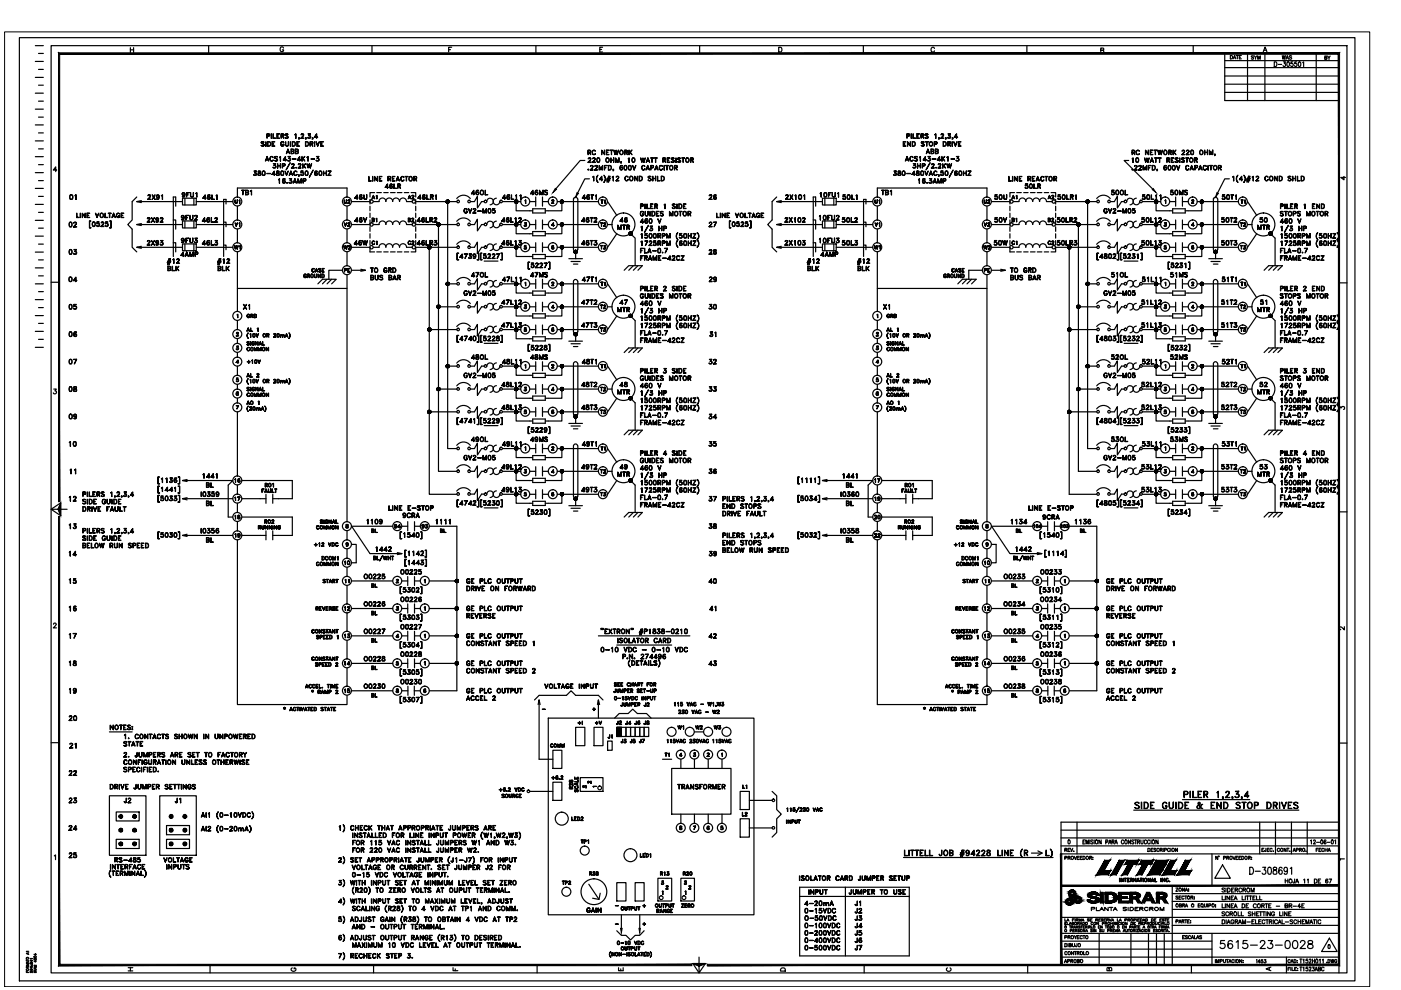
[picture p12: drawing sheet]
<svg xmlns="http://www.w3.org/2000/svg" width="297mm" height="210mm" viewBox="0 0 297 210" stroke-linecap="round" stroke-linejoin="round" font-family="sans-serif">
<g fill="none" stroke="#000" stroke-width=".25">
<path d="M4.1 8h283.2v200h-283.2zM7.5 19.8h1.7M7.5 16.4h1.7M7.5 13h1.7M7.5 9.7h1.7M8.2 18.1h1M8.2 14.7h1M8.2 11.3h1M10.8 9.7h274.8v196.6h-274.8zM27.6 10.1v1M27.6 10.6h.7M28.3 10.1v1"/>
<path d="M44.2 9.7v1.6M60.1 10.2a.37 .37 0 0 0-.4-.3 .37 .37 0 0 0-.3 .4v.3a.36 .36 0 0 0 .4 .4 .36 .36 0 0 0 .3-.4h-.2M78.9 9.7v1.6M95.1 10.5h.4M95.8 10h-.7v1M113.6 9.7v1.6M127.2 10.5h.4M127.8 10h-.6v1h.6M148.3 9.7v1.6M165.1 10h.3a.54 .54 0 0 1 .4 .5 .54 .54 0 0 1-.4 .5h-.3zM183 9.7v1.6M198.1 10.3a.37 .37 0 0 0-.4-.3 .37 .37 0 0 0-.3 .4v.3a.37 .37 0 0 0 .3 .3 .37 .37 0 0 0 .4-.2"/>
<path d="M217.7 9.7v1.6M233.4 10.7l.5-.1 .1-.3-.6-.1v1l.6-.1v-.4h-.2M253 9.7v1.6M259.7 19.6h24.2M259.7 17.9h24.2M259.7 16.1h24.2M259.7 14.3h24.2M259.7 12.9h24.2M260.9 11.8a.37 .37 0 0 1 .4 .3 .37 .37 0 0 1-.4 .4zM261.5 12.5l.2-.7 .3 .7M261.6 12.3h.3M262.1 11.8h.5"/>
<path d="M262.3 11.8v.7M262.8 12.1h.2M263.2 11.8h-.4v.7h.4M264.5 11.3v10M265.8 11.9h-.5l.5 .4-.1 .2-.4-.1M265.9 11.8l.3 .4v.4M266.5 11.8l-.3 .4M266.7 12.6v-.8l.2 .8 .3-.8v.8M267.8 11l.4-1 .4 1M268 10.7h.5M268.2 11.3v10M270.2 13.1a.51 .51 0 0 1 .5 .5 .51 .51 0 0 1-.5 .5z"/>
<path d="M271 13.7h.7M271.9 11.8l.1 .8 .2-.8 .2 .8 .1-.8M272.1 13.1h.4l-.2 .4a.3 .3 0 0 1 .3 .4 .3 .3 0 0 1-.6 0M272.7 12.6l.2-.8 .3 .8M272.8 12.3h.3M273 13.2l.1-.1a.58 .58 0 0 1 0 1l-.3-.4zM273.9 11.9l-.5-.1-.1 .2 .5 .2 .1 .2-.2 .2-.4-.2M274.1 13.1h-.4v.4a.3 .3 0 0 1 .4 .1 .3 .3 0 0 1 0 .4 .3 .3 0 0 1-.5-.1M274.9 13.1h-.4v.4a.3 .3 0 0 1 .4 .1 .3 .3 0 0 1 0 .4 .3 .3 0 0 1-.5-.1M275.4 13.2l.1-.1a.58 .58 0 0 1 0 1l-.2-.4zM276.2 13.3l.2-.2v1M279.1 11.3v10"/>
<path d="M280.9 12.2h.4v-.3h-.4v.7l.4-.1-.1-.3M281.5 11.9l.3 .3v.4M282 11.9l-.2 .3M283.9 11.3h-24.2v10h24.2M7.5 39.9h1.7M7.5 36.6h1.7M7.5 33.2h1.7M7.5 29.9h1.7M7.5 26.5h1.7M7.5 23.1h1.7M8.2 38.3h1M8.2 34.9h1"/>
<path d="M8.2 31.6h1M8.2 28.2h1M8.2 24.8h1M8.2 21.4h1M12 36.1h-.7l.5-.7v1M53.8 37.1l.1 .1M54.1 36.6l.3 .3-.3 .3M54.3 36.3h-.5h.6l-.4 .3h.3a.33 .33 0 0 1 0 .6 .33 .33 0 0 1-.5-.2M54.3 36.3l-.3 .3 .3 .1 .1 .2M54.4 37l-.3 .2-.3-.2M54.7 37.1l.2 .1M54.8 36.3v.3a.43 .43 0 0 1 .4 .5h-.4a.43 .43 0 0 1 .4-.5v-.3z"/>
<path d="M54.8 36.4h.4M54.8 36.3v.2a.48 .48 0 0 1 .4 .7h-.4a.39 .39 0 0 1 0-.5 .39 .39 0 0 1 .4-.1v-.3M55.3 37.1l-.2 .1M55.5 30.1l.5 .1h-.6l.6 .5-.2 .3-.4-.2h.6l-.1-.2-.5-.3zM55.7 36.3a.43 .43 0 0 1 .5 .4 .43 .43 0 0 1-.5 .5l-.1-.4zM55.7 37.1h.4M55.7 36.4h.4M55.8 36.3l-.2 .3 .2 .6M56 36.3l.2 .3-.2 .6M56.3 30l.1 1zM56.3 33.9h.6M56.4 33.9h.5"/>
<path d="M56.6 36.8h.8zM56.6 28.3h.4l.2 .3-.1 .2-.5 .1 .6-.2-.1-.2-.5-.1v.9zM56.6 33.2l.4 .9-.4-.8-.3 .8zM56.7 30h.4a.51 .51 0 0 1 .3 .5 .51 .51 0 0 1-.3 .5h-.4zM56.8 30.1h.3a.44 .44 0 0 1 .3 .5 .44 .44 0 0 1-.6 .3zM57.3 33.3l.4-.1 .2 .2a.37 .37 0 0 0-.5 0 .37 .37 0 0 0-.1 .5 .37 .37 0 0 0 .6 0v.1a.45 .45 0 0 1-.7-.1 .45 .45 0 0 1 .1-.6zM57.5 28.3l.1 1zM57.7 36.9l.7 .1h-.7l.5-.7v.9l-.1-.8-.4 .6M57.7 30.1l.6-.1h-.6v1h.6l-.6-.1M57.7 30.5l.3 .1zM57.9 28.3l.1 1h.5h-.6zM57.9 35.5l.1 .1"/>
<path d="M58.1 35.1l.4-.4h-.5h.4l-.3 .4h.3l.1 .2M58.1 35a.31 .31 0 0 1 .4 .4 .31 .31 0 0 1-.4 .2l-.2-.1 .3 .1 .3-.2M58.2 33.3l.2-.1 .4 .1h-.5v.2l.5 .3v.3l-.6-.1h.6v-.2l-.5-.2zM58.3 35.1l.2 .2-.2 .3M58.6 37.1l.2 .1M58.7 36.3v.3a.35 .35 0 0 1 .4 .1 .35 .35 0 0 1-.1 .5l-.3-.1a.43 .43 0 0 1 .4-.5v-.3zM58.7 36.4h.4M58.7 36.3v.2a.48 .48 0 0 1 .4 .7h-.3a.31 .31 0 0 1-.2-.4 .31 .31 0 0 1 .4-.2l.1-.3M58.7 28.3h.6l-.5 .1v.9h.5h-.6zM58.8 28.8l.2 .1zM58.8 34.7l.1 .9zM58.9 35.1h.5"/>
<path d="M58.9 35.2h.5M59.1 38.1l.2-.2v.9l-.1-.8zM59.2 37.1l-.1 .1M59.3 33.3l.2-.1v.9l-.1-.8zM59.4 34.7l.1 .9zM59.6 30.2l.4-.2 .2 .3-.4-.2a.45 .45 0 0 0-.3 .5 .45 .45 0 0 0 .5 .3l.2-.1-.2-.2h.2l-.2 .4a.52 .52 0 0 1-.5-.3 .52 .52 0 0 1 .1-.5zM59.6 28.3h.3l.3 .3-.1 .2-.5 .1 .6-.2-.1-.2-.5-.1v.9zM59.6 36.3a.43 .43 0 0 1 .6 .4 .43 .43 0 0 1-.6 .5l-.1-.4zM59.6 37.1h.4M59.6 36.4h.4M59.7 36.3l-.1 .3 .1 .6M59.9 28.9l.3 .4-.3-.4"/>
<path d="M59.9 35.1h.5v-.3l-.5-.1v.9v-.9l.5 .1v.3l-.5 .1M59.9 38.6l.3 .2 .3-.2M59.9 38.5l.3-.2 .3 .2M60 36.3l.1 .3-.1 .6M60 38h.4M60.1 37.9l-.2 .7 .2 .2M60.1 38.3l-.2 .3M60.1 33.9h.6h-.7l.5-.7v.9v-.8l-.4 .6M60.2 38.3l.3 .3-.3 .2M60.4 37.9l.1 .1-.1-.1a.48 .48 0 0 0-.5 .4 .48 .48 0 0 0 .3 .5 .3 .3 0 0 0 .3-.4 .3 .3 0 0 0-.6 0M60.4 36.3l.3 .8 .4-.8-.4 .9zM60.5 28.5l.2-.2 .4 .2a.31 .31 0 0 0-.3-.1 .31 .31 0 0 0-.3 .3l.5 .2 .1 .3-.2 .1-.4-.1a.3 .3 0 0 0 .3 .1 .3 .3 0 0 0 .2-.3l-.5-.3z"/>
<path d="M60.5 30l.1 .7 .2 .2 .3-.1 .1-.8v.7l-.3 .3-.3-.2zM60.8 32.3h.5M60.8 38.7l.2 .1zM60.8 38.8h.1M61 34l.2 .1M61 31.6l.4 1-.4-.9-.3 .9zM61.3 33.6a.32 .32 0 0 1 .3 .2 .32 .32 0 0 1-.3 .4 .32 .32 0 0 1-.3-.2l.3 .1 .3-.2M61.3 38.7l.2 .1M61.4 33.6l.2 .2-.2 .3M61.4 37h.6M61.5 36.9h.4M61.5 34.5l-.8 1.5z"/>
<path d="M61.5 33.2h-.5h.6l-.3 .4M61.5 33.2l-.3 .4 .4 .2M61.6 30v1zM61.6 38.3l.2-.4h-.5h.5l-.3 .4 .3 .2M61.6 38.3h.2a.33 .33 0 0 1 0 .5 .33 .33 0 0 1-.5-.1l.3 .1 .2-.2M61.7 36.3l.4 .9-.4-.8-.4 .8zM61.7 38.3l.1 .3-.1 .2M61.8 32.1l.4-.1v-.3h-.4v.8h.4v-.3l-.4-.1M61.8 35.6h.6h-.6l.5-.7-.3-.2-.2 .2a.28 .28 0 0 1 .3-.2 .28 .28 0 0 1 .3 .3l-.6 .6M61.9 33.7h.8zM62 30a.51 .51 0 0 1 .6 .5 .51 .51 0 0 1-.6 .5zM62 30.1a.44 .44 0 0 1 .6 .4 .44 .44 0 0 1-.6 .4z"/>
<path d="M62.1 32.1l.2 .1v.3l-.6 .1v-1l.6 .1v.2l-.2 .2M62.2 38.6h.6M62.3 38.6h.4M62.4 36.4l.3-.1 .3 .2a.37 .37 0 0 0-.4-.2 .37 .37 0 0 0-.3 .3v.3a.37 .37 0 0 0 .3 .3 .37 .37 0 0 0 .4-.2 .38 .38 0 0 1-.4 .2 .38 .38 0 0 1-.3-.3zM62.5 28.6l.2-.3v1v-.8zM62.5 37.9l.4 .9-.4-.8-.4 .8zM62.7 32.1l.4-.1 .1-.2-.5-.1v.8h.4v-.3l-.4-.1M62.7 35.5l.2 .1zM62.8 35.5h.1M63 30.1l.5-.1h-.6v1h.6l-.5-.1M63 30.5l.2 .1zM63 32.1l.2 .1v.3l-.6 .1v-1l.6 .1v.3l-.2 .1"/>
<path d="M63.1 33.9h.7h-.8l.5-.7v.9v-.8l-.4 .6M63.2 37.9l.3 .8 .4-.8v.9l-.1-.7-.3 .7-.3-.7v.7zM63.2 35.6h.6h-.6l.6-.7-.3-.2-.3 .2a.28 .28 0 0 1 .3-.2 .28 .28 0 0 1 .3 .3l-.6 .6M63.3 37.1h.1M63.4 37.4l.1-.2-.2-.1 .2 .2-.2 .1M63.4 29.2h.1M63.4 37.2l.1 .1M63.4 29.5v-.3l-.1 .3M63.4 29.3l.1 .1M63.8 37.1l.2 .1M63.8 29.3h.6h-.6l.5-.7-.1-.2-.4 .2 .4-.3 .2 .3-.6 .7M64 33.2l.1 .9z"/>
<path d="M64.1 33.7l.5-.5-.5 .6M64.2 36.6l.1 .3-.1 .3M64.2 34.7v.9zM64.2 35.2l.6-.5-.6 .6M64.2 33.6l.4 .5zM64.3 38.3h.5v-.3l-.5-.1v.9v-.9l.5 .1v.3l-.5 .1M64.3 36.8l-.2-.2h-.3v-.3h.5h-.4l-.1 .3a.34 .34 0 0 1 .5 .1 .34 .34 0 0 1-.1 .5 .34 .34 0 0 1-.4-.2M64.3 37l-.2 .2-.3-.2M64.3 35.1l.5 .5-.4-.5M64.8 30h.3a.53 .53 0 0 1 .3 .5 .53 .53 0 0 1-.3 .5h-.3zM64.8 36.3a.43 .43 0 0 1 .5 .4 .43 .43 0 0 1-.5 .5l-.1-.4zM64.8 37.1h.4"/>
<path d="M64.8 36.4h.4M64.8 30.1h.3a.47 .47 0 0 1 .3 .4 .47 .47 0 0 1-.3 .4h-.3zM64.8 29.2h.1M64.9 36.3l-.2 .3 .2 .6M64.9 29.5l-.1-.3v.3M64.9 29.3v.1M65.1 34.7l.2 .8 .3-.8 .2 .8 .3-.8-.3 .9-.2-.8-.3 .8zM65.1 33.3l.2-.1v.9v-.8zM65.2 36.3l.1 .3-.1 .6M65.3 29.2l.1 .1M65.5 28.7a.31 .31 0 0 1 .4 .4 .31 .31 0 0 1-.5 .2l-.2-.1 .4 .1 .2-.2M65.6 28.8l.2 .2-.2 .3"/>
<path d="M65.7 30l.6 .2v.3l-.5 .1 .5-.3v-.2h-.5v.9zM65.8 28.4l-.5-.1h.5l-.3 .5M65.8 28.3l-.4 .5h.3l.1 .2M65.9 33.7h.8zM66 30.6l.3 .4-.2-.4M66.3 29.2h.1M66.3 29.5v-.3v.2l-.1 .1M66.3 29.3v.1M66.4 36.1l-.8 1.4zM66.7 30v1zM66.7 29.1h.7h-.8l.5-.8v1v-.8l-.4 .6M66.8 37l.2 .2 .3-.2"/>
<path d="M66.8 36.9l.2-.3 .3 .3M66.8 36.4h.4M66.9 36.3l-.1 .6 .1 .3M66.9 36.6l-.1 .3M67 30l.4 .8 .3-.8-.3 1zM67.1 34l.1 .1M67.1 36.6l.2 .3-.2 .3M67.2 36.3l.1 .1-.2-.1a.45 .45 0 0 0-.4 .5 .45 .45 0 0 0 .5 .4 .29 .29 0 0 0 0-.5 .29 .29 0 0 0-.4 .1M67.3 33.6a.31 .31 0 0 1 .4 .3 .31 .31 0 0 1-.5 .2l-.2-.1 .4 .1 .2-.2M67.4 33.6l.2 .2-.2 .3M67.6 33.2h-.5h.5l-.3 .4M67.6 33.2l-.4 .4 .4 .2"/>
<path d="M67.7 36.3a.43 .43 0 0 1 .5 .4 .43 .43 0 0 1-.5 .5l-.1-.4zM67.7 37.1h.4M67.7 36.4h.4M67.8 36.3l-.2 .3 .2 .6M68 30h.6l-.5 .1v.8l.5 .1h-.6zM68.1 36.3l.1 .3-.1 .6M68.1 30.5l.2 .1zM68.6 36.3v.9zM68.6 36.7h.6M68.6 36.8h.6M69.2 36.3v.9zM70.1 36.3h-.6h.7l-.6 .9"/>
<path d="M70.1 36.3l-.6 .9h.7h-.6M78.2 37.4v.9l.5 .1h-.5zM79 37.4v1zM79.4 37.4l.6 .9 .1-.9v1l-.6-.8-.1 .8zM80.4 37.4h.6l-.5 .1v.8l.5 .1h-.6zM80.5 37.9h.2zM81.7 39.7h.6h-.6l.5-.7v.9l-.1-.8-.4 .6M82.3 37.4l.5 .1v.1v.3h-.5l.5-.2-.2-.2h-.3v.9zM82.6 37.9l.2 .5-.2-.5M82.7 39.7l.2 .2 .3-.2M82.7 39.6l.2-.2 .3 .2M82.8 39.1h.3"/>
<path d="M82.8 39.1l-.1 .6 .1 .2M82.8 39.4l-.1 .3M83 39.4l.2 .3-.2 .2M83.1 39.1h.1l-.2-.1a.47 .47 0 0 0-.4 .5 .47 .47 0 0 0 .5 .4l.1-.1a.31 .31 0 0 0-.1-.4 .31 .31 0 0 0-.4 .1M83.2 37.4h.5l-.5 .1v.8l.5 .1h-.5zM83.2 37.9h.3zM83.5 39l.1 .9h.5h-.6zM84.1 38.2h.5M84.1 38.1h.5M84.3 37.4l.4 1-.4-.8-.3 .8zM84.4 39.4h.4v-.3h-.4l-.1 .8v-.9l.6 .1-.1 .3-.4 .1M84.6 39.5l.3 .4-.3-.4"/>
<path d="M85.1 37.5h.4l.1 .2a.33 .33 0 0 0-.3-.2 .33 .33 0 0 0-.3 .3v.2a.34 .34 0 0 0 .3 .3 .34 .34 0 0 0 .3-.1 .35 .35 0 0 1-.4 .2 .35 .35 0 0 1-.2-.4zM85.9 37.4l.6 .1zM86.1 37.5v.9l.1-.9M87.8 37.4l.5 .1v.1v.3h-.5l.5-.2-.2-.2h-.3v.9zM88.1 37.9l.2 .5-.2-.5M124 34h-1l-5.1 6M124.7 35.9l.1 .1zM124.7 32.3l.5-.1v-.3h-.5v.9v-1l.5 .1v.4h-.5M124.7 34.4h.6h-.6l.5-.8-.3-.1-.2 .2a.28 .28 0 0 1 .3-.2 .28 .28 0 0 1 .3 .2l-.6 .7M124.7 35.9h.1M125 37.9h-1l-1.5 3M125 32.3l.3 .5z"/>
<path d="M125.2 36l.6 .1h-.7l.6-.9-.3-.1-.2 .2a.28 .28 0 0 1 .3-.2 .28 .28 0 0 1 .2 .2l-.5 .8M125.6 37.5l.3-.1v.9v-.8zM125.6 32l.4-.2 .2 .3a.34 .34 0 0 0-.3-.2 .34 .34 0 0 0-.3 .3v.3a.34 .34 0 0 0 .3 .3 .34 .34 0 0 0 .3-.2 .35 .35 0 0 1-.4 .2 .35 .35 0 0 1-.2-.3zM125.6 34.4h.6h-.6l.6-.8-.3-.1-.3 .2a.28 .28 0 0 1 .3-.2 .28 .28 0 0 1 .3 .2l-.6 .7M126.1 36l.6 .1h-.6l.5-.8-.1-.2-.4 .1 .4-.1 .2 .1-.1 .3-.5 .6M126.7 33.5a.43 .43 0 0 1 .5 .4 .43 .43 0 0 1-.5 .5l-.2-.4zM126.7 34.3h.3M126.7 33.6h.3M126.7 33.5l-.1 .4 .1 .5M126.7 37.2h.1a1.07 1.07 0 0 0 0 1.4 1.01 1.01 0 0 1-.1-1.4zM127 33.5l.1 .4-.1 .5M127 35.1l.4 .8 .4-.8v1l-.1-.8-.3 .8-.3-.8-.1 .8z"/>
<path d="M127.1 38l.7 .1h-.7l.5-.7v.9v-.8l-.5 .6M127.6 31.8l.5 .9 .1-.9v1l-.6-.8v.8zM128 37.2a.91 .91 0 0 1 0 1.4 1.06 1.06 0 0 0 0-1.4zM128.1 35.1h.6h-.5v1zM128.2 35.5l.3 .1zM128.5 33.6l.2-.1a.45 .45 0 0 1 .5 .5 .45 .45 0 0 1-.6 .4l-.2-.3zM128.6 31.9l.5-.1h-.5v1h.5h-.5M128.6 32.3h.3h-.3M128.7 38.1l.6 .1zM128.7 37.8l.7 .1zM129 35.1a.51 .51 0 0 1 .6 .5 .51 .51 0 0 1-.6 .5zM129 37.4l-.3 1.2z"/>
<path d="M129 35.1a.46 .46 0 0 1 .6 .5 .46 .46 0 0 1-.6 .4M129.3 37.4l-.3 1.2zM129.3 31.8l.7 .1zM129.5 33.5v.9zM129.5 33.9h.6M129.5 34h.6M129.6 31.9l.1 .9zM129.8 37.5l.2-.1v.9v-.8zM130 35.9h.1M130 36.2v-.3l.1 .2-.1 .1M130 36.1h.1M130.1 33.5v.9z"/>
<path d="M130.1 31.8l.3 .9 .2-.9 .3 .9 .2-.9-.2 1-.3-.8-.2 .8zM130.5 33.5l.4 .8 .3-.8v.9v-.7l-.3 .7-.3-.7-.1 .7zM130.7 37.5l.3-.1 .2 .2-.6 .7h.6h-.6l.5-.7-.1-.2-.4 .2zM131.5 35.8l.2 .2 .3-.2M131.5 35.7l.2-.2 .3 .2M131.6 35.2h.3M131.6 35.1l-.1 .6 .2 .3M131.7 34.3h.1M131.7 35.5l-.2 .2M131.7 34.6v-.3v.2l-.1 .1M131.7 34.4v.1M131.8 35.5l.2 .2-.2 .3"/>
<path d="M131.9 35.1l.1 .1-.1-.1a.45 .45 0 0 0-.5 .4 .45 .45 0 0 0 .5 .5l.1-.1a.3 .3 0 0 0-.1-.4 .3 .3 0 0 0-.4 .1M132.4 35.1a.48 .48 0 0 1 .6 .4 .48 .48 0 0 1-.3 .6l-.4-.3zM132.4 35.9h.4M132.4 35.2l.4-.1v.1v.8M132.5 32.3l.4-.1 .1-.2-.5-.1-.1 .9v-1l.6 .1v.3l-.5 .1M132.5 35.1l-.2 .4 .2 .5M132.7 37.4h.4l.1 .2a.34 .34 0 0 0-.4-.2 .34 .34 0 0 0-.3 .3v.3a.33 .33 0 0 0 .3 .3 .33 .33 0 0 0 .4-.2 .34 .34 0 0 1-.4 .2 .34 .34 0 0 1-.3-.3zM132.7 32.3l.4 .5-.3-.5M133.2 33.6l.2-.1v.9v-.8zM133.4 31.8v1zM133.4 35.1a.48 .48 0 0 1 .5 .4 .48 .48 0 0 1-.3 .6l-.3-.3zM133.4 35.9h.3"/>
<path d="M133.4 35.2h.3M133.4 35.1l-.1 .4 .1 .5M133.6 32.2l.4 .6-.4-.6M133.6 37.4h.1a.47 .47 0 0 1 .5 .5 .47 .47 0 0 1-.6 .4l-.2-.3zM133.7 35.1l.1 .4-.1 .5M133.9 31.8l-.5 .7zM134.1 33.5a.43 .43 0 0 1 .5 .4 .43 .43 0 0 1-.5 .5l-.2-.4zM134.1 34.3h.4M134.1 33.6h.4M134.1 35.1l.4 .8 .3-.8-.3 1zM134.2 33.5l-.2 .4 .2 .5M134.4 33.5l.2 .4-.2 .5"/>
<path d="M134.5 37.4l.6 .8 .1-.8v.9l-.6-.8-.1 .8zM135.5 37.4h.3a.51 .51 0 0 1 .4 .5 .51 .51 0 0 1-.4 .4h-.3zM135.6 37.4h.2a.46 .46 0 0 1 .3 .6 .46 .46 0 0 1-.5 .3zM135.8 33.5l.3 .8 .2-.8 .2 .8 .3-.8-.3 .9-.2-.8-.2 .8zM136.1 35.2l.4-.1 .2 .2a.34 .34 0 0 0-.3-.2 .34 .34 0 0 0-.3 .4v.2a.33 .33 0 0 0 .3 .3 .33 .33 0 0 0 .3-.2 .42 .42 0 0 1-.6 .1 .42 .42 0 0 1 0-.6zM137 35.8h.6M137.1 34.2h.6M137.2 34.1h.4M137.3 35.1l.4 1-.4-.9-.4 .9zM137.4 33.5l.4 .9-.4-.8-.4 .8zM137.4 37.5l.3-.1 .3 .1a.31 .31 0 0 0-.3-.1 .31 .31 0 0 0-.2 .3l.5 .3v.3h-.5l-.1-.1 .4 .1 .2-.3zM137.9 33.5h.6z"/>
<path d="M138 35.1h.4l.2 .1-.1 .3-.5 .1 .4-.1 .1-.1v-.2l-.5-.1v1zM138.2 33.5l.1 .9zM138.4 37.4v.9zM138.4 37.8h.6M138.4 37.9h.6M138.7 33.5h.6zM138.9 35.8h.5M139 37.4v.9zM139 33.5v.9v-.9M139.2 35.1l.3 1-.3-.9-.4 .9zM139.4 37.4v.9h.6h-.6zM139.9 35.2l.4-.1 .1 .2a.37 .37 0 0 0-.5 0 .37 .37 0 0 0 0 .5 .37 .37 0 0 0 .6 0l-.1 .1a.44 .44 0 0 1-.6-.1 .44 .44 0 0 1 .1-.6z"/>
<path d="M140.2 37.4a.51 .51 0 0 1 .7 .5 .51 .51 0 0 1-.7 .4zM140.3 37.4a.46 .46 0 0 1 .5 .5 .46 .46 0 0 1-.5 .4zM140.6 33.9h.5v-.3l-.5-.1-.1 .9v-.9l.6 .1v.3l-.5 .1M140.8 35.1v1zM140.8 34l.3 .4-.2-.4M141.1 35.1h.6zM141.4 35.1v1zM141.5 33.5h.5h-.5v.9h.5h-.5zM141.5 33.9h.3l-.3 .1M142 35.2a.44 .44 0 0 1 .7 .3 .44 .44 0 0 1-.6 .5l-.2-.3zM142.3 33.6l.2-.1 .5 .1h-.6l.6 .5-.3 .3-.4-.1h.6v-.2l-.5-.3zM143 35.1l.6 .1-.1 .3-.5 .1 .6-.2-.1-.2-.5-.1v1z"/>
<path d="M143.3 33.5v.9zM143.3 35.6l.3 .5-.3-.5M143.6 33.6l.3-.1 .4 .1h-.6l.6 .5v.2l-.2 .1-.5-.1h.7zM144.5 33.5h.6zM144.8 33.5v.9l.1-.9M145.5 33.6l.1-.1a.45 .45 0 0 1 .5 .5 .45 .45 0 0 1-.6 .4l-.1-.3zM146.5 33.9h.4v-.3l-.4-.1-.1 .9v-.9l.6 .1-.1 .3-.4 .1M146.7 34l.3 .4-.3-.4M189.5 37.1l.1 .1M189.8 36.6l.2 .3-.2 .3M190 36.3h-.5h.5l-.3 .3h.2a.33 .33 0 0 1 0 .6 .33 .33 0 0 1-.5-.2h.1M190 36.3l-.3 .3 .2 .1 .1 .2"/>
<path d="M190 37l-.2 .2-.3-.2M190.4 37.1l.1 .1M190.5 36.3v.3l.5 .3-.1 .2h-.4a.43 .43 0 0 1 .4-.5v-.3zM190.5 36.4h.4M190.5 36.3v.2a.53 .53 0 0 1 .4 .7h-.4a.39 .39 0 0 1 0-.5 .39 .39 0 0 1 .3-.1v-.3M191 37.1l-.2 .1M191.3 36.4l.1-.1a.41 .41 0 0 1 .6 .5 .41 .41 0 0 1-.7 .2zM191.4 37.1h.4M191.4 36.4h.4M191.5 36.3l-.2 .3 .2 .6M191.5 30h.6l-.5 .1v.8l.5 .1h-.6zM191.6 30.5l.3 .1z"/>
<path d="M191.7 36.3l.2 .3-.2 .6M192 33.9h.6M192.1 33.9h.4M192.2 36.8h.8zM192.3 28.3h.4l.2 .3-.1 .2-.5 .1 .5-.2-.1-.3h-.4v.9zM192.3 33.2l.4 .9-.4-.8-.4 .8zM192.4 30l.6 .8v-.8v1l-.6-.8v.8zM193 33.3l.4-.1 .2 .2a.37 .37 0 0 0-.5 0 .37 .37 0 0 0-.1 .5 .37 .37 0 0 0 .5 0v.1a.45 .45 0 0 1-.6-.1 .45 .45 0 0 1 .1-.6zM193.2 28.3l.1 1zM193.4 36.9l.7 .1h-.8l.5-.7v.9v-.8l-.4 .6M193.4 30h.4a.53 .53 0 0 1 .3 .5 .53 .53 0 0 1-.3 .5h-.4zM193.5 30.1h.3a.47 .47 0 0 1 .2 .4 .47 .47 0 0 1-.2 .4h-.3z"/>
<path d="M193.6 28.3v1h.5h-.5zM193.6 35.5l.1 .1M193.6 34.7h.5l-.3 .4 .3-.4zM193.8 35.1h.3v.2M193.8 35a.31 .31 0 0 1 .4 .4 .31 .31 0 0 1-.4 .2l-.3-.1 .4 .1 .2-.2M193.9 33.3l.2-.1 .4 .1h-.6l.1 .2 .5 .3-.1 .3-.5-.1h.6l-.1-.2-.4-.2zM193.9 35.1l.2 .2-.2 .3M194.3 37.1l.1 .1M194.4 36.3v.3a.35 .35 0 0 1 .4 .1 .35 .35 0 0 1-.1 .5l-.3-.1a.43 .43 0 0 1 .4-.5v-.3zM194.4 36.4h.4M194.4 28.3h.5l-.5 .1v.9h.5h-.5zM194.4 36.3v.2a.48 .48 0 0 1 .4 .7h-.3a.31 .31 0 0 1-.2-.4 .31 .31 0 0 1 .4-.2l.1-.3"/>
<path d="M194.4 28.8l.3 .1zM194.5 34.7l.1 .9zM194.6 35.1h.5M194.6 35.2h.5M194.7 38.1l.2-.2v.9v-.8zM194.9 37.1l-.2 .1M194.9 33.3l.3-.1v.9l-.1-.8zM195.1 34.7l.1 .9zM195.3 28.3h.3l.3 .3-.1 .2-.5 .1 .5-.2v-.2l-.5-.1v.9zM195.3 36.3a.43 .43 0 0 1 .5 .4 .43 .43 0 0 1-.5 .5l-.1-.4zM195.3 37.1h.4M195.3 36.4h.4"/>
<path d="M195.4 36.3l-.2 .3 .2 .6M195.4 30.1l.6 .1-.5-.1-.1 .2a.54 .54 0 0 1 .5 .6l-.4 .1-.2-.2a.31 .31 0 0 0 .4 .1 .31 .31 0 0 0 .2-.3l-.5-.3zM195.5 28.9l.4 .4-.3-.4M195.6 35.1h.4v-.3l-.4-.1-.1 .9v-.9l.6 .1-.1 .3-.4 .1M195.6 38.6l.2 .2 .3-.2M195.6 38.5l.2-.2 .3 .2M195.7 36.3l.1 .3-.1 .6M195.7 38h.4M195.7 37.9l-.1 .7 .2 .2M195.8 38.3l-.2 .3M195.8 33.9h.6h-.7l.5-.7v.9v-.8l-.4 .6M195.9 38.3l.2 .3-.2 .2"/>
<path d="M196 37.9l.1 .1v-.1a.48 .48 0 0 0-.6 .4 .48 .48 0 0 0 .3 .5 .3 .3 0 0 0 .3-.4 .3 .3 0 0 0-.5 0M196.1 36.3l.3 .8 .4-.8-.4 .9zM196.1 28.5l.3-.2 .4 .2a.33 .33 0 0 0-.3-.1 .33 .33 0 0 0-.3 .3l.4 .2 .2 .3-.2 .1-.5-.1a.3 .3 0 0 0 .4 .1 .3 .3 0 0 0 .2-.3l-.5-.3zM196.2 30l.6 .1zM196.5 30.1v.9zM196.5 38.8h.1zM196.5 32.3h.5M196.6 38.8h.1M196.7 34l.2 .1M196.7 31.6l.4 1-.4-.9-.3 .9zM196.9 33.6l.3 .2M196.9 33.6h.2a.33 .33 0 0 1 0 .5 .33 .33 0 0 1-.5-.1l.4 .1 .2-.2"/>
<path d="M197 38.7l.1 .1M197.1 33.6l.1 .2-.1 .3M197.1 30.2l.2-.2a.45 .45 0 0 1 .5 .6 .45 .45 0 0 1-.6 .3l-.2-.3zM197.1 37h.6M197.1 36.9h.5M197.2 33.2h-.5h.5l-.3 .4M197.2 34.5l-.9 1.5zM197.2 33.2l-.3 .4M197.2 38.3l.4-.4h-.5h.4l-.3 .4 .4 .2M197.2 38.3a.34 .34 0 0 1 .4 .2 .34 .34 0 0 1-.3 .4 .34 .34 0 0 1-.4-.2l.4 .1 .3-.2M197.4 38.3l.2 .3-.2 .2M197.4 36.3l.3 .9-.3-.8-.4 .8z"/>
<path d="M197.4 32.1l.5-.1v-.3h-.5v.8h.5v-.3l-.5-.1M197.5 35.6h.6h-.7l.6-.7-.3-.2-.2 .2a.3 .3 0 0 1 .3-.2 .3 .3 0 0 1 .3 .3l-.6 .6M197.6 33.7h.8zM197.7 32.1l.3 .1v.3l-.6 .1v-1l.6 .1v.2l-.3 .2M197.9 38.6h.6M198 38.6h.4M198 36.5l.2-.2 .5 .2a.37 .37 0 0 0-.4-.2 .37 .37 0 0 0-.3 .3v.3a.37 .37 0 0 0 .3 .3 .37 .37 0 0 0 .4-.2 .38 .38 0 0 1-.4 .2 .38 .38 0 0 1-.3-.3zM198.1 30h.4l.2 .2-.1 .3-.5 .1 .4-.1 .1-.2v-.2h-.5v.9zM198.2 28.6l.2-.3v1v-.8zM198.2 37.9l.3 .9-.3-.8-.4 .8zM198.4 32.1l.4-.1 .1-.2-.5-.1v.8h.4v-.3l-.4-.1M198.4 35.5l.1 .1z"/>
<path d="M198.5 35.5h.1M198.7 32.1l.2 .1v.3l-.6 .1v-1l.6 .1v.2l-.2 .2M198.8 33.9h.6h-.7l.5-.7v.9v-.8l-.4 .6M198.8 37.9l.4 .8 .4-.8v.9l-.1-.7-.3 .7-.3-.7-.1 .7zM198.9 35.6h.6h-.6l.5-.7-.3-.2-.2 .2a.28 .28 0 0 1 .3-.2 .28 .28 0 0 1 .3 .3l-.6 .6M199 37.1h.1M199.1 29.2h.1M199.1 37.4v-.2l-.1-.1 .1 .2-.1 .1M199.1 37.2v.1M199.1 29.5v-.3l-.1 .3M199.1 29.3v.1M199.5 37.1l.1 .1"/>
<path d="M199.5 29.3h.6h-.6l.5-.7-.1-.2-.4 .2 .4-.3 .2 .3-.6 .7M199.7 33.2v.9zM199.7 33.7l.6-.5-.6 .6M199.9 34.7v.9zM199.9 36.6l.1 .3-.1 .3M199.9 33.6l.4 .5-.4-.5M199.9 35.2l.6-.5-.6 .6M200 30a.51 .51 0 0 1 .6 .5 .51 .51 0 0 1-.6 .5zM200 38.3h.4v-.3l-.4-.1-.1 .9v-.9l.6 .1-.1 .3-.4 .1M200 30.1a.44 .44 0 0 1 .6 .4 .44 .44 0 0 1-.6 .4zM200 35.1l.5 .5-.4-.5M200 36.8l-.2-.2h-.3v-.3h.5h-.4l-.1 .3a.34 .34 0 0 1 .5 .1 .34 .34 0 0 1-.1 .5 .34 .34 0 0 1-.5-.2h.1"/>
<path d="M200 37l-.2 .2-.3-.2M200.5 29.2h.1M200.5 36.3a.43 .43 0 0 1 .5 .4 .43 .43 0 0 1-.5 .5l-.1-.4zM200.5 37.1h.4M200.5 36.4h.4M200.5 29.5v-.3l-.1 .3M200.5 36.3l-.1 .3 .1 .6M200.5 29.3l.1 .1M200.7 33.3l.3-.1v.9v-.8zM200.7 34.7l.3 .8 .3-.8 .2 .8 .3-.8-.3 .9-.2-.8-.3 .8zM200.8 36.3l.2 .3-.2 .6M201 30l.5 .2v.3l-.5 .1 .5-.3v-.2h-.5v.9z"/>
<path d="M201 29.2l.1 .1M201.2 28.7a.31 .31 0 0 1 .3 .4 .31 .31 0 0 1-.4 .2l-.2-.1 .4 .1 .2-.2M201.2 30.6l.3 .4-.2-.4M201.3 28.8l.2 .2-.2 .3M201.5 28.4l-.5-.1h.5l-.3 .5M201.5 28.3l-.4 .5h.3l.1 .2M201.6 33.7h.8zM201.8 30l.1 1zM201.9 29.2h.1M202 29.5l-.1-.3 .1 .2-.2 .1M202 29.3v.1M202.1 36.1l-.8 1.4z"/>
<path d="M202.2 30l.4 .8 .3-.8-.3 1zM202.4 29.1h.6h-.7l.5-.8v1v-.8l-.4 .6M202.4 37l.3 .2 .2-.2M202.4 36.9l.3-.3 .2 .3M202.5 36.4h.4M202.6 36.3l-.2 .6 .2 .3M202.6 36.6l-.2 .3M202.7 34l.2 .1M202.8 36.6l.1 .3-.1 .3M202.9 36.3v.1l-.1-.1a.45 .45 0 0 0-.4 .5 .45 .45 0 0 0 .5 .4 .29 .29 0 0 0 0-.5 .29 .29 0 0 0-.5 .1M203 33.6a.32 .32 0 0 1 .3 .2 .32 .32 0 0 1-.2 .4 .32 .32 0 0 1-.4-.2l.4 .1 .2-.2M203.1 33.6l.2 .2-.2 .3"/>
<path d="M203.2 30.1l.6-.1h-.6v1h.6l-.6-.1M203.2 30.5l.3 .1zM203.2 33.2h-.4h.5l-.3 .4M203.2 33.2l-.3 .4 .4 .2M203.4 36.3a.43 .43 0 0 1 .5 .4 .43 .43 0 0 1-.5 .5l-.1-.4zM203.4 37.1h.4M203.4 36.4h.4M203.5 36.3l-.2 .3 .2 .6M203.8 36.3l.1 .3-.1 .6M204.3 36.3v.9zM204.3 36.7h.6M204.3 36.8h.6"/>
<path d="M204.9 36.3v.9zM205.8 36.3h-.6h.7l-.6 .9M205.8 36.3l-.6 .9h.7h-.6M213.9 37.4l.1 .9 .5 .1h-.6zM214.7 37.4v1zM215.1 37.4l.6 .9v-.9v1l-.6-.8v.8zM216.1 37.4h.6l-.5 .1v.8l.5 .1h-.6zM216.2 37.9h.2zM217.4 39.8l.1 .1M217.7 39.4l.2 .2-.2 .3M217.9 39.6l-.1-.2h-.4v-.4h.5l-.4 .1-.1 .3a.34 .34 0 0 1 .5 0 .34 .34 0 0 1-.1 .5 .34 .34 0 0 1-.5-.1l.4 .1 .2-.2M217.9 37.4l.5 .1 .2 .1-.2 .3h-.4l.5-.2-.2-.2h-.3v.9z"/>
<path d="M218.2 37.9l.4 .5-.3-.5M218.4 39.1a.43 .43 0 0 1 .5 .4 .43 .43 0 0 1-.5 .4l-.2-.3zM218.4 39.9h.3M218.4 39.1h.3M218.4 39.1l-.1 .3 .1 .5M218.7 39.1l.2 .3-.2 .5M218.9 37.4h.5l-.5 .1v.8l.5 .1h-.5zM218.9 37.9h.3zM219.2 39v.9h.6h-.6zM219.8 38.2h.5M219.8 38.1h.5M220 37.4l.4 1-.4-.8-.3 .8z"/>
<path d="M220 39.4h.5v-.3h-.5v.8v-.9l.6 .1-.1 .3-.5 .1M220.3 39.5l.3 .4-.3-.4M220.8 37.5h.4l.1 .2a.33 .33 0 0 0-.4-.2 .33 .33 0 0 0-.2 .3v.2a.34 .34 0 0 0 .3 .3 .34 .34 0 0 0 .3-.1 .35 .35 0 0 1-.4 .2 .35 .35 0 0 1-.3-.4zM221.5 37.4l.7 .1zM221.8 37.5v.9l.1-.9M223.4 37.4l.5 .1 .1 .1-.1 .3h-.4l.5-.2-.2-.2h-.3v.9zM223.7 37.9l.3 .5-.2-.5M239.3 34h-1l6.1 6.1M240 33.6l.2-.1v.9v-.8zM240 35.9l.1 .2zM240.1 32.3l.4-.1v-.3h-.4l-.1 .9v-1l.6 .1-.1 .4h-.4M240.1 35.9h.1"/>
<path d="M240.3 32.3l.3 .5-.3-.5M240.5 36l.6 .1h-.6l.5-.8-.1-.2-.4 .1a.29 .29 0 0 1 .3-.1 .29 .29 0 0 1 .3 .2l-.6 .8M240.9 33.5a.43 .43 0 0 1 .5 .4 .43 .43 0 0 1-.5 .5l-.1-.4zM240.9 34.3h.4M240.9 33.6h.4M241 32l.3-.2 .3 .3a.37 .37 0 0 0-.4-.2 .37 .37 0 0 0-.3 .3v.3a.37 .37 0 0 0 .3 .3 .37 .37 0 0 0 .4-.2 .38 .38 0 0 1-.4 .2 .38 .38 0 0 1-.3-.3zM241 33.5l-.2 .4 .2 .5M241.3 33.5l.1 .4-.1 .5M241.4 36l.7 .1h-.7l.5-.9-.3-.1-.2 .2a.28 .28 0 0 1 .3-.2 .28 .28 0 0 1 .3 .2l-.6 .8M242.4 35.1l.3 .8 .4-.8v1v-.8l-.4 .8-.3-.8v.8zM242.7 33.5l.2 .8 .3-.8 .2 .8 .3-.8-.3 .9-.2-.8-.3 .8zM242.9 31.8l.6 .9v-.9v1l-.6-.8v.8z"/>
<path d="M243.5 35.1h.5h-.5v1zM243.5 35.5l.3 .1zM243.9 31.8h.5l-.5 .1v.9h.5h-.5zM243.9 32.3h.3h-.3M243.9 34.2h.6M244 34.1h.4M244.2 33.5l.4 .9-.4-.8-.4 .8zM244.3 35.1h.3a.54 .54 0 0 1 .4 .5 .54 .54 0 0 1-.4 .5h-.3zM244.3 35.1h.3a.51 .51 0 0 1 0 .9h-.3zM244.7 31.8l.6 .1zM244.8 33.5h.6zM244.9 31.9v.9l.1-.9"/>
<path d="M245 33.5l.1 .9zM245.3 35.9h.1M245.4 36.2l-.1-.3 .1 .2-.1 .1M245.4 36.1h.1M245.4 31.8l.3 .9 .3-.9 .2 .9 .3-.9-.3 1-.2-.8-.3 .8zM245.5 33.5h.7zM245.8 33.5v.9l.1-.9M246.8 35.8l.2 .2 .3-.2M246.8 35.7l.2-.2 .3 .2M246.9 35.2h.4M246.9 35.1l-.1 .6 .2 .3M247 35.5l-.2 .2"/>
<path d="M247.1 35.5l.2 .2-.2 .3M247.2 35.1h.1a.48 .48 0 0 0-.6 .4 .48 .48 0 0 0 .3 .6 .3 .3 0 0 0 .3-.5 .3 .3 0 0 0-.5 0M247.4 33.9h.5v-.3l-.5-.1v.9v-.9l.5 .1v.3l-.5 .1M247.7 34l.3 .4-.3-.4M247.8 35.1a.45 .45 0 0 1 .5 .5 .45 .45 0 0 1-.5 .4l-.2-.4zM247.8 35.9h.3M247.8 32.3l.5-.1v-.3h-.5v.9v-1l.5 .1v.4h-.5M248 32.3l.4 .5-.3-.5M248.1 35.1l.1 .4-.1 .5M248.1 35.2h-.4l.1 .8M248.3 33.5h.6h-.5v.9h.5h-.6zM248.4 33.9h.2l-.2 .1"/>
<path d="M248.6 35.2l.1-.1a.45 .45 0 0 1 .5 .5 .45 .45 0 0 1-.5 .4zM248.7 31.8l.1 1zM248.7 35.9h.3M248.7 35.2h.3M248.8 35.1l-.2 .4 .2 .5M248.9 32.2l.4 .6-.4-.6M249 35.1l.1 .4-.1 .5M249.1 33.6l.3-.1 .4 .1-.4-.1-.2 .2a.63 .63 0 0 1 .5 .7h-.3l-.3-.1a.33 .33 0 0 0 .4 .1 .33 .33 0 0 0 .2-.3zM249.3 31.8l-.5 .7zM249.4 35.1l.4 .8 .3-.8-.3 1zM250.1 33.5v.9zM250.5 33.6l.2-.1 .4 .1h-.6l.6 .5-.2 .3-.4-.1h.6l-.1-.2-.4-.3z"/>
<path d="M250.6 32.8h.6h-.6l.5-.7-.1-.2-.4 .2 .1-.2a.27 .27 0 0 1 .4 0 .27 .27 0 0 1-.1 .4l-.4 .5M251.4 33.5h.6zM251.5 35.2l.3-.1 .2 .2a.37 .37 0 0 0-.5 0 .37 .37 0 0 0 0 .5 .37 .37 0 0 0 .6 0l-.1 .1a.44 .44 0 0 1-.6-.1 .44 .44 0 0 1 .1-.6zM251.5 32.8h.6h-.6l.6-.7-.2-.2-.4 .1 .4-.2 .2 .3-.6 .7M251.6 33.5v.9l.1-.9M252.4 35.8h.5M252.6 31.9a.46 .46 0 0 1 .5 .3 .46 .46 0 0 1-.3 .6l-.3-.2zM252.6 32.7h.3M252.6 31.9h.3M252.6 31.9l-.1 .3 .1 .6M252.6 35.1l.4 1-.4-.9-.3 .9zM252.9 31.9l.1 .3-.1 .6"/>
<path d="M253.3 33.9h.3l.2-.3-.5-.1-.1 .9v-.9l.6 .1-.1 .3-.4 .1M253.3 35.1l.6 .1-.1 .3-.4 .1 .5-.2-.1-.2-.4-.1v1zM253.5 34l.4 .4-.3-.4M254.2 35.8h.6M254.5 35.1l.4 1-.4-.9-.4 .9zM255.2 35.2l.4-.1 .2 .2a.34 .34 0 0 0-.4-.2 .34 .34 0 0 0-.3 .4v.2a.33 .33 0 0 0 .3 .3 .33 .33 0 0 0 .4-.2 .38 .38 0 0 1-.6 .2 .38 .38 0 0 1-.1-.5zM255.4 31.8v1zM255.4 32.3h.6M256 31.8v1zM256.1 35.1l.1 1zM256.4 31.8l.4 .9 .3-.9v1v-.7l-.3 .7-.3-.7-.1 .7zM256.5 35.1h.5z"/>
<path d="M256.7 35.1v1l.1-1M257.6 32.7h.1M257.6 33v-.3l-.1 .3M257.6 32.8h.1M258.3 35.1l.7 .1-.2 .3-.4 .1 .5-.2-.1-.2-.4-.1v1zM258.6 35.6l.4 .5-.3-.5M260.6 37.9h-.9l-1.6 3M261.3 37.5l.3-.1v.9l-.1-.8zM262.4 37.2h.1a1.07 1.07 0 0 0 0 1.4 1.01 1.01 0 0 1-.1-1.4zM262.8 38l.6 .1h-.6l.5-.7v.9l-.1-.8-.4 .6M263.7 37.2a.91 .91 0 0 1 0 1.4 1.06 1.06 0 0 0 0-1.4zM264.3 38.1l.7 .1z"/>
<path d="M264.4 37.8l.7 .1zM264.7 37.4l-.3 1.2zM265 37.4l-.3 1.2zM265.5 37.5l.2-.1v.9v-.8zM266.4 37.5l.3-.1 .2 .2-.6 .7h.6h-.6l.5-.7-.1-.2-.4 .2zM268.3 37.5l.3-.1 .3 .2a.34 .34 0 0 0-.4-.2 .34 .34 0 0 0-.3 .3v.3a.33 .33 0 0 0 .3 .3 .33 .33 0 0 0 .4-.2 .34 .34 0 0 1-.4 .2 .34 .34 0 0 1-.3-.3zM269.3 37.4h.1a.47 .47 0 0 1 .5 .5 .47 .47 0 0 1-.6 .4l-.2-.3zM270.2 37.4l.6 .8v-.8v.9l-.5-.8-.1 .8zM271.2 37.4a.51 .51 0 0 1 .7 .5 .51 .51 0 0 1-.7 .4zM271.3 37.4a.46 .46 0 0 1 .5 .5 .46 .46 0 0 1-.5 .4zM273.2 37.4l.5 .1a.31 .31 0 0 0-.3-.1 .31 .31 0 0 0-.2 .3l.5 .3-.1 .3h-.3l-.2-.1 .2 .1 .4-.1-.1-.3-.5-.2zM274.1 37.4v.9z"/>
<path d="M274.1 37.8h.6M274.1 37.9h.6M274.7 37.4v.9zM275.1 37.4v.9h.5h-.5zM275.9 37.4a.51 .51 0 0 1 .6 .5 .51 .51 0 0 1-.6 .4zM275.9 37.4a.46 .46 0 0 1 .6 .5 .46 .46 0 0 1-.6 .4zM284.9 37.4v.7l-.6-.5h1M7.5 53.5h1.7M7.5 56.8h1.7M7.5 50.1h1.7M7.5 46.7h1.7M7.5 43.3h1.7"/>
<path d="M8.2 48.4h1M8.2 58.5h1M8.2 55.1h1M8.2 51.8h1M8.2 45h1M8.2 41.6h1M10.8 59.8h1.7M14.7 58.8a.46 .46 0 0 1 .6 .4 .46 .46 0 0 1-.6 .5l-.1-.4zM14.7 59.6h.4M14.7 58.8h.4M14.8 58.8l-.2 .4 .2 .5M14.8 52.9a.51 .51 0 0 1 .5 .4 .51 .51 0 0 1-.3 .6l-.3-.2z"/>
<path d="M14.8 53.8h.4M14.8 53h.4M14.8 47.1h.1a.53 .53 0 0 1 .4 .5 .53 .53 0 0 1-.4 .5l-.3-.4zM14.8 48h.4M14.8 47.2h.4M14.8 52.9l-.1 .4 .1 .6M14.8 47.1l-.1 .4 .1 .6M14.9 41.3a.46 .46 0 0 1 .6 .5 .46 .46 0 0 1-.6 .4l-.1-.3zM14.9 42.2h.4M14.9 41.4h.4M14.9 41.3l-.1 .4 .1 .5M15.1 58.8l.1 .4-.1 .5"/>
<path d="M15.1 52.9l.1 .4-.1 .6M15.1 47.1l.1 .4-.1 .6M15.2 41.3l.2 .4-.2 .5M15.6 59.5h.7h-.7l.5-.8v1l-.1-.8-.4 .6M15.6 48.1h.7h-.7l.6-.7a.28 .28 0 0 0-.3-.3 .28 .28 0 0 0-.3 .3 .3 .3 0 0 1 .3-.3 .3 .3 0 0 1 .3 .3l-.6 .7M15.6 53.8l.2 .1M15.9 53.3a.34 .34 0 0 1 .4 .3 .34 .34 0 0 1-.3 .4 .34 .34 0 0 1-.4-.3l.4 .2 .2-.2M15.9 41.5l.2-.2v1v-.9zM16 53.3l.2 .3-.2 .3M16.2 52.9h-.5h.5l-.3 .4M16.2 52.9l-.4 .4 .4 .2M16.3 45.2v.9h.5h-.5z"/>
<path d="M17 45.2l.1 .9zM17.4 45.2l.6 .8 .1-.8v.9l-.6-.8-.1 .8zM18.5 45.2h.5h-.5v.9h.5h-.5zM18.5 45.6h.3l-.3 .1M19 46.8h.3l-.3 .1v1.4h.3h-.3zM19.7 47.1a.43 .43 0 0 1 .5 .4 .43 .43 0 0 1-.5 .4l-.1-.3zM19.7 47.9h.4M19.7 47.1h.4M19.7 47.1l-.1 .3 .1 .5M20 47.1l.2 .3-.2 .5M20.2 45.2l.4 .8 .4-.8-.4 .9zM20.5 47.9h.2"/>
<path d="M20.9 47.4l.2 .3-.2 .2M21.1 47.6l-.1-.2h-.5l.1-.3h.4h-.4v.3a.34 .34 0 0 1 .5 .1 .34 .34 0 0 1-.1 .5 .34 .34 0 0 1-.5-.2l.3 .1 .3-.1M21.5 47.9l.6 .1h-.7l.6-.7-.2-.2-.3 .1a.29 .29 0 0 1 .3-.1 .29 .29 0 0 1 .2 .2l-.5 .7M22.3 45.2v.9h.5h-.5zM22.4 47.9h.1M22.7 47.4l.2 .3-.2 .2M22.9 47.6l-.2-.2h-.3v-.3h.5h-.5v.3a.34 .34 0 0 1 .5 .1 .34 .34 0 0 1-.1 .5 .34 .34 0 0 1-.5-.2l.4 .1 .2-.1M22.9 45.2h.6zM23.2 45.2v.9l.1-.9M23.2 46.8h.4v1.5h-.4h.3v-1.4zM23.8 45.9h.6M23.9 45.9h.4"/>
<path d="M24.1 45.2l.4 .9-.4-.8-.4 .8zM24.9 45.2h.2l.3 .2a.37 .37 0 0 0-.4-.2 .37 .37 0 0 0-.3 .3v.3a.32 .32 0 0 0 .3 .3 .32 .32 0 0 0 .4-.3l-.3-.1h.3a.36 .36 0 0 1-.3 .4 .36 .36 0 0 1-.4-.3zM25.7 45.2h.5h-.5v.9h.5h-.5zM25.7 45.6h.3l-.3 .1M29 41.8l-1 .9v3.9l-.9 1 .9 1v3.8l1 1M29 47.6h9.7M29 52.4h9.7M29 42.7h9.7M30 42.5l-1 .2 1 .3M30 52.2l-1 .2 1 .2M30 47.4l-1 .2 1 .2M31.2 47.1h.6h-.6l.6-.7-.2-.2-.4 .2 .4-.3 .2 .3-.6 .7"/>
<path d="M31.2 51.9l.6 .1h-.6l.6-.7-.2-.3-.4 .2a.29 .29 0 0 1 .4-.2 .29 .29 0 0 1 .2 .3l-.6 .7M31.4 42.2l.6 .1h-.7l.6-.7-.1-.3-.4 .2 .4-.2 .1 .2v.2l-.5 .6M32.1 46.1l.7 1zM32.1 51l.7 1zM32.3 41.3l.6 1zM32.7 46.1l-.6 1zM32.7 51l-.6 1zM32.9 41.3l-.6 1zM33.1 46.5l.3 .2 .2-.2-.2 .2M33.1 46.4l.2-.2 .3 .2M33.1 51.4l.3 .1 .2-.2-.2 .2M33.1 51.2l.2-.2 .3 .2"/>
<path d="M33.1 47h.4M33.1 51.9h.4M33.2 41.7l.3 .2 .2-.3-.2 .3M33.2 41.5l.2-.2 .3 .2M33.3 42.2h.3M33.3 46.2l-.2 .2 .2 .3M33.3 51l-.2 .3 .2 .2M33.4 41.3l-.2 .3 .2 .3M33.4 46.2l.2 .3-.2 .6M33.4 51l.2 .3-.2 .6M33.5 41.3l.2 .3-.1 .6M33.6 46.6l-.1 .1a.31 .31 0 0 1-.4-.1 .31 .31 0 0 1 0-.4l.2-.1a.48 .48 0 0 1 .3 .6 .48 .48 0 0 1-.5 .4"/>
<path d="M33.6 51.5a.3 .3 0 0 1-.5 0 .3 .3 0 0 1 0-.4 .3 .3 0 0 1 .5 0l-.1 .8-.4-.1v.1M33.7 41.8a.3 .3 0 0 1-.5 0 .3 .3 0 0 1 0-.4 .3 .3 0 0 1 .5 0v.7l-.2 .2-.3-.2 .1 .1M34 47.1h.6h-.6l.5-.7-.1-.2-.4 .1 .4-.2 .1 .3-.5 .7M34 51.8l.1 .1M34.2 51.4l.3 .2M34.2 41.5l.3-.2v1l-.1-.9zM34.2 51.4a.32 .32 0 0 1 .4 .2 .32 .32 0 0 1-.3 .4 .32 .32 0 0 1-.3-.2l.3 .1 .2-.2M34.4 51.4l.1 .2-.1 .3M34.5 51h-.5h.5l-.3 .4M34.5 51l-.3 .4M35.5 55.6l.7 .1zM35.6 55.4h.6z"/>
<path d="M35.6 56.5l.6 .1-.1 .2-.5 .1M35.6 57l.6 .1-.1 .2h-.5M35.9 54.8l-.4 1.4zM35.9 56.9l.3 .1v.3l-.6 .1v-.9h.6v.3l-.3 .2M36.1 54.8l-.3 1.4zM36.5 56.5l.1 .8 .5 .1h-.6zM36.6 55.1l.3-.3v1l-.1-.8zM36.7 51.5h.6v1.9M36.7 46.6h.6v2M37.3 43.7v-1.9h-.6v12.6M37.3 56.5v.9zM37.5 56.8l.4 .6-.4-.6"/>
<path d="M37.5 55.8h.6h-.7l.6-.7-.2-.2-.3 .2 .3-.3 .2 .3-.5 .7M37.9 56.5l-.6 .6zM38.4 54.1l.6 .1h-.6l.5-.8v1l-.1-.9-.4 .7M38.5 50.9l.2 .2 .3-.2M38.5 50.7l.2-.1 .3 .1M38.5 46l.2 .2 .3-.2M38.5 45.9l.2-.2 .3 .2M38.5 51.4h.4M38.5 46.6h.4M38.7 41.2l.2 .2 .3-.2M38.7 41l.2-.1 .3 .1M38.7 42h2.9v1.5h-2.9z"/>
<path d="M38.7 50.6l-.2 .2 .2 .3M38.7 45.7l-.2 .3 .2 .2M38.7 46.8h2.9v1.5h-2.9zM38.7 51.7h2.9v1.5h-2.9zM38.7 41.7h.3M38.8 50.6l.2 .2-.1 .6M38.8 45.7l.2 .3-.1 .6M38.8 40.9l-.1 .2 .1 .3M38.9 40.9a.51 .51 0 0 1 .1 .8M39 51l-.2 .1a.32 .32 0 0 1-.4-.3 .32 .32 0 0 1 .4-.3 .49 .49 0 0 1 .2 .6 .49 .49 0 0 1-.5 .3h.1M39 50.8l-.2 .3M39 46.1a.3 .3 0 0 1-.5 .1 .3 .3 0 0 1 0-.5 .3 .3 0 0 1 .5 .1v.7l-.2 .1-.3-.1 .1 .1"/>
<path d="M39 46l-.2 .2M39.2 41.3l-.2 .1a.3 .3 0 0 1-.4-.2 .3 .3 0 0 1 .3-.4 .3 .3 0 0 1 .3 .3 .45 .45 0 0 1-.3 .7l-.2-.2v.1M39.2 41.1l-.3 .3M39.2 42v1.5M39.2 46.8v1.5M39.2 51.7v1.5M39.3 54.2h.6M39.4 54.1h.4M39.4 50.5h.6l-.5 .1v.9zM39.4 45.7h.6h-.5v.9zM39.5 51h.3h-.3M39.5 46.1h.3l-.3 .1"/>
<path d="M39.5 40.8h.6l-.5 .1v.9zM39.6 53.4l.4 1-.4-.9-.4 .9zM39.6 41.3h.3h-.3M40.3 50.5v.7l.2 .2 .3-.1 .1-.8-.1 .9-.5-.1zM40.3 45.7v.8l.2 .1 .3-.1 .1-.8-.1 .9-.5-.1zM40.3 53.4l.3 .9 .4-.9v1l-.1-.7-.3 .7-.3-.7v.7zM40.4 40.8v.7l.3 .2 .2-.1 .1-.8-.1 .9-.5-.1zM41.1 42v1.5M41.1 46.8v1.5M41.1 51.7v1.5M41.3 46.6h.6h-.7l.6-.6-.2-.3-.3 .1a.29 .29 0 0 1 .3-.1 .29 .29 0 0 1 .2 .3l-.5 .6M41.3 51.3l.1 .1"/>
<path d="M41.4 53.9l.5-.1v-.3h-.5v.9v-1l.5 .1v.4h-.5M41.5 50.9a.31 .31 0 0 1 .4 .3 .31 .31 0 0 1-.5 .3l-.2-.2 .4 .1 .2-.1M41.5 41l.2-.2v1v-.9zM41.6 50.9l.2 .3-.2 .2M41.6 47.6h7.8M41.6 52.4h7.8M41.6 42.7h7.8M41.8 50.6l-.5-.1h.5l-.3 .4M41.8 50.5l-.4 .4 .3 .1 .1 .1M42.9 51.7h.7h-.7l.5-.7v1l-.1-.9-.4 .6M42.9 46.8l.7 .1h-.7l.5-.8v1l-.1-.8-.4 .6M43.1 42h.6h-.7l.5-.7v1v-.9l-.4 .6"/>
<path d="M43.9 51.7l.2 .2 .3-.2M43.9 51.6l.2-.2 .3 .2M43.9 46.9l.2 .2 .3-.2M43.9 46.8l.2-.2 .3 .2M44 51.1h.4M44 46.3h.4M44 51l-.1 .6 .2 .3M44 46.2l-.1 .6 .2 .3M44 42l.3 .2 .2-.2M44 41.9l.3-.2 .2 .2M44.1 51.4l-.2 .2M44.1 46.6l-.2 .2"/>
<path d="M44.1 41.4h.4M44.2 41.3l-.2 .6 .2 .3M44.2 51.4l.2 .2-.2 .3M44.2 46.6l.2 .2-.2 .3M44.2 41.7l-.2 .2M44.3 51h.1a.48 .48 0 0 0-.6 .4 .48 .48 0 0 0 .3 .6 .3 .3 0 0 0 .3-.5 .3 .3 0 0 0-.5 0M44.3 46.2l.1 .1-.2-.2a.47 .47 0 0 0-.4 .6 .47 .47 0 0 0 .5 .4 .31 .31 0 0 0 .1-.5 .31 .31 0 0 0-.5 0M44.4 41.7l.1 .2-.1 .3M44.5 41.3a.48 .48 0 0 0-.6 .4 .48 .48 0 0 0 .4 .6 .3 .3 0 0 0 .2-.5 .3 .3 0 0 0-.5 0M44.8 51v.9l.5 .1h-.5zM44.8 46.1v1h.5h-.5zM44.9 41.3l.1 .9 .5 .1h-.6z"/>
<path d="M45.6 47.1h.5h-.6l.6-.7-.2-.2-.3 .1 .3-.2 .2 .3-.5 .7M45.6 51.8l.1 .1M45.8 51.4a.31 .31 0 0 1 .3 .3 .31 .31 0 0 1-.4 .3l-.2-.2 .4 .1 .2-.2M45.8 41.5l.2-.2v1v-.9zM45.9 51.4l.2 .2-.2 .3M46.1 51h-.5h.5l-.3 .4M46.1 51l-.4 .4 .4 .2M46.1 55.6l.7 .1zM46.2 55.4h.7zM46.3 56.9l.4-.1 .1-.2-.5-.1v.8h.4v-.3h-.4M46.5 54.8l-.3 1.4zM46.6 56.9l.2 .1v.3l-.6 .1v-.9h.6v.3l-.2 .2"/>
<path d="M46.8 54.8l-.4 1.4zM47.2 56.5v.8l.5 .1h-.5zM47.3 55.1l.2-.3v1v-.8zM47.4 52h.5v.9M47.4 47.1h.5v1M47.9 43.3v-1h-.5v12.1M48 56.5v.9zM48.1 56.8l.5 .6-.4-.6M48.1 55.8h.6h-.6l.5-.7-.1-.2-.4 .2 .4-.3 .2 .3-.6 .7M48.6 56.5l-.6 .6zM49.7 52.1l.2 .6 .2-.6 .2 .6 .2-.6-.2 .7-.2-.6-.2 .6zM49.8 42.4l.1 .6 .1 .1 .2-.1 .1-.6v.6h-.4z"/>
<path d="M49.8 47.2l.3 .7 .3-.7-.3 .8zM50.3 41.8v-1.9h23.3v1.9M50.3 43.7v2.9M50.3 48.6v2.9M50.3 53.4v12.6M50.7 42.5l.1-.1v.7v-.7zM50.7 47.4l.1-.2v.8v-.7zM50.8 52.2l.2-.1v.7l-.1-.7zM51.2 40.3l.6 .1zM51.5 40.4v.9v-.9M52.1 40.3l.6 .2-.2 .3 .2 .2-.1 .3h-.5zM52.1 40.4h.5v.4h-.5l.5 .1v.3l-.5 .1z"/>
<path d="M53.1 40.5l.2-.2v1v-.9zM64.5 58.2l.3-.1 .1 .2a.29 .29 0 0 0-.4 0 .29 .29 0 0 0 0 .4 .29 .29 0 0 0 .4 0l-.1-.1 .1 .1a.33 .33 0 0 1-.5 0 .33 .33 0 0 1 .1-.5zM65.2 58.5l.4-.1v-.2h-.4v.7v-.8l.4 .1v.3h-.4M65.4 58.5l.3 .4-.3-.4M66.2 57l.3-.1 .1 .2-.1-.1a.31 .31 0 0 0-.3 .3 .31 .31 0 0 0 .4 .3v-.1a.26 .26 0 0 1-.3 .2 .26 .26 0 0 1-.2-.3zM66.7 58.1v.6l.2 .1h.2l.1-.7-.1 .7h-.4zM66.8 57.7h.1M66.9 57.5h.4M67.1 56.9l.3 .8-.3-.7-.3 .7zM67.5 58.1l.4 .7v-.7v.8l-.4-.7v.7zM67.6 57h.5l-.5 .1a.37 .37 0 0 1 .3 .2 .37 .37 0 0 1 0 .4l-.3-.1h.4zM68.2 58.1a.42 .42 0 0 1 .5 .2 .42 .42 0 0 1-.1 .5l-.4 .1z"/>
<path d="M68.3 58.2a.36 .36 0 0 1 .4 .2 .36 .36 0 0 1-.2 .4h-.2zM68.3 56.9h.4l-.3 .1v.6l.3 .1h-.4zM68.4 57.3h.2h-.2M69.3 59.2l-.9 1M70.3 59.2l-1 1M72.6 57.3h-2.9v1.9M72.9 52.1l.2 .6 .1-.6 .2 .6 .3-.6-.3 .7-.2-.6-.1 .6zM73 42.4v.6l.2 .1 .2-.1v-.6v.6h-.4zM73 47.2l.2 .7 .3-.7-.3 .8zM73.1 57.3l.3-.1v-.1l-.3-.1-.1 .7v-.8l.5 .2-.1 .2h-.3M73.6 43.7v2.9M73.6 48.6v2.9"/>
<path d="M73.6 53.4v2.9M73.6 58.3v52.3M73.7 43.1h.5h-.5l.4-.4v-.3h-.2l-.2 .2a.21 .21 0 0 1 .3-.2 .21 .21 0 0 1 .2 .2l-.5 .5M73.7 47.4l.1-.1a.21 .21 0 0 1 .3 0 .21 .21 0 0 1 0 .3l-.4 .3 .5 .1h-.5l.4-.5-.1-.2zM73.7 56.9h.5l-.4 .1v.6l.4 .1h-.5zM73.8 57.3h.2h-.2M73.9 52.1h.2l.2 .2-.4 .5h.4h-.5l.5-.5-.2-.2-.2 .2zM74.5 52.4h3.9v1h1M74.5 42.7h3.9M74.5 57.3h3M75.1 51.7h.7h-.7l.5-.7v1v-.9l-.5 .6M75.3 46.8l.6 .1h-.7l.5-.8v1v-.8l-.4 .6"/>
<path d="M75.3 42h.6h-.7l.5-.7v1v-.9l-.4 .6M76.1 51.7l.2 .2 .3-.2M76.1 51.6l.2-.2 .3 .2M76.2 51.1h.4M76.2 51l-.1 .6 .2 .3M76.2 46.9l.3 .2 .3-.2M76.2 46.8l.3-.2 .3 .2M76.2 42l.3 .2 .3-.2M76.2 41.9l.3-.2 .3 .2M76.3 51.4l-.2 .2M76.3 46.3h.4M76.3 41.4h.4"/>
<path d="M76.4 46.2l-.2 .6 .2 .3M76.4 41.3l-.2 .6 .2 .3M76.4 51.4l.2 .2-.2 .3M76.4 46.6l-.2 .2M76.4 41.7l-.2 .2M76.5 57.1l1 .2-1 .2M76.5 51h.1a.48 .48 0 0 0-.6 .4 .48 .48 0 0 0 .3 .6 .3 .3 0 0 0 .3-.5 .3 .3 0 0 0-.5 0M76.6 46.6l.2 .2-.2 .3M76.6 41.7l.2 .2-.2 .3M76.7 46.2l.1 .1-.2-.2a.47 .47 0 0 0-.4 .5 .47 .47 0 0 0 .5 .5 .31 .31 0 0 0 0-.5 .31 .31 0 0 0-.5 0M76.7 41.3a.48 .48 0 0 0-.6 .4 .48 .48 0 0 0 .4 .6 .3 .3 0 0 0 .3-.5 .3 .3 0 0 0-.6 0M76.9 51l.3 .8 .2-.8 .2 .8 .3-.8-.3 1-.2-.9-.2 .9z"/>
<path d="M77 46.1l.4 .9 .4-.9-.4 1zM77.1 41.3l.1 .8 .2 .1 .3-.1 .1-.8-.2 .9-.4-.1zM78.4 46.6v1h-3.9M78.4 42.3v1M78.4 43.7v1M78.4 45.2v.9M78.4 48.1v1M78.4 49.6v.9M78.4 51v1M78.5 56.8h.6zM78.7 58.8h.4v-.3l-.4-.1v.9h.4v-.4h-.4M78.8 56.8v1l.1-1"/>
<path d="M78.9 42.1h.1M79 46.6h.3v-.3h-.3v.7l.3-.1v-.2l-.3-.1M79 42h.4M79 58.8l.2 .1v.4h-.6v-.9h.5l.1 .3-.2 .2M79 41.9h.3M79.2 41.4l.3 .7-.3-.6-.3 .6zM79.2 47.6h1.2M79.2 52.4h1.2M79.2 42.7h1.2M79.2 46.6l.2 .2-.1 .2h-.4v-.7h.4l.1 .2-.2 .1M79.4 40.8h-1v1M79.5 58.4l.1 .7 .2 .2 .3-.1 .1-.8-.1 .9-.5-.1z"/>
<path d="M79.7 46.4l.2-.1v.7l-.1-.7zM79.8 51.3l.1-.2v.7v-.6zM79.8 41.6l.1-.2v.7v-.6zM79.9 53.4h1M79.9 40.8h1M80.6 58.4h.3l.3 .1-.3-.1-.3 .1v.2l.5 .3v.3l-.6-.1h.6l-.1-.3-.4-.2zM81.4 53.4h.9M81.4 40.8h.9M81.5 56.8h.4l.1 .3a.33 .33 0 0 0-.3-.3 .33 .33 0 0 0-.3 .4v.2a.31 .31 0 0 0 .2 .3 .31 .31 0 0 0 .4-.1v-.2l-.2-.1h.2v.3a.39 .39 0 0 1-.5 .1 .39 .39 0 0 1-.1-.5zM81.8 42.7a.74 .74 0 0 0-.7-.7 .74 .74 0 0 0-.8 .7M81.8 52.4a.74 .74 0 0 0-.7-.7 .74 .74 0 0 0-.8 .7M81.8 47.6a.74 .74 0 0 0-.7-.8 .74 .74 0 0 0-.8 .8"/>
<path d="M82.4 57.3l.4-.1v-.3l-.4-.1v1v-1l.5 .1v.3l-.5 .1M82.5 58.8h.5v-.3l-.5-.1v.9h.5v-.4h-.5M82.6 57.3l.4 .5-.3-.5M82.8 58.8l.2 .1v.4h-.5v-.9h.5l.1 .3-.3 .2M82.8 53.4h1M82.8 40.8h1M83.2 42.7a.74 .74 0 0 1 .8-.7 .74 .74 0 0 1 .7 .7 .74 .74 0 0 1 .7-.7 .74 .74 0 0 1 .8 .7h1.2M83.2 52.4a.74 .74 0 0 1 .8-.7 .74 .74 0 0 1 .7 .7 .74 .74 0 0 1 .7-.7 .74 .74 0 0 1 .8 .7h1.2M83.2 47.6a.74 .74 0 0 1 .8-.8 .74 .74 0 0 1 .7 .8 .74 .74 0 0 1 .7-.8 .74 .74 0 0 1 .8 .8h1.2M83.3 56.8h.3a.51 .51 0 0 1 .4 .5 .51 .51 0 0 1-.4 .5h-.3zM83.3 42.7a.74 .74 0 0 0-.8-.7 .74 .74 0 0 0-.7 .7M83.3 52.4a.74 .74 0 0 0-.8-.7 .74 .74 0 0 0-.7 .7"/>
<path d="M83.3 47.6a.74 .74 0 0 0-.8-.8 .74 .74 0 0 0-.7 .8M83.3 56.8a.49 .49 0 0 1 .5 .3 .49 .49 0 0 1-.1 .6h-.4zM83.4 59.1h.5M83.7 58.4l.3 .9-.3-.8-.4 .8zM84.2 53.4h1M84.2 40.8h1M84.3 58.8h.5v-.3l-.5-.1v.9v-.9h.5v.4l-.5 .1M84.6 58.9l.3 .4-.3-.4M85.7 53.4h1M85.7 40.8h1M86.6 51.2l.4-.1 .1 .2a.3 .3 0 0 0-.5 0 .3 .3 0 0 0 0 .4 .3 .3 0 0 0 .5 0 .33 .33 0 0 1-.5 0 .33 .33 0 0 1 0-.5zM86.6 46.6h.4v-.2l-.4-.1v.7l.4-.1v-.2l-.4-.1"/>
<path d="M86.6 42h.4M86.7 41.9h.3M86.8 41.4l.3 .7-.3-.6-.3 .6zM86.9 46.6l.1 .3-.4 .1v-.7l.4 .1-.1 .2M87.2 40.8h.9v1M87.3 47h.5h-.6l.5-.5-.1-.2-.3 .1 .3-.1 .1 .2-.4 .5M87.3 51.8h.5h-.5l.4-.5-.1-.2-.3 .2a.22 .22 0 0 1 .3-.2 .22 .22 0 0 1 .2 .2l-.5 .5M87.3 42.1h.5h-.5l.4-.5-.1-.2-.3 .2a.22 .22 0 0 1 .3-.2 .22 .22 0 0 1 .2 .2l-.5 .5M88.1 46.6v1h8.8M88.1 42.7h8.8M88.1 42.3v1M88.1 43.7v1"/>
<path d="M88.1 45.2v.9M88.1 48.1v1M88.1 49.6v.9M88.1 51v1M88.5 51.7h.7h-.8l.5-.7v1v-.9l-.4 .6M88.5 46.8l.7 .1h-.8l.5-.8v1v-.8l-.4 .6M88.6 42h.7h-.7l.5-.7v1v-.9l-.5 .6M89.5 51.7l.2 .2 .3-.2M89.5 51.6l.2-.2 .3 .2M89.5 46.9l.2 .2 .3-.2M89.5 46.8l.2-.2 .3 .2M89.6 51.1h.3"/>
<path d="M89.6 46.3h.3M89.6 51l-.1 .6 .2 .3M89.6 46.2l-.1 .6 .2 .3M89.6 42l.2 .2 .3-.2M89.6 41.9l.2-.2 .3 .2M89.7 51.4l-.2 .2M89.7 46.6l-.2 .2M89.7 41.4h.4M89.7 41.3l-.1 .6 .2 .3M89.8 51.4l.2 .2-.2 .3M89.8 46.6l.2 .2-.2 .3M89.8 41.7l-.2 .2"/>
<path d="M89.9 51a.45 .45 0 0 0-.5 .5 .45 .45 0 0 0 .5 .4l.1-.1a.31 .31 0 0 0-.1-.4 .31 .31 0 0 0-.4 .1M89.9 46.2l.1 .1-.2-.2a.47 .47 0 0 0-.4 .5 .47 .47 0 0 0 .5 .5l.1-.1a.31 .31 0 0 0-.1-.4 .31 .31 0 0 0-.4 0M89.9 41.7l.2 .2-.2 .3M90 41.3h.1a.48 .48 0 0 0-.6 .4 .48 .48 0 0 0 .3 .6 .3 .3 0 0 0 .3-.4 .3 .3 0 0 0-.5-.1M90.3 51l.1 .9 .5 .1h-.6zM90.3 46.1l.1 1h.5h-.6zM90.5 41.3v.9l.5 .1h-.5zM90.7 52.5l.4-.4-.4 .5 .5-.5-.5 .5M90.8 52.2v.1M90.9 52.1l-.2 .3 .3-.3M91 52.1l-.3 .3M91 52.4v52.4h5.9"/>
<path d="M91.1 52.1l-.4 .3M91.2 52.2l-.4 .4 .4-.4M91.2 51.5l.5-.1v-.3l-.5-.1-.1 1v-1l.6 .1v.4h-.5M91.2 46.6h.5v-.3l-.5-.1-.1 .9v-1l.6 .2v.3h-.5M91.3 52.2l-.5 .5M91.3 52.2l-.5 .5 .5-.5M91.3 52.2l-.5 .4M91.3 52.3l-.4 .4M91.3 41.8l.5-.1v-.3l-.5-.1v1v-1l.5 .1v.4h-.5M91.3 52.6l-.1 .1M91.4 52.3l-.4 .5M91.4 52.4l-.3 .4"/>
<path d="M91.4 52.5l-.3 .3 .2-.2M91.4 51.5l.3 .5-.3-.5M91.4 46.6l.3 .5-.3-.5M91.5 41.8l.4 .5-.3-.5M92 47.1h.7h-.7l.5-.8-.3-.1-.2 .2a.3 .3 0 0 1 .3-.3 .3 .3 0 0 1 .3 .3l-.6 .7M92 51.8l.2 .1M92.3 51.4a.33 .33 0 0 1 .4 .3 .33 .33 0 0 1-.3 .3 .33 .33 0 0 1-.4-.2l.4 .1 .2-.2M92.3 41.5l.2-.2v1v-.9zM92.4 51.4l.2 .2-.2 .3M92.5 51h-.4h.5l-.3 .4M92.5 51l-.3 .4 .4 .2M92.6 47.7l.4-.4-.3 .4"/>
<path d="M92.7 47.4l.2-.1-.2 .3M92.8 47.3l-.1 .1M92.9 47.9l.4-.4zM93 47.3l-.4 .3M93 47.6v52.3h3.9M93 47.3l-.4 .3 .4-.3M93 47.3l-.3 .4zM93 47.9l.3-.2-.2 .2M93.1 47.3l-.4 .4 .4-.4M93.1 47.3l-.4 .5M93.2 47.4l-.5 .4M93.2 47.3l-.5 .5 .5-.5"/>
<path d="M93.2 47.4l-.4 .4M93.3 47.4l-.5 .5 .5-.4M93.3 47.8l-.1 .1M93.3 47.5l-.5 .4 .4-.5-.4 .5M93.3 47.6l-.3 .3M93.3 47.6l-.3 .3 .3-.2M94.6 42.7l.2-.3-.2 .3M94.6 43l.5-.5-.4 .5M94.7 43l.5-.5zM94.7 42.5l-.1 .1M94.7 59.9l-.1 .1M94.8 42.4l-.2 .2 .2-.2"/>
<path d="M94.9 42.4l-.3 .3M94.9 59.9l-.3 .3M94.9 42.4l-.3 .4M94.9 42.7v52.4h2M95 42.4l-.4 .4 .4-.4M95 43l.2-.1-.2 .2M95 59.9l-.4 .4 .4-.4M95.1 42.5l-.5 .4M95.1 59.9l-.5 .5 .6-.4-.5 .4M95.1 59.9l-.5 .5 .5-.5M95.1 42.5l-.4 .5zM95.2 43h-.1"/>
<path d="M95.2 42.6l-.4 .4M95.2 42.6l-.4 .5 .5-.4M95.2 42.9l-.1 .1M95.3 42.8l-.4 .3M95.3 42.8l-.3 .3 .3-.3M96.9 52.4h-8.8v1h-.9M96.9 53.7h.3h-.3v1.4h.3h-.3zM97.5 54.5l.7 .1h-.7l.5-.8v1v-.8l-.5 .6M98.4 53.8h.7l-.5 1 .4-.9zM98.6 44.3l.2-.1 .3 .2-.5-.1a.45 .45 0 0 0-.2 .5 .45 .45 0 0 0 .4 .3l.2-.2-.2-.1h.3l-.3 .4a.52 .52 0 0 1-.4-.4 .52 .52 0 0 1 .2-.5zM99.3 44.2l.4 .8 .3-.8-.3 1zM99.4 54.7l.1 .1"/>
<path d="M99.6 54.3l.3-.5h-.5l.5 .1-.3 .4 .3 .1M99.6 54.2a.31 .31 0 0 1 .4 .3 .31 .31 0 0 1-.4 .3l-.2-.2 .3 .2 .2-.2M99.7 42.1a1.8 1.8 0 0 0-2.9 0M99.7 46.9a1.8 1.8 0 0 0-2.9 0M99.7 51.8a1.8 1.8 0 0 0-2.9 0M99.7 59.5a1.8 1.8 0 0 0-2.9 0M99.7 42.7h.9l.6-1.1v2.5l.9-1.4h.6M99.7 47.6h.9l.6-1.1v2.5l.9-1.4h.6M99.7 52.4h.9l.6-1.1v2.5l.9-1.4h.6M99.7 54.3l.2 .2-.2 .3M100 41l.7 .1h-.8l.6-.8v1l-.1-.8-.4 .6M100 58.5h.7h-.8l.6-.7v.9l-.1-.8-.4 .6"/>
<path d="M100.3 54.2l.2 .2 .3-.2M100.3 54l.2-.1 .3 .1M100.3 45.1l.6 .1h-.7l.6-.7-.1-.2-.4 .1a.29 .29 0 0 1 .3-.2 .29 .29 0 0 1 .3 .3l-.6 .7M100.4 54.7h.3M100.5 53.9l-.2 .2 .2 .3M100.6 53.9l.2 .3-.1 .6M100.8 54.3a.32 .32 0 0 1-.4 .1 .32 .32 0 0 1 0-.5 .32 .32 0 0 1 .4 .1v.6l-.2 .2-.3-.1 .1 .1M100.8 54.2l-.2 .2M101 41.1l.2 .2 .3-.2M101 40.9l.2-.1 .3 .1M101.1 40.4h.3M101.1 40.4l-.1 .6 .2 .3"/>
<path d="M101.2 40.8l-.2 .2M101.2 53.7h.3v1.4h-.3h.3v-1.4zM101.2 44.7l.8 .1zM101.3 40.8l.2 .2-.2 .3M101.4 40.4a.45 .45 0 0 0-.5 .4 .45 .45 0 0 0 .5 .5l.1-.1a.31 .31 0 0 0-.1-.4 .31 .31 0 0 0-.4 0M101.5 57.8l-.5 .9 .5-.9h-.6h.6M101.9 53.7h.3h-.3v1.4h.3h-.3zM102.4 44.2l.3 .8 .4-.8v1v-.8l-.4 .8-.3-.8v.8zM102.5 54.7l.2 .1M102.7 55.4h2.9M102.9 40.3v1h.5h-.5zM102.9 57.8v.9h.5h-.5z"/>
<path d="M102.9 54.2l.2 .2-.2 .4M103.1 54.4l-.2-.2-.4 .1 .1-.5h.4l-.4 .1v.3a.33 .33 0 0 1 .5 .1 .33 .33 0 0 1-.1 .5 .33 .33 0 0 1-.5-.2l.4 .2 .2-.2M103.2 42.7a.7 .7 0 0 1 .7-.7 .7 .7 0 0 1 .7 .7 .7 .7 0 0 1-.7 .7M103.2 47.6a.7 .7 0 0 1 .7-.7 .7 .7 0 0 1 .7 .7 .7 .7 0 0 1-.7 .7M103.2 52.4a.7 .7 0 0 1 .7-.7 .7 .7 0 0 1 .7 .7 .7 .7 0 0 1-.7 .7M103.5 54.8h.6h-.7l.6-.7-.2-.2-.3 .1a.29 .29 0 0 1 .3-.2 .29 .29 0 0 1 .2 .3l-.5 .7M103.6 44.3a.43 .43 0 0 1 .5 .4 .43 .43 0 0 1-.5 .4l-.1-.3zM103.6 45.1h.4M103.6 44.3h.4M103.6 44.3l-.1 .3 .1 .5M103.9 44.3l.2 .3-.2 .5M104.4 54.8h.6h-.7l.6-.7-.2-.2-.3 .1a.29 .29 0 0 1 .3-.2 .29 .29 0 0 1 .2 .3l-.5 .7"/>
<path d="M104.4 45l.2 .1M104.8 44.6l.2 .2-.2 .3M105 44.8l-.3-.2h-.3l.1-.4h.4l-.4 .1v.3a.34 .34 0 0 1 .5 0 .34 .34 0 0 1-.1 .5 .34 .34 0 0 1-.5-.1l.3 .1 .3-.2M105.2 53.8h.7l-.4 1 .3-.9zM105.2 42a.7 .7 0 0 0-.6 .7 .7 .7 0 0 0 .7 .7 .7 .7 0 0 0 .7-.7M105.2 46.9a.7 .7 0 0 0-.6 .7 .7 .7 0 0 0 .7 .7 .7 .7 0 0 0 .7-.7M105.2 51.7a.7 .7 0 0 0-.6 .7 .7 .7 0 0 0 .7 .7 .7 .7 0 0 0 .7-.7M105.2 59.5a.7 .7 0 0 0-.6 .7 .7 .7 0 0 0 .7 .7 .7 .7 0 0 0 .7-.7M106.2 53.7h.3v1.4h-.3h.3v-1.4zM106.4 51.7h.7h-.7l.5-.7v1l-.1-.9-.4 .6M106.4 46.8l.7 .1h-.7l.5-.8v1l-.1-.8-.4 .6M106.6 42h.6h-.7l.5-.7v1v-.9l-.4 .6"/>
<path d="M106.6 59.4l.6 .1h-.7l.5-.8v1v-.8l-.4 .6M106.6 47.6h3.8M106.6 52.4h3.8M106.6 42.7h3.8M107.4 51.7l.2 .2 .3-.2M107.4 51.6l.2-.2 .3 .2M107.4 46.9l.2 .2 .3-.2M107.4 46.8l.2-.2 .3 .2M107.5 51.1h.4M107.5 46.3h.4M107.5 51l-.1 .6 .2 .3M107.5 46.2l-.1 .6 .2 .3"/>
<path d="M107.5 42l.3 .2 .2-.2M107.5 41.9l.3-.2 .2 .2M107.6 51.4l-.2 .2M107.6 46.6l-.2 .2M107.6 41.4h.4M107.7 41.3l-.2 .6 .2 .3M107.7 51.4l.2 .2-.2 .3M107.7 46.6l.2 .2-.2 .3M107.7 41.7l-.2 .2M107.8 51h.1a.48 .48 0 0 0-.6 .4 .48 .48 0 0 0 .3 .6 .3 .3 0 0 0 .3-.5 .3 .3 0 0 0-.5 0M107.8 46.2l.1 .1-.2-.2a.47 .47 0 0 0-.4 .5 .47 .47 0 0 0 .5 .5 .31 .31 0 0 0 .1-.5 .31 .31 0 0 0-.5 0M107.9 41.7l.1 .2-.1 .3"/>
<path d="M108 41.3a.48 .48 0 0 0-.6 .4 .48 .48 0 0 0 .4 .6 .3 .3 0 0 0 .2-.5 .3 .3 0 0 0-.5 0M108 58.7l-.4 1 .5-1h-.7l.6 .1M108.3 51v.9l.5 .1h-.5zM108.3 46.1v1h.5h-.5zM108.4 41.3l.1 .9 .5 .1h-.6zM108.4 58.7l.1 1h.5h-.6zM109.1 51.2l.3-.2v1l-.1-.9zM109.1 46.3l.3-.2v1l-.1-.8zM109.1 52.5l.4-.4-.4 .5 .5-.5-.4 .5M109.1 52.4l.4-.3-.4 .3M109.3 47.9l.4-.5-.4 .5M109.3 52.2l-.1 .1"/>
<path d="M109.3 42.5l-.1 .1M109.3 47.3l-.1 .1M109.3 41.5l.2-.2v1v-.9zM109.3 42.4l-.2 .3 .3-.3M109.3 52.1l-.2 .3 .3-.3M109.3 58.9l.2-.2v1v-.9zM109.3 47.3l-.2 .1M109.3 59.9l-.2 .2M109.3 47.3l-.2 .2 .2-.2M109.4 47.3l-.3 .3M109.4 59.9l-.3 .2M109.4 42.7v2h3.5"/>
<path d="M109.4 47.6v2h3.5M109.4 52.4v2h3.5M109.4 42.4l-.3 .3 .3-.3M109.4 42.4l-.3 .3M109.5 42.4l-.4 .4M109.5 59.9l-.4 .4zM109.6 47.3l-.5 .4 .5-.4M109.6 47.3l-.5 .3M109.6 42.5l-.5 .4M109.6 52.2l-.4 .4M109.6 59.9l-.4 .5 .4-.5M109.6 59.9l-.5 .5"/>
<path d="M109.6 42.5l-.4 .5M109.6 47.4l-.4 .4 .4-.4M109.6 47.3l-.4 .5M109.6 59.9l-.4 .5M109.7 42.5l-.5 .5 .5-.5M109.7 52.2l-.5 .5M109.7 52.2l-.5 .5 .5-.5M109.7 47.4l-.5 .4zM109.7 47.4l-.5 .5 .5-.5M109.7 60l-.5 .4zM109.7 60l-.5 .4 .5-.4M109.7 42.5l-.5 .5"/>
<path d="M109.7 42.6l-.4 .4M109.7 42.6l-.4 .4 .4-.4M109.7 52.2l-.4 .5 .4-.4M109.7 52.3l-.4 .4 .4-.4M109.7 47.4l-.4 .5zM109.7 47.4l-.4 .5 .4-.5M109.7 52.6l-.1 .1M109.7 60l-.4 .4M109.8 42.6l-.5 .4 .5-.3M109.8 42.7l-.4 .4zM109.8 42.8l-.3 .3 .3-.3-.2 .2M109.8 52.3l-.5 .4 .5-.4-.5 .5 .5-.4"/>
<path d="M109.8 52.5l-.3 .3 .2-.2M109.8 47.4l-.4 .5M109.8 47.6l-.4 .3M109.8 47.6l-.4 .3 .4-.2M109.8 47.7l-.2 .2 .2-.2M109.8 47.7l-.2 .2M110 47.1h.6h-.7l.6-.7-.1-.2-.4 .1 .4-.2 .1 .3-.5 .7M110 51.8l.1 .1M110.2 51.4a.32 .32 0 0 1 .4 .2 .32 .32 0 0 1-.3 .4 .32 .32 0 0 1-.4-.2l.4 .1 .2-.2M110.2 41.5l.2-.2v1v-.9zM110.2 58.9l.2-.2v1v-.9zM110.4 51.4l.1 .2-.1 .3"/>
<path d="M110.5 51h-.5h.5l-.3 .4M110.5 51l-.3 .4 .3 .2M111.2 52.7l.1 .1M111.2 47.9h.1M111.3 42.5l.2-.1v.7l-.1-.7zM111.3 60l.2-.2v.8l-.1-.7zM111.5 52.4l.1 .1-.1 .3M111.5 47.6l.1 .1-.1 .2M111.5 47.2l-.2 .4 .3-.4h-.4l.3 .1M111.6 52.5l-.4-.1v-.3h.3h-.2l-.1 .3a.27 .27 0 0 1 .4 0 .27 .27 0 0 1-.1 .4 .27 .27 0 0 1-.4-.1l.3 .1 .2-.2M111.6 47.7l-.3-.2a.25 .25 0 0 1 .3 .2 .25 .25 0 0 1-.2 .3 .25 .25 0 0 1-.3-.2l.3 .1 .2-.1M112 55.6h.3h-.3v1.4l.3 .1h-.3z"/>
<path d="M112.4 47.6h1.2M112.4 52.4h1.2M112.4 42.7h1.2M112.5 41l.7 .1h-.7l.5-.8v1l-.1-.8-.4 .6M112.5 58.5h.7h-.7l.5-.7v.9l-.1-.8-.4 .6M112.6 56.6l.2 .1M112.9 54h2.7v.8h-2.7zM112.9 49.1h2.7v.9h-2.7zM112.9 44.3h2.7v.9h-2.7zM113 56.1l.2 .3-.2 .3M113.2 56.3l-.3-.2-.3 .1 .1-.4h.5h-.5v.3a.34 .34 0 0 1 .5 .1 .34 .34 0 0 1-.1 .5 .34 .34 0 0 1-.5-.2l.3 .2 .3-.2M113.5 41.1l.2 .2 .3-.2"/>
<path d="M113.5 40.9l.2-.1 .3 .1M113.5 56.7l.7 .1h-.7l.5-.8-.3-.2-.2 .2a.3 .3 0 0 1 .4-.2 .3 .3 0 0 1 .2 .2l-.6 .8M113.6 41.8v1.9M113.6 46.6v2M113.6 51.5v1.9M113.6 59.2v2M113.7 40.8l-.2 .2M113.8 40.8l.2 .2-.2 .3M113.9 40.4h.1a.45 .45 0 0 0-.6 .4 .45 .45 0 0 0 .5 .5l.1-.1a.31 .31 0 0 0-.1-.4 .31 .31 0 0 0-.4 0M114 40.4l-.5 .1v.7l.2 .1M114 57.8l-.5 .9 .5-.9h-.6h.6M114.4 40.3l.4 .9 .3-.9v1v-.7l-.3 .7-.4-.7v.7z"/>
<path d="M114.4 57.8l.4 .8 .3-.8v.9v-.7l-.3 .7-.4-.7v.7zM114.5 56.7l.6 .1h-.7l.6-.8-.3-.2-.2 .2a.28 .28 0 0 1 .3-.2 .28 .28 0 0 1 .2 .2l-.5 .8M115 47.6h1.2M115 41.8v1.9M115 46.6v2M115 51.5v1.9M115 59.2v2M115 52.4h1.2M115 42.7h1.2M115.4 40.5l.3-.2 .4 .2a.31 .31 0 0 0-.4-.1 .31 .31 0 0 0-.2 .3l.5 .1 .1 .4-.2 .1-.5-.1a.31 .31 0 0 0 .4 .1 .31 .31 0 0 0 .2-.4l-.5-.2zM115.4 57.9l.3-.1 .4 .1a.31 .31 0 0 0-.4-.1 .31 .31 0 0 0-.2 .3l.5 .2 .1 .3-.2 .1-.5-.1a.31 .31 0 0 0 .4 .1 .31 .31 0 0 0 .2-.3l-.5-.2zM115.6 44.7h.6"/>
<path d="M115.6 54.4h.6M115.6 49.6h.6M116 55.8l-.5 1 .5-1h-.6h.6M116.3 55.6h.3v1.5h-.3l.2-.1v-1.4zM117 43.1h.4h-.4l.4-.5-.1-.2-.3 .1a.22 .22 0 0 1 .3-.1 .22 .22 0 0 1 .1 .2l-.4 .5M117 52.6l.2 .2 .2-.2M117 52.5l.2-.1 .2 .1M117.1 52.1h.2M117.1 52.1l-.1 .5 .1 .2M117.1 52.4l-.1 .2M117.3 52.4l.1 .2-.1 .2M117.3 52.1a.33 .33 0 0 0-.4 .3 .33 .33 0 0 0 .5 .3l-.1-.3-.3 .1"/>
<path d="M117.3 47.2v.8v-.7l-.3 .5h.5h-.6zM118.2 47.6h8.7M118.2 52.4h8.7M118.2 42.7h8.7M118.8 52.5l.4-.4-.4 .5 .5-.5-.4 .5M118.8 47.4l.3-.1-.3 .3M119 42.5l-.1 .1M119 52.2l-.1 .1M119 47.3l-.1 .1M119 59.9l-.1 .1M119 42.4l-.2 .2 .2-.2M119 52.1l-.2 .2 .2-.2"/>
<path d="M119 42.4l-.2 .3 .2-.3M119 52.1l-.2 .3 .2-.3M119 59.9l-.2 .2 .2-.2M119.1 42.4l-.3 .3 .3-.3M119.1 59.9l-.3 .2 .3-.2M119.1 47.6v2h-2.9M119.1 42.7v2h-2.9M119.1 52.4v2h-2.9M119.1 52.1l-.3 .3M119.1 47.3l-.3 .3M119.1 59.9l-.3 .3M119.1 42.4l-.3 .3"/>
<path d="M119.2 42.4l-.4 .4M119.2 52.1l-.4 .3M119.2 47.3l-.4 .4 .5-.4M119.2 59.9l-.4 .3M119.3 43l.2-.1-.2 .2M119.3 52.7l.2-.1-.2 .2M119.3 47.3l-.5 .4 .5-.4M119.3 42.5l-.5 .4M119.3 52.2l-.4 .4M119.3 59.9l-.4 .5 .4-.5M119.3 59.9l-.5 .5M119.3 42.5l-.4 .5z"/>
<path d="M119.3 47.4l-.4 .4 .5-.4M119.3 47.3l-.4 .5M119.3 60l-.4 .4 .5-.4M119.3 59.9l-.4 .5M119.3 47.9l.1-.2-.1 .2M119.4 42.5l-.5 .5M119.4 52.2l-.5 .5M119.4 47.4l-.5 .5M119.4 42.6l-.4 .4M119.4 42.6l-.4 .5M119.4 52.3l-.4 .4M119.4 52.3l-.4 .5"/>
<path d="M119.4 47.4l-.4 .5M119.4 42.9l-.1 .1M119.4 52.6l-.1 .1 .1-.1M119.5 42.7l-.3 .4M119.5 42.8l-.3 .3M119.5 52.4l-.4 .4zM119.5 52.4l-.3 .4M119.5 52.5l-.3 .3M119.5 47.5l-.4 .4 .4-.4M119.5 47.6l-.4 .3 .4-.3M119.5 47.7l-.3 .2M120.6 54.8h2.9"/>
<path d="M121.1 55.4h1.9M121.6 52.8v-10.6a.47 .47 0 0 1 .4-.4 .47 .47 0 0 1 .5 .4v10.7a.44 .44 0 0 1-.5 .4 .44 .44 0 0 1-.4-.4M121.6 56h.9M121.7 53.3l.3-.2-.2 .2M121.8 53.5l.4-.4-.4 .5M121.9 53.2h-.1M121.9 53.1l-.1 .2 .1-.2M121.9 53.7l.5-.4-.4 .4M122 53.1l-.3 .3M122 53.1l-.3 .4M122 53.4v1.4M122.1 53.1l-.4 .4 .4-.4"/>
<path d="M122.2 53.7l.1-.2-.1 .2M122.2 53.1l-.4 .5 .5-.4M122.3 53.2l-.5 .5M122.3 53.2l-.5 .5zM122.3 53.2l-.4 .5zM122.3 53.3l-.4 .4zM122.3 53.6l-.1 .1M122.4 53.4l-.4 .3M122.4 53.5l-.3 .2 .3-.2M123.4 46.8l.6 .1h-.7l.5-.8v1v-.8l-.4 .6M123.4 51.7h.6h-.7l.5-.7v1v-.9l-.4 .6M123.5 42h.7h-.8l.6-.7v1l-.1-.9-.4 .6"/>
<path d="M123.5 59.4l.7 .1h-.8l.6-.8v1l-.1-.8-.4 .6M124.3 46.9l.2 .2 .3-.2M124.3 46.8l.2-.2 .3 .2M124.3 51.7l.2 .2 .3-.2M124.3 51.6l.2-.2 .3 .2M124.4 46.3h.4M124.4 51.1h.4M124.5 42l.2 .2 .3-.2M124.5 41.9l.2-.2 .3 .2M124.5 46.2l-.2 .6 .2 .3M124.5 51l-.2 .6 .2 .3M124.5 46.6l-.2 .2"/>
<path d="M124.5 51.4l-.2 .2M124.5 41.4h.4M124.6 41.3l-.1 .6 .2 .3M124.7 41.7l-.2 .2M124.7 46.6l.1 .2-.1 .3M124.7 51.4l.1 .2-.1 .3M124.8 46.2v.1l-.1-.2a.47 .47 0 0 0-.5 .5 .47 .47 0 0 0 .6 .5 .31 .31 0 0 0 0-.5 .31 .31 0 0 0-.5 0M124.8 51a.48 .48 0 0 0-.6 .4 .48 .48 0 0 0 .3 .6 .32 .32 0 0 0 .4-.5 .3 .3 0 0 0-.6 0M124.8 41.7l.2 .2-.2 .3M124.9 41.3a.48 .48 0 0 0-.6 .4 .48 .48 0 0 0 .4 .6 .3 .3 0 0 0 .3-.5 .3 .3 0 0 0-.5 0M125 58.7l-.5 1 .5-1h-.6l.6 .1M125.1 46.1l.6 .1z"/>
<path d="M125.1 51h.6zM125.3 41.3h.6zM125.3 58.7l.6 .1zM125.4 46.2v.9zM125.4 51v1zM125.5 41.3v1l.1-1M125.5 58.8v.9l.1-.9M126 47.1h.6h-.7l.6-.7-.1-.2-.4 .2 .1-.2a.27 .27 0 0 1 .4 0 .27 .27 0 0 1-.1 .4l-.4 .5M126 51.8l.2 .1M126.2 41.5l.2-.2v1v-.9zM126.2 51.4a.32 .32 0 0 1 .4 .3 .32 .32 0 0 1-.3 .3 .32 .32 0 0 1-.4-.2l.4 .1 .2-.2M126.2 58.9l.2-.2v1v-.9z"/>
<path d="M126.4 51.4l.1 .2-.1 .3M126.5 51h-.5h.5l-.3 .4M126.5 51l-.3 .4 .3 .2M127.3 47.2l.5 .1zM127.3 52.1h.5zM127.4 42.4h.4zM127.5 47.3l.1 .7zM127.5 52.1l.1 .7zM127.6 42.4v.7v-.7M127.6 43.1h.1M127.6 59.8v.8v-.8M127.8 59.8h-.4h.4"/>
<path d="M128 52.7l.1 .1M128.1 47.3l.2-.1 .1 .2-.4 .5 .4 .1h-.5l.5-.6-.1-.1-.3 .1zM128.1 42.5l.2-.1v.7v-.7zM128.1 60l.2-.2v.8v-.7zM128.3 52.4l.1 .2-.1 .2M128.4 52.1h-.4h.4l-.2 .3a.26 .26 0 0 1 .2 .4 .26 .26 0 0 1-.5-.1l.3 .1 .2-.2M128.4 52.1l-.3 .3 .3 .1M128.8 47.6h1M128.8 42.7l2 3M130.8 49.6l-2 2.8M131 47.7l.4 .8 .3-.8v1v-.8l-.3 .8-.4-.8v.8zM131.5 46.8l.6 .1h-.7l.6-.8v1l-.1-.8-.4 .6"/>
<path d="M132 47.7l.6 .1zM132.3 47.8v.9v-.9M132.3 57.3l1-1h2.9l-.9 1M132.5 46.9l.2 .2 .3-.2M132.5 46.8l.2-.2 .3 .2M132.5 46.3h.4M132.6 46.2l-.1 .6 .1 .3M132.6 46.6l-.1 .2M132.8 46.6l.2 .2-.2 .3M132.9 46.2l.1 .1-.2-.2a.47 .47 0 0 0-.4 .6 .47 .47 0 0 0 .5 .4 .31 .31 0 0 0 0-.5 .31 .31 0 0 0-.4 0M132.9 47.7h.3l.3 .2-.1 .3h-.5l.5-.2v-.2h-.5v.9zM133.1 48.2l.4 .5-.3-.5"/>
<path d="M133.4 49.6l.3-.4-.3 .4M133.4 49.3h.1l-.1 .1M133.6 49.2l-.2 .2 .2-.2M133.6 49.2l-.2 .3M133.7 49.2l-.3 .3M133.7 49.6l1 .9v5.8M133.8 49.2l-.4 .4zM133.9 49.3l-.5 .3M133.9 49.3l-.5 .5M133.9 49.3l-.5 .4M133.9 49.3l-.4 .5 .4-.5M133.9 49.3l-.4 .5 .4-.4"/>
<path d="M133.9 49.7l-.1 .2M134 49.5l-.5 .3M134 49.5l-.4 .4M134 49.6l-.2 .3 .2-.3M134 49.5l-.3 .4M134 49.6l-.3 .3M134.3 56.3l-1 1M135.3 56.3l-1 1M135.8 47.1h.6h-.6l.5-.7v1l-.1-.9-.4 .6M135.8 52.6h.6l-.6 .1v.9zM135.8 54.2h.6l-.6 .1v.9zM135.8 43.7h.5v-.4h-.5v.9v-.9h.6l-.1 .4-.5 .1"/>
<path d="M135.8 44.9l.4-.1 .2 .2a.37 .37 0 0 0-.5 0 .37 .37 0 0 0 0 .5 .37 .37 0 0 0 .5 .1v-.2h-.2h.2v.2a.44 .44 0 0 1-.6 0 .44 .44 0 0 1 0-.7zM135.8 53.1h.3l-.3 .1M135.8 54.7h.3zM135.9 48.1l.2-.2v1v-.9zM135.9 49.7l.2-.2v1v-.9zM135.9 51.3l.2-.2v1v-.9zM136.7 52.6v1h.5h-.5zM136.7 54.2l.5 .1v.1v.3h-.5l.5-.1v-.3h-.5v.9zM136.7 43.3l.1 .9zM136.7 50.4h.2M136.8 44.8v.7l.2 .2 .3-.1 .1-.8-.1 .9-.3 .1-.2-.2zM136.8 47.1l.2 .2 .3-.2"/>
<path d="M136.8 47l.2-.2 .3 .2M136.9 46.5h.3M136.9 46.4l-.1 .6 .1 .3M136.9 54.7l.3 .5-.3-.5M136.9 46.8l-.1 .2M137.1 46.8l.2 .2-.2 .3M137.1 49.9l.2 .2-.2 .3M137.2 43.3v.9h.5h-.5zM137.2 46.4a.48 .48 0 0 0-.5 .4 .48 .48 0 0 0 .3 .6 .3 .3 0 0 0 .3-.5 .3 .3 0 0 0-.5 0M137.3 50.1l-.3-.2h-.3l.1-.4h.4l-.4 .1v.3a.34 .34 0 0 1 .5 .1 .34 .34 0 0 1-.1 .4 .34 .34 0 0 1-.5-.1l.3 .1 .3-.2M137.3 51.1l-.5 1 .5-1h-.6h.6M137.4 53.4h.6"/>
<path d="M137.5 47.8l-.8 1.4zM137.5 53.3h.4M137.5 55h.6M137.6 54.9h.4M137.7 52l.6 .1h-.7l.5-.7-.1-.3-.3 .2a.29 .29 0 0 1 .3-.2 .29 .29 0 0 1 .2 .3l-.5 .7M137.7 52.6l.3 1-.3-.8-.4 .8zM137.8 46.4a.45 .45 0 0 1 .5 .5 .45 .45 0 0 1-.5 .4l-.2-.4zM137.8 47.3h.3M137.8 46.5h.3M137.8 49.6l.1-.1a.47 .47 0 0 1 .4 .5 .47 .47 0 0 1-.5 .4l-.2-.3zM137.8 50.4h.3M137.8 49.6h.3"/>
<path d="M137.8 44.8v1zM137.8 46.4l-.1 .4 .1 .5M137.8 49.6l-.1 .3 .1 .5M137.8 48.8l.1 .1M137.8 54.2l.4 1-.4-.9-.3 .9zM137.9 43.3h.6h-.5v.9h.5h-.6zM138 43.7h.3l-.3 .1M138 48.4l.3-.5h-.5l.5 .1-.3 .4 .3 .1M138 48.3a.31 .31 0 0 1 .4 .4 .31 .31 0 0 1-.4 .2l-.2-.2 .3 .2 .2-.2M138 46.4l.2 .4-.2 .5M138 49.6l.2 .3-.2 .5M138.1 48.4l.2 .2-.2 .3"/>
<path d="M138.2 44.8a.51 .51 0 0 1 .7 .5 .51 .51 0 0 1-.7 .5zM138.3 44.9a.46 .46 0 0 1 .5 .4 .46 .46 0 0 1-.5 .4M138.3 53.2h.8zM138.5 54.2l.4 .9 .3-.9v1l-.1-.7-.2 .7-.4-.7v.7zM138.6 51.9l.1 .1M138.6 49.6l.2-.1a.52 .52 0 0 1 .4 .5 .52 .52 0 0 1-.4 .5l-.2-.2zM138.6 50.4h.4M138.6 49.6h.4M138.7 49.6l-.1 .3 .1 .5M138.9 43.7h.4v-.4h-.4l-.1 .9v-.9h.6l-.1 .4-.4 .1M138.9 51.5l.2 .2-.2 .3M139 49.6l.1 .3-.1 .5"/>
<path d="M139.1 43.8l.3 .4zM139.1 51.6l-.2-.1h-.3v-.4h.5h-.5v.4a.34 .34 0 0 1 .5 0 .34 .34 0 0 1-.1 .5 .34 .34 0 0 1-.5-.1l.4 .1 .2-.2M139.1 44.8h.6l-.5 .1v.8l.5 .1h-.6zM139.2 45.3h.3h-.3M139.4 46.4l.4 .8 .4-.8-.4 1zM139.5 51.1l.6 .2-.1 .2-.5 .1 .5-.2v-.2l-.5-.1v1zM139.5 50l.5-.1v-.3h-.5v.9v-1l.5 .1v.4h-.5M139.6 52.7a.48 .48 0 0 1 .5 .3 .48 .48 0 0 1-.3 .6l-.3-.1zM139.6 53.5h.4M139.6 52.7h.4M139.6 54.2h.5l-.5 .1v.8l.5 .1h-.5zM139.6 52.7l-.1 .4 .1 .5"/>
<path d="M139.6 54.7h.3zM139.7 47.9v1zM139.7 48.4h.6M139.7 48.5h.6M139.8 50l.3 .5-.3-.5M139.8 51.6l.3 .5-.3-.5M139.9 52.7l.1 .4-.1 .5M140 44.9l.3-.1 .3 .1a.31 .31 0 0 0-.3-.1 .31 .31 0 0 0-.2 .3l.5 .3-.1 .3h-.4l-.1-.1 .5 .1 .1-.2-.5-.3zM140.3 47.9v1zM140.4 51.1h.4l.2 .2-.1 .2-.4 .1 .5-.2-.1-.2-.4-.1v1zM140.5 50l.4-.1v-.3h-.4l-.1 .9v-1l.6 .1-.1 .4h-.4M140.5 53.5v.1z"/>
<path d="M140.5 53.5h.1M140.5 54.7l.8 .1zM140.8 48.4h.4l.1-.3-.5-.1-.1 .9v-1l.6 .1v.4l-.5 .1M140.8 43.4l.2-.1v.9v-.9zM141.4 49.5l.3 .9 .4-.9v1l-.1-.8-.3 .8-.3-.8v.8zM141.4 51.1l.3 .8 .4-.8v1l-.1-.8-.3 .8-.3-.8v.8zM141.5 52.6l-.5 1 .5-1h-.6l.6 .1M141.6 54.9l.7 .1h-.7l.5-.8v1l-.1-.9-.4 .7M141.9 44.8l.4 .8 .4-.8v1l-.1-.8-.3 .8-.3-.8-.1 .8zM142.5 43.4l.3-.1 .4 .1a.31 .31 0 0 0-.4-.1 .31 .31 0 0 0-.2 .2l.5 .3v.4h-.5l-.1-.1 .5 .1 .1-.3zM142.5 55.1l.6 .1h-.6l.5-.7-.1-.2h-.3l-.1 .2 .1-.2 .3-.1 .2 .3-.6 .7M143.2 44.9a.46 .46 0 0 1 .5 .4 .46 .46 0 0 1-.5 .4l-.2-.3z"/>
<path d="M143.5 43.3l.1 .9zM143.6 49.4l.1-.1a1.06 1.06 0 0 0 0 1.5 .99 .99 0 0 1-.1-1.4zM143.6 51l.1-.1a1.06 1.06 0 0 0 0 1.5 .99 .99 0 0 1-.1-1.4zM143.6 54.3l.3-.1 .2 .3a.37 .37 0 0 0-.5-.1 .37 .37 0 0 0-.1 .5 .37 .37 0 0 0 .6 .1v.1a.47 .47 0 0 1-.7-.2 .47 .47 0 0 1 .2-.6zM143.9 43.3a.51 .51 0 0 1 .7 .4 .51 .51 0 0 1-.7 .5zM144 43.3a.46 .46 0 0 1 .6 .4 .46 .46 0 0 1-.6 .5zM144 44.8l.6 .1zM144.1 50.4h.1M144.1 51.8l.3 .2 .2-.2M144.1 51.7l.3-.2 .2 .2M144.2 51.2l.4-.1a.48 .48 0 0 0-.6 .4 .48 .48 0 0 0 .4 .6 .3 .3 0 0 0 .2-.5 .3 .3 0 0 0-.5 0M144.2 44.9v.9l.1-.9"/>
<path d="M144.2 51.1l-.1 .6 .2 .3M144.3 51.5l-.2 .2M144.4 49.9l.2 .2-.2 .3M144.4 51.5l.2 .2-.2 .3M144.6 50.1l-.2-.2h-.3v-.4h.5l-.5 .1v.3a.34 .34 0 0 1 .5 .1 .34 .34 0 0 1-.1 .4 .34 .34 0 0 1-.5-.1l.4 .1 .2-.2M144.9 43.3h.6h-.6v.9h.6h-.6zM144.9 44.9a.44 .44 0 0 1 .7 .4 .44 .44 0 0 1-.6 .4l-.2-.3zM144.9 43.7h.3l-.3 .1M145 54.3l-.6-.1h.6l-.6 1M145 54.2l-.6 1h.6l-.6-.1M145.1 49.6l.1-.1a.47 .47 0 0 1 .4 .5 .47 .47 0 0 1-.5 .4l-.2-.3zM145.1 50.4h.4"/>
<path d="M145.1 49.6h.4M145.1 51.1h.1a.47 .47 0 0 1 .4 .5 .47 .47 0 0 1-.5 .4l-.2-.4zM145.1 52h.4M145.1 51.2h.4M145.1 49.6l-.1 .3 .1 .5M145.1 51.1l-.1 .4 .1 .5M145.4 49.6l.1 .3-.1 .5M145.4 51.1l.1 .4-.1 .5M145.9 45.3l.5-.1v-.3h-.5v.9v-1l.5 .1v.4h-.5M145.9 49.5l.1 1zM145.9 51.1l.1 1zM146 50h.5"/>
<path d="M146 51.5h.5M146.1 45.3l.4 .5-.3-.5M146.5 49.5l.1 1zM146.5 51.1l.1 1zM147.5 49.6l-.6-.1h.6l-.6 1M147.5 49.5l-.6 1h.6l-.6-.1M147.5 51.1h-.6h.6l-.6 1M147.5 51.1l-.6 1h.6l-.6-.1M147.8 49.3a.9 .9 0 0 1 0 1.5 .98 .98 0 0 0 0-1.5zM147.8 50.9a.9 .9 0 0 1 0 1.5 .98 .98 0 0 0 0-1.5zM150.4 42.2l.6 .1h-.7l.6-.8-.3-.2-.2 .2a.28 .28 0 0 1 .3-.2 .28 .28 0 0 1 .2 .3l-.5 .7M150.4 48l.6 .1h-.7l.6-.7-.2-.3-.3 .3v-.2l.3-.1 .2 .3-.5 .7"/>
<path d="M150.4 53.8l.6 .1h-.7l.6-.8-.3-.1-.2 .2a.28 .28 0 0 1 .3-.3 .28 .28 0 0 1 .2 .3l-.5 .7M150.4 59.7h.6h-.6l.5-.7-.1-.2-.4 .1 .4-.2 .2 .3-.6 .7M151.3 47.1h.6l-.5 1 .4-1zM151.3 53.7l.1 .1M151.3 42l.3 .2 .2-.2M151.3 41.9l.3-.2 .2 .2M151.3 53a.42 .42 0 0 0 .5 .5v.3h-.5a.43 .43 0 0 1 .5-.6v-.2zM151.3 53h.5M151.3 59.1l.3 .2 .2-.2-.2 .2M151.3 59l.3-.2 .2 .2M151.4 53l-.1 .2a.51 .51 0 0 1 .5 .6l-.3 .1a.33 .33 0 0 1-.2-.4 .33 .33 0 0 1 .4-.2l.1-.3M151.4 59.6h.4"/>
<path d="M151.4 41.4h.4M151.5 41.3l-.2 .6 .3 .3M151.5 58.8l-.2 .2 .2 .3M151.6 41.7l-.3 .2M151.6 58.8l.2 .3-.1 .6M151.7 41.7l.1 .2-.1 .3M151.8 41.3a.48 .48 0 0 0-.6 .4 .48 .48 0 0 0 .4 .6 .3 .3 0 0 0 .3-.5 .3 .3 0 0 0-.6 0M151.8 59.2a.3 .3 0 0 1-.4 .1 .3 .3 0 0 1 0-.5 .3 .3 0 0 1 .4 .1v.6l-.2 .2-.3-.1 .1 .1M151.8 53.7l-.1 .1M151.9 45.2l.1 .9h.5h-.6zM152.7 45.2l.1 .9zM153.1 45.2l.6 .8 .1-.8v.9l-.6-.8-.1 .8z"/>
<path d="M154.1 45.2h.6h-.5v.9h.5h-.6zM154.2 45.6h.3l-.3 .1M154.6 46.8h.3l-.2 .1v1.4h.2h-.3zM155.4 47.1a.43 .43 0 0 1 .5 .4 .43 .43 0 0 1-.5 .4l-.2-.3zM155.4 47.9h.3M155.4 47.1a.44 .44 0 0 1 .5 .3 .44 .44 0 0 1-.2 .5M155.4 47.1l-.1 .3 .1 .5M155.9 45.2l.4 .8 .3-.8-.3 .9zM156.2 47.9h.1M156.5 47.4l.3 .3-.3 .2M156.8 47.6l-.1-.2h-.5l.1-.3h.4h-.4v.3a.34 .34 0 0 1 .4 .1 .34 .34 0 0 1-.1 .5 .34 .34 0 0 1-.4-.2l.3 .1 .3-.1M157.1 47.9l.6 .1h-.6l.5-.7-.1-.2-.4 .1a.29 .29 0 0 1 .4-.1 .29 .29 0 0 1 .2 .2l-.6 .7"/>
<path d="M157.9 45.2l.1 .9h.5h-.6zM158 47.9h.2M158.4 47.4l.2 .3-.2 .2M158.6 47.6l-.2-.2h-.4l.1-.3h.4h-.3l-.1 .3a.36 .36 0 0 1 .5 .1 .36 .36 0 0 1-.1 .5 .36 .36 0 0 1-.5-.2l.4 .1 .2-.1M158.6 45.2h.6zM158.9 45.2v.9l.1-.9M158.9 46.8h.4v1.5h-.4h.3v-1.4zM159.5 45.9h.6M159.6 45.9h.4M159.8 45.2l.3 .9-.3-.8-.4 .8zM160.5 45.3l.3-.1 .3 .2a.37 .37 0 0 0-.4-.2 .37 .37 0 0 0-.3 .3v.3a.32 .32 0 0 0 .3 .3 .32 .32 0 0 0 .3-.3l-.2-.1h.3a.36 .36 0 0 1-.4 .4 .36 .36 0 0 1-.3-.3zM161.4 45.2h.5h-.5v.9h.5h-.5"/>
<path d="M161.4 45.6h.3l-.3 .1M164.7 41.8l-1 .9v3.9l-.9 1 .9 1v3.8l1 1M164.7 47.6h9.7M164.7 52.4h9.7M164.7 42.7h9.7M165.7 42.5l-1 .2 1 .3M165.7 52.2l-1 .2 1 .2M165.7 47.4l-1 .2 1 .2M166.5 51.9l.5 .1h-.6l.6-.7-.2-.3-.3 .2a.29 .29 0 0 1 .3-.2 .29 .29 0 0 1 .2 .3l-.5 .7M166.5 47.1h.5h-.6l.6-.7-.2-.2-.3 .2v-.2a.27 .27 0 0 1 .4 0 .27 .27 0 0 1 0 .4l-.4 .5M166.6 42.2l.6 .1h-.7l.6-.7-.1-.3-.4 .2 .4-.2 .1 .2v.2l-.5 .6M167.3 51l.7 1z"/>
<path d="M167.3 46.1l.7 1zM167.5 41.3l.6 1zM167.9 51l-.6 1zM167.9 46.1l-.6 1zM168.1 41.3l-.6 1zM168.4 51.2l.2-.2v1v-.9zM168.4 46.3l.2-.2v1v-.8zM168.5 41.5l.2-.2v1v-.9zM169.3 51a.48 .48 0 0 1 .6 .4 .48 .48 0 0 1-.4 .6l-.3-.2zM169.3 51.9h.4M169.3 51.1h.4M169.3 46.2a.46 .46 0 0 1 .6 .3 .46 .46 0 0 1-.4 .6l-.3-.2z"/>
<path d="M169.3 47h.4M169.3 46.3h.4M169.3 51l-.1 .4 .1 .5M169.3 46.2l-.1 .4 .1 .5M169.5 42.2h.3M169.5 41.4h.3M169.5 41.3l-.2 .4 .2 .5M169.6 51l.2 .4-.2 .5M169.6 46.2l.2 .4-.2 .5M169.8 41.3l.1 .4-.1 .5M170.1 47.1h.6h-.6l.5-.7-.1-.2-.4 .1 .4-.2 .2 .3-.6 .7M170.1 51.8l.2 .1"/>
<path d="M170.3 51.4a.32 .32 0 0 1 .4 .2 .32 .32 0 0 1-.2 .4 .32 .32 0 0 1-.4-.2l.4 .1 .2-.2M170.3 41.5l.3-.2v1v-.9zM170.5 51.4l.2 .2-.2 .3M170.6 51h-.4h.5l-.4 .4M170.6 51l-.3 .4 .4 .2M171.2 55.6l.6 .1zM171.2 55.4h.7zM171.3 56.9l.5-.1v-.3h-.5v.8h.5v-.3h-.5M171.5 54.8l-.3 1.4zM171.6 56.9l.2 .1v.3l-.5 .1v-.9h.5v.3l-.2 .2M171.8 54.8l-.3 1.4zM172.2 56.5l.1 .8 .5 .1h-.6z"/>
<path d="M172.3 55.1l.3-.3v1l-.1-.8zM172.4 51.5h.5v1.9M172.4 46.6h.5v2M172.9 43.7v-1.9h-.5v12.6M173 56.5v.9zM173.1 56.8l.5 .6zM173.1 55.8h.6h-.6l.6-.7-.2-.2-.4 .2 .4-.3 .2 .3-.6 .7M173.6 56.5l-.6 .6zM173.7 45.8l.2-.1v.9v-.9zM173.7 50.7l.2-.2v1v-.9zM173.9 41l.2-.2v1v-.9zM174.1 54.1l.6 .1h-.7l.5-.8v1v-.9l-.4 .7"/>
<path d="M174.4 46.8h2.9v1.5h-2.9zM174.4 51.7h2.9v1.5h-2.9zM174.4 42h2.9v1.5h-2.9zM174.7 45.7h.1a.47 .47 0 0 1 .4 .5 .47 .47 0 0 1-.5 .4l-.2-.4zM174.7 46.6h.3M174.7 45.7h.3M174.7 50.6a.43 .43 0 0 1 .5 .4 .43 .43 0 0 1-.5 .4l-.2-.3zM174.7 51.4h.3M174.7 50.6h.3M174.7 45.7l-.1 .4 .1 .5M174.7 50.6l-.1 .3 .1 .5M174.8 40.9a.43 .43 0 0 1 .5 .4 .43 .43 0 0 1-.5 .4l-.1-.3z"/>
<path d="M174.8 41.7h.4M174.8 40.9h.4M174.8 40.9l-.1 .3 .1 .5M174.9 42v1.5M174.9 46.8v1.5M174.9 51.7v1.5M175 45.7l.1 .4-.1 .5M175 50.6l.1 .3-.1 .5M175 54.2h.6M175 54.1h.5M175.1 40.9l.2 .3-.2 .5M175.3 53.4l.3 1-.3-.9-.4 .9z"/>
<path d="M175.5 45.7h.6h-.5v.9zM175.5 50.5h.6l-.5 .1v.9zM175.6 46.1h.2l-.2 .1M175.6 51h.2h-.2M175.6 40.8h.6l-.5 .1v.9zM175.7 41.3h.2h-.2M175.9 53.4l.4 .9 .4-.9v1l-.1-.7-.3 .7-.3-.7-.1 .7zM176.3 45.7l.1 .8 .2 .1 .3-.1 .1-.8-.2 .9-.4-.1zM176.3 50.5l.1 .7 .2 .2 .3-.1 .1-.8-.2 .9-.4-.1zM176.4 40.8l.1 .8 .2 .1 .3-.1 .1-.8v.7l-.1 .2-.5-.1zM176.8 42v1.5M176.8 46.8v1.5"/>
<path d="M176.8 51.7v1.5M177.1 53.9l.4-.1v-.3h-.4l-.1 .9v-1l.6 .1-.1 .4h-.4M177.3 47.6h7.7M177.3 52.4h7.7M177.3 42.7h7.7M177.3 46.6h.6h-.6l.5-.6-.1-.3-.4 .1 .4-.1 .2 .3-.6 .6M177.3 51.3l.2 .1M177.5 41l.3-.2v1v-.9zM177.5 50.9a.32 .32 0 0 1 .4 .2 .32 .32 0 0 1-.2 .4 .32 .32 0 0 1-.4-.2l.4 .1 .2-.1M177.7 50.9l.2 .3-.2 .2M177.8 50.6l-.4-.1h.5l-.4 .4M177.8 50.5l-.3 .4 .3 .1 .1 .1"/>
<path d="M178.6 51.8l.1 .1M178.6 47l.1 .1M178.7 42.1l.2 .1M179 51.4l.2 .2-.2 .3M179 46.5l.2 .3-.2 .3M179.1 41.7l.2 .2-.2 .3M179.2 51.5l-.3-.1h-.3v-.4h.5h-.4l-.1 .4a.33 .33 0 0 1 .5 0 .33 .33 0 0 1-.1 .5 .33 .33 0 0 1-.4-.1l.3 .1 .3-.2M179.2 46.7l-.3-.2-.3 .1v-.5h.5l-.4 .1-.1 .3a.34 .34 0 0 1 .5 .1 .34 .34 0 0 1-.1 .5 .34 .34 0 0 1-.4-.2l.3 .2 .3-.2M179.3 41.9l-.2-.2h-.4l.1-.4h.4h-.4v.4a.33 .33 0 0 1 .5 0 .33 .33 0 0 1-.1 .5 .33 .33 0 0 1-.5-.1l.4 .1 .2-.2M179.6 51a.45 .45 0 0 1 .5 .5 .45 .45 0 0 1-.5 .4l-.1-.4zM179.6 51.9h.4M179.6 51.1h.4"/>
<path d="M179.6 46.2a.43 .43 0 0 1 .5 .4 .43 .43 0 0 1-.5 .5l-.1-.4zM179.6 47h.4M179.6 46.3h.4M179.7 51l-.2 .4 .2 .5M179.7 46.2l-.2 .4 .2 .5M179.7 41.3a.48 .48 0 0 1 .6 .4 .48 .48 0 0 1-.3 .6l-.3-.2zM179.7 42.2h.4M179.7 41.4h.4M179.8 41.3l-.1 .4 .1 .5M180 51l.1 .4-.1 .5M180 46.2l.1 .4-.1 .5M180.1 41.3l.1 .4-.1 .5"/>
<path d="M180.5 51v.9l.5 .1h-.5zM180.5 46.1v1h.5h-.5zM180.6 41.3v.9l.5 .1h-.5zM181.2 47.1h.6h-.6l.5-.7-.1-.2-.4 .2 .1-.2a.27 .27 0 0 1 .4 0 .27 .27 0 0 1 0 .4l-.5 .5M181.2 51.8l.2 .1M181.5 51.4a.32 .32 0 0 1 .3 .3 .32 .32 0 0 1-.3 .3 .32 .32 0 0 1-.3-.2l.4 .1 .2-.2M181.5 41.5l.2-.2v1v-.9zM181.6 51.4l.2 .2-.2 .3M181.7 51h-.4h.5l-.3 .4M181.7 51l-.3 .4 .4 .2M181.8 55.6l.7 .1zM181.9 55.4h.7z"/>
<path d="M182 56.9l.4-.1 .1-.2-.5-.1v.8h.4v-.3h-.4M182.2 54.8l-.3 1.4zM182.3 56.9l.2 .2v.2l-.6 .1v-.9h.6v.3l-.2 .2M182.5 54.8l-.4 1.4zM182.8 56.5l.1 .8 .5 .1h-.6zM183 55.1l.2-.3v1l-.1-.8zM183.1 52h.5v.9M183.1 47.1h.5v1M183.6 43.3v-1h-.5v12.1M183.6 56.5l.1 .9zM183.8 56.8l.5 .6-.4-.6M183.8 55.8h.6h-.6l.5-.7-.1-.2-.4 .2 .4-.3 .2 .3-.6 .7"/>
<path d="M184.2 56.5l-.5 .6zM185.4 52.1l.2 .6 .2-.6 .2 .6 .2-.6-.2 .7-.2-.6-.2 .6zM185.5 42.4v.6l.2 .1 .2-.1 .1-.6v.6h-.5zM185.5 47.2l.3 .7 .3-.7-.3 .8zM186 41.8v-1.9h23.3v1.9M186 43.7v2.9M186 48.6v2.9M186 53.4v12.6M186.4 47.4l.1-.2v.8v-.7zM186.4 52.2l.2-.1v.7v-.7zM186.5 42.4v.7v-.7l-.1 .1zM186.9 40.3l.6 .1z"/>
<path d="M187.2 40.4v.9v-.9M187.7 40.3l.7 .2-.3 .3 .3 .2-.1 .3h-.6zM187.8 40.4h.5v.4h-.5l.5 .1v.3l-.5 .1zM188.8 40.5l.2-.2v1v-.9zM200.2 58.2l.2-.1 .2 .2a.26 .26 0 0 0-.3-.2 .26 .26 0 0 0-.2 .3v.2a.23 .23 0 0 0 .2 .2 .23 .23 0 0 0 .3-.2h-.2h.2a.3 .3 0 0 1-.4 .3 .3 .3 0 0 1-.1-.5zM200.9 58.5l.4-.1v-.2h-.4v.7v-.8l.4 .1v.3h-.4M201.1 58.5l.2 .4zM201.8 57l.3-.1 .2 .2-.2-.1a.31 .31 0 0 0-.3 .3 .31 .31 0 0 0 .5 .3v-.1a.26 .26 0 0 1-.3 .2 .26 .26 0 0 1-.2-.3zM202.4 58.1v.6l.2 .1h.2l.1-.7-.1 .7h-.4zM202.5 57.7h.1M202.6 57.5h.4M202.8 56.9l.3 .8-.3-.7-.3 .7z"/>
<path d="M203.2 58.1l.4 .7v-.7v.8l-.4-.7v.7zM203.2 57h.6l-.5 .1a.37 .37 0 0 1 .3 .2 .37 .37 0 0 1 0 .4l-.4-.1h.5zM203.9 58.1a.42 .42 0 0 1 .5 .2 .42 .42 0 0 1-.1 .5l-.4 .1zM204 58.2a.36 .36 0 0 1 .4 .2 .36 .36 0 0 1-.2 .4h-.2zM204 56.9h.4l-.4 .1v.6l.4 .1h-.4zM204 57.3h.3h-.3M205 59.2l-1 1M206 59.2l-1 1M208.3 57.3h-2.9v1.9M208.5 52.1l.2 .6 .2-.6 .2 .6 .2-.6-.2 .7-.2-.6-.2 .6zM208.7 42.4v.6l.2 .1 .2-.1v-.6v.6h-.4zM208.7 47.2l.2 .7 .3-.7-.3 .8z"/>
<path d="M208.7 57.3h.3l.1-.2-.4-.1v.7v-.8l.5 .2-.2 .2h-.3M209.3 43.7v2.9M209.3 48.6v2.9M209.3 53.4v2.9M209.3 58.3v52.3M209.4 56.9h.4l-.3 .1v.6l.3 .1h-.4zM209.4 43.1h.5h-.5l.4-.4v-.3h-.2l-.2 .2a.21 .21 0 0 1 .3-.2 .21 .21 0 0 1 .1 .2l-.4 .5M209.4 47.4l.1-.1a.21 .21 0 0 1 .3 0 .21 .21 0 0 1 0 .3l-.4 .3 .5 .1h-.5l.4-.5-.1-.2zM209.5 57.3h.2h-.2M209.6 52.1h.2l.2 .2-.4 .5h.4h-.5l.4-.5-.1-.2-.2 .2zM210.2 52.4h3.9v1h1M210.2 42.7h3.9"/>
<path d="M210.2 57.3h2.9M210.8 51.8l.1 .1M210.9 47l.2 .1M210.9 42.1l.2 .1M211.2 51.4l.2 .2-.2 .3M211.3 46.5l.2 .3-.2 .3M211.3 41.7l.2 .2-.2 .3M211.4 51.5l-.2-.1h-.4l.1-.4h.4h-.4v.4a.33 .33 0 0 1 .5 0 .33 .33 0 0 1-.2 .5 .33 .33 0 0 1-.4-.1l.4 .1 .2-.2M211.5 46.7l-.2-.2-.4 .1 .1-.5h.5l-.5 .1v.3a.34 .34 0 0 1 .5 .1 .34 .34 0 0 1-.1 .5 .34 .34 0 0 1-.5-.2l.4 .2 .2-.2M211.5 41.9l-.2-.2h-.4l.1-.4h.5h-.5v.4a.33 .33 0 0 1 .5 0 .33 .33 0 0 1-.1 .5 .33 .33 0 0 1-.5-.1l.4 .1 .2-.2M211.8 51a.45 .45 0 0 1 .5 .5 .45 .45 0 0 1-.5 .4l-.1-.4zM211.8 51.9h.4"/>
<path d="M211.8 51.1h.4M211.9 51l-.1 .4 .1 .5M212 46.2a.46 .46 0 0 1 .5 .3 .46 .46 0 0 1-.3 .6l-.3-.2zM212 47h.3M212 46.3h.3M212 41.3a.45 .45 0 0 1 .5 .5 .45 .45 0 0 1-.5 .4l-.2-.3zM212 42.2h.3M212 41.4h.3M212 46.2l-.1 .4 .1 .5M212 41.3l-.1 .4 .1 .5M212.2 57.1l.9 .2-.9 .2M212.2 51l.1 .4-.1 .5"/>
<path d="M212.3 46.2l.1 .4-.1 .5M212.3 41.3l.1 .4-.1 .5M212.6 51l.3 .8 .2-.8 .2 .8 .3-.8-.3 1-.2-.9-.2 .9zM212.7 46.1l.4 .9 .3-.9-.3 1zM212.8 41.3l.1 .8 .2 .1 .3-.1v-.8l-.1 .9-.4-.1zM214.1 46.6v1h-3.9M214.1 42.3v1M214.1 43.7v1M214.1 45.2v.9M214.1 48.1v1M214.1 49.6v.9M214.1 51v1"/>
<path d="M214.2 56.8h.6zM214.3 58.8h.5v-.3l-.5-.1v.9h.5v-.4h-.5M214.5 56.8v1v-1M214.6 42.1h.1M214.6 51.2l.4-.1 .1 .2a.3 .3 0 0 0-.4 0 .3 .3 0 0 0 0 .4 .3 .3 0 0 0 .4 0 .26 .26 0 0 1-.3 .1 .26 .26 0 0 1-.2-.3zM214.6 46.6h.4v-.3h-.4v.7l.4-.1v-.2l-.4-.1M214.6 42h.5M214.7 58.8l.1 .1v.4h-.5v-.9h.5l.1 .3-.2 .2M214.7 41.9h.4M214.8 41.4l.3 .7-.3-.6-.2 .6zM214.9 46.6l.2 .1v.2l-.5 .1v-.7h.5v.3h-.2M215.1 40.8h-1v1"/>
<path d="M215.2 58.4l.1 .7 .2 .2 .3-.1 .1-.8-.2 .9-.4-.1zM215.4 46.4l.2-.1v.7l-.1-.7zM215.4 51.3l.2-.2v.7v-.6zM215.4 41.6l.2-.2v.7v-.6zM215.6 53.4h.9M215.6 40.8h.9M216.3 58.4h.3l.2 .1-.2-.1-.4 .1 .1 .2 .5 .3-.1 .3-.5-.1h.6l-.1-.3-.5-.2zM217 53.4h1M217 40.8h1M217.2 56.8h.4l.1 .3a.33 .33 0 0 0-.4-.3 .33 .33 0 0 0-.2 .4v.2a.31 .31 0 0 0 .2 .3 .31 .31 0 0 0 .4-.1v-.2l-.2-.1h.2v.3a.39 .39 0 0 1-.5 .1 .39 .39 0 0 1-.2-.5zM217.5 47.6a.74 .74 0 0 0-.7-.8 .74 .74 0 0 0-.8 .8h-1.2M217.5 52.4a.74 .74 0 0 0-.7-.7 .74 .74 0 0 0-.8 .7h-1.2"/>
<path d="M217.5 42.7a.74 .74 0 0 0-.7-.7 .74 .74 0 0 0-.8 .7h-1.2M218.1 57.3l.5-.1v-.3l-.5-.1v1v-1l.5 .1v.4h-.5M218.2 58.4l.5 .2v.2h-.5M218.2 58.9h.5v.1v.3h-.5M218.3 57.3l.4 .5-.3-.5M218.5 58.9l.2-.2v-.3h-.6v.9M218.5 58.8l.2 .1v.4h-.6M218.5 53.4h1M218.5 40.8h1M218.9 56.8h.4a.51 .51 0 0 1 .3 .5 .51 .51 0 0 1-.3 .5h-.4zM219 56.8a.49 .49 0 0 1 .5 .3 .49 .49 0 0 1-.1 .6h-.4zM219.1 59.1h.5"/>
<path d="M219.3 58.4l.4 .9-.4-.8-.4 .8zM219.9 53.4h1M219.9 40.8h1M220 58.8h.5v-.3l-.5-.1v.9v-.9h.5v.4l-.5 .1M220.3 58.9l.3 .4-.3-.4M220.4 47.6a.74 .74 0 0 1 .7-.8 .74 .74 0 0 1 .8 .8h1.2M220.4 52.4a.74 .74 0 0 1 .7-.7 .74 .74 0 0 1 .8 .7h1.2M220.4 42.7a.74 .74 0 0 1 .7-.7 .74 .74 0 0 1 .8 .7h1.2M220.4 47.6a.74 .74 0 0 0-.7-.8 .74 .74 0 0 0-.8 .8 .74 .74 0 0 0-.7-.8 .74 .74 0 0 0-.7 .8M220.4 52.4a.74 .74 0 0 0-.7-.7 .74 .74 0 0 0-.8 .7 .74 .74 0 0 0-.7-.7 .74 .74 0 0 0-.7 .7M220.4 42.7a.74 .74 0 0 0-.7-.7 .74 .74 0 0 0-.8 .7 .74 .74 0 0 0-.7-.7 .74 .74 0 0 0-.7 .7M221.4 53.4h.9"/>
<path d="M221.4 40.8h.9M222.3 51.2l.3-.1 .2 .2a.3 .3 0 0 0-.5 0 .3 .3 0 0 0 0 .4 .3 .3 0 0 0 .5 0 .33 .33 0 0 1-.6 0 .33 .33 0 0 1 .1-.5zM222.3 46.6h.3v-.3h-.3v.7l.3-.1v-.2l-.3-.1M222.3 42h.4M222.3 41.9h.4M222.5 41.4l.3 .7-.3-.6-.3 .6zM222.5 46.6l.2 .3-.4 .1v-.7l.4 .1-.2 .2M222.8 40.8h1v1M223 47h.4h-.5l.5-.5-.1-.2-.3 .1 .3-.1 .1 .2-.4 .5M223 51.8h.5h-.5l.4-.5-.1-.2-.3 .2a.22 .22 0 0 1 .3-.2 .22 .22 0 0 1 .1 .2l-.4 .5M223 42.1h.5h-.5l.4-.5-.1-.2-.3 .2a.22 .22 0 0 1 .3-.2 .22 .22 0 0 1 .1 .2l-.4 .5M223.8 46.6v1h8.7"/>
<path d="M223.8 42.7h8.7M223.8 42.3v1M223.8 43.7v1M223.8 45.2v.9M223.8 48.1v1M223.8 49.6v.9M223.8 51v1M224.2 47l.1 .1M224.2 51.8l.1 .1M224.3 42.1l.2 .1M224.5 46.5l.2 .3-.2 .3M224.5 51.4l.2 .2-.2 .3"/>
<path d="M224.7 41.7l.2 .2-.2 .3M224.7 46.7l-.2-.2-.3 .1v-.5h.5l-.4 .1-.1 .3a.35 .35 0 0 1 .5 .1 .35 .35 0 0 1-.1 .5 .35 .35 0 0 1-.5-.2l.4 .2 .2-.2M224.7 51.5l-.2-.1h-.3v-.4h.5h-.4l-.1 .4a.35 .35 0 0 1 .5 .1 .35 .35 0 0 1-.1 .5 .35 .35 0 0 1-.5-.2l.4 .1 .2-.2M224.9 41.9l-.3-.2h-.3l.1-.4h.4h-.4v.4a.33 .33 0 0 1 .5 0 .33 .33 0 0 1-.1 .5 .33 .33 0 0 1-.5-.1l.3 .1 .3-.2M225.1 46.3l.1-.1a.41 .41 0 0 1 .5 .5 .41 .41 0 0 1-.6 .2zM225.2 47h.4M225.2 46.3h.4M225.2 51a.45 .45 0 0 1 .5 .5 .45 .45 0 0 1-.5 .4l-.2-.4zM225.2 51.9h.4M225.2 51.1h.4M225.3 46.2l-.2 .4 .2 .5M225.3 51l-.2 .4 .2 .5"/>
<path d="M225.3 41.3a.45 .45 0 0 1 .6 .5 .45 .45 0 0 1-.6 .4l-.1-.3zM225.3 42.2h.4M225.3 41.4h.4M225.4 41.3l-.1 .4 .1 .5M225.5 46.2l.1 .4-.1 .5M225.5 51l.1 .4-.1 .5M225.6 41.3l.2 .4-.2 .5M226 46.1l.1 1h.5h-.6zM226 51l.1 .9 .5 .1h-.6zM226.1 41.3l.1 .9 .5 .1h-.6zM226.4 52.5l.3-.4-.3 .5 .5-.5-.5 .5M226.4 52.6l.5-.4z"/>
<path d="M226.7 52.1l-.3 .2M226.7 52.1l-.3 .3M226.7 52.4v52.4h5.8M226.9 46.6h.4v-.3l-.4-.1-.1 .9v-1l.6 .2-.1 .3h-.4M226.9 51.5l.4-.1v-.3l-.4-.1-.1 1v-1l.6 .1-.1 .4h-.4M226.9 52.2l-.4 .5M226.9 52.2l-.4 .5 .4-.5M226.9 52.2l-.4 .4M227 52.2l-.5 .5 .5-.4M227 41.8l.5-.1v-.3l-.5-.1-.1 1v-1l.6 .1v.4h-.5M227 52.6l-.1 .1M227 52.3l-.3 .5"/>
<path d="M227 52.4l-.3 .4M227 52.5l-.2 .3 .2-.2M227.1 46.6l.3 .5-.3-.5M227.1 51.5l.3 .5-.3-.5M227.2 41.8l.3 .5-.2-.5M227.7 47.1h.6h-.6l.5-.8-.3-.1-.2 .2a.3 .3 0 0 1 .3-.3 .3 .3 0 0 1 .3 .3l-.6 .7M227.7 51.8l.2 .1M228 51.4a.33 .33 0 0 1 .3 .3 .33 .33 0 0 1-.3 .3 .33 .33 0 0 1-.3-.2l.3 .1 .3-.2M228 41.5l.2-.2v1l-.1-.9zM228.1 51.4l.2 .2-.2 .3M228.2 51h-.4h.5l-.3 .4M228.2 51l-.3 .4 .4 .2"/>
<path d="M228.3 47.6l.4-.3zM228.3 47.4l.3-.1-.3 .3M228.5 47.3l-.1 .1M228.6 47.9l.4-.4zM228.6 47.3l-.3 .3M228.6 47.6v52.3h3.9M228.7 47.3l-.4 .4zM228.7 47.9l.3-.2-.2 .2M228.8 47.3l-.5 .4 .5-.4M228.8 47.3l-.5 .5M228.9 47.4l-.5 .4M228.9 47.3l-.5 .5 .5-.5"/>
<path d="M228.9 47.4l-.5 .5M228.9 47.4l-.4 .5M228.9 47.4l-.4 .5 .4-.4M228.9 47.8v.1M229 47.5l-.5 .4M229 47.6l-.4 .3M229 47.6l-.4 .3 .4-.2M230.3 42.7l.2-.3-.2 .3M230.3 43l.5-.5-.5 .5M230.3 42.8l.4-.4-.4 .5M230.3 43l.5-.5zM230.4 43l.5-.4-.4 .4"/>
<path d="M230.4 59.9l-.1 .1M230.4 42.5l-.1 .1M230.5 42.4l-.2 .2 .2-.2M230.5 42.4l-.2 .3M230.5 43.1l.4-.4zM230.6 42.4l-.3 .4 .4-.4M230.6 42.7v52.4h1.9M230.6 59.9l-.3 .3 .3-.3M230.7 59.9l-.4 .4M230.7 42.4l-.4 .5 .5-.4M230.7 43l.2-.1-.2 .2M230.8 59.9l-.5 .5 .5-.5"/>
<path d="M230.8 42.5l-.5 .5 .5-.5M230.8 60l-.4 .4M230.9 42.6l-.5 .4M230.9 42.6l-.4 .5 .4-.4M230.9 42.9l-.1 .1M230.9 42.7l-.4 .4 .4-.4M230.9 42.8l-.3 .3 .3-.3M230.9 42.8l-.3 .3M232.5 52.4h-8.7v1h-1M232.6 53.7h.3h-.3v1.4h.3h-.3zM233.2 54.5l.6 .1h-.6l.5-.8v1l-.1-.8-.4 .6M234.1 44.4l.4-.2 .2 .2-.4-.1a.45 .45 0 0 0-.2 .5 .45 .45 0 0 0 .4 .3l.2-.2-.2-.1h.2l-.2 .4a.52 .52 0 0 1-.4-.3 .52 .52 0 0 1 0-.5z"/>
<path d="M234.1 54.7l.2 .1M234.2 53.9v.3l.5 .2v.3h-.5v-.3l.5-.4v-.1zM234.2 53.9h.5M234.2 53.9v.3l.5 .3-.2 .3h-.3l-.1-.3 .5-.3v-.3M234.7 54.7l-.1 .1M235 44.2l.3 .8 .4-.8-.4 1zM235.2 53.9a.45 .45 0 0 1 .5 .4 .45 .45 0 0 1-.5 .5l-.2-.4zM235.2 54.7h.3M235.2 53.9h.3M235.2 53.9l-.1 .4 .1 .5M235.4 59.5a1.8 1.8 0 0 0-2.9 0M235.4 42.1a1.8 1.8 0 0 0-2.9 0"/>
<path d="M235.4 46.9a1.8 1.8 0 0 0-2.9 0M235.4 51.8a1.8 1.8 0 0 0-2.9 0M235.5 42.7h.8l.6-1.1v2.5l.9-1.4h.5M235.5 47.6h.8l.6-1.1v2.5l.9-1.4h.5M235.5 52.4h.8l.6-1.1v2.5l.9-1.4h.5M235.5 53.9l.1 .4-.1 .5M235.7 58.6l.1 .1M235.7 41.2l.1 .1M236 45.1l.6 .1h-.6l.5-.7-.2-.2-.3 .1a.29 .29 0 0 1 .3-.2 .29 .29 0 0 1 .3 .3l-.6 .7M236 54.8h.6h-.6l.5-.7-.2-.2-.3 .1a.29 .29 0 0 1 .3-.2 .29 .29 0 0 1 .3 .3l-.6 .7M236.1 58.2l.2 .2-.2 .3M236.1 40.7l.2 .2-.2 .4"/>
<path d="M236.3 58.3l-.3-.1h-.3l.1-.4h.4h-.4v.4a.35 .35 0 0 1 .5 .1 .35 .35 0 0 1-.2 .5 .35 .35 0 0 1-.5-.2l.4 .1 .3-.2M236.3 40.9l-.3-.2-.3 .1 .1-.5h.4l-.4 .1v.3a.35 .35 0 0 1 .5 .1 .35 .35 0 0 1-.2 .5 .35 .35 0 0 1-.5-.2l.4 .2 .3-.2M236.7 58l.2-.2v.9v-.8zM236.7 40.4l.2-.1a.52 .52 0 0 1 .3 .5 .52 .52 0 0 1-.3 .5l-.3-.2v-.2zM236.7 41.2h.4M236.7 40.4h.4M236.8 40.4l-.2 .4 .2 .5M236.9 53.7h.3v1.4h-.3h.3v-1.4zM236.9 44.7l.8 .1zM237 40.4l.2 .4-.2 .5M237.6 53.7h.3h-.3v1.4h.3h-.3zM238.1 44.2l.3 .8 .4-.8v1v-.8l-.4 .8-.3-.8v.8z"/>
<path d="M238.2 54.7l.1 .1M238.3 55.4h3M238.5 57.8l.1 .9h.5h-.6zM238.5 40.3l.1 1h.5h-.6zM238.6 54.2l.2 .2-.2 .4M238.8 54.4l-.3-.2-.3 .1 .1-.5h.4l-.4 .1v.3a.33 .33 0 0 1 .4 .1 .33 .33 0 0 1-.1 .5 .33 .33 0 0 1-.4-.2l.3 .2 .3-.2M238.9 42.7a.7 .7 0 0 1 .7-.7 .7 .7 0 0 1 .7 .7 .7 .7 0 0 1-.7 .7M238.9 47.6a.7 .7 0 0 1 .7-.7 .7 .7 0 0 1 .7 .7 .7 .7 0 0 1-.7 .7M238.9 52.4a.7 .7 0 0 1 .7-.7 .7 .7 0 0 1 .7 .7 .7 .7 0 0 1-.7 .7M239.1 54.8h.6h-.6l.5-.7-.1-.2-.4 .1a.29 .29 0 0 1 .3-.2 .29 .29 0 0 1 .3 .3l-.6 .7M239.3 44.3a.43 .43 0 0 1 .5 .4 .43 .43 0 0 1-.5 .4l-.2-.3zM239.3 45.1h.3"/>
<path d="M239.3 44.3h.3M239.3 44.3l-.1 .3 .1 .5M239.6 44.3l.1 .3-.1 .5M240.1 54.7l.1 .1M240.1 45l.1 .1M240.3 54.3l.3-.5h-.5l.5 .1-.4 .4 .4 .1M240.3 54.2a.33 .33 0 0 1 .3 .3 .33 .33 0 0 1-.2 .4 .33 .33 0 0 1-.4-.3l.4 .2 .2-.2M240.4 54.3l.2 .2-.2 .3M240.5 44.6l.2 .2-.2 .3M240.7 44.8l-.1-.2h-.5l.1-.4h.4l-.4 .1v.3a.34 .34 0 0 1 .5 0 .34 .34 0 0 1-.1 .5 .34 .34 0 0 1-.5-.1l.3 .1 .3-.2M240.9 59.5a.7 .7 0 0 0-.7 .7 .7 .7 0 0 0 .7 .7 .7 .7 0 0 0 .7-.7M240.9 42a.7 .7 0 0 0-.7 .7 .7 .7 0 0 0 .7 .7 .7 .7 0 0 0 .7-.7"/>
<path d="M240.9 46.9a.7 .7 0 0 0-.7 .7 .7 .7 0 0 0 .7 .7 .7 .7 0 0 0 .7-.7M240.9 51.7a.7 .7 0 0 0-.7 .7 .7 .7 0 0 0 .7 .7 .7 .7 0 0 0 .7-.7M241.1 54l.2-.2v1v-.9zM241.9 53.7h.3v1.4h-.3h.2v-1.4zM242.1 47l.1 .1M242.1 51.8l.1 .1M242.2 47.6h3.9M242.2 52.4h3.9M242.2 42.7h3.9M242.2 59.6l.2 .1M242.2 42.1l.2 .1M242.5 46.5l.2 .3-.2 .3"/>
<path d="M242.5 51.4l.2 .2-.2 .3M242.6 59.1l.2 .2-.2 .4M242.6 41.7l.2 .2-.2 .3M242.7 46.7l-.3-.2-.3 .1v-.5h.5l-.4 .1-.1 .3a.34 .34 0 0 1 .5 .1 .34 .34 0 0 1-.1 .5 .34 .34 0 0 1-.4-.2l.3 .2 .3-.2M242.7 51.5l-.3-.1h-.3v-.4h.5h-.4l-.1 .4a.33 .33 0 0 1 .5 0 .33 .33 0 0 1-.1 .5 .33 .33 0 0 1-.4-.1l.3 .1 .3-.2M242.8 59.3l-.2-.2-.4 .1 .1-.5h.4l-.3 .1-.1 .3a.34 .34 0 0 1 .5 .1 .34 .34 0 0 1-.1 .5 .34 .34 0 0 1-.5-.2l.4 .2 .2-.2M242.8 41.9l-.2-.2h-.4l.1-.4h.4h-.3l-.1 .4a.33 .33 0 0 1 .5 0 .33 .33 0 0 1-.1 .5 .33 .33 0 0 1-.5-.1l.4 .1 .2-.2M243.1 46.2a.43 .43 0 0 1 .5 .4 .43 .43 0 0 1-.5 .5l-.1-.4zM243.1 47h.4M243.1 46.3h.4M243.1 51a.45 .45 0 0 1 .5 .5 .45 .45 0 0 1-.5 .4l-.1-.4zM243.1 51.9h.4"/>
<path d="M243.1 51.1h.4M243.2 46.2l-.2 .4 .2 .5M243.2 51l-.2 .4 .2 .5M243.2 58.9l.3-.2v1v-.9zM243.2 41.3a.48 .48 0 0 1 .6 .4 .48 .48 0 0 1-.3 .6l-.3-.2zM243.2 42.2h.4M243.2 41.4h.4M243.3 41.3l-.1 .4 .1 .5M243.5 46.2l.1 .4-.1 .5M243.5 51l.1 .4-.1 .5M243.6 41.3l.1 .4-.1 .5M244 46.1v1h.5h-.5z"/>
<path d="M244 51v.9l.5 .1h-.5zM244.1 58.7v1h.5h-.5zM244.1 41.3v.9l.5 .1h-.5zM244.8 42.9l.5-.5-.5 .5M244.8 52.5l.4-.4-.4 .5 .5-.5-.5 .5M244.8 46.3l.3-.2v1l-.1-.8zM244.8 51.2l.3-.2v1l-.1-.9zM244.9 52.2v.1M244.9 42.5v.1M244.9 47.3v.1M245 42.4l-.2 .3 .3-.3M245 52.1l-.2 .3 .3-.3"/>
<path d="M245 47.9l.4-.4-.3 .4M245 58.9l.2-.2v1v-.9zM245 41.5l.2-.2v1v-.9zM245 59.9l-.2 .2M245 47.3l-.2 .1M245 47.3l-.2 .3M245.1 59.9l-.3 .2M245.1 59.9l-.3 .3M245.1 42.4l-.3 .3 .3-.3M245.1 43.1l.3-.4-.2 .4M245.1 42.7v2h3.5M245.1 47.6v2h3.5"/>
<path d="M245.1 52.4v2h3.5M245.1 52.1l-.3 .3M245.1 47.3l-.3 .3M245.1 42.4l-.3 .3M245.2 59.9l-.4 .3M245.2 42.4l-.4 .4M245.2 52.1l-.4 .3M245.2 47.3l-.4 .4 .4-.4M245.2 59.9l-.4 .4zM245.3 59.9l-.4 .5 .4-.5M245.3 42.5l-.4 .4M245.3 52.2l-.4 .4 .4-.4"/>
<path d="M245.3 42.5l-.4 .5M245.3 47.4l-.4 .4 .4-.4M245.3 47.3l-.5 .4M245.4 60l-.5 .4zM245.4 60l-.5 .4 .5-.4M245.4 42.5l-.5 .5M245.4 42.5l-.5 .5 .5-.5M245.4 52.2l-.5 .5M245.4 52.2l-.5 .5 .5-.5M245.4 47.4l-.5 .4zM245.4 47.4l-.5 .5 .5-.5M245.4 52.2l-.5 .4"/>
<path d="M245.4 42.6l-.4 .4M245.4 52.3l-.4 .4M245.4 47.4l-.5 .5zM245.4 60l-.5 .4M245.4 52.6l-.1 .1M245.4 42.6l-.4 .5 .4-.4M245.4 42.8l-.2 .3 .2-.3-.1 .2M245.4 52.3l-.3 .5M245.4 52.4l-.2 .4M245.4 52.5l-.2 .3 .2-.2M245.4 47.4l-.5 .5M245.4 47.6l-.3 .3"/>
<path d="M245.4 47.7l-.2 .2M245.4 47.7l-.2 .2 .2-.2M245.4 47.7l-.1 .2M245.7 47.1h.6h-.7l.6-.7-.2-.2-.3 .1 .3-.2 .2 .3-.5 .7M245.7 51.8l.1 .1M245.9 58.9l.2-.2v1v-.9zM245.9 41.5l.2-.2v1v-.9zM245.9 51.4a.32 .32 0 0 1 .3 .2 .32 .32 0 0 1-.2 .4 .32 .32 0 0 1-.4-.2l.4 .1 .2-.2M246 51.4l.2 .2-.2 .3M246.2 51h-.5h.5l-.3 .4M246.2 51l-.4 .4 .4 .2M246.8 52.7l.2 .1"/>
<path d="M246.8 47.9h.2M247 60l.1-.2v.8v-.7zM247 42.5l.1-.1v.7v-.7zM247.1 52.4l.2 .1-.2 .3M247.1 47.6l.2 .1-.2 .2M247.2 47.2l-.2 .4 .3-.4h-.4l.3 .1M247.3 52.5l-.5-.1 .1-.3h.3h-.3v.3a.27 .27 0 0 1 .4 0 .27 .27 0 0 1-.1 .4 .27 .27 0 0 1-.4-.1l.3 .1 .2-.2M247.3 47.7l-.3-.2a.25 .25 0 0 1 .3 .2 .25 .25 0 0 1-.2 .3 .25 .25 0 0 1-.3-.2l.3 .1 .2-.1M247.7 55.6h.3h-.3v1.4l.3 .1h-.3zM248 47.6h1.3M248 52.4h1.3M248 42.7h1.3"/>
<path d="M248.2 58.6l.2 .1M248.2 41.2l.2 .1M248.3 56.6l.2 .1M248.6 58.2l.2 .2-.2 .3M248.6 40.7l.2 .2-.2 .4M248.6 44.3h2.7v.9h-2.7zM248.6 49.1h2.7v.9h-2.7zM248.6 54h2.7v.8h-2.7zM248.7 56.1l.2 .3-.2 .3M248.8 58.3l-.3-.1h-.3l.1-.4h.4h-.4v.4a.35 .35 0 0 1 .5 .1 .35 .35 0 0 1-.2 .5 .35 .35 0 0 1-.4-.2l.3 .1 .3-.2M248.8 40.9l-.3-.2-.3 .1 .1-.5h.4l-.4 .1v.3a.35 .35 0 0 1 .5 .1 .35 .35 0 0 1-.2 .5 .35 .35 0 0 1-.4-.2l.3 .2 .3-.2M248.9 56.3l-.3-.2-.3 .1 .1-.4h.4h-.4v.3a.34 .34 0 0 1 .5 .1 .34 .34 0 0 1-.1 .5 .34 .34 0 0 1-.5-.2l.3 .2 .3-.2"/>
<path d="M249.2 56.7l.7 .1h-.7l.5-.8-.3-.2-.2 .2a.3 .3 0 0 1 .3-.2 .3 .3 0 0 1 .3 .2l-.6 .8M249.2 58l.3-.2v.9l-.1-.8zM249.2 40.4l.2-.1a.52 .52 0 0 1 .3 .5 .52 .52 0 0 1-.3 .5l-.3-.2zM249.2 41.2h.4M249.2 40.4h.4M249.3 41.8v1.9M249.3 46.6v2M249.3 51.5v1.9M249.3 59.2v2M249.3 40.4l-.2 .4 .2 .5M249.6 40.4l.1 .4-.1 .5M250.1 57.8l.3 .8 .4-.8v.9l-.1-.7-.3 .7-.3-.7v.7z"/>
<path d="M250.1 40.3l.3 .9 .4-.9v1l-.1-.7-.3 .7-.3-.7v.7zM250.1 56.6l.2 .1M250.4 56.1a.32 .32 0 0 1 .3 .3 .32 .32 0 0 1-.2 .4 .32 .32 0 0 1-.4-.3l.4 .2 .2-.2M250.5 56.2l.2 .2-.2 .3M250.7 55.8h-.5h.5l-.3 .4M250.7 55.8l-.3 .4 .3 .2M250.7 47.6h1.2M250.7 52.4h1.2M250.7 42.7h1.2M250.7 41.8v1.9M250.7 46.6v2M250.7 51.5v1.9"/>
<path d="M250.7 59.2v2M251.1 57.9l.3-.1 .4 .1a.31 .31 0 0 0-.4-.1 .31 .31 0 0 0-.2 .3l.4 .2 .2 .3-.3 .1-.4-.1a.31 .31 0 0 0 .4 .1 .31 .31 0 0 0 .2-.3l-.5-.2zM251.1 40.5l.3-.2 .4 .2a.31 .31 0 0 0-.4-.1 .31 .31 0 0 0-.2 .3l.4 .1 .2 .4-.3 .1-.4-.1a.31 .31 0 0 0 .4 .1 .31 .31 0 0 0 .2-.4l-.5-.2zM251.2 56l.2-.2v1v-.9zM251.3 44.7h.6M251.3 54.4h.6M251.3 49.6h.6M252 55.6h.3v1.5h-.3l.2-.1v-1.4zM252.7 43.1h.4h-.5l.5-.5-.2-.2-.2 .1a.22 .22 0 0 1 .2-.1 .22 .22 0 0 1 .2 .2l-.4 .5M252.7 52.6l.2 .2 .2-.2M252.7 52.5l.2-.1 .2 .1M252.8 52.1h.2"/>
<path d="M252.8 52.1l-.1 .3 .1 .4M252.8 52.4l-.1 .2M252.9 52.4l.2 .2-.2 .2M253 52.1a.33 .33 0 0 0-.4 .3 .33 .33 0 0 0 .5 .3l-.1-.3-.3 .1M253 47.2v.8v-.7l-.4 .5h.6h-.6zM253.8 47.6h8.8M253.8 52.4h8.8M253.8 42.7h8.8M254.5 52.5l.3-.4-.3 .5 .5-.5-.4 .5M254.5 47.7l.5-.4zM254.6 43l.5-.5-.5 .5M254.6 42.5v.1"/>
<path d="M254.6 52.2v.1M254.6 47.3l-.1 .1 .2-.1M254.7 42.4l-.2 .3 .2-.3M254.7 52.1l-.2 .3 .2-.3M254.7 59.9l-.2 .2M254.7 47.3l-.2 .3M254.8 59.9l-.3 .2 .3-.2M254.8 42.4l-.3 .3 .3-.3M254.8 59.9l-.3 .3M254.8 43.1l.3-.4-.3 .4M254.8 52.4v2h-2.9M254.8 52.1l-.3 .3"/>
<path d="M254.8 42.7v2h-2.9M254.8 47.6v2h-2.9M254.8 47.3l-.3 .3M254.8 42.4l-.3 .3M254.8 42.4l-.3 .4M254.8 47.3l-.3 .4 .4-.4M254.9 59.9l-.4 .4zM255 59.9l-.5 .5 .5-.5M255 59.9l-.4 .5 .4-.5M255 42.5l-.5 .4M255 52.2l-.4 .4 .4-.4M255 42.5l-.4 .5"/>
<path d="M255 43l.1-.1-.2 .2M255 47.4l-.4 .4 .4-.4M255 47.3l-.4 .5M255 47.9l.1-.2-.1 .2M255.1 60l-.5 .4zM255.1 60l-.5 .4M255.1 52.2l-.5 .5M255.1 47.4l-.5 .4zM255.1 47.4l-.5 .5M255.1 52.2l-.5 .4M255.1 42.6l-.5 .4M255.1 42.6l-.4 .4 .4-.3"/>
<path d="M255.1 52.3l-.5 .4M255.1 52.3l-.4 .4 .4-.4-.3 .5M255.1 52.6l-.2 .2M255.1 47.4l-.3 .5M255.1 52.6l-.1 .1M255.1 42.8l-.2 .3M255.1 52.4l-.3 .4M255.1 52.5l-.2 .3M255.1 47.6l-.3 .3M255.1 47.7l-.3 .2M255.1 47.7l-.2 .2M256.3 54.8h2.9"/>
<path d="M256.8 55.4h1.9M257.3 56h.9M257.3 52.9a.44 .44 0 0 0 .4 .4 .44 .44 0 0 0 .4-.4M257.4 53.3l.2-.2-.2 .2M257.5 53.7l.5-.5-.5 .5M257.6 53.2h-.2M257.6 53.1l-.2 .2 .2-.2M257.7 53.1l-.3 .3M257.7 53.1l-.3 .4 .4-.4M257.7 53.4v1.4M257.9 53.2l-.5 .4M258 53.2l-.5 .5z"/>
<path d="M258 53.2l-.4 .5M258 53.2l-.4 .5zM258 53.3l-.4 .4zM258 53.6l-.1 .1M258 53.3l-.4 .4M258.1 53.3l-.5 .4 .5-.4-.5 .4 .5-.3-.3 .3M258.1 53.5l-.3 .2 .3-.2M258.1 59.7a.44 .44 0 0 0-.4-.4 .44 .44 0 0 0-.4 .4v10.6M258.1 42.2a.44 .44 0 0 0-.4-.4 .44 .44 0 0 0-.4 .4v10.6M258.2 42.2v10.7M258.2 59.6v10.7M259 51.8l.2 .1"/>
<path d="M259 47l.2 .1M259.2 59.6l.1 .1M259.2 42.1l.1 .1M259.4 51.4l.2 .2-.2 .3M259.4 46.5l.2 .3-.2 .3M259.5 59.1l.2 .2-.2 .4M259.5 41.7l.2 .2-.2 .3M259.6 51.5l-.2-.1h-.4l.1-.4h.4h-.4v.4a.33 .33 0 0 1 .5 0 .33 .33 0 0 1-.1 .5 .33 .33 0 0 1-.5-.1l.4 .1 .2-.2M259.6 46.7l-.2-.2-.4 .1 .1-.5h.4l-.4 .1v.3a.34 .34 0 0 1 .5 .1 .34 .34 0 0 1-.1 .5 .34 .34 0 0 1-.5-.2l.4 .2 .2-.2M259.7 59.3l-.2-.2-.3 .1v-.5h.5l-.4 .1-.1 .3a.36 .36 0 0 1 .5 .1 .36 .36 0 0 1-.1 .5 .36 .36 0 0 1-.5-.2l.4 .2 .2-.2M259.7 41.9l-.2-.2h-.3v-.4h.5h-.4l-.1 .4a.35 .35 0 0 1 .5 0 .35 .35 0 0 1-.1 .5 .35 .35 0 0 1-.5-.1l.4 .1 .2-.2M260.1 51a.45 .45 0 0 1 .5 .5 .45 .45 0 0 1-.5 .4l-.2-.4z"/>
<path d="M260.1 51.9h.3M260.1 51.1h.3M260.1 46.2a.46 .46 0 0 1 .5 .3 .46 .46 0 0 1-.3 .6l-.3-.2zM260.1 47h.3M260.1 46.3h.3M260.1 51l-.1 .4 .1 .5M260.1 46.2l-.1 .4 .1 .5M260.2 58.9l.2-.2v1v-.9zM260.2 41.3a.48 .48 0 0 1 .6 .4 .48 .48 0 0 1-.4 .6l-.3-.2zM260.2 42.2h.4M260.2 41.4h.4M260.2 41.3l-.1 .4 .1 .5"/>
<path d="M260.4 51l.1 .4-.1 .5M260.4 46.2l.1 .4-.1 .5M260.5 41.3l.1 .4-.1 .5M260.8 51h.6zM260.8 46.1l.6 .1zM260.9 58.7l.6 .1zM260.9 41.3h.6zM261.1 51v1v-1M261.1 46.2v.9v-.9M261.2 58.8v.9v-.9M261.2 41.3v1v-1M261.7 47.1h.6h-.7l.6-.7-.2-.2-.3 .2v-.2a.27 .27 0 0 1 .5 0 .27 .27 0 0 1-.1 .4l-.4 .5"/>
<path d="M261.7 51.8l.1 .1M261.9 51.4l.3 .2M261.9 58.9l.2-.2v1v-.9zM261.9 51.4a.32 .32 0 0 1 .3 .3 .32 .32 0 0 1-.2 .3 .32 .32 0 0 1-.4-.2l.4 .1 .2-.2M261.9 41.5l.2-.2v1v-.9zM262 51.4l.2 .2-.2 .3M262.2 51h-.5h.5l-.3 .4M262.2 51l-.3 .4M263 52.1h.4zM263 47.2l.4 .1zM263.1 42.4h.4zM263.2 52.1v.7v-.7"/>
<path d="M263.2 47.3v.7v-.7M263.3 59.8v.8v-.8M263.3 42.4v.7v-.7M263.3 43.1h.1M263.5 59.8h-.4h.4M263.7 47.4l.1-.2 .3 .2-.4 .5 .4 .1h-.5l.4-.6-.1-.1zM263.7 52.7v.1M263.8 52.4l.3 .1M263.8 60l.2-.2v.8v-.7zM263.8 52.4a.26 .26 0 0 1 .3 .2 .26 .26 0 0 1-.2 .3 .26 .26 0 0 1-.3-.2l.3 .1 .2-.2M263.9 52.4l.2 .2-.2 .2M264 42.4v.7v-.7l-.2 .2z"/>
<path d="M264 52.1h-.3h.4l-.3 .3M264 52.1l-.2 .3M264.5 47.6h1M264.5 42.7l1.9 3M266.4 49.6l-1.9 2.8M266.7 47.7l.3 .8 .4-.8v1l-.1-.8-.3 .8-.3-.8v.8zM267.2 47l.1 .1M267.5 46.5l.2 .3-.2 .3M267.7 47.7l.6 .1zM267.7 46.7l-.2-.2-.3 .1v-.5h.5l-.4 .1-.1 .3a.34 .34 0 0 1 .5 .1 .34 .34 0 0 1-.1 .5 .34 .34 0 0 1-.5-.2l.4 .2 .2-.2M268 47.8v.9zM268 57.3l1-1h2.9l-1 1"/>
<path d="M268.2 46.2a.43 .43 0 0 1 .5 .4 .43 .43 0 0 1-.5 .5l-.1-.4zM268.2 47h.4M268.2 46.3h.4M268.2 46.2l-.1 .4 .1 .5M268.5 46.2l.1 .4-.1 .5M268.6 47.7h.3l.3 .2-.1 .3h-.5l.5-.2v-.2h-.5v.9zM268.8 48.2l.4 .5zM269 49.6l.4-.4-.4 .4M269 49.4l.2-.2-.1 .2M269.1 49.3h.1l-.1 .1M269.3 49.2l-.3 .3M269.3 49.9l.4-.4-.3 .4"/>
<path d="M269.4 49.2l-.4 .3M269.4 49.6l.9 .9v5.8M269.5 49.2l-.5 .4zM269.5 49.3l-.4 .3M269.6 49.3l-.5 .5M269.6 49.3l-.5 .4M269.6 49.3l-.4 .5 .4-.5M269.6 49.3l-.4 .5M269.6 49.7l-.1 .2M269.7 49.4l-.5 .5 .5-.4M269.7 49.6l-.2 .3 .2-.3M269.7 49.6l-.3 .3"/>
<path d="M270 56.3l-1 1M270.9 56.3l-.9 1M271.5 47.1h.6h-.7l.5-.7v1v-.9l-.4 .6M271.5 52.6h.5l-.5 .1v.9zM271.5 54.2h.5l-.5 .1v.9zM271.5 53.1h.3l-.3 .1M271.5 54.7h.3zM271.5 44.9h.6h-.6l.1 .3 .4 .2v.3l-.3 .1-.3-.2 .3 .1 .3-.1-.1-.2-.4-.2zM271.5 43.7h.5v-.4h-.5v.9v-.9h.5v.4l-.5 .1M271.6 48.1l.2-.2v1l-.1-.9zM271.6 51.3l.2-.2v1l-.1-.9zM271.6 49.7l.2-.2v1l-.1-.9z"/>
<path d="M272.3 52.6l.1 1h.5h-.6zM272.3 54.2l.5 .1 .1 .1-.1 .3h-.4l.5-.1-.1-.3h-.4v.9zM272.3 44.8l.6 .1zM272.4 43.3l.1 .9zM272.4 50.4h.1M272.5 47.1l.2 .2 .3-.2M272.5 47l.2-.2 .3 .2M272.5 46.5h.4M272.6 46.4l-.1 .6 .1 .3M272.6 54.7l.3 .5zM272.6 44.9v.9zM272.6 46.8l-.1 .2"/>
<path d="M272.8 46.8l.2 .2-.2 .3M272.8 49.9l.2 .2-.2 .3M272.8 43.3l.1 .9h.5h-.6zM272.9 46.4a.48 .48 0 0 0-.6 .4 .48 .48 0 0 0 .4 .6 .3 .3 0 0 0 .3-.5 .3 .3 0 0 0-.5 0M273 51.1l-.5 1 .5-1h-.6h.6M273 50.1l-.3-.2h-.3l.1-.4h.4l-.4 .1v.3a.34 .34 0 0 1 .4 .1 .34 .34 0 0 1-.1 .4 .34 .34 0 0 1-.4-.1l.3 .1 .3-.2M273.1 53.4h.5M273.1 47.8l-.8 1.4zM273.1 53.3h.5M273.2 55h.6M273.3 54.9h.4M273.3 52l.6 .1h-.6l.6-.7-.2-.3-.4 .2a.29 .29 0 0 1 .4-.2 .29 .29 0 0 1 .2 .3l-.6 .7"/>
<path d="M273.4 52.6l.3 1-.3-.8-.4 .8zM273.4 46.4a.45 .45 0 0 1 .5 .5 .45 .45 0 0 1-.5 .4l-.1-.4zM273.4 47.3h.4M273.4 46.5h.4M273.4 49.6l.2-.1a.47 .47 0 0 1 .3 .5 .47 .47 0 0 1-.5 .4l-.1-.3zM273.4 50.4h.4M273.4 49.6h.4M273.5 46.4l-.2 .4 .2 .5M273.5 49.6l-.2 .3 .2 .5M273.5 48.8l.1 .1M273.5 47.9h.5l-.4 .5 .4-.4zM273.5 54.2l.4 1-.4-.9-.4 .9z"/>
<path d="M273.6 43.3h.6h-.6v.9h.6h-.6zM273.6 48.4l.4 .1M273.6 43.7h.3l-.3 .1M273.7 48.3a.31 .31 0 0 1 .4 .4 .31 .31 0 0 1-.5 .2l-.2-.2 .4 .2 .2-.2M273.7 46.4l.2 .4-.2 .5M273.7 49.6l.2 .3-.2 .5M273.9 48.4l.1 .2-.1 .3M274 53.2h.8zM274.2 54.2l.3 .9 .4-.9v1v-.7l-.4 .7-.3-.7v.7zM274.2 49.7l.3-.2a.47 .47 0 0 1 .4 .5 .47 .47 0 0 1-.5 .4zM274.2 45.3l.5-.1v-.3h-.5v.9v-1l.5 .1v.4h-.5M274.2 51.9l.2 .1"/>
<path d="M274.4 50.4h.3M274.4 49.6h.3M274.4 49.6l-.2 .3 .2 .5M274.5 43.7h.5v-.4h-.5v.9v-.9h.5v.4l-.5 .1M274.6 51.5l.2 .2-.2 .3M274.7 49.6l.1 .3-.1 .5M274.7 43.8l.4 .4-.3-.4M274.8 51.6l-.2-.1h-.4l.1-.4h.4h-.3l-.1 .4a.36 .36 0 0 1 .5 0 .36 .36 0 0 1-.1 .5 .36 .36 0 0 1-.5-.1l.4 .1 .2-.2M275.1 44.9l.2-.1 .4 .1h-.6l.2 .3 .4 .2-.1 .3h-.4l-.1-.1 .5 .1 .1-.2-.5-.3zM275.1 46.4l.4 .8 .3-.8-.3 1zM275.2 51.1l.6 .2-.1 .2-.5 .1 .5-.2v-.2l-.5-.1v1zM275.2 50l.5-.1v-.3h-.5v.9v-1l.5 .1v.4h-.5"/>
<path d="M275.3 52.7a.48 .48 0 0 1 .5 .3 .48 .48 0 0 1-.3 .6l-.3-.1zM275.3 53.5h.3M275.3 52.7h.3M275.3 54.2h.5l-.5 .1v.8l.5 .1h-.5zM275.3 52.7l-.1 .4 .1 .5M275.3 54.7h.3zM275.4 47.9v1zM275.4 48.4h.6M275.4 48.5h.6M275.5 51.6l.3 .5-.3-.5M275.5 50l.3 .5-.3-.5M275.6 52.7l.1 .4-.1 .5"/>
<path d="M276 47.9v1zM276.1 53.5l.1 .1zM276.1 51.1h.4l.2 .2-.1 .2-.5 .1 .5-.2v-.2l-.5-.1v1zM276.1 53.5h.1M276.1 54.7l.8 .1zM276.1 50l.5-.1v-.3h-.5v.9v-1l.5 .1v.4h-.5M276.4 48.4h.5v-.3l-.5-.1v.9v-1l.5 .1v.4l-.5 .1M276.5 43.4l.2-.1v.9l-.1-.9zM277 51.1l.4 .8 .3-.8v1v-.8l-.3 .8-.3-.8-.1 .8zM277 49.5l.4 .9 .3-.9v1v-.8l-.3 .8-.3-.8-.1 .8zM277 44.8l.4 .8 .3-.8v1v-.8l-.3 .8-.3-.8-.1 .8zM277.2 52.6l-.5 1 .5-1h-.6l.6 .1"/>
<path d="M277.3 54.9l.7 .1h-.8l.5-.8v1v-.9l-.4 .7M278.2 44.9a.44 .44 0 0 1 .6 .4 .44 .44 0 0 1-.5 .4l-.2-.3zM278.2 55.1l.6 .1h-.6l.5-.7-.1-.2h-.3l-.1 .2 .1-.2 .3-.1 .2 .3-.6 .7M278.3 43.3h.5h-.5v.9M278.3 43.7h.3l-.3 .1M278.3 44.2h.5zM279.1 44.8l.6 .1zM279.1 43.3l.6 .8 .1-.8v.9l-.6-.8-.1 .8zM279.3 54.3l.3-.1 .2 .3a.37 .37 0 0 0-.5-.1 .37 .37 0 0 0-.1 .5 .37 .37 0 0 0 .5 .1v.1a.47 .47 0 0 1-.6-.2 .47 .47 0 0 1 .2-.6zM279.3 51l.1-.1a1.06 1.06 0 0 0 0 1.5 .99 .99 0 0 1-.1-1.4zM279.3 49.4l.1-.1a1.06 1.06 0 0 0 0 1.5 .99 .99 0 0 1-.1-1.4zM279.3 44.9l.1 .9z"/>
<path d="M279.7 50.4h.2M279.8 51.8l.2 .2 .3-.2M279.8 51.7l.2-.2 .3 .2M279.9 51.2h.3M279.9 51.1l-.1 .6 .2 .3M280 51.5l-.2 .2M280.1 51.5l.2 .2-.2 .3M280.1 49.9l.2 .2-.2 .3M280.2 43.3h.3a.53 .53 0 0 1 .3 .4 .53 .53 0 0 1-.3 .5h-.3zM280.2 51.1a.48 .48 0 0 0-.5 .4 .48 .48 0 0 0 .3 .6 .3 .3 0 0 0 .3-.5 .3 .3 0 0 0-.5 0M280.2 43.3h.3a.5 .5 0 0 1 .3 .4 .5 .5 0 0 1-.3 .5h-.3M280.3 50.1l-.2-.2h-.4l.1-.4h.4l-.4 .1v.3a.34 .34 0 0 1 .5 .1 .34 .34 0 0 1-.1 .4 .34 .34 0 0 1-.5-.1l.4 .1 .2-.2"/>
<path d="M280.7 54.3l-.6-.1h.6l-.6 1M280.7 54.2l-.6 1h.6l-.6-.1M280.8 51.1h.1a.47 .47 0 0 1 .4 .5 .47 .47 0 0 1-.5 .4l-.2-.4zM280.8 52h.3M280.8 51.2h.3M280.8 49.6l.1-.1a.47 .47 0 0 1 .4 .5 .47 .47 0 0 1-.5 .4l-.2-.3zM280.8 50.4h.3M280.8 49.6h.3M280.8 51.1l-.1 .4 .1 .5M280.8 49.6l-.1 .3 .1 .5M281 45.3l.4-.1v-.3h-.4l-.1 .9v-1l.7 .2-.2 .3h-.4M281.1 51.1l.1 .4-.1 .5"/>
<path d="M281.1 49.6l.1 .3-.1 .5M281.2 45.3l.4 .5zM281.6 51.1v1zM281.6 49.5v1zM281.6 50h.6M281.6 51.5h.6M282.2 51.1v1zM282.2 49.5v1zM283.2 51.1h-.6h.6l-.6 1M283.2 51.1l-.6 1h.6l-.6-.1M283.2 49.6l-.6-.1h.6l-.6 1M283.2 49.5l-.6 1h.6l-.6-.1"/>
<path d="M283.5 50.9a.9 .9 0 0 1 0 1.5 .98 .98 0 0 0 0-1.5zM283.5 49.3a.9 .9 0 0 1 0 1.5 .98 .98 0 0 0 0-1.5zM283.9 60h1.7M7.5 60.2h1.7M7.5 73.6h1.7M7.5 70.3h1.7M7.5 66.9h1.7M7.5 63.5h1.7M8.2 72h1M8.2 68.6h1M8.2 65.2h1M8.2 61.8h1"/>
<path d="M14.8 76.2h.1a.47 .47 0 0 1 .4 .5 .47 .47 0 0 1-.5 .4l-.2-.4zM14.8 77.1h.4M14.8 76.3h.4M14.8 64.6l.1-.1a.53 .53 0 0 1 .4 .6 .53 .53 0 0 1-.4 .5l-.3-.5zM14.8 65.4h.4M14.8 64.6h.4M14.8 70.4a.51 .51 0 0 1 .5 .4 .51 .51 0 0 1-.3 .6l-.3-.2zM14.8 71.3h.4M14.8 70.5h.4M14.8 76.2l-.1 .4 .1 .5M14.8 64.6l-.1 .4 .1 .5M14.8 70.4l-.1 .4 .1 .5"/>
<path d="M15.1 76.2l.1 .4-.1 .5M15.1 64.6l.1 .4-.1 .5M15.1 70.4l.1 .4-.1 .5M15.6 65.4l.2 .1M15.7 71.1l.2 .2 .3-.2M15.7 71l.2-.2 .3 .2M15.8 70.5h.4M15.8 70.4l-.1 .2a.54 .54 0 0 0 .2 .7M15.9 70.8l-.2 .2M16 64.9l.2 .3-.2 .3M16 70.8l.2 .2-.2 .3M16.1 70.4l.1 .1v-.1a.47 .47 0 0 0-.6 .4 .47 .47 0 0 0 .5 .5 .32 .32 0 0 0 .1-.5 .32 .32 0 0 0-.5 .1"/>
<path d="M16.2 76.2l-.5 1 .6-1h-.7h.6M16.2 65.1l-.1-.1h-.5l.1-.5h.5l-.5 .1v.3a.36 .36 0 0 1 .5 .1 .36 .36 0 0 1-.1 .5 .36 .36 0 0 1-.5-.2l.4 .2 .2-.2M50.1 76.8l.5 .1h-.5l.4-.6v.7l-.1-.6-.3 .5M50.1 71.2h.5h-.5l.4-.5-.1-.2-.3 .1 .3-.1 .1 .2-.4 .5M50.1 74l.1 .1M50.2 66.7l.2-.1v.7v-.6zM50.3 73.7l.2-.3h-.3h.3l-.3 .3 .3 .2M50.3 73.7a.25 .25 0 0 1 .3 .2 .25 .25 0 0 1-.2 .3 .25 .25 0 0 1-.3-.2l.1 .1 .3-.1M50.3 68v1.9M50.3 71.8v1M50.3 74.7v1M50.3 77.6v2"/>
<path d="M50.3 61.2h23.3M50.4 73.7l.1 .2-.1 .2M51.6 64.5l.7 1zM52.2 64.5l-.6 1zM52.4 72.5l.1-.1 .4 .1h-.4l-.1 .1a.43 .43 0 0 1 .4 .5h-.4h.4zM52.4 76.7h.6zM52.4 79.8h.4M52.4 70.1h.4M52.5 73.7l.2-.1 .2 .2-.3-.1a.36 .36 0 0 0-.2 .4 .36 .36 0 0 0 .3 .3l.2-.2a.29 .29 0 0 1-.3 .2 .29 .29 0 0 1-.2-.3zM52.5 66.7l.2-.1 .2 .2a.31 .31 0 0 0-.4-.1 .31 .31 0 0 0-.1 .5 .31 .31 0 0 0 .4 .1l-.1-.3 .2 .2a.3 .3 0 0 1-.4 .1 .3 .3 0 0 1-.1-.4zM52.5 79.7h.3M52.5 70.6h.2a.76 .76 0 0 0 0 1.1 .77 .77 0 0 1-.2-1.1z"/>
<path d="M52.6 79.2l.3 .8-.3-.7-.3 .7zM52.6 69.5l.3 .8-.3-.7-.3 .7zM52.7 64.8l.2-.3v1v-.8zM52.7 76.4v.6zM53 70.9l.2-.2v.8l-.1-.7zM53.1 79.2l.1 .7 .4 .1h-.5zM53.1 72.4l.1 .8zM53.1 69.5l.1 .7 .4 .1h-.5zM53.2 67l.4-.1v-.2h-.4v.6v-.7l.4 .1v.3h-.4M53.4 67l.2 .3-.2-.3M53.4 76.4l.2-.1v.7l-.1-.6zM53.4 72.6l.2-.2 .3 .2a.29 .29 0 0 0-.4 0 .29 .29 0 0 0 0 .4 .29 .29 0 0 0 .4 0l-.1-.2h.1v.2a.26 .26 0 0 1-.3 .2 .26 .26 0 0 1-.2-.3z"/>
<path d="M53.7 71.4h.3M53.7 70.8h.3M53.7 70.8v.6M53.9 66.6a.37 .37 0 0 1 .5 .4 .37 .37 0 0 1-.5 .3 .36 .36 0 0 0 .4-.2 .36 .36 0 0 0-.2-.4h-.2v.6zM53.9 70.8l.2 .3-.2 .3M53.9 73.6l.3 .7 .3-.7v.8v-.6l-.3 .6-.2-.6-.1 .6zM54.1 76.4a.34 .34 0 0 1 .4 .3 .34 .34 0 0 1-.4 .3zM54.2 72.4l.5 .7v-.7v.8l-.5-.7v.7zM54.3 70.7l.2 .7 .3-.7-.3 .8zM54.5 79.2h.3l.1 .2-.4 .5 .4 .1h-.5l.5-.6-.1-.2-.3 .2zM54.5 69.7l.2-.2v.8v-.7zM54.7 76.3l.2 .6 .3-.6-.3 .7z"/>
<path d="M54.8 73.6l.3 .7 .3-.7v.8l-.1-.6-.2 .6-.3-.6v.6zM55 73h.4M55.2 72.4l.3 .8-.3-.7-.3 .7zM55.7 72.4v.7l.4 .1h-.4zM56.4 73.6l.5 .7v-.7v.8l-.4-.7-.1 .7zM56.6 70.7l.4 .2v.2h-.4h.4v-.3h-.4v.7zM56.8 71.1l.2 .4-.2-.4M58 71.4l.5 .1h-.5l.4-.6-.1-.1-.3 .1 .3-.2 .2 .2-.5 .6M58.8 71.4h.3M58.8 70.8h.3M58.8 70.8v.6M59.1 70.8l.1 .3-.1 .3"/>
<path d="M59.4 71l.1 .5zM59.5 71.1l.4-.1v.5v-.4zM59.9 71.1l.3-.1 .1 .5-.1-.4zM60.5 71.3h.5h-.4M60.7 70.7l.3 .8-.3-.6-.2 .6zM61.2 70.6a.69 .69 0 0 1 0 1.1 .76 .76 0 0 0 0-1.1zM67.4 60.2l1-1h2.9l-1 1M90.7 70l.5-.4-.4 .4M90.8 69.6v.1M90.9 69.6l-.2 .2 .3-.2M91 69.6l-.3 .3M91 69.9h5.9"/>
<path d="M91.1 69.6l-.4 .4M91.2 69.6l-.4 .4 .4-.4M91.2 69.6l-.5 .4M91.2 69.6l-.4 .5M91.3 69.7l-.5 .4M91.3 69.7l-.5 .4 .5-.4M91.3 69.6l-.5 .5M91.3 69.7l-.4 .5M91.4 69.8l-.4 .4M91.4 69.9l-.3 .3M91.4 70l-.3 .2 .3-.2-.2 .2M92.7 64.9l.2-.2-.2 .3"/>
<path d="M92.8 64.8l-.1 .1M93 64.7l-.4 .4M93 65.1h3.9M93 64.7l-.4 .4 .4-.4M93.1 64.8l-.4 .4 .4-.4M93.1 64.7l-.5 .4M93.2 64.8l-.5 .5M93.2 65.3l.1-.1-.2 .1M93.2 64.8l-.4 .5M93.3 64.8l-.5 .5M93.3 64.9l-.5 .4 .5-.4M93.3 65l-.3 .4"/>
<path d="M93.3 65.1l-.3 .3M93.3 65.1l-.3 .2 .3-.1M94.6 60.3l.4-.4zM94.6 60.2l.4-.3zM94.6 77.7l.4-.4zM94.6 60.1l.2-.2-.2 .2M94.7 77.9l.5-.5-.5 .5M94.7 77.4l-.1 .1M94.8 60.5l.5-.4zM94.8 78l.5-.4zM94.9 77.3l-.3 .3 .2-.3-.2 .2M94.9 77.3l-.3 .4"/>
<path d="M94.9 60.2h2M94.9 77.6h2M95 77.3l-.4 .5 .4-.5M95.1 77.4l-.5 .4 .5-.4M95.2 77.4l-.5 .5 .5-.5M95.2 77.5l-.5 .4M95.2 60.4l-.1 .1M95.2 77.8l-.1 .1M95.2 60l-.4 .5M95.2 60.1l-.4 .4 .5-.4M95.2 60.3l-.2 .2 .2-.2M95.2 77.5l-.4 .4"/>
<path d="M95.2 77.5l-.4 .5 .5-.5M95.3 60.2l-.4 .3M95.3 60.2l-.4 .3 .4-.2M95.3 77.6l-.4 .4M95.3 77.7l-.4 .3 .4-.2M96.9 71.1h.3h-.3v1.4l.3 .1h-.3zM97.5 72h.7h-.7l.5-.7v.9v-.8l-.5 .6M98.4 71.3h.7l-.5 .9 .4-.9zM98.6 61.7h.2l.3 .2-.5-.2a.48 .48 0 0 0-.2 .5 .48 .48 0 0 0 .4 .4l.2-.2-.2-.2h.3l-.2 .4a.49 .49 0 0 1-.5-.3 .49 .49 0 0 1 .2-.6zM98.6 79.1h.2l.2 .2a.37 .37 0 0 0-.5 0 .37 .37 0 0 0 0 .5 .37 .37 0 0 0 .5 .1v-.2h-.2h.3l-.1 .2a.45 .45 0 0 1-.6-.1 .45 .45 0 0 1 .2-.7zM99.3 61.7l.4 .8 .3-.8-.3 .9zM99.3 79.1l.4 .8 .3-.8-.3 1z"/>
<path d="M99.4 72h.6h-.6l.5-.7v.9l-.1-.8-.4 .6M99.7 64.4a1.8 1.8 0 0 0-2.9 0M99.7 69.2a1.8 1.8 0 0 0-2.9 0M99.7 77a1.8 1.8 0 0 0-2.9 0M99.7 65.1h.9l.6-1.2v2.5l.9-1.3h.6M99.7 69.9h.9l.6-1.1v2.4l.9-1.3h.6M99.7 60.2h.9l.6-1.1v2.4l.9-1.3h.6M99.7 77.6h.9l.6-1.1v2.5l.9-1.4h.6M100.3 62.6h.6h-.7l.6-.7-.1-.2-.4 .1a.29 .29 0 0 1 .3-.1 .29 .29 0 0 1 .3 .2l-.6 .7M100.4 71.3h.1a.47 .47 0 0 1 .4 .5 .47 .47 0 0 1-.5 .4l-.2-.4zM100.4 72.2h.4M100.4 71.4h.4"/>
<path d="M100.5 71.3l-.2 .4 .2 .5M100.5 75.2l-.1 1v-.8l-.4 .6h.7h-.8zM100.7 71.3l.2 .4-.2 .5M100.9 76.1h.2M101 75.3a.39 .39 0 0 0 .4 .5v.3h-.4a.41 .41 0 0 1 .4-.5v-.3zM101 75.3h.4M101 75.3v.2a.48 .48 0 0 1 .4 .6l-.3 .1a.31 .31 0 0 1-.2-.4 .31 .31 0 0 1 .4-.2l.1-.3M101.2 71.1h.3v1.5h-.3l.3-.1v-1.4zM101.2 62.2h.8zM101.2 79.6l.8 .1zM101.5 76.1h-.2M101.9 71.1h.3h-.3v1.4l.3 .1h-.3z"/>
<path d="M102.4 61.7l.3 .8 .4-.8v.9v-.7l-.4 .7-.3-.7v.7zM102.4 79.1l.3 .8 .4-.8v1v-.8l-.4 .8-.3-.8v.8zM102.5 72.1l.2 .1M102.7 72.8h2.9M102.9 75.2v.9l.5 .1h-.5zM102.9 71.7l.2 .2-.2 .3M103.1 71.8l-.2-.1h-.4l.1-.4h.4h-.4v.4a.34 .34 0 0 1 .5 0 .34 .34 0 0 1-.1 .5 .34 .34 0 0 1-.5-.1l.4 .1 .2-.2M103.2 65a.7 .7 0 0 1 .7-.7 .7 .7 0 0 1 .7 .7 .7 .7 0 0 1-.7 .7M103.2 69.9a.7 .7 0 0 1 .7-.7 .7 .7 0 0 1 .7 .7 .7 .7 0 0 1-.7 .7M103.2 60.2a.7 .7 0 0 1 .7-.7 .7 .7 0 0 1 .7 .7 .7 .7 0 0 1-.7 .7M103.2 77.6a.7 .7 0 0 1 .7-.7 .7 .7 0 0 1 .7 .7 .7 .7 0 0 1-.7 .7M103.5 72.2h.6h-.7l.6-.6-.2-.3-.3 .1a.29 .29 0 0 1 .3-.1 .29 .29 0 0 1 .2 .3l-.5 .6"/>
<path d="M103.6 61.7a.45 .45 0 0 1 .5 .5 .45 .45 0 0 1-.5 .4l-.1-.4zM103.6 62.5h.4M103.6 61.8h.4M103.6 79.1a.45 .45 0 0 1 .5 .5 .45 .45 0 0 1-.5 .4l-.1-.3zM103.6 80h.4M103.6 79.2h.4M103.6 61.7l-.1 .4 .1 .5M103.6 79.1l-.1 .4 .1 .5M103.9 61.7l.2 .4-.2 .5M103.9 79.1l.2 .4-.2 .5M104.4 72.2h.6h-.7l.6-.6-.2-.3-.3 .1a.29 .29 0 0 1 .3-.1 .29 .29 0 0 1 .2 .3l-.5 .6M104.4 62.5l.2 .1"/>
<path d="M104.4 79.9l.2 .1M104.8 62l.2 .3-.2 .3M104.8 79.5l.2 .2-.2 .3M105 62.2l-.3-.2-.3 .1 .1-.4h.4h-.4v.3a.34 .34 0 0 1 .5 .1 .34 .34 0 0 1-.1 .5 .34 .34 0 0 1-.5-.2l.3 .2 .3-.2M105 79.7l-.3-.2h-.3l.1-.4h.4h-.4v.4a.33 .33 0 0 1 .5 0 .33 .33 0 0 1-.1 .5 .33 .33 0 0 1-.5-.1l.3 .1 .3-.2M105.2 64.3a.7 .7 0 0 0-.6 .7 .7 .7 0 0 0 .7 .7 .7 .7 0 0 0 .7-.7M105.2 69.2a.7 .7 0 0 0-.6 .7 .7 .7 0 0 0 .7 .7 .7 .7 0 0 0 .7-.7M105.2 76.9a.7 .7 0 0 0-.6 .8 .7 .7 0 0 0 .7 .6 .7 .7 0 0 0 .7-.7M105.3 72.1l.2 .1M105.3 71.3a.39 .39 0 0 0 .5 .5v.4h-.5a.41 .41 0 0 1 .5-.6v-.3zM105.3 71.4h.5M105.4 71.3v.3a.38 .38 0 0 1 .4 .2 .38 .38 0 0 1 0 .4h-.3a.31 .31 0 0 1-.2-.3 .31 .31 0 0 1 .4-.2v-.4"/>
<path d="M105.8 72.1l-.1 .1M106.2 71.1h.3v1.5h-.3l.3-.1v-1.4zM106.4 64.3h.7h-.7l.5-.7v.9l-.1-.8-.4 .6M106.4 69.1l.7 .1h-.7l.5-.8v1l-.1-.8-.4 .6M106.6 76.9h.6h-.7l.5-.7v1v-.9l-.4 .6M106.6 65.1h3.8M106.6 69.9h3.8M106.6 60.2h3.8M106.6 77.6h3.8M107.5 77l.1 .1M107.5 76.2v.3l.5 .2v.4h-.5v-.4l.5-.3v-.2zM107.5 76.3h.5"/>
<path d="M107.6 76.2v.3l.5 .3-.2 .4-.4-.1-.1-.3 .6-.3v-.3M107.9 63.6l-.5 .9 .6-.9h-.7l.6 .1M107.9 68.4l-.5 1 .6-1h-.7l.6 .1M108 77l-.1 .1M108.3 63.6v.9h.5h-.5zM108.3 68.4v1h.5h-.5zM108.4 76.2l.1 .9 .5 .1h-.6zM109.1 60.3l.5-.4zM109.1 60.2l.4-.3-.4 .3M109.1 69.9l.4-.3-.4 .4M109.1 65.1l.4-.4-.4 .4M109.1 77.8l.5-.5z"/>
<path d="M109.1 63.8l.3-.2v.9l-.1-.8zM109.1 68.6l.3-.2v1l-.1-.9zM109.3 69.6l-.1 .1M109.3 64.8l-.1 .1M109.3 60.5l.5-.4-.5 .4M109.3 69.6l-.2 .2 .3-.2M109.3 70.2l.5-.4-.5 .4M109.3 76.4l.2-.2v1v-.9zM109.3 64.8l-.2 .1M109.3 77.3l-.2 .2M109.3 64.7l-.2 .2 .2-.1M109.3 77.3l-.2 .2 .2-.2"/>
<path d="M109.4 64.7l-.3 .3M109.4 77.3l-.3 .4M109.4 69.9v1.9h3.5M109.4 65.1v1.9h3.5M109.4 60.2v1.9h3.5M109.4 77.6v2h3.5M109.5 64.7l-.4 .4zM109.5 77.3l-.4 .4zM109.6 64.7l-.5 .4 .5-.4M109.6 69.6l-.4 .4 .4-.4M109.6 69.6l-.5 .4M109.6 64.8l-.5 .4"/>
<path d="M109.6 77.4l-.5 .4M109.6 60.5l.1-.1-.1 .1M109.6 69.6l-.4 .5M109.6 64.8l-.4 .4M109.6 77.4l-.4 .4M109.7 69.7l-.5 .4 .5-.4M109.7 64.8l-.5 .5zM109.7 64.8l-.5 .5 .5-.5M109.7 77.4l-.5 .5zM109.7 77.4l-.5 .5 .5-.5M109.7 69.6l-.5 .5M109.7 60l-.4 .5"/>
<path d="M109.7 60.1l-.4 .4 .4-.4M109.7 69.7l-.4 .5M109.7 69.8l-.4 .4 .4-.4M109.7 64.8l-.4 .5M109.7 64.9l-.4 .4M109.7 77.5l-.4 .4 .4-.4M109.8 60.1l-.5 .4zM109.8 60.1l-.4 .4zM109.8 60.2l-.4 .3 .4-.3M109.8 60.3l-.2 .2M109.8 69.8l-.5 .4 .5-.4-.5 .4 .5-.4-.4 .4 .4-.3M109.8 70l-.3 .2 .3-.2-.2 .2"/>
<path d="M109.8 64.9l-.4 .4M109.8 65l-.4 .4M109.8 65l-.4 .4 .4-.4M109.8 65.1l-.3 .3M109.8 65.1l-.3 .2M109.8 65.2l-.2 .1M109.8 77.5l-.5 .5 .5-.5M109.8 77.5l-.5 .5zM109.8 77.6l-.4 .4zM109.8 77.6l-.4 .4 .4-.3M109.8 77.7l-.3 .3 .3-.3M109.8 77.8l-.2 .2 .2-.2"/>
<path d="M109.8 77.8l-.2 .2M110 64.5h.6h-.7l.6-.6-.1-.2-.4 .1 .4-.2 .1 .3-.5 .6M110 69.3l.1 .1M110.2 68.8a.32 .32 0 0 1 .4 .3 .32 .32 0 0 1-.3 .3 .32 .32 0 0 1-.4-.2l.4 .2 .2-.2M110.2 76.4l.2-.2v1v-.9zM110.4 68.9l.1 .2-.1 .3M110.5 68.5l-.5-.1h.5l-.3 .5M110.5 68.4l-.3 .5 .3 .1M111.2 70.2h.1M111.2 65.3l.1 .1M111.3 77.4l.2-.1v.7l-.1-.7zM111.5 69.8l.1 .2-.1 .2"/>
<path d="M111.5 65l.1 .2-.1 .2M111.5 64.7l-.2 .3 .3-.3h-.4h.3M111.6 70l-.2-.2h-.2v-.3h.3h-.2l-.1 .3a.27 .27 0 0 1 .4 .1 .27 .27 0 0 1-.1 .3 .27 .27 0 0 1-.4-.1l.3 .1 .2-.1M111.6 65.1l-.3-.1a.25 .25 0 0 1 .3 .2 .25 .25 0 0 1-.2 .3 .25 .25 0 0 1-.3-.2l.3 .1 .2-.2M112 73h.3l-.3 .1v1.4h.3h-.3zM112.4 65.1h1.2M112.4 69.9h1.2M112.4 60.2h1.2M112.4 77.6h1.2M112.6 74l.2 .2M112.9 61.7h2.7v.9h-2.7zM112.9 66.5h2.7v.9h-2.7z"/>
<path d="M112.9 71.4h2.7v.9h-2.7zM112.9 79.1h2.7v.9h-2.7zM113 73.6l.2 .2-.2 .4M113 75.2l-.1 1v-.8l-.4 .6h.7h-.7zM113.2 73.8l-.3-.2h-.3l.1-.4h.5l-.5 .1v.3a.33 .33 0 0 1 .5 .1 .33 .33 0 0 1-.1 .4 .33 .33 0 0 1-.5-.1l.3 .2 .3-.3M113.5 76.1h.1M113.5 75.3a.39 .39 0 0 0 .5 .5v.3h-.5a.41 .41 0 0 1 .5-.5v-.3zM113.5 75.3h.5M113.5 74.2h.7h-.7l.5-.8-.3-.1-.2 .1a.3 .3 0 0 1 .4-.2 .3 .3 0 0 1 .2 .3l-.6 .7M113.5 75.3v.2a.48 .48 0 0 1 .5 .6l-.3 .1a.31 .31 0 0 1-.3-.4 .31 .31 0 0 1 .4-.2l.1-.3M113.6 64.1v1.9M113.6 68.9v2"/>
<path d="M113.6 76.7v1.9M114 76.1h-.1M114.4 75.2l.4 .9 .3-.9v1v-.7l-.3 .7-.4-.7v.7zM114.5 74.2h.6h-.7l.6-.8-.3-.1-.2 .1a.28 .28 0 0 1 .3-.2 .28 .28 0 0 1 .2 .3l-.5 .7M115 64.1v1.9M115 68.9v2M115 76.7v1.9M115 65.1h1.2M115 69.9h1.2M115 60.2h1.2M115 77.6h1.2M115.4 74l.1 .2"/>
<path d="M115.4 73.3l.1 .3 .4 .2v.3h-.5v-.3l.6-.4-.1-.1zM115.4 73.3h.5M115.5 73.3v.2l.5 .4-.2 .3h-.4v-.3l.5-.4v-.2M115.5 75.3l.4-.1 .2 .2-.4-.1-.2 .2a.51 .51 0 0 1 .5 .6h-.6a.31 .31 0 0 0 .4 .1 .31 .31 0 0 0 .2-.4l-.5-.2zM115.6 62.1h.6M115.6 67h.6M115.6 71.8h.6M115.6 79.6h.6M116 74l-.2 .2M116.3 73h.3v1.5h-.3h.2v-1.4zM117 60.5l.4 .1h-.4l.4-.5-.1-.3-.3 .2a.22 .22 0 0 1 .3-.2 .22 .22 0 0 1 .1 .3l-.4 .5M117 70.1l.2 .1 .2-.1"/>
<path d="M117 70l.2-.2 .2 .2M117 78h.4h-.4l.4-.5-.1-.2-.3 .1a.22 .22 0 0 1 .3-.1 .22 .22 0 0 1 .1 .2l-.4 .5M117.1 69.6h.2M117.1 69.5l-.1 .5 .1 .2M117.1 69.8l-.1 .2M117.3 69.8l.1 .2-.1 .2M117.3 69.5a.33 .33 0 0 0-.4 .4 .33 .33 0 0 0 .5 .3l-.1-.4-.3 .1M117.3 64.7v.7v-.6l-.3 .4h.5h-.6zM118.2 65.1h8.7M118.2 69.9h8.7M118.2 60.2h8.7M118.2 77.6h8.7"/>
<path d="M118.8 60.3l.5-.4zM118.8 60.3l.4-.4zM118.8 60.1l.2-.2-.2 .2M118.8 65.1l.4-.4zM118.8 64.9l.3-.2-.3 .3M118.8 77.8l.5-.4-.4 .4M118.8 77.8l.5-.5zM118.8 77.7l.4-.4zM119 69.6l-.1 .1M119 64.8l-.1 .1M119 77.4l-.1 .1M119 69.6l-.2 .2 .2-.2"/>
<path d="M119 70.2l.5-.4-.5 .4M119.1 69.6l-.3 .2 .3-.2M119.1 77.3l-.3 .3 .3-.3M119.1 69.9v1.9h-2.9M119.1 69.6l-.3 .3M119.1 65.1v1.9h-2.9M119.1 64.7l-.3 .4M119.1 60.2v1.9h-2.9M119.1 77.3l-.3 .3 .3-.3-.3 .3 .2-.3-.2 .2M119.1 77.6v2h-2.9M119.2 69.6l-.4 .4M119.2 64.7l-.4 .4"/>
<path d="M119.2 65.4l.3-.3-.3 .3M119.2 77.3l-.4 .4M119.3 70.2l.2-.2-.2 .2M119.3 64.7l-.5 .4 .5-.4M119.3 69.6l-.4 .4 .4-.4M119.3 69.6l-.5 .4M119.3 64.8l-.5 .4M119.3 69.6l-.4 .5zM119.3 65.3l.1-.1-.1 .1M119.3 77.4l-.4 .5 .5-.5M119.4 69.7l-.5 .4M119.4 64.8l-.5 .4"/>
<path d="M119.4 64.8l-.5 .5M119.4 77.4l-.5 .5 .5-.5M119.4 77.5l-.5 .4M119.4 60l-.4 .5M119.4 60.1l-.4 .4M119.4 69.7l-.4 .5M119.4 69.8l-.4 .4M119.4 64.8l-.4 .5 .4-.5M119.4 64.9l-.4 .4M119.4 77.5l-.4 .4zM119.4 60.4l-.1 .1M119.4 70l-.1 .2"/>
<path d="M119.4 77.8l-.1 .1M119.5 60.1l-.5 .4zM119.5 60.2l-.5 .3M119.5 60.2l-.3 .3M119.5 60.3l-.3 .2M119.5 60.3l-.2 .2 .2-.2M119.5 69.8l-.4 .4M119.5 69.9l-.3 .3M119.5 70l-.3 .2M119.5 65l-.4 .4 .4-.3M119.5 65l-.4 .4 .4-.4M119.5 65.1l-.3 .2 .3-.1"/>
<path d="M119.5 77.5l-.5 .4M119.5 77.5l-.5 .5zM119.5 77.6l-.5 .4M119.5 77.7l-.3 .3M119.5 77.7l-.3 .3 .3-.3M119.5 77.8l-.3 .2M119.5 60.1l-.5 .4M120.6 72.3h2.9M121.1 72.9h1.9M121.6 70.3v-10.6a.47 .47 0 0 1 .4-.4 .47 .47 0 0 1 .5 .3v10.7a.44 .44 0 0 1-.5 .4 .44 .44 0 0 1-.4-.4M121.6 77.1v10.6M121.6 73.5h.9"/>
<path d="M121.7 70.8l.3-.2-.2 .2M121.8 70.9l.4-.3-.4 .4M121.9 70.6l-.1 .1M121.9 70.6l-.1 .1 .1-.1M121.9 71.2l.5-.4-.4 .4M122 70.5l-.3 .3 .3-.3M122 70.6l-.3 .2M122 70.9v1.4M122.1 70.6l-.4 .3M122.1 70.6l-.4 .3 .4-.3M122.2 71.1l.1-.1-.1 .2M122.2 70.6l-.4 .5"/>
<path d="M122.2 70.6l-.4 .4 .4-.4M122.3 70.6l-.5 .5M122.3 70.6l-.4 .5M122.3 71.1h.1M122.3 70.7l-.4 .4zM122.3 71l-.1 .1M122.4 70.9l-.4 .3 .4-.3M122.4 70.9l-.3 .3 .3-.3M122.5 77.1a.44 .44 0 0 0-.5-.4 .44 .44 0 0 0-.4 .4M122.5 77.1v10.7a.44 .44 0 0 1-.5 .4 .44 .44 0 0 1-.4-.4M123.4 64.3h.6h-.7l.5-.7v.9v-.8l-.4 .6M123.4 69.1l.6 .1h-.7l.5-.8v1v-.8l-.4 .6"/>
<path d="M123.5 76.9h.7h-.8l.6-.7v1l-.1-.9-.4 .6M124.4 77l.1 .1M124.5 76.2a.39 .39 0 0 0 .4 .5v.4h-.4a.41 .41 0 0 1 .4-.6v-.3zM124.5 76.3h.4M124.5 76.2v.2a.48 .48 0 0 1 .4 .7l-.3 .1a.31 .31 0 0 1-.2-.4 .31 .31 0 0 1 .4-.2l.1-.4M124.8 63.6l-.4 .9 .5-.9h-.7l.6 .1M124.8 68.4l-.4 1 .5-1h-.7l.6 .1M125 77l-.2 .1M125.1 63.6l.6 .1zM125.1 68.4l.6 .1zM125.3 76.2h.6zM125.4 63.7v.8z"/>
<path d="M125.4 68.5v.9zM125.5 76.2v1l.1-1M126 64.5h.6h-.7l.6-.7-.3-.1-.2 .1a.28 .28 0 0 1 .3-.2 .28 .28 0 0 1 .2 .3l-.5 .6M126 69.3l.2 .1M126.2 68.8a.32 .32 0 0 1 .4 .3 .32 .32 0 0 1-.3 .4 .32 .32 0 0 1-.4-.3l.4 .2 .2-.2M126.2 76.4l.2-.2v1v-.9zM126.4 68.9l.1 .2-.1 .3M126.5 68.5l-.5-.1h.5l-.3 .5M126.5 68.4l-.3 .5 .3 .1M127.3 64.7h.5zM127.5 69.5l.1 .8zM127.5 64.7l.1 .7z"/>
<path d="M127.6 60.6h.1M127.6 77.3v.7v-.7M127.6 78h.1M127.8 69.5h-.5h.5M127.8 77.3h-.4h.4M128 70.2h.1M128 64.8l.3-.1 .1 .2-.4 .5h.4h-.5l.5-.5-.1-.2zM128.1 69.8l.3-.3h-.4h.4l-.3 .3 .3 .2M128.1 69.8a.26 .26 0 0 1 .3 .2 .26 .26 0 0 1-.2 .3 .26 .26 0 0 1-.3-.2l.3 .1 .2-.1M128.1 77.4l.2-.1v.7v-.7zM128.3 69.8l.1 .2-.1 .2M128.8 65.1h1"/>
<path d="M128.8 60.2l2 2.9M128.8 77.6l2 2.9M130.8 67l-2 2.9M131 65.2l.4 .8 .3-.8v.9v-.7l-.3 .7-.4-.7v.7zM131.5 64.3h.6h-.7l.6-.7v.9l-.1-.8-.4 .6M132 65.2h.6zM132.3 65.2v.9v-.9M132.3 74.7l1-.9h2.9l-.9 .9M132.9 65.6h.5v-.3l-.5-.1v.9v-.9l.5 .1v.3l-.5 .1M133 63.6l-.5 .9 .5-.9h-.6l.6 .1M133.1 65.7l.4 .4-.3-.4M133.4 67.1l.5-.4z"/>
<path d="M133.4 66.8l.1-.1-.1 .1M133.6 66.7l-.2 .2 .2-.2M133.6 67.3l.4-.4zM133.6 66.7l-.2 .3M133.7 66.7l-.3 .3M133.7 67l1 1v5.8M133.7 66.7l-.3 .3zM133.8 66.7l-.4 .4zM133.8 66.7l-.4 .4M133.9 66.7l-.5 .5M133.9 66.8l-.4 .5M133.9 66.8l-.4 .5 .4-.5"/>
<path d="M133.9 66.7l-.4 .5M133.9 67.2v.1M134 66.8l-.5 .5M134 67l-.4 .3M134 67.1l-.2 .2 .2-.2M134 67l-.3 .3M134.3 73.8l-1 .9M135.3 73.8l-1 .9M135.8 71.7h.6h-.6v.9zM135.8 70.1h.6h-.6v1zM135.8 64.5h.6h-.6l.5-.7v1l-.1-.8-.4 .5M135.8 61.2l.5-.1v-.3l-.5-.1v1v-1l.6 .1-.1 .4h-.5"/>
<path d="M135.8 62.4l.4-.1 .2 .2-.2-.2a.42 .42 0 0 0-.4 .5 .42 .42 0 0 0 .6 .3v-.2l-.2-.1h.2v.3a.45 .45 0 0 1-.6-.1 .45 .45 0 0 1 0-.6zM135.8 72.1l.3 .1zM135.8 70.6h.3h-.3M135.8 78.6h.5v-.4h-.5v.9v-1l.6 .1-.1 .4h-.5M135.8 79.8l.4-.1 .2 .2-.2-.2a.42 .42 0 0 0-.4 .5 .42 .42 0 0 0 .6 .3v-.2l-.2-.1h.2v.3a.45 .45 0 0 1-.6 0 .45 .45 0 0 1 0-.7zM135.9 68.7l.2-.2v1v-.9zM135.9 67.1l.2-.1v.9v-.9zM135.9 65.6l.2-.2v1v-.9zM136.7 71.7h.5v.2v.2l-.5 .1 .5-.2v-.3h-.5v.9zM136.7 70.1v.9l.5 .1h-.5zM136.7 60.7l.1 1zM136.7 78.1l.1 1z"/>
<path d="M136.7 67.8l.2 .1M136.8 62.3l.1 .8 .1 .1 .3-.1 .1-.8-.1 .9-.5-.1zM136.8 64.5l.2 .3 .3-.3M136.8 64.4l.2-.2 .3 .2M136.8 79.7l.1 .8 .1 .1 .3-.1 .1-.8-.1 .9-.5-.1zM136.9 63.9h.3M136.9 72.2l.3 .4-.3-.4M136.9 63.9l-.1 .6 .1 .3M136.9 64.2l-.1 .3M137.1 67.3l.2 .2-.2 .4M137.1 64.2l.2 .3-.2 .3M137.2 60.7v.9l.5 .1h-.5z"/>
<path d="M137.2 78.1v1h.5h-.5zM137.2 63.9a.48 .48 0 0 0-.5 .3 .48 .48 0 0 0 .3 .6 .3 .3 0 0 0 .3-.4 .3 .3 0 0 0-.5-.1M137.3 68.5l-.5 1 .5-1h-.6l.6 .1M137.3 67.5l-.3-.2-.3 .1 .1-.4h.4h-.4v.3a.34 .34 0 0 1 .5 .1 .34 .34 0 0 1-.1 .5 .34 .34 0 0 1-.5-.1l.3 .1 .3-.2M137.4 70.9h.6M137.5 65.2l-.8 1.5zM137.5 70.8h.4M137.5 72.4h.6M137.6 72.4h.4M137.7 69.5h.6h-.7l.5-.7-.1-.2-.3 .2v-.2l.3-.1 .2 .3-.5 .7M137.7 70.1l.3 1-.3-.8-.4 .8zM137.8 67h.1a.47 .47 0 0 1 .4 .5 .47 .47 0 0 1-.5 .4l-.2-.4z"/>
<path d="M137.8 67.8h.3M137.8 67h.3M137.8 63.9a.45 .45 0 0 1 .5 .4 .45 .45 0 0 1-.5 .5l-.2-.4zM137.8 64.7h.3M137.8 63.9h.3M137.8 67l-.1 .4 .1 .5M137.8 62.3v.9zM137.8 63.9l-.1 .3 .1 .6M137.8 79.7v1zM137.8 66.2l.1 .1M137.8 71.7l.4 .9-.4-.8-.3 .8zM137.9 60.7h.6h-.5v.9l.5 .1h-.6z"/>
<path d="M137.9 78.1h.6l-.5 .1v.9h.5h-.6zM138 61.2h.3h-.3M138 78.6h.3h-.3M138 65.8l.3-.4h-.5h.5l-.3 .4 .3 .2M138 65.8a.31 .31 0 0 1 .4 .3 .31 .31 0 0 1-.4 .3l-.2-.2 .3 .1 .2-.2M138 67l.2 .4-.2 .5M138 63.9l.2 .3-.2 .6M138.1 65.8l.2 .2-.2 .3M138.2 62.3a.51 .51 0 0 1 .7 .4 .51 .51 0 0 1-.7 .5zM138.2 79.7a.51 .51 0 0 1 .7 .5 .51 .51 0 0 1-.7 .5zM138.3 62.3a.46 .46 0 0 1 .5 .4 .46 .46 0 0 1-.5 .5M138.3 79.7a.46 .46 0 0 1 .5 .5 .46 .46 0 0 1-.5 .4"/>
<path d="M138.3 70.6h.8zM138.5 71.7l.4 .8 .3-.8v.9l-.1-.7-.2 .7-.4-.7v.7zM138.6 69.4l.1 .1M138.6 67h.2a.52 .52 0 0 1 .4 .4 .52 .52 0 0 1-.4 .5l-.2-.1zM138.6 67.8h.4M138.6 67h.4M138.7 67l-.1 .4 .1 .5M138.9 61.2l.4-.1v-.3l-.4-.1-.1 1v-1l.6 .1-.1 .4h-.4M138.9 78.6h.4v-.4h-.4l-.1 .9v-1l.6 .1-.1 .4h-.4M138.9 68.9l.2 .2-.2 .4M139 67l.1 .4-.1 .5M139.1 61.2l.3 .5z"/>
<path d="M139.1 78.6l.3 .5zM139.1 69.1l-.2-.2h-.3v-.4h.5l-.5 .1v.3a.34 .34 0 0 1 .5 .1 .34 .34 0 0 1-.1 .5 .34 .34 0 0 1-.5-.2l.4 .2 .2-.2M139.1 62.3h.6h-.5v.9h.5h-.6zM139.1 79.7h.6h-.5v.9l.5 .1h-.6zM139.2 62.7h.3l-.3 .1M139.4 63.8l.4 .9 .4-.9-.4 1zM139.5 68.5l.5 .1 .1 .1-.1 .3h-.5l.5-.1v-.3h-.5v.9zM139.5 67.4h.5v-.4h-.5v.9v-.9h.5v.4l-.5 .1M139.6 71.7h.5h-.5v.9h.5h-.5zM139.6 70.1a.48 .48 0 0 1 .5 .4 .48 .48 0 0 1-.3 .6l-.3-.2zM139.6 71h.4M139.6 70.2h.4"/>
<path d="M139.6 72.1l.3 .1zM139.6 70.1l-.1 .4 .1 .5M139.7 65.4v1zM139.7 65.9h.6M139.8 69l.3 .5-.3-.5M139.8 67.5l.3 .4-.3-.4M139.9 70.1l.1 .4-.1 .5M140 62.4l.3-.1 .3 .1a.31 .31 0 0 0-.3-.1 .31 .31 0 0 0-.2 .3l.4 .2 .1 .3-.2 .1-.4-.1a.31 .31 0 0 0 .4 .1 .31 .31 0 0 0 .1-.3l-.4-.3zM140 79.8l.3-.1 .3 .1a.31 .31 0 0 0-.3-.1 .31 .31 0 0 0-.2 .3l.4 .2 .1 .3-.2 .2-.4-.2a.31 .31 0 0 0 .4 .2 .31 .31 0 0 0 .1-.4l-.4-.2zM140.3 65.4v1zM140.4 68.5h.4l.2 .2-.1 .3h-.4l.5-.1-.1-.3h-.4v.9zM140.5 67.4h.4v-.4h-.4l-.1 .9v-.9h.6l-.1 .4-.4 .1"/>
<path d="M140.5 72.2h.8zM140.5 70.9v.2zM140.5 71h.1M140.7 79l.1 .1M140.8 60.8l.3-.1 .2 .2-.6 .7 .6 .1h-.7l.6-.8-.1-.2-.4 .2zM140.8 65.9l.4-.1 .1-.2-.5-.2-.1 1v-1l.6 .1v.3l-.5 .1M140.9 78.5a.33 .33 0 0 1 .4 .3 .33 .33 0 0 1-.3 .4 .33 .33 0 0 1-.4-.3l.4 .2 .3-.2M141.1 78.6l.2 .2-.2 .3M141.2 78.2l-.4-.1h.5l-.4 .5M141.2 78.1l-.3 .5 .4 .1M141.4 68.5l.3 .9 .4-.9v1l-.1-.7-.3 .7-.3-.7v.7zM141.4 67l.3 .8 .4-.8v.9l-.1-.7-.3 .7-.3-.7v.7z"/>
<path d="M141.5 70.1l-.5 1 .5-1h-.6h.6M141.6 72.4h.7h-.7l.5-.7v.9l-.1-.8-.4 .6M141.9 62.3l.4 .8 .4-.8v.9l-.1-.7-.3 .7-.3-.7-.1 .7zM141.9 79.7l.4 .8 .4-.8v1l-.1-.8-.3 .8-.3-.8-.1 .8zM142.5 60.8l.3-.1 .4 .1a.31 .31 0 0 0-.4-.1 .31 .31 0 0 0-.2 .3l.5 .3v.3h-.5l-.1-.1 .6 .1v-.2l-.5-.3zM142.5 72.6h.6h-.6l.5-.6-.1-.3h-.3l-.1 .2 .1-.2h.3l.2 .3-.6 .6M142.5 78.3l.3-.2 .4 .2a.31 .31 0 0 0-.4-.1 .31 .31 0 0 0-.2 .3l.4 .1 .2 .4-.2 .1-.5-.1a.31 .31 0 0 0 .4 .1 .31 .31 0 0 0 .2-.4l-.5-.2zM143.1 62.4a.42 .42 0 0 1 .6 .3 .42 .42 0 0 1-.6 .4zM143.1 79.8a.42 .42 0 0 1 .6 .4 .42 .42 0 0 1-.6 .3zM143.5 60.7l.1 1zM143.5 78.1l.1 1zM143.6 68.4h.1a1.06 1.06 0 0 0 0 1.4 .99 .99 0 0 1-.1-1.4z"/>
<path d="M143.6 66.9l.1-.1a1.06 1.06 0 0 0 0 1.5 .99 .99 0 0 1-.1-1.4zM143.6 71.7h.3l.2 .2a.37 .37 0 0 0-.5 0 .37 .37 0 0 0-.1 .5 .37 .37 0 0 0 .6 0v.1a.47 .47 0 0 1-.7-.1 .47 .47 0 0 1 .2-.7zM143.9 60.7a.51 .51 0 0 1 .7 .5 .51 .51 0 0 1-.7 .5zM143.9 78.1a.51 .51 0 0 1 .7 .5 .51 .51 0 0 1-.7 .5zM144 60.7a.46 .46 0 0 1 .5 .5 .46 .46 0 0 1-.5 .4zM144 62.3h.6zM144 78.2a.46 .46 0 0 1 .5 .4 .46 .46 0 0 1-.5 .5zM144 79.7h.6zM144.1 67.8l.1 .1M144.1 69.3l.3 .2 .2-.2M144.1 69.1l.3-.2 .2 .2M144.2 68.6h.4a.48 .48 0 0 0-.6 .3 .48 .48 0 0 0 .4 .6 .3 .3 0 0 0 .2-.4 .3 .3 0 0 0-.5-.1"/>
<path d="M144.2 68.6l-.1 .6 .2 .3M144.2 62.3v.9l.1-.9M144.2 79.7v1l.1-1M144.3 68.9l-.2 .3M144.4 68.9l.2 .3-.2 .3M144.4 67.3l.2 .2-.2 .4M144.6 67.5l-.2-.2-.3 .1v-.4h.5h-.5v.3a.34 .34 0 0 1 .5 .1 .34 .34 0 0 1-.1 .5 .34 .34 0 0 1-.5-.1l.4 .1 .2-.2M144.9 60.7h.6h-.6v.9l.6 .1h-.6zM144.9 62.4a.42 .42 0 0 1 .7 .3 .42 .42 0 0 1-.7 .4l-.1-.2zM144.9 78.1h.6l-.6 .1v.9h.6h-.6zM144.9 79.8a.42 .42 0 0 1 .7 .4 .42 .42 0 0 1-.7 .3l-.1-.2zM144.9 61.2h.3h-.3"/>
<path d="M144.9 78.6h.3h-.3M145 71.7h-.6h.6l-.6 .9M145 71.7l-.6 .9h.6h-.6M145.1 68.6a.45 .45 0 0 1 .5 .4 .45 .45 0 0 1-.5 .5l-.2-.4zM145.1 69.4h.4M145.1 68.6h.4M145.1 67h.1a.47 .47 0 0 1 .4 .5 .47 .47 0 0 1-.5 .4l-.2-.4zM145.1 67.8h.4M145.1 67h.4M145.1 68.6l-.1 .3 .1 .6M145.1 67l-.1 .4 .1 .5M145.4 68.6l.1 .3-.1 .6"/>
<path d="M145.4 67l.1 .4-.1 .5M145.9 68.5l.1 1zM145.9 67l.1 .9zM145.9 62.7h.5v-.4h-.5v.9v-.9h.5v.4l-.5 .1M146 69h.5M146 67.4h.5M146 67.5h.5M146.1 62.8l.4 .4-.3-.4M146.5 68.5l.1 1zM146.5 67l.1 .9zM147.5 68.6l-.6-.1h.6l-.6 1M147.5 68.5l-.6 1h.6h-.6"/>
<path d="M147.5 67h-.6h.6l-.6 .9M147.5 67l-.6 .9h.6h-.6M147.8 68.4a.9 .9 0 0 1 0 1.4 .98 .98 0 0 0 0-1.4zM147.8 66.8a.9 .9 0 0 1 0 1.5 .98 .98 0 0 0 0-1.5zM150.4 65.4l.1 .1M150.4 77l.1 .1M150.5 71.2l.2 .1M150.6 64.9l.2 .1a.33 .33 0 0 1 0 .5 .33 .33 0 0 1-.5-.2l.4 .2 .2-.2M150.7 65l.2 .2-.2 .3M150.7 70.7l.3 .1a.32 .32 0 0 1 0 .5 .32 .32 0 0 1-.5-.2l.3 .2 .3-.2M150.7 76.6l.2 .2-.2 .3M150.9 64.6l-.5-.1h.5l-.3 .5"/>
<path d="M150.9 64.5l-.3 .5 .3 .2M150.9 70.8l.2 .2-.2 .3M150.9 76.2h-.5h.5l-.3 .4h.2a.33 .33 0 0 1 0 .5 .33 .33 0 0 1-.5-.1h.1M150.9 76.2l-.3 .4 .3 .2M150.9 76.9l-.2 .2-.3-.1M151 70.4h-.4h.5l-.4 .4M151 70.4l-.3 .4 .4 .2M151.3 77.1l.6 .1h-.6l.5-.8-.3-.2-.2 .2a.29 .29 0 0 1 .2-.2 .29 .29 0 0 1 .3 .2l-.5 .8M151.4 64.6a.48 .48 0 0 1 .5 .3 .48 .48 0 0 1-.3 .6l-.3-.2zM151.4 65.4h.4M151.4 64.7h.4M151.4 64.6l-.1 .4 .1 .5"/>
<path d="M151.6 70.6l.2-.2v1l-.1-.9zM151.7 64.6l.1 .4-.1 .5M185.8 71.2h.5h-.5l.4-.5-.1-.2-.3 .1 .3-.1 .1 .2-.4 .5M185.8 76.8l.5 .1h-.5l.3-.6v.7v-.6l-.3 .5M185.8 74l.1 .1M185.9 66.7l.2-.1v.7v-.6zM186 73.7l.2-.3h-.4h.4l-.3 .3 .3 .2M186 73.7a.25 .25 0 0 1 .2 .2 .25 .25 0 0 1-.2 .3 .25 .25 0 0 1-.2-.2l.1 .1 .3-.1M186 61.2h23.3M186 68v1.9M186 71.8v1M186 74.7v1"/>
<path d="M186 77.6v2M186.1 73.7l.1 .2-.1 .2M187.3 64.5l.7 1zM187.9 64.5l-.6 1zM188 72.5l.2-.1 .4 .1h-.5l.4 .3v.3h-.5h.5v-.3zM188.1 79.8h.4M188.1 70.1h.4M188.1 73.7l.3-.1 .2 .2-.3-.1a.36 .36 0 0 0-.2 .4 .36 .36 0 0 0 .3 .3l.2-.2a.29 .29 0 0 1-.3 .2 .29 .29 0 0 1-.3-.3zM188.1 66.7l.3-.1 .2 .2a.31 .31 0 0 0-.4-.1 .31 .31 0 0 0-.1 .5 .31 .31 0 0 0 .4 .1l-.1-.3 .2 .2a.3 .3 0 0 1-.4 .1 .3 .3 0 0 1-.2-.4zM188.1 79.7h.4M188.2 70.6h.1a.76 .76 0 0 0 0 1.1 .77 .77 0 0 1-.1-1.1zM188.3 79.2l.3 .8-.3-.7-.3 .7z"/>
<path d="M188.3 69.5l.3 .8-.3-.7-.3 .7zM188.4 64.8l.2-.3v1v-.8zM188.7 70.9l.1-.2v.8v-.7zM188.8 79.2v.7l.4 .1h-.4zM188.8 72.4v.8zM188.8 69.5v.7l.4 .1h-.4zM188.9 67l.3-.1 .1-.2h-.4l-.1 .6v-.7l.5 .1-.1 .3h-.3M189.1 67l.2 .3-.2-.3M189.1 72.6l.2-.2 .3 .2a.29 .29 0 0 0-.4 0 .29 .29 0 0 0 0 .4 .29 .29 0 0 0 .4 0l-.2-.2h.2v.2a.26 .26 0 0 1-.3 .2 .26 .26 0 0 1-.2-.3zM189.4 71.4h.3M189.4 70.8h.3M189.4 70.8v.6"/>
<path d="M189.6 66.6a.37 .37 0 0 1 .4 .4 .37 .37 0 0 1-.4 .3 .36 .36 0 0 0 .4-.2 .36 .36 0 0 0-.2-.4h-.2v.6zM189.6 70.8l.1 .3-.1 .3M189.6 73.6l.3 .7 .3-.7v.8v-.6l-.3 .6-.2-.6-.1 .6zM189.9 72.4l.4 .7 .1-.7v.8l-.5-.7v.7zM189.9 70.7l.3 .7 .3-.7-.3 .8zM190.2 69.7l.2-.2v.8v-.7zM190.3 79.2l.3 .2-.4 .5 .4 .1h-.5l.4-.6v-.2l-.3 .2zM190.5 73.6l.3 .7 .3-.7v.8l-.1-.6-.2 .6-.3-.6v.6zM190.7 73h.4M190.9 72.4l.2 .8-.2-.7-.3 .7zM191.3 72.4l.1 .7 .4 .1h-.5zM192.1 73.6l.5 .7v-.7v.8l-.4-.7-.1 .7z"/>
<path d="M192.2 70.7l.5 .2v.2h-.4h.4v-.3h-.4v.7zM192.4 71.1l.3 .4-.2-.4M193.7 71.4l.5 .1h-.5l.4-.6-.1-.1-.3 .1 .3-.2 .1 .2-.4 .6M194.5 71.4h.3M194.5 70.8h.3M194.5 70.8v.6M194.7 70.8l.2 .3-.2 .3M195.1 71l.1 .5zM195.2 71.1l.3-.1v.5v-.4zM195.5 71.1l.4-.1 .1 .5-.1-.4zM196.2 71.3h.5M196.4 70.7l.3 .8-.3-.6-.2 .6z"/>
<path d="M196.9 70.6a.69 .69 0 0 1 0 1.1 .76 .76 0 0 0 0-1.1zM203.1 60.2l.9-1h3l-1 1M226.5 69.6l-.1 .1M226.6 69.6l-.2 .2 .3-.2M226.7 69.6l-.3 .3M226.7 69.9h5.8M226.7 69.6l-.3 .4M226.9 69.6l-.5 .4M226.9 69.7l-.4 .4M226.9 69.7l-.4 .4 .4-.4M226.9 69.6l-.4 .5M227 69.7l-.4 .5"/>
<path d="M227 69.7l-.5 .4M227 69.8l-.3 .4M227 69.9l-.3 .3M227 70l-.2 .2 .2-.2-.1 .2M228.3 64.9l.3-.2-.3 .3M228.4 65.3l.5-.5-.5 .5M228.5 64.8l-.1 .1M228.6 64.7l-.3 .4M228.6 65.1h3.9M228.7 64.7l-.4 .4 .4-.4M228.8 64.8l-.5 .4 .5-.4M228.8 64.7l-.5 .4"/>
<path d="M228.9 65.3v-.1l-.1 .1M228.9 64.8l-.5 .5M228.9 64.8l-.4 .5 .4-.5M228.9 64.9l-.4 .4M228.9 64.9l-.4 .4 .4-.4M229 64.9l-.5 .4M229 65l-.4 .4M229 65l-.4 .4 .4-.4M229 65.1l-.3 .3M229 65.1l-.3 .2 .2-.1M230.3 60.2l.3-.3-.3 .3M230.3 77.5l.2-.2-.2 .3 .3-.3-.3 .4"/>
<path d="M230.3 60.1l.2-.2-.2 .2M230.3 77.9l.5-.5zM230.3 60.4l.5-.4zM230.4 60.5l.5-.4-.4 .4M230.4 77.4l-.1 .1M230.5 78l.4-.4zM230.5 60.5l.4-.4zM230.6 60.2h1.9M230.6 77.6h1.9M230.6 77.3l-.3 .4 .3-.4M230.7 77.3l-.4 .4M230.7 77.3l-.4 .5z"/>
<path d="M230.8 77.4l-.4 .5 .4-.5M230.8 77.5l-.4 .4M230.9 77.5l-.4 .4M230.9 77.5l-.4 .5 .4-.5M230.9 77.8l-.2 .2 .1-.2M230.9 60l-.5 .5M230.9 60.3l-.2 .2 .2-.2M230.9 60.4l-.1 .1v-.1M230.9 77.6l-.4 .4 .4-.3M230.9 77.8l-.3 .2M230.9 60.1l-.4 .4 .4-.4M230.9 60.2l-.4 .3 .4-.3"/>
<path d="M230.9 60.3l-.3 .2M232.6 71.1h.3h-.3v1.4l.3 .1h-.3zM233.2 72h.6h-.6l.5-.7v.9l-.1-.8-.4 .6M234.1 79.2l.4-.1 .2 .2a.37 .37 0 0 0-.5 0 .37 .37 0 0 0 0 .5 .37 .37 0 0 0 .5 .1v-.2h-.2h.2v.2a.44 .44 0 0 1-.6-.1 .44 .44 0 0 1 0-.6zM234.1 61.8l.4-.1 .2 .2-.4-.2a.48 .48 0 0 0-.2 .5 .48 .48 0 0 0 .4 .4l.2-.2-.2-.2h.2l-.1 .4a.48 .48 0 0 1-.5-.2 .48 .48 0 0 1 0-.6zM234.1 72.1l.2 .1M234.2 71.3v.3l.5 .2v.4h-.5v-.4l.5-.3-.2-.2zM234.2 71.4h.5M234.2 71.3v.3l.5 .3-.2 .3h-.3l-.1-.3 .5-.3v-.3M234.7 72.1l-.1 .1M235 79.1l.3 .8 .4-.8-.4 1zM235 61.7l.3 .8 .4-.8-.4 .9z"/>
<path d="M235.2 71.3h.1a.47 .47 0 0 1 .4 .5 .47 .47 0 0 1-.5 .4l-.2-.4zM235.2 72.2h.3M235.2 71.4h.3M235.2 71.3l-.1 .4 .1 .5M235.4 77a1.8 1.8 0 0 0-2.9 0M235.4 69.2a1.8 1.8 0 0 0-2.9 0M235.4 64.4a1.8 1.8 0 0 0-2.9 0M235.5 77.6h.8l.6-1.1v2.5l.9-1.4h.5M235.5 60.2h.8l.6-1.1v2.4l.9-1.3h.5M235.5 69.9h.8l.6-1.1v2.4l.9-1.3h.5M235.5 65.1h.8l.6-1.2v2.5l.9-1.3h.5M235.5 71.3l.1 .4-.1 .5"/>
<path d="M235.7 76.1h.1M236 62.6h.6h-.6l.5-.7-.2-.2-.3 .1a.29 .29 0 0 1 .3-.1 .29 .29 0 0 1 .3 .2l-.6 .7M236 72.1l.1 .1M236.1 75.6l.2 .2-.2 .3M236.2 71.7l.4-.4h-.5h.4l-.3 .4 .4 .2M236.2 71.7a.31 .31 0 0 1 .4 .3 .31 .31 0 0 1-.4 .2l-.2-.1 .3 .1 .3-.2M236.3 75.8l-.3-.2h-.3l.1-.4h.4l-.4 .1v.3a.35 .35 0 0 1 .5 .1 .35 .35 0 0 1-.2 .5 .35 .35 0 0 1-.5-.2l.4 .1 .3-.1M236.3 71.7l.3 .2-.3 .3M236.6 75.3l.4-.1 .2 .3-.6 .6 .6 .1h-.6l.5-.7-.1-.2-.4 .2zM236.9 71.1h.3v1.5h-.3l.3-.1v-1.4zM236.9 79.6l.8 .1zM236.9 62.2h.8z"/>
<path d="M237.6 71.1h.3h-.3v1.4l.3 .1h-.3zM238.1 79.1l.3 .8 .4-.8v1v-.8l-.4 .8-.3-.8v.8zM238.1 61.7l.3 .8 .4-.8v.9v-.7l-.4 .7-.3-.7v.7zM238.2 72.1l.1 .1M238.3 72.8h3M238.5 75.2l.1 .9 .5 .1h-.6zM238.6 71.7l.2 .2-.2 .3M238.8 71.8l-.3-.1h-.3l.1-.4h.4h-.4v.4a.34 .34 0 0 1 .4 0 .34 .34 0 0 1-.1 .5 .34 .34 0 0 1-.4-.1l.3 .1 .3-.2M238.9 77.6a.7 .7 0 0 1 .7-.7 .7 .7 0 0 1 .7 .7 .7 .7 0 0 1-.7 .7M238.9 60.2a.7 .7 0 0 1 .7-.7 .7 .7 0 0 1 .7 .7 .7 .7 0 0 1-.7 .7M238.9 69.9a.7 .7 0 0 1 .7-.7 .7 .7 0 0 1 .7 .7 .7 .7 0 0 1-.7 .7M238.9 65a.7 .7 0 0 1 .7-.7 .7 .7 0 0 1 .7 .7 .7 .7 0 0 1-.7 .7"/>
<path d="M239.1 72.2h.6h-.6l.5-.6-.1-.3-.4 .1a.29 .29 0 0 1 .4-.1 .29 .29 0 0 1 .2 .3l-.6 .6M239.3 79.1a.45 .45 0 0 1 .5 .5 .45 .45 0 0 1-.5 .4l-.2-.3zM239.3 80h.3M239.3 79.2h.3M239.3 61.7a.45 .45 0 0 1 .5 .5 .45 .45 0 0 1-.5 .4l-.2-.4zM239.3 62.5h.3M239.3 61.8h.3M239.3 79.1l-.1 .4 .1 .5M239.3 61.7l-.1 .4 .1 .5M239.6 79.1l.1 .4-.1 .5M239.6 61.7l.1 .4-.1 .5M240.1 72.1l.1 .1"/>
<path d="M240.1 79.9l.1 .1M240.1 62.5l.1 .1M240.3 71.7l.3-.4h-.5h.5l-.4 .4 .4 .2M240.3 71.7a.34 .34 0 0 1 .3 .2 .34 .34 0 0 1-.2 .4 .34 .34 0 0 1-.4-.2l.4 .1 .2-.2M240.4 71.7l.2 .2-.2 .3M240.5 79.5l.2 .2-.2 .3M240.5 62l.2 .3-.2 .3M240.7 79.7l-.3-.2h-.3l.1-.4h.4h-.4v.4a.33 .33 0 0 1 .4 0 .33 .33 0 0 1-.1 .5 .33 .33 0 0 1-.4-.1l.3 .1 .3-.2M240.7 62.2l-.3-.2-.3 .1 .1-.4h.4h-.4v.3a.34 .34 0 0 1 .5 .1 .34 .34 0 0 1-.1 .5 .34 .34 0 0 1-.5-.2l.3 .2 .3-.2M240.9 76.9a.7 .7 0 0 0-.7 .8 .7 .7 0 0 0 .7 .6 .7 .7 0 0 0 .7-.7M240.9 69.2a.7 .7 0 0 0-.7 .7 .7 .7 0 0 0 .7 .7 .7 .7 0 0 0 .7-.7M240.9 64.3a.7 .7 0 0 0-.7 .7 .7 .7 0 0 0 .7 .7 .7 .7 0 0 0 .7-.7"/>
<path d="M241 72.2h.6h-.7l.6-.6-.2-.3-.3 .2a.28 .28 0 0 1 .3-.2 .28 .28 0 0 1 .2 .3l-.5 .6M241.9 71.1h.3v1.5h-.3l.2-.1v-1.4zM242.1 69.3l.1 .1M242.1 64.4l.1 .1M242.2 65.1h3.9M242.2 69.9h3.9M242.2 60.2h3.9M242.2 77.6h3.9M242.2 77l.2 .1M242.5 68.8l.2 .2-.2 .4M242.5 64l.2 .2-.2 .3M242.6 76.6l.2 .2-.2 .3"/>
<path d="M242.7 69l-.3-.2-.3 .1v-.5h.5l-.4 .1-.1 .3a.34 .34 0 0 1 .5 .1 .34 .34 0 0 1-.1 .5 .34 .34 0 0 1-.4-.2l.3 .2 .3-.2M242.7 64.2l-.3-.2h-.3v-.4h.5l-.4 .1-.1 .3a.34 .34 0 0 1 .5 0 .34 .34 0 0 1-.1 .5 .34 .34 0 0 1-.4-.1M242.7 64.3l-.3 .2-.3-.1M242.8 76.7l-.2-.1h-.4l.1-.4h.4h-.3l-.1 .4a.34 .34 0 0 1 .5 0 .34 .34 0 0 1-.1 .5 .34 .34 0 0 1-.5-.1M242.8 76.9l-.2 .2-.4-.1M243.1 68.6l.2-.2v1v-.9zM243.1 63.8l.2-.2v.9v-.8zM243.2 77.1l.6 .1h-.7l.6-.7-.2-.3-.3 .2 .3-.2 .2 .3-.5 .7M244 68.4v1h.5h-.5zM244 63.6v.9h.5h-.5zM244.1 76.2v.9l.5 .1h-.5zM244.8 70l.5-.4-.4 .4"/>
<path d="M244.8 68.6l.3-.2v1l-.1-.9zM244.8 63.8l.3-.2v.9l-.1-.8zM244.9 69.6v.1M244.9 64.8v.1M245 69.6l-.2 .2 .3-.2M245 76.4l.2-.2v1v-.9zM245 77.3l-.2 .2M245 64.8l-.2 .1M245 77.3l-.2 .2 .2-.2M245 64.8l-.2 .2M245.1 77.3l-.3 .3 .3-.3M245.1 69.9v1.9h3.5"/>
<path d="M245.1 77.6v2h3.5M245.1 60.2v1.9h3.5M245.1 65.1v1.9h3.5M245.1 69.6l-.3 .3M245.1 64.7l-.3 .4M245.2 77.3l-.4 .4M245.2 69.6l-.4 .4M245.2 64.7l-.4 .4M245.2 65.4l.2-.3-.2 .3M245.2 77.3l-.4 .4zM245.2 64.7l-.4 .4zM245.2 77.3l-.4 .5z"/>
<path d="M245.2 64.8l-.4 .4 .4-.4M245.2 64.7l-.4 .4 .4-.4M245.3 77.4l-.4 .4 .4-.4M245.3 77.3l-.5 .5 .5-.5M245.3 69.6l-.4 .4 .4-.4M245.3 69.6l-.5 .4M245.3 64.8l-.4 .5 .4-.5M245.3 60.5l.1-.1-.1 .1M245.3 69.6l-.4 .5M245.4 77.4l-.5 .5zM245.4 77.4l-.5 .5 .5-.5M245.4 69.7l-.5 .4"/>
<path d="M245.4 69.7l-.5 .4 .5-.4M245.4 64.8l-.5 .5zM245.4 64.8l-.5 .5 .5-.5M245.4 69.6l-.5 .5M245.4 77.5l-.5 .4M245.4 77.5l-.4 .4M245.4 69.7l-.4 .5M245.4 64.8l-.5 .5M245.4 64.9l-.4 .4M245.4 60l-.4 .5M245.4 77.8l-.1 .1M245.4 77.5l-.4 .5 .4-.5"/>
<path d="M245.4 77.5l-.4 .5zM245.4 77.6l-.3 .4zM245.4 77.6l-.3 .4M245.4 77.7l-.2 .3M245.4 77.7l-.2 .3 .2-.3M245.4 77.8l-.2 .2 .2-.2M245.4 69.8l-.3 .4M245.4 69.9l-.2 .3M245.4 70l-.2 .2 .2-.2-.1 .2M245.4 64.9l-.3 .4M245.4 65l-.3 .4M245.4 65l-.3 .4 .3-.4"/>
<path d="M245.4 65.1l-.3 .3M245.4 65.1l-.2 .2M245.4 65.2l-.1 .1M245.4 60.1l-.4 .4zM245.4 60.1l-.3 .4zM245.4 60.2l-.3 .3M245.4 60.2l-.2 .3M245.4 60.3l-.1 .2M245.4 77.8l-.1 .2M245.7 64.5h.6h-.7l.6-.6-.2-.2-.3 .1 .3-.2 .2 .3-.5 .6M245.7 69.3l.1 .1M245.9 68.8a.32 .32 0 0 1 .3 .3 .32 .32 0 0 1-.2 .3 .32 .32 0 0 1-.4-.2l.4 .2 .2-.2"/>
<path d="M245.9 76.4l.2-.2v1v-.9zM246 68.9l.2 .2-.2 .3M246.2 68.5l-.5-.1h.5l-.3 .5M246.2 68.4l-.4 .5 .4 .1M246.8 70.2h.2M246.8 65.3l.2 .1M247 77.4l.1-.1v.7v-.7zM247.1 69.8l.2 .2-.2 .2M247.1 65l.2 .2-.2 .2M247.2 64.7l-.2 .3 .3-.3h-.4h.3M247.3 70l-.2-.2h-.3l.1-.3h.3h-.3v.3a.27 .27 0 0 1 .4 .1 .27 .27 0 0 1-.1 .3 .27 .27 0 0 1-.4-.1l.3 .1 .2-.1M247.3 65.1l-.3-.1a.25 .25 0 0 1 .3 .2 .25 .25 0 0 1-.2 .3 .25 .25 0 0 1-.3-.2l.3 .1 .2-.2"/>
<path d="M247.7 73h.3l-.3 .1v1.4h.3h-.3zM248 65.1h1.3M248 69.9h1.3M248 60.2h1.3M248 77.6h1.3M248.2 76.1h.2M248.3 74l.2 .2M248.6 75.6l.2 .2-.2 .3M248.6 61.7h2.7v.9h-2.7zM248.6 66.5h2.7v.9h-2.7zM248.6 71.4h2.7v.9h-2.7zM248.6 79.1h2.7v.9h-2.7z"/>
<path d="M248.7 73.6l.2 .2-.2 .4M248.8 75.8l-.3-.2h-.3l.1-.4h.4l-.4 .1v.3a.35 .35 0 0 1 .5 .1 .35 .35 0 0 1-.2 .5 .35 .35 0 0 1-.4-.2l.3 .1 .3-.1M248.9 73.8l-.3-.2h-.3l.1-.4h.4l-.4 .1v.3a.33 .33 0 0 1 .5 .1 .33 .33 0 0 1-.1 .4 .33 .33 0 0 1-.5-.1l.3 .2 .3-.3M249.2 75.3l.3-.1 .2 .3-.6 .6 .6 .1h-.6l.5-.7-.1-.2h-.3l-.1 .2zM249.2 74.2h.7h-.7l.5-.8-.3-.1-.2 .1a.3 .3 0 0 1 .3-.2 .3 .3 0 0 1 .3 .3l-.6 .7M249.3 64.1v1.9M249.3 68.9v2M249.3 76.7v1.9M250.1 75.2l.3 .9 .4-.9v1l-.1-.7-.3 .7-.3-.7v.7zM250.1 74l.2 .2M250.5 73.6l.2 .3-.2 .3M250.7 73.3l-.5-.1h.5l-.3 .4a.31 .31 0 0 1 .3 .5 .31 .31 0 0 1-.5 .1l-.1-.2 .4 .2 .2-.3"/>
<path d="M250.7 73.2l-.3 .4 .3 .2M250.7 65.1h1.2M250.7 69.9h1.2M250.7 60.2h1.2M250.7 77.6h1.2M250.7 64.1v1.9M250.7 68.9v2M250.7 76.7v1.9M251.1 74.2h.6h-.7l.6-.7-.1-.2-.4 .1 .4-.2 .1 .2v.2l-.5 .6M251.2 75.3l.3-.1 .3 .2-.4-.1-.2 .2a.51 .51 0 0 1 .5 .6h-.6a.31 .31 0 0 0 .4 .1 .31 .31 0 0 0 .2-.4l-.5-.2zM251.3 62.1h.6M251.3 67h.6"/>
<path d="M251.3 71.8h.6M251.3 79.6h.6M252 73h.3v1.5h-.3h.2v-1.4zM252.7 78h.4h-.5l.5-.5-.2-.2-.2 .1a.22 .22 0 0 1 .2-.1 .22 .22 0 0 1 .2 .2l-.4 .5M252.7 70.1l.2 .1 .2-.1M252.7 70l.2-.2 .2 .2M252.7 60.5l.4 .1h-.5l.5-.5-.2-.3-.2 .2a.22 .22 0 0 1 .2-.2 .22 .22 0 0 1 .2 .3l-.4 .5M252.8 69.6h.2M252.8 69.5l-.1 .3 .1 .4M252.8 69.8l-.1 .2M252.9 69.8l.2 .2-.2 .2M253 69.5a.33 .33 0 0 0-.4 .4 .33 .33 0 0 0 .5 .3l-.1-.4-.3 .1"/>
<path d="M253 64.7v.7v-.6l-.4 .4h.6h-.6zM253.8 65.1h8.8M253.8 69.9h8.8M253.8 60.2h8.8M253.8 77.6h8.8M254.5 77.8l.4-.5zM254.5 77.7l.4-.4zM254.5 65.1l.4-.4zM254.6 70.1l.5-.4-.5 .4M254.6 69.6v.1M254.6 64.8l-.1 .1 .2-.1M254.7 69.6l-.2 .2 .2-.2"/>
<path d="M254.7 70.2l.4-.4-.3 .4M254.7 77.3l-.2 .2M254.7 77.3l-.2 .3 .3-.3M254.7 64.8l-.2 .2M254.8 77.3l-.3 .3 .3-.3M254.8 69.6l-.3 .2 .3-.2M254.8 69.9v1.9h-2.9M254.8 77.6v2h-2.9M254.8 65.1v1.9h-2.9M254.8 69.6l-.3 .3M254.8 64.7l-.3 .4M254.8 60.2v1.9h-2.9"/>
<path d="M254.8 77.3l-.3 .4M254.8 69.6l-.3 .4M254.8 65.4l.3-.3-.2 .3M254.9 64.7l-.4 .4 .4-.4M255 77.4l-.5 .4 .5-.4M255 69.6l-.4 .4 .4-.4M255 69.6l-.5 .4M255 64.8l-.4 .5 .4-.5M255 77.9l.1-.1-.1 .1M255 69.6l-.4 .5M255 70.2l.1-.2-.2 .2M255 65.3l.1-.1-.1 .1"/>
<path d="M255.1 77.4l-.5 .5zM255.1 77.4l-.5 .5 .5-.5M255.1 64.8l-.5 .5zM255.1 64.8l-.5 .5M255.1 77.5l-.5 .4M255.1 77.5l-.5 .4zM255.1 69.7l-.5 .5M255.1 69.8l-.4 .4M255.1 64.8l-.5 .5 .5-.5M255.1 64.9l-.5 .4M255.1 64.9l-.3 .4M255.1 60l-.5 .5"/>
<path d="M255.1 60.1l-.4 .4M255.1 60.4l-.1 .1M255.1 77.5l-.4 .5zM255.1 77.6l-.3 .4zM255.1 77.6l-.3 .4M255.1 77.7l-.3 .3M255.1 77.7l-.2 .3 .2-.3M255.1 77.8l-.2 .2M255.1 69.9l-.3 .3M255.1 70l-.2 .2M255.1 65l-.3 .4M255.1 65l-.3 .4 .3-.4"/>
<path d="M255.1 65.1l-.3 .3M255.1 65.1l-.2 .2 .2-.1M255.1 60.1l-.4 .4zM255.1 60.1l-.3 .4zM255.1 60.2l-.3 .3M255.1 60.3l-.2 .2M255.1 60.3l-.2 .2 .2-.2M256.3 72.3h2.9M256.8 72.9h1.9M257.3 73.5h.9M257.3 77.1v10.6M257.3 70.3a.44 .44 0 0 0 .4 .4 .44 .44 0 0 0 .4-.4"/>
<path d="M257.4 70.8l.2-.2-.2 .2M257.6 70.6l-.2 .1M257.6 70.6l-.2 .1 .2-.1M257.7 70.5l-.3 .3 .3-.3M257.7 70.6l-.3 .2M257.7 70.5l-.3 .4M257.7 70.9v1.4M257.8 70.6l-.4 .3 .4-.3M257.8 70.5l-.4 .4M257.9 70.6l-.5 .4M257.9 70.6l-.4 .5 .4-.5M257.9 70.6l-.5 .4 .5-.4"/>
<path d="M258 70.6l-.4 .5M258 71.1h-.1M258 70.7l-.4 .4zM258 71l-.1 .2M258 70.8l-.4 .4M258.1 70.8l-.5 .4 .5-.3M258.1 70.9l-.3 .3M258.1 70.9l-.3 .3 .3-.3M258.1 77.1a.44 .44 0 0 0-.4-.4 .44 .44 0 0 0-.4 .4M258.2 77.1v10.7M259 64.4l.2 .1M259 69.3l.2 .1"/>
<path d="M259.2 77l.1 .1M259.4 64l.2 .2-.2 .3M259.4 68.8l.2 .2-.2 .4M259.5 76.6l.2 .2-.2 .3M259.6 64.2l-.2-.2h-.4l.1-.4h.4l-.4 .1v.3a.34 .34 0 0 1 .5 0 .34 .34 0 0 1-.1 .5 .34 .34 0 0 1-.5-.1M259.6 64.3l-.2 .2-.4-.1M259.6 69l-.2-.2-.4 .1 .1-.5h.4l-.4 .1v.3a.34 .34 0 0 1 .5 .1 .34 .34 0 0 1-.1 .5 .34 .34 0 0 1-.5-.2l.4 .2 .2-.2M259.7 76.7l-.2-.1h-.3v-.4h.5h-.4l-.1 .4a.36 .36 0 0 1 .5 0 .36 .36 0 0 1-.1 .5 .36 .36 0 0 1-.5-.1h.1M259.7 76.9l-.2 .2-.3-.1M260.1 63.8l.2-.2v.9l-.1-.8zM260.1 68.6l.2-.2v1l-.1-.9zM260.1 77.1l.6 .1h-.6l.5-.8-.3-.2-.2 .2a.29 .29 0 0 1 .2-.2 .29 .29 0 0 1 .3 .2l-.5 .8"/>
<path d="M260.8 63.6l.6 .1zM260.8 68.4l.6 .1zM260.9 76.2h.6zM261.1 63.7v.8v-.8M261.1 68.5v.9v-.9M261.2 76.2v1v-1M261.7 64.5h.6h-.7l.6-.7-.3-.1-.2 .1a.28 .28 0 0 1 .3-.2 .28 .28 0 0 1 .2 .3l-.5 .6M261.7 69.3l.1 .1M261.9 68.9l.3 .1M261.9 76.4l.2-.2v1v-.9zM261.9 68.8a.32 .32 0 0 1 .3 .3 .32 .32 0 0 1-.2 .4 .32 .32 0 0 1-.4-.3l.4 .2 .2-.2M262 68.9l.2 .2-.2 .3"/>
<path d="M262.2 68.5l-.5-.1h.5l-.3 .5M262.2 68.4l-.3 .5M263 64.7h.4zM263.2 69.5v.8v-.8M263.2 64.7v.7v-.7M263.3 77.3v.7v-.7M263.3 78h.1M263.3 60.6h.1M263.4 69.5h-.4h.4M263.5 77.3h-.4h.4M263.7 70.2h.1M263.7 69.5h.4l-.3 .3 .2-.3z"/>
<path d="M263.7 64.8l.2-.1 .2 .2-.4 .5h.4h-.5l.4-.5-.1-.2zM263.8 69.8l.3 .2M263.8 77.4l.2-.1v.7v-.7zM263.8 69.8a.26 .26 0 0 1 .3 .2 .26 .26 0 0 1-.2 .3 .26 .26 0 0 1-.3-.2l.3 .1 .2-.1M263.9 69.8l.2 .2-.2 .2M264.5 65.1h1M264.5 77.6l1.9 2.9M264.5 60.2l1.9 2.9M266.4 67l-1.9 2.9M266.7 65.2l.3 .8 .4-.8v.9l-.1-.7-.3 .7-.3-.7v.7zM267.3 64.4l.2 .1M267.7 64l.1 .2-.1 .3"/>
<path d="M267.7 65.2h.6zM267.8 64.2l-.2-.2h-.3v-.4h.5l-.4 .1-.1 .3a.34 .34 0 0 1 .5 0 .34 .34 0 0 1-.1 .5 .34 .34 0 0 1-.4-.1M267.8 64.3l-.2 .2-.3-.1M268 65.2v.9zM268 74.7l1-.9h2.9l-1 .9M268.3 63.8l.3-.2v.9l-.1-.8zM268.6 65.6h.5v-.3l-.5-.1v.9v-.9l.5 .1v.3l-.5 .1M268.8 65.7l.4 .4zM269 66.9l.2-.2-.1 .2M269.1 66.8l.1-.1-.1 .1M269.3 66.7l-.3 .2 .3-.2M269.3 66.7l-.3 .3"/>
<path d="M269.4 66.7l-.4 .3M269.4 67l.9 1v5.8M269.4 66.7l-.4 .3zM269.5 66.7l-.5 .4zM269.5 66.7l-.4 .5 .4-.5M269.5 67.3l.2-.2-.2 .2M269.5 66.7l-.4 .4M269.6 66.7l-.5 .5M269.6 66.8l-.4 .5M269.6 66.7l-.4 .5M269.6 67.2l-.1 .1M269.7 66.9l-.5 .4z"/>
<path d="M269.7 67.1l-.2 .2 .2-.2M269.7 67l-.4 .3M269.7 67l-.3 .3M270 73.8l-1 .9M270.9 73.8l-.9 .9M271.4 79.8l.3-.1 .4 .1h-.6v.2l.5 .3v.3l-.6-.1h.6v-.2l-.5-.2zM271.4 62.4l.3-.1 .4 .1h-.6v.2l.5 .3v.3l-.6-.1h.6v-.2l-.5-.3zM271.5 71.7h.5h-.5v.9zM271.5 70.1h.5h-.5v1zM271.5 64.5h.6h-.7l.5-.7v1v-.8l-.4 .5M271.5 72.1l.3 .1zM271.5 78.6h.5v-.4h-.5v.9v-1l.5 .1v.4h-.5"/>
<path d="M271.5 70.6h.3h-.3M271.5 61.2l.5-.1v-.3l-.5-.1v1v-1l.5 .1v.4h-.5M271.6 65.6l.2-.2v1l-.1-.9zM271.6 67.1l.2-.1v.9l-.1-.9zM271.6 68.7l.2-.2v1l-.1-.9zM272.3 71.7h.5l.1 .2-.1 .2-.4 .1 .5-.2-.1-.3h-.4v.9zM272.3 79.7h.6zM272.3 70.1l.1 .9 .5 .1h-.6zM272.3 62.3h.6zM272.4 78.1l.1 1zM272.4 60.7l.1 1zM272.4 67.8l.1 .1"/>
<path d="M272.5 64.5l.2 .3 .3-.3M272.5 64.4l.2-.2 .3 .2M272.5 63.9h.4M272.6 72.2l.3 .4zM272.6 79.7v1zM272.6 63.9l-.1 .6 .1 .3M272.6 62.3v.9zM272.6 64.2l-.1 .3M272.8 64.2l.2 .3-.2 .3M272.8 67.3l.2 .2-.2 .4M272.8 78.1l.1 1h.5h-.6zM272.8 60.7l.1 .9 .5 .1h-.6z"/>
<path d="M272.9 63.9a.48 .48 0 0 0-.6 .3 .48 .48 0 0 0 .4 .6 .3 .3 0 0 0 .3-.4 .3 .3 0 0 0-.5-.1M273 67.5l-.3-.2-.3 .1 .1-.4h.4h-.4v.3a.34 .34 0 0 1 .4 .1 .34 .34 0 0 1-.1 .5 .34 .34 0 0 1-.4-.1l.3 .1 .3-.2M273 68.5l-.5 1 .5-1h-.6l.6 .1M273.1 70.9h.5M273.1 65.2l-.8 1.5zM273.1 70.8h.5M273.2 72.4h.6M273.3 72.4h.4M273.3 69.5h.6h-.6l.6-.7-.2-.2-.4 .2 .1-.2 .3-.1 .2 .3-.6 .7M273.4 70.1l.3 1-.3-.8-.4 .8zM273.4 63.9a.45 .45 0 0 1 .5 .4 .45 .45 0 0 1-.5 .5l-.1-.4zM273.4 64.7h.4"/>
<path d="M273.4 63.9h.4M273.4 67h.2a.47 .47 0 0 1 .3 .5 .47 .47 0 0 1-.5 .4l-.1-.4zM273.4 67.8h.4M273.4 67h.4M273.5 63.9l-.2 .3 .2 .6M273.5 67l-.2 .4 .2 .5M273.5 66.2l.1 .1M273.5 71.7l.4 .9-.4-.8-.4 .8zM273.5 65.4h.5l-.4 .4 .4-.4zM273.6 78.1h.6l-.6 .1v.9h.6h-.6zM273.6 60.7h.6h-.6v.9l.6 .1h-.6zM273.6 78.6h.3h-.3"/>
<path d="M273.6 65.8l.4 .2M273.6 61.2h.3h-.3M273.7 65.8a.31 .31 0 0 1 .4 .3 .31 .31 0 0 1-.5 .3l-.2-.2 .4 .1 .2-.2M273.7 63.9l.2 .3-.2 .6M273.7 67l.2 .4-.2 .5M273.9 65.8l.1 .2-.1 .3M274 70.6h.8zM274.2 71.7l.3 .8 .4-.8v.9v-.7l-.4 .7-.3-.7v.7zM274.2 67.1l.3-.1a.47 .47 0 0 1 .4 .5 .47 .47 0 0 1-.5 .4zM274.2 62.7h.5v-.4h-.5v.9v-.9h.5v.4l-.5 .1M274.2 69.4l.2 .1M274.4 67.8h.3"/>
<path d="M274.4 67h.3M274.4 67l-.2 .4 .2 .5M274.5 78.6h.5v-.4h-.5v.9v-1l.5 .1v.4h-.5M274.5 61.2l.5-.1v-.3l-.5-.1v1v-1l.5 .1v.4h-.5M274.6 68.9l.2 .2-.2 .4M274.7 67l.1 .4-.1 .5M274.7 78.6l.4 .5-.3-.5M274.7 61.2l.4 .5-.3-.5M274.8 69.1l-.2-.2h-.4l.1-.4h.4l-.3 .1-.1 .3a.36 .36 0 0 1 .5 .1 .36 .36 0 0 1-.1 .5 .36 .36 0 0 1-.5-.2l.4 .2 .2-.2M275.1 79.8l.2-.1 .4 .1h-.6l.1 .2 .5 .3-.1 .3-.5-.1h.6l-.1-.2-.4-.2zM275.1 62.4l.2-.1 .4 .1h-.6l.1 .2 .5 .3-.1 .3-.5-.1h.6l-.1-.2-.4-.3zM275.1 63.8l.4 .9 .3-.9-.3 1z"/>
<path d="M275.2 68.5l.5 .1 .1 .1-.1 .3h-.5l.5-.1v-.3h-.5v.9zM275.2 67.4h.5v-.4h-.5v.9v-.9h.5v.4l-.5 .1M275.3 71.7h.5h-.5v.9h.5h-.5zM275.3 70.1a.48 .48 0 0 1 .5 .4 .48 .48 0 0 1-.3 .6l-.3-.2zM275.3 71h.3M275.3 70.2h.3M275.3 72.1l.3 .1zM275.3 70.1l-.1 .4 .1 .5M275.4 65.4v1zM275.4 65.9h.6M275.5 67.5l.3 .4-.3-.4M275.5 69l.3 .5-.3-.5"/>
<path d="M275.6 70.1l.1 .4-.1 .5M276 65.4v1zM276.1 68.5h.4l.2 .2-.1 .3h-.5l.5-.1v-.3h-.5v.9zM276.1 72.2h.8zM276.1 70.9l.1 .2zM276.1 71h.1M276.1 67.4h.5v-.4h-.5v.9v-.9h.5v.4l-.5 .1M276.4 60.9a.31 .31 0 0 1 .3-.2 .31 .31 0 0 1 .2 .2l-.5 .7 .6 .1h-.7l.6-.8-.2-.2zM276.4 79l.1 .1M276.4 65.9l.5-.1v-.2l-.5-.2v1v-1l.5 .1v.3l-.5 .1M276.6 78.5a.33 .33 0 0 1 .4 .3 .33 .33 0 0 1-.3 .4 .33 .33 0 0 1-.4-.3l.4 .2 .2-.2M276.7 78.6l.2 .2-.2 .3"/>
<path d="M276.9 78.2l-.5-.1h.5l-.3 .5M276.9 78.1l-.3 .5 .3 .1M277 79.7l.4 .8 .3-.8v1v-.8l-.3 .8-.3-.8-.1 .8zM277 67l.4 .8 .3-.8v.9v-.7l-.3 .7-.3-.7-.1 .7zM277 68.5l.4 .9 .3-.9v1v-.7l-.3 .7-.3-.7-.1 .7zM277 62.3l.4 .8 .3-.8v.9v-.7l-.3 .7-.3-.7-.1 .7zM277.2 70.1l-.5 1 .5-1h-.6h.6M277.3 72.4h.7h-.8l.5-.7v.9v-.8l-.4 .6M278.2 79.8a.42 .42 0 0 1 .6 .4 .42 .42 0 0 1-.6 .3zM278.2 62.4a.42 .42 0 0 1 .6 .3 .42 .42 0 0 1-.6 .4zM278.2 72.6h.6h-.6l.5-.6-.1-.3h-.3l-.1 .2 .1-.2h.3l.2 .3-.6 .6M278.3 78.2l.5-.1h-.5v1"/>
<path d="M278.3 78.6h.3h-.3M278.3 79.1h.5zM278.3 60.7h.5h-.5v1M278.3 61.2h.3h-.3M278.3 61.6l.5 .1zM279.1 79.7h.6zM279.1 62.3h.6zM279.1 78.1l.6 .9 .1-.9v1l-.6-.8-.1 .8zM279.1 60.7l.6 .8 .1-.8v1l-.6-.9-.1 .9zM279.3 71.7h.3l.2 .2a.37 .37 0 0 0-.5 0 .37 .37 0 0 0-.1 .5 .37 .37 0 0 0 .5 0v.1a.47 .47 0 0 1-.6-.1 .47 .47 0 0 1 .2-.7zM279.3 66.9l.1-.1a1.06 1.06 0 0 0 0 1.5 .99 .99 0 0 1-.1-1.4zM279.3 68.4h.1a1.06 1.06 0 0 0 0 1.4 .99 .99 0 0 1-.1-1.4z"/>
<path d="M279.3 79.7l.1 1zM279.3 62.3l.1 .9zM279.7 67.8l.2 .1M279.8 69.3l.2 .2 .3-.2M279.8 69.1l.2-.2 .3 .2M279.9 68.6h.3M279.9 68.6l-.1 .6 .2 .3M280 68.9l-.2 .3M280.1 67.3l.2 .2-.2 .4M280.1 68.9l.2 .3-.2 .3M280.2 78.1h.3a.54 .54 0 0 1 .3 .5 .54 .54 0 0 1-.3 .5h-.3zM280.2 60.7h.3a.54 .54 0 0 1 .3 .5 .54 .54 0 0 1-.3 .5h-.3z"/>
<path d="M280.2 78.2h.3a.51 .51 0 0 1 0 .9h-.3M280.2 68.6a.48 .48 0 0 0-.5 .3 .48 .48 0 0 0 .3 .6 .3 .3 0 0 0 .3-.4 .3 .3 0 0 0-.5-.1M280.2 60.7h.3a.51 .51 0 0 1 0 .9h-.3M280.3 67.5l-.2-.2-.4 .1 .1-.4h.4h-.4v.3a.34 .34 0 0 1 .5 .1 .34 .34 0 0 1-.1 .5 .34 .34 0 0 1-.5-.1l.4 .1 .2-.2M280.7 71.7h-.6h.6l-.6 .9M280.7 71.7l-.6 .9h.6h-.6M280.8 67h.1a.47 .47 0 0 1 .4 .5 .47 .47 0 0 1-.5 .4l-.2-.4zM280.8 67.8h.3M280.8 67h.3M280.8 68.6a.45 .45 0 0 1 .5 .4 .45 .45 0 0 1-.5 .5l-.2-.4zM280.8 69.4h.3M280.8 68.6h.3"/>
<path d="M280.8 67l-.1 .4 .1 .5M280.8 68.6l-.1 .3 .1 .6M281 62.7h.4v-.4h-.4l-.1 .9v-.9l.7 .1-.2 .3-.4 .1M281.1 67l.1 .4-.1 .5M281.1 68.6l.1 .3-.1 .6M281.2 62.8l.4 .4zM281.6 67v.9zM281.6 68.5v1zM281.6 69h.6M281.6 67.4h.6M281.6 67.5h.6M282.2 67v.9z"/>
<path d="M282.2 68.5v1zM283.2 67h-.6h.6l-.6 .9M283.2 67l-.6 .9h.6h-.6M283.2 68.6l-.6-.1h.6l-.6 1M283.2 68.5l-.6 1h.6h-.6M283.5 66.8a.9 .9 0 0 1 0 1.5 .98 .98 0 0 0 0-1.5zM283.5 68.4a.9 .9 0 0 1 0 1.4 .98 .98 0 0 0 0-1.4zM11.4 82.5h.5l-.3 .4a.34 .34 0 0 1 .4 .3 .34 .34 0 0 1-.3 .3 .34 .34 0 0 1-.4-.2M14.7 93.8l.2-.2v1v-.9zM14.8 87.9a.46 .46 0 0 1 .5 .4 .46 .46 0 0 1-.5 .5l-.2-.4zM14.8 88.7h.4M14.8 87.9h.4"/>
<path d="M14.8 82a.51 .51 0 0 1 .5 .4 .51 .51 0 0 1-.3 .6l-.3-.2zM14.8 82.9h.4M14.8 82.1h.4M14.8 82l-.1 .4 .1 .6M14.9 87.9l-.2 .4 .2 .5M15.1 99.4l-.1 1v-.9l-.1 .1zM15.1 87.9l.2 .4-.2 .5M15.1 82l.1 .4-.1 .6M15.6 82.8l.2 .2M15.7 93.7l.1-.1a.53 .53 0 0 1 .4 .5 .53 .53 0 0 1-.4 .5l-.3-.4zM15.7 94.5h.3M15.7 93.7h.3"/>
<path d="M15.7 88.2l.3 .2 .2-.3-.2 .3M15.7 88l.2-.1 .3 .1M15.7 82a.49 .49 0 0 0 .5 .6v.3h-.5a.5 .5 0 0 1 .5-.6v-.3zM15.7 82.1h.5M15.7 93.7l-.1 .4 .1 .5M15.7 88.7h.4M15.7 82v.3a.36 .36 0 0 1 .5 .2 .36 .36 0 0 1-.2 .5h-.3a.42 .42 0 0 1 0-.5 .42 .42 0 0 1 .4-.2v-.3M15.8 99.6l.2-.2v1v-.9zM15.8 87.9l-.1 .2 .1 .3M16 93.7l.1 .4-.1 .5M16 87.9l.2 .2-.2 .7M16.2 88.3a.31 .31 0 0 1-.5 0 .31 .31 0 0 1 0-.4l.2-.1a.54 .54 0 0 1 .3 .5 .54 .54 0 0 1-.4 .5l-.1-.1v.1"/>
<path d="M16.2 82.8l-.1 .2M50.1 86h.5l-.4 .7 .3-.7zM50.1 83.6l.2 .2 .2-.2M50.1 83.6l.1-.2 .3 .2M50.2 83.2h.3M50.2 83.1l-.1 .5 .2 .2M50.3 83.4l-.2 .2M50.3 81.5v1M50.3 84.4v1M50.3 87.3v13.6M50.4 83.4l.1 .2-.1 .2M50.4 80.5l.1 .1-.1 .3"/>
<path d="M50.5 83.1v.1l-.1-.1a.36 .36 0 0 0-.3 .4 .36 .36 0 0 0 .4 .3v-.3h-.4M50.5 80.6l-.4-.1 .1-.3h.3h-.3v.3a.27 .27 0 0 1 .3 0 .27 .27 0 0 1 0 .4 .27 .27 0 0 1-.4-.1M50.5 80.8l-.1 .1-.3-.1 .1 .1M52.4 85.6h.4M52.5 83.4l.2-.1 .2 .2-.4-.1-.1 .2 .1 .4 .4-.1a.29 .29 0 0 1-.3 .2 .29 .29 0 0 1-.2-.3zM52.5 82.2h.4h-.4l-.1 .1a.43 .43 0 0 1 .4 .5l-.4-.1h.4l-.4-.3zM52.5 85.5h.3M52.5 80.3h.2a.76 .76 0 0 0 0 1.1 .77 .77 0 0 1-.2-1.1zM52.6 86.1h.1a.76 .76 0 0 0 0 1.1 .73 .73 0 0 1-.1-1.1zM52.6 85l.3 .8-.3-.7-.3 .7zM52.9 86.9l.5 .1h-.5l.4-.6-.1-.1-.3 .1 .3-.2 .1 .2-.4 .6M53 80.5l.2-.1v.8l-.1-.7z"/>
<path d="M53.1 82.1l.1 .8zM53.4 82.3l.2-.2 .3 .2a.29 .29 0 0 0-.4-.1 .29 .29 0 0 0 0 .5 .29 .29 0 0 0 .4 0l-.1-.2h.1v.2a.26 .26 0 0 1-.3 .2 .26 .26 0 0 1-.2-.3zM53.7 86.9h.3M53.7 86.3h.3M53.7 81.1h.3M53.7 80.5h.3M53.7 86.3v.6M53.7 80.5v.6M53.9 83.3l.3 .7 .3-.7v.8v-.6l-.3 .6-.2-.6-.1 .6zM53.9 86.3l.2 .3-.2 .3M53.9 80.5l.2 .3-.2 .3M54.2 82.1l.5 .6v-.6v.8l-.5-.7v.7z"/>
<path d="M54.3 80.4l.2 .7 .3-.7-.3 .8zM54.3 86.5l.1 .5zM54.4 86.6l.1-.1h.2l.1 .5-.1-.4zM54.8 83.3l.3 .7 .3-.7v.8l-.1-.6-.2 .6-.3-.6v.6zM54.8 85.1l.1-.1v.8zM54.9 86.5h.2l.1 .5-.1-.4h-.3zM55 82.7h.4M55.2 82.1l.3 .8-.3-.7-.3 .7zM55.4 86.8h.5M55.5 86.8h.3M55.7 82.1v.7l.4 .1h-.4zM55.7 86.2l.2 .8-.2-.7-.3 .7z"/>
<path d="M56.1 86.1a.7 .7 0 0 1 0 1.1 .76 .76 0 0 0 0-1.1zM56.4 83.3l.5 .7v-.7v.8l-.4-.7-.1 .7zM56.6 80.4l.4 .1v.3h-.4h.4v-.3h-.4v.7zM56.8 80.8l.2 .4-.2-.4M58 81.1l.5 .1h-.5l.4-.6-.1-.1h-.3l.3-.1 .2 .2-.5 .6M58.8 81.1h.3M58.8 80.5h.3M58.8 80.5v.6M59.1 80.5l.1 .3-.1 .3M59.4 80.7l.1 .5zM59.5 80.8l.4-.1v.5v-.4zM59.9 80.8l.3-.1 .1 .5-.1-.4z"/>
<path d="M60.5 81h.5h-.4M60.7 80.4l.3 .8-.3-.7-.2 .7zM61.2 80.3a.69 .69 0 0 1 0 1.1 .76 .76 0 0 0 0-1.1zM90.7 87.4l.4-.4zM90.8 87.6l.5-.4-.4 .5M90.9 87l-.2 .2M90.9 87l-.2 .2 .2-.2M91 87l-.3 .3 .3-.3M91 87.3h5.9M91.1 87l-.4 .4M91.1 87l-.4 .4zM91.2 87l-.4 .5 .4-.4"/>
<path d="M91.2 87.1l-.4 .4 .4-.4M91.3 87.1l-.5 .5zM91.3 87.1l-.5 .5 .5-.5M91.3 87.5l-.1 .1M91.4 87.2l-.5 .5zM91.4 87.3l-.4 .4zM91.4 87.3l-.4 .4M91.4 87.4l-.3 .3M91.4 87.4l-.3 .3 .3-.3M91.4 87.5l-.2 .2M92.7 82.3l.1-.1-.1 .2M92.8 82.2l-.1 .1"/>
<path d="M92.8 82.8l.5-.4-.4 .4M92.9 82.2l-.2 .3M92.9 82.8l.4-.4-.3 .4M92.9 82.2l-.2 .2M93 82.2l-.3 .4 .4-.4-.4 .4 .4-.4-.4 .5 .4-.5M93 82.5h3.9M93.2 82.2l-.5 .5zM93.2 82.2l-.5 .5M93.2 82.7h.1l-.2 .1M93.2 82.2l-.4 .5 .4-.5M93.2 82.3l-.4 .4zM93.3 82.3l-.5 .4"/>
<path d="M93.3 82.4l-.5 .4 .5-.4M93.3 82.6l-.2 .2 .2-.2M93.3 82.5l-.3 .3M96.9 88.5h.3l-.3 .1v1.4h.3h-.3zM97.5 89.4l.7 .1h-.7l.5-.8v1v-.9l-.5 .7M98.5 96.7l.3-.2 .3 .3-.3-.2a.42 .42 0 0 0-.4 .5 .42 .42 0 0 0 .6 .3v-.3h-.2h.3l-.1 .3a.45 .45 0 0 1-.6-.1 .45 .45 0 0 1 .1-.6zM99 88.7l-.4 1 .5-1h-.7l.6 .1M99.3 96.5l.4 .9 .3-.9-.3 1zM99.4 89.4l.6 .1h-.6l.5-.8v1l-.1-.9-.4 .7M99.7 94.4a1.8 1.8 0 0 0-2.9 0M99.7 99.3a1.8 1.8 0 0 0-2.9 0M99.7 81.8a1.8 1.8 0 0 0-2.9 0"/>
<path d="M99.7 86.7a1.8 1.8 0 0 0-2.9 0M99.7 95.1h.9l.6-1.1v2.5l.9-1.4h.6M99.7 99.9h.9l.6-1.1v2.5l.9-1.4h.6M99.7 82.5h.9l.6-1.1v2.4l.9-1.3h.6M99.7 87.3h.9l.6-1.1v2.5l.9-1.4h.6M100.3 97.5h.6h-.7l.6-.7-.1-.2-.4 .1a.29 .29 0 0 1 .3-.2 .29 .29 0 0 1 .3 .3l-.6 .7M100.3 80l.6 .1h-.7l.6-.7-.1-.3-.4 .2a.29 .29 0 0 1 .3-.2 .29 .29 0 0 1 .3 .3l-.6 .7M100.4 88.9l.2-.2v1v-.9zM100.5 92.7l-.1 .9v-.8l-.4 .6h.7h-.8zM100.9 93l.3 .2 .2-.2M100.9 92.9l.3-.2 .2 .2M101 93.5h.3"/>
<path d="M101.1 92.7l-.2 .2 .2 .3M101.2 88.5h.3v1.5h-.3h.3v-1.4zM101.2 97.1h.8zM101.3 92.7l.1 .3-.1 .6M101.4 93.1l-.1 .1a.3 .3 0 0 1-.4-.3 .3 .3 0 0 1 .4-.2 .49 .49 0 0 1 .2 .6 .49 .49 0 0 1-.5 .3M101.4 93l-.1 .2M101.9 88.5h.3l-.3 .1v1.4h.3h-.3zM102.4 96.5l.3 .9 .4-.9v1v-.7l-.4 .7-.3-.7v.7zM102.5 89.6h.2M102.7 90.2h2.9M102.9 92.7v.9h.5h-.5zM102.9 89.1l.2 .2-.2 .3"/>
<path d="M103.1 89.3l-.2-.2h-.4l.1-.4h.4l-.4 .1v.3a.34 .34 0 0 1 .5 .1 .34 .34 0 0 1-.1 .4 .34 .34 0 0 1-.5-.1l.4 .1 .2-.1M103.2 95.1a.7 .7 0 0 1 .7-.7 .7 .7 0 0 1 .7 .7 .7 .7 0 0 1-.7 .7M103.2 99.9a.7 .7 0 0 1 .7-.7 .7 .7 0 0 1 .7 .7 .7 .7 0 0 1-.7 .7M103.2 82.5a.7 .7 0 0 1 .7-.7 .7 .7 0 0 1 .7 .7 .7 .7 0 0 1-.7 .7M103.2 87.3a.7 .7 0 0 1 .7-.7 .7 .7 0 0 1 .7 .7 .7 .7 0 0 1-.7 .7M103.5 89.6l.6 .1h-.7l.6-.7-.2-.2-.3 .1a.29 .29 0 0 1 .3-.2 .29 .29 0 0 1 .2 .3l-.5 .7M103.6 96.6a.45 .45 0 0 1 .5 .4 .45 .45 0 0 1-.5 .5l-.1-.4zM103.6 97.4h.4M103.6 96.6h.4M103.6 96.6l-.1 .4 .1 .5M103.9 96.6l.2 .4-.2 .5M104.4 89.6l.6 .1h-.7l.6-.7-.2-.2-.3 .1a.29 .29 0 0 1 .3-.2 .29 .29 0 0 1 .2 .3l-.5 .7"/>
<path d="M104.4 97.4l.2 .1M104.8 96.9l.2 .2-.2 .4M105 97.1l-.3-.2-.3 .1 .1-.5h.4l-.4 .1v.3a.33 .33 0 0 1 .5 .1 .33 .33 0 0 1-.1 .5 .33 .33 0 0 1-.5-.2l.3 .2 .3-.2M105.2 94.4a.7 .7 0 0 0-.6 .7 .7 .7 0 0 0 .7 .7 .7 .7 0 0 0 .7-.7M105.2 99.2a.7 .7 0 0 0-.6 .7 .7 .7 0 0 0 .7 .7 .7 .7 0 0 0 .7-.7M105.2 81.8a.7 .7 0 0 0-.6 .7 .7 .7 0 0 0 .7 .7 .7 .7 0 0 0 .7-.7M105.2 86.6a.7 .7 0 0 0-.6 .7 .7 .7 0 0 0 .7 .7 .7 .7 0 0 0 .7-.7M105.3 89.1l.2 .2 .3-.2M105.3 89l.2-.2 .3 .2M105.3 89.6h.4M105.5 88.8l-.2 .2 .2 .3M105.6 88.8l.2 .3-.1 .5"/>
<path d="M105.8 89.2a.3 .3 0 0 1-.5 0 .3 .3 0 0 1 0-.4 .3 .3 0 0 1 .5 0v.7l-.2 .2-.3-.1h.1M105.8 89.1l-.2 .2M106.2 88.5h.3v1.5h-.3h.3v-1.4zM106.4 81.7l.7 .1h-.7l.5-.7v.9l-.1-.8-.4 .6M106.4 86.6h.7h-.7l.5-.7v1l-.1-.9-.4 .6M106.4 99.2h.7h-.7l.5-.7v1l-.1-.9-.4 .6M106.6 94.3l.6 .1h-.7l.5-.8v1v-.8l-.4 .6M106.6 95.1h3.8M106.6 99.9h3.8M106.6 82.5h3.8M106.6 87.3h3.8M107.4 98.8l.2 .2 .3-.2"/>
<path d="M107.4 98.7l.2-.2 .3 .2M107.4 81.9h.1M107.4 86.7l.1 .1M107.4 81.1v.3l.5 .2v.3h-.5v-.3l.5-.3v-.2zM107.4 81.1h.5M107.4 85.9v.3l.5 .2v.4h-.5v-.4l.5-.3v-.2zM107.4 86h.5M107.4 99.3h.4M107.4 81.1v.2a.51 .51 0 0 1 .5 .6h-.5a.56 .56 0 0 1 .5-.6l-.1-.2M107.4 85.9v.3l.6 .3-.3 .4-.3-.1-.1-.3 .5-.3v-.3M107.5 94l.2 .2 .3-.2M107.5 93.9l.2-.2 .3 .2"/>
<path d="M107.5 94.5h.4M107.5 98.5l-.1 .2 .1 .3M107.7 93.7l-.2 .2 .2 .3M107.7 98.5l.2 .3-.2 .6M107.8 93.7l.2 .3-.1 .6M107.9 99a.3 .3 0 0 1-.5 0 .3 .3 0 0 1 0-.4 .3 .3 0 0 1 .5 0v.7l-.3 .2-.2-.2v.1M107.9 98.8l-.2 .2M107.9 81.9h-.1M107.9 86.7l-.1 .1M108 94.1a.3 .3 0 0 1-.5 .1 .3 .3 0 0 1 0-.5 .3 .3 0 0 1 .5 .1v.6l-.2 .2-.3-.1 .1 .1M108 94l-.2 .2M108.3 81.1v.8l.5 .1h-.5z"/>
<path d="M108.3 85.9v.9l.5 .1h-.5zM108.3 98.5v.9l.5 .1h-.5zM108.4 93.6l.1 1h.5h-.6zM109.1 95.2l.4-.4-.4 .4M109.1 95.1l.4-.3zM109.1 82.4l.2-.2-.2 .2M109.1 81.2l.3-.1v.9l-.1-.9zM109.1 86l.3-.1v1l-.1-.9zM109.1 98.7l.3-.2v1l-.1-.9zM109.2 95.3l.5-.4-.5 .5M109.3 99.6l-.1 .2M109.3 94.8l-.1 .1"/>
<path d="M109.3 82.2l-.1 .1M109.3 87.6l.5-.4-.5 .5M109.3 82.8l.5-.4zM109.3 93.8l.2-.2v1v-.9zM109.3 94.8l-.2 .1M109.3 87l-.2 .2M109.3 82.2l-.2 .1M109.3 94.8l-.2 .2 .2-.2M109.3 87l-.2 .2 .2-.2M109.4 99.6l-.3 .4zM109.4 99.6l-.3 .3 .2-.3M109.4 94.8l-.3 .2"/>
<path d="M109.4 87l-.3 .4M109.4 82.2l-.3 .3M109.4 99.9v2h3.5M109.4 95.1v1.9h3.5M109.4 87.3v2h3.5M109.4 82.5v1.9h3.5M109.5 99.6l-.4 .4zM109.5 87l-.4 .4zM109.5 82.2l-.4 .4zM109.6 94.8l-.5 .4zM109.6 87l-.5 .4zM109.6 82.2l-.5 .4 .5-.4"/>
<path d="M109.6 99.6l-.5 .5M109.6 94.8l-.5 .4 .5-.4M109.6 87.1l-.4 .4 .4-.4M109.6 87l-.5 .5M109.6 82.2l-.5 .5M109.6 94.8l-.5 .4M109.6 99.6l-.4 .5M109.6 94.8l-.4 .5zM109.6 94.9l-.4 .3M109.6 87.1l-.4 .4M109.6 82.2l-.4 .5M109.6 82.2l-.4 .5 .4-.5"/>
<path d="M109.7 99.7l-.5 .5zM109.7 99.7l-.5 .5 .5-.5M109.7 94.9l-.5 .4zM109.7 87.1l-.5 .5zM109.7 87.1l-.5 .5 .5-.5M109.7 82.2l-.5 .5M109.7 82.3l-.5 .4 .5-.4M109.7 82.3l-.5 .4M109.7 99.7l-.4 .5 .4-.5M109.7 99.8l-.4 .4 .4-.4M109.7 94.9l-.4 .5M109.7 87.2l-.4 .4z"/>
<path d="M109.7 87.2l-.4 .4 .4-.4M109.7 82.3l-.4 .5 .4-.5M109.7 95.2l-.1 .2M109.7 87.5l-.1 .1M109.8 99.9l-.4 .4 .4-.4M109.8 99.9l-.4 .4zM109.8 100l-.2 .3M109.8 95l-.5 .4zM109.8 95l-.4 .4 .4-.3M109.8 95.2l-.3 .2 .3-.2M109.8 95.2l-.2 .2 .2-.2M109.8 87.2l-.5 .5z"/>
<path d="M109.8 87.3l-.4 .4zM109.8 87.3l-.4 .4 .4-.3M109.8 87.4l-.3 .3 .3-.3M109.8 87.4l-.2 .3 .2-.3M109.8 82.5l-.4 .3zM109.8 82.5l-.4 .3 .4-.3-.3 .3 .3-.2-.2 .1M109.8 95.2l-.2 .2M109.8 87.5l-.2 .2M110 81.9l.6 .1h-.7l.6-.7-.1-.2-.4 .1 .4-.1 .1 .2-.5 .7M110 99.4l.6 .1h-.7l.6-.8-.1-.2-.4 .2 .4-.2 .1 .2-.5 .8M110 86.7l.1 .1M110.2 86.3a.32 .32 0 0 1 .4 .2 .32 .32 0 0 1-.3 .4 .32 .32 0 0 1-.4-.2l.4 .1 .2-.2"/>
<path d="M110.2 93.8l.2-.2v1v-.9zM110.4 86.3l.1 .2-.1 .3M110.5 85.9h-.5h.5l-.3 .4M110.5 85.9l-.3 .4 .3 .2M111.2 87.6l.1 .1M111.2 82.7l.1 .1M111.3 94.9l.2-.2v.7l-.1-.6zM111.3 99.9a.25 .25 0 0 1 .3 .2 .25 .25 0 0 1-.2 .2 .25 .25 0 0 1-.3-.2l.2 .2 .3-.2M111.3 99.9l.3 .1M111.3 82.4a.25 .25 0 0 1 .3 .2 .25 .25 0 0 1-.2 .3 .25 .25 0 0 1-.3-.2l.2 .1 .3-.1M111.3 82.5l.3 .1M111.5 99.9l.1 .2-.1 .2"/>
<path d="M111.5 87.2l.1 .2-.1 .3M111.5 82.5l.1 .1-.1 .2M111.5 99.6l-.2 .3 .3-.3h-.4h.3M111.5 82.1l-.2 .4 .3-.4h-.4l.3 .1M111.6 87.4l-.2-.2-.2 .1v-.3h.3h-.2l-.1 .2a.27 .27 0 0 1 .4 .1 .27 .27 0 0 1-.1 .4 .27 .27 0 0 1-.4-.1l.4 .1 .1-.2M112 90.5h.3h-.3v1.4h.3h-.3zM112.4 95.1h1.2M112.4 99.9h1.2M112.4 82.5h1.2M112.4 87.3h1.2M112.6 91.5l.2 .1M112.9 84h2.7v.9h-2.7z"/>
<path d="M112.9 88.8h2.7v.9h-2.7zM112.9 96.6h2.7v.9h-2.7zM113 92.7l-.1 .9v-.8l-.4 .6h.7h-.7zM113 91l.2 .3-.2 .3M113.2 91.2l-.3-.2-.3 .1 .1-.4h.5h-.5v.3a.33 .33 0 0 1 .5 .1 .33 .33 0 0 1-.1 .5 .33 .33 0 0 1-.5-.2l.3 .2 .3-.2M113.5 93l.2 .2 .3-.2M113.5 92.9l.2-.2 .3 .2M113.5 93.5h.4M113.5 91.6h.7h-.7l.5-.8-.3-.1-.2 .2a.3 .3 0 0 1 .4-.2 .3 .3 0 0 1 .2 .2l-.6 .7M113.6 81.5v2M113.6 86.4v1.9M113.6 94.1v1.9"/>
<path d="M113.6 99v1.9M113.7 92.7l-.2 .2 .2 .3M113.8 92.7l.2 .3-.2 .6M114 93.1l-.1 .1a.3 .3 0 0 1-.5-.3 .3 .3 0 0 1 .5-.2 .49 .49 0 0 1 .2 .6 .49 .49 0 0 1-.6 .3M114 93l-.2 .2M114.4 92.7l.4 .8 .3-.8v.9v-.7l-.3 .7-.4-.7v.7zM114.5 91.6h.6h-.7l.6-.8-.3-.1-.2 .2a.28 .28 0 0 1 .3-.2 .28 .28 0 0 1 .2 .2l-.5 .7M115 81.5v2M115 86.4v1.9M115 94.1v1.9M115 99v1.9M115 95.1h1.2"/>
<path d="M115 99.9h1.2M115 82.5h1.2M115 87.3h1.2M115.4 91l.3 .2 .2-.2M115.4 90.9l.3-.2 .2 .2M115.4 91.6h.4M115.5 92.7h.4l.2 .1-.4-.1-.2 .2a.51 .51 0 0 1 .5 .7l-.6-.1a.3 .3 0 0 0 .4 .1 .3 .3 0 0 0 .2-.3l-.5-.3zM115.6 90.7l-.2 .2 .2 .3M115.6 97h.6M115.6 84.4h.6M115.6 89.3h.6M115.7 90.7l.2 .3-.1 .6"/>
<path d="M115.9 91.1a.3 .3 0 0 1-.4 .1 .3 .3 0 0 1 0-.5 .3 .3 0 0 1 .4 .1l-.1 .8-.4-.1 .1 .1M115.9 91l-.2 .2M116.3 90.5h.3v1.4h-.3h.2v-1.4zM117 94.8l.4 .1-.4 .5h.4h-.4l.4-.5-.1-.1-.3 .1zM117 87.5l.1 .2 .3-.2M117.1 87h.2M117.1 87l-.1 .4 .1 .3M117.1 87.3l-.1 .1 .2-.1 .2 .1M117.3 87.3l.1 .1-.1 .3M117.3 99.6v.7v-.6l-.3 .4h.5h-.6zM117.3 87a.33 .33 0 0 0-.4 .3 .33 .33 0 0 0 .5 .3l-.1-.3-.3 .1M117.3 82.1v.8v-.7l-.3 .5h.5h-.6z"/>
<path d="M118.2 95.1h8.7M118.2 99.9h8.7M118.2 82.5h8.7M118.2 87.3h8.7M118.8 100l.4-.4zM118.8 95.2l.5-.4zM118.8 95.2l.4-.4-.4 .4M118.8 82.3l.2-.1-.2 .2M119 95.4l.4-.5-.4 .5M119 94.8l-.1 .1M119 99.6l-.1 .2M119 87.1l-.1 .1"/>
<path d="M119 82.2l-.1 .1M119 99.6l-.2 .2 .2-.2M119 94.8l-.2 .2M119 94.8l-.2 .1M119 99.6l-.2 .3 .2-.3M119 87.7l.5-.5zM119 82.2l-.2 .3 .3-.3M119 82.2l-.2 .2M119.1 94.8l-.3 .2 .3-.2M119.1 95.4l.4-.3zM119.1 87l-.3 .3 .3-.3M119.1 99.9v2h-2.9"/>
<path d="M119.1 99.6l-.3 .4 .4-.4M119.1 95.1v1.9h-2.9M119.1 94.8l-.3 .3 .4-.3M119.1 87.3v2h-2.9M119.1 87l-.3 .3 .3-.3-.3 .3 .2-.3-.2 .2M119.1 82.5v1.9h-2.9M119.2 87l-.4 .4M119.2 82.2l-.4 .3M119.2 87l-.4 .4zM119.2 82.2l-.4 .4zM119.2 82.8l.3-.3-.3 .3M119.3 87l-.5 .4z"/>
<path d="M119.3 82.2l-.5 .4 .5-.4M119.3 94.8l-.5 .4 .5-.4M119.3 87.1l-.4 .4 .4-.4M119.3 87l-.5 .5M119.3 82.2l-.5 .5M119.3 94.8l-.5 .4M119.3 99.7l-.5 .4M119.3 94.9l-.4 .4 .4-.4M119.3 94.8l-.4 .5zM119.3 87.1l-.4 .5 .5-.5M119.3 87.1l-.4 .4M119.3 82.2l-.4 .5z"/>
<path d="M119.3 82.2l-.4 .5 .4-.5M119.3 82.7h.1l-.1 .1M119.4 94.9l-.5 .3M119.4 87.1l-.5 .5 .5-.5M119.4 82.2l-.5 .5 .5-.5M119.4 82.3l-.5 .4zM119.4 87.2l-.5 .4M119.4 99.7l-.4 .5M119.4 99.8l-.4 .4 .5-.4M119.4 94.9l-.4 .5zM119.4 94.9l-.4 .5 .4-.5M119.4 87.2l-.4 .4"/>
<path d="M119.4 82.3l-.4 .4 .4-.4M119.4 82.3l-.4 .4M119.4 82.4l-.4 .4 .5-.4M119.4 95.2l-.1 .2M119.4 87.5l-.1 .1M119.5 100l-.3 .3M119.5 95l-.5 .4zM119.5 95l-.5 .4M119.5 95.1l-.3 .3M119.5 95.2l-.3 .2 .3-.2M119.5 95.2l-.3 .2M119.5 87.3l-.5 .4"/>
<path d="M119.5 87.4l-.3 .3M119.5 87.4l-.3 .3 .3-.3M119.5 87.5l-.3 .2M119.5 82.5l-.5 .3M119.5 82.5l-.4 .3 .4-.3M119.5 82.6l-.2 .2 .2-.2M119.5 94.9l-.5 .5M119.5 87.2l-.5 .5M120.6 89.8h2.9M121.1 90.3h1.9M121.6 94.6v10.6M121.6 90.9h.9"/>
<path d="M121.7 88.2l.3-.2-.2 .2M121.8 88.5l.4-.5-.4 .5M121.8 88.5l.5-.4zM121.9 88.6l.4-.4-.4 .4M121.9 88l-.1 .1M121.9 88l-.1 .2 .1-.2M122 88l-.3 .3M122 88l-.3 .4M122 88.3v1.5M122.1 88l-.4 .4 .4-.4M122.2 88.6l.1-.2-.1 .2M122.2 88l-.4 .4"/>
<path d="M122.3 88l-.5 .5zM122.3 88.5v.1M122.3 88.5l-.1 .1M122.4 88.3l-.5 .3 .4-.5-.4 .5 .4-.5-.5 .5M122.4 88.4l-.4 .2M122.4 88.3l-.3 .3 .3-.3M122.5 94.5a.44 .44 0 0 0-.5-.4 .44 .44 0 0 0-.4 .4M122.5 94.6v10.6a.44 .44 0 0 1-.5 .4 .44 .44 0 0 1-.4-.4M123.4 99.2h.6h-.7l.5-.7v1v-.9l-.4 .6M123.4 81.7l.6 .1h-.7l.5-.7v.9v-.8l-.4 .6M123.4 86.6h.6h-.7l.5-.7v1v-.9l-.4 .6M123.5 94.3l.7 .1h-.8l.6-.8v1l-.1-.8-.4 .6"/>
<path d="M124.3 98.8l.2 .2 .3-.2M124.3 98.7l.2-.2 .3 .2M124.3 81.9h.1M124.3 86.7l.1 .1M124.3 99.3h.4M124.3 81.1v.3l.5 .2v.3h-.5v-.3l.5-.3v-.2zM124.3 81.1h.5M124.3 85.9v.3l.5 .2v.4h-.5v-.4l.5-.3v-.2zM124.3 86h.5M124.4 81.1l-.1 .2a.51 .51 0 0 1 .5 .6h-.5a.56 .56 0 0 1 .5-.6v-.2M124.4 85.9v.3l.5 .3-.2 .4-.4-.1-.1-.3 .6-.3v-.3M124.4 94l.3 .2 .2-.2"/>
<path d="M124.4 93.9l.3-.2 .2 .2M124.5 94.5h.3M124.5 98.5l-.2 .2 .2 .3M124.6 93.7l-.2 .2 .2 .3M124.6 98.5l.2 .3-.1 .6M124.8 93.7l.1 .3-.1 .6M124.8 99a.3 .3 0 0 1-.4 0 .3 .3 0 0 1 0-.4 .3 .3 0 0 1 .4 0v.7l-.3 .2-.2-.2 .1 .1M124.8 98.8l-.2 .2M124.8 81.9h-.1M124.8 86.7l-.1 .1M124.9 94.1a.3 .3 0 0 1-.4 .1 .3 .3 0 0 1 0-.5 .3 .3 0 0 1 .4 .1v.6l-.2 .2-.3-.1 .1 .1M124.9 94l-.1 .2"/>
<path d="M125.1 98.5h.6zM125.1 81.1h.6zM125.1 85.9h.6zM125.3 93.6l.6 .1zM125.4 98.5v1zM125.4 81.1v.9zM125.4 85.9v1zM125.5 93.7v.9l.1-.9M126 99.4l.6 .1h-.7l.6-.8-.3-.2-.2 .2a.28 .28 0 0 1 .3-.2 .28 .28 0 0 1 .2 .2l-.5 .8M126 81.9l.6 .1h-.7l.6-.8-.3-.1-.2 .2a.28 .28 0 0 1 .3-.3 .28 .28 0 0 1 .2 .3l-.5 .7M126 86.7l.2 .1M126.2 86.3a.32 .32 0 0 1 .4 .2 .32 .32 0 0 1-.3 .4 .32 .32 0 0 1-.4-.2l.4 .1 .2-.2"/>
<path d="M126.3 93.8l.1-.2v1zM126.4 86.3l.1 .2-.1 .3M126.5 85.9h-.5h.5l-.3 .4M126.5 85.9l-.3 .4 .3 .2M127.3 99.6h.5zM127.3 82.1l.5 .1zM127.4 94.7l.4 .1zM127.5 99.6l.1 .7zM127.5 87l.1 .7zM127.5 82.2l.1 .7zM127.6 94.8v.6v-.6M127.6 95.4h.1"/>
<path d="M127.8 87h-.5h.5M128 82.8l.4 .1h-.5l.5-.6-.1-.1h-.3l.3-.1 .1 .2-.4 .6M128 87.6l.1 .1M128.1 94.9l.2-.2v.7v-.6zM128.1 87.3l.3-.3h-.4h.4l-.3 .3 .3 .1M128.1 87.2a.26 .26 0 0 1 .3 .2 .26 .26 0 0 1-.2 .3 .26 .26 0 0 1-.3-.1l.4 .1 .1-.2M128.3 87.3l.1 .1-.1 .3M128.8 99.9h1M128.8 95.1l2 2.9M128.8 82.5h1M130.8 84.4l-2 2.9M131 82.6l.4 .8 .3-.8v1v-.8l-.3 .8-.4-.8v.8z"/>
<path d="M131.5 81.7l.6 .1h-.7l.6-.7v.9l-.1-.8-.4 .6M131.5 99.2h.7h-.8l.6-.7v1l-.1-.9-.4 .6M132 82.6l.6 .1zM132.3 82.7v.9v-.9M132.3 92.2l1-1h2.9l-.9 1M132.4 98.8l.3 .2 .2-.2M132.4 98.7l.3-.2 .2 .2M132.4 81.9h.1M132.5 99.3h.3M132.5 81.1a.42 .42 0 0 0 .4 .5v.3h-.4a.43 .43 0 0 1 .4-.5v-.3zM132.5 81.1h.4M132.5 81.1v.2a.51 .51 0 0 1 .4 .6l-.3 .1a.31 .31 0 0 1-.2-.4 .31 .31 0 0 1 .4-.2l.1-.3"/>
<path d="M132.6 98.5l-.2 .2 .2 .3M132.8 98.5l.1 .3-.1 .6M132.9 82.6l.6 .2-.1 .3h-.5l.5-.2v-.2h-.5v.9zM132.9 99a.3 .3 0 0 1-.4 0 .3 .3 0 0 1 0-.4 .3 .3 0 0 1 .4 0v.7l-.2 .2-.3-.2 .1 .1M132.9 98.8l-.1 .2M133 81.9h-.2M133.1 83.1l.4 .5-.3-.5M133.5 84.1l-.1 .2 .1-.2M133.6 84.1l-.2 .2 .2-.2M133.6 84.1l-.2 .3 .2-.3M133.6 84.1l-.2 .3M133.7 84.1l-.3 .3"/>
<path d="M133.7 84.4l1 1v5.8M133.7 84.1l-.3 .4zM133.8 84.1l-.4 .4zM133.8 84.1l-.4 .5zM133.9 84.1l-.5 .5M133.9 84.2l-.5 .5zM133.9 84.2l-.4 .5 .4-.5M133.9 84.3l-.4 .4 .4-.4M133.9 84.6v.1M134 84.3l-.5 .4M134 84.3l-.4 .4zM134 84.5l-.2 .2 .2-.2"/>
<path d="M134 84.6l-.2 .1 .2-.1M134 84.4l-.4 .3M134 84.4l-.4 .4 .4-.4M134 84.4l-.3 .4M134 84.5l-.3 .2M134.3 91.2l-1 1M135.3 91.2l-1 1M135.8 99.4l.6 .1h-.6l.5-.8v1l-.1-.9-.4 .7M135.8 89.1h.6h-.6v1zM135.8 87.5h.6l-.6 .1v.9zM135.8 81.9l.6 .1h-.6l.5-.7v.9l-.1-.8-.4 .6M135.8 97.3l.4-.2 .2 .3a.37 .37 0 0 0-.5-.1 .37 .37 0 0 0 0 .6 .37 .37 0 0 0 .5 0l-.2-.2h.2v.3a.45 .45 0 0 1-.6-.1 .45 .45 0 0 1 0-.6z"/>
<path d="M135.8 96h.5v-.3l-.5-.1v.9v-.9l.6 .1-.1 .3-.5 .1M135.8 89.6h.3h-.3M135.8 88h.3h-.3M135.9 86.2l.2-.2v.9v-.9zM135.9 84.6l.2-.2v1v-.9zM135.9 83l.2-.2v1v-.9zM136.7 87.5v1h.5h-.5zM136.7 89.6l.5-.1v-.3l-.5-.1v1v-1h.5v.4l-.5 .1M136.7 95.6l.1 .9zM136.7 85.2l.2 .1M136.8 97.1l.1 .9 .1 .1 .3-.1 .1-.9-.1 1-.5-.1zM136.8 99.5l.2 .1 .3-.1"/>
<path d="M136.8 99.3l.2-.2 .3 .2M136.8 82l.2 .2 .3-.2M136.8 81.9l.2-.2 .3 .2M136.9 98.8h.3M136.9 81.4h.3M136.9 98.7l-.1 .6 .1 .3M136.9 89.6l.3 .5-.3-.5M136.9 81.3l-.1 .6 .1 .3M136.9 99.1l-.1 .2M136.9 81.7l-.1 .2M137.1 99.1l.2 .2-.2 .3M137.1 84.8l.2 .2-.2 .3"/>
<path d="M137.1 81.7l.2 .2-.2 .3M137.2 95.6v.9h.5h-.5zM137.2 98.7a.48 .48 0 0 0-.5 .4 .48 .48 0 0 0 .3 .6 .3 .3 0 0 0 .3-.4 .3 .3 0 0 0-.5-.1M137.2 81.3a.48 .48 0 0 0-.5 .3 .48 .48 0 0 0 .3 .6 .3 .3 0 0 0 .3-.4 .3 .3 0 0 0-.5 0M137.3 86l-.5 .9 .5-.9h-.6h.6M137.3 84.9l-.3-.1h-.3l.1-.4h.4h-.4v.4a.34 .34 0 0 1 .5 0 .34 .34 0 0 1-.1 .5 .34 .34 0 0 1-.5-.1l.3 .1 .3-.1M137.4 88.3h.6M137.5 82.7l-.8 1.4zM137.5 88.3h.4M137.5 89.9h.6M137.7 86.9h.6h-.7l.5-.6-.1-.3-.3 .2v-.2h.3l.2 .3-.5 .6M137.7 87.5l.3 1-.3-.8-.4 .8z"/>
<path d="M137.8 98.7a.45 .45 0 0 1 .5 .5 .45 .45 0 0 1-.5 .4l-.2-.3zM137.8 99.6h.3M137.8 98.8h.3M137.8 84.4a.45 .45 0 0 1 .5 .5 .45 .45 0 0 1-.5 .4l-.2-.4zM137.8 85.3h.3M137.8 84.5h.3M137.8 81.3h.1a.47 .47 0 0 1 .4 .5 .47 .47 0 0 1-.5 .4l-.2-.4zM137.8 82.2h.3M137.8 81.4h.3M137.8 97.1v1zM137.8 98.7l-.1 .4 .1 .5M137.8 84.4l-.1 .4 .1 .5"/>
<path d="M137.8 81.3l-.1 .4 .1 .5M137.8 83.7l.1 .1M137.8 89.1l.4 1-.4-.8-.3 .8zM137.9 95.6h.6h-.5v.9h.5h-.6zM138 96h.3l-.3 .1M138 83.2a.31 .31 0 0 1 .4 .3 .31 .31 0 0 1-.4 .3l-.2-.2 .3 .2 .2-.2M138 98.7l.2 .4-.2 .5M138 84.4l.2 .4-.2 .5M138 81.3l.2 .4-.2 .5M138.1 83.3l.2 .2-.2 .3M138.2 97.1a.51 .51 0 0 1 .7 .5 .51 .51 0 0 1-.7 .5zM138.3 97.2a.46 .46 0 0 1 .5 .4 .46 .46 0 0 1-.5 .5"/>
<path d="M138.3 82.9l-.5-.1h.5l-.3 .5M138.3 82.8l-.3 .5 .3 .1M138.3 88l.8 .1zM138.5 89.1l.4 .8 .3-.8v1l-.1-.7-.2 .7-.4-.7v.7zM138.6 86.8l.1 .1M138.6 84.4a.48 .48 0 0 1 .6 .4 .48 .48 0 0 1-.3 .6l-.3-.2zM138.6 85.3h.4M138.6 84.5h.4M138.7 84.4l-.1 .4 .1 .5M138.9 96h.4v-.3l-.4-.1-.1 .9v-.9l.6 .1-.1 .3-.4 .1M138.9 86.3l.2 .3-.2 .3M139 84.4l.1 .4-.1 .5"/>
<path d="M139.1 96.1l.3 .4zM139.1 86.5l-.2-.2-.3 .1v-.4h.5h-.5v.3a.34 .34 0 0 1 .5 .1 .34 .34 0 0 1-.1 .5 .34 .34 0 0 1-.5-.1l.4 .1 .2-.2M139.1 97.1h.6l-.5 .1v.9h.5h-.6zM139.2 97.6h.3h-.3M139.2 80.2h.3h-.3M139.4 98.7l.4 .9 .4-.9-.4 1zM139.4 81.3l.4 .8 .4-.8-.4 .9zM139.5 86h.5l.1 .2-.1 .2-.5 .1 .5-.2v-.3h-.5v.9zM139.5 84.9l.5-.1v-.3l-.5-.1v1v-1l.5 .1v.4h-.5M139.6 89.1h.5h-.5v.9l.5 .1h-.5zM139.6 87.6a.48 .48 0 0 1 .5 .3 .48 .48 0 0 1-.3 .6l-.3-.2zM139.6 88.4h.4"/>
<path d="M139.6 87.6h.4M139.6 89.6h.3h-.3M139.6 87.6l-.1 .4 .1 .5M139.7 82.8v1zM139.7 83.3h.6M139.8 86.5l.3 .4-.3-.4M139.8 84.9l.3 .5-.3-.5M139.9 87.6l.1 .4-.1 .5M140 97.3l.3-.2 .3 .2a.31 .31 0 0 0-.3-.1 .31 .31 0 0 0-.2 .3l.4 .1 .1 .4-.2 .1-.4-.1a.31 .31 0 0 0 .4 .1 .31 .31 0 0 0 .1-.4l-.4-.2zM140.3 82.8v1zM140.4 86h.4l.2 .2-.1 .2-.4 .1 .5-.2-.1-.3h-.4v.9zM140.4 88.4l.1 .1z"/>
<path d="M140.5 84.9l.4-.1v-.3l-.4-.1-.1 1v-1l.6 .1-.1 .4h-.4M140.5 89.6h.8zM140.5 88.4h.1M140.7 96.3h.7h-.8l.5-.7v.9v-.8l-.4 .6M140.7 82.8h.4l.2 .2v.3h-.5l.5-.1-.1-.3h-.4v.9zM141.4 86l.3 .8 .4-.8v.9l-.1-.7-.3 .7-.3-.7v.7zM141.4 84.4l.3 .8 .4-.8v1l-.1-.7-.3 .7-.3-.7v.7zM141.5 87.5l-.5 1 .5-1h-.6l.6 .1M141.9 97.1l.4 .9 .4-.9v1l-.1-.7-.3 .7-.3-.7-.1 .7zM142.1 89.1l-.1 1v-.8l-.4 .6h.7h-.7zM142.5 95.7l.3-.1 .4 .1a.31 .31 0 0 0-.4-.1 .31 .31 0 0 0-.2 .3l.4 .2 .2 .3-.2 .1-.5-.1a.31 .31 0 0 0 .4 .1 .31 .31 0 0 0 .2-.3l-.5-.2zM142.6 89.1h.4l.1 .3-.6 .6 .6 .1h-.6l.5-.7-.1-.3-.4 .3z"/>
<path d="M143.5 95.6l.1 .9zM143.6 85.9l.1-.1a1.06 1.06 0 0 0 0 1.5 .99 .99 0 0 1-.1-1.4zM143.6 84.3l.1-.1a1.06 1.06 0 0 0 0 1.5 .99 .99 0 0 1-.1-1.4zM143.6 89.1h.3l.2 .3-.2-.3a.44 .44 0 0 0-.4 .5 .44 .44 0 0 0 .4 .4l.2-.1-.2 .2a.51 .51 0 0 1-.5-.4 .51 .51 0 0 1 .2-.6zM143.9 95.6a.51 .51 0 0 1 .7 .5 .51 .51 0 0 1-.7 .4zM144 97.1l.6 .1zM144 95.6a.46 .46 0 0 1 .5 .5 .46 .46 0 0 1-.5 .4zM144.1 85.2l.1 .1M144.1 86.7l.3 .2 .2-.2M144.1 86.6l.3-.2 .2 .2M144.2 86h.3l.1 .1v-.1a.48 .48 0 0 0-.6 .4 .48 .48 0 0 0 .4 .5 .3 .3 0 0 0 .2-.4 .3 .3 0 0 0-.5 0M144.2 97.2v.9l.1-.9"/>
<path d="M144.2 86l-.1 .6 .2 .3M144.3 86.4l-.2 .2M144.4 86.4l.2 .2-.2 .3M144.4 84.8l.2 .2-.2 .3M144.6 84.9l-.2-.1h-.3v-.4h.5h-.5v.4a.34 .34 0 0 1 .5 0 .34 .34 0 0 1-.1 .5 .34 .34 0 0 1-.5-.1l.4 .1 .2-.1M144.9 95.6h.6h-.6v.9h.6h-.6zM144.9 96h.3l-.3 .1M145 89.1l-.6 1h.6h-.6l.6-1h-.6h.6M145.1 86a.45 .45 0 0 1 .5 .5 .45 .45 0 0 1-.5 .4l-.2-.4zM145.1 86.9h.4M145.1 86h.4M145.1 84.4a.45 .45 0 0 1 .5 .5 .45 .45 0 0 1-.5 .4l-.2-.4z"/>
<path d="M145.1 85.3h.4M145.1 84.5h.4M145.1 86l-.1 .4 .1 .5M145.1 84.4l-.1 .4 .1 .5M145.4 86l.1 .4-.1 .5M145.4 84.4l.1 .4-.1 .5M145.9 97.6h.5v-.4h-.5v.9v-1l.5 .1v.4h-.5M145.9 86l.1 .9zM145.9 84.4l.1 1zM145.9 80.2l.5-.1v-.3l-.5-.1v1v-1l.5 .1v.4h-.5M146 86.4h.5M146 84.9h.5"/>
<path d="M146.1 97.6l.4 .5-.3-.5M146.1 80.2l.4 .5-.3-.5M146.5 86l.1 .9zM146.5 84.4l.1 1zM147.5 86h-.6h.6l-.6 .9M147.5 86l-.6 .9h.6h-.6M147.5 84.4h-.6h.6l-.6 1M147.5 84.4l-.6 1h.6l-.6-.1M147.8 85.8a.9 .9 0 0 1 0 1.5 .97 .97 0 0 0 0-1.5zM147.8 84.2a.9 .9 0 0 1 0 1.5 .98 .98 0 0 0 0-1.5zM150.4 82.8l.1 .1M150.4 88.6l.1 .2"/>
<path d="M150.4 94.5l.1 .1M150.6 88.2a.31 .31 0 0 1 .4 .3 .31 .31 0 0 1-.5 .3l-.2-.2 .4 .2 .2-.3M150.6 82.4h.2a.33 .33 0 0 1 0 .5 .33 .33 0 0 1-.5-.1l.4 .1 .2-.2M150.6 99.9l.3-.4h-.5h.5l-.3 .4 .3 .2M150.6 99.8a.32 .32 0 0 1 .3 .3 .32 .32 0 0 1-.2 .3 .32 .32 0 0 1-.4-.2l.4 .2 .2-.2M150.7 82.4l.2 .3-.2 .2M150.7 88.3l.2 .2-.2 .3M150.7 94.1l.2 .2-.2 .3M150.7 99.9l.2 .2-.2 .3M150.9 82.1l-.5-.1h.5l-.3 .4M150.9 82l-.3 .4 .3 .2M150.9 87.9l-.5-.1h.5l-.3 .5"/>
<path d="M150.9 87.8l-.4 .5 .4 .1M150.9 93.7l-.5-.1h.5l-.3 .5a.33 .33 0 0 1 .4 .4 .33 .33 0 0 1-.6 .1v-.2M150.9 93.6l-.3 .5 .3 .1M150.9 94.4l-.2 .2-.3-.2M151.3 88.5h.6h-.6l.5-.7v1l-.1-.8-.4 .5M151.3 82.8l.1 .1M151.3 94.5l.1 .1M151.4 99.6h.4M151.5 99.5l-.2 .6 .3 .3M151.6 82.4a.32 .32 0 0 1 .3 .2 .32 .32 0 0 1-.3 .4 .32 .32 0 0 1-.3-.2l.3 .1 .2-.2M151.6 99.9l-.3 .2M151.7 82.4l.1 .3-.1 .2"/>
<path d="M151.7 94l.1 .2-.1 .4M151.7 99.9l.1 .2-.1 .3M151.8 99.5v.1l-.1-.1a.45 .45 0 0 0-.4 .5 .45 .45 0 0 0 .5 .4 .29 .29 0 0 0 0-.5 .29 .29 0 0 0-.5 .1M151.8 82.1l-.5-.1h.5l-.2 .4M151.8 82l-.3 .4 .3 .2M151.8 94.2l-.2-.2-.3 .1v-.5h.5l-.4 .1-.1 .3a.34 .34 0 0 1 .5 .1 .34 .34 0 0 1-.1 .5 .34 .34 0 0 1-.4-.2M151.8 94.4l-.2 .2-.3-.2M185.8 86h.5l-.4 .7 .3-.7zM185.8 83.6l.2 .2 .2-.2M185.8 83.6l.1-.2 .3 .2M185.9 83.2h.3M185.9 83.1l-.1 .5 .2 .2"/>
<path d="M186 83.4l-.2 .2M186 81.5v1M186 84.4v1M186 87.3v13.6M186.1 83.4l.1 .2-.1 .2M186.1 80.5l.1 .1-.1 .3M186.1 83.1l.1 .1-.1-.1a.37 .37 0 0 0-.3 .4 .37 .37 0 0 0 .3 .3l.1-.3h-.4M186.2 80.6l-.4-.1v-.3h.4h-.3l-.1 .3a.27 .27 0 0 1 .4 0 .27 .27 0 0 1-.1 .4 .27 .27 0 0 1-.3-.1M186.2 80.8l-.1 .1-.3-.1 .1 .1M188 82.2l.2-.1 .4 .1h-.5l.4 .3v.3l-.5-.1h.5v-.2zM188.1 85.6h.4M188.1 83.4l.3-.1 .2 .2-.4-.1-.1 .2 .1 .4 .4-.1a.29 .29 0 0 1-.3 .2 .29 .29 0 0 1-.3-.3z"/>
<path d="M188.1 85.5h.4M188.2 86.2l.1-.1a.76 .76 0 0 0 0 1.1 .73 .73 0 0 1-.1-1zM188.2 80.3h.1a.76 .76 0 0 0 0 1.1 .77 .77 0 0 1-.1-1.1zM188.3 85l.3 .8-.3-.7-.3 .7zM188.6 86.9l.5 .1h-.5l.4-.6-.1-.1-.3 .1 .3-.2 .1 .2-.4 .6M188.7 80.5l.1-.1v.8v-.7zM188.8 82.1v.8zM189.1 82.3l.2-.2 .3 .2a.29 .29 0 0 0-.4-.1 .29 .29 0 0 0 0 .5 .29 .29 0 0 0 .4 0l-.2-.2h.2v.2a.26 .26 0 0 1-.3 .2 .26 .26 0 0 1-.2-.3zM189.4 86.9h.3M189.4 86.3h.3M189.4 81.1h.3M189.4 80.5h.3"/>
<path d="M189.4 86.3v.6M189.4 80.5v.6M189.6 86.3l.1 .3-.1 .3M189.6 83.3l.3 .7 .3-.7v.8v-.6l-.3 .6-.2-.6-.1 .6zM189.6 80.5l.1 .3-.1 .3M189.9 82.1l.4 .6 .1-.6v.8l-.5-.7v.7zM189.9 80.4l.3 .7 .3-.7-.3 .8zM190 86.5v.5zM190 86.6l.4-.1 .1 .5-.1-.4zM190.4 85.2l.2-.2v.8l-.1-.7zM190.5 83.3l.3 .7 .3-.7v.8l-.1-.6-.2 .6-.3-.6v.6zM190.5 86.5h.3v.5v-.4h-.3z"/>
<path d="M190.7 82.7h.4M190.9 82.1l.2 .8-.2-.7-.3 .7zM191.1 86.8h.4M191.1 86.8h.5M191.3 86.2l.3 .8-.3-.7-.2 .7zM191.3 82.1l.1 .7 .4 .1h-.5zM191.8 86.1a.7 .7 0 0 1 0 1.1 .76 .76 0 0 0 0-1.1zM192.1 83.3l.5 .7v-.7v.8l-.4-.7-.1 .7zM192.2 80.4l.5 .1v.3h-.4h.4v-.3h-.4v.7zM192.4 80.8l.3 .4-.2-.4M193.7 81.1l.5 .1h-.5l.4-.6-.1-.1h-.3l.3-.1 .1 .2-.4 .6M194.5 81.1h.3"/>
<path d="M194.5 80.5h.3M194.5 80.5v.6M194.7 80.5l.2 .3-.2 .3M195.1 80.7l.1 .5zM195.2 80.8l.3-.1v.5v-.4zM195.5 80.8l.4-.1 .1 .5-.1-.4zM196.2 81h.5M196.4 80.4l.3 .8-.3-.7-.2 .7zM196.9 80.3a.69 .69 0 0 1 0 1.1 .76 .76 0 0 0 0-1.1zM226.5 87.6l.5-.4-.4 .5M226.6 87l-.2 .2M226.6 87l-.2 .2 .2-.2"/>
<path d="M226.7 87l-.3 .3 .3-.3M226.7 87.3h5.8M226.7 87l-.3 .4M226.8 87l-.4 .4zM226.9 87l-.5 .5 .5-.4M226.9 87.1l-.4 .5zM226.9 87.1l-.4 .5 .4-.5M227 87.2l-.4 .5zM227 87.3l-.3 .4zM227 87.3l-.3 .4M227 87.4l-.3 .3M227 87.4l-.2 .3 .2-.3"/>
<path d="M227 87.5l-.1 .2M228.3 82.3l.2-.1-.2 .2M228.5 82.2l-.1 .1M228.5 82.8l.5-.4-.4 .4M228.6 82.2l-.3 .3M228.6 82.8l.4-.4-.4 .4M228.6 82.2l-.3 .2M228.6 82.5h3.9M228.8 82.2l-.5 .5 .5-.5-.5 .4 .4-.4-.4 .3M228.9 82.2l-.5 .5zM228.9 82.2l-.5 .5M228.9 82.7l-.1 .1"/>
<path d="M228.9 82.2l-.5 .5 .5-.5M228.9 82.3l-.5 .4M228.9 82.3l-.4 .4 .4-.4M228.9 82.3l-.4 .4M228.9 82.4l-.4 .4 .4-.4M228.9 82.6l-.1 .2 .2-.2M229 82.5l-.4 .3 .4-.3M229 82.5l-.3 .3M232.6 88.5h.3l-.3 .1v1.4h.3h-.3zM233.2 89.4l.6 .1h-.6l.5-.8v1l-.1-.9-.4 .7M234.1 96.7l.4-.2 .2 .3-.2-.2a.42 .42 0 0 0-.4 .5 .42 .42 0 0 0 .6 .3v-.3h-.2h.2v.3a.45 .45 0 0 1-.6-.1 .45 .45 0 0 1 0-.6zM234.1 89.6h.2"/>
<path d="M234.2 88.8v.3l.5 .2v.3h-.5v-.3l.5-.3v-.2zM234.2 88.8h.5M234.2 88.8v.3l.5 .3-.2 .3-.3-.1-.1-.2 .5-.3v-.3M234.7 89.6h-.1M235 96.5l.3 .9 .4-.9-.4 1zM235.2 88.8l.1-.1a.47 .47 0 0 1 .4 .5 .47 .47 0 0 1-.5 .4l-.2-.3zM235.4 86.7a1.8 1.8 0 0 0-2.9 0M235.4 99.3a1.8 1.8 0 0 0-2.9 0M235.4 94.4a1.8 1.8 0 0 0-2.9 0M235.4 81.8a1.8 1.8 0 0 0-2.9 0M235.5 87.3h.8l.6-1.1v2.5l.9-1.4h.5M235.5 99.9h.8l.6-1.1v2.5l.9-1.4h.5"/>
<path d="M235.5 95.1h.8l.6-1.1v2.5l.9-1.4h.5M235.5 82.5h.8l.6-1.1v2.4l.9-1.3h.5M235.5 88.8l.1 .3-.1 .5M235.5 88.8h-.1a.48 .48 0 0 0-.3 .4 .48 .48 0 0 0 .3 .4h.1M235.7 93.5l.1 .1M236 97.5h.6h-.6l.5-.7-.2-.2-.3 .1a.29 .29 0 0 1 .3-.2 .29 .29 0 0 1 .3 .3l-.6 .7M236 89.4l.6 .1h-.6l.5-.8v1l-.1-.9-.4 .7M236 80l.6 .1h-.6l.5-.7-.2-.3-.3 .2a.29 .29 0 0 1 .3-.2 .29 .29 0 0 1 .3 .3l-.6 .7M236.1 93l.2 .3-.2 .3M236.3 93.2l-.3-.2-.3 .1 .1-.4h.4h-.4v.3a.35 .35 0 0 1 .5 .1 .35 .35 0 0 1-.2 .5 .35 .35 0 0 1-.5-.1l.4 .1 .3-.2M236.6 93.5l.2 .1M236.9 88.5h.3v1.5h-.3h.3v-1.4z"/>
<path d="M236.9 93a.32 .32 0 0 1 .3 .3 .32 .32 0 0 1-.3 .4 .32 .32 0 0 1-.3-.2l.3 .1 .3-.2M236.9 97.1h.8zM237 93.1l.2 .2-.2 .3M237.1 92.7h-.5h.6l-.3 .4M237.1 92.7l-.3 .4 .4 .2M237.6 88.5h.3l-.3 .1v1.4h.3h-.3zM238.1 96.5l.3 .9 .4-.9v1v-.7l-.4 .7-.3-.7v.7zM238.2 89.6h.1M238.3 90.2h3M238.5 92.7l.1 .9h.5h-.6zM238.6 89.1l.2 .2-.2 .3M238.8 89.3l-.3-.2h-.3l.1-.4h.4l-.4 .1v.3a.34 .34 0 0 1 .4 .1 .34 .34 0 0 1-.1 .4 .34 .34 0 0 1-.4-.1l.3 .1 .3-.1"/>
<path d="M238.9 87.3a.7 .7 0 0 1 .7-.7 .7 .7 0 0 1 .7 .7 .7 .7 0 0 1-.7 .7M238.9 99.9a.7 .7 0 0 1 .7-.7 .7 .7 0 0 1 .7 .7 .7 .7 0 0 1-.7 .7M238.9 95.1a.7 .7 0 0 1 .7-.7 .7 .7 0 0 1 .7 .7 .7 .7 0 0 1-.7 .7M238.9 82.5a.7 .7 0 0 1 .7-.7 .7 .7 0 0 1 .7 .7 .7 .7 0 0 1-.7 .7M239.1 89.6l.6 .1h-.6l.5-.7-.1-.2-.4 .1a.29 .29 0 0 1 .4-.2 .29 .29 0 0 1 .2 .3l-.6 .7M239.3 96.6a.45 .45 0 0 1 .5 .4 .45 .45 0 0 1-.5 .5l-.2-.4zM239.3 97.4h.3M239.3 96.6h.3M239.3 96.6l-.1 .4 .1 .5M239.6 96.6l.1 .4-.1 .5M240.1 89.6h.1M240.1 97.4l.1 .1"/>
<path d="M240.3 89.1a.34 .34 0 0 1 .3 .3 .34 .34 0 0 1-.2 .4 .34 .34 0 0 1-.4-.3l.4 .1 .2-.1M240.4 89.1l.2 .3-.2 .2M240.5 96.9l.2 .2-.2 .4M240.6 88.8l-.5-.1h.5l-.3 .4M240.6 88.7l-.4 .4 .4 .2M240.7 97.1l-.3-.2-.3 .1 .1-.5h.4l-.4 .1v.3a.33 .33 0 0 1 .4 .1 .33 .33 0 0 1-.1 .5 .33 .33 0 0 1-.4-.2l.3 .2 .3-.2M240.9 86.6a.7 .7 0 0 0-.7 .7 .7 .7 0 0 0 .7 .7 .7 .7 0 0 0 .7-.7M240.9 99.2a.7 .7 0 0 0-.7 .7 .7 .7 0 0 0 .7 .7 .7 .7 0 0 0 .7-.7M240.9 94.4a.7 .7 0 0 0-.7 .7 .7 .7 0 0 0 .7 .7 .7 .7 0 0 0 .7-.7M240.9 81.8a.7 .7 0 0 0-.7 .7 .7 .7 0 0 0 .7 .7 .7 .7 0 0 0 .7-.7M241 89.6h.1M241.2 89.1h.2a.33 .33 0 0 1 0 .6 .33 .33 0 0 1-.5-.2l.4 .1 .2-.1"/>
<path d="M241.3 89.1l.2 .3-.2 .2M241.5 88.8l-.5-.1h.5l-.3 .4M241.5 88.7l-.3 .4 .3 .2M241.9 88.5h.3v1.5h-.3h.2v-1.4zM242.1 81.9h.1M242.1 99.3l.1 .1M242.1 86.7l.1 .1M242.2 95.1h3.9M242.2 99.9h3.9M242.2 82.5h3.9M242.2 87.3h3.9M242.2 94.5l.2 .1"/>
<path d="M242.5 81.4l.2 .2-.2 .3M242.5 98.8l.2 .3-.2 .3M242.5 86.3l.2 .2-.2 .3M242.6 94l.2 .2-.2 .4M242.7 81.6l-.3-.2h-.3v-.3h.5h-.4l-.1 .3a.34 .34 0 0 1 .5 .1 .34 .34 0 0 1-.1 .4 .34 .34 0 0 1-.4-.1M242.7 81.8l-.3 .1-.3-.1M242.7 99l-.3-.2-.3 .1v-.4h.5h-.4l-.1 .3a.34 .34 0 0 1 .5 .1 .34 .34 0 0 1-.1 .5 .34 .34 0 0 1-.4-.1M242.7 99.2l-.3 .2-.3-.1M242.7 86.4l-.3-.1h-.3v-.4h.5h-.4l-.1 .4a.34 .34 0 0 1 .5 0 .34 .34 0 0 1-.1 .5 .34 .34 0 0 1-.4-.1l.3 .1 .3-.2M242.8 94.2l-.2-.2-.4 .1 .1-.5h.4l-.3 .1-.1 .3a.34 .34 0 0 1 .5 .1 .34 .34 0 0 1-.1 .5 .34 .34 0 0 1-.5-.2M242.8 94.4l-.2 .2-.4-.2M243 81.9l.6 .1h-.6l.5-.7-.1-.2-.4 .1 .4-.1 .2 .2-.6 .7"/>
<path d="M243 86.8l.6 .1h-.6l.5-.7-.1-.3-.4 .1 .4-.1 .2 .3-.6 .7M243 99.3l.2 .1M243.2 94.5l.1 .1M243.2 98.8l.4 .2a.32 .32 0 0 1-.2 .4 .32 .32 0 0 1-.4-.1M243.4 98.9l.2 .2-.2 .3M243.5 94.1l.2 .2-.2 .3M243.5 98.5h-.4h.5l-.4 .4M243.5 98.5l-.3 .4 .4 .2M243.6 99.2l-.3 .2-.3-.1M243.7 93.7l-.5-.1h.5l-.3 .5a.28 .28 0 0 1 .4 .2 .28 .28 0 0 1-.3 .3l-.3-.2M243.7 93.6l-.4 .5 .4 .1M243.7 94.4l-.2 .2-.3-.2"/>
<path d="M244 81.1v.8l.5 .1h-.5zM244 98.5v.9l.5 .1h-.5zM244 85.9v.9l.5 .1h-.5zM244.1 93.6v1h.5h-.5zM244.8 95.2l.4-.4-.4 .4M244.8 82.4l.2-.2-.2 .2M244.8 81.2l.3-.1v.9l-.1-.9zM244.8 98.7l.3-.2v1l-.1-.9zM244.8 86l.3-.1v1l-.1-.9zM244.9 95.3l.5-.4-.5 .5M244.9 87.6l.5-.4-.4 .5M244.9 99.6v.2"/>
<path d="M244.9 94.8v.1M244.9 82.2v.1M245 93.8l.2-.2v1v-.9zM245 94.8l-.2 .1M245 87l-.2 .2M245 82.2l-.2 .1M245 94.8l-.2 .2 .2-.2M245 87l-.2 .2 .2-.2M245 82.8l.4-.4zM245.1 99.6l-.3 .3 .2-.3M245.1 94.8l-.3 .2M245.1 87l-.3 .3 .3-.3"/>
<path d="M245.1 82.2l-.3 .3 .3-.3M245.1 82.8l.3-.3zM245.1 99.9v2h3.5M245.1 87.3v2h3.5M245.1 95.1v1.9h3.5M245.1 99.6l-.3 .4 .4-.4M245.1 94.8l-.3 .3 .4-.3M245.1 82.5v1.9h3.5M245.2 87l-.4 .4M245.2 82.2l-.4 .3M245.2 99.6l-.4 .4zM245.2 87l-.4 .4z"/>
<path d="M245.2 82.2l-.4 .4zM245.2 94.8l-.4 .4zM245.2 82.2l-.3 .5M245.3 99.6l-.4 .5 .4-.5M245.3 94.8l-.4 .5M245.3 87l-.4 .5 .4-.4M245.3 87.1l-.4 .4 .4-.4M245.3 94.8l-.4 .5zM245.3 82.2l-.4 .5M245.3 82.2l-.4 .5 .4-.5M245.3 82.7l.1-.1-.2 .2 .2-.3-.2 .3M245.3 94.9l-.4 .4"/>
<path d="M245.4 99.7l-.5 .5zM245.4 99.7l-.5 .5 .5-.5M245.4 94.9l-.5 .4zM245.4 87.1l-.5 .5zM245.4 87.1l-.5 .5 .5-.5M245.4 82.2l-.5 .5M245.4 82.3l-.5 .4 .5-.4M245.4 82.3l-.5 .4M245.4 99.8l-.5 .4M245.4 99.8l-.4 .4M245.4 94.9l-.5 .5M245.4 94.9l-.4 .5"/>
<path d="M245.4 82.3l-.5 .5M245.4 82.3l-.4 .5M245.4 87.5l-.1 .1M245.4 99.8l-.4 .4 .4-.4M245.4 99.9l-.3 .4 .3-.4M245.4 100l-.2 .3M245.4 95l-.4 .4zM245.4 95l-.3 .4M245.4 95.1l-.2 .3M245.4 95.2l-.2 .2 .2-.2M245.4 87.2l-.4 .5zM245.4 87.3l-.3 .4z"/>
<path d="M245.4 87.3l-.3 .4M245.4 87.4l-.2 .3M245.4 87.4l-.2 .3 .2-.3M245.4 82.4l-.4 .4 .4-.4M245.4 82.5l-.3 .3M245.4 95.2l-.1 .2M245.4 87.5l-.1 .2M245.7 81.9l.6 .1h-.7l.6-.7-.2-.2-.3 .1 .3-.1 .2 .2-.5 .7M245.7 99.4l.6 .1h-.7l.6-.8-.2-.2-.3 .2 .3-.2 .2 .2-.5 .8M245.7 86.7l.1 .1M245.9 93.8l.2-.2v1v-.9zM245.9 86.3a.32 .32 0 0 1 .3 .2 .32 .32 0 0 1-.2 .4 .32 .32 0 0 1-.4-.2l.4 .1 .2-.2"/>
<path d="M246 86.3l.2 .2-.2 .3M246.2 85.9h-.5h.5l-.3 .4M246.2 85.9l-.4 .4 .4 .2M246.8 87.6l.2 .1M246.8 82.7l.2 .1M247 94.9l.1-.2v.7v-.6zM247 99.9a.25 .25 0 0 1 .3 .2 .25 .25 0 0 1-.2 .2 .25 .25 0 0 1-.3-.2l.2 .2 .3-.2M247 99.9l.3 .1M247 82.4a.25 .25 0 0 1 .3 .2 .25 .25 0 0 1-.2 .3 .25 .25 0 0 1-.3-.2l.2 .1 .3-.1M247 82.5l.3 .1M247.1 99.9l.2 .2-.2 .2M247.1 87.2l.2 .2-.2 .3"/>
<path d="M247.1 82.5l.2 .1-.2 .2M247.2 99.6l-.2 .3 .3-.3h-.4h.3M247.2 82.1l-.2 .4 .3-.4h-.4l.3 .1M247.3 87.4l-.2-.2-.3 .1 .1-.3h.3h-.3v.2a.27 .27 0 0 1 .4 .1 .27 .27 0 0 1-.1 .4 .27 .27 0 0 1-.4-.1l.4 .1 .1-.2M247.7 90.5h.3h-.3v1.4h.3h-.3zM248 95.1h1.3M248 99.9h1.3M248 82.5h1.3M248 87.3h1.3M248.2 93.5l.2 .1M248.3 91.5l.2 .1M248.6 93l.2 .3-.2 .3"/>
<path d="M248.6 84h2.7v.9h-2.7zM248.6 88.8h2.7v.9h-2.7zM248.6 96.6h2.7v.9h-2.7zM248.7 91l.2 .3-.2 .3M248.8 93.2l-.3-.2-.3 .1 .1-.4h.4h-.4v.3a.35 .35 0 0 1 .5 .1 .35 .35 0 0 1-.2 .5 .35 .35 0 0 1-.4-.1l.3 .1 .3-.2M248.9 91.2l-.3-.2-.3 .1 .1-.4h.4h-.4v.3a.33 .33 0 0 1 .5 .1 .33 .33 0 0 1-.1 .5 .33 .33 0 0 1-.5-.2l.3 .2 .3-.2M249.1 93.5l.2 .1M249.2 91.6h.7h-.7l.5-.8-.3-.1-.2 .2a.3 .3 0 0 1 .3-.2 .3 .3 0 0 1 .3 .2l-.6 .7M249.3 81.5v2M249.3 86.4v1.9M249.3 94.1v1.9M249.3 99v1.9"/>
<path d="M249.4 93a.32 .32 0 0 1 .3 .3 .32 .32 0 0 1-.2 .4 .32 .32 0 0 1-.4-.2l.4 .1 .2-.2M249.5 93.1l.2 .2-.2 .3M249.6 92.7h-.4h.5l-.3 .4M249.6 92.7l-.3 .4 .4 .2M250.1 92.7l.3 .8 .4-.8v.9l-.1-.7-.3 .7-.3-.7v.7zM250.1 91.5l.2 .1M250.5 91.1l.2 .2-.2 .3M250.7 90.7h-.5h.5l-.2 .3a.32 .32 0 0 1 .1 .6 .32 .32 0 0 1-.5-.2l.4 .2 .2-.2M250.7 90.7l-.3 .4 .3 .2M250.7 95.1h1.2M250.7 99.9h1.2M250.7 82.5h1.2"/>
<path d="M250.7 87.3h1.2M250.7 81.5v2M250.7 86.4v1.9M250.7 94.1v1.9M250.7 99v1.9M251.1 91.5l.1 .1M251.2 92.7h.3l.3 .1-.4-.1-.2 .2a.51 .51 0 0 1 .5 .7l-.6-.1a.3 .3 0 0 0 .4 .1 .3 .3 0 0 0 .2-.3l-.5-.3zM251.3 97h.6M251.3 84.4h.6M251.3 89.3h.6M251.5 91.1l.1 .2-.1 .3M251.6 90.7h-.5h.5l-.2 .3a.32 .32 0 0 1 .2 .6 .32 .32 0 0 1-.6-.2l.4 .2 .2-.2"/>
<path d="M251.6 90.7l-.4 .4 .4 .2M252 90.5h.3v1.4h-.3h.2v-1.4zM252.7 94.8l.4 .1-.4 .5h.4h-.5l.5-.5-.1-.1-.3 .1zM252.7 87.5l.1 .2 .3-.2M252.8 87h.2M252.8 87l-.1 .3 .1 .4M252.8 87.3l-.1 .1 .2-.1 .2 .1M252.9 87.3l.2 .1-.2 .3M253 99.6v.7v-.6l-.4 .4h.6h-.6zM253 87a.33 .33 0 0 0-.4 .3 .33 .33 0 0 0 .5 .3l-.1-.3-.3 .1M253 82.1v.8v-.7l-.4 .5h.6h-.6zM253.8 95.1h8.8"/>
<path d="M253.8 99.9h8.8M253.8 82.5h8.8M253.8 87.3h8.8M254.5 100l.4-.4zM254.5 95.2l.4-.4-.4 .4M254.5 82.4l.2-.2-.2 .2M254.6 95.4l.5-.5-.4 .5M254.6 94.8v.1M254.6 99.6v.2M254.6 82.2l-.1 .1 .2-.1M254.7 94.8l-.2 .1M254.7 87l-.2 .2"/>
<path d="M254.7 99.6l-.2 .3 .2-.3M254.7 94.8l-.2 .2M254.7 87l-.2 .3 .3-.3M254.7 82.2l-.2 .3 .3-.3M254.7 82.8l.4-.4zM254.8 94.8l-.3 .2 .3-.2M254.8 87l-.3 .3 .3-.3M254.8 99.9v2h-2.9M254.8 95.1v1.9h-2.9M254.8 99.6l-.3 .4 .3-.4M254.8 94.8l-.3 .3 .3-.3M254.8 87.3v2h-2.9"/>
<path d="M254.8 82.5v1.9h-2.9M254.8 87l-.3 .4M254.8 82.2l-.3 .3M254.9 87l-.4 .4zM254.9 82.2l-.4 .4zM254.9 82.8l.2-.3-.3 .3M254.9 94.8l-.4 .4zM254.9 82.2l-.4 .4 .5-.4-.4 .5 .4-.5M255 99.6l-.4 .5 .4-.5M255 94.8l-.4 .5 .4-.4M255 94.8l-.5 .4 .5-.4M255 87l-.5 .5 .5-.4"/>
<path d="M255 87.1l-.4 .4 .4-.4M255 94.8l-.4 .5zM255 82.2l-.4 .5 .4-.5M255 82.7h.1l-.1 .1M255.1 99.7l-.5 .5zM255.1 99.7l-.5 .5M255.1 94.9l-.5 .4zM255.1 94.9l-.5 .4M255.1 87.1l-.5 .5zM255.1 87.1l-.5 .5 .5-.5M255.1 82.2l-.5 .5M255.1 82.3l-.5 .4z"/>
<path d="M255.1 87.2l-.5 .4M255.1 99.8l-.4 .4 .4-.4M255.1 94.9l-.5 .5zM255.1 94.9l-.4 .5 .4-.5M255.1 87.2l-.4 .4M255.1 82.3l-.5 .4 .5-.4M255.1 82.3l-.5 .4M255.1 82.4l-.4 .4 .4-.4M255.1 95.3l-.1 .1M255.1 95.2l-.1 .2M255.1 87.5l-.1 .1M255.1 99.9l-.3 .4 .3-.4"/>
<path d="M255.1 100l-.2 .3M255.1 95l-.4 .4zM255.1 95l-.3 .4M255.1 95.1l-.3 .3M255.1 95.2l-.2 .2 .2-.2M255.1 95.2l-.2 .2M255.1 87.2l-.4 .5zM255.1 87.3l-.3 .4zM255.1 87.3l-.3 .4M255.1 87.4l-.3 .3M255.1 87.4l-.2 .3 .2-.3M255.1 87.5l-.2 .2"/>
<path d="M255.1 82.5l-.3 .3zM255.1 82.5l-.3 .3M255.1 82.6l-.2 .2 .2-.2M255.1 94.9l-.4 .5M255.1 87.2l-.4 .5M256.3 89.8h2.9M256.8 90.3h1.9M257.3 90.9h.9M257.3 94.6v10.6M257.3 87.8a.44 .44 0 0 0 .4 .4 .44 .44 0 0 0 .4-.4M257.4 88.2l.2-.2-.2 .2M257.4 88.5l.5-.5-.4 .5"/>
<path d="M257.4 88.4l.4-.4-.4 .4M257.6 88.6l.4-.4-.4 .4M257.6 88l-.2 .1M257.6 88l-.2 .2 .2-.2M257.7 88l-.3 .3M257.7 88.6l.4-.3zM257.7 88l-.3 .4 .4-.4M257.7 88l-.3 .3 .3-.3M257.7 88.3v1.5M257.9 88l-.5 .5 .5-.5M257.9 88.1l-.4 .4M257.9 88l-.4 .5z"/>
<path d="M258 88.1l-.5 .4M258 88.5l-.1 .1M258 88.2l-.5 .4M258.1 88.2l-.5 .4 .5-.3M258.1 88.3l-.3 .3 .3-.3M258.1 88.4l-.3 .2M258.1 94.5a.44 .44 0 0 0-.4-.4 .44 .44 0 0 0-.4 .4M258.2 94.6v10.6M259 86.7l.2 .1M259 99.3l.2 .1M259 81.9h.2M259.2 94.5l.1 .1"/>
<path d="M259.4 86.3l.2 .2-.2 .3M259.4 98.8l.2 .3-.2 .3M259.4 81.4l.2 .2-.2 .3M259.5 94l.2 .2-.2 .4M259.6 86.4l-.2-.1h-.4l.1-.4h.4h-.4v.4a.34 .34 0 0 1 .5 0 .34 .34 0 0 1-.1 .5 .34 .34 0 0 1-.5-.1l.4 .1 .2-.2M259.6 99l-.2-.2-.4 .1 .1-.4h.4h-.4v.3a.34 .34 0 0 1 .5 .1 .34 .34 0 0 1-.1 .5 .34 .34 0 0 1-.5-.1M259.6 99.2l-.2 .2-.4-.1M259.6 81.6l-.2-.2h-.4l.1-.3h.4h-.4v.3a.34 .34 0 0 1 .5 .1 .34 .34 0 0 1-.1 .4 .34 .34 0 0 1-.5-.1M259.6 81.8l-.2 .1-.4-.1M259.7 94.2l-.2-.2-.3 .1v-.5h.5l-.4 .1-.1 .3a.36 .36 0 0 1 .5 .1 .36 .36 0 0 1-.1 .5 .36 .36 0 0 1-.5-.2h.1M259.7 94.4l-.2 .2-.3-.2M260 86.8l.6 .1h-.7l.6-.7-.1-.3-.4 .1 .4-.1 .1 .3-.5 .7"/>
<path d="M260 81.9l.6 .1h-.7l.6-.7-.1-.2-.4 .1 .4-.1 .1 .2-.5 .7M260 99.3l.1 .1M260.1 94.5l.1 .1M260.2 98.8a.32 .32 0 0 1 .3 .3 .32 .32 0 0 1-.2 .4 .32 .32 0 0 1-.4-.2h.1M260.4 98.9l.1 .2-.1 .3M260.5 94.1l.1 .2-.1 .3M260.5 98.5h-.5h.5l-.3 .4M260.5 98.5l-.4 .4 .4 .2M260.5 99.2l-.2 .2-.3-.1M260.6 93.7l-.5-.1h.5l-.2 .5a.31 .31 0 0 1 .3 .4 .31 .31 0 0 1-.6 .1v-.2M260.6 93.6l-.3 .5 .3 .1M260.6 94.4l-.2 .2-.3-.2"/>
<path d="M260.8 85.9h.6zM260.8 98.5h.6zM260.8 81.1h.6zM260.9 93.6l.6 .1zM261.1 85.9v1v-1M261.1 98.5v1v-1M261.1 81.1v.9v-.9M261.2 93.7v.9v-.9M261.7 99.4l.6 .1h-.7l.6-.8-.3-.2-.2 .2a.28 .28 0 0 1 .3-.2 .28 .28 0 0 1 .2 .2l-.5 .8M261.7 81.9l.6 .1h-.7l.6-.8-.3-.1-.2 .2a.28 .28 0 0 1 .3-.3 .28 .28 0 0 1 .2 .3l-.5 .7M261.7 86.7l.1 .1M261.9 86.3l.3 .2"/>
<path d="M261.9 86.3a.32 .32 0 0 1 .3 .2 .32 .32 0 0 1-.2 .4 .32 .32 0 0 1-.4-.2l.4 .1 .2-.2M262 86.3l.2 .2-.2 .3M262.1 93.6v1v-.9l-.2 .1zM262.2 85.9h-.5h.5l-.3 .4M262.2 85.9l-.3 .4M263 99.6h.4zM263 82.1l.4 .1zM263.1 94.7l.4 .1zM263.2 99.6v.7v-.7M263.2 87v.7v-.7M263.2 82.2v.7v-.7M263.3 94.8v.6v-.6"/>
<path d="M263.3 95.4h.1M263.4 87h-.4h.4M263.7 82.8l.4 .1h-.5l.4-.6-.1-.1h-.2l.2-.1 .2 .2-.4 .6M263.7 87.6v.1M263.7 87h.4l-.3 .3 .2-.3zM263.8 87.3l.3 .1M263.8 94.9l.2-.2v.7v-.6zM263.8 87.2a.26 .26 0 0 1 .3 .2 .26 .26 0 0 1-.2 .3 .26 .26 0 0 1-.3-.1l.4 .1 .1-.2M263.9 87.3l.2 .1-.2 .3M264.5 99.9h1M264.5 82.5h1M264.5 95.1l1.9 2.9"/>
<path d="M266.4 84.4l-1.9 2.9M266.7 82.6l.3 .8 .4-.8v1l-.1-.8-.3 .8-.3-.8v.8zM267.2 99.3l.1 .1M267.2 81.9h.1M267.5 98.8l.2 .3-.2 .3M267.5 81.4l.2 .2-.2 .3M267.7 82.6l.6 .1zM267.7 99l-.2-.2-.3 .1v-.4h.5h-.4l-.1 .3a.34 .34 0 0 1 .5 .1 .34 .34 0 0 1-.1 .5 .34 .34 0 0 1-.5-.1h.1M267.7 99.2l-.2 .2-.3-.1M267.7 81.6l-.2-.2h-.3v-.3h.5h-.4l-.1 .3a.34 .34 0 0 1 .5 .1 .34 .34 0 0 1-.1 .4 .34 .34 0 0 1-.5-.1h.1M267.7 81.8l-.2 .1-.3-.1M268 82.7v.9z"/>
<path d="M268 92.2l1-1h2.9l-1 1M268.1 81.9l.6 .1h-.6l.5-.7-.1-.2-.4 .1 .4-.1 .1 .2-.5 .7M268.1 99.3l.1 .1M268.3 98.8l.3 .2a.32 .32 0 0 1-.1 .4 .32 .32 0 0 1-.4-.1M268.5 98.9l.1 .2-.1 .3M268.6 82.6l.6 .2-.1 .3h-.5l.5-.2v-.2h-.5v.9zM268.6 98.5h-.5h.5l-.3 .4M268.6 98.5l-.3 .4 .3 .2M268.6 99.2l-.2 .2-.3-.1M268.8 83.1l.4 .5zM269 84.3l.2-.2-.1 .2M269.1 84.6l.4-.5z"/>
<path d="M269.1 84.7l.5-.5zM269.2 84.1l-.1 .2 .1-.2M269.3 84.1l-.3 .3 .3-.3M269.3 84.1l-.3 .3M269.4 84.1l-.4 .3M269.4 84.4l.9 1v5.8M269.4 84.1l-.4 .4zM269.5 84.7l.2-.1-.2 .1M269.5 84.1l-.4 .5M269.6 84.2l-.4 .5 .4-.5M269.6 84.3l-.4 .4M269.6 84.6l-.1 .1"/>
<path d="M269.7 84.3l-.5 .4zM269.7 84.5l-.2 .2 .2-.2M269.7 84.4l-.4 .3M269.7 84.4l-.3 .4M269.7 84.5l-.3 .2M270 91.2l-1 1M270.9 91.2l-.9 1M271.4 97.3l.3-.2 .4 .2h-.6v.2l.5 .2v.4l-.6-.1h.6v-.3l-.5-.2zM271.5 87.5h.5l-.5 .1v.9zM271.5 99.4l.6 .1h-.7l.5-.8v1v-.9l-.4 .7M271.5 89.1h.5h-.5v1zM271.5 81.9l.6 .1h-.7l.5-.7v.9v-.8l-.4 .6"/>
<path d="M271.5 88h.3h-.3M271.5 89.6h.3h-.3M271.5 96h.5v-.3l-.5-.1v.9v-.9l.5 .1v.3l-.5 .1M271.6 86.2l.2-.2v.9l-.1-.9zM271.6 83l.2-.2v1l-.1-.9zM271.6 84.6l.2-.2v1l-.1-.9zM272.3 87.5l.1 1h.5h-.6zM272.3 97.1l.6 .1zM272.4 89.6l.4-.1v-.3l-.4-.1-.1 1v-1h.5l.1 .4-.5 .1M272.4 95.6l.1 .9zM272.4 85.2l.1 .1M272.5 99.5l.2 .1 .3-.1"/>
<path d="M272.5 99.3l.2-.2 .3 .2M272.5 82l.2 .2 .3-.2M272.5 81.9l.2-.2 .3 .2M272.5 98.8h.4M272.5 81.4h.4M272.6 98.7l-.1 .6 .1 .3M272.6 89.6l.3 .5zM272.6 97.2v.9zM272.6 81.3l-.1 .6 .1 .3M272.6 99.1l-.1 .2M272.6 81.7l-.1 .2M272.8 99.1l.2 .2-.2 .3"/>
<path d="M272.8 81.7l.2 .2-.2 .3M272.8 84.8l.2 .2-.2 .3M272.8 95.6l.1 .9h.5h-.6zM272.9 98.7a.48 .48 0 0 0-.5 .4 .48 .48 0 0 0 .3 .6 .3 .3 0 0 0 .3-.4 .3 .3 0 0 0-.5-.1M272.9 81.3a.48 .48 0 0 0-.6 .3 .48 .48 0 0 0 .4 .6 .3 .3 0 0 0 .3-.4 .3 .3 0 0 0-.5 0M273 86l-.5 .9 .5-.9h-.6h.6M273 84.9l-.3-.1h-.3l.1-.4h.4h-.4v.4a.34 .34 0 0 1 .5 0 .34 .34 0 0 1-.1 .5 .34 .34 0 0 1-.5-.1l.3 .1 .3-.1M273.1 88.3h.5M273.1 82.7l-.8 1.4zM273.2 89.9h.6M273.3 86.9h.6h-.6l.6-.6-.2-.3-.4 .2 .1-.2h.3l.2 .3-.6 .6M273.4 87.5l.3 1-.3-.8-.4 .8z"/>
<path d="M273.4 98.7a.45 .45 0 0 1 .5 .5 .45 .45 0 0 1-.5 .4l-.1-.3zM273.4 99.6h.4M273.4 98.8h.4M273.4 81.3h.2a.47 .47 0 0 1 .3 .5 .47 .47 0 0 1-.5 .4l-.1-.4zM273.4 82.2h.4M273.4 81.4h.4M273.4 84.4a.45 .45 0 0 1 .5 .5 .45 .45 0 0 1-.5 .4l-.1-.4zM273.4 85.3h.4M273.4 84.5h.4M273.5 98.7l-.2 .4 .2 .5M273.5 81.3l-.2 .4 .2 .5M273.5 84.4l-.2 .4 .2 .5"/>
<path d="M273.5 83.7l.1 .1M273.5 89.1l.4 1-.4-.8-.4 .8zM273.6 95.6h.6h-.6v.9h.6h-.6zM273.6 96h.3l-.3 .1M273.6 83.3l.4 .1M273.7 83.2a.31 .31 0 0 1 .4 .3 .31 .31 0 0 1-.5 .3l-.2-.2 .4 .2 .2-.2M273.7 98.7l.2 .4-.2 .5M273.7 81.3l.2 .4-.2 .5M273.7 84.4l.2 .4-.2 .5M273.9 83.3l.1 .2-.1 .3M274 82.9l-.5-.1h.5l-.3 .5M274 82.8l-.4 .5"/>
<path d="M274 88l.8 .1zM274.2 89.1l.3 .8 .4-.8v1v-.7l-.4 .7-.3-.7v.7zM274.2 97.6h.5v-.4h-.5v.9v-1l.5 .1v.4h-.5M274.2 80.2l.5-.1v-.3l-.5-.1v1v-1l.5 .1v.4h-.5M274.2 86.8l.2 .1M274.4 84.4a.45 .45 0 0 1 .5 .5 .45 .45 0 0 1-.5 .4l-.2-.4zM274.4 85.3h.3M274.4 84.5h.3M274.4 84.4l-.2 .4 .2 .5M274.5 96h.5v-.3l-.5-.1v.9v-.9l.5 .1v.3l-.5 .1M274.6 86.3l.2 .3-.2 .3M274.7 84.4l.1 .4-.1 .5"/>
<path d="M274.7 96.1l.4 .4-.3-.4M274.8 86.5l-.2-.2-.4 .1 .1-.4h.4h-.3l-.1 .3a.36 .36 0 0 1 .5 .1 .36 .36 0 0 1-.1 .5 .36 .36 0 0 1-.5-.1l.4 .1 .2-.2M275.1 97.3l.2-.2 .4 .2h-.6l.1 .2 .5 .2-.1 .4-.5-.1h.6l-.1-.3-.4-.2zM275.1 98.7l.4 .9 .3-.9-.3 1zM275.1 81.3l.4 .8 .3-.8-.3 .9zM275.2 86h.5l.1 .2-.1 .2-.5 .1 .5-.2v-.3h-.5v.9zM275.2 84.9l.5-.1v-.3l-.5-.1v1v-1l.5 .1v.4h-.5M275.3 87.6a.48 .48 0 0 1 .5 .3 .48 .48 0 0 1-.3 .6l-.3-.2zM275.3 88.4h.3M275.3 87.6h.3M275.3 89.1h.5h-.5v.9l.5 .1h-.5zM275.3 87.6l-.1 .4 .1 .5"/>
<path d="M275.3 89.6h.3h-.3M275.4 82.8v1zM275.4 83.3h.6M275.5 86.5l.3 .4-.3-.4M275.5 84.9l.3 .5-.3-.5M275.6 87.6l.1 .4-.1 .5M276 82.8v1zM276.1 86h.4l.2 .2-.1 .2-.5 .1 .5-.2v-.3h-.5v.9zM276.1 88.4l.1 .1zM276.1 88.4h.1M276.1 89.6h.8zM276.1 84.9l.5-.1v-.3l-.5-.1v1v-1l.5 .1v.4h-.5"/>
<path d="M276.4 96.3h.6h-.7l.5-.7v.9v-.8l-.4 .6M276.4 82.8h.4l.2 .2-.1 .3h-.5l.5-.1v-.3h-.5v.9zM277 86l.4 .8 .3-.8v.9v-.7l-.3 .7-.3-.7-.1 .7zM277 97.1l.4 .9 .3-.9v1v-.7l-.3 .7-.3-.7-.1 .7zM277 84.4l.4 .8 .3-.8v1v-.7l-.3 .7-.3-.7-.1 .7zM277.2 87.5l-.5 1 .5-1h-.6l.6 .1M277.7 89.1v1v-.8l-.4 .6h.7h-.8zM278.3 89.1h.4l.1 .3-.6 .6 .6 .1h-.6l.5-.7-.1-.3-.4 .3zM278.3 95.6h.5h-.5v.9M278.3 96h.3l-.3 .1M278.3 96.5h.5zM279.1 97.1l.6 .1z"/>
<path d="M279.1 95.6l.6 .8 .1-.8v.9l-.6-.8-.1 .8zM279.3 85.9l.1-.1a1.06 1.06 0 0 0 0 1.5 .99 .99 0 0 1-.1-1.4zM279.3 89.1h.3l.2 .3-.2-.3a.44 .44 0 0 0-.5 .5 .44 .44 0 0 0 .5 .4l.2-.1-.2 .2a.51 .51 0 0 1-.5-.4 .51 .51 0 0 1 .2-.6zM279.3 84.3l.1-.1a1.06 1.06 0 0 0 0 1.5 .99 .99 0 0 1-.1-1.4zM279.3 97.2l.1 .9zM279.7 85.2l.2 .1M279.8 86.7l.2 .2 .3-.2M279.8 86.6l.2-.2 .3 .2M279.9 86h.3M279.9 86l-.1 .6 .2 .3M280 86.4l-.2 .2M280.1 86.4l.2 .2-.2 .3"/>
<path d="M280.1 84.8l.2 .2-.2 .3M280.2 95.6h.3a.54 .54 0 0 1 .3 .5 .54 .54 0 0 1-.3 .4h-.3zM280.2 86l.1 .1-.1-.1a.48 .48 0 0 0-.5 .4 .48 .48 0 0 0 .3 .5 .3 .3 0 0 0 .3-.4 .3 .3 0 0 0-.5 0M280.2 95.6h.3a.51 .51 0 0 1 0 .9h-.3M280.3 84.9l-.2-.1h-.4l.1-.4h.4h-.4v.4a.34 .34 0 0 1 .5 0 .34 .34 0 0 1-.1 .5 .34 .34 0 0 1-.5-.1l.4 .1 .2-.1M280.7 89.1l-.6 1h.6h-.6l.6-1h-.6h.6M280.8 86a.45 .45 0 0 1 .5 .5 .45 .45 0 0 1-.5 .4l-.2-.4zM280.8 86.9h.3M280.8 86h.3M280.8 84.4a.45 .45 0 0 1 .5 .5 .45 .45 0 0 1-.5 .4l-.2-.4zM280.8 85.3h.3M280.8 84.5h.3"/>
<path d="M280.8 86l-.1 .4 .1 .5M280.8 84.4l-.1 .4 .1 .5M281 97.6h.4v-.4h-.4l-.1 .9v-1l.7 .2-.2 .3h-.4M281 80.2l.4-.1v-.3l-.4-.1-.1 1v-1l.7 .2-.2 .3h-.4M281.1 86l.1 .4-.1 .5M281.1 84.4l.1 .4-.1 .5M281.2 97.6l.4 .5zM281.2 80.2l.4 .5zM281.6 86v.9zM281.6 84.4v1zM281.6 86.4h.6M281.6 84.9h.6"/>
<path d="M282.2 86v.9zM282.2 84.4v1zM283.2 86h-.6h.6l-.6 .9M283.2 86l-.6 .9h.6h-.6M283.2 84.4h-.6h.6l-.6 1M283.2 84.4l-.6 1h.6l-.6-.1M283.5 85.8a.9 .9 0 0 1 0 1.5 .97 .97 0 0 0 0-1.5zM283.5 84.2a.9 .9 0 0 1 0 1.5 .98 .98 0 0 0 0-1.5zM284.1 86.7v-.5l.3 .3a.34 .34 0 0 1 .6-.3 .33 .33 0 0 1-.1 .6M12.9 106.6v2.7l-2.1-1.3h3.4M12.9 106.7l-.6 1.3 .6 1.3M12.9 106.6l-2.1 1.4"/>
<path d="M14.7 117.1l.2-.2v1v-.9zM14.7 111.2l.2-.1v1v-.9zM14.7 105.4l.2-.2v1v-.8zM15.5 117.6h.7h-.7l.5-.7v1v-.9l-.5 .6M15.6 111.9l.1 .1M15.7 105.2h.3l.1 .3-.5 .7h.6h-.7l.6-.7-.1-.2-.4 .2zM16 111.5l.1 .2-.1 .3M16.1 111.1h-.5h.5l-.3 .4a.32 .32 0 0 1 .4 .2 .32 .32 0 0 1-.2 .4 .32 .32 0 0 1-.4-.1v-.1M16.1 111.1l-.4 .4h.3l.1 .2M16.1 111.8l-.2 .2-.3-.1M17.6 107.4h.3a.54 .54 0 0 1 .3 .5 .54 .54 0 0 1-.3 .5h-.3zM17.6 112h.4l.2 .3-.1 .2-.5 .1 .5-.2v-.3h-.5v.9z"/>
<path d="M17.6 115.2h.5l.1 .3-.3 .2 .3 .2-.1 .2h-.5zM17.6 113.7l.3-.1 .3 .2-.3-.1-.3 .1v.1l.5 .3v.3h-.6h.6l-.1-.3-.4-.3zM17.6 105.9l.6 .1h-.6v.2l.5 .3v.3l-.6-.1h.6l-.1-.3-.4-.2zM17.6 107.5a.49 .49 0 0 1 .5 .2 .49 .49 0 0 1-.1 .6l-.4 .1zM17.6 115.2l.5 .1v.3h-.5l.5 .1v.4h-.5zM17.6 104.8l.5-.1v-.3l-.5-.1v1v-1l.5 .1v.4h-.5M18.5 113.6v1zM18.5 105.9v.9zM18.5 112v1zM18.5 115.2h.6h-.6v.9h.6h-.6zM18.5 104.3v1zM18.5 107.4l.6 .1v.1v.3h-.5l.5-.1v-.3h-.5v.9z"/>
<path d="M18.5 115.6l.3 .1zM18.8 107.9l.3 .5zM18.9 113.6a.51 .51 0 0 1 .7 .5 .51 .51 0 0 1-.7 .5zM18.9 105.9a.51 .51 0 0 1 .7 .4 .51 .51 0 0 1-.7 .5zM18.9 112l.1 1h.5h-.6zM18.9 104.3l.1 .9 .5 .1h-.6zM19 113.7a.46 .46 0 0 1 .5 .4 .46 .46 0 0 1-.5 .4zM19 105.9a.46 .46 0 0 1 .5 .4 .46 .46 0 0 1-.5 .5zM19.3 115.2l.1 .9h.5h-.6zM19.5 107.4v1zM19.7 112h.5l-.5 .1v.9h.5h-.5zM19.7 104.3h.5h-.5v.9l.5 .1h-.5z"/>
<path d="M19.7 112.5l.3 .1zM19.7 104.8h.3h-.3M19.8 107.4l.4 .9 .3-.9-.3 1zM19.9 113.6h.5l-.5 .1v.8l.5 .1h-.5zM19.9 105.9h.5h-.5v.9h.5h-.5zM19.9 114.1h.3h-.3M19.9 106.3h.3l-.3 .1M20.6 112l.5 .1 .1 .2-.1 .2-.5 .1 .5-.2v-.3h-.5v.9zM20.6 104.8l.5-.1v-.3l-.5-.1v1v-1l.5 .1v.4h-.5M20.8 107.4h.5l-.5 .1v.9h.5h-.5zM20.8 107.9h.3zM20.8 112.6l.4 .4-.3-.4"/>
<path d="M20.8 104.8l.4 .5-.3-.5M21.1 115.2l.2 .8 .3-.8 .2 .8 .3-.8-.3 .9-.2-.8-.3 .8zM21.5 112.2l.2-.2 .4 .2a.3 .3 0 0 0-.4-.1 .3 .3 0 0 0-.2 .3l.5 .2 .1 .3-.3 .1-.3-.1a.31 .31 0 0 0 .3 .1 .31 .31 0 0 0 .2-.4l-.5-.2zM21.5 104.4l.2-.1 .4 .1a.3 .3 0 0 0-.4-.1 .3 .3 0 0 0-.2 .3l.5 .2 .1 .3-.3 .2-.3-.2a.31 .31 0 0 0 .3 .1 .31 .31 0 0 0 .2-.3l-.5-.2zM21.8 106l.3-.1 .3 .2a.33 .33 0 0 0-.4-.2 .33 .33 0 0 0-.3 .3v.3a.31 .31 0 0 0 .2 .3 .31 .31 0 0 0 .4-.2l-.2-.2h.3v.2a.39 .39 0 0 1-.6 .2 .39 .39 0 0 1-.1-.6zM21.8 113.7l.3-.1 .3 .3a.33 .33 0 0 0-.4-.3 .33 .33 0 0 0-.3 .4v.2a.31 .31 0 0 0 .2 .3 .31 .31 0 0 0 .4-.1l-.2-.2h.3v.2a.39 .39 0 0 1-.6 .1 .39 .39 0 0 1-.1-.5zM22.6 107.4h.6l-.5 .1v.9zM22.7 113.6v.7l.2 .2h.3l.1-.9-.1 .9h-.5zM22.7 105.9l.1 .8 .1 .1 .3-.1 .1-.8-.1 .9-.5-.1zM22.7 107.9h.2zM23.3 115.2h.5l.1 .2-.1 .2-.4 .1 .5-.2-.2-.3h-.3v.9zM23.5 112.3l.2-.3v1v-.9z"/>
<path d="M23.5 104.5l.2-.2v1v-.9zM23.5 108.2h.5M23.5 108.1h.5M23.6 115.7l.3 .4zM23.7 113.6v1zM23.7 105.9v.9zM23.7 107.4l.4 1-.4-.8-.3 .8zM24.1 113.6a.51 .51 0 0 1 .7 .5 .51 .51 0 0 1-.7 .5zM24.1 105.9a.51 .51 0 0 1 .7 .4 .51 .51 0 0 1-.7 .5zM24.2 113.7a.46 .46 0 0 1 .5 .4 .46 .46 0 0 1-.5 .4zM24.2 105.9a.46 .46 0 0 1 .5 .4 .46 .46 0 0 1-.5 .5zM24.3 115.2v.7l.3 .2 .2-.1 .1-.8-.1 .9-.5-.1z"/>
<path d="M24.3 112.9h.1M24.3 105.2h.1M24.4 107.4v.7l.3 .3 .2-.1 .2-.9v.7l-.2 .3-.5-.1zM24.4 113.1l-.1-.2 .1 .2-.1 .1M24.4 105.4l-.1-.3 .1 .2-.1 .1M24.4 113v.1M24.4 105.3h.1M24.8 113h.6h-.6l.5-.7-.1-.2h-.3l-.1 .2v-.2l.4-.1 .2 .3-.6 .7M24.8 105.2l.6 .1h-.6l.5-.7-.1-.3-.4 .2 .4-.2 .2 .3-.6 .7M25.1 113.7l.6-.1h-.6v1h.6l-.6-.1M25.1 114.1h.3h-.3M25.1 105.9h.6h-.6v.9h.6h-.6"/>
<path d="M25.1 106.3h.3l-.3 .1M25.3 115.2l.6 .8v-.8v.9l-.6-.8v.8zM25.4 107.4v1h.6h-.6zM25.8 112.9h.1M25.8 105.2h.1M25.8 113.1v-.2l.1 .2-.2 .1M25.8 105.4v-.3l.1 .2-.2 .1M25.8 113l.1 .1M25.8 105.3h.1M26.1 107.4l.6 .1zM26.2 112.9l.2 .1M26.2 105.1l.2 .1"/>
<path d="M26.4 107.5v.9zM26.5 112.4a.32 .32 0 0 1 .3 .3 .32 .32 0 0 1-.2 .4 .32 .32 0 0 1-.4-.3l.4 .2 .2-.2M26.5 104.7l.3-.4h-.5h.5l-.4 .4 .4 .2M26.5 104.7a.32 .32 0 0 1 .3 .2 .32 .32 0 0 1-.2 .4 .32 .32 0 0 1-.4-.2l.4 .1 .2-.2M26.6 112.5l.2 .2-.2 .3M26.6 104.7l.2 .2-.2 .3M26.8 112.1l-.5-.1h.5l-.3 .5M26.8 112l-.4 .5 .4 .1M27.2 112.9h.1M27.2 105.2h.1M27.3 113.1l-.1-.2 .1 .2-.1 .1M27.3 105.4l-.1-.3 .1 .2-.1 .1"/>
<path d="M27.3 113v.1M27.3 105.3h.1M27.3 115.2h.3l.3 .1-.3-.1-.3 .1v.2l.4 .2 .1 .4-.6-.1h.6l-.1-.3-.4-.2zM27.7 112.8h.6h-.7l.6-.8v1l-.1-.8-.4 .6M27.7 105h.6h-.7l.6-.7v1l-.1-.9-.4 .6M28.2 115.2h.5l.1 .2-.1 .2-.5 .1 .5-.2-.1-.3h-.4v.9zM29.1 115.2h.6h-.5v.9h.5h-.6zM29.2 115.6l.2 .1zM30 115.2h.5h-.5v.9h.5h-.5zM30 115.6l.3 .1zM30.9 115.2h.3a.54 .54 0 0 1 .3 .5 .54 .54 0 0 1-.3 .4h-.3zM30.9 115.2a.49 .49 0 0 1 .5 .3 .49 .49 0 0 1-.1 .6h-.4z"/>
<path d="M33.5 112.8h.3h-.3v1.4h.3h-.3zM33.5 105h.3l-.3 .1v1.4h.3h-.3zM33.5 101.1h.3l-.3 .1v1.4h.3h-.3zM33.5 103.1h.3h-.3v1.4h.3h-.3zM34.1 113.8l.2 .1M34.1 106l.2 .1M34.2 101.5l.3-.2v1l-.1-.9zM34.2 103.4l.3-.1v.9l-.1-.8zM34.5 113.3l.2 .3-.2 .3M34.5 105.6l.2 .2-.2 .3M34.7 113.5l-.2-.2-.4 .1 .1-.5h.4l-.4 .1v.3a.34 .34 0 0 1 .5 .1 .34 .34 0 0 1-.1 .5 .34 .34 0 0 1-.5-.2l.4 .2 .2-.2M34.7 105.7l-.2-.1h-.4l.1-.4h.4h-.4v.4a.34 .34 0 0 1 .5 0 .34 .34 0 0 1-.1 .5 .34 .34 0 0 1-.5-.1"/>
<path d="M34.7 105.9l-.2 .2-.4-.1M35.1 104h.6h-.7l.5-.7v.9v-.8l-.4 .6M35.1 113a.46 .46 0 0 1 .6 .3 .46 .46 0 0 1-.3 .6l-.3-.2zM35.1 113.8h.4M35.1 113.1h.4M35.1 105.2a.48 .48 0 0 1 .6 .4 .48 .48 0 0 1-.3 .6l-.3-.2zM35.1 106.1h.4M35.1 105.3h.4M35.1 101.5l.3-.2v1l-.1-.9zM35.2 113l-.1 .4 .1 .5M35.2 105.2l-.1 .4 .1 .5M35.5 113l.1 .4-.1 .5"/>
<path d="M35.5 105.2l.1 .4-.1 .5M36 104h.6h-.7l.5-.7v.9v-.8l-.4 .6M36 113.8l.1 .1M36 106l.1 .1M36 102.1l.1 .2M36.2 113.3a.32 .32 0 0 1 .4 .3 .32 .32 0 0 1-.3 .3 .32 .32 0 0 1-.4-.2l.4 .2 .2-.2M36.2 101.7a.32 .32 0 0 1 .4 .2 .32 .32 0 0 1-.3 .4 .32 .32 0 0 1-.4-.2l.4 .2 .2-.2M36.4 113.4l.1 .2-.1 .3M36.4 105.6l.1 .3-.1 .2M36.4 101.8l.1 .2-.1 .3M36.5 113l-.5-.1h.5l-.3 .5M36.5 112.9l-.3 .5h.2l.1 .2"/>
<path d="M36.5 105.2h-.5h.5l-.3 .4a.28 .28 0 0 1 .4 .2 .28 .28 0 0 1-.3 .4l-.3-.2M36.5 105.2l-.3 .4 .3 .2M36.5 101.4l-.5-.1h.5l-.3 .5M36.5 101.3l-.3 .5 .3 .1M36.5 105.9l-.2 .2-.3-.1M36.9 106l.1 .1M37 102.1l.2 .2 .3-.2M37 101.9l.2-.1 .3 .1M37 113a.43 .43 0 0 1 .5 .4 .43 .43 0 0 1-.5 .5l-.1-.4zM37 113.8h.4M37 113.1h.4M37 103.4l.2-.1v.9v-.8z"/>
<path d="M37 113l-.1 .4 .1 .5M37 101.4h.4M37.1 105.6l.4 .2M37.1 101.4l-.1 .6 .1 .3M37.1 105.6a.31 .31 0 0 1 .4 .3 .31 .31 0 0 1-.4 .3l-.2-.2M37.1 101.8l-.1 .2M37.3 105.6l.2 .3-.2 .2M37.3 101.8l.2 .2-.2 .3M37.3 113l.2 .4-.2 .5M37.4 101.4a.48 .48 0 0 0-.6 .3 .48 .48 0 0 0 .4 .6h.2a.31 .31 0 0 0 0-.5 .31 .31 0 0 0-.4 0M37.4 105.2h-.4h.5l-.4 .4M37.4 105.2l-.3 .4"/>
<path d="M37.5 105.9l-.3 .2-.3-.1M37.8 112.8h.3v1.4h-.3h.3v-1.4zM37.8 105h.3v1.5h-.3h.3v-1.4zM37.8 101.1h.3v1.5h-.3h.3v-1.4zM37.8 103.1h.3v1.4h-.3h.3v-1.4zM38.7 101.9h10.7l-1 1v6.7h1M38.7 113.5h10.7M38.7 105.7h10.7M39.7 113.3l-1 .2 1 .2M39.7 105.5l-1 .2 1 .3M39.7 101.7l-1 .2 1 .2M42.6 112l.1 1z"/>
<path d="M42.6 104.3l.1 1zM43 100.6l.3-.2v1l-.1-.9zM43.1 112.1a.45 .45 0 0 1 .6 .4 .45 .45 0 0 1-.6 .5l-.1-.4zM43.1 112.9h.4M43.1 112.1h.4M43.1 104.3h.2a.52 .52 0 0 1 .3 .5 .52 .52 0 0 1-.3 .5l-.2-.2zM43.1 105.2h.4M43.1 104.4h.4M43.2 112.1l-.1 .4 .1 .5M43.2 104.3l-.1 .4 .1 .5M43.5 112.1l.1 .4-.1 .5M43.5 104.3l.1 .4-.1 .5"/>
<path d="M43.8 114.5l.5-.1v-.3l-.5-.1v.9h.5v-.4h-.5M43.8 106.7h.5v-.4h-.5v.9l.5-.1v-.3h-.5M43.8 102.8h.5v-.4h-.5v.9l.5-.1v-.3h-.5M43.9 101.1l.6 .1h-.7l.5-.8v1v-.8l-.4 .6M44 112.9l.1 .1M44 105.1l.1 .1M44.2 114.5l.2 .1-.1 .3-.5 .1v-1l.5 .1 .1 .2-.2 .2M44.2 106.7l.2 .2-.1 .2-.5 .1v-1l.5 .1v.4l-.1 .1M44.2 102.8l.1 .1v.3l-.5 .1v-1l.5 .1 .1 .3-.2 .2M44.2 112.4a.34 .34 0 0 1 .4 .3 .34 .34 0 0 1-.3 .4 .34 .34 0 0 1-.4-.3l.4 .2 .2-.2M44.2 104.7l.3-.4h-.5h.5l-.3 .4 .3 .2M44.2 104.7a.32 .32 0 0 1 .4 .2 .32 .32 0 0 1-.3 .4 .32 .32 0 0 1-.4-.2l.4 .1 .2-.2"/>
<path d="M44.3 112.5l.2 .2-.2 .3M44.4 104.7l.1 .2-.1 .3M44.5 112.1l-.5-.1h.5l-.3 .5M44.5 112l-.3 .5 .3 .1M44.7 114v.9l.6 .1h-.6zM44.7 106.2v1h.6h-.6zM44.7 102.3v1h.6h-.6zM44.8 101.1l.6 .1h-.7l.5-.8v1v-.8l-.4 .6M44.9 112.9l.1 .1M44.9 105.1l.1 .1M45.3 112.4l.1 .2-.1 .4M45.3 104.7l.2 .2-.2 .3"/>
<path d="M45.4 112.6l-.2-.2-.3 .1v-.5h.5l-.4 .1-.1 .3a.34 .34 0 0 1 .5 .1 .34 .34 0 0 1-.1 .5 .34 .34 0 0 1-.5-.2l.4 .2 .2-.2M45.5 104.8l-.3-.1h-.3l.1-.4h.4h-.4v.4a.34 .34 0 0 1 .4 0 .34 .34 0 0 1 0 .5 .34 .34 0 0 1-.5-.1l.3 .1 .3-.2M45.8 100.6l.2-.2v1v-.9zM45.8 112.8l.3 .2 .3-.2M45.8 112.6l.3-.1 .3 .1M45.8 104.7l.3 .1 .3-.1M45.8 104.5l.3-.2 .3 .2M45.9 105.2h.3M46 104.3l-.2 .3 .2 .2M46.1 112.5l-.3 .2M46.1 104.3l.3 .3-.2 .6M46.2 112.5l.2 .2-.2 .3"/>
<path d="M46.3 112.1a.48 .48 0 0 0-.5 .3 .48 .48 0 0 0 .3 .6 .3 .3 0 0 0 .3-.4 .3 .3 0 0 0-.6 0M46.3 112.1a.44 .44 0 0 0-.5 .3 .44 .44 0 0 0 .3 .6M46.4 104.8a.3 .3 0 0 1-.5 0 .3 .3 0 0 1 0-.4 .3 .3 0 0 1 .5 0v.7l-.3 .2-.3-.2 .1 .1M46.4 104.6l-.3 .2M49.8 113.3l.2-.2v.8v-.7zM49.8 109.4l.2-.2v.8l-.1-.7zM49.8 105.5l.2-.1v.7l-.1-.7zM49.8 101.6l.2-.1v.8l-.1-.7zM50.3 114.5v34.9h23.3v-2M50.3 102.9v1.9M50.3 106.7v2M50.3 110.6v2"/>
<path d="M50.4 105.4h.5l-.4 .7 .3-.7zM50.4 113.4l.2 .2 .2-.2-.1 .2M50.4 113.3l.1-.1 .3 .1M50.4 109.9l.1 .1M50.5 113.8h.3M50.5 109.3v.2l.3 .3-.1 .2-.2-.1-.1-.1 .4-.4zM50.5 109.3h.3M50.5 102v-.2l.3 .2M50.5 109.3v.2l.4 .3-.2 .2h-.2l-.1-.2 .4-.3v-.2M50.5 101.6h.3M50.5 101.5v.5l.1 .2M50.6 113.2l-.2 .2 .2 .2"/>
<path d="M50.6 101.8l-.1 .4 .3-.1M50.7 113.2l.1 .2-.1 .5M50.7 101.8l.1 .2-.1 .2M50.8 101.5v.1l-.1-.1a.4 .4 0 0 0-.3 .4 .4 .4 0 0 0 .3 .4 .24 .24 0 0 0 .2-.4 .24 .24 0 0 0-.4 0M50.8 113.5a.22 .22 0 0 1-.3 .1 .22 .22 0 0 1-.1-.3 .22 .22 0 0 1 .4-.1 .34 .34 0 0 1 .1 .5 .34 .34 0 0 1-.5 .1l.1 .1M50.8 109.9v.1M51.3 113.5h5.1M51.3 109.6h10.7v3.9h-4.2M51.3 101.9h10.7v3.8h-4.2M51.3 105.7h5.1M54.8 111.8l.4-.1v-.2l-.4-.1v.8v-.8l.4 .1v.3h-.4M55 111.8l.2 .4-.2-.4"/>
<path d="M55.5 111.4l.1 .7h.3l.1-.7v.7h-.5zM55.5 103.7h.5h-.4v.7zM55.6 104h.2l-.2 .1M56.2 110.6h.3l.1-.3h-.4l-.1 .7v-.8l.5 .1v.3h-.4M56.2 104.3h.4M56.2 104.2h.4M56.3 111.4l.4 .7 .1-.7v.8l-.5-.7v.7zM56.3 102.8h.3l.1-.2-.4-.1v.7v-.7l.4 .1-.1 .2-.3 .1M56.3 103.2h.1M56.3 110.6l.3 .4-.2-.4M56.4 103.7l.3 .7-.3-.6-.3 .6zM56.4 104.8v1.9"/>
<path d="M56.4 112.6v1.9M56.5 102.9l.2 .3zM56.9 103.7v.5l.2 .2 .2-.1 .1-.6v.6h-.5zM57.1 111.4l.4 .7 .1-.7v.8l-.5-.7v.7zM57.6 110.9l.5 .1h-.5l.4-.5-.1-.3-.3 .1h.4l-.4 .7M57.7 103.7v.7h.4h-.4zM57.8 111.4l.1 .8zM57.8 102.6l.2-.1v.7v-.6zM57.8 104.8v1.9M57.8 112.6v1.9M58.2 111.4l.4 .7 .1-.7v.8l-.5-.7v.7zM58.2 103.7h.5z"/>
<path d="M58.4 103.7v.7l.1-.7M59 111.5l.4-.1v.2a.26 .26 0 0 0-.3-.2 .26 .26 0 0 0-.2 .3v.2a.23 .23 0 0 0 .3 .2 .23 .23 0 0 0 .2-.2h-.1h.1a.26 .26 0 0 1-.2 .3 .26 .26 0 0 1-.3-.3zM66.6 115.5h.6zM66.9 115.2l.1 .6zM67.2 119.3l.2-.1 .2 .2a.28 .28 0 0 0-.2-.2 .28 .28 0 0 0-.3 .3v.2a.26 .26 0 0 0 .3 .2 .26 .26 0 0 0 .2-.2 .29 .29 0 0 1-.3 .2 .29 .29 0 0 1-.2-.2zM67.2 111.4h.3l.1 .2a.26 .26 0 0 0-.2-.1 .26 .26 0 0 0-.3 .2v.2a.28 .28 0 0 0 .3 .2 .28 .28 0 0 0 .2-.1 .29 .29 0 0 1-.3 .2 .29 .29 0 0 1-.2-.3zM67.6 115.2l.2-.1v.7l-.1-.7zM67.9 110.3l.2-.1 .3 .1a.23 .23 0 0 0-.2 0 .23 .23 0 0 0-.2 .2l.3 .1 .1 .3-.2 .1-.3-.1a.24 .24 0 0 0 .3 .1 .24 .24 0 0 0 .1-.4zM68.2 115.8h.5h-.5l.4-.5-.1-.2-.3 .2 .1-.2h.3l.1 .2-.5 .5M68.3 118h.2a.41 .41 0 0 1 .3 .3 .41 .41 0 0 1-.3 .4h-.2zM68.3 118h.2a.36 .36 0 0 1 .2 .4 .36 .36 0 0 1-.4 .3zM68.7 119.2l.3 .6 .2-.6v.7v-.5l-.2 .5-.3-.5v.5z"/>
<path d="M68.7 110.2v.8zM68.7 111.4l.3 .7 .2-.7v.8v-.6l-.2 .6-.3-.6v.6zM69 118.1l.2-.1 .3 .1a.27 .27 0 0 0-.3-.1 .27 .27 0 0 0-.2 .3v.1a.27 .27 0 0 0 .2 .3 .27 .27 0 0 0 .3-.1 .26 .26 0 0 1-.3 .1 .26 .26 0 0 1-.2-.3zM69 110.3l.3-.1 .2 .2a.25 .25 0 0 0-.3-.1 .25 .25 0 0 0-.2 .2v.2a.23 .23 0 0 0 .2 .3 .23 .23 0 0 0 .3-.3h-.2l.2-.1a.26 .26 0 0 1-.3 .4 .26 .26 0 0 1-.2-.3zM69.5 119.2l.3 .6 .3-.6v.7v-.5l-.3 .5-.2-.5-.1 .5zM69.5 111.4l.3 .7 .3-.7v.8v-.6l-.3 .6-.2-.6-.1 .6zM69.6 115.1l.3 .6 .3-.6-.3 .7zM69.7 110.2l.5 .7v-.7v.8l-.4-.7-.1 .7zM70.4 115.1h.3a.38 .38 0 0 1 .2 .4 .38 .38 0 0 1-.2 .3h-.3zM70.4 111.5l.1-.1a.35 .35 0 0 1 .4 .3 .35 .35 0 0 1-.2 .4h-.2a.38 .38 0 0 1-.1-.4 .38 .38 0 0 1 .4-.3 .4 .4 0 0 1 .1 .5 .4 .4 0 0 1-.3 .3l-.2-.2zM70.4 115.1a.36 .36 0 0 1 .5 .2 .36 .36 0 0 1-.2 .5h-.3zM70.5 110.8h.5"/>
<path d="M70.6 118l.2 .6 .3-.6v.7v-.6l-.3 .6-.2-.6v.6zM70.6 118.7h.1M70.7 110.2l.3 .8-.3-.7-.3 .7zM71.2 119.2l.4 .6 .1-.6v.7l-.5-.6v.6zM71.2 111.4l.4 .7 .1-.7v.8l-.5-.7v.7zM71.2 115.1h.3l.2 .2a.26 .26 0 0 0-.3-.2 .26 .26 0 0 0-.2 .2v.2a.28 .28 0 0 0 .2 .3 .28 .28 0 0 0 .3-.2 .32 .32 0 0 1-.5 .1 .32 .32 0 0 1 0-.4zM71.2 110.2v.7l.5 .1h-.5zM71.5 118.1l.2-.1v.7l-.1-.6zM73 119.1l.2-.2v.8v-.7zM73.4 111.8l.1 .1M73.4 115.3l.3-.2v.4M73.4 115.3l.2 .2 .2-.2"/>
<path d="M73.4 111.2v.2a.32 .32 0 0 1 .4 .5h-.4a.32 .32 0 0 1 .4-.5v-.2zM73.4 111.3h.4M73.4 115.7h.3M73.4 111.2v.2a.28 .28 0 0 1 .4 .2 .28 .28 0 0 1-.1 .4 .25 .25 0 0 1-.4-.3 .25 .25 0 0 1 .4-.2v-.3M73.5 115.1l-.1 .2 .1 .2M73.6 112.6v1.9M73.6 116.4v1.9M73.7 115.1l.1 .2-.1 .5M73.7 119l.2-.1a.37 .37 0 0 1 .2 .5 .37 .37 0 0 1-.4 .3zM73.7 119.6h.3M73.7 119h.3M73.8 119l-.1 .3 .1 .4"/>
<path d="M73.8 115.4l-.1 .1a.23 .23 0 0 1-.3-.1 .23 .23 0 0 1 .2-.3 .23 .23 0 0 1 .2 .2v.4l-.4 .1M73.8 111.8l-.1 .1M74 119l.1 .3-.1 .4M74.5 115.4h1v3.9h-1M77.8 110.3l.2-.2v1v-.9zM78.7 110.3l.3-.2v1l-.1-.9zM78.8 112.2h.4l.1 .2-.2 .2h.1v.3h-.4zM78.9 112.2l.3 .1v.2h-.3l.3 .1v.2l-.3 .1zM79.2 118l.5 .1-.1 .1-.4 .1M79.2 118.3l.5 .1-.1 .2h-.4M79.5 118.3h.2v.3l-.5 .1v-.8l.5 .1-.2 .3M79.5 112.2l.1 .7h.4h-.5z"/>
<path d="M79.6 110.2l.2-.1a.47 .47 0 0 1 .3 .5 .47 .47 0 0 1-.5 .4l-.1-.4zM79.6 111h.4M79.6 110.2h.4l.1 .1-.1 .7M79.7 110.2l-.2 .3 .2 .5M79.7 116.1l.2-.2v1v-.9zM79.9 117.9l.1 .7 .3 .1h-.4zM80.5 110.5l.2 .1 .3-.1M80.5 110.3l.2-.1 .3 .1M80.5 111h.4M80.5 116.6l.7 .1h-.7l.5-.8v1l-.1-.8-.4 .6M80.6 110.2l-.1 .2 .1 .2M80.8 110.2l.2 .2-.1 .6"/>
<path d="M81 110.6l-.3 .1a.3 .3 0 0 1-.3-.3 .3 .3 0 0 1 .3-.3 .3 .3 0 0 1 .3 .3l-.1 .6-.4-.1 .1 .1M81 110.4l-.2 .2M81.1 117.8l-.6 1.1zM81.3 117.9l.2 .7 .2-.7 .2 .7 .2-.7-.2 .8-.2-.7-.2 .7zM81.4 116.6l.7 .1h-.7l.5-.8v1v-.8l-.5 .6M82.3 117.9v.8zM82.3 118.3h.5M82.4 116.9h.6h-.7l.6-.7-.1-.2-.4 .1 .4-.2 .1 .2v.2l-.5 .6M82.5 107.2v.9l.5 .1h-.5zM82.8 117.9v.8zM83 117.9l.4 .1zM83.2 118v.7v-.7"/>
<path d="M83.2 118.7h.1M83.2 107.2l.1 1zM83.3 111.6h-8.8l3.9 5.8h6.8M83.7 111.5l.2 .1 .2-.2-.2 .2M83.7 111.4l.2-.2 .2 .2M83.7 107.2l.5 .8 .1-.8v1l-.6-.9v.9zM83.7 111.9h.3M83.8 111.2l-.1 .2 .1 .2M83.9 111.2l.2 .2-.2 .5M84.1 111.5l-.1 .1a.22 .22 0 0 1-.4-.2 .22 .22 0 0 1 .4-.2 .38 .38 0 0 1 .1 .5 .38 .38 0 0 1-.4 .2M84.2 117.2l1 .2-1 .2M84.7 107.2h.5l-.5 .1v.8l.5 .1h-.5z"/>
<path d="M84.7 107.7h.3zM84.8 111.2l-.1 .8v-.7l-.3 .4h.5h-.6zM84.8 112.8h.4h-.3v1.4h.3h-.4zM85.2 111.6h1.2M85.5 109.2l.2 .1 .3-.1M85.5 109l.2-.2 .3 .2M85.5 109.7h.4M85.6 108.8l-.1 .2 .1 .3M85.8 108.8a.55 .55 0 0 1 0 .9M85.8 112.9v1v-.8h-.2zM85.8 118.6h.3h-.2v1.4h.2h-.3zM85.8 116.7h.3h-.2v1.4h.2h-.3z"/>
<path d="M86 109.2a.3 .3 0 0 1-.5 0 .3 .3 0 0 1 .2-.4 .48 .48 0 0 1 .3 .5 .48 .48 0 0 1-.5 .4v-.1l.1 .1M86 109.1l-.2 .2M86.4 108.9l.4-.1 .2 .2a.39 .39 0 0 0-.5 0 .39 .39 0 0 0 0 .5 .39 .39 0 0 0 .5 0 .43 .43 0 0 1-.6 .1 .43 .43 0 0 1 0-.6zM86.4 113.8l.2 .1M86.4 110.6v2M86.5 107.2h.6l-.5 .1v.8l.5 .1h-.6zM86.6 118.9l.2-.1v.9l-.1-.8zM86.6 117l.2-.2v1l-.1-.9zM86.6 107.7h.2zM86.8 113.3l.2 .3-.2 .3M87 113.5l-.3-.2-.3 .1 .1-.5h.4l-.4 .1v.3a.35 .35 0 0 1 .5 .1 .35 .35 0 0 1-.2 .5 .35 .35 0 0 1-.4-.2l.3 .2 .3-.2M87.3 113.7h.7h-.7l.5-.8v1v-.8l-.5 .6"/>
<path d="M87.4 107.7l.8 .1zM87.4 109.2h.4v-.3l-.4-.1-.1 1v-1l.6 .1-.1 .3-.4 .1M87.5 117l.2-.2v1v-.9zM87.6 109.3l.3 .5-.2-.5M87.8 118.8v.9v-.8l-.4 .6h.7h-.8zM87.9 111.6h1.2M87.9 110.6v2M88.3 109.5h.5M88.3 117.5h.6h-.6l.5-.7v1l-.1-.8-.4 .5M88.3 113a.46 .46 0 0 1 .6 .3 .46 .46 0 0 1-.3 .6l-.3-.2zM88.3 113.8h.4M88.3 113.1h.4"/>
<path d="M88.4 113l-.1 .4 .1 .5M88.5 107.3l.2-.1 .5 .1h-.5l-.1 .1a.64 .64 0 0 1 .5 .7l-.4 .1-.2-.2a.32 .32 0 0 0 .4 .2 .32 .32 0 0 0 .2-.4zM88.6 108.8l.3 1-.3-.9-.4 .9zM88.7 113l.1 .4-.1 .5M88.8 118.8l-.1 .9v-.8l-.4 .6h.6h-.6zM89.2 112.8h.3v1.4h-.3h.2v-1.4zM89.2 119.6l.2 .1M89.3 116.9l.3-.1 .2 .3-.6 .7h.6h-.6l.5-.7-.1-.2-.4 .1zM89.4 107.2l.6 .1zM89.5 119.2a.31 .31 0 0 1 .3 .2 .31 .31 0 0 1-.2 .4 .31 .31 0 0 1-.4-.3l.4 .2 .2-.2M89.5 111.5l.2 .1 .2-.2-.2 .2M89.5 111.4l.2-.2 .2 .2"/>
<path d="M89.5 111.9h.3M89.6 111.2l-.1 .2 .1 .2M89.6 119.2l.2 .2-.2 .3M89.7 107.3v.9zM89.7 111.2l.2 .1-.1 .6M89.7 118.8h-.4h.5l-.3 .4M89.7 118.8l-.3 .4 .4 .2M89.9 111.5a.22 .22 0 0 1-.4 0 .22 .22 0 0 1 .2-.3 .38 .38 0 0 1 .2 .4 .38 .38 0 0 1-.4 .3h.1M90.1 118.6h.3v1.4h-.3h.3v-1.4zM90.1 116.7h.3v1.4h-.3h.3v-1.4zM90.2 111.8l.1 .1M90.3 107.3l.2-.1a.47 .47 0 0 1 .4 .5 .47 .47 0 0 1-.5 .4l-.2-.3z"/>
<path d="M90.5 111.5l.1 .2-.1 .2M90.6 111.2h-.3h.3l-.2 .3a.25 .25 0 0 1 .3 .2 .25 .25 0 0 1-.2 .3 .25 .25 0 0 1-.3-.2l.3 .1 .1-.2M90.6 111.2l-.3 .3 .3 .2M91 111.6h5.9v34.9h-5.9M91.3 107.2h.4l.2 .2-.1 .3h-.5h.4l.1-.2v-.2h-.5v.9zM92.5 110.3l.2-.2v1l-.1-.9zM93.4 110.3l.2-.2v1v-.9zM93.4 112.2l.5 .1-.3 .3 .3 .1-.1 .2h-.4zM93.4 112.2l.4 .1v.2h-.4l.4 .1v.2l-.4 .1zM94.1 112.2v.7h.4h-.4zM94.3 110.3l.2-.2v1v-.9zM95.2 110.3l.3-.2v1l-.1-.9z"/>
<path d="M96.9 106h.3h-.3v1.4l.3 .1h-.3zM97.5 106.9h.7h-.7l.5-.7v.9v-.8l-.5 .6M99 106.2l-.4 .9 .5-.9h-.7h.6M99.4 106.9h.6h-.6l.5-.7v.9l-.1-.8-.4 .6M99.7 104.1a1.8 1.8 0 0 0-2.9 0M99.7 104.8h.9l.6-1.1v2.4l.9-1.3h.6M100.3 107.1h.6h-.7l.6-.6-.1-.3-.4 .2 .1-.2h.3l.2 .3-.6 .6M101.2 106h.3v1.5h-.3l.3-.1v-1.4zM101.9 106h.3h-.3v1.4l.3 .1h-.3zM102.5 107l.2 .1M102.7 107.7h2.9M102.9 106.5l.2 .3-.2 .3"/>
<path d="M103.1 106.7l-.2-.2-.4 .1 .1-.4h.4h-.4v.3a.34 .34 0 0 1 .5 .1 .34 .34 0 0 1-.1 .5 .34 .34 0 0 1-.5-.1l.4 .1 .2-.2M103.2 104.8a.7 .7 0 0 1 .7-.7 .7 .7 0 0 1 .7 .7 .7 .7 0 0 1-.7 .7M103.5 107.1h.6h-.7l.6-.6-.1-.3h-.3l-.1 .2v-.2h.4l.1 .3-.5 .6M104.4 107l.1 .1M104.6 106.5a.34 .34 0 0 1 .4 .3 .34 .34 0 0 1-.3 .4 .34 .34 0 0 1-.4-.2l.4 .1 .2-.2M104.7 106.6l.2 .2-.2 .3M104.9 106.2h-.5h.5l-.3 .4M104.9 106.2l-.3 .4 .3 .2M105.2 104.1a.7 .7 0 0 0-.6 .7 .7 .7 0 0 0 .7 .7 .7 .7 0 0 0 .7-.7M105.4 106.2a.48 .48 0 0 1 .5 .3 .48 .48 0 0 1-.3 .6l-.3-.1zM105.4 107h.3M105.4 106.2h.3"/>
<path d="M105.5 106.2l-.2 .4 .2 .5M105.7 106.2l.1 .4-.1 .5M106.2 106h.3v1.5h-.3l.3-.1v-1.4zM106.4 104l.7 .1h-.7l.5-.8v1l-.1-.9-.4 .7M106.6 104.8h3.8M107.4 103.7l.2 .2 .3-.2-.2 .2M107.4 103.6l.2-.2 .3 .2M107.4 104.2h.4M107.5 103.4l-.1 .2 .1 .3M107.7 103.4l.2 .3-.2 .6M107.9 103.8a.3 .3 0 0 1-.5 0 .3 .3 0 0 1 0-.4 .3 .3 0 0 1 .5 0v.7l-.3 .2-.2-.1v.1M108.3 103.3v1h.5h-.5z"/>
<path d="M109.1 104.9l.5-.4zM109.1 100l.5-.4zM109.1 103.5l.3-.2v1l-.1-.9zM109.3 100.2l.4-.4-.4 .4M109.3 100.2l.5-.4zM109.3 104.5l-.2 .1M109.3 104.5l-.2 .2 .2-.2M109.3 100.2l.5-.3-.5 .4M109.4 104.5l-.3 .3M109.4 104.8v1.9h3.5M109.5 104.5l-.4 .3zM109.6 104.5l-.5 .4"/>
<path d="M109.6 104.5l-.4 .4M109.6 100.2l.2-.1-.2 .1M109.7 104.5l-.5 .5zM109.7 104.5l-.5 .5 .5-.5M109.7 104.6l-.4 .5 .4-.5M109.8 104.6l-.5 .5 .5-.5M109.8 104.7l-.5 .4zM109.8 104.7l-.4 .4zM109.8 104.8l-.4 .3 .4-.3M109.8 104.8l-.3 .3 .3-.3M109.8 104.9l-.2 .2 .2-.2M109.8 104.9l-.2 .2"/>
<path d="M110 104.2l.1 .1M110.2 103.7a.32 .32 0 0 1 .4 .3 .32 .32 0 0 1-.3 .3 .32 .32 0 0 1-.4-.2l.4 .2 .2-.2M110.4 103.7l.1 .3-.1 .3M110.5 103.4l-.5-.1h.5l-.3 .4M110.5 103.3l-.3 .4 .3 .2M111.2 105.1h.1M111.2 100.2l.1 .1M111.5 104.7l.1 .2-.1 .2M111.6 104.8l-.2-.1h-.2v-.3h.3l-.2 .1-.1 .2a.27 .27 0 0 1 .4 .1 .27 .27 0 0 1-.1 .3 .27 .27 0 0 1-.4-.1l.4 .1 .1-.1M112 107.9h.3l-.3 .1v1.3l.3 .1h-.3zM112.4 104.8h1.2M112.6 109h.2"/>
<path d="M112.9 101.4h2.7v.9h-2.7zM112.9 106.3h2.7v.9h-2.7zM113 108.5l.2 .2-.2 .3M113.2 108.7l-.3-.2h-.3l.1-.4h.5h-.5v.4a.34 .34 0 0 1 .5 .1 .34 .34 0 0 1-.1 .4 .34 .34 0 0 1-.5-.1l.3 .1 .3-.2M113.5 109l.7 .1h-.7l.5-.7-.1-.3-.4 .2a.3 .3 0 0 1 .4-.2 .3 .3 0 0 1 .2 .3l-.6 .7M113.6 103.8v1.9M114.5 109h.1M114.5 108.1h.5l-.3 .4 .3-.4zM114.7 108.5l.3 .2M114.7 108.5a.32 .32 0 0 1 .4 .3 .32 .32 0 0 1-.3 .3 .32 .32 0 0 1-.4-.2l.4 .1 .2-.2M114.9 108.5l.1 .2-.1 .3M115 103.8v1.9"/>
<path d="M115 104.8h1.2M115.5 108.1h.2a.52 .52 0 0 1 .3 .5 .52 .52 0 0 1-.3 .5l-.3-.2zM115.5 109h.4M115.5 108.2h.4M115.5 108.1l-.1 .4 .1 .5M115.6 101.9h.6M115.6 106.7h.6M115.8 108.1l.2 .4-.2 .5M116.3 107.9h.3v1.5h-.3l.2-.1v-1.3zM117 104.8l.1-.1a.22 .22 0 0 1 .3 .2 .22 .22 0 0 1-.3 .2 .34 .34 0 0 1-.2-.4 .34 .34 0 0 1 .4-.2h-.2v.6M117 105l.1 .1 .3-.1M117.1 104.7l-.1 .2 .2-.2 .2 .2"/>
<path d="M117.3 104.7l.1 .2-.1 .2M118.2 104.8h8.7M118.8 100l.5-.4zM118.9 100.1l.5-.4-.5 .5M119 104.5l-.1 .1M119 105.1l.5-.4zM119 100.2l.5-.3-.5 .4 .5-.4-.3 .4M119.1 104.5l-.3 .2 .3-.2M119.1 104.8v1.9h-2.9M119.1 104.5l-.3 .3 .3-.3-.3 .3 .2-.3-.2 .1M119.2 104.5l-.4 .3M119.2 104.5l-.4 .3z"/>
<path d="M119.3 104.5l-.5 .4zM119.3 104.5l-.5 .4M119.3 104.5l-.4 .5 .5-.5M119.3 104.5l-.4 .4M119.3 100.2l.1-.1-.1 .1M119.4 104.5l-.5 .5 .5-.5M119.4 104.6l-.5 .5M119.4 104.6l-.4 .5zM119.4 104.9l-.1 .2M119.5 104.6l-.5 .5M119.5 104.8l-.5 .3M119.5 104.8l-.3 .3"/>
<path d="M119.5 104.8l-.3 .3 .3-.3M119.5 104.9l-.3 .2M119.5 100.1l-.2 .1 .2-.1M120.6 107.2h2.9M121.1 107.8h1.9M121.6 108.4h.9M121.7 105.8l.4-.4zM121.8 106l.5-.5-.5 .5M121.8 106l.5-.4-.5 .4M121.9 105.5l-.2 .1M121.9 106l.4-.4-.4 .5M122 106.1l.4-.4z"/>
<path d="M122 105.4l-.3 .3M122 105.4l-.3 .4M122 106.1l.4-.3zM122 105.7v1.5M122.2 105.4l-.4 .5 .4-.5M122.2 105.5l-.4 .4 .4-.4M122.2 105.4l-.4 .5M122.3 105.5l-.5 .4M122.3 105.5l-.5 .5 .5-.5M122.3 105.6l-.4 .4 .4-.4M122.3 105.9v.1M122.3 105.6l-.3 .5 .4-.5"/>
<path d="M122.3 105.9l-.1 .2 .1-.2M122.3 105.9l-.1 .1M122.4 105.7l-.4 .4M123.4 104l.6 .1h-.7l.5-.8v1v-.9l-.4 .7M124.3 103.7l.2 .2 .3-.2-.2 .2M124.3 103.6l.2-.2 .3 .2M124.3 104.2h.4M124.5 103.4l-.2 .2 .2 .3M124.6 103.4l.2 .3-.1 .6M124.8 103.8a.3 .3 0 0 1-.5 0 .3 .3 0 0 1 0-.4 .3 .3 0 0 1 .5 0v.7l-.3 .2-.2-.1 .1 .1M125.1 103.3l.6 .1zM125.4 103.4v.9z"/>
<path d="M126 104.2l.2 .1M126.2 103.7a.32 .32 0 0 1 .4 .3 .32 .32 0 0 1-.3 .3 .32 .32 0 0 1-.4-.2l.4 .2 .2-.2M126.4 103.7l.1 .3-.1 .3M126.5 103.4l-.5-.1h.5l-.3 .4M126.5 103.3l-.3 .4 .3 .2M127.3 104.4l.5 .1zM127.5 104.5l.1 .6zM128 100.3h.4h-.5l.5-.5-.1-.2-.3 .1 .3-.1 .1 .2-.4 .5M128 105.1h.1M128.1 104.7a.26 .26 0 0 1 .3 .2 .26 .26 0 0 1-.2 .3 .26 .26 0 0 1-.3-.2l.4 .1 .1-.1M128.3 104.7l.1 .2-.1 .2M128.4 104.5l-.4-.1h.4l-.3 .3"/>
<path d="M128.4 104.4l-.3 .3 .3 .2M130.8 101.9l-2 2.9M131 100.1l.4 .8 .3-.8v.9v-.7l-.3 .7-.4-.7v.7zM132 100.1h.6zM132.3 100.1v.9v-.9M132.3 109.6l1-.9h2.9l-.9 .9M132.9 100.1l.6 .1-.1 .3-.5 .1 .5-.2v-.3h-.5v.9zM133.1 100.6l.4 .4-.3-.4M133.4 101.9l.4-.4-.4 .5M133.5 101.6l-.1 .1 .1-.1M133.6 101.5l-.2 .3 .2-.2M133.6 101.5l-.2 .3 .2-.3"/>
<path d="M133.6 102.2l.4-.4zM133.6 101.5l-.2 .3M133.7 101.5l-.3 .4M133.7 101.9l1 1v5.8M133.8 101.6l-.4 .4zM133.9 101.6l-.5 .5M133.9 101.6l-.5 .5zM133.9 101.7l-.4 .4zM133.9 102.1h.1M134 101.8l-.5 .3M134 101.8l-.4 .4M134 102l-.2 .2 .2-.2"/>
<path d="M134 102l-.2 .2 .2-.1M134 101.9l-.3 .3M134.3 108.7l-1 .9M135.3 108.7l-1 .9M135.8 106.5h.6l-.6 .1v.9zM135.8 105h.6h-.6v.9zM135.8 107h.3h-.3M135.8 105.4h.3l-.3 .1M135.9 102.1l.2-.3v1v-.9zM135.9 103.6l.2-.2v1v-.9zM135.9 100.5l.2-.2v.9v-.8zM136.7 105v.9h.5h-.5z"/>
<path d="M136.7 107h.5v-.3l-.5-.1v.9v-1l.5 .2v.3h-.5M136.7 102.7l.2 .1M136.9 107l.3 .5-.3-.5M137.1 102.2l.2 .2-.2 .4M137.3 102.4l-.3-.2-.3 .1 .1-.5h.4l-.4 .1v.3a.34 .34 0 0 1 .5 .1 .34 .34 0 0 1-.1 .5 .34 .34 0 0 1-.5-.2M137.3 102.6l-.3 .2-.3-.2M137.3 103.4l-.5 1 .5-1h-.6h.6M137.4 105.7h.6M137.5 100.1l-.8 1.5zM137.5 105.7h.4M137.5 107.3h.6M137.7 104.3l.6 .1h-.7l.5-.7-.1-.3-.3 .3 .1-.3a.28 .28 0 0 1 .3 .1 .28 .28 0 0 1-.1 .4l-.3 .5"/>
<path d="M137.7 105l.3 .9-.3-.8-.4 .8zM137.8 101.9a.45 .45 0 0 1 .5 .4 .45 .45 0 0 1-.5 .5l-.2-.4zM137.8 102.7h.3M137.8 101.9h.3M137.8 101.9l-.1 .4 .1 .5M137.8 101.1l.1 .1M137.8 106.5l.4 1-.4-.8-.3 .8zM138 100.7a.31 .31 0 0 1 .4 .3 .31 .31 0 0 1-.4 .2l-.2-.1 .3 .1 .2-.2M138 101.9l.2 .4-.2 .5M138.1 100.7l.2 .2-.2 .3M138.3 100.3h-.5h.5l-.3 .4M138.3 100.3l-.3 .4 .3 .2"/>
<path d="M138.3 105.5h.8zM138.5 106.5l.4 .9 .3-.9v1l-.1-.7-.2 .7-.4-.7v.7zM138.6 104.3h.1M138.6 101.9a.48 .48 0 0 1 .6 .3 .48 .48 0 0 1-.3 .6l-.3-.2zM138.6 102.7h.4M138.6 101.9h.4M138.7 101.9l-.1 .4 .1 .5M138.9 103.8l.2 .2-.2 .3M139 101.9l.1 .4-.1 .5M139.1 104l-.2-.2h-.3v-.4h.5h-.5v.4a.34 .34 0 0 1 .5 .1 .34 .34 0 0 1-.1 .4 .34 .34 0 0 1-.5-.1l.4 .1 .2-.1M139.5 103.4h.5l.1 .2-.1 .3h-.5l.5-.2-.1-.3h-.4v1zM139.5 102.3h.5v-.4h-.5v.9v-1l.5 .1v.4h-.5"/>
<path d="M139.6 106.5h.5l-.5 .1v.9h.5h-.5zM139.6 105a.48 .48 0 0 1 .5 .4 .48 .48 0 0 1-.3 .5l-.3-.1zM139.6 105.9h.4M139.6 105.1h.4M139.6 107h.3h-.3M139.6 105l-.1 .4 .1 .5M139.7 100.3v.9zM139.7 100.7h.6M139.8 102.3l.3 .5-.3-.5M139.8 103.9l.3 .5-.3-.5M139.9 105l.1 .4-.1 .5M140.3 100.3v.9z"/>
<path d="M140.4 103.4h.4l.2 .2-.1 .3h-.4l.5-.2-.2-.3h-.3v1zM140.4 105.9h.1zM140.5 107l.8 .1zM140.5 102.3h.4v-.4h-.4l-.1 .9v-1l.6 .1-.1 .4h-.4M140.5 105.9h.1M140.7 100.3h.4l.2 .2v.2l-.5 .1 .5-.2-.1-.2-.4-.1v.9zM141.4 101.8l.3 .9 .4-.9v1l-.1-.7-.3 .7-.3-.7v.7zM141.4 103.4l.3 .9 .4-.9v1l-.1-.7-.3 .7-.3-.7v.7zM141.5 105l-.5 .9 .5-.9h-.6h.6M142.1 106.5l-.1 1v-.8l-.4 .6h.7h-.7zM142.6 106.6l.3-.1 .2 .3-.6 .7h.6h-.6l.5-.7-.1-.2-.4 .2zM143.6 106.6l.3-.1 .2 .3-.2-.2a.45 .45 0 0 0-.4 .4 .45 .45 0 0 0 .2 .5l.4-.2-.2 .2a.49 .49 0 0 1-.5-.3 .49 .49 0 0 1 .2-.6z"/>
<path d="M143.6 101.8l.1-.1a1.06 1.06 0 0 0 0 1.5 .99 .99 0 0 1-.1-1.4zM143.6 103.3l.1-.1a1.06 1.06 0 0 0 0 1.5 .99 .99 0 0 1-.1-1.4zM144.1 102.7l.1 .1M144.1 104.2l.3 .1 .2-.1M144.1 104l.3-.2 .2 .2M144.2 103.5h.4M144.2 103.4l-.1 .7 .2 .2M144.3 103.8l-.2 .3M144.4 102.2l.2 .2-.2 .4M144.4 103.8l.2 .3-.2 .2M144.5 103.4l.1 .2v-.2a.48 .48 0 0 0-.6 .4 .48 .48 0 0 0 .4 .6 .3 .3 0 0 0 .2-.5 .3 .3 0 0 0-.5 0M144.6 102.4l-.2-.2-.3 .1v-.5h.5l-.5 .1v.3a.34 .34 0 0 1 .5 .1 .34 .34 0 0 1-.1 .5 .34 .34 0 0 1-.5-.2h.1"/>
<path d="M144.6 102.6l-.2 .2-.3-.2M145 106.5l-.6 1h.6h-.6l.6-1h-.6l.6 .1M145.1 101.9a.45 .45 0 0 1 .5 .4 .45 .45 0 0 1-.5 .5l-.2-.4zM145.1 102.7h.4M145.1 101.9h.4M145.1 103.4a.45 .45 0 0 1 .5 .5 .45 .45 0 0 1-.5 .4l-.2-.3zM145.1 104.3h.4M145.1 103.5h.4M145.1 101.9l-.1 .4 .1 .5M145.1 103.4l-.1 .4 .1 .5M145.4 101.9l.1 .4-.1 .5M145.4 103.4l.1 .4-.1 .5"/>
<path d="M145.9 101.8l.1 1zM145.9 103.4l.1 1zM146 102.3h.5M146 103.9h.5M146.5 101.8l.1 1zM146.5 103.4l.1 1zM147.5 101.9l-.6-.1h.6l-.6 1M147.5 101.8l-.6 1h.6h-.6M147.5 103.4h-.6h.6l-.6 1M147.5 103.4l-.6 1h.6l-.6-.1M147.8 101.7a.9 .9 0 0 1 0 1.5 .97 .97 0 0 0 0-1.5zM147.8 103.2a.9 .9 0 0 1 0 1.5 .97 .97 0 0 0 0-1.5z"/>
<path d="M150.4 111.9l.1 .1M150.4 100.3l.1 .1M150.4 106.1l.1 .1M150.4 117.7l.1 .1M150.6 105.6l.2 .1a.32 .32 0 0 1 0 .5 .32 .32 0 0 1-.5-.2l.4 .2 .2-.2M150.6 117.3l.4-.4h-.5l.4 .1-.3 .3 .4 .2M150.6 117.2a.32 .32 0 0 1 .4 .3 .32 .32 0 0 1-.2 .4 .32 .32 0 0 1-.4-.2l.3 .1 .3-.2M150.7 105.7l.2 .2-.2 .3M150.7 111.5l.2 .2-.2 .3M150.8 117.3l.2 .2-.2 .3M150.9 105.3h-.5h.5l-.3 .4M150.9 105.3l-.3 .4 .3 .2"/>
<path d="M150.9 111.1h-.5h.5l-.3 .4h.2a.33 .33 0 0 1 0 .5 .33 .33 0 0 1-.5-.1h.1M150.9 111.1l-.3 .4 .3 .2M150.9 111.8l-.2 .2-.3-.1M151.3 111.9l.1 .1M151.3 100.2l.3 .2 .2-.2M151.3 100.1l.3-.2 .2 .2M151.3 111.1a.39 .39 0 0 0 .5 .5v.4h-.5a.41 .41 0 0 1 .5-.6v-.3zM151.3 111.2h.5M151.3 117.2l.3 .3 .2-.3M151.3 117.1l.3-.1 .2 .1M151.4 111.1l-.1 .2a.48 .48 0 0 1 .5 .7h-.3a.31 .31 0 0 1-.2-.3 .31 .31 0 0 1 .4-.3l.1-.3M151.4 117.8h.4"/>
<path d="M151.5 117l-.2 .2 .2 .3M151.6 117l.2 .2-.1 .6M151.8 105.3l-.4 .9 .5-.9h-.6h.5M151.8 117.4a.3 .3 0 0 1-.4 0 .3 .3 0 0 1 0-.4 .3 .3 0 0 1 .4 0v.7l-.2 .2-.3-.2 .1 .1M151.8 117.2l-.2 .3M151.8 111.9l-.1 .1M153.2 114.6h.6h-.5v.9l.5 .1h-.6zM153.2 106.8h.6l-.5 .1v.9h.5h-.6zM153.2 108.4h.4a.54 .54 0 0 1 .3 .5 .54 .54 0 0 1-.3 .5h-.4zM153.3 116.6h.5v-.4h-.5v.9l.5-.1v-.3h-.5M153.3 115l.3 .1zM153.3 113.5l.5-.1v-.3h-.5l-.1 .9v-1l.6 .1v.4h-.5"/>
<path d="M153.3 107.3h.3h-.3M153.3 105.7h.5v-.3l-.5-.1-.1 .9v-.9l.6 .1v.3l-.5 .1M153.3 108.4a.49 .49 0 0 1 .5 .3 .49 .49 0 0 1-.1 .6h-.4zM153.6 116.6l.2 .2v.2l-.6 .1v-1l.6 .1v.3l-.2 .2M154.1 114.6l.6 .8 .1-.8v1l-.6-.9-.1 .9zM154.1 106.8l.6 .9 .1-.9v1l-.6-.8-.1 .8zM154.2 116.1h.5l-.5 .1v.9h.5h-.5zM154.2 113v1zM154.2 105.3v.9zM154.2 116.6h.3l-.3 .1M154.3 108.9l.4-.1v-.3l-.4-.1-.1 1v-1l.6 .1-.1 .4h-.4M154.5 108.9l.3 .5-.3-.5"/>
<path d="M154.6 113v.9l.6 .1h-.6zM154.6 105.3v.9h.6h-.6zM155 116.1l.1 1h.5h-.6zM155.2 114.6a.51 .51 0 0 1 .6 .5 .51 .51 0 0 1-.6 .5zM155.2 106.8a.51 .51 0 0 1 .6 .5 .51 .51 0 0 1-.6 .5zM155.2 108.4v1zM155.2 114.6a.46 .46 0 0 1 .6 .5 .46 .46 0 0 1-.6 .4zM155.2 106.9a.46 .46 0 0 1 .6 .4 .46 .46 0 0 1-.6 .5zM155.4 113h.5l-.5 .1v.8l.5 .1h-.5zM155.4 105.3h.5h-.5v.9h.5h-.5zM155.4 113.5h.3h-.3M155.4 105.7h.3l-.3 .1"/>
<path d="M155.4 108.4l.4 .8 .4-.8-.4 1zM156.3 113.5l.5-.1v-.3h-.5v.9v-1l.5 .1v.4h-.5M156.3 105.7h.5v-.3l-.5-.1v.9v-.9l.5 .1v.3l-.5 .1M156.5 108.4h.5h-.5v.9l.5 .1h-.5zM156.5 113.5l.3 .5zM156.5 105.8l.3 .4zM156.5 108.9h.3h-.3M156.8 116.1l.2 .9 .3-.9 .2 .9 .3-.9-.3 1-.2-.8-.3 .8zM157 114.7l.3-.1 .4 .1-.4-.1-.2 .2a.51 .51 0 0 1 .5 .7l-.6-.1h.6l-.1-.3-.4-.2zM157 107l.3-.2 .4 .2h-.6v.2l.5 .2 .1 .3-.3 .1-.4-.1h.6v-.2l-.5-.3zM157.1 113.1l.3-.1 .4 .1a.3 .3 0 0 0-.4-.1 .3 .3 0 0 0-.2 .4l.4 .1 .2 .4-.3 .1-.4-.1a.31 .31 0 0 0 .4 .1 .31 .31 0 0 0 .2-.4l-.5-.2zM157.1 105.4l.3-.1 .4 .1a.3 .3 0 0 0-.4-.1 .3 .3 0 0 0-.2 .3l.4 .2 .2 .3-.3 .1-.4-.1a.31 .31 0 0 0 .4 .1 .31 .31 0 0 0 .2-.3l-.5-.3z"/>
<path d="M157.9 114.6h.6zM157.9 106.8l.6 .1zM158.2 114.6v1zM158.2 106.9v.9zM158.3 108.4h.6h-.5v1zM158.4 108.9h.3h-.3M158.8 107a.42 .42 0 0 1 .7 .3 .42 .42 0 0 1-.7 .4zM159 116.6h.5v-.4h-.5v.9v-1l.6 .1-.1 .4-.5 .1M159.2 113.2l.2-.2v1l-.1-.9zM159.2 105.4l.2-.1v.9l-.1-.8zM159.2 109.2h.5M159.2 109.1h.5"/>
<path d="M159.3 116.7l.3 .4-.3-.4M159.4 108.4l.4 1-.4-.9-.4 .9zM159.8 114.6h.4l.2 .2-.1 .2-.4 .1 .5-.2-.1-.2-.4-.1v1zM159.9 107.3h.4v-.4h-.4l-.1 .9v-1l.6 .1-.1 .4h-.4M159.9 116.1l.1 .8 .2 .2 .3-.1 .1-.9-.2 1-.4-.1zM160 113.9h.1M160 106.2h.1M160.1 114.1l-.1-.2 .1 .1-.1 .2M160.1 106.4l-.1-.3 .1 .2-.1 .1M160.1 108.4v.8l.3 .1 .2-.1 .1-.8v.7l-.1 .2-.5-.1zM160.1 114h.1M160.1 106.2v.1"/>
<path d="M160.5 113.9l.6 .1h-.7l.6-.7-.1-.2-.4 .1 .4-.2 .1 .3-.5 .7M160.5 105.4l.4-.1 .1 .2-.5 .7h.6h-.7l.6-.7-.1-.2-.4 .2zM160.7 114.7l.2-.1 .4 .1a.3 .3 0 0 0-.3-.1 .3 .3 0 0 0-.2 .3l.5 .3v.2l-.2 .2-.4-.2a.33 .33 0 0 0 .3 .1 .33 .33 0 0 0 .2-.3l-.4-.2zM160.7 107l.2-.2 .4 .2a.3 .3 0 0 0-.3-.2 .3 .3 0 0 0-.2 .4l.5 .2v.3l-.2 .1-.4-.1a.33 .33 0 0 0 .3 .1 .33 .33 0 0 0 .2-.4l-.4-.2zM161 116.1l.5 .9 .1-.9v1l-.6-.8v.8zM161.1 108.4v.9l.5 .1h-.5zM161.5 113.9h.1M161.5 106.2h.1M161.5 114.1v-.2v.1l-.1 .2M161.5 106.4v-.3v.2l-.1 .1M161.5 114h.1M161.5 106.2v.1"/>
<path d="M161.8 108.4h.6zM161.9 113.9h.2M161.9 106.1l.2 .1M162.1 108.4v1v-1M162.1 113.4a.32 .32 0 0 1 .4 .2 .32 .32 0 0 1-.2 .4 .32 .32 0 0 1-.4-.2l.4 .1 .2-.1M162.1 105.6a.32 .32 0 0 1 .4 .3 .32 .32 0 0 1-.2 .4 .32 .32 0 0 1-.4-.3l.4 .2 .2-.2M162.3 113.4l.2 .3-.2 .2M162.3 105.7l.2 .2-.2 .3M162.4 113.1l-.4-.1h.5l-.4 .4M162.4 113l-.3 .4 .4 .2M162.4 105.3h-.4h.5l-.4 .4M162.4 105.3l-.3 .4 .4 .2"/>
<path d="M162.9 113.9h.1M162.9 106.2h.1M162.9 114.1v-.2l.1 .1-.1 .2M162.9 106.4v-.3l.1 .2-.1 .1M162.9 114h.1M162.9 106.2l.1 .1M163 116.2l.3-.1 .2 .2-.2-.1-.4 .1 .1 .2 .5 .2-.1 .4-.5-.1h.6l-.1-.3-.5-.2zM163.4 113.7l.6 .1h-.7l.5-.8v1v-.9l-.4 .7M163.4 105.9l.6 .1h-.7l.5-.7v.9v-.8l-.4 .6M163.9 116.6h.5v-.4h-.5v.9v-1l.5 .1v.4l-.5 .1M164.8 116.1h.6l-.6 .1v.9h.6h-.6zM164.8 116.6h.3l-.3 .1"/>
<path d="M165.7 116.1h.5l-.5 .1v.9h.5h-.5zM165.7 116.6h.3l-.3 .1M166.5 116.1h.4a.54 .54 0 0 1 .3 .5 .54 .54 0 0 1-.3 .5h-.4zM166.6 116.2a.49 .49 0 0 1 .5 .3 .49 .49 0 0 1-.1 .5l-.4 .1zM169.2 112.8h.3h-.3v1.4h.3h-.3zM169.2 105h.3l-.3 .1v1.4h.3h-.3zM169.2 101.1h.3l-.3 .1v1.4h.3h-.3zM169.8 113.8l.2 .1M169.8 106l.2 .1M169.9 101.5l.2-.2v1v-.9zM170.2 113.3l.1 .3-.1 .3M170.2 105.6l.1 .2-.1 .3"/>
<path d="M170.3 113.5l-.2-.2-.3 .1v-.5h.5l-.4 .1-.1 .3a.36 .36 0 0 1 .6 .1 .36 .36 0 0 1-.1 .5 .36 .36 0 0 1-.5-.2l.3 .2 .2-.2M170.3 105.7l-.2-.1h-.3v-.4h.5h-.4l-.1 .4a.36 .36 0 0 1 .6 0 .36 .36 0 0 1-.1 .5 .36 .36 0 0 1-.5-.1M170.3 105.9l-.2 .2-.3-.1M170.8 113a.46 .46 0 0 1 .6 .3 .46 .46 0 0 1-.3 .6l-.4-.2zM170.8 113.8h.4M170.8 113.1h.4M170.8 105.2a.48 .48 0 0 1 .6 .4 .48 .48 0 0 1-.3 .6l-.4-.2zM170.8 106.1h.4M170.8 105.3h.4M170.8 101.5l.3-.2v1l-.1-.9zM170.9 113l-.2 .4 .2 .5M170.9 105.2l-.2 .4 .2 .5"/>
<path d="M171.2 113l.1 .4-.1 .5M171.2 105.2l.1 .4-.1 .5M171.7 113.8l.1 .1M171.7 106l.1 .1M171.7 101.5l.3-.2v1l-.1-.9zM171.9 113.3a.32 .32 0 0 1 .3 .3 .32 .32 0 0 1-.2 .3 .32 .32 0 0 1-.4-.2l.4 .2 .2-.2M172 113.4l.2 .2-.2 .3M172 105.6l.2 .3-.2 .2M172.2 113l-.5-.1h.5l-.3 .5M172.2 112.9l-.4 .5h.3l.1 .2M172.2 105.2h-.5h.5l-.3 .4a.28 .28 0 0 1 .3 .2 .28 .28 0 0 1-.2 .4l-.3-.2M172.2 105.2l-.4 .4 .4 .2"/>
<path d="M172.2 105.9l-.2 .2-.3-.1M172.6 113.9h.6h-.6l.5-.7-.2-.2-.3 .2 .1-.2a.27 .27 0 0 1 .4 0 .27 .27 0 0 1-.1 .4l-.4 .5M172.6 105.9h.6h-.6l.5-.7v1l-.1-.8-.4 .5M172.7 101.5l.2-.2v1l-.1-.9zM173.4 112.8h.4v1.4h-.4h.3v-1.4zM173.4 105h.4v1.5h-.4h.3v-1.4zM173.4 101.1h.4v1.5h-.4h.3v-1.4zM174.4 113.5h10.6M174.4 101.9h10.6l-.9 1v6.7h.9M174.4 105.7h10.6M175.3 101.7l-.9 .2 .9 .2M175.3 105.5l-.9 .2 .9 .3"/>
<path d="M175.3 113.3l-.9 .2 .9 .2M178.3 112l.1 1zM178.3 104.3l.1 1zM178.7 100.6l.2-.2v1v-.9zM178.8 112.1a.45 .45 0 0 1 .5 .4 .45 .45 0 0 1-.5 .5l-.1-.4zM178.8 104.3h.1a.47 .47 0 0 1 .4 .5 .47 .47 0 0 1-.5 .4l-.1-.4zM178.8 105.2h.4M178.8 104.4h.4M178.9 104.3l-.2 .4 .2 .5M179.2 112.1l.1 .4-.1 .5M179.2 104.3l.1 .4-.1 .5M179.2 112.1h-.2a.48 .48 0 0 0-.3 .4 .48 .48 0 0 0 .3 .5l.2-.1"/>
<path d="M179.5 114l.5 .1v.2l-.2 .2M179.5 114v1l.5-.1v-.3l-.2-.1M179.5 114l.5 .2v.2l-.5 .1M179.5 114.5l.5 .1v.3h-.5M179.5 106.3l.5 .1v.3h-.5M179.5 106.8l.5 .1v.2l-.5 .1M179.5 102.4h.5v.2v.2h-.5M179.5 102.9h.5v.1v.2l-.5 .1M179.5 101.1l.7 .1h-.7l.5-.8v1v-.8l-.5 .6M179.7 112.9l.1 .1M179.7 105.1l.1 .1M179.8 106.7l.2 .2v.2l-.5 .1v-1l.5 .1v.4l-.2 .1"/>
<path d="M179.8 102.8l.2 .1v.3l-.5 .1v-1l.5 .1v.3l-.2 .2M179.9 112.4a.34 .34 0 0 1 .3 .3 .34 .34 0 0 1-.2 .4 .34 .34 0 0 1-.4-.3l.4 .2 .2-.2M179.9 104.7l.3-.4h-.5h.5l-.4 .4 .4 .2M179.9 104.7a.34 .34 0 0 1 .3 .3 .34 .34 0 0 1-.2 .3 .34 .34 0 0 1-.4-.2l.4 .1 .2-.2M180 112.5l.2 .2-.2 .3M180 104.7l.2 .2-.2 .3M180.2 112.1l-.5-.1h.5l-.3 .5M180.2 112l-.4 .5 .4 .1M180.4 114v.9l.5 .1h-.5zM180.4 106.2v1h.5h-.5zM180.4 102.3v1h.5h-.5zM180.5 101.1l.6 .1h-.7l.5-.8v1l-.1-.8-.3 .6"/>
<path d="M180.6 112.9l.1 .1M180.6 105l.2 .2 .3-.2M180.6 104.9l.2-.2 .3 .2M180.7 104.4h.4M180.8 104.3l-.1 .2a.54 .54 0 0 0 .1 .7M180.8 104.7l-.2 .2M180.9 112.4l.2 .2-.2 .4M180.9 104.7l.2 .2-.2 .3M181 104.3h.1a.45 .45 0 0 0-.6 .5 .45 .45 0 0 0 .5 .4l.1-.1a.31 .31 0 0 0-.1-.4 .31 .31 0 0 0-.4 .1M181.1 112.6l-.2-.2-.3 .1v-.5h.5l-.4 .1-.1 .3a.36 .36 0 0 1 .5 .1 .36 .36 0 0 1-.1 .5 .36 .36 0 0 1-.5-.2l.4 .2 .2-.2M181.5 100.6l.2-.2v1v-.9zM181.5 112.9l.1 .1"/>
<path d="M181.5 112.1a.39 .39 0 0 0 .5 .5v.3h-.5a.41 .41 0 0 1 .5-.5v-.3zM181.6 112.1l-.1 .2a.48 .48 0 0 1 .5 .7h-.3a.31 .31 0 0 1-.2-.4 .31 .31 0 0 1 .4-.2v-.3zM181.6 104.3h.1a.52 .52 0 0 1 .4 .5 .52 .52 0 0 1-.4 .5l-.2-.2zM181.6 105.2h.3M181.6 104.4h.3M181.6 104.3l-.1 .4 .1 .5M181.9 104.3l.1 .4-.1 .5M182 112.9l-.1 .1M185.5 113.2l.4 .1-.4 .6h.4h-.5l.4-.5v-.2l-.3 .1zM185.5 105.5l.2-.1v.7l-.1-.7zM185.5 109.4h.1M185.5 109.3l.2-.1 .2 .2-.4 .6h.4h-.5l.4-.5-.1-.2z"/>
<path d="M185.5 101.6l.1-.1v.8v-.7zM186 114.5v34.9h23.3v-2M186 102.9v1.9M186 106.7v2M186 110.6v2M186.1 105.6l.3-.2 .1 .2-.1 .2M186.1 105.6l.2 .2 .2-.2M186.2 113.2h.4v.2l-.5 .5h.5h-.5l.5-.5-.1-.2-.4 .1zM186.2 109.9h.3M186.2 109.3h.3M186.3 105.4l-.2 .2 .2 .2M186.3 109.3l-.2 .3 .2 .4"/>
<path d="M186.4 105.4l.1 .2v.4l-.4 .1M186.5 109.3v.7M186.5 105.7a.23 .23 0 0 1-.4 0 .23 .23 0 0 1 .2-.3 .23 .23 0 0 1 .3 .2l-.1 .4-.3 .1M186.5 101.5l-.3 .8 .4-.8h-.5h.4M187 113.5h5.1M187 109.6h10.7v3.9h-4.2M187 101.9h10.7v3.8h-4.2M187 105.7h5.1M190.5 111.8l.3-.1v-.2l-.3-.1v.8v-.8l.4 .1-.1 .3h-.3M190.7 111.8l.2 .4-.2-.4M191.2 111.4l.1 .7h.3l.1-.7-.1 .7h-.4zM191.2 103.7h.4h-.3v.7z"/>
<path d="M191.3 104h.2l-.2 .1M191.9 110.6h.3v-.3h-.3l-.1 .7v-.8l.5 .1-.1 .3h-.3M191.9 104.3h.4M191.9 104.2h.4M191.9 111.4l.5 .7v-.7v.8l-.4-.7-.1 .7zM191.9 102.8h.4l.1-.2-.5-.1v.7v-.7l.5 .1-.1 .2-.4 .1M191.9 103.2h.1M192 110.6l.3 .4-.2-.4M192.1 103.7l.3 .7-.3-.6-.3 .6zM192.1 104.8v1.9M192.1 112.6v1.9M192.2 102.9l.2 .3-.2-.3"/>
<path d="M192.6 103.7v.5l.2 .2 .2-.1 .1-.6-.1 .6h-.4zM192.7 111.4l.5 .7 .1-.7v.8l-.5-.7-.1 .7zM193.3 110.9l.5 .1h-.5l.4-.5-.1-.3-.3 .1h.4l-.4 .7M193.4 103.7v.7h.4h-.4zM193.5 111.4v.8zM193.5 102.6l.2-.1v.7l-.1-.6zM193.5 104.8v1.9M193.5 112.6v1.9M193.8 111.4l.5 .7 .1-.7v.8l-.5-.7-.1 .7zM193.9 103.7h.5zM194.1 103.7v.7v-.7M194.6 111.5l.4-.1 .1 .2a.26 .26 0 0 0-.3-.2 .26 .26 0 0 0-.2 .3v.2a.23 .23 0 0 0 .2 .2 .23 .23 0 0 0 .3-.2h-.2h.2a.26 .26 0 0 1-.2 .3 .26 .26 0 0 1-.3-.3z"/>
<path d="M202.3 115.5h.6zM202.6 115.2v.6zM202.9 119.3l.3-.1 .1 .2-.3-.2a.36 .36 0 0 0-.2 .4 .36 .36 0 0 0 .4 .3l.1-.2a.29 .29 0 0 1-.3 .2 .29 .29 0 0 1-.2-.2zM202.9 111.4h.3l.1 .2-.1-.2a.36 .36 0 0 0-.4 .3 .36 .36 0 0 0 .2 .4l.3-.1a.29 .29 0 0 1-.3 .2 .29 .29 0 0 1-.2-.3zM203.3 115.2l.2-.1v.7l-.1-.7zM203.6 110.3l.2-.1 .3 .1a.23 .23 0 0 0-.3 0 .23 .23 0 0 0-.1 .2l.3 .1 .1 .3-.2 .1-.3-.1a.24 .24 0 0 0 .3 .1 .24 .24 0 0 0 .1-.4zM203.9 115.8h.5h-.5l.4-.5-.1-.2-.3 .2 .1-.2h.3v.2l-.4 .5M204 118h.2a.41 .41 0 0 1 .3 .3 .41 .41 0 0 1-.3 .4h-.2zM204 118h.2a.36 .36 0 0 1 .2 .4 .36 .36 0 0 1-.4 .3zM204.3 119.2l.3 .6 .3-.6v.7v-.5l-.3 .5-.2-.5-.1 .5zM204.3 110.2l.1 .8zM204.3 111.4l.3 .7 .3-.7v.8v-.6l-.3 .6-.2-.6-.1 .6z"/>
<path d="M204.7 118.1l.2-.1 .3 .1a.27 .27 0 0 0-.3-.1 .27 .27 0 0 0-.2 .3v.1a.27 .27 0 0 0 .2 .3 .27 .27 0 0 0 .3-.1 .26 .26 0 0 1-.3 .1 .26 .26 0 0 1-.2-.3zM204.7 110.3l.3-.1 .1 .2a.25 .25 0 0 0-.2-.1 .25 .25 0 0 0-.2 .2v.2a.23 .23 0 0 0 .2 .3 .23 .23 0 0 0 .2-.3h-.1l.1-.1a.26 .26 0 0 1-.2 .4 .26 .26 0 0 1-.3-.3zM205.2 119.2l.3 .6 .3-.6v.7l-.1-.5-.2 .5-.3-.5v.5zM205.2 111.4l.3 .7 .3-.7v.8l-.1-.6-.2 .6-.3-.6v.6zM205.3 115.1l.3 .6 .3-.6-.3 .7zM205.4 110.2l.5 .7v-.7v.8l-.5-.7v.7zM206.1 115.1h.2a.38 .38 0 0 1 .3 .4 .38 .38 0 0 1-.3 .3h-.2zM206.1 111.5l.1-.1a.35 .35 0 0 1 .3 .3 .35 .35 0 0 1-.2 .4h-.1a.38 .38 0 0 1-.2-.4 .38 .38 0 0 1 .5-.3 .4 .4 0 0 1 .1 .5 .4 .4 0 0 1-.4 .3l-.2-.2zM206.1 115.1a.36 .36 0 0 1 .4 .2 .36 .36 0 0 1-.2 .5h-.2zM206.2 110.8h.4M206.2 118l.3 .6 .3-.6v.7v-.6l-.3 .6-.3-.6v.6zM206.2 118.7h.1"/>
<path d="M206.4 110.2l.3 .8-.3-.7-.3 .7zM206.8 119.2l.5 .6v-.6v.7l-.4-.6-.1 .6zM206.8 111.4l.5 .7v-.7v.8l-.4-.7-.1 .7zM206.9 115.1h.3l.1 .2a.26 .26 0 0 0-.2-.2 .26 .26 0 0 0-.3 .2v.2a.28 .28 0 0 0 .2 .3 .28 .28 0 0 0 .3-.2 .32 .32 0 0 1-.4 .1 .32 .32 0 0 1-.1-.4zM206.9 110.2v.7l.4 .1h-.4zM207.1 118.1l.2-.1v.7v-.6zM208.7 119.1l.2-.2v.8v-.7zM209 111.8l.2 .1M209.1 115.3l.3-.2-.1 .4M209.1 115.3l.2 .2 .2-.2M209.1 111.2v.2a.32 .32 0 0 1 .4 .5h-.4a.32 .32 0 0 1 .4-.5v-.2zM209.1 115.7h.3"/>
<path d="M209.2 115.1l-.1 .2 .1 .2M209.3 112.6v1.9M209.3 116.4v1.9M209.3 115.1l.2 .2-.1 .5M209.4 119l.2-.1a.37 .37 0 0 1 .2 .5 .37 .37 0 0 1-.4 .3zM209.4 119.6h.3M209.4 119h.3M209.4 111.2v.2a.28 .28 0 0 0-.3 .2 .28 .28 0 0 0 .1 .4 .24 .24 0 0 0 .3-.3 .24 .24 0 0 0-.3-.2l-.1-.3 .4 .1M209.5 119v.7M209.5 115.4l-.1 .1a.23 .23 0 0 1-.3-.1 .23 .23 0 0 1 .1-.3 .23 .23 0 0 1 .3 .2v.4l-.4 .1M209.5 111.8l-.1 .1M209.7 119l.1 .3-.1 .4"/>
<path d="M210.2 115.4h1v3.9h-1M214.4 110.3l.2-.2v1v-.9zM214.9 118l.4 .1v.1l-.4 .1M214.9 118.3l.4 .1v.2h-.4M215.2 118.3h.1v.3l-.4 .1v-.8l.5 .2-.2 .2M215.3 110.3l.3-.2v1l-.1-.9zM215.4 116.1l.2-.2v1v-.9zM215.5 112.2l.4 .1-.1 .3 .1 .1v.2h-.4zM215.5 112.2l.4 .1v.2h-.4l.4 .1-.1 .3h-.3zM215.6 117.9v.7l.4 .1h-.4zM216.2 110.9l.1 .1M216.2 112.2v.7h.4h-.4z"/>
<path d="M216.2 116.6l.7 .1h-.7l.5-.8v1l-.1-.8-.4 .6M216.4 110.5a.31 .31 0 0 1 .3 .3 .31 .31 0 0 1-.4 .3l-.2-.2 .4 .1 .2-.1M216.5 110.5l.2 .3-.2 .2M216.7 110.2l-.5-.1h.5l-.3 .4M216.7 110.1l-.4 .4 .3 .1 .1 .1M216.8 117.8l-.6 1.1zM217 117.9l.2 .7 .2-.7 .2 .7 .2-.7-.2 .8-.2-.7-.2 .7zM217.1 116.6l.7 .1h-.7l.5-.8v1v-.8l-.5 .6M217.6 110.1l-.1 1v-.8l-.4 .6h.6h-.7zM218 117.9v.8zM218 118.3h.4M218.1 116.9h.6h-.7l.6-.7-.2-.2-.3 .1 .3-.2 .2 .2v.2l-.5 .6"/>
<path d="M218.1 107.2l.1 .9 .5 .1h-.6zM218.4 117.9l.1 .8zM218.7 117.9l.5 .1zM218.9 107.2v1zM218.9 118v.7v-.7M218.9 118.7h.1M218.9 111.6h-8.7l3.9 5.8h6.8M219.2 111.4l.1-.2v.7v-.6zM219.3 107.2l.6 .8 .1-.8v1l-.6-.9-.1 .9zM219.8 111.8h.2M219.8 111.3h.2M219.8 111.3v.5"/>
<path d="M219.9 117.2l1 .2-1 .2M220 111.3v.5M220.3 111.7h.4h-.4l.3-.5v.7v-.5l-.3 .3M220.3 107.2h.6l-.5 .1v.8l.5 .1h-.6zM220.4 107.7h.3zM220.5 112.8h.4h-.3v1.4h.3h-.4zM220.9 111.6h1.2M221.1 109.5l.3 .2 .3-.2M221.1 109.4l.3-.2 .3 .2M221.2 110h.3M221.3 109.2l-.2 .2 .2 .3M221.4 109.2a.51 .51 0 0 1 .1 .9"/>
<path d="M221.5 116.7h.3h-.3v1.4h.3h-.3zM221.5 112.9l-.1 1v-.8h-.1zM221.7 109.6l-.2 .1a.32 .32 0 0 1-.4-.2 .32 .32 0 0 1 .3-.4 .32 .32 0 0 1 .3 .4 .45 .45 0 0 1-.3 .6l-.3-.1 .1 .1M221.7 109.5l-.3 .2M222.1 109.3l.4-.1 .2 .2a.37 .37 0 0 0-.4-.2 .37 .37 0 0 0-.3 .3v.3a.37 .37 0 0 0 .3 .3 .37 .37 0 0 0 .4-.2 .38 .38 0 0 1-.4 .2 .38 .38 0 0 1-.3-.3zM222.1 113.8l.2 .1M222.1 110.6v2M222.2 107.2h.6l-.5 .1v.8l.5 .1h-.6zM222.3 117l.2-.2v1l-.1-.9zM222.3 107.7h.2zM222.5 113.3l.2 .3-.2 .3M222.7 113.5l-.3-.2-.3 .1 .1-.5h.4l-.4 .1v.3a.35 .35 0 0 1 .5 .1 .35 .35 0 0 1-.2 .5 .35 .35 0 0 1-.5-.2l.4 .2 .3-.2"/>
<path d="M223 113.7h.7h-.7l.5-.8v1l-.1-.8-.4 .6M223.1 109.6l.4-.1v-.3h-.4l-.1 .9v-.9h.6l-.1 .4-.4 .1M223.1 107.7l.8 .1zM223.2 117l.2-.2v1v-.9zM223.3 109.7l.3 .4-.2-.4M223.6 111.6h1.2M223.6 110.6v2M223.9 109.9h.6M224 109.8h.5M224 113a.46 .46 0 0 1 .6 .3 .46 .46 0 0 1-.3 .6l-.4-.2zM224 113.8h.4M224 113.1h.4"/>
<path d="M224.1 117l.2-.2v1v-.9zM224.1 113l-.2 .4 .2 .5M224.2 109.2l.4 .9-.4-.8-.3 .8zM224.3 107.3h.5h-.4l-.2 .1a.56 .56 0 0 1 .5 .7l-.3 .1-.2-.2a.3 .3 0 0 0 .4 .2 .3 .3 0 0 0 .1-.4l-.5-.3zM224.4 113l.1 .4-.1 .5M224.8 112.8h.3v1.4h-.3h.3v-1.4zM224.9 117.5h.7h-.7l.5-.7v1l-.1-.8-.4 .5M225 111.4l.1-.2v.7v-.6zM225 107.2l.6 .1zM225.3 107.3v.9l.1-.9M225.6 111.3v.5l.2-.1v-.4M225.6 111.3h.2"/>
<path d="M225.8 116.7h.3v1.4h-.3h.3v-1.4zM226 107.3l.1-.1a.47 .47 0 0 1 .5 .5 .47 .47 0 0 1-.5 .4l-.2-.3zM226.1 111.8h.1M226.3 111.5l.2-.3h-.4l.3 .1-.2 .2 .3 .2M226.3 111.5a.2 .2 0 0 1 .2 .2 .2 .2 0 0 1-.2 .2 .2 .2 0 0 1-.2-.2h.4M226.4 111.5l.1 .2-.1 .1M226.7 111.6h5.8v34.9h-5.8M226.9 107.2h.5l.1 .2v.3h-.5h.4l.1-.2-.1-.2h-.4v.9zM228 110.3l.2-.2v1v-.9zM228.9 110.3l.3-.2v1l-.1-.9zM229.1 112.2l.4 .1-.2 .3 .2 .1-.1 .2h-.3zM229.1 112.2l.4 .1-.1 .2h-.3l.3 .1v.2l-.3 .1"/>
<path d="M229.7 110.9l.2 .1M229.8 112.2v.7h.4h-.4zM229.9 110.5l.3 .1 .1 .1M230 110.5a.32 .32 0 0 1 .3 .2 .32 .32 0 0 1-.2 .4 .32 .32 0 0 1-.4-.2l.4 .1 .2-.1M230.1 110.5l.2 .3-.2 .2M230.3 110.2l-.5-.1h.5l-.3 .4M230.3 110.1l-.4 .4M230.7 110.9l.2 .1 .3-.1M230.7 110.7l.2-.2 .3 .2M230.8 110.2h.4M230.8 110.2l-.1 .6 .2 .2M230.9 110.5l-.2 .3"/>
<path d="M231 110.5l.2 .3-.2 .2M231.1 110.2l.1 .1-.2-.2a.47 .47 0 0 0-.4 .5 .47 .47 0 0 0 .5 .4 .31 .31 0 0 0 .1-.4 .31 .31 0 0 0-.5 0M232.6 106h.3h-.3v1.4l.3 .1h-.3zM233.2 106.9h.6h-.6l.5-.7v.9l-.1-.8-.4 .6M234.1 107l.2 .1M234.2 106.2v.3l.5 .2v.3h-.5v-.3l.5-.3v-.2zM234.2 106.2h.5M234.2 106.2v.3l.5 .3-.2 .3h-.3l-.1-.3 .5-.3v-.3M234.7 107l-.1 .1M235.2 106.2a.45 .45 0 0 1 .5 .4 .45 .45 0 0 1-.5 .5l-.2-.4zM235.4 104.1a1.8 1.8 0 0 0-2.9 0M235.5 104.8h.8l.6-1.1v2.4l.9-1.3h.5"/>
<path d="M235.5 106.2l.1 .4-.1 .5M235.5 106.2h-.1a.48 .48 0 0 0-.3 .4 .48 .48 0 0 0 .3 .5l.1-.1M236 107l.1 .1M236.3 106.5l.3 .3-.3 .3M236.6 106.7l-.3-.2-.3 .1 .1-.4h.4h-.4v.3a.34 .34 0 0 1 .4 .1 .34 .34 0 0 1-.1 .5 .34 .34 0 0 1-.4-.1l.3 .1 .3-.2M236.9 106h.3v1.5h-.3l.3-.1v-1.4zM237.6 106h.3h-.3v1.4l.3 .1h-.3zM238.2 107l.1 .1M238.3 107.7h3M238.6 106.5l.2 .3-.2 .3M238.8 106.7l-.3-.2-.3 .1 .1-.4h.4h-.4v.3a.34 .34 0 0 1 .4 .1 .34 .34 0 0 1-.1 .5 .34 .34 0 0 1-.4-.1l.3 .1 .3-.2M238.9 104.8a.7 .7 0 0 1 .7-.7 .7 .7 0 0 1 .7 .7 .7 .7 0 0 1-.7 .7"/>
<path d="M239.1 107.1h.6h-.6l.5-.6v-.3h-.3l-.2 .2 .1-.2h.4v.3l-.5 .6M240.1 107l.1 .1M240.3 106.5a.34 .34 0 0 1 .3 .3 .34 .34 0 0 1-.2 .4 .34 .34 0 0 1-.4-.2l.4 .1 .2-.2M240.4 106.6l.2 .2-.2 .3M240.6 106.2h-.5h.5l-.3 .4M240.6 106.2l-.4 .4 .4 .2M240.9 104.1a.7 .7 0 0 0-.7 .7 .7 .7 0 0 0 .7 .7 .7 .7 0 0 0 .7-.7M241 106.9h.6h-.7l.5-.7v.9v-.8l-.4 .6M241.9 106h.3v1.5h-.3l.2-.1v-1.4zM242.1 104.2l.1 .1M242.2 104.8h3.9M242.5 103.7l.2 .2-.2 .4"/>
<path d="M242.7 103.9l-.3-.2h-.3v-.4h.5l-.4 .1-.1 .3a.34 .34 0 0 1 .5 .1 .34 .34 0 0 1-.1 .5 .34 .34 0 0 1-.4-.2l.3 .2 .3-.2M243 104.2l.2 .1M243.2 103.7a.31 .31 0 0 1 .4 .3 .31 .31 0 0 1-.4 .3l-.2-.2 .3 .2 .3-.2M243.4 103.7l.2 .3-.2 .3M243.5 103.4l-.4-.1h.5l-.4 .4M243.5 103.3l-.3 .4 .4 .2M244 103.3v1h.5h-.5zM244.8 100l.4-.4zM244.8 103.5l.3-.2v1l-.1-.9zM245 104.5l-.2 .1M245 104.5l-.2 .2 .2-.2M245 105.1l.4-.4z"/>
<path d="M245 100.2l.4-.3-.4 .4M245.1 104.5l-.3 .3 .3-.3M245.1 105.1l.3-.4zM245.1 104.8v1.9h3.5M245.1 100.3l.3-.4-.2 .4M245.2 104.5l-.4 .3M245.2 104.5l-.4 .3zM245.2 104.5l-.4 .4zM245.3 104.5l-.4 .5 .4-.5M245.3 104.5l-.5 .4 .5-.4M245.3 100.2l.1-.1-.2 .1M245.4 104.5l-.5 .5z"/>
<path d="M245.4 104.5l-.5 .5 .5-.5M245.4 104.6l-.5 .5M245.4 104.6l-.4 .5M245.4 104.9l-.1 .2M245.4 104.6l-.4 .5 .4-.5M245.4 104.8l-.3 .3M245.4 104.8l-.2 .3M245.4 104.8l-.2 .3 .2-.3M245.4 104.9l-.2 .2 .2-.2M245.7 104.2l.1 .1M245.9 103.7a.32 .32 0 0 1 .3 .3 .32 .32 0 0 1-.2 .3 .32 .32 0 0 1-.4-.2l.4 .2 .2-.2M246 103.7l.2 .3-.2 .3"/>
<path d="M246.2 103.4l-.5-.1h.5l-.3 .4M246.2 103.3l-.4 .4 .4 .2M246.8 105.1h.2M246.8 100.2l.2 .1M247.1 104.7l.2 .2-.2 .2M247.3 104.8l-.2-.1h-.3l.1-.3h.3l-.3 .1v.2a.27 .27 0 0 1 .4 .1 .27 .27 0 0 1-.1 .3 .27 .27 0 0 1-.4-.1l.4 .1 .1-.1M247.7 107.9h.3l-.3 .1v1.3l.3 .1h-.3zM248 104.8h1.3M248.3 109h.2M248.6 101.4h2.7v.9h-2.7zM248.6 106.3h2.7v.9h-2.7zM248.7 108.5l.2 .2-.2 .3"/>
<path d="M248.9 108.7l-.3-.2h-.3l.1-.4h.4h-.4v.4a.34 .34 0 0 1 .5 .1 .34 .34 0 0 1-.1 .4 .34 .34 0 0 1-.5-.1l.3 .1 .3-.2M249.2 109l.7 .1h-.7l.5-.7-.1-.3-.4 .2a.3 .3 0 0 1 .4-.2 .3 .3 0 0 1 .2 .3l-.6 .7M249.3 103.8v1.9M250.1 109h.2M250.4 108.5l.3-.4h-.5h.5l-.3 .4 .3 .2M250.4 108.5a.32 .32 0 0 1 .3 .3 .32 .32 0 0 1-.2 .3 .32 .32 0 0 1-.4-.2l.4 .1 .2-.2M250.5 108.5l.2 .2-.2 .3M250.7 104.8h1.2M250.7 103.8v1.9M251.1 108.8h.6h-.7l.5-.7v1v-.9l-.4 .6M251.3 101.9h.6M251.3 106.7h.6"/>
<path d="M252 107.9h.3v1.5h-.3l.2-.1v-1.3zM252.7 105l.1 .1 .3-.1M252.8 104.5h.2a.32 .32 0 0 0-.4 .3 .32 .32 0 0 0 .5 .3l-.1-.4-.3 .1M252.8 104.5l-.1 .2 .1 .4M252.8 104.7l-.1 .2 .2-.2 .2 .2M252.9 104.7l.2 .2-.2 .2M253.8 104.8h8.8M254.7 104.5l-.2 .1M254.7 104.5l-.2 .3 .3-.3M254.7 100.2l.4-.3-.4 .4M254.8 104.5l-.3 .2 .3-.2M254.8 104.8v1.9h-2.9"/>
<path d="M254.8 100.3l.3-.4-.3 .4M254.8 104.5l-.3 .3M254.9 104.5l-.4 .3zM254.9 104.5l-.4 .4zM255 104.5l-.5 .4 .5-.4M255 105.1l.1-.2-.1 .2M255 100.2l.1-.1-.1 .1M255.1 104.5l-.5 .5zM255.1 104.5l-.5 .5 .5-.5M255.1 104.6l-.5 .5M255.1 104.6l-.5 .5zM255.1 104.7l-.4 .4z"/>
<path d="M255.1 104.7l-.3 .4zM255.1 104.8l-.3 .3M255.1 104.8l-.2 .3 .2-.3M255.1 104.9l-.2 .2M255.1 100.1l-.2 .1 .2-.1M256.3 107.2h2.9M256.8 107.8h1.9M257.3 108.4h.9M257.3 105.2a.44 .44 0 0 0 .4 .4 .44 .44 0 0 0 .4-.4M257.4 105.8l.5-.4-.5 .5M257.5 106l.5-.4-.5 .4M257.6 105.5l-.2 .1"/>
<path d="M257.6 106l.4-.4-.4 .5M257.6 106.1l.5-.4zM257.7 105.7v1.5M257.8 105.4l-.4 .4 .4-.4M257.8 105.4l-.4 .3M257.9 105.5l-.5 .4 .5-.4M257.9 105.5l-.4 .5zM257.9 105.5l-.5 .4M258 105.5l-.5 .5 .5-.5M258 105.6l-.4 .4 .4-.4M258 105.9l-.1 .1M258 105.9l-.1 .2 .1-.2"/>
<path d="M258.1 105.6l-.5 .5 .5-.5M258.1 105.7l-.3 .4M259 104.2l.2 .1M259.4 103.7l.2 .2-.2 .4M259.6 103.9l-.2-.2h-.4l.1-.4h.4l-.4 .1v.3a.34 .34 0 0 1 .5 .1 .34 .34 0 0 1-.1 .5 .34 .34 0 0 1-.5-.2l.4 .2 .2-.2M260 104.2l.1 .1M260.2 103.7a.32 .32 0 0 1 .3 .3 .32 .32 0 0 1-.2 .3 .32 .32 0 0 1-.4-.2l.4 .2 .2-.2M260.4 103.7l.1 .3-.1 .3M260.5 103.4l-.5-.1h.5l-.3 .4M260.5 103.3l-.4 .4 .4 .2M260.8 103.3l.6 .1zM261.1 103.4v.9v-.9"/>
<path d="M261.7 104.2l.1 .1M261.9 103.7l.3 .2M261.9 103.7a.32 .32 0 0 1 .3 .3 .32 .32 0 0 1-.2 .3 .32 .32 0 0 1-.4-.2l.4 .2 .2-.2M262 103.7l.2 .3-.2 .3M262.2 103.4l-.5-.1h.5l-.3 .4M262.2 103.3l-.3 .4M263 104.4l.4 .1zM263.2 104.5v.6v-.6M263.7 100.3h.4h-.5l.4-.5-.1-.2-.2 .1 .2-.1 .2 .2-.4 .5M263.7 105.1h.1M263.8 104.7l.3 .2M263.8 104.7a.26 .26 0 0 1 .3 .2 .26 .26 0 0 1-.2 .3 .26 .26 0 0 1-.3-.2l.4 .1 .1-.1"/>
<path d="M263.9 104.7l.2 .2-.2 .2M264 104.5l-.3-.1h.4l-.3 .3M264 104.4l-.2 .3M266.4 101.9l-1.9 2.9M266.7 100.1l.3 .8 .4-.8v.9l-.1-.7-.3 .7-.3-.7v.7zM267.7 100.1h.6zM268 100.1v.9zM268 109.6l1-.9h2.9l-1 .9M268.6 100.1l.6 .1-.1 .3-.5 .1 .5-.2v-.3h-.5v.9zM268.8 100.6l.4 .4zM269.1 102l.4-.4zM269.1 102.1l.5-.5z"/>
<path d="M269.2 101.6l-.1 .1 .1-.1M269.2 101.5l-.2 .3M269.3 101.5l-.3 .3 .3-.3M269.3 101.5l-.3 .3M269.4 101.5l-.4 .4M269.4 101.9l.9 1v5.8M269.5 101.6l-.4 .5 .4-.5-.4 .5 .4-.5-.4 .5 .3-.6-.4 .4M269.6 101.7l-.4 .4zM269.6 101.7l-.4 .4M269.7 101.7l-.5 .5 .5-.4M269.7 101.8l-.4 .4M269.7 102l-.2 .2 .2-.2"/>
<path d="M269.7 102l-.2 .2M269.7 101.9l-.3 .3M270 108.7l-1 .9M270.9 108.7l-.9 .9M271.5 105h.5h-.5v.9zM271.5 106.5h.5l-.5 .1v.9zM271.5 105.4h.3l-.3 .1M271.5 107h.3h-.3M271.6 100.5l.2-.2v.9l-.1-.8zM271.6 103.6l.2-.2v1l-.1-.9zM271.6 102.1l.2-.3v1l-.1-.9zM272.3 105l.1 .9h.5h-.6z"/>
<path d="M272.4 107h.4v-.3l-.4-.1-.1 .9v-1l.6 .2-.1 .3h-.4M272.4 102.7l.1 .1M272.6 107l.3 .5zM272.8 102.2l.2 .2-.2 .4M273 103.4l-.5 1 .5-1h-.6h.6M273 102.4l-.3-.2-.3 .1 .1-.5h.4l-.4 .1v.3a.34 .34 0 0 1 .5 .1 .34 .34 0 0 1-.1 .5 .34 .34 0 0 1-.5-.2M273 102.6l-.3 .2-.3-.2M273.1 105.7h.5M273.1 100.1l-.8 1.5zM273.2 107.3h.6M273.3 104.3l.6 .1h-.6l.6-.7-.2-.3-.4 .3 .1-.3h.3l.2 .3-.6 .7M273.4 105l.3 .9-.3-.8-.4 .8z"/>
<path d="M273.4 101.9a.45 .45 0 0 1 .5 .4 .45 .45 0 0 1-.5 .5l-.1-.4zM273.4 102.7h.4M273.4 101.9h.4M273.5 101.9l-.2 .4 .2 .5M273.5 101.1l.1 .1M273.5 106.5l.4 1-.4-.8-.4 .8zM273.6 100.7l.4 .2M273.7 100.7a.31 .31 0 0 1 .4 .3 .31 .31 0 0 1-.5 .2l-.2-.1 .4 .1 .2-.2M273.7 101.9l.2 .4-.2 .5M273.9 100.7l.1 .2-.1 .3M274 100.3h-.5h.5l-.3 .4M274 100.3l-.4 .4"/>
<path d="M274 105.5h.8zM274.2 106.5l.3 .9 .4-.9v1v-.7l-.4 .7-.3-.7v.7zM274.2 104.3h.2M274.4 101.9a.45 .45 0 0 1 .5 .4 .45 .45 0 0 1-.5 .5l-.2-.4zM274.4 102.7h.3M274.4 101.9h.3M274.4 101.9l-.2 .4 .2 .5M274.6 103.8l.2 .2-.2 .3M274.7 101.9l.1 .4-.1 .5M274.8 104l-.2-.2h-.4l.1-.4h.4h-.3l-.1 .4a.36 .36 0 0 1 .5 0 .36 .36 0 0 1-.1 .6 .36 .36 0 0 1-.5-.2l.4 .1 .2-.1M275.2 103.4h.5l.1 .2-.1 .3h-.5l.5-.2-.2-.3h-.3v1zM275.2 102.3h.5v-.4h-.5v.9v-1l.5 .1v.4h-.5"/>
<path d="M275.3 105a.48 .48 0 0 1 .5 .4 .48 .48 0 0 1-.3 .5l-.3-.1zM275.3 105.9h.3M275.3 105.1h.3M275.3 106.5h.5l-.5 .1v.9h.5h-.5zM275.3 105l-.1 .4 .1 .5M275.3 107h.3h-.3M275.4 100.3v.9zM275.4 100.7h.6M275.5 103.9l.3 .5-.3-.5M275.5 102.3l.3 .5-.3-.5M275.6 105l.1 .4-.1 .5M276 100.3v.9z"/>
<path d="M276.1 105.9h.1zM276.1 103.4h.4l.2 .2-.1 .3h-.5l.5-.2-.1-.3h-.4v1zM276.1 105.9h.1M276.1 107l.8 .1zM276.1 102.3h.5v-.4h-.5v.9v-1l.5 .1v.4h-.5M276.4 100.3h.4l.2 .2-.1 .2-.5 .1 .5-.2v-.2l-.5-.1v.9zM277 103.4l.4 .9 .3-.9v1v-.7l-.3 .7-.3-.7-.1 .7zM277 101.8l.4 .9 .3-.9v1v-.7l-.3 .7-.3-.7-.1 .7zM277.2 105l-.5 .9 .5-.9h-.6h.6M277.7 106.5v1v-.8l-.4 .6h.7h-.8zM278.3 106.6l.3-.1 .2 .3-.6 .7h.6h-.6l.5-.7-.1-.2-.4 .2zM279.2 106.7l.4-.2 .2 .3-.2-.2a.45 .45 0 0 0-.5 .4 .45 .45 0 0 0 .3 .5l.4-.2-.2 .2a.48 .48 0 0 1-.5-.3 .48 .48 0 0 1 .1-.5z"/>
<path d="M279.3 103.3l.1-.1a1.06 1.06 0 0 0 0 1.5 .99 .99 0 0 1-.1-1.4zM279.3 101.8l.1-.1a1.06 1.06 0 0 0 0 1.5 .99 .99 0 0 1-.1-1.4zM279.7 102.7l.2 .1M279.8 104.2l.2 .1 .3-.1M279.8 104l.2-.2 .3 .2M279.9 103.5h.3M279.9 103.4l-.1 .7 .2 .2M280 103.8l-.2 .3M280.1 103.8l.2 .3-.2 .2M280.1 102.2l.2 .2-.2 .4M280.2 103.4l.1 .2-.1-.2a.48 .48 0 0 0-.5 .4 .48 .48 0 0 0 .3 .6 .3 .3 0 0 0 .3-.5 .3 .3 0 0 0-.5 0M280.3 102.4l-.2-.2-.4 .1 .1-.5h.4l-.4 .1v.3a.34 .34 0 0 1 .5 .1 .34 .34 0 0 1-.1 .5 .34 .34 0 0 1-.5-.2"/>
<path d="M280.3 102.6l-.2 .2-.4-.2M280.7 106.5l-.6 1h.6h-.6l.6-1h-.6l.6 .1M280.8 103.4a.45 .45 0 0 1 .5 .5 .45 .45 0 0 1-.5 .4l-.2-.3zM280.8 104.3h.3M280.8 103.5h.3M280.8 101.9a.45 .45 0 0 1 .5 .4 .45 .45 0 0 1-.5 .5l-.2-.4zM280.8 102.7h.3M280.8 101.9h.3M280.8 103.4l-.1 .4 .1 .5M280.8 101.9l-.1 .4 .1 .5M281.1 103.4l.1 .4-.1 .5M281.1 101.9l.1 .4-.1 .5"/>
<path d="M281.6 103.4v1zM281.6 101.8v1zM281.6 102.3h.6M281.6 103.9h.6M282.2 103.4v1zM282.2 101.8v1zM283.2 103.4h-.6h.6l-.6 1M283.2 103.4l-.6 1h.6l-.6-.1M283.2 101.9l-.6-.1h.6l-.6 1M283.2 101.8l-.6 1h.6h-.6M283.5 103.2a.9 .9 0 0 1 0 1.5 .97 .97 0 0 0 0-1.5zM283.5 101.7a.9 .9 0 0 1 0 1.5 .97 .97 0 0 0 0-1.5z"/>
<path d="M283.9 108.5h1.7M11.3 132.4a.3 .3 0 0 1 .4-.3 .3 .3 0 0 1 .2 .3l-.6 .7h.7M14.7 134.5l.2-.2v1v-.9zM14.7 122.9l.2-.2v1v-.9zM14.7 128.7l.2-.2v1v-.9zM15.6 123.6h.1M15.6 129.3l.2 .2 .3-.2M15.6 129.1l.2-.2 .3 .2M15.7 128.6h.4M15.7 128.6l-.1 .6 .2 .3M15.8 128.9l-.2 .3M16 123.1l.1 .2-.1 .3"/>
<path d="M16 128.9l.1 .3-.1 .3M16 128.6h.1l-.1-.1a.49 .49 0 0 0-.5 .5 .49 .49 0 0 0 .5 .5 .32 .32 0 0 0 .1-.5 .32 .32 0 0 0-.5 0M16.1 134.3l-.4 1 .5-1h-.7l.6 .1M16.1 123.3l-.2-.2h-.3v-.4h.5l-.4 .1-.1 .3a.35 .35 0 0 1 .5 .1 .35 .35 0 0 1-.1 .5 .35 .35 0 0 1-.5-.2l.4 .1 .2-.1M66.2 139.4l.3-.1 .1 .2a.3 .3 0 0 0-.4-.1 .3 .3 0 0 0 0 .5 .3 .3 0 0 0 .4 0 .26 .26 0 0 1-.3 .1 .26 .26 0 0 1-.2-.2zM67.1 129h.3v-.3h-.3l-.1 .7v-.8l.4 .1v.3h-.3M67.1 134.8l.2-.1 .3 .1h-.5l.5 .4-.1 .2-.4-.1h.5zM67.2 129l.3 .4-.2-.4M67.7 133.5l.4 .6 .1-.6v.7l-.5-.6v.6zM67.7 134.2h.1M67.7 139.3l.4 .6 .1-.6v.7l-.5-.6v.6zM67.7 128.6h.5l-.4 .1v.7h.4h-.5z"/>
<path d="M67.8 129h.2h-.2M67.9 135h.3l.1-.2-.4-.1v.8v-.8l.4 .1v.2l-.4 .1M68.3 128.6l.3 .7 .3-.7-.3 .8zM68.4 139.4h.5l-.4 .1a.43 .43 0 0 1 .3 .5l-.4-.1h.5zM68.5 122.9h.5a.24 .24 0 0 0-.3-.1 .24 .24 0 0 0-.1 .3l.4 .4h-.5h.5zM68.5 133.5l.4 .1h-.4l.4 .4-.2 .2-.3-.1h.5l-.1-.2-.4-.2zM68.6 134.7h.4h-.4v.8M68.6 135h.2l-.2 .1M68.6 135.4l.4 .1zM69.1 133.5h.5zM69.1 139.3h.5zM69.1 128.6h.5l-.4 .1v.7h.4h-.5z"/>
<path d="M69.2 129h.2h-.2M69.2 122.8l.4 .1zM69.2 134.7h.5h-.4v.7l.4 .1h-.5zM69.3 135h.2l-.2 .1M69.3 133.5v.7v-.7M69.3 139.3v.7v-.7M69.4 122.9v.7v-.7M69.8 134.1h.4M69.8 139.9h.4M69.8 134h.3M69.8 139.8h.3M69.9 129h.3v-.2l-.3-.1-.1 .7v-.8l.5 .2-.1 .2h-.3"/>
<path d="M69.9 123.4h.4M69.9 134.7h.2a.41 .41 0 0 1 .3 .4 .41 .41 0 0 1-.3 .4h-.2zM69.9 123.3h.3M69.9 134.7h.2a.36 .36 0 0 1 .3 .5 .36 .36 0 0 1-.5 .2M70 133.5l.3 .7-.3-.6-.3 .6zM70 139.3l.3 .7-.3-.6-.3 .6zM70 129l.3 .4-.2-.4M70.1 122.8l.3 .8-.3-.7-.3 .7zM70.5 128.8l.2-.2 .3 .2h-.5l.5 .5-.2 .1-.3-.1a.23 .23 0 0 0 .3 .1 .23 .23 0 0 0 .1-.3zM70.5 133.5l.5 .6v-.6v.7l-.5-.6v.6zM70.5 139.3l.5 .6v-.6v.7l-.5-.6v.6zM70.6 123.2l.4-.1v-.2h-.4v.7v-.8l.4 .1v.3h-.4"/>
<path d="M70.6 123.6h.1M70.8 123.2l.2 .4-.2-.4M71.2 122.8l.5 .1zM71.2 133.5h.5zM71.2 139.3h.5zM71.2 128.7l.5-.1h-.5v.8h.5h-.5M71.2 129h.3h-.3M71.4 122.9v.7l.1-.7M71.4 133.5v.7l.1-.7M71.4 139.3v.7l.1-.7M71.5 134.8l.2-.1v.8l-.1-.7zM73 134.6l.2-.2v.8v-.7z"/>
<path d="M73 128.8l.2-.2v.8v-.7zM73.2 123l.1-.2v.8v-.7zM73.6 130h.1M73.6 120.3v1.9M73.6 124.1v3.9M73.6 130v3.8M73.6 135.8v3.9M73.7 129.4h.4h-.4l.4-.6a.24 .24 0 0 0-.2-.2 .24 .24 0 0 0-.2 .2l.1-.1 .3 .1-.4 .6M73.7 135.1l.1 .1M73.9 134.7a.25 .25 0 0 1 .2 .4 .25 .25 0 0 1-.4 0l.4-.1M73.9 122.9l.1-.1v.8zM74 134.8l.1 .1-.1 .3"/>
<path d="M74.1 134.5l-.4-.1h.4l-.2 .4M74.1 134.4l-.3 .4 .3 .1M74.5 123.2h8.8M74.5 134.8h8.8M74.5 129h8.8M77.3 133.5a.44 .44 0 0 1 .7 .3 .44 .44 0 0 1-.6 .5l-.2-.3zM78.4 121.8a.45 .45 0 0 1 .5 .4 .45 .45 0 0 1-.5 .5l-.2-.4zM78.4 122.6h.3M78.4 121.8h.3M78.4 128.4h.3M78.4 127.7h.3M78.4 134.3h.3"/>
<path d="M78.4 133.5h.3M78.4 139.2a.45 .45 0 0 1 .5 .5 .45 .45 0 0 1-.5 .4l-.2-.4zM78.4 139.3h.3M78.4 121.8l-.2 .4 .2 .5M78.4 127.6l-.2 .4 .2 .5M78.4 133.4l-.2 .4 .2 .5M78.4 139.2l-.2 .4 .2 .5M78.7 121.8l.1 .4-.1 .5M78.7 127.6l.1 .4-.1 .5M78.7 133.4l.1 .4-.1 .5M78.7 139.2l.1 .4-.1 .5M78.8 129.6l.4 .1 .1 .2-.2 .1h.1v.3l-.4 .1z"/>
<path d="M78.9 124.1h.3v-.2l-.3-.1v.7h.3v-.3h-.3M78.9 129.7h.3v.2h-.3l.3 .1v.3h-.3zM78.9 135.8l.3-.1v-.2h-.3v.6h.3v-.3h-.3M79.1 124.1l.2 .2-.1 .2h-.4v-.7h.4v.3l-.1 .1M79.1 135.8l.2 .1-.1 .2-.4 .1v-.8l.4 .1 .1 .2-.2 .1M79.2 122.7h.6h-.7l.6-.7-.2-.2h-.3v.2v-.2l.3-.1 .2 .3-.5 .7M79.2 134.3l.6 .1h-.7l.6-.9-.3-.1-.2 .2a.28 .28 0 0 1 .3-.2 .28 .28 0 0 1 .2 .2l-.5 .8M79.2 127.7l.3-.1 .2 .2-.5 .7h.6h-.7l.6-.7-.2-.2-.3 .2zM79.5 123.8l.1 .7h.4h-.5zM79.5 129.6l.1 .7 .4 .1h-.5zM79.5 135.4l.1 .7 .4 .1h-.5zM80.1 122.7h.6h-.6l.5-.7-.1-.2h-.3l-.1 .2v-.2l.4-.1 .1 .3-.5 .7"/>
<path d="M80.1 134.3l.6 .1h-.6l.5-.8-.1-.2-.4 .1 .4-.1 .1 .1v.3l-.5 .6M80.1 127.7l.4-.1 .1 .2-.5 .7h.6h-.6l.5-.7-.1-.2-.4 .2zM81 122.6l.2 .1M81.1 128.3l.2 .2 .3-.2M81.1 128.2l.2-.2 .3 .2M81.1 139.2v.3l.4 .2v.4l-.5-.1 .1-.3 .4-.2v-.3zM81.1 139.3h.4M81.1 139.2v.3l.5 .3-.2 .4-.3-.1-.1-.3 .5-.3v-.3M81.2 127.7h.3M81.2 127.6l-.1 .6 .1 .3M81.2 128l-.1 .2M81.4 122.1l.2 .2-.2 .4"/>
<path d="M81.4 128l.2 .2-.2 .3M81.5 127.6l.1 .1-.2-.1a.45 .45 0 0 0-.4 .5 .45 .45 0 0 0 .5 .4 .31 .31 0 0 0 0-.5 .31 .31 0 0 0-.4 0M81.6 122.3l-.2-.2-.4 .1 .1-.5h.4l-.4 .1v.3a.34 .34 0 0 1 .5 .1 .34 .34 0 0 1-.1 .5 .34 .34 0 0 1-.5-.2l.4 .2 .2-.2M81.6 133.4l-.5 1 .5-1h-.6h.6M84 123.5l.5 .1h-.5l.4-.5v-.2l-.4 .1a.21 .21 0 0 1 .3-.2 .21 .21 0 0 1 .2 .2l-.5 .6M84 129.3l.2 .1M84.2 128.9a.25 .25 0 0 1 .3 .2 .25 .25 0 0 1-.2 .3 .25 .25 0 0 1-.3-.2l.3 .2 .2-.2M84.2 129l.3 .1M84.3 129l.2 .1-.2 .3M84.4 134.4l-.1 .8v-.6l-.3 .4h.5h-.5zM84.4 128.6l-.2 .4 .3-.4h-.4l.3 .1M84.8 124.4h.4h-.3v1.4l.3 .1h-.4z"/>
<path d="M84.8 130.2h.4h-.3v1.4l.3 .1h-.4zM84.8 136h.4l-.3 .1v1.3l.3 .1h-.4zM85 126.7l.2-.1a.45 .45 0 0 1 .5 .5 .45 .45 0 0 1-.6 .4l-.1-.3zM85 132.5a.42 .42 0 0 1 .7 .4 .42 .42 0 0 1-.7 .4zM85.2 123.2h1.2M85.2 134.8h1.2M85.2 129h1.2M85.5 125.4l.1 .1M85.5 131.2l.1 .1M85.5 137.1h.1M85.9 125l.2 .2-.2 .3M85.9 130.8l.2 .2-.2 .3"/>
<path d="M85.9 136.6l.2 .2-.2 .3M86.1 125.1l-.3-.1h-.3l.1-.4h.4h-.4v.4a.34 .34 0 0 1 .5 0 .34 .34 0 0 1-.1 .5 .34 .34 0 0 1-.5-.1l.3 .1 .3-.2M86.1 131l-.1-.2h-.5l.1-.4h.4l-.4 .1v.3a.34 .34 0 0 1 .5 0 .34 .34 0 0 1-.1 .5 .34 .34 0 0 1-.5-.1l.3 .1 .3-.2M86.1 136.8l-.3-.2h-.3l.1-.4h.4l-.4 .1v.3a.33 .33 0 0 1 .4 .1 .33 .33 0 0 1-.1 .4 .33 .33 0 0 1-.4-.1l.3 .1 .3-.2M86.1 120.8a.45 .45 0 0 1 .5 .4 .45 .45 0 0 1-.5 .5l-.1-.4zM86.1 121.7h.4M86.1 120.8h.4M86.1 126.6a.43 .43 0 0 1 .5 .5 .43 .43 0 0 1-.5 .4l-.1-.3zM86.1 127.5h.4M86.1 126.7h.4M86.1 132.4h.1a.47 .47 0 0 1 .4 .5 .47 .47 0 0 1-.5 .4l-.1-.3zM86.1 133.3h.4"/>
<path d="M86.1 132.5h.4M86.1 138.2a.45 .45 0 0 1 .5 .5 .45 .45 0 0 1-.5 .4l-.1-.3zM86.1 139.1h.4M86.1 138.3h.4M86.1 120.8l-.1 .4 .1 .5M86.1 126.6l-.1 .4 .1 .5M86.1 132.4l-.1 .4 .1 .5M86.1 138.2l-.1 .4 .1 .5M86.4 120.8l.2 .4-.2 .5M86.4 126.6l.2 .4-.2 .5M86.4 132.4l.2 .4-.2 .5M86.4 138.2l.2 .4-.2 .5"/>
<path d="M86.4 125.4l.2 .1M86.4 131.2l.2 .1M86.4 137.1h.2M86.4 122.2v1.9M86.4 128v2M86.4 133.8v2M86.4 139.7v1.9M86.7 125a.34 .34 0 0 1 .3 .2 .34 .34 0 0 1-.2 .4 .34 .34 0 0 1-.4-.2l.3 .1 .3-.2M86.7 130.8h.2a.33 .33 0 0 1 0 .5 .33 .33 0 0 1-.5-.1l.3 .1 .3-.2M86.7 136.6a.33 .33 0 0 1 .3 .3 .33 .33 0 0 1-.3 .4 .33 .33 0 0 1-.3-.3l.3 .1 .3-.2M86.8 125l.2 .2-.2 .3M86.8 130.8l.2 .2-.2 .3"/>
<path d="M86.8 136.6l.2 .2-.2 .3M86.9 124.6h-.4h.5l-.3 .4M86.9 124.6l-.3 .4 .4 .2M86.9 130.5l-.4-.1h.5l-.3 .4M86.9 130.4l-.3 .4 .4 .2M86.9 136.3l-.4-.1h.5l-.3 .4M86.9 136.2l-.3 .4 .4 .2M86.9 121.7h.6h-.6l.5-.7-.3-.2-.2 .2a.3 .3 0 0 1 .3-.2 .3 .3 0 0 1 .3 .3l-.6 .6M86.9 127.5l.6 .1h-.6l.5-.8-.3-.2-.2 .2a.3 .3 0 0 1 .3-.2 .3 .3 0 0 1 .3 .3l-.6 .7M86.9 132.6a.31 .31 0 0 1 .4-.2 .31 .31 0 0 1 .2 .3l-.6 .6 .6 .1h-.6l.5-.7-.1-.3zM86.9 139.1l.6 .1h-.6l.5-.8-.3-.2-.2 .3a.3 .3 0 0 1 .3-.3 .3 .3 0 0 1 .3 .3l-.6 .7M87.4 124.6a.48 .48 0 0 1 .6 .4 .48 .48 0 0 1-.3 .5l-.4-.1z"/>
<path d="M87.4 125.5h.4M87.4 124.7h.4M87.4 130.5a.43 .43 0 0 1 .5 .4 .43 .43 0 0 1-.5 .4l-.1-.3zM87.4 131.3h.4M87.4 130.5h.4M87.4 136.3a.48 .48 0 0 1 .6 .3 .48 .48 0 0 1-.3 .6l-.4-.2zM87.4 136.3h.2a.48 .48 0 0 1 .3 .4 .48 .48 0 0 1-.3 .4h-.2M87.5 124.6l-.2 .4 .2 .5M87.5 130.5l-.2 .3 .2 .5M87.5 136.3l-.2 .3 .2 .5M87.8 124.6l.1 .4-.1 .5M87.8 130.5l.1 .3-.1 .5"/>
<path d="M87.8 121.7h.6h-.6l.5-.6-.1-.3h-.3l-.1 .2 .1-.2h.3l.2 .3-.6 .6M87.8 127.5l.6 .1h-.6l.5-.8-.2-.2-.3 .2a.28 .28 0 0 1 .3-.2 .28 .28 0 0 1 .3 .3l-.6 .7M87.8 139.1l.6 .1h-.6l.5-.7-.1-.3-.4 .3 .1-.3a.29 .29 0 0 1 .4 .1 .29 .29 0 0 1 0 .4l-.5 .5M87.9 132.5l.3-.1 .2 .3-.6 .6 .6 .1h-.6l.5-.7-.1-.3-.4 .2zM87.9 123.2h1.2M87.9 122.2v1.9M87.9 128v2M87.9 133.8v2M87.9 139.7v1.9M87.9 134.8h1.2M87.9 129h1.2M88.3 125.5h.6h-.7l.6-.6-.2-.3-.3 .1v.1v-.1l.3-.1 .2 .3-.5 .6"/>
<path d="M88.3 131.2l.1 .1M88.5 130.8a.32 .32 0 0 1 .3 .2 .32 .32 0 0 1-.2 .4 .32 .32 0 0 1-.4-.2l.4 .1 .2-.2M88.6 130.8l.2 .2-.2 .3M88.7 136.2v1v-.9l-.4 .6h.6h-.7zM88.8 130.5l-.5-.1h.5l-.3 .4M88.8 130.4l-.4 .4h.3l.1 .2M88.8 121.6l.1 .1M88.8 139.1h.1M88.8 127.3l.3 .2 .2-.2M88.8 127.2l.3-.2 .2 .2M88.8 138.2v.3l.5 .3v.3l-.5-.1 .1-.3 .4-.2v-.3zM88.8 138.3h.5"/>
<path d="M88.9 138.2v.3l.5 .4-.2 .3-.4-.1-.1-.2 .5-.4v-.3M88.9 126.7h.4M88.9 126.6l-.1 .6 .2 .3M89 127l-.2 .2M89.2 124.4h.3v1.5h-.3l.2-.1v-1.4zM89.2 130.2h.3v1.5h-.3l.2-.1v-1.4zM89.2 136h.3v1.5h-.3l.2-.1v-1.3zM89.2 121.1l.1 .3-.1 .3M89.2 127l.1 .2-.1 .3M89.2 126.6l.1 .1-.1-.1a.45 .45 0 0 0-.5 .5 .45 .45 0 0 0 .5 .4 .29 .29 0 0 0 .1-.5 .29 .29 0 0 0-.5 .1M89.3 121.3l-.2-.2-.3 .1v-.4h.5h-.4l-.1 .3a.34 .34 0 0 1 .5 .1 .34 .34 0 0 1-.1 .5 .34 .34 0 0 1-.5-.1h.1M89.3 121.5l-.2 .2-.3-.1"/>
<path d="M89.3 132.4l-.4 1 .5-1h-.7h.6M89.3 139.1h-.1M90 123l.2-.2v.8l-.1-.7zM90 128.8l.2-.2v.8l-.1-.7zM90 134.6l.2-.2v.8l-.1-.7zM91 123.2h5.9M91 134.8h5.9M91 129h5.9M96.5 123.3l.5-.4-.4 .4M96.5 123.1l.4-.2-.4 .3M96.5 123.1l.2-.2-.1 .2M96.5 128.9l.2-.2-.1 .2"/>
<path d="M96.7 128.7l-.1 .1 .1-.1M96.7 122.9l-.1 .1 .1-.1M96.7 134.6h-.1M96.7 135.2l.5-.5zM96.8 128.7l-.3 .2 .3-.2M96.8 128.7l-.3 .3M96.8 134.5l-.3 .3 .2-.3M96.9 128.7l-.4 .3M96.9 134.5l-.4 .4M96.9 122.9l-.4 .3M96.9 128.7l-.4 .4M96.9 129.3l.3-.2-.2 .2"/>
<path d="M96.9 134.5l-.4 .4 .5-.4M96.9 134.5l-.4 .4 .4-.4M96.9 122.9l-.4 .4 .4-.4M96.9 128.7l-.4 .4zM97 122.9l-.4 .4M97 128.7l-.5 .4M97 135.1l.2-.2-.3 .3M97 122.9l-.4 .5M97 128.7l-.4 .5zM97 134.5l-.4 .6M97 134.6l-.4 .4 .4-.4M97 128.8l-.4 .4"/>
<path d="M97.1 123l-.5 .4zM97.1 122.9l-.5 .5 .5-.5M97.1 128.8l-.5 .4zM97.1 134.6l-.5 .5 .5-.5M97.1 123l-.5 .4 .5-.4M97.1 123l-.5 .5 .6-.5M97.1 123.4l-.1 .1M97.1 128.8l-.4 .5M97.1 134.6l-.4 .5M97.2 123.3l-.3 .2 .3-.2M97.2 128.8l-.5 .5M97.2 134.8l-.4 .4 .4-.3"/>
<path d="M97.2 135l-.2 .1 .1-.1M97.2 123.3l-.3 .2M97.2 123.2l-.5 .3M97.2 123.2l-.3 .3 .3-.2M97.2 129l-.4 .3 .4-.4-.5 .4M97.2 129.1l-.3 .3 .3-.3M99 124.3h.3a.54 .54 0 0 1 .3 .5 .54 .54 0 0 1-.3 .5h-.3zM99 124.3a.49 .49 0 0 1 .6 .3 .49 .49 0 0 1-.2 .6h-.4zM99 130.5h.5v-.3h-.5v.8v-.9l.5 .1v.3l-.5 .1M99 122.8l.4-.1 .2 .2-.2-.1a.42 .42 0 0 0-.4 .4 .42 .42 0 0 0 .5 .4l.1-.3h-.2h.2v.3a.45 .45 0 0 1-.7-.1 .45 .45 0 0 1 .1-.7zM99 136l.4-.1 .2 .2a.37 .37 0 0 0-.6 .1 .37 .37 0 0 0 .1 .5 .37 .37 0 0 0 .5-.1v.1a.44 .44 0 0 1-.6 0 .44 .44 0 0 1 0-.7zM99 134.5l.4-.1 .2 .2-.4-.2a.48 .48 0 0 0-.2 .5 .48 .48 0 0 0 .4 .4l.2-.2-.2-.2h.2l-.1 .4a.48 .48 0 0 1-.6-.2 .48 .48 0 0 1 .1-.6z"/>
<path d="M99.1 128.6l.3-.1 .2 .3-.2-.2a.44 .44 0 0 0-.4 .4 .44 .44 0 0 0 .4 .4l.2-.1-.2-.2h.2l-.2 .4a.51 .51 0 0 1-.5-.4 .51 .51 0 0 1 .2-.5zM99.3 130.6l.3 .4-.3-.4M99.9 130.1h.6l-.6 .1v.8h.6h-.6zM99.9 130.5h.3l-.3 .1M100 124.7h.5v-.3l-.5-.1-.1 1v-1l.6 .1v.3l-.5 .1M100 128.6l.5-.1h-.6v1h.6l-.5-.1M100 129h.2h-.2M100 122.8l.5-.1h-.6v1M100 123.2h.2h-.2M100 123.6l.5 .1zM100 136a.44 .44 0 0 1 .6 .4 .44 .44 0 0 1-.5 .4l-.2-.3zM100 134.4h.5h-.6v.9h.6h-.5"/>
<path d="M100 134.8h.2l-.2 .1M100.2 124.8l.3 .5-.3-.5M100.7 130.1l.3 .8 .4-.8-.4 .9zM100.9 124.3v1zM101 135.9l.6 .8v-.8v1l-.6-.9v.9zM101.2 124.3l.4 .8 .3-.8-.3 1zM101.7 130.1h.5l-.5 .1v.8h.5h-.5zM101.7 130.5h.3l-.3 .1M101.9 129l.4-.1 .1-.2-.2-.1h-.3l-.1 .9v-1l.6 .1v.3l-.5 .1M101.9 123.2l.4-.1 .1-.2-.5-.1-.1 .9v-1l.6 .1v.3l-.5 .1M101.9 134.8h.4l.1-.3-.5-.1-.1 .9v-.9h.6v.4l-.5 .1M101.9 136l.3-.1 .4 .1h-.6l.1 .3 .4 .2v.3h-.5l-.1-.1 .6 .1v-.2l-.5-.3z"/>
<path d="M102.2 124.3h.5h-.5v.9l.5 .1h-.5zM102.2 124.7h.3l-.3 .1M102.6 130.5h.5v-.3h-.5v.8v-.9l.5 .1v.3l-.5 .1M102.7 128.5v.9l.6 .1h-.6zM102.7 122.7v.9l.6 .1h-.6zM102.7 134.4v.9h.6h-.6zM102.8 135.9l.6 .1zM102.9 130.6l.3 .4-.3-.4M103.1 136v.9v-.9M103.5 130.2l.2-.1 .4 .1h-.6v.2l.5 .2v.4l-.5-.1h.6l-.1-.2-.5-.2zM103.5 134.5l.4-.1 .2 .2-.2-.2a.44 .44 0 0 0-.4 .4 .44 .44 0 0 0 .4 .5l.2-.2-.1 .2a.48 .48 0 0 1-.5-.2 .48 .48 0 0 1 0-.6zM103.6 128.6l.3-.1 .2 .3-.2-.2a.44 .44 0 0 0-.4 .4 .44 .44 0 0 0 .4 .4l.2-.1-.2 .2a.51 .51 0 0 1-.5-.4 .51 .51 0 0 1 .2-.5z"/>
<path d="M103.6 122.8l.3-.1 .2 .2a.37 .37 0 0 0-.5 .1 .37 .37 0 0 0 0 .5 .37 .37 0 0 0 .5-.1v.2a.47 .47 0 0 1-.7-.2 .47 .47 0 0 1 .2-.6zM103.7 136.6h.5M104 135.9l.3 1-.3-.9-.4 .9zM104.4 130.1h.6l-.5 .1v.8h.5h-.6zM104.5 130.5h.2l-.2 .1M104.6 135.9l.6 .8v-.8v1l-.6-.9v.9zM105.1 124.3l.6 .8v-.8v1l-.6-.9v.9zM105.5 122.8a.42 .42 0 0 1 .6 .4 .42 .42 0 0 1-.6 .4l-.1-.3zM105.5 134.5l.2-.1a.47 .47 0 0 1 .4 .5 .47 .47 0 0 1-.5 .4l-.2-.4zM105.5 135.9l.6 .1zM105.8 136v.9v-.9M106.5 128.5v.7l.2 .2h.3l.1-.9-.1 .9h-.5z"/>
<path d="M106.5 122.7l.1 .9h.1h.3l.1-.9-.1 .9h-.5zM106.5 134.4v.6l.2 .3 .3-.1 .1-.8-.1 .9h-.3l-.2-.1zM107.1 124.3h.5h-.5v1zM107.1 124.7h.3l-.3 .1M107.3 136l.3-.1 .4 .1a.33 .33 0 0 0-.4-.1 .33 .33 0 0 0-.2 .3l.6 .4-.1 .2h-.5l-.1-.1 .6 .1a.48 .48 0 0 0-.5-.6zM107.4 128.5l.6 .1zM107.4 122.7l.6 .1zM107.4 134.4h.6zM107.7 128.6v.9v-.9M107.7 122.8v.9v-.9M107.7 134.4v.9v-.9M108.3 129l.5-.1v-.3h-.5l-.1 .9v-1l.6 .1v.3l-.5 .1"/>
<path d="M108.3 123.2l.5-.1v-.3h-.5l-.1 .9v-1l.6 .1v.4h-.5M108.3 134.8h.5v-.4h-.5l-.1 .9v-.9h.6v.4l-.5 .1M108.3 136.4l.5-.1v-.3h-.5v.9v-1l.5 .1v.4h-.5M108.9 124.7h.5v-.3l-.5-.1v1v-1l.6 .1-.1 .3-.5 .1M109.2 124.8l.3 .5-.3-.5M109.2 128.5v.7l.2 .2h.3l.1-.9-.1 .9h-.5zM109.2 122.7l.1 .9h.1h.3l.1-.9-.1 .9h-.5zM109.2 134.4v.6l.2 .3 .3-.1 .1-.8-.1 .9h-.3l-.2-.1zM109.3 136l.5-.1h-.6v1h.6l-.5-.1M109.3 136.4h.3h-.3M109.7 124.3l.3 .8 .2-.8 .2 .8 .3-.8-.3 1-.2-.9-.2 .9zM110.1 128.5l.6 .1z"/>
<path d="M110.1 122.7l.6 .1zM110.1 135.9h.6l-.5 .1v.8l.5 .1h-.6zM110.1 134.4h.6zM110.2 136.4h.2h-.2M110.4 128.6v.9v-.9M110.4 122.8v.9v-.9M110.4 134.4v.9v-.9M111 135.9h.3a.51 .51 0 0 1 .3 .5 .51 .51 0 0 1-.3 .5h-.3zM111 136h.3a.47 .47 0 0 1 .3 .4 .47 .47 0 0 1-.3 .4h-.3zM111 125h.6M111.1 125h.4M111.3 124.3l.4 1-.4-.9-.4 .9z"/>
<path d="M112 124.7h.4v-.3l-.4-.1-.1 1v-1l.6 .1-.1 .3-.4 .1M112.2 124.8l.3 .5-.2-.5M112.9 124.3h.3a.54 .54 0 0 1 .3 .5 .54 .54 0 0 1-.3 .5h-.3zM112.9 124.3a.49 .49 0 0 1 .5 .3 .49 .49 0 0 1-.1 .6h-.4zM113 136.1l.2-.2v1v-.9zM126.9 134.8h19.4M127.5 133.3h.1M127.5 133.5v-.3l.1 .2-.2 .1M127.5 133.3l.1 .1M127.6 137.3a.46 .46 0 0 1 .5 .3 .46 .46 0 0 1-.3 .6l-.3-.2zM127.6 138.1h.3M127.6 137.4h.3"/>
<path d="M127.6 137.3l-.1 .4 .1 .5M127.8 133.3h.1M127.8 133.5v-.3l.1 .2-.1 .1M127.8 133.3l.1 .1M127.9 137.3l.1 .4-.1 .5M128.3 133.4h.5h-.5v.9l.5 .1h-.5zM128.3 133.8h.3l-.3 .1M128.4 137.7l.8 .1zM129.1 133.4l.7 1zM129.6 137.4l.3-.2v1l-.1-.8zM129.7 133.4l-.6 1zM130 133.4h.6z"/>
<path d="M130.3 133.4v1zM130.6 137.3a.46 .46 0 0 1 .5 .3 .46 .46 0 0 1-.3 .6l-.3-.2zM130.6 138.1h.3M130.6 137.4h.3M130.6 137.3l-.1 .4 .1 .5M130.8 136.8h11.6M130.9 133.8h.5v-.3l-.5-.1v1v-1l.5 .1v.3l-.5 .1M130.9 137.3l.1 .4-.1 .5M131 135.3v1zM131.1 133.9l.3 .5-.3-.5M131.4 135.5l.2-.2 .4 .2h-.6l.6 .5-.2 .3-.4-.2h.6l-.1-.2-.5-.2zM131.8 133.5a.44 .44 0 0 1 .7 .3 .44 .44 0 0 1-.6 .5l-.2-.3z"/>
<path d="M132.1 139.2l.4-.1 .1-.2-.5-.1-.1 .9v-1l.6 .1v.3l-.5 .1M132.3 137.2l.3 .9 .4-.9-.4 1zM132.4 135.5l.1-.2a.45 .45 0 0 1 .5 .5 .45 .45 0 0 1-.5 .4l-.2-.3zM132.8 133.4l.6 .8v-.8v1l-.6-.9v.9zM132.9 139.6h.2zM133 139.6h.1M133.3 137.2h.3a.51 .51 0 0 1 .4 .5 .51 .51 0 0 1-.4 .5h-.3zM133.4 135.3v.9l.5 .1h-.5zM133.4 137.3h.2a.44 .44 0 0 1 .3 .6 .44 .44 0 0 1-.5 .3zM133.4 138.7l.6 .8 .1-.8v1l-.6-.9-.1 .9zM133.5 140l.1-.1a.97 .97 0 0 0 0 1.5 .9 .9 0 0 1-.1-1.4zM133.9 133.3h.1"/>
<path d="M133.9 133.5v-.3v.2l-.1 .1M133.9 133.3v.1M134.1 136h.6M134.2 133.3h.1M134.2 136h.4M134.2 133.5v-.3v.2l-.1 .1M134.2 133.3v.1M134.3 137.4l.4-.2 .2 .3a.37 .37 0 0 0-.4-.2 .37 .37 0 0 0-.3 .3v.3a.37 .37 0 0 0 .3 .3 .37 .37 0 0 0 .4-.2 .38 .38 0 0 1-.4 .2 .38 .38 0 0 1-.3-.3zM134.4 135.3l.3 1-.3-.8-.4 .8zM134.5 139.6h.1zM134.5 139.6h.1M135 135.3l.6 .1z"/>
<path d="M135.2 135.4v.9l.1-.9M135.6 134.1l.6 .1zM135.6 133.8l.7 .1zM135.9 133.4l-.3 1.2zM136 138.8l.3-.1 .2 .3-.6 .6 .6 .1h-.6l.5-.7-.1-.2-.4 .1zM136.2 133.4l-.3 1.2zM136.2 137.7l.8 .1zM136.7 133.8h.4v-.3l-.4-.1-.1 1v-1l.6 .1-.1 .3-.4 .1M136.9 135.8h.3l.2-.3-.5-.1-.1 .9v-1l.6 .1-.1 .4h-.4M137.1 135.8l.4 .5-.3-.5M137.4 138.7l-.5 1 .6-1h-.7l.6 .1M137.6 133.5l.2-.1v1v-.9z"/>
<path d="M137.8 139.4h.6h-.6l.5-.7v1l-.1-.9-.4 .6M138.4 137.3a.46 .46 0 0 1 .6 .3 .46 .46 0 0 1-.4 .6l-.3-.2zM138.4 138.1h.4M138.4 137.4h.4M138.5 137.3l-.2 .4 .2 .5M138.5 134.2l.1 .1M138.5 133.4a.39 .39 0 0 0 .5 .5v.4h-.5a.41 .41 0 0 1 .5-.6v-.3zM138.5 133.5h.5M138.6 133.4v.3a.38 .38 0 0 1 .4 .2 .38 .38 0 0 1 0 .4l-.4 .1a.31 .31 0 0 1-.2-.4 .31 .31 0 0 1 .4-.2l.2-.2-.1-.2M138.7 139.4h.7h-.8l.5-.7v1v-.9l-.4 .6M138.7 137.3l.2 .4-.2 .5M138.8 135.5l.3-.2 .3 .2a.34 .34 0 0 0-.4-.1 .34 .34 0 0 0-.3 .3v.2a.34 .34 0 0 0 .3 .3 .34 .34 0 0 0 .4-.2 .35 .35 0 0 1-.4 .3 .35 .35 0 0 1-.3-.4z"/>
<path d="M139 134.2l-.1 .1M139.2 137.7l.8 .1zM139.4 134.2l.1 .1M139.6 139.9a.97 .97 0 0 1 0 1.5 1.06 1.06 0 0 0 0-1.5zM139.6 139.1l.3 .2 .2-.2M139.6 138.9l.3-.1 .2 .1M139.7 139.6h.3M139.7 136h.6M139.7 133.8l.2 .2-.2 .3M139.7 136h.5M139.8 138.8l-.2 .2 .2 .3M139.9 133.4h-.5h.5l-.2 .4a.31 .31 0 0 1 .1 .5 .31 .31 0 0 1-.5-.2l.4 .2 .2-.2"/>
<path d="M139.9 133.4l-.3 .4 .3 .2M140 138.8l.1 .2-.1 .6M140 135.3l.3 1-.3-.8-.4 .8zM140.1 139.2a.3 .3 0 0 1-.4 0 .3 .3 0 0 1 0-.4 .3 .3 0 0 1 .4 0v.7l-.2 .2-.3-.2 .1 .1M140.1 139l-.1 .3M140.3 134.2l.1 .1M140.3 133.4a.39 .39 0 0 0 .5 .5v.4h-.5a.41 .41 0 0 1 .5-.6v-.3zM140.3 133.5h.5M140.4 133.4v.3a.38 .38 0 0 1 .4 .2 .38 .38 0 0 1 0 .4l-.3 .1a.31 .31 0 0 1-.2-.4 .31 .31 0 0 1 .4-.2l.1-.4M140.5 137.4l.2-.2v1v-.8zM140.6 139.4l.2 .2 .3-.2M140.6 139.3l.2-.2 .3 .2"/>
<path d="M140.7 135.8l.4-.1v-.3h-.4l-.1 .9v-1l.6 .1-.1 .4h-.4M140.7 138.8h.4M140.8 138.8l-.2 .5 .2 .3M140.8 139.1l-.2 .2M140.8 134.2l-.1 .1M140.9 135.8l.3 .5-.3-.5M140.9 139.1l.2 .2-.2 .3M141 138.8h.1a.48 .48 0 0 0-.6 .3 .48 .48 0 0 0 .3 .6 .3 .3 0 0 0 .3-.5 .3 .3 0 0 0-.5 0M141.2 133.9h.8zM141.4 137.3a.46 .46 0 0 1 .6 .3 .46 .46 0 0 1-.4 .6l-.3-.2zM141.4 138.1h.4M141.6 135.3a.51 .51 0 0 1 .6 .5 .51 .51 0 0 1-.6 .5z"/>
<path d="M141.6 135.4a.44 .44 0 0 1 .6 .4 .44 .44 0 0 1-.6 .4zM141.7 137.3l.2 .4-.2 .5M141.8 137.4a.44 .44 0 0 0-.6 .2 .44 .44 0 0 0 .2 .6M142.5 133.4a.48 .48 0 0 1 .5 .4 .48 .48 0 0 1-.3 .6l-.3-.3zM142.5 134.3h.3M142.5 133.5h.3M142.5 133.4l-.1 .4 .1 .5M142.8 133.4l.1 .4-.1 .5M143.1 137.2l.4 .9 .3-.9-.3 1zM143.3 134.3l.6 .1h-.6l.5-.8-.1-.2-.4 .1 .4-.1 .1 .1v.3l-.5 .6M144.1 137.2a.51 .51 0 0 1 .7 .5 .51 .51 0 0 1-.7 .5zM144.2 137.3a.44 .44 0 0 1 .6 .4 .44 .44 0 0 1-.6 .5z"/>
<path d="M144.3 133.5l.2-.1v1v-.9zM145.2 137.4l.3-.2 .3 .3a.34 .34 0 0 0-.4-.2 .34 .34 0 0 0-.3 .3v.3a.34 .34 0 0 0 .3 .3 .34 .34 0 0 0 .4-.2 .38 .38 0 0 1-.5 .2 .38 .38 0 0 1-.3-.3zM145.2 133.4a.45 .45 0 0 1 .6 .5 .45 .45 0 0 1-.6 .4l-.1-.4zM145.2 134.3h.4M145.2 133.5h.4M145.3 133.4l-.1 .4 .1 .5M145.5 133.4l.2 .4-.2 .5M150.4 123.4h.6h-.7l.5-.7v1v-.9l-.4 .6M150.4 135l.6 .1h-.7l.5-.7v.9v-.8l-.4 .6M150.5 129.2l.7 .1h-.7l.5-.8v1l-.1-.8-.4 .6M151.3 135.3h.6h-.6l.5-.8-.3-.1-.2 .2a.28 .28 0 0 1 .3-.3 .28 .28 0 0 1 .2 .3l-.5 .7M151.4 122.8l.2-.1a.52 .52 0 0 1 .3 .5 .52 .52 0 0 1-.3 .5l-.3-.2z"/>
<path d="M151.4 123.6h.4M151.4 122.8h.4M151.4 122.8l-.1 .3 .1 .5M151.6 128.7l.2-.2v1l-.1-.9zM151.7 122.8l.1 .3-.1 .5M201.8 139.4l.3-.1 .2 .2a.27 .27 0 0 0-.3-.2 .27 .27 0 0 0-.2 .3l.2 .4 .3-.1a.26 .26 0 0 1-.3 .1 .26 .26 0 0 1-.2-.2zM201.8 133.6l.3-.1 .2 .2a.3 .3 0 0 0-.4-.1 .3 .3 0 0 0 0 .5 .3 .3 0 0 0 .4 0 .26 .26 0 0 1-.3 .1 .26 .26 0 0 1-.2-.3zM202.7 129h.4l.1-.2-.5-.1v.7v-.8l.5 .1v.3h-.5M202.8 134.8l.1-.1 .4 .1h-.5l.4 .4v.2l-.4-.1h.4zM202.9 129l.3 .4-.3-.4M203.4 139.3l.4 .6v-.6v.7l-.4-.6v.6zM203.4 133.5l.4 .6v-.6v.7l-.4-.6v.6z"/>
<path d="M203.4 134.2h.1M203.5 128.7l.3-.1h-.4v.8h.4h-.3M203.5 129h.2h-.2M203.6 135h.3l.1-.2-.4-.1-.1 .8v-.8l.5 .1v.2l-.4 .1M204 128.6l.3 .7 .3-.7-.3 .8zM204.1 139.4h.5l-.5 .1a.43 .43 0 0 1 .4 .5l-.4-.1h.5zM204.1 133.6l.2-.1 .3 .1h-.5l.5 .5h-.5h.5zM204.2 122.9h.5a.24 .24 0 0 0-.3-.1 .24 .24 0 0 0-.1 .3l.4 .4h-.5h.4zM204.3 134.7h.4h-.4v.8M204.3 135h.2l-.2 .1M204.3 135.4l.4 .1zM204.8 139.3h.4z"/>
<path d="M204.8 133.5h.4zM204.8 128.6h.4l-.3 .1v.7h.3h-.4zM204.9 129h.2h-.2M204.9 122.8l.4 .1zM204.9 134.7h.5h-.5v.8M204.9 135h.2l-.2 .1M204.9 135.4l.5 .1zM205 139.3v.7v-.7M205 133.5v.7v-.7M205.1 122.9v.7v-.7M205.4 134.1h.5M205.4 139.9h.5"/>
<path d="M205.5 134h.3M205.5 139.8h.3M205.5 129h.4v-.2l-.4-.1v.7v-.8l.5 .2-.1 .2h-.4M205.5 123.4h.5M205.6 134.7h.2a.41 .41 0 0 1 .3 .4 .41 .41 0 0 1-.3 .4h-.2zM205.6 123.3h.3M205.6 134.7h.2a.36 .36 0 0 1 .2 .5 .36 .36 0 0 1-.4 .2zM205.7 139.3l.3 .7-.3-.6-.3 .6zM205.7 133.5l.3 .7-.3-.6-.3 .6zM205.7 129l.3 .4-.3-.4M205.7 122.8l.3 .8-.3-.7-.3 .7zM206.2 139.3l.4 .6 .1-.6v.7l-.5-.6v.6z"/>
<path d="M206.2 133.5l.4 .6 .1-.6v.7l-.5-.6v.6zM206.2 128.8l.1-.2 .4 .2h-.5l.5 .5-.2 .1-.3-.1a.23 .23 0 0 0 .2 .1 .23 .23 0 0 0 .2-.3zM206.2 123.2l.4-.1v-.2h-.4v.7v-.8l.5 .1-.1 .3h-.4M206.2 123.6h.1M206.5 123.2l.2 .4zM206.9 139.3h.4zM206.9 133.5h.4zM206.9 122.8l.4 .1zM206.9 128.7l.4-.1h-.4v.8h.4h-.4M206.9 129h.2h-.2M207.1 139.3v.7v-.7M207.1 133.5v.7v-.7"/>
<path d="M207.1 122.9v.7v-.7M207.1 134.8l.2-.1v.8v-.7zM208.7 134.6l.2-.2v.8v-.7zM208.7 128.8l.2-.2v.8v-.7zM208.8 123l.2-.2v.8v-.7zM209.3 130h.1M209.3 120.3v1.9M209.3 124.1v3.9M209.3 130v3.8M209.3 135.8v3.9M209.4 129.4h.4h-.5l.5-.6-.2-.1-.2 .1a.22 .22 0 0 1 .2-.2 .22 .22 0 0 1 .2 .2l-.4 .6M209.4 135.1l.1 .1"/>
<path d="M209.5 134.8l.3 .1M209.6 134.7a.24 .24 0 0 1 .2 .4 .24 .24 0 0 1-.4 0l.4-.1M209.6 123l.1-.2v.8v-.7zM209.6 134.8l.2 .1-.2 .3M209.8 134.5l-.4-.1h.4l-.2 .4M209.8 134.4l-.3 .4M210.2 123.2h8.7M210.2 134.8h8.7M210.2 129h8.7M213 133.5a.44 .44 0 0 1 .6 .3 .44 .44 0 0 1-.5 .5l-.2-.3zM214 127.6a.43 .43 0 0 1 .5 .4 .43 .43 0 0 1-.5 .5l-.1-.4zM214 128.4h.4"/>
<path d="M214 127.7h.4M214 139.2a.45 .45 0 0 1 .5 .5 .45 .45 0 0 1-.5 .4l-.1-.4zM214 139.3l.2-.1a.43 .43 0 0 1 .3 .5 .43 .43 0 0 1-.5 .4M214 133.4a.45 .45 0 0 1 .5 .5 .45 .45 0 0 1-.5 .4l-.1-.4zM214 134.3h.4M214 133.5h.4M214 121.8a.45 .45 0 0 1 .5 .4 .45 .45 0 0 1-.5 .5l-.1-.4zM214 122.6h.4M214 121.8h.3l.2 .1-.2 .8M214 127.6l-.1 .4 .1 .5M214.1 139.2l-.1 .4 .1 .5M214.1 133.4l-.1 .4 .1 .5"/>
<path d="M214.1 121.8l-.1 .4 .1 .5M214.3 133.4l.2 .4-.2 .5M214.3 127.6l.2 .4-.2 .5M214.5 129.6l.4 .1 .1 .2-.2 .1h.1v.3l-.4 .1zM214.5 129.7h.4v.2h-.4l.4 .1v.3h-.4zM214.5 135.8l.4-.1v-.2h-.4v.6h.4v-.3h-.4M214.5 124.1h.4v-.2l-.4-.1v.7h.4v-.3h-.4M214.8 135.8l.2 .1-.1 .2-.4 .1v-.8l.4 .1v.3h-.1M214.8 124.1l.2 .2-.1 .2h-.4v-.7h.4v.3l-.1 .1M214.8 134.3l.6 .1h-.6l.5-.9-.2-.1-.3 .2a.28 .28 0 0 1 .3-.2 .28 .28 0 0 1 .3 .2l-.6 .8M214.8 122.7h.6h-.6l.5-.7-.1-.2-.4 .2 .1-.2 .3-.1 .2 .3-.6 .7M214.9 127.7l.3-.1 .2 .2-.6 .7h.6h-.6l.5-.7v-.1l-.3-.1-.2 .2z"/>
<path d="M215.2 129.6l.1 .7 .3 .1h-.4zM215.2 135.4l.1 .7 .3 .1h-.4zM215.2 123.8l.1 .7h.3h-.4zM215.8 134.2l.1 .1M215.8 122.6l.1 .1M215.8 128.4l.1 .1M216 127.9a.34 .34 0 0 1 .3 .3 .34 .34 0 0 1-.2 .4 .34 .34 0 0 1-.4-.3l.4 .2 .2-.2M216 139.6a.31 .31 0 0 1 .4 .3 .31 .31 0 0 1-.5 .3l-.2-.2 .4 .1 .2-.2M216 122.1a.31 .31 0 0 1 .4 .4 .31 .31 0 0 1-.5 .2l-.2-.2 .4 .2 .2-.2M216.1 128l.2 .2-.2 .3M216.2 139.6l.1 .2-.1 .3M216.2 133.8l.1 .2-.1 .3"/>
<path d="M216.2 122.2l.1 .2-.1 .3M216.3 139.2h-.5h.5l-.3 .4M216.3 139.2l-.4 .4 .4 .2M216.3 133.4h-.5h.5l-.3 .4a.28 .28 0 0 1 .4 .2 .28 .28 0 0 1-.3 .4l-.3-.1-.1-.2 .4 .2 .2-.2M216.3 133.4l-.4 .4 .4 .2M216.3 121.8l-.5-.1h.5l-.3 .5M216.3 121.7l-.4 .5 .4 .1M216.3 127.6h-.5h.5l-.3 .4M216.3 127.6l-.4 .4 .4 .2M216.7 128.3h.6h-.7l.5-.7v.9v-.8l-.4 .6M216.7 134.2l.1 .1M216.7 122.6l.1 .1"/>
<path d="M216.7 139.9l.3 .2 .3-.2M216.7 139.8l.3-.2 .3 .2M216.8 139.3h.4M216.9 139.2l-.2 .6 .2 .3M216.9 122.2l.4 .1M216.9 139.6l-.2 .2M216.9 122.1a.32 .32 0 0 1 .4 .3 .32 .32 0 0 1-.2 .3 .32 .32 0 0 1-.4-.2l.3 .2 .3-.2M217.1 139.6l.2 .2-.2 .3M217.1 133.8l.2 .2-.2 .3M217.1 122.2l.2 .2-.2 .3M217.2 139.2l.1 .1-.1-.1a.48 .48 0 0 0-.5 .4 .48 .48 0 0 0 .3 .6 .3 .3 0 0 0 .3-.5 .3 .3 0 0 0-.6 0M217.2 121.8l-.5-.1h.6l-.4 .5"/>
<path d="M217.2 121.7l-.3 .5M217.3 133.9l-.3-.1h-.3v-.4h.5h-.4l-.1 .4a.33 .33 0 0 1 .5 0 .33 .33 0 0 1-.1 .5 .33 .33 0 0 1-.4-.2l.3 .2 .3-.2M219.7 123.5l.5 .1h-.5l.4-.5v-.2l-.4 .1a.21 .21 0 0 1 .2-.2 .21 .21 0 0 1 .2 .2l-.4 .6M219.7 129.3l.1 .1M219.9 128.9a.25 .25 0 0 1 .2 .2 .25 .25 0 0 1-.1 .3 .25 .25 0 0 1-.3-.2l.3 .2 .1-.2M219.9 129l.2 .1M220 129l.1 .1-.1 .3M220 134.4v.8v-.6l-.3 .4h.5h-.5zM220.1 128.6l-.2 .4 .2-.4h-.3l.3 .1M220.5 136h.4l-.3 .1v1.3l.3 .1h-.4zM220.5 130.2h.4h-.3v1.4l.3 .1h-.4zM220.5 124.4h.4h-.3v1.4l.3 .1h-.4z"/>
<path d="M220.7 132.5a.42 .42 0 0 1 .7 .4 .42 .42 0 0 1-.7 .4zM220.8 126.6h.1a.45 .45 0 0 1 .4 .5 .45 .45 0 0 1-.5 .4l-.2-.3zM220.9 123.2h1.2M220.9 134.8h1.2M220.9 129h1.2M221.2 137.1h.1M221.2 131.2l.1 .1M221.2 125.4l.1 .1M221.5 136.6l.2 .2-.2 .3M221.5 130.8l.2 .2-.2 .3M221.5 125l.2 .2-.2 .3M221.7 126.6a.43 .43 0 0 1 .6 .5 .43 .43 0 0 1-.6 .4l-.1-.3z"/>
<path d="M221.7 127.5h.4M221.7 126.7h.4M221.7 136.8l-.2-.2h-.3v-.4h.5l-.4 .1-.1 .3a.33 .33 0 0 1 .5 .1 .33 .33 0 0 1-.1 .4 .33 .33 0 0 1-.5-.1l.4 .1 .2-.2M221.7 131v-.2h-.5v-.4h.5l-.4 .1-.1 .3a.34 .34 0 0 1 .5 0 .34 .34 0 0 1-.1 .5 .34 .34 0 0 1-.5-.1l.4 .1 .2-.2M221.7 125.1l-.2-.1h-.3v-.4h.5h-.4l-.1 .4a.34 .34 0 0 1 .5 0 .34 .34 0 0 1-.1 .5 .34 .34 0 0 1-.5-.1l.4 .1 .2-.2M221.8 138.2a.45 .45 0 0 1 .5 .5 .45 .45 0 0 1-.5 .4l-.1-.3zM221.8 139.1h.4M221.8 138.3h.4M221.8 132.4h.1a.47 .47 0 0 1 .4 .5 .47 .47 0 0 1-.5 .4l-.1-.3zM221.8 133.3h.4M221.8 132.5h.4M221.8 126.6l-.1 .4 .1 .5"/>
<path d="M221.8 120.8a.45 .45 0 0 1 .5 .4 .45 .45 0 0 1-.5 .5l-.1-.4zM221.8 121.7h.4M221.8 120.8h.4M221.8 138.2l-.1 .4 .1 .5M221.8 132.4l-.1 .4 .1 .5M221.8 120.8l-.1 .4 .1 .5M222.1 138.2l.2 .4-.2 .5M222.1 132.4l.2 .4-.2 .5M222.1 126.6l.1 .4-.1 .5M222.1 120.8l.2 .4-.2 .5M222.1 137.1h.2M222.1 131.2l.2 .1"/>
<path d="M222.1 125.4l.2 .1M222.1 122.2v1.9M222.1 128v2M222.1 133.8v2M222.1 139.7v1.9M222.3 136.6a.33 .33 0 0 1 .4 .3 .33 .33 0 0 1-.3 .4 .33 .33 0 0 1-.4-.3l.4 .1 .3-.2M222.3 130.8h.2a.33 .33 0 0 1 0 .5 .33 .33 0 0 1-.5-.1l.4 .1 .3-.2M222.3 125a.34 .34 0 0 1 .4 .2 .34 .34 0 0 1-.3 .4 .34 .34 0 0 1-.4-.2l.4 .1 .3-.2M222.5 136.6l.2 .2-.2 .3M222.5 130.8l.2 .2-.2 .3M222.5 125l.2 .2-.2 .3M222.6 139.1l.6 .1h-.7l.6-.8-.3-.2-.2 .3a.3 .3 0 0 1 .3-.3 .3 .3 0 0 1 .3 .3l-.6 .7"/>
<path d="M222.6 132.6a.31 .31 0 0 1 .3-.2 .31 .31 0 0 1 .3 .3l-.6 .6 .6 .1h-.7l.6-.7-.1-.3zM222.6 127.5l.6 .1h-.7l.6-.7-.1-.3-.4 .2 .4-.2 .1 .3-.5 .7M222.6 136.3l-.4-.1h.5l-.4 .4M222.6 136.2l-.3 .4 .4 .2M222.6 130.5l-.4-.1h.5l-.4 .4M222.6 130.4l-.3 .4 .4 .2M222.6 124.6h-.4h.5l-.4 .4M222.6 124.6l-.3 .4 .4 .2M222.6 121.7h.6h-.7l.6-.7-.3-.2-.2 .2a.3 .3 0 0 1 .3-.2 .3 .3 0 0 1 .3 .3l-.6 .6M223.1 136.4l.3-.2v1l-.1-.9zM223.1 130.6l.3-.2v.9l-.1-.8zM223.1 124.8l.3-.2v.9l-.1-.8z"/>
<path d="M223.5 139.1h.2M223.5 133.3h.2M223.5 127.4l.1 .1M223.5 121.6l.2 .1M223.6 123.2h1.2M223.6 134.8h1.2M223.6 122.2v1.9M223.6 128v2M223.6 133.8v2M223.6 139.7v1.9M223.6 129h1.2M223.7 127l.4-.4h-.5h.4l-.3 .4 .4 .2"/>
<path d="M223.7 126.9l.3 .1a.33 .33 0 0 1 0 .5 .33 .33 0 0 1-.5-.1l.3 .1 .3-.2M223.8 132.8a.32 .32 0 0 1 .3 .3 .32 .32 0 0 1-.2 .3 .32 .32 0 0 1-.4-.2l.4 .1 .2-.2M223.9 127l.2 .2-.2 .3M223.9 138.6l.2 .3-.2 .2M223.9 132.8l.2 .2-.2 .3M223.9 121.2l.2 .2-.2 .3M223.9 137.1l.6 .1h-.6l.6-.7-.2-.2-.4 .1 .4-.2 .2 .2v.2l-.6 .6M224 138.2h-.4h.5l-.2 .4a.32 .32 0 0 1 .1 .5 .32 .32 0 0 1-.5-.1M224 138.2l-.3 .4 .4 .2M224 132.4h-.4h.5l-.3 .4M224 132.4l-.3 .4 .4 .2M224 130.6l.3-.2v.9l-.1-.8z"/>
<path d="M224 124.6a.48 .48 0 0 1 .6 .4 .48 .48 0 0 1-.3 .5l-.4-.1zM224 125.5h.4M224 124.7h.4M224 120.8h-.4h.5l-.2 .3a.32 .32 0 0 1 .1 .6 .32 .32 0 0 1-.5-.1M224 120.8l-.3 .4 .4 .2M224.1 139l-.2 .1-.4-.1M224.1 124.6l-.2 .4 .2 .5M224.1 121.5l-.2 .2-.4-.1M224.4 124.6l.1 .4-.1 .5M224.5 127.3h.6h-.7l.5-.7v1l-.1-.9-.3 .6M224.5 133.3h.1M224.5 121.6l.1 .1"/>
<path d="M224.5 139l.2 .1 .3-.1M224.5 138.8l.2-.2 .3 .2M224.6 138.3h.4M224.6 138.2l-.1 .7 .2 .2M224.7 138.6l-.2 .3M224.8 138.6l.2 .3-.2 .2M224.8 132.8l.2 .2-.2 .3M224.8 136h.3v1.5h-.3l.3-.1v-1.3zM224.8 130.2h.3v1.5h-.3l.3-.1v-1.4zM224.8 124.4h.3v1.5h-.3l.3-.1v-1.4zM224.8 121.2l.2 .2-.2 .3M224.9 138.2l.1 .2v-.2a.48 .48 0 0 0-.6 .4 .48 .48 0 0 0 .3 .6 .3 .3 0 0 0 .3-.5 .3 .3 0 0 0-.5 0"/>
<path d="M225 120.8h-.5h.5l-.2 .3a.32 .32 0 0 1 .2 .6 .32 .32 0 0 1-.6-.1h.1M225 120.8l-.4 .4 .4 .2M225 133l-.2-.2h-.3v-.4h.5h-.5v.4a.34 .34 0 0 1 .5 .1 .34 .34 0 0 1-.1 .4 .34 .34 0 0 1-.5-.1l.4 .1 .2-.2M225 121.5l-.2 .2-.3-.1M225.6 134.6l.2-.2v.8v-.7zM225.6 128.8l.2-.2v.8v-.7zM225.6 123l.2-.2v.8v-.7zM226.7 123.2h5.8M226.7 134.8h5.8M226.7 129h5.8M232.2 123.3l.4-.4zM232.2 123.1l.2-.2-.2 .2"/>
<path d="M232.3 123.4l.4-.4zM232.4 135.1l.4-.4-.4 .4M232.4 128.7l-.2 .1 .2-.1M232.4 134.6h-.2M232.4 122.9l-.2 .1 .2-.1M232.4 129.3l.4-.4zM232.4 128.7l-.2 .2M232.5 128.7l-.3 .2 .3-.2M232.5 134.5l-.3 .3 .2-.3M232.5 135.2l.4-.4zM232.5 128.7l-.3 .3M232.5 122.9l-.3 .2"/>
<path d="M232.5 134.5l-.3 .4M232.5 122.9l-.3 .3M232.6 134.5l-.4 .4M232.6 134.5l-.4 .4 .4-.4M232.6 128.7l-.4 .4M232.6 122.9l-.4 .3M232.6 128.7l-.4 .4zM232.7 134.5l-.5 .4M232.7 135.1l.1-.2-.2 .3M232.7 128.7l-.5 .4M232.7 122.9l-.5 .4M232.7 122.9l-.5 .4 .5-.4"/>
<path d="M232.7 134.5l-.4 .6M232.7 134.6l-.5 .4 .5-.4M232.7 128.7l-.5 .5zM232.7 122.9l-.4 .5M232.7 128.8l-.4 .4M232.7 134.6l-.4 .5 .4-.5M232.7 128.8l-.4 .4zM232.7 122.9l-.4 .5 .4-.5M232.8 134.6l-.5 .5M232.8 134.6l-.4 .5 .4-.5M232.8 128.8l-.5 .5M232.8 128.8l-.4 .5 .4-.5"/>
<path d="M232.8 123l-.5 .4 .5-.4M232.8 123l-.5 .5M232.8 134.7l-.4 .5zM232.8 134.9l-.2 .3 .2-.3M232.8 135l-.1 .1 .1-.1M232.8 128.8l-.4 .5M232.8 129.1l-.2 .2zM232.8 123l-.4 .5M232.8 123.1l-.4 .4zM232.8 123.3l-.2 .2 .2-.1M232.8 134.8l-.3 .4M232.8 129.2l-.1 .1"/>
<path d="M232.9 134.9l-.4 .3M232.9 129l-.4 .4zM232.9 129l-.4 .4M232.9 129.1l-.3 .3 .3-.3M232.9 123.1l-.4 .4 .4-.4M232.9 123.2l-.4 .3M232.9 123.2l-.3 .3 .3-.2M234.7 124.3h.3a.54 .54 0 0 1 .3 .5 .54 .54 0 0 1-.3 .5h-.3zM234.7 134.5l.4-.1 .2 .2-.4-.2a.48 .48 0 0 0-.3 .5 .48 .48 0 0 0 .5 .4l.1-.2-.1-.2h.2l-.1 .4a.48 .48 0 0 1-.6-.2 .48 .48 0 0 1 .1-.6zM234.7 136l.4-.1 .1 .2a.37 .37 0 0 0-.5 .1 .37 .37 0 0 0 .1 .5 .37 .37 0 0 0 .5-.1l-.1 .1a.44 .44 0 0 1-.6 0 .44 .44 0 0 1 .1-.7zM234.7 122.8l.4-.1 .2 .2-.2-.1a.42 .42 0 0 0-.5 .4 .42 .42 0 0 0 .6 .4v-.3h-.1h.2l-.1 .3a.45 .45 0 0 1-.6-.1 .45 .45 0 0 1 .1-.7zM234.7 124.3a.49 .49 0 0 1 .5 .3 .49 .49 0 0 1-.1 .6h-.4z"/>
<path d="M234.7 130.5h.5v-.3h-.5v.8v-.9l.5 .1v.3l-.5 .1M234.8 128.6l.3-.1 .2 .3-.2-.2a.44 .44 0 0 0-.5 .4 .44 .44 0 0 0 .5 .4l.1-.1-.1-.2h.2l-.2 .4a.51 .51 0 0 1-.5-.4 .51 .51 0 0 1 .2-.5zM235 130.6l.2 .4zM235.6 134.4h.6h-.5v.9h.5h-.6zM235.6 122.7h.6l-.5 .1v.8l.5 .1h-.6zM235.6 128.5h.6l-.5 .1v.8l.5 .1h-.6zM235.6 130.2l.5-.1h-.5v.9M235.6 130.5h.3l-.3 .1M235.6 131h.5zM235.7 134.8h.3l-.3 .1M235.7 136a.44 .44 0 0 1 .6 .4 .44 .44 0 0 1-.5 .4l-.2-.3zM235.7 123.2h.3h-.3"/>
<path d="M235.7 129h.3h-.3M235.7 124.7h.4v-.3l-.4-.1-.1 1v-1l.6 .1-.1 .3-.4 .1M235.9 124.8l.3 .5-.2-.5M236.3 130.1l.4 .8 .4-.8-.4 .9zM236.6 124.3v1zM236.6 135.9l.6 .8 .1-.8v1l-.6-.9-.1 .9zM236.9 124.3l.3 .8 .4-.8-.4 1zM237.4 130.1h.5l-.5 .1v.8h.5h-.5zM237.4 130.5h.3l-.3 .1M237.5 134.8h.5v-.3l-.5-.1-.1 .9v-.9h.6v.4l-.5 .1M237.5 123.2l.5-.1v-.2l-.5-.1-.1 .9v-1l.6 .1v.3l-.5 .1M237.5 129l.5-.1v-.2l-.1-.1h-.4l-.1 .9v-1l.6 .1v.3l-.5 .1"/>
<path d="M237.6 136l.2-.1 .5 .1h-.6l.1 .3 .4 .2v.3h-.5l-.1-.1 .6 .1v-.2l-.5-.3zM237.9 124.3h.5h-.5v.9l.5 .1h-.5zM237.9 124.7h.3l-.3 .1M238.3 130.5h.5v-.3h-.5v.8v-.9l.5 .1v.3l-.5 .1M238.4 134.4v.9h.5h-.5zM238.4 122.7v.9l.5 .1h-.5zM238.4 128.5v.9l.5 .1h-.5zM238.5 135.9l.6 .1zM238.5 130.6l.3 .4zM238.8 136v.9v-.9M239.1 130.2l.3-.1 .4 .1h-.6l.5 .5v.3l-.6-.1h.6v-.2l-.5-.2zM239.2 134.5l.4-.1 .2 .2-.2-.2a.44 .44 0 0 0-.4 .4 .44 .44 0 0 0 .4 .5l.2-.2-.1 .2a.48 .48 0 0 1-.5-.2 .48 .48 0 0 1 0-.6z"/>
<path d="M239.2 122.8l.4-.1 .2 .2a.37 .37 0 0 0-.5 .1 .37 .37 0 0 0 0 .5 .37 .37 0 0 0 .5-.1v.2a.45 .45 0 0 1-.7-.1 .45 .45 0 0 1 .1-.7zM239.3 128.6l.3-.1 .2 .3-.2-.2a.44 .44 0 0 0-.4 .4 .44 .44 0 0 0 .4 .4l.2-.1-.2 .2a.51 .51 0 0 1-.5-.4 .51 .51 0 0 1 .2-.5zM239.4 136.6h.5M239.6 135.9l.4 1-.4-.9-.3 .9zM240.1 130.1h.6l-.5 .1v.8h.5h-.6zM240.2 130.5h.2l-.2 .1M240.3 135.9l.6 .8v-.8v1l-.6-.9v.9zM240.7 124.3l.6 .8 .1-.8v1l-.6-.9-.1 .9zM241.2 134.5l.1-.1a.47 .47 0 0 1 .5 .5 .47 .47 0 0 1-.5 .4l-.2-.4zM241.2 122.8a.42 .42 0 0 1 .6 .4 .42 .42 0 0 1-.6 .4zM241.2 135.9l.6 .1zM241.5 136v.9z"/>
<path d="M242.1 134.4l.1 .6 .2 .3 .3-.1 .1-.8-.1 .9h-.3l-.2-.1zM242.1 122.7l.1 .9h.2h.3l.1-.9-.1 .9h-.5zM242.1 128.5l.1 .7 .2 .2h.3l.1-.9-.1 .9h-.5zM242.7 124.3h.6h-.5v1zM242.8 124.7h.2l-.2 .1M243 136l.2-.1 .5 .1a.33 .33 0 0 0-.4-.1 .33 .33 0 0 0-.2 .3l.6 .4-.2 .2h-.4l-.1-.1 .5 .1a.48 .48 0 0 0-.5-.6zM243 134.4h.7zM243 122.7l.7 .1zM243 128.5l.7 .1zM243.3 134.4v.9l.1-.9M243.3 122.8v.9l.1-.9M243.3 128.6v.9l.1-.9"/>
<path d="M244 134.8h.4v-.4h-.4l-.1 .9v-.9h.6l-.1 .4-.4 .1M244 123.2l.4-.1v-.3h-.4l-.1 .9v-1l.6 .1-.1 .4h-.4M244 129l.4-.1v-.3h-.4l-.1 .9v-1l.5 .1 .1 .3-.5 .1M244 136.4l.5-.1v-.3h-.5v.9v-1l.5 .1v.4h-.5M244.6 124.7h.5v-.3l-.5-.1v1v-1l.6 .1-.1 .3-.5 .1M244.9 134.4v.6l.2 .3 .3-.1 .1-.8-.1 .9h-.3l-.2-.1zM244.9 122.7v.9h.2h.3l.1-.9-.1 .9h-.5zM244.9 128.5v.7l.2 .2h.3l.1-.9-.1 .9h-.5zM244.9 124.8l.3 .5zM244.9 135.9h.5l-.5 .1v.8l.5 .1h-.5zM244.9 136.4h.3h-.3M245.4 124.3l.3 .8 .2-.8 .2 .8 .3-.8-.3 1-.2-.9-.2 .9z"/>
<path d="M245.8 134.4h.6zM245.8 135.9h.5l-.5 .1v.8l.5 .1h-.5zM245.8 122.7l.6 .1zM245.8 128.5l.6 .1zM245.8 136.4h.3h-.3M246 134.4v.9l.1-.9M246 122.8v.9l.1-.9M246 128.6v.9l.1-.9M246.6 135.9h.4a.51 .51 0 0 1 .3 .5 .51 .51 0 0 1-.3 .5h-.4zM246.7 136a.46 .46 0 0 1 .6 .4 .46 .46 0 0 1-.6 .4zM246.7 125h.6M246.8 125h.4"/>
<path d="M247 124.3l.4 1-.4-.9-.4 .9zM247.7 124.7h.4v-.3l-.4-.1-.1 1v-1l.6 .1-.1 .3-.4 .1M247.9 124.8l.3 .5-.3-.5M248.5 124.3h.4a.54 .54 0 0 1 .3 .5 .54 .54 0 0 1-.3 .5h-.4zM248.6 124.3a.49 .49 0 0 1 .5 .3 .49 .49 0 0 1-.1 .6h-.4zM248.7 136.1l.2-.2v1v-.9zM285 132.9v.6l-.7-.6a.3 .3 0 0 0-.3 .3 .3 .3 0 0 0 .3 .3M10.8 157.5h1.7M14.7 152.7l.6 .1h-.7l.6-.8-.1-.2-.4 .2 .4-.2 .1 .2-.5 .8M14.7 140.3l.2-.1v.9v-.9zM14.7 146.2l.2-.2v1v-1zM14.8 158.5l.7 .1h-.7l.6-.7a.29 .29 0 0 0-.3-.3 .29 .29 0 0 0-.3 .2 .3 .3 0 0 1 .4-.2 .3 .3 0 0 1 .2 .3l-.6 .7"/>
<path d="M15.6 146.3l.2 .2 .3-.2M15.6 146.2l.2-.2 .3 .2M15.6 141l.1 .1M15.6 152l.3-.2a.53 .53 0 0 1 .4 .5 .53 .53 0 0 1-.4 .5l-.3-.2zM15.6 146.9h.4M15.6 140.2v.3l.5 .2v.3h-.5v-.3l.5-.3v-.2zM15.6 140.2h.5M15.7 140.2v.3l.3 .1 .2 .4a.36 .36 0 0 1-.4 .1 .36 .36 0 0 1-.3-.3l.5-.3v-.3M15.7 152.7h.4M15.7 151.9h.4M15.8 151.8l-.2 .4 .2 .5M15.8 146l-.2 .2 .2 .3"/>
<path d="M15.9 157.8l.2-.2v1v-.9zM15.9 146l.2 .3-.1 .6M16.1 151.8l.1 .4-.1 .5M16.1 146.4a.32 .32 0 0 1-.5 .1 .32 .32 0 0 1 0-.5 .32 .32 0 0 1 .5 .1v.7l-.2 .2-.3-.2 .1 .1M16.1 146.3l-.2 .2M16.1 141l-.1 .1M23.2 155.2h4.8M23.4 153.7l.6 .8v-.8v1l-.6-.8v.8zM25.3 153.7l.6 .1zM25.6 153.8v.9l.1-.9M26.2 153.7h.6l-.6 .1v.8l.6 .1h-.6zM26.2 154.2h.3h-.3"/>
<path d="M26.3 157.3l.4-.1 .2 .2h-.6v.2l.5 .1v.4h-.6h.6l-.1-.4-.4-.1zM26.4 155.9l.2-.3v1v-.8zM27 153.9l.3-.2 .4 .2-.4-.1-.2 .2a.63 .63 0 0 1 .5 .6l-.3 .1-.3-.2a.33 .33 0 0 0 .4 .2 .33 .33 0 0 0 .2-.4zM27.1 157.2l.6 .1zM27.2 156.5l.1 .1zM27.3 156.5h.1M27.4 157.3v.9v-.9M28 154.1h.2l-.2 .1zM28 154.6h.2l-.2 .1zM28 158h.5M28 154.1h.1M28 154.6h.1"/>
<path d="M28.3 157.2l.4 1-.4-.8-.4 .8zM28.7 155.8l.4-.2 .2 .3a.34 .34 0 0 0-.3-.2 .34 .34 0 0 0-.3 .3v.3a.34 .34 0 0 0 .3 .3 .34 .34 0 0 0 .3-.2 .35 .35 0 0 1-.4 .2 .35 .35 0 0 1-.2-.3zM28.8 157.2l.6 .1zM29 159.5l.1 .8-.3 .2-.1-.2v.1h.3zM29.1 157.3v.9l.1-.9M29.5 159.5v.9l.3 .1 .2-.1 .1-.9-.1 1-.5-.1zM29.8 157.3l.5-.1h-.6v1M29.8 157.7h.2h-.2M29.8 158.1l.5 .1zM30.5 159.5l.4 .9 .3-.9v1v-.7l-.3 .7-.4-.7v.7zM30.7 155.6l.6 .9v-.9v1l-.6-.8v.8zM31.6 155.6l.6 .1z"/>
<path d="M31.9 155.7v.9v-.9M32.5 156.4h.5M32.5 159.5h.6l-.5 .1v.9h.5h-.6zM32.8 155.6l.3 1-.3-.8-.4 .8zM33.5 155.7l.3-.1 .2 .3-.2-.2a.45 .45 0 0 0-.4 .4 .45 .45 0 0 0 .2 .5l.4-.2-.2 .2a.49 .49 0 0 1-.5-.3 .49 .49 0 0 1 .2-.6zM34.3 155.6l.6 .1zM34.4 159.6l.5 .1a.3 .3 0 0 0-.3-.2 .3 .3 0 0 0-.2 .4l.4 .1 .1 .4-.2 .1-.4-.1a.31 .31 0 0 0 .4 .1 .31 .31 0 0 0 .1-.4l-.5-.2zM34.5 155.7v.9l.1-.9M35.1 155.8l.2-.2 .4 .2a.31 .31 0 0 0-.3-.1 .31 .31 0 0 0-.2 .3l.4 .2 .1 .3-.2 .1-.4-.1a.3 .3 0 0 0 .4 .1 .3 .3 0 0 0 .1-.3l-.4-.3zM36.5 159.5l.4 1-.4-.8-.4 .8zM37 155.8l.2-.2 .4 .2h-.6l.1 .2 .4 .2v.4l-.5-.1h.6l-.1-.2-.4-.3zM38 155.6v1z"/>
<path d="M38 156.1h.6M38 156.2h.6M38.1 159.5h.5l-.5 .1v.9h.5h-.5zM38.6 155.6v1zM39.8 159.7l.3-.2 .4 .2a.3 .3 0 0 0-.3-.2 .3 .3 0 0 0-.2 .4l.5 .2v.3l-.2 .1-.5-.1a.33 .33 0 0 0 .4 .1 .33 .33 0 0 0 .2-.4l-.4-.2zM39.9 155.6l.3 .9 .2-.9 .2 .9 .3-.9-.3 1-.2-.8-.2 .8zM40.8 159.5h.6l-.5 .1v.9h.5h-.6zM41.2 155.6l.6 .9v-.9v1l-.6-.8v.8zM41.6 159.5l.6 .1zM41.9 159.6v.9l.1-.9M43.2 155.6v1zM43.3 159.5l.7 .1z"/>
<path d="M43.6 155.6l.6 .9v-.9v1l-.6-.8v.8zM43.6 159.6v.9l.1-.9M44.4 159.6a.44 .44 0 0 1 .5 .4 .44 .44 0 0 1-.6 .4l-.1-.5zM45.6 155.6v.8l.2 .2 .3-.1 .1-.9-.1 1-.5-.1zM46.2 159.5h.6l-.5 .1v.9zM46.6 155.6l.6 .9v-.9v1l-.5-.8-.1 .8zM47.3 159.5l.4 1-.4-.8-.4 .8zM47.7 156.1h.4v-.3l-.4-.1-.1 .9v-1l.6 .2-.1 .3-.4 .1M48 159.7l.4-.2 .2 .3a.39 .39 0 0 0-.5-.1 .39 .39 0 0 0 0 .6 .39 .39 0 0 0 .5 0 .43 .43 0 0 1-.6 .1 .43 .43 0 0 1 0-.6zM48.9 159.5l.5 .1zM49.1 159.6v.9l.1-.9M49.4 155.6l.3 .9 .3-.9 .2 .9 .3-.9-.3 1-.2-.8-.3 .8z"/>
<path d="M49.8 159.7a.42 .42 0 0 1 .6 .3 .42 .42 0 0 1-.6 .4zM50.8 155.7l.5-.1h-.5v1h.5h-.5M50.8 156.1h.3l-.3 .1M51.7 156.1h.4l.1-.2-.5-.2-.1 .9v-1l.6 .2v.3l-.5 .1M51.9 156.2l.3 .4-.3-.4M52.5 155.6h.6l-.5 .1v.9h.5h-.6zM52.6 156.1h.3l-.3 .1M53.4 155.6h.4a.54 .54 0 0 1 .3 .5 .54 .54 0 0 1-.3 .5h-.4zM53.5 155.7h.3a.47 .47 0 0 1 .2 .5 .47 .47 0 0 1-.2 .4h-.3zM60.1 150l.2 .1v-.1v.1l.2-.1-.2 .2 .2 .1-.2-.1v.2v-.3l-.2 .2 .2-.1zM60.3 150.2h.1M61.5 150.5h.4"/>
<path d="M61.6 150.5h.3M61.7 150l.3 .7-.3-.6-.3 .6zM62.3 150.1l.3-.1 .1 .1-.4-.1v.7l.4-.2a.29 .29 0 0 1-.3 .2 .29 .29 0 0 1-.2-.3zM62.9 150h.5zM63.1 150v.7l.1-.7M63.6 150v.7zM63.8 150l.3 .6 .3-.6-.3 .7zM64.6 150.7h.1M64.6 150.5h.4M64.8 150l.3 .7-.3-.6-.2 .6zM64.8 145.7h.4M64.9 145.7h.3"/>
<path d="M65 145.1l.3 .8-.3-.7-.2 .7zM65.2 150h.5zM65.4 150v.7l.1-.7M65.5 145.3l.2-.2 .3 .2a.3 .3 0 0 0-.4 0 .3 .3 0 0 0 0 .4 .3 .3 0 0 0 .4 0 .33 .33 0 0 1-.4 .1 .33 .33 0 0 1-.1-.5zM66 150h.3h-.4v.7h.4h-.3M66 150.3h.2l-.2 .1M66.3 146.5h.1M66.3 146.5v.1M66.3 146.5l-.2 .2 .2-.2-.2-.1 .2 .1v-.2v.2l.2-.1-.2 .1 .2 .2-.2-.1v.2v-.2M66.4 145.1l.4 .2a.28 .28 0 0 0-.3-.1 .28 .28 0 0 0-.2 .2v.2a.28 .28 0 0 0 .2 .2 .28 .28 0 0 0 .3-.1 .31 .31 0 0 1-.4 .1 .31 .31 0 0 1-.1-.4zM66.6 150h.2a.38 .38 0 0 1 .3 .3 .38 .38 0 0 1-.3 .4h-.2zM66.6 150h.2a.39 .39 0 0 1 .2 .7h-.4z"/>
<path d="M66.9 140.6l.2-.1 .3 .1h-.5l.5 .6h-.5h.5zM67 145.1h.4h-.3v.7l.3 .1h-.4zM67.1 145.5h.2h-.2M67.5 146.7l.4-.1v-.2h-.4l-.1 .7v-.8l.5 .1v.3h-.4M67.7 140h.1M67.7 140.9l.3-.1v-.2l-.3-.1-.1 .8v-.8l.5 .1-.1 .3h-.3M67.7 145.1v.7l.4 .1h-.4zM67.7 146.7l.2 .4-.2-.4M68.1 150.1h.4l-.4-.1v.2l.4 .2v.3l-.4-.1h.4zM68.1 147.1h.1M68.2 146.9h.4M68.2 146.8h.4"/>
<path d="M68.3 140.5h.5h-.4v.7l.4 .1h-.5zM68.3 145.7l.1 .2zM68.3 145.8h.1M68.4 140.9h.2h-.2M68.4 146.3l.3 .8-.3-.7-.3 .7zM68.7 150h.5zM68.9 146.3l.3 .7 .3-.7v.8l-.1-.6-.2 .6-.3-.6v.6zM69 150v.7v-.7M69 140.5h.5h-.5v.7l.5 .1h-.5zM69 140.9h.3h-.3M69.4 145.1h.5zM69.4 150.5h.4"/>
<path d="M69.4 150.5h.5M69.6 145.1v.8v-.8M69.6 150l.3 .7-.3-.6-.3 .6zM69.7 140.5a.42 .42 0 0 1 .4 .2 .42 .42 0 0 1 0 .5l-.4 .1zM69.7 140.5a.36 .36 0 0 1 .4 .3 .36 .36 0 0 1-.2 .4h-.2M69.8 146.7h.3v-.3h-.3l-.1 .7v-.8l.4 .1v.3h-.3M70.1 145.1v.8zM70.1 150h.4zM70.3 150v.7v-.7M70.4 145.1l.3 .6 .3-.6v.8l-.1-.6-.2 .6-.3-.6v.6zM70.8 150h.4h-.5v.7h.5h-.4M70.8 150.3h.2l-.2 .1"/>
<path d="M71.2 141.2l.5 .1h-.5l.4-.6-.1-.2-.3 .2a.21 .21 0 0 1 .2-.2 .21 .21 0 0 1 .2 .2l-.4 .6M71.2 145.1h.5zM71.2 145.5h.3h-.3M71.2 145.1v.8h.5l-.5-.1M71.2 146.4v.1a.21 .21 0 0 1 .2-.2 .21 .21 0 0 1 .2 .2l-.4 .6h.5h-.5l.4-.6-.1-.1zM73 146.2l.2-.1v.7v-.6zM73 140.4l.2-.1v.7v-.7zM73.6 141.6v3.9M73.7 140.8h.5h-.6l.4-.5v.7v-.6l-.3 .4M73.7 146.7l.1 .1M74 146.4l.1 .1-.1 .3M74.1 146.5l-.4-.1v-.3h.4h-.4v.3a.25 .25 0 0 1 .4 0 .25 .25 0 0 1-.1 .4 .25 .25 0 0 1-.3-.1l.1 .1 .3-.1"/>
<path d="M74.5 146.5h8.8M74.5 140.7h8.8M78.4 140.1h.3M78.4 145.9h.3M78.4 145.1h.3M78.4 145.1l-.2 .3 .2 .5M78.7 145.1l.1 .3-.1 .5M78.9 141.6l.3-.1v-.2h-.3v.6h.3v-.2l-.3-.1M78.9 147.4h.3v-.3h-.3v.7l.3-.1v-.2l-.3-.1M79.1 141.6l.2 .1-.1 .2-.4 .1v-.7h.4l.1 .2-.2 .1M79.1 147.4h.1v.4h-.4v-.7h.4l.1 .2-.2 .1M79.2 140.1l.6 .1h-.7l.6-.7-.2-.3-.3 .1v.1v-.1l.3-.1 .2 .3-.5 .7"/>
<path d="M79.2 145.9l.6 .1h-.7l.6-.8-.3-.1-.2 .1a.28 .28 0 0 1 .3-.2 .28 .28 0 0 1 .2 .3l-.5 .7M79.5 141.3l.1 .6 .4 .1h-.5zM79.5 147.1l.1 .7h.4h-.5zM80.1 140.1l.6 .1h-.6l.5-.7-.1-.3-.3 .1-.1 .1v-.1l.4-.1 .1 .3-.5 .7M80.1 145.8l.1 .1M80.3 145.4a.31 .31 0 0 1 .4 .3 .31 .31 0 0 1-.4 .3l-.2-.2 .3 .1 .2-.2M80.5 145.4l.1 .3-.1 .2M80.6 145.1l-.5-.1h.5l-.3 .4M80.6 145l-.3 .4h.3v.2M81 140l.2 .1M81.1 145.1a.43 .43 0 0 1 .5 .4 .43 .43 0 0 1-.5 .4l-.1-.3zM81.1 145.9h.4"/>
<path d="M81.1 145.1h.4M81.2 145.1l-.2 .3 .2 .5M81.4 145.1l.2 .3-.2 .5M81.6 140l-.2 .1M84 146.7l.2 .1M84 140.9l.2 .1M84.1 146.1v.2l.3 .2-.1 .3h-.2l-.1-.2 .5-.4zM84.1 146.2h.3M84.1 146.1v.2a.29 .29 0 0 1 .3 .2 .29 .29 0 0 1 0 .3h-.2a.24 .24 0 0 1-.2-.3 .24 .24 0 0 1 .3-.1l.1-.3M84.3 140.5l.2 .2-.2 .3M84.5 140.7l-.2-.2-.3 .1 .1-.3h.3h-.3v.2a.27 .27 0 0 1 .4 .1 .27 .27 0 0 1-.1 .4 .27 .27 0 0 1-.4-.1l.3 .1 .2-.2M84.5 146.7l-.1 .1"/>
<path d="M84.8 147.6h.4l-.3 .1v1.4h.3h-.4zM84.8 141.8h.4l-.3 .1v1.4h.3h-.4zM85 144.2l.2-.2a.47 .47 0 0 1 .5 .6 .47 .47 0 0 1-.6 .4l-.1-.4zM85.2 146.5h1.3M85.2 140.7h1.2M85.5 148.7h.1M85.5 142.9h.1M85.9 148.2l.2 .2-.2 .3M85.9 142.4l.2 .2-.2 .3M86.1 148.4l-.1-.2h-.5l.1-.3h.4h-.4v.3a.34 .34 0 0 1 .5 .1 .34 .34 0 0 1-.1 .4 .34 .34 0 0 1-.5-.1l.3 .1 .3-.1M86.1 142.6l-.3-.2h-.3l.1-.4h.4l-.4 .1v.3a.34 .34 0 0 1 .5 .1 .34 .34 0 0 1-.1 .4 .34 .34 0 0 1-.5-.1l.3 .1 .3-.1M86.1 144.1a.45 .45 0 0 1 .5 .4 .45 .45 0 0 1-.5 .5l-.1-.4z"/>
<path d="M86.1 144.9h.4M86.1 144.1h.4M86.1 144.1l-.1 .4 .1 .5M86.4 144.1l.2 .4-.2 .5M86.4 148.7h.2M86.4 142.9h.2M86.5 145.5v1.9M86.7 148.2a.34 .34 0 0 1 .3 .3 .34 .34 0 0 1-.2 .4 .34 .34 0 0 1-.4-.3l.3 .1 .3-.1M86.7 142.4a.34 .34 0 0 1 .3 .3 .34 .34 0 0 1-.2 .4 .34 .34 0 0 1-.4-.3l.3 .1 .3-.1M86.8 148.2l.2 .3-.2 .2M86.8 142.4l.2 .3-.2 .2M86.9 147.9h-.4h.5l-.3 .3"/>
<path d="M86.9 147.9l-.3 .3 .4 .2M86.9 145h.6h-.6l.5-.8-.3-.1-.2 .2a.3 .3 0 0 1 .3-.3 .3 .3 0 0 1 .3 .3l-.6 .7M86.9 142.1l-.4-.1h.5l-.3 .4M86.9 142l-.3 .4 .4 .2M87.4 147.9a.43 .43 0 0 1 .5 .4 .43 .43 0 0 1-.5 .4l-.1-.3zM87.4 148.7h.4M87.4 147.9h.4M87.4 142.1a.48 .48 0 0 1 .6 .3 .48 .48 0 0 1-.3 .6l-.4-.2zM87.4 142.9h.4M87.4 142.1h.4M87.5 147.9l-.2 .3 .2 .5M87.5 142.1l-.2 .3 .2 .5"/>
<path d="M87.8 147.9l.1 .3-.1 .5M87.8 142.1l.1 .3-.1 .5M87.8 145.5v1.9M87.8 146.5h1.3M87.8 144.9l.2 .1M87.9 140.7h1.2M88.1 144.5l.3-.5h-.5l.4 .1-.2 .4 .3 .1M88.1 144.4a.32 .32 0 0 1 .3 .3 .32 .32 0 0 1-.2 .3 .32 .32 0 0 1-.4-.2l.4 .2 .2-.2M88.2 144.5l.2 .2-.2 .3M88.3 142.9h.1M88.6 142.4l.2 .2-.2 .3M88.8 147.9l-.5 .9 .6-.9h-.7h.6"/>
<path d="M88.8 142.6l-.2-.2h-.3v-.4h.5l-.5 .1v.3a.34 .34 0 0 1 .5 .1 .34 .34 0 0 1-.1 .4 .34 .34 0 0 1-.5-.1l.4 .1 .2-.1M88.9 144.1a.45 .45 0 0 1 .5 .4 .45 .45 0 0 1-.5 .5l-.2-.4zM88.9 144.9h.3M88.9 144.1h.3M88.9 144.1l-.1 .4 .1 .5M89.2 147.6h.3v1.5h-.3h.2v-1.4zM89.2 141.8h.3v1.5h-.3h.2v-1.4zM89.2 144.1l.1 .4-.1 .5M89.9 146.7l.1 .1 .3-.1M89.9 146.5l.1-.1 .3 .1M90 146.2h.2M90 146.1l-.1 .5 .1 .2"/>
<path d="M90 140.4l.2-.1v.7l-.1-.7zM90 146.4l-.1 .2M90.1 146.4l.2 .2-.2 .2M90.2 146.1h-.1a.4 .4 0 0 0-.3 .3 .4 .4 0 0 0 .3 .4 .24 .24 0 0 0 .2-.3 .24 .24 0 0 0-.4 0M91 140.7h5.9M96.6 140.8l.5-.4-.5 .4M96.6 140.4l.1-.1-.2 .2M96.6 140.9l.5-.5-.4 .6M96.8 140.3l-.3 .3M96.8 141l.4-.4zM96.9 140.3l-.4 .4 .4-.4M97 140.3l-.5 .4"/>
<path d="M97.1 140.4l-.5 .5 .5-.5M97.1 140.8l-.1 .2M97.2 140.5l-.4 .5 .4-.4M97.2 140.7l-.3 .3 .3-.3M97.2 140.7l-.3 .3M99 148.3h.5M99 140.3l.4-.1 .2 .2a.37 .37 0 0 0-.5 0 .37 .37 0 0 0-.1 .5 .37 .37 0 0 0 .6 0l-.2-.2h.2v.3a.45 .45 0 0 1-.7-.1 .45 .45 0 0 1 .1-.6zM99 141.8l.4-.1 .2 .3a.37 .37 0 0 0-.5-.1 .37 .37 0 0 0-.1 .5 .37 .37 0 0 0 .6 .1v.1a.45 .45 0 0 1-.7-.1 .45 .45 0 0 1 .1-.7zM99 146.1l.4-.1 .2 .2-.4-.2a.45 .45 0 0 0-.2 .5 .45 .45 0 0 0 .4 .4l.2-.2-.2-.2h.2l-.2 .4a.48 .48 0 0 1-.5-.2 .48 .48 0 0 1 .1-.6zM99.3 147.6l.3 .9-.3-.8-.4 .8zM99.9 147.7l.4-.1 .2 .2-.2-.2a.45 .45 0 0 0-.4 .3 .45 .45 0 0 0 .2 .5l.4-.1-.2 .2a.48 .48 0 0 1-.4-.3 .48 .48 0 0 1 0-.5zM100 140.2h.5h-.6v.9"/>
<path d="M100 140.6h.2l-.2 .1M100 141.1h.5zM100 146h.5h-.6v.9h.6h-.5M100 146.4h.2l-.2 .1M100.9 147.7l.4-.1 .2 .2a.34 .34 0 0 0-.3-.2 .34 .34 0 0 0-.3 .3v.3a.34 .34 0 0 0 .3 .2 .34 .34 0 0 0 .3-.1 .35 .35 0 0 1-.4 .2 .35 .35 0 0 1-.3-.3zM101 141.7l.6 .9v-.9v1l-.6-.9v.9zM101.9 140.6h.4l.1-.3-.5-.1-.1 .9v-.9h.6v.4l-.5 .1M101.9 146.4h.3l.2-.2-.5-.2-.1 .9v-.9l.6 .1v.3l-.5 .1M101.9 147.6h.5h-.5v.9M101.9 148h.3l-.3 .1M101.9 148.4l.5 .1zM102 141.8h.6h-.6v.3l.5 .2v.3h-.6h.6l-.1-.3-.4-.2z"/>
<path d="M102.7 140.2v.9h.6h-.6zM102.7 147.6v.8l.6 .1h-.6zM102.7 146v.9h.6h-.6zM102.8 141.7l.6 .1zM103.1 141.8v.9v-.9M103.6 140.2h.3l.2 .2a.37 .37 0 0 0-.5 0 .37 .37 0 0 0 0 .5 .37 .37 0 0 0 .5 0v.1a.47 .47 0 0 1-.7-.1 .47 .47 0 0 1 .2-.7zM103.6 146h.3l.2 .2-.2-.2a.45 .45 0 0 0-.4 .4 .45 .45 0 0 0 .2 .5l.4-.2-.2 .2a.49 .49 0 0 1-.5-.3 .49 .49 0 0 1 .2-.6zM103.7 142.5h.5M103.7 142.4h.5M104 141.7l.3 1-.3-.9-.4 .9zM104.5 147.6h.4l.1 .2-.5 .6 .6 .1h-.7l.6-.7-.1-.2h-.3l-.1 .2zM104.6 141.7l.6 .9v-.9v1l-.6-.9v.9z"/>
<path d="M105.5 141.7l.6 .1zM105.8 141.8v.9v-.9M106.5 140.2l.1 .8 .1 .1 .3-.1 .1-.8-.1 .9-.5-.1zM106.5 146v.7l.2 .2 .3-.1 .1-.8-.1 .9-.5-.1zM107.4 140.2h.6zM107.4 146h.6zM107.4 141.8h.6a.33 .33 0 0 0-.4-.1 .33 .33 0 0 0-.2 .4l.4 .1 .2 .4-.3 .1-.4-.1a.31 .31 0 0 0 .4 .1 .31 .31 0 0 0 .2-.4l-.5-.2zM107.7 140.2v.9v-.9M107.7 146v.9v-.9M108.3 140.6h.5v-.4h-.5l-.1 .9v-.9h.6v.4l-.5 .1M108.3 146.4h.5v-.3l-.5-.1-.1 .9v-.9l.6 .1v.3l-.5 .1M108.3 142.2l.5-.1v-.3h-.5v.9v-1l.5 .1v.4h-.5"/>
<path d="M109.2 140.2l.1 .8 .1 .1 .3-.1 .1-.8-.1 .9-.5-.1zM109.2 146v.7l.2 .2 .3-.1 .1-.8-.1 .9-.5-.1zM109.2 141.7l.6 .1zM109.2 141.7v1h.6l-.5-.1M109.3 142.2h.3h-.3M110.1 140.2h.6zM110.1 141.7h.6l-.5 .1v.8l.5 .1h-.6zM110.1 146h.6zM110.2 142.2h.2h-.2M110.4 140.2v.9v-.9M110.4 146v.9v-.9M111 141.7h.3a.51 .51 0 0 1 .3 .5 .51 .51 0 0 1-.3 .5h-.3z"/>
<path d="M111 141.8a.49 .49 0 0 1 .5 .2 .49 .49 0 0 1-.1 .6h-.4zM112.9 142.6l.6 .1h-.6l.5-.7-.1-.2h-.3l-.1 .2v-.2l.4-.1 .2 .3-.6 .7M113.3 148.4l1-1h5.8l1-.9 .9 .9h4.9l.9 1M114.1 149.4l.2-1 .2 1M114.3 148.4v12.6h2.9M115 150.4h.6zM115.5 145l.3 .8 .4-.8-.4 1zM116.2 152.3h43.7v41.7h-43.7zM116.8 157.8l.3-.1 .1 .2-.1-.1a.3 .3 0 0 0-.4 .3 .3 .3 0 0 0 .5 .3v-.1a.26 .26 0 0 1-.3 .1 .26 .26 0 0 1-.2-.2zM117.2 159.1h1.9v3.8h-1.9zM117.5 145l.1 .9 .5 .1h-.6zM118.2 145l.6 .1z"/>
<path d="M118.2 157.7l.3 .7 .3-.7v.7l-.1-.5-.2 .5-.2-.5-.1 .5zM118.5 145.1v.9v-.9M119.1 157.7l.2 .7 .3-.7v.7v-.5l-.3 .5-.2-.5v.5zM119.1 145.7h.5M119.3 145l.4 1-.4-.9-.3 .9zM120.1 145.1l.3-.1 .3 .2a.34 .34 0 0 0-.4-.1 .34 .34 0 0 0-.3 .3v.2a.3 .3 0 0 0 .3 .3 .3 .3 0 0 0 .3-.3h-.2h.3a.36 .36 0 0 1-.4 .4 .36 .36 0 0 1-.4-.4zM120.9 145h.6l-.5 .1v.8l.5 .1h-.6zM121 145.4h.3l-.3 .1M122 154.2h2v3.9h-2zM122.8 145l.1 1zM122.9 153v.6zM123.1 153.3h-.5h.5"/>
<path d="M123.2 145l.6 .8 .1-.8v1l-.6-.9-.1 .9zM123.4 152.9l.1 .7zM124.3 145.4h.5v-.3h-.5l-.1 .9v-1l.6 .1-.1 .4h-.4M125.2 145v.7l.2 .2 .3-.1 .1-.8-.1 .9-.5-.1zM125.6 150.4h.6zM125.9 150.1v.6zM125.9 154.2h1.9v3.9h-1.9zM126.1 145l.6 .1zM126.4 145.1v.9v-.9M126.5 153v.6zM126.7 149.4l.2-1 .2 1M126.8 153.3h-.6h.6"/>
<path d="M126.9 148.4v3.9M127 152.9l.3 .6 .3-.6-.3 .7zM128.8 157.1h1v2h-1zM129.2 155.8v.6l-.2 .1-.1-.2 .3 .1zM129.6 155.9l.2-.1v.7v-.6zM130.3 144.9h.4h-.4v.1l.4 .3v.1h-.4h.4zM130.3 152.3l1-1h1.9l1-.9 .9 .9h2l.9 1M130.4 147.7v.7M130.4 148.3h.2M130.4 147.7h.2M130.5 146.1v.5l-.2 .2-.2-.2 .3 .2zM130.6 147.7l.1 .3-.1 .4"/>
<path d="M130.8 146.1v.5l.2 .2 .2-.2 .1-.5v.5l-.2 .2-.3-.2zM130.8 154.2v2v-2h.9v2h-.9h.9v-2zM130.8 156.1h.9h-.9M130.8 155.7h.9h-.9M130.8 155.8h.9h-.9M130.8 155.4h.9h-.9M130.8 155.3h.9h-.9M130.8 154.4h.9h-.9M130.8 154.5h.9h-.9M130.8 154.9h.9h-.9M130.8 154.8h.9h-.9M130.8 155.2h.9"/>
<path d="M130.8 156h.9M130.8 155.9h.9M130.8 155.8h.9M130.8 155.7h.9M130.8 155.5h.9M130.8 155.4h.9M130.8 155.6h.9M130.8 155.3h.9M130.8 154.3h.9M130.8 154.2h.9M130.8 154.7h.9M130.8 154.5h.9"/>
<path d="M130.8 154.6h.9M130.8 154.4h.9M130.8 154.8h.9M130.8 154.9h.9M130.8 155.1h.9M130.8 155h.9M131 144.8h.4h-.4v.6l.4 .1h-.4zM131 145.1h.2zM131 152.9l.1 .5-.2 .2-.2-.2 .3 .1zM131.4 153.6h.4h-.5l.4-.5-.1-.2-.2 .2v-.2h.3v.2l-.3 .5M131.5 146.1l.3 .6 .3-.6v.7l-.1-.6-.2 .6-.2-.6-.1 .6zM131.6 148.1h-.6h.6"/>
<path d="M131.7 144.8h.3h-.3v.7h.3l-.3-.1M131.7 145.1h.2zM131.7 154.2h1v2h-1zM131.9 147.8l.2-.1v.7v-.7zM132 149v.7h-.3v-.2l.2 .2zM132 156.7v.7l-.3 .1v-.2l.3 .1zM132.2 149l.2 .7 .3-.1 .1-.6-.1 .6h-.4zM132.3 157.4l.1 .1M132.4 146.1h.3l.1 .1v.3h-.4l.4-.1v-.2l-.4-.1v.7zM132.4 146.8h.1M132.5 157a.24 .24 0 0 1 .2 .4 .24 .24 0 0 1-.4-.1l.2 .2 .2-.2M132.5 148.2l.2 .2 .3-.2"/>
<path d="M132.5 148.3l.2 .1M132.6 157.1l.1 .2-.1 .2M132.7 156.8l-.4-.1h.4l-.2 .4M132.7 156.7l-.2 .4 .2 .1M132.7 154.2h1v2h-1zM132.8 147.9l.2 .2-.2 .3M133 148.1l-.5-.1 .1-.3h.3h-.3v.2a.26 .26 0 0 1 .4 .1 .26 .26 0 0 1-.1 .4 .26 .26 0 0 1-.4-.2M133 152.9v.5l-.2 .2-.1-.2 .2 .1zM133 149l.3 .6 .3-.6v.7l-.1-.5-.2 .5-.2-.5-.1 .5zM133.1 146.1h.4h-.4v.7h.4h-.4zM133.1 144.9l.3-.1 .1 .1-.3-.1-.2 .2 .1 .3 .1 .1 .3-.1a.29 .29 0 0 1-.3 .2 .29 .29 0 0 1-.2-.3zM133.1 146.5h.2h-.2"/>
<path d="M133.2 147.7l.2 .6 .3-.6-.3 .7zM133.3 153.4h.5h-.5l.3-.5v.7v-.6l-.3 .4M133.7 154.2h1v2h-1zM133.7 146.1l.5 .1-.1 .3h-.4l.4-.1v-.2l-.4-.1v.7zM133.7 146.8h.1M133.7 144.8l.1 .7zM133.8 145.1h.4M133.9 149.3h.3l.1-.2-.4-.1v.7v-.7l.4 .1-.1 .2-.3 .1M133.9 146.5l.3 .3-.3-.3M133.9 147.7h.3a.4 .4 0 0 1 .2 .3 .4 .4 0 0 1-.2 .4h-.3zM133.9 156.7v.7l-.2 .1-.1-.2 .3 .1zM133.9 140.1a.51 .51 0 0 1 .7 .5 .51 .51 0 0 1-.7 .4z"/>
<path d="M134 147.7a.36 .36 0 0 1 .4 .2 .36 .36 0 0 1-.2 .5h-.2zM134 140.2a.44 .44 0 0 1 .6 .4 .44 .44 0 0 1-.6 .4zM134.2 144.8v.7zM134.2 157.4l.2 .1M134.5 145.3h.4M134.5 149h.5h-.4v.7h.4h-.5zM134.5 157l.2 .2-.2 .3M134.6 149.3h.2l-.2 .1M134.7 154.2h.9v2h-.9zM134.7 157.2l-.5-.1 .1-.4h.3l-.3 .1v.2a.26 .26 0 0 1 .4 .1 .26 .26 0 0 1-.1 .4 .26 .26 0 0 1-.4-.2l.3 .2 .2-.2M134.7 144.8l.3 .7-.3-.6-.2 .6zM134.9 152.9l.1 .5-.3 .2-.1-.2 .3 .1z"/>
<path d="M134.9 140.1h.6l-.5 .1v.8h.5h-.6zM135 140.5h.2l-.2 .1M135.1 146.2l.2-.1 .3 .1-.3-.1-.2 .1a.43 .43 0 0 1 .4 .6l-.4-.1h.5zM135.2 144.8l.4 .1v.2h-.3l.3-.1v-.1l-.3-.1v.7zM135.3 149.3h.3v-.2l-.3-.1-.1 .7v-.7l.4 .1v.2l-.3 .1M135.3 153.4l.1 .2 .2-.2M135.4 153.2l-.1 .1 .1-.1 .2 .1M135.4 149.4l.2 .3-.2-.3M135.4 145.1l.2 .4-.2-.4M135.5 153.2l.1 .2-.1 .2M135.6 152.9a.34 .34 0 0 0-.4 .3 .34 .34 0 0 0 .4 .4 .22 .22 0 0 0 0-.4 .22 .22 0 0 0-.3 .1M135.6 152.9l-.3 .1 .1 .6"/>
<path d="M135.6 154.2h1v2h-1zM135.7 140.1l.6 .1zM135.8 146.1h.4h-.4v.7h.4h-.4zM135.8 144.8h.5zM135.8 146.5h.3h-.3M135.9 156.7v.7l-.3 .1v-.2l.2 .1zM136 140.2v.8v-.8M136 144.8v.7l.1-.7M136.1 147.7v.7zM136.4 146.1h.5zM136.4 147.7l.5 .6v-.6v.7l-.4-.6-.1 .6zM136.6 154.2h.9v2h-.9z"/>
<path d="M136.6 140.8h.5M136.6 156.7l-.3 .8 .4-.8h-.6l.5 .1M136.6 146.1v.7l.1-.7M136.8 140.1l.4 .9-.4-.8-.3 .8zM136.9 152.9v.6l-.2 .1-.2-.2 .3 .1zM136.9 149v.7h-.3v-.2l.3 .2zM137.1 146.5h.6zM137.2 153.5v.1M137.2 149.7h.5h-.5l.4-.5-.1-.2-.3 .1 .3-.1 .1 .2-.4 .5M137.2 144.8h.4h-.4v.7zM137.2 147.7h.4v.3l-.4 .1 .4-.2v-.2h-.4v.7zM137.2 152.9v.2l.3 .2v.2h-.3v-.2l.4-.2-.1-.2z"/>
<path d="M137.2 152.9h.3M137.2 145.1h.3zM137.2 152.9v.2a.29 .29 0 0 1 .4 .1 .29 .29 0 0 1-.1 .4h-.1a.24 .24 0 0 1-.3-.2 .24 .24 0 0 1 .3-.3l.1-.2M137.5 140.1v.9zM137.6 153.5l-.1 .1M137.9 147.7v.5l.2 .2 .2-.2 .1-.5v.5l-.2 .2-.3-.2zM137.9 140.1l.1 .9h.5h-.6zM137.9 146.1l.1 .5 .1 .2 .3-.2v-.5v.5l-.2 .2-.3-.2zM138.6 144.8l.4 .1v.2h-.4l.4-.1v-.1l-.4-.1v.7zM138.6 140.2l.3-.1 .4 .1h-.6l.5 .5v.3l-.6-.1h.6v-.2l-.5-.3zM138.7 146.1h.3l.1 .1v.3h-.4l.4-.2-.1-.2h-.3v.7zM138.8 147.7v.7v-.7"/>
<path d="M138.8 145.1l.2 .4-.1-.4M139 147.7h-.4h.4M141 159.7h.4zM141.2 159.7v.7zM141.4 156.9l.2-.2v.8v-.7zM141.7 159.8l.2-.1v.7v-.7zM142.1 156.9l.2-.2v.8v-.7zM142.7 157.4l.1 .1M143 149.1l.1-.2v.8v-.7zM143 157l.2 .2-.2 .3M143.2 157.2l-.5-.1 .1-.4h.3l-.3 .1v.2a.26 .26 0 0 1 .4 .1 .26 .26 0 0 1-.1 .4 .26 .26 0 0 1-.4-.2l.3 .2 .2-.2M143.4 156.7l.2 .7 .3-.7-.3 .8z"/>
<path d="M143.7 149.1l.1-.2v.8v-.7zM143.7 153.9l.2 .6 .2-.6 .2 .6 .2-.6-.2 .7-.2-.6-.2 .6zM143.9 150.7h.1M144 150.7l.2-.1 .2 .2-.5 .5h.5h-.5l.4-.5-.1-.2zM144.1 157.3h.4M144.3 149.5l.1 .1M144.4 156.7l.2 .8-.2-.6-.3 .6zM144.6 149.2l.1 .2-.1 .2M144.7 151.2v.1M144.7 149.3h-.4v-.4h.4l-.3 .1-.1 .2a.25 .25 0 0 1 .4 0 .25 .25 0 0 1-.1 .4 .25 .25 0 0 1-.3-.1M144.7 149.5l-.2 .1-.2-.1M144.8 154l.1-.1v.7v-.7z"/>
<path d="M144.8 150.9l.2-.3h-.3h.3l-.2 .3 .2 .1M144.8 150.9h.1a.24 .24 0 0 1 .1 .4 .24 .24 0 0 1-.4-.1l.3 .1 .1-.2M144.9 150.9h.1l-.1 .4M144.9 156.8l.2-.1 .2 .2-.1-.1a.3 .3 0 0 0-.4 .3 .3 .3 0 0 0 .4 .3l.1-.1a.26 .26 0 0 1-.3 .2 .26 .26 0 0 1-.2-.3zM145.4 150.6v.7M145.4 151.2h.3M145.4 150.7h.3M145.6 148.9l.3 .6 .3-.6-.3 .8zM145.6 150.6l.2 .3-.2 .4M146.3 156.8l.2-.1 .2 .3-.4 .5h.4h-.5l.4-.5-.1-.2zM146.3 149.7h.1M146.4 149.5h.4"/>
<path d="M146.6 148.9l.3 .8-.3-.7-.3 .7zM146.7 150.6l.2 .6 .3-.6-.3 .7zM146.9 157.4l.2 .1M147.1 157h.1a.24 .24 0 0 1 .1 .4 .24 .24 0 0 1-.4-.1l.3 .2 .2-.2M147.1 157.1l.3 .1M147.1 149l.3-.1 .2 .2a.25 .25 0 0 0-.3-.1 .25 .25 0 0 0-.2 .2l.1 .4h.2l.2-.1a.26 .26 0 0 1-.3 .2 .26 .26 0 0 1-.2-.3zM147.2 159.9a.25 .25 0 0 1 .3 .2 .25 .25 0 0 1-.2 .3 .25 .25 0 0 1-.3-.1h.3l.1-.1M147.2 160l.2 .1M147.2 157.1l.2 .2-.2 .2M147.2 155.2h2M147.3 156.7l-.2 .4 .3-.4h-.4l.3 .1M147.3 160l.1 .1-.1 .2"/>
<path d="M147.4 159.7l-.2 .3 .2-.3h-.3h.3M147.4 151.1h.5M147.5 153.9l.2 .6 .2-.6 .1 .6 .3-.6-.3 .7-.1-.6-.2 .6zM147.5 151.1h.3M147.7 150.6l.2 .7-.2-.6-.3 .6zM147.7 157.4h.3M147.7 156.8h.3M147.7 156.8v.7M148 156.8v.7M148.1 150.7l.2-.1 .3 .1a.28 .28 0 0 0-.3-.1 .28 .28 0 0 0-.2 .3l.2 .4 .3-.2a.3 .3 0 0 1-.4 .2 .3 .3 0 0 1-.1-.4zM148.3 156.7l.2 .7 .3-.7-.3 .8zM148.5 149.3h.6z"/>
<path d="M148.5 153.9h.3l.1 .1-.4 .5 .4 .1h-.5l.4-.6v-.1l-.3 .1zM149 157.3h.4M149.1 157.3h.3M149.2 156.7l.3 .8-.3-.6-.2 .6zM149.6 150.9l.6 .1zM149.8 156.8l.2-.1 .2 .2a.25 .25 0 0 0-.3-.1 .25 .25 0 0 0-.2 .2v.2a.24 .24 0 0 0 .2 .3 .24 .24 0 0 0 .3-.2 .26 .26 0 0 1-.3 .2 .26 .26 0 0 1-.2-.3zM150.1 148.9l.2 .6 .2-.6 .1 .6 .2-.6-.2 .8-.1-.7-.2 .7zM150.4 140.8l.6 .1h-.7l.5-.7v.9v-.8l-.4 .6M151.1 149.1l.2-.2v.8v-.7zM151.1 150.6l.2 .6 .2-.6 .1 .6 .2-.6-.2 .7-.1-.6-.2 .6zM151.1 156.9l.2-.2v.8v-.7zM151.3 141l.1 .1"/>
<path d="M151.4 153.9l.2 .6 .2-.6 .1 .6 .2-.6-.2 .7-.1-.6-.2 .6zM151.6 140.5a.32 .32 0 0 1 .3 .3 .32 .32 0 0 1-.3 .4 .32 .32 0 0 1-.3-.2l.3 .1 .2-.2M151.7 140.6l.1 .2-.1 .3M151.8 149.6h.1M151.8 149.8v-.3l-.1 .3M151.8 156.9l.2-.2v.8l-.1-.7zM151.8 140.2h-.5h.5l-.2 .4M151.8 140.2l-.3 .4 .3 .1M151.8 149.7h.1M152 148.9l.2 .6 .2-.6 .2 .6 .2-.6-.2 .8-.2-.7-.2 .7zM152.1 150.7v-.1a.21 .21 0 0 1 .3 .1 .21 .21 0 0 1 0 .2l-.3 .4h.4h-.5l.4-.5v-.2zM152.4 154.5h.1"/>
<path d="M152.4 157.4l.1 .1M152.6 154.2l.2 .1-.2 .2M152.7 157l.2 .2-.2 .3M152.8 154.3l-.3-.1 .2-.3h-.3h.4l-.3 .3a.22 .22 0 0 1 .3 .2 .22 .22 0 0 1-.3 .2l-.2-.2 .2 .1 .3-.1M152.9 157.2l-.5-.1 .1-.4h.3l-.3 .1v.2a.26 .26 0 0 1 .4 .1 .26 .26 0 0 1-.1 .4 .26 .26 0 0 1-.4-.2l.3 .2 .2-.2M153 159.8l.2-.1v.7l-.1-.7zM153 149.5l.1 .1M153.1 156.7l.2 .7 .3-.7-.3 .8zM153.2 149.2a.23 .23 0 0 1 .2 .2 .23 .23 0 0 1-.1 .3 .23 .23 0 0 1-.3-.2M153.2 149.3l.2 .1M153.3 149.3l.1 .1-.1 .2M153.4 148.9l-.2 .4 .2-.4h-.4l.4 .1"/>
<path d="M153.4 149.5l-.2 .1-.2-.1M153.8 157.3h.4M154.1 156.7l.2 .8-.2-.6-.3 .6zM154.6 156.8l.2-.1 .2 .2-.1-.1a.3 .3 0 0 0-.4 .3 .3 .3 0 0 0 .4 .3l.1-.1a.26 .26 0 0 1-.3 .2 .26 .26 0 0 1-.2-.3zM195.8 150l.2 .1v-.1v.1l.2-.1-.2 .2 .2 .1-.2-.1v.2v-.3l-.2 .2 .2-.1zM196 150.2h.1M197.1 150.7h.1M197.2 150.5h.4M197.4 150l.3 .7-.3-.6-.3 .6zM198 150.1l.2-.1 .2 .1-.4-.1v.7l.4-.2a.29 .29 0 0 1-.3 .2 .29 .29 0 0 1-.2-.3zM198.6 150h.5zM198.8 150v.7z"/>
<path d="M199.3 150v.7zM199.5 150l.3 .6 .3-.6-.3 .7zM200.2 150.7h.1M200.3 150.5h.4M200.5 150l.3 .7-.3-.6-.3 .6zM200.5 145.7h.4M200.7 145.1l.3 .8-.3-.7-.3 .7zM200.9 150h.5zM201.1 150v.7l.1-.7M201.2 145.3l.2-.2 .3 .2a.3 .3 0 0 0-.4 0 .3 .3 0 0 0 0 .4 .3 .3 0 0 0 .4 0 .33 .33 0 0 1-.5 .1 .33 .33 0 0 1 0-.5zM201.6 150h.4h-.4v.7h.4h-.4zM201.6 150.3h.2l-.2 .1"/>
<path d="M201.8 146.4l.1 .1v-.2l.1 .2 .1-.1-.1 .1 .1 .2-.1-.1-.1 .2 .1-.3-.2 .2 .1-.2zM201.9 146.5h.1M202.1 145.1l.4 .2a.28 .28 0 0 0-.3-.1 .28 .28 0 0 0-.2 .2v.2a.28 .28 0 0 0 .2 .2 .28 .28 0 0 0 .3-.1 .31 .31 0 0 1-.4 .1 .31 .31 0 0 1-.2-.4zM202.3 150h.2a.38 .38 0 0 1 .3 .3 .38 .38 0 0 1-.3 .4h-.2zM202.3 150h.2a.39 .39 0 0 1 .1 .7h-.3zM202.6 140.5l.5 .1h-.5l.5 .4-.2 .3-.3-.1h.4v-.2l-.4-.3zM202.7 145.1h.5h-.5v.7l.5 .1h-.5zM202.7 145.5h.2h-.2M203.2 146.7l.3-.1v-.2h-.3v.7v-.8l.4 .1-.1 .3h-.3M203.2 147.1h.1M203.4 146.7l.2 .4-.2-.4M203.4 140h.1"/>
<path d="M203.4 140.9l.3-.1v-.2l-.3-.1-.1 .8v-.8l.5 .1-.1 .3h-.3M203.4 145.1v.7l.4 .1h-.4zM203.8 150.1h.4l-.4-.1v.2l.4 .2v.3l-.4-.1h.4zM203.8 147.1h.1M203.8 146.9h.5M203.9 146.8h.4M204 145.7h.1M204 146.3l.3 .8-.3-.7-.2 .7zM204 140.5h.5zM204 140.9h.3h-.3M204 140.5v.8h.5l-.5-.1M204 145.8h.1"/>
<path d="M204.4 150h.5zM204.6 146.3l.3 .7 .2-.7v.8v-.6l-.2 .6-.3-.6v.6zM204.6 150v.7l.1-.7M204.7 140.5h.4zM204.7 140.5v.8h.4l-.4-.1M204.7 140.9h.2h-.2M205.1 145.1h.4zM205.1 150.5h.4M205.3 145.1v.8v-.8M205.3 150l.3 .7-.3-.6-.3 .6zM205.4 140.5a.42 .42 0 0 1 .4 .2 .42 .42 0 0 1-.1 .5l-.3 .1zM205.4 140.5a.36 .36 0 0 1 .4 .3 .36 .36 0 0 1-.2 .4h-.2z"/>
<path d="M205.4 146.7l.4-.1v-.2h-.4v.7v-.8l.4 .1v.3h-.4M205.7 145.1l.1 .8zM205.7 150h.5zM206 150v.7zM206 145.1l.3 .6 .3-.6v.8v-.6l-.3 .6-.2-.6-.1 .6zM206.4 150h.4h-.3v.7h.3h-.4zM206.5 150.3h.2l-.2 .1M206.9 141.2l.4 .1h-.5l.5-.6-.2-.2-.2 .2a.21 .21 0 0 1 .2-.2 .21 .21 0 0 1 .2 .2l-.4 .6M206.9 146.4v.1a.21 .21 0 0 1 .2-.2 .21 .21 0 0 1 .2 .2l-.4 .6h.4h-.5l.5-.6-.1-.1zM206.9 145.1h.4zM206.9 145.5h.2h-.2M206.9 145.1v.8h.4l-.4-.1"/>
<path d="M208.7 146.2l.2-.1v.7v-.6zM208.7 140.4l.2-.1v.7l-.1-.7zM209.3 145.5h.1M209.3 147.4h.1M209.3 141.6v3.9M209.3 140.8h.5h-.5l.4-.5v.7v-.6l-.4 .4M209.4 146.7l.1 .1M209.6 146.4l.2 .1-.2 .3M209.8 146.5l-.4-.1v-.3h.4h-.4v.3a.25 .25 0 0 1 .4 0 .25 .25 0 0 1-.1 .4 .25 .25 0 0 1-.4-.1l.2 .1 .3-.1M210.2 146.5h8.7M210.2 140.7h8.7M214 145.1a.43 .43 0 0 1 .6 .4 .43 .43 0 0 1-.6 .4l-.1-.3z"/>
<path d="M214 145.9h.4M214 145.1h.4M214.1 145.1l-.1 .3 .1 .5M214.3 145.1l.2 .3-.2 .5M214.5 147.4h.4v-.3h-.4v.7l.4-.1v-.2l-.4-.1M214.5 141.6l.4-.1v-.2h-.4v.6h.4v-.2l-.4-.1M214.8 147.4h.1v.4h-.4v-.7h.4l.1 .2-.2 .1M214.8 141.6l.2 .1-.1 .2-.4 .1v-.7h.4l.1 .2-.2 .1M214.8 145.9l.6 .1h-.6l.5-.8-.2-.1-.3 .1a.28 .28 0 0 1 .3-.2 .28 .28 0 0 1 .3 .3l-.6 .7M214.8 140.1l.6 .1h-.6l.5-.7-.1-.3-.4 .2 .1-.1 .3-.1 .2 .3-.6 .7M215.2 147.1l.1 .7h.3h-.4zM215.2 141.3l.1 .6 .3 .1h-.4z"/>
<path d="M215.8 145.8l.1 .1M215.8 140l.1 .1M216 145.4a.31 .31 0 0 1 .4 .3 .31 .31 0 0 1-.5 .3l-.2-.2 .4 .1 .2-.2M216.2 145.4l.1 .3-.1 .2M216.3 145.1l-.5-.1h.5l-.3 .4M216.3 145l-.4 .4h.3l.1 .2M216.7 145.8l.1 .1M216.7 145.1v.2a.43 .43 0 0 1 .5 .6h-.5a.43 .43 0 0 1 .5-.6v-.2zM216.7 145.1h.5M216.8 145.1v.2l.5 .4-.2 .3-.4-.1v-.2l.5-.4v-.2M217.3 145.8l-.2 .1M219.7 146.7l.1 .1"/>
<path d="M219.7 140.9l.1 .1M219.8 146.1v.2l.3 .2-.1 .3h-.2l-.1-.2 .4-.4zM219.8 146.2h.3M219.8 146.1v.2a.29 .29 0 0 1 .3 .2 .29 .29 0 0 1 0 .3h-.2a.24 .24 0 0 1-.2-.3 .24 .24 0 0 1 .3-.1l.1-.3M220 140.5l.1 .2-.1 .3M220.1 140.7l-.1-.2-.3 .1 .1-.3h.3h-.3v.2a.27 .27 0 0 1 .3 .1 .27 .27 0 0 1-.1 .4 .27 .27 0 0 1-.3-.1l.3 .1 .1-.2M220.1 146.7l-.1 .1M220.5 147.6h.4l-.3 .1v1.4h.3h-.4zM220.5 141.8h.4l-.3 .1v1.4h.3h-.4zM220.7 144.2l.2-.2a.47 .47 0 0 1 .5 .6 .47 .47 0 0 1-.6 .4l-.2-.4zM220.9 146.5h1.3M220.9 140.7h1.2"/>
<path d="M221.2 148.7h.1M221.2 142.9h.1M221.5 148.2l.2 .2-.2 .3M221.5 142.4l.2 .2-.2 .3M221.7 148.4v-.2h-.5v-.3h.5h-.4l-.1 .3a.34 .34 0 0 1 .5 .1 .34 .34 0 0 1-.1 .4 .34 .34 0 0 1-.5-.1l.4 .1 .2-.1M221.7 142.6l-.2-.2h-.3v-.4h.5l-.4 .1-.1 .3a.34 .34 0 0 1 .5 .1 .34 .34 0 0 1-.1 .4 .34 .34 0 0 1-.5-.1l.4 .1 .2-.1M221.8 144.1a.45 .45 0 0 1 .5 .4 .45 .45 0 0 1-.5 .5l-.1-.4zM221.8 144.9h.4M221.8 144.1h.4M221.8 144.1l-.1 .4 .1 .5M222.1 144.1l.2 .4-.2 .5M222.1 148.7h.2"/>
<path d="M222.1 142.9h.2M222.2 145.5v1.9M222.3 148.2a.34 .34 0 0 1 .4 .3 .34 .34 0 0 1-.3 .4 .34 .34 0 0 1-.4-.3l.4 .1 .3-.1M222.3 142.4a.34 .34 0 0 1 .4 .3 .34 .34 0 0 1-.3 .4 .34 .34 0 0 1-.4-.3l.4 .1 .3-.1M222.5 148.2l.2 .3-.2 .2M222.5 142.4l.2 .3-.2 .2M222.6 145h.6h-.7l.6-.8-.3-.1-.2 .2a.3 .3 0 0 1 .3-.3 .3 .3 0 0 1 .3 .3l-.6 .7M222.6 147.9h-.4h.5l-.4 .3M222.6 147.9l-.3 .3 .4 .2M222.6 142.1l-.4-.1h.5l-.4 .4M222.6 142l-.3 .4 .4 .2M223.1 148l.3-.1v.9l-.1-.9z"/>
<path d="M223.1 142.2l.3-.2v1l-.1-.9zM223.5 146.5h1.3M223.5 144.9l.2 .1M223.5 145.5v1.9M223.6 140.7h1.2M223.8 144.5l.3-.5h-.5l.4 .1-.3 .4 .4 .1M223.8 144.4a.32 .32 0 0 1 .3 .3 .32 .32 0 0 1-.2 .3 .32 .32 0 0 1-.4-.2l.4 .2 .2-.2M223.9 144.5l.2 .2-.2 .3M223.9 142.9h.2M223.9 148.7h.2M224.2 142.4a.31 .31 0 0 1 .3 .3 .31 .31 0 0 1-.4 .3l-.2-.2 .4 .1 .2-.1M224.3 148.2l.2 .2-.2 .3"/>
<path d="M224.3 142.4l.2 .3-.2 .2M224.5 142.1l-.5-.1h.5l-.3 .4M224.5 142l-.4 .4 .4 .2M224.5 144.9l.1 .1M224.5 144.1a.42 .42 0 0 0 .5 .5v.2l-.2 .2-.3-.1v-.3a.42 .42 0 0 0 .5-.5zM224.5 144.1h.5M224.5 148.4l-.2-.2h-.4l.1-.3h.5h-.5v.3a.34 .34 0 0 1 .5 .1 .34 .34 0 0 1-.1 .4 .34 .34 0 0 1-.5-.1l.4 .1 .2-.1M224.5 144.1v.2a.53 .53 0 0 1 .5 .7l-.5-.1a.56 .56 0 0 1 .5-.6l-.1-.2M224.8 147.6h.3v1.5h-.3h.3v-1.4zM224.8 141.8h.3v1.5h-.3h.3v-1.4zM225 144.9l-.1 .1M225.6 146.7l.1 .1 .2-.1"/>
<path d="M225.6 146.5l.1-.1 .2 .1M225.6 146.2h.3M225.6 146.1v.5l.1 .2M225.6 140.4l.2-.1v.7v-.7zM225.7 146.4l-.1 .2M225.8 146.4l.1 .2-.1 .2M225.9 146.1h-.1a.4 .4 0 0 0-.3 .3 .4 .4 0 0 0 .3 .4 .24 .24 0 0 0 .2-.3 .24 .24 0 0 0-.4 0M226.7 140.7h5.8M232.2 140.4l.2-.1-.2 .2M232.5 140.3l-.3 .3M232.5 140.3l-.3 .4 .4-.4M232.6 140.3l-.4 .4z"/>
<path d="M232.7 140.3l-.5 .4M232.7 140.4l-.5 .4M232.7 140.4l-.4 .5M232.8 140.4l-.5 .5zM232.8 140.4l-.5 .5M232.8 140.5l-.4 .5M232.9 140.6l-.4 .4M232.9 140.7l-.3 .3 .3-.3-.3 .3 .2-.2M234.7 148.3h.5M234.7 146.1l.4-.1 .2 .2-.4-.2a.45 .45 0 0 0-.3 .5 .45 .45 0 0 0 .5 .4l.1-.2-.1-.2h.2l-.2 .4a.48 .48 0 0 1-.5-.2 .48 .48 0 0 1 .1-.6zM234.7 141.8l.4-.1 .2 .3a.37 .37 0 0 0-.5-.1 .37 .37 0 0 0-.1 .5 .37 .37 0 0 0 .5 .1v.1a.45 .45 0 0 1-.6-.1 .45 .45 0 0 1 .1-.7zM234.8 140.2h.3l.2 .2a.37 .37 0 0 0-.5 0 .37 .37 0 0 0-.1 .5 .37 .37 0 0 0 .5 0l-.1-.2h.2l-.1 .3a.47 .47 0 0 1-.6-.1 .47 .47 0 0 1 .2-.7z"/>
<path d="M235 147.6l.3 .9-.3-.8-.4 .8zM235.6 146h.6h-.5v.9h.5h-.6zM235.6 140.2h.6h-.5v.9h.5h-.6zM235.6 147.7l.4-.1 .2 .2-.2-.2a.45 .45 0 0 0-.4 .3 .45 .45 0 0 0 .2 .5l.4-.1-.2 .2a.48 .48 0 0 1-.5-.3 .48 .48 0 0 1 .1-.5zM235.7 146.4h.3l-.3 .1M235.7 140.6h.3l-.3 .1M236.6 141.7l.6 .9 .1-.9v1l-.6-.9-.1 .9zM236.7 147.6h.3l.2 .2-.2-.2a.45 .45 0 0 0-.5 .3 .45 .45 0 0 0 .3 .5l.4-.1-.2 .2a.49 .49 0 0 1-.5-.3 .49 .49 0 0 1 .2-.6zM237.5 146.4h.4l.1-.2-.5-.2-.1 .9v-.9l.6 .1v.3l-.5 .1M237.5 140.6h.5v-.3l-.5-.1-.1 .9v-.9h.6v.4l-.5 .1M237.5 147.6h.6h-.5v.8l.5 .1h-.6zM237.6 148h.2l-.2 .1"/>
<path d="M237.6 141.8l.2-.1 .5 .1h-.6v.3l.5 .2v.3h-.6h.6v-.3l-.5-.2zM238.4 146v.9h.5h-.5zM238.4 140.2v.9h.5h-.5zM238.4 147.6v.8l.5 .1h-.5zM238.5 141.7l.6 .1zM238.8 141.8v.9v-.9M239.2 146.1l.4-.1 .2 .2-.2-.2a.45 .45 0 0 0-.4 .4 .45 .45 0 0 0 .2 .5l.4-.2-.2 .2a.48 .48 0 0 1-.5-.2 .48 .48 0 0 1 .1-.6zM239.2 140.3l.4-.1 .2 .2a.37 .37 0 0 0-.5 0 .37 .37 0 0 0 0 .5 .37 .37 0 0 0 .5 0v.1a.45 .45 0 0 1-.7-.1 .45 .45 0 0 1 .1-.6zM239.4 142.5h.5M239.4 142.4h.5M239.6 141.7l.4 1-.4-.9-.3 .9zM240.2 147.6h.4l.1 .2-.5 .6 .5 .1h-.6l.6-.7-.1-.2h-.3l-.1 .2z"/>
<path d="M240.3 141.7l.6 .9v-.9v1l-.6-.9v.9zM241.2 141.7l.6 .1zM241.5 141.8v.9zM242.1 146l.1 .7 .2 .2 .3-.1 .1-.8-.1 .9-.5-.1zM242.1 140.2l.1 .8 .2 .1 .3-.1 .1-.8-.1 .9-.5-.1zM243 141.8l.2-.1 .5 .1a.33 .33 0 0 0-.4-.1 .33 .33 0 0 0-.2 .4l.4 .1 .2 .4-.3 .1-.4-.1a.31 .31 0 0 0 .4 .1 .31 .31 0 0 0 .1-.4l-.4-.2zM243 146h.7zM243 140.2h.7zM243.3 146v.9l.1-.9M243.3 140.2v.9l.1-.9M244 146.4h.4v-.3l-.4-.1-.1 .9v-.9l.6 .1-.1 .3-.4 .1M244 140.6h.4v-.4h-.4l-.1 .9v-.9h.6l-.1 .4-.4 .1"/>
<path d="M244 142.2l.5-.1v-.3h-.5v.9v-1l.5 .1v.4h-.5M244.9 146v.7l.2 .2 .3-.1 .1-.8-.1 .9-.5-.1zM244.9 140.2v.8l.2 .1 .3-.1 .1-.8-.1 .9-.5-.1zM244.9 141.7h.5l-.5 .1v.8l.5 .1h-.5zM244.9 142.2h.3h-.3M245.8 146h.6zM245.8 141.7h.5l-.5 .1v.8l.5 .1h-.5zM245.8 140.2h.6zM245.8 142.2h.3h-.3M246 146v.9l.1-.9M246 140.2v.9l.1-.9M246.6 141.7h.4a.51 .51 0 0 1 .3 .5 .51 .51 0 0 1-.3 .5h-.4z"/>
<path d="M246.7 141.8a.46 .46 0 0 1 .6 .4 .46 .46 0 0 1-.6 .4zM248.6 142.6l.6 .1h-.7l.6-.7-.1-.2h-.3l-.1 .2v-.2l.4-.1 .1 .3-.5 .7M283.9 157.6h1.7M14.7 175.1l.3-.1 .2 .3-.6 .7 .7 .1h-.7l.6-.8a.28 .28 0 0 0-.3-.2 .28 .28 0 0 0-.3 .2zM14.7 170.2h.6h-.7l.6-.7-.1-.2-.4 .1 .4-.2 .1 .4-.5 .6M14.7 164.4h.6h-.7l.6-.7-.1-.3-.3 .1-.1 .1v-.1l.4-.1 .1 .3-.5 .7M15.6 175.8h.7h-.7l.5-.8v1.1l-.1-.9-.4 .6M15.6 164.4h.7h-.7l.6-.7a.28 .28 0 0 0-.3-.3 .28 .28 0 0 0-.3 .2 .3 .3 0 0 1 .3-.2 .3 .3 0 0 1 .3 .3l-.6 .7M15.6 170.1l.2 .1M15.9 169.6a.31 .31 0 0 1 .4 .3 .31 .31 0 0 1-.5 .3l-.2-.2 .4 .2 .2-.2M16 169.7l.2 .2-.2 .3M16.2 169.3l-.5-.1h.5l-.3 .5"/>
<path d="M16.2 169.2l-.4 .5 .4 .1M23.2 168.7h7.7v12.6h-7.7zM23.4 166.3h.3a.51 .51 0 0 1 .4 .5 .51 .51 0 0 1-.4 .5h-.3zM23.4 166.4a.49 .49 0 0 1 .5 .2 .49 .49 0 0 1-.1 .6h-.4zM24.4 166.8l.4-.1v-.3h-.4l-.1 .9v-1l.6 .1-.1 .4h-.4M24.6 172.2h4.9v1.9h-4.9zM24.6 166.8l.3 .5-.2-.5M24.6 178h4.9v1.9h-4.9zM25.3 166.3v1zM25.6 166.3l.4 .9 .3-.9-.3 1zM26.3 160.5h.6h-.7l.6-.7-.1-.2-.4 .1 .4-.2 .1 .3-.5 .7M26.3 162.7l.6 .1h-.6v.2l.5 .3v.3l-.6-.1h.6v-.3l-.5-.2z"/>
<path d="M26.4 161.1h.3l.2 .3a.37 .37 0 0 0-.5-.1 .37 .37 0 0 0 0 .5 .37 .37 0 0 0 .5 .1v.1a.47 .47 0 0 1-.7-.2 .47 .47 0 0 1 .2-.7zM26.6 166.3h.6l-.5 .1v.8l.5 .1h-.6zM26.7 166.8h.2h-.2M26.8 169.2v.8l-.3 .2-.2-.2 .2 .2 .2-.1zM27.2 170.2h.6h-.7l.6-.7-.1-.2-.4 .1 .4-.2 .1 .2v.2l-.5 .6M27.2 160.4l.1 .1zM27.3 160.4h.1M27.3 163.1h.4v-.3l-.4-.1-.1 .9v-.9l.6 .1-.1 .3-.4 .1M28.2 162.7h.5h-.5v.9h.5h-.5zM28.2 163.1h.2l-.2 .1M28.3 161.1l.6 .9v-.9v1l-.6-.9v.9zM28.8 166.3l.1 .8-.3 .2-.2-.2 .2 .1h.2z"/>
<path d="M29 162.8l.4-.1 .3 .2-.2-.1a.42 .42 0 0 0-.6 .5 .42 .42 0 0 0 .8 .1 .46 .46 0 0 1-.7 .1 .46 .46 0 0 1 0-.7zM29.3 166.3v.7l.2 .2h.3l.1-.9-.1 .9h-.5zM29.3 161.1h.5h-.5v1zM29.3 161.6h.3h-.3M30 162.7v.9zM30.1 161.1l.1 1zM30.3 166.3l.3 .9 .4-.9v1l-.1-.7-.3 .7-.3-.7v.7zM30.4 162.7h.5h-.5v.9zM30.4 163.1h.3l-.3 .1M30.6 161.2l.3-.1 .3 .3a.38 .38 0 0 0-.5-.2 .38 .38 0 0 0-.2 .5 .31 .31 0 0 0 .2 .3 .31 .31 0 0 0 .4-.1l-.2-.2h.3a.39 .39 0 0 1-.5 .4 .39 .39 0 0 1-.2-.6zM31.2 162.7l.1 .9zM31.4 166.8l.5-.1v-.3h-.5v.9v-1l.5 .1v.4h-.5"/>
<path d="M31.5 161.1l.1 .9h.2h.2l.1-.9-.1 .9h-.5zM31.6 160h.5v-.4h-.5v.9v-1h.4l.2 .2-.1 .3h-.5M31.6 162.7h.6h-.5v.9h.5h-.6zM31.7 163.1h.3l-.3 .1M32.3 166.3h.6l-.6 .1v.8l.6 .1h-.6zM32.3 166.8h.3h-.3M32.5 162.7h.4a.54 .54 0 0 1 .3 .5 .54 .54 0 0 1-.3 .4h-.4zM32.6 161.6l.4-.1v-.3l-.4-.1-.1 1v-1l.6 .1-.1 .4h-.4M32.6 160h.3h-.3M32.6 162.7a.49 .49 0 0 1 .5 .3 .49 .49 0 0 1-.1 .6h-.4zM32.8 161.6l.3 .5-.2-.5M33.2 166.8l.5-.1v-.3h-.5l-.1 .9v-1l.6 .1 .1 .1-.1 .3h-.5"/>
<path d="M33.4 166.8l.4 .5-.3-.5M33.4 160h.5v-.4h-.5v.9v-1l.6 .1-.1 .4h-.5M33.4 161.9h.6M33.5 161.8h.5M33.5 163.5l.1 .1zM33.5 163.6h.1M33.7 160l.3 .5-.3-.5M33.7 161.1l.4 1-.4-.9-.3 .9zM33.9 168.7h7.7v12.6h-7.7zM34.3 161.1h.6zM34.5 161.1v1l.1-1M35.1 166.4l.3-.1 .2 .2-.2-.1-.3 .1v.2l.5 .2v.3h-.6h.6l-.1-.3-.4-.2z"/>
<path d="M35.1 161.1l.1 1zM35.3 175h4.9v2h-4.9zM35.3 178h4.9v1.9h-4.9zM36 166.3h.5l-.5 .1v.8l.5 .1h-.5zM36 166.8h.3h-.3M36.2 160.3h.5M36.6 161.1l.6 .9v-.9v1l-.6-.9v.9zM36.7 166.3l.7 .1zM37 166.4v.9l.1-.9M37.2 160h.4v-.4h-.4l-.1 .9v-1l.6 .1-.1 .4h-.4M37.4 160l.3 .5-.2-.5M37.5 166.3l.6 .1z"/>
<path d="M37.5 169.2l.1 .8-.3 .2-.1-.2 .1 .1h.2zM37.8 166.4v.9l.1-.9M38.1 169.4l.2-.2v1v-.9zM38.1 160h.3h-.3M38.4 166.3l.1 1zM38.6 161.1l.1 .9h.1h.3l.1-.9-.1 .9h-.5zM38.8 166.3l.7 .9v-.9v1l-.6-.8-.1 .8zM39.6 161.1l.6 .9v-.9v1l-.6-.9v.9zM40 166.4l.3-.1 .2 .3a.38 .38 0 0 0-.5-.1 .38 .38 0 0 0-.1 .6 .38 .38 0 0 0 .6 0v-.2h-.2h.2a.39 .39 0 0 1-.5 .4 .39 .39 0 0 1-.2-.6zM40.6 161.1v.9l.5 .1h-.5zM40.9 166.4l.3-.1 .2 .2a.32 .32 0 0 0-.3-.2 .32 .32 0 0 0-.2 .4l.4 .1 .1 .4-.2 .1-.4-.1a.31 .31 0 0 0 .4 .1 .31 .31 0 0 0 .1-.4l-.5-.2zM40.9 160h.2h-.2"/>
<path d="M41.4 161.1h.6h-.6v.9l.6 .1h-.6zM41.4 161.6h.3h-.3M42.3 161.1l.5 .1a.31 .31 0 0 0-.3-.1 .31 .31 0 0 0-.2 .3l.4 .2 .1 .4-.2 .1-.4-.1a.31 .31 0 0 0 .4 .1 .31 .31 0 0 0 .2-.4l-.6-.3zM42.8 173h.5M42.8 176h.5M42.8 175.9h.5M43.1 172.3l.3 1-.3-.8-.4 .8zM43.1 175.2l.3 1-.3-.9-.4 .9zM43.1 161.2l.2-.1 .5 .1h-.6v.2l.5 .3v.3h-.6h.6v-.3l-.5-.2zM43.7 172.3v1zM43.7 175.2v1zM44.1 176.1l.6 .1h-.6l.5-.7-.1-.3-.4 .2a.29 .29 0 0 1 .3-.2 .29 .29 0 0 1 .3 .3l-.6 .7"/>
<path d="M44.4 172.3v1v-.9l-.2 .1zM46 161.1h.6zM46.2 172.2l.1-.1a.97 .97 0 0 0 0 1.5 .9 .9 0 0 1-.1-1.4zM46.2 175.1l.1-.1a.97 .97 0 0 0 0 1.5 .9 .9 0 0 1-.1-1.4zM46.3 161.1v1v-1M46.3 160h.3h-.3M46.7 172.4a.43 .43 0 0 1 .6 .4 .43 .43 0 0 1-.6 .4l-.1-.3zM46.7 173.2h.4M46.7 172.4h.4M46.7 175.2h.2a.47 .47 0 0 1 .3 .5 .47 .47 0 0 1-.5 .4l-.1-.3zM46.7 176.1h.4M46.7 175.3h.4"/>
<path d="M46.8 172.4l-.1 .3 .1 .5M46.8 175.2l-.1 .4 .1 .5M46.9 161.1v1zM46.9 161.6h.6M47.1 172.4l.1 .3-.1 .5M47.1 175.2l.1 .4-.1 .5M47.1 160.3h.5M47.5 161.1v1zM47.6 172.8l.7 .1zM47.6 175.7l.7 .1zM47.9 161.1h.5h-.5v.9l.5 .1h-.5zM47.9 161.6h.3h-.3"/>
<path d="M48.7 176.1l.6 .1h-.6l.5-.7-.1-.3-.4 .2 .4-.2 .2 .3-.6 .7M48.8 172.5l.2-.2v1v-.9zM48.8 161.6l.5-.1v-.3l-.5-.1v1v-1l.5 .1v.4h-.5M49 161.6l.4 .5-.3-.5M49.6 161.1l.3 .9 .2-.9 .2 .9 .3-.9-.3 1-.2-.9-.2 .9zM49.7 172.4a.43 .43 0 0 1 .6 .4 .43 .43 0 0 1-.6 .4l-.1-.3zM49.7 173.2h.4M49.7 172.4h.4M49.7 175.2h.2a.47 .47 0 0 1 .4 .5 .47 .47 0 0 1-.6 .4l-.1-.3zM49.7 176.1h.4M49.7 175.3h.4M49.8 172.4l-.1 .3 .1 .5"/>
<path d="M49.8 175.2l-.1 .4 .1 .5M50 172.4l.2 .3-.2 .5M50 175.2l.2 .4-.2 .5M50.5 172.3l.3 .8 .4-.8-.4 1zM50.5 175.5l.1 .7zM50.6 175.7l.5-.1v.6l-.1-.6zM50.8 160h.5v-.4h-.5v.9v-1l.5 .1v.4h-.5M50.9 161.1v1zM51 160l.4 .5-.3-.5M51.1 175.7l.5-.1v.6l-.1-.6zM51.4 161.1l.5 .1h-.6l.1 .2 .5 .3-.1 .3h-.5h.6l-.1-.3-.5-.3zM51.5 172.3h.3a.54 .54 0 0 1 .3 .5 .54 .54 0 0 1-.3 .5h-.3z"/>
<path d="M51.5 172.4h.3a.47 .47 0 0 1 .3 .4 .47 .47 0 0 1-.3 .4h-.3zM51.9 160l.4-.5-.4 .5v.5v-.5l-.3-.5 .3 .5M52 176h.5M52 175.9h.5M52.3 175.2l.3 1-.3-.9-.4 .9zM52.3 161.1h.5h-.6v1h.6l-.5-.1M52.3 161.6h.2h-.2M52.5 172.5l.4-.2 .2 .2a.34 .34 0 0 0-.4-.1 .34 .34 0 0 0-.2 .3v.2a.34 .34 0 0 0 .2 .3 .34 .34 0 0 0 .4-.2 .35 .35 0 0 1-.4 .3 .35 .35 0 0 1-.3-.4zM52.9 175a.9 .9 0 0 1 0 1.5 .98 .98 0 0 0 0-1.5zM53.4 172.1a.9 .9 0 0 1 0 1.5 .97 .97 0 0 0 0-1.5zM71.9 175.2l.3-.2v1l-.1-.9zM72.7 174.9a.97 .97 0 0 1 0 1.4 1.06 1.06 0 0 0 0-1.4z"/>
<path d="M74.5 175.1l.3-.1 .2 .3a.37 .37 0 0 0-.5-.1 .37 .37 0 0 0 0 .6 .37 .37 0 0 0 .5 0v.1a.47 .47 0 0 1-.7-.2 .47 .47 0 0 1 .2-.6zM74.8 178.2h.5l-.5 .1v.8zM74.8 176.6v1zM74.8 179.8h.5h-.5v.9zM74.8 178.6h.3l-.3 .1M75.1 176.6l.7 .8v-.8v1l-.6-.8-.1 .8zM75.4 175v1zM75.4 175.5h.5M75.9 175l.1 1zM76.1 176.8l.3-.2 .4 .2-.4-.2-.2 .3a.51 .51 0 0 1 .5 .6l-.6-.1h.7l-.2-.2-.4-.3zM76.4 175h.5l-.5 .1v.9h.5h-.5zM76.4 175.5h.3h-.3"/>
<path d="M76.6 179.8l.6 .1-.1 .3h-.5l.5-.1v-.2l-.5-.1v.9zM76.6 178.6h.5v-.3h-.5v.8v-.9l.5 .1v.3l-.5 .1M76.9 178.7l.3 .4-.3-.4M77 176.6h.6zM77.3 176.6v1v-1M77.4 175.1l.2-.1 .3 .3a.33 .33 0 0 0-.4-.2 .33 .33 0 0 0-.2 .3v.2a.34 .34 0 0 0 .2 .4 .34 .34 0 0 0 .4-.2 .45 .45 0 0 1-.7 0 .45 .45 0 0 1 .2-.7zM77.9 177.4h.5M77.9 177.3h.5M78.1 176.6l.4 1-.4-.8-.3 .8zM78.2 175v1zM78.4 175.5l.5 .5-.5-.5M78.6 178.4l.2-.2v.9l-.1-.8z"/>
<path d="M78.8 176.6l.1 .9 .5 .1h-.6zM78.8 175l-.6 .6zM79.5 178.4l.2-.2v.9v-.8zM79.6 176.6v.9l.5 .1h-.5zM80.1 175l.5 .1zM80.3 175.1v.9l.1-.9M80.3 179l.2 .1M80.4 176.6h.5h-.5v1h.5l-.5-.1M80.4 177.1h.3zM80.4 179.8a.43 .43 0 0 1 .5 .4 .43 .43 0 0 1-.5 .5l-.1-.4zM80.4 179.9h.4M80.5 179.8l-.2 .4 .2 .5"/>
<path d="M80.7 178.5l.2 .3-.2 .3M80.7 179.8l.2 .4-.2 .5M80.9 178.8l-.3-.3-.3 .1 .1-.4h.5l-.5 .1v.2a.35 .35 0 0 1 .5 .2 .35 .35 0 0 1-.2 .5 .35 .35 0 0 1-.4-.2M80.9 178.9l-.3 .2-.3-.1M80.9 175l.1 1zM81 175.5h.5M81.2 176.6h.4a.51 .51 0 0 1 .3 .5 .51 .51 0 0 1-.3 .5h-.4zM81.3 176.6a.49 .49 0 0 1 .5 .3 .49 .49 0 0 1-.1 .6h-.4M81.5 175l.1 1zM82 175.8h.5M82.1 178.2l.4 .8 .3-.8-.3 .9zM82.1 179.8l.4 .8 .3-.8-.3 .9z"/>
<path d="M82.2 175l.4 1-.4-.8-.3 .8zM82.8 175l.6 .1zM83.1 175.1v.9v-.9M83.1 178.9h.6M83.2 176.6h.5h-.5v1zM83.2 178.9h.5M83.2 177.1h.3zM83.4 178.2l.4 .9-.4-.8-.3 .8zM83.4 179.8l.4 .9-.4-.8-.3 .8zM84.1 179.9l.4-.1 .2 .2-.2-.2a.45 .45 0 0 0-.4 .4 .45 .45 0 0 0 .2 .5l.4-.2-.2 .2a.48 .48 0 0 1-.5-.3 .48 .48 0 0 1 .1-.5zM84.2 178.3l.3-.1 .2 .2-.2-.1a.45 .45 0 0 0-.4 .3 .45 .45 0 0 0 .2 .5l.4-.2-.2 .2a.49 .49 0 0 1-.5-.3 .49 .49 0 0 1 .2-.5zM84.6 175.8h.6"/>
<path d="M84.7 175.8h.4M84.9 175l.4 1-.4-.8-.4 .8zM85 176.6h.6v.2v.3h-.5l.5-.2v-.2l-.5-.1v1zM85.3 177.1l.3 .5-.3-.5M85.6 175.5h.5v-.4h-.5v.9v-1l.5 .1v.4h-.5M86 178.2l.1 .9zM86 179.8l.1 .9zM86.4 178.2l.6 .8 .1-.8v.9l-.6-.8-.1 .8zM86.4 179.8l.6 .8 .1-.8v.9l-.6-.8-.1 .8zM86.5 175.5h.5v-.4h-.5v.9v-1l.5 .1v.4h-.5M86.9 176.6l.1 .9 .5 .1h-.6zM87.4 178.3l.2-.1 .5 .1h-.5l-.2 .1a.51 .51 0 0 1 .5 .7l-.5-.1 .5 .1a.47 .47 0 0 0-.5-.6z"/>
<path d="M87.4 179.9l.2-.1 .5 .1-.5-.1-.2 .2a.51 .51 0 0 1 .5 .7l-.5-.1h.5a.47 .47 0 0 0-.5-.5zM87.4 175.5h.5v-.4h-.5v.9v-1l.5 .1 .1 .1-.1 .3h-.5M87.7 175.5l.3 .5-.3-.5M87.7 176.6l.1 1zM88.1 176.6l.6 .8 .1-.8v1l-.6-.8-.1 .8zM88.3 178.2l.6 .1zM88.3 179.8h.6zM88.6 178.3v.8v-.8M88.6 179.8v.9v-.9M89.2 176.6h.5h-.5v.9l.5 .1h-.5zM89.2 178.9h.5M89.2 177.1h.3z"/>
<path d="M89.4 175.5h.4v-.4h-.4l-.1 .9v-1l.6 .1-.1 .4h-.4M89.4 178.2l.4 .9-.4-.8-.3 .8zM89.4 179.8l.4 .9-.4-.8-.3 .8zM90.1 178.2v.9h.5h-.5zM90.1 179.8v.9h.5h-.5zM90.3 175.5h.5v-.4h-.5v.9v-1l.5 .1v.4h-.5M90.5 175.5l.3 .5-.2-.5M90.8 178.2l.1 .9h.5h-.6zM90.8 179.8l.1 .9h.5h-.6zM91 176.6v1zM91.2 175v1zM91.4 176.6l.6 .8v-.8v1l-.6-.8v.8z"/>
<path d="M91.6 175.8h.6M91.7 175.8h.4M91.9 175l.3 1-.3-.8-.4 .8zM92.4 176.6h.4l.2 .2-.1 .3h-.4l.5-.2-.2-.3h-.3v1zM92.4 175l.6 .1zM92.7 175.1v.9l.1-.9M93 178.2v.7l-.2 .2-.3-.2 .4 .2zM93 179.8v.7l-.2 .2-.3-.2 .4 .1zM93.3 175h.6l-.6 .1v.9h.6h-.6zM93.3 176.6l.1 .7 .2 .2 .3-.1 .1-.8-.1 .9-.5-.1zM93.3 175.5h.3h-.3M93.4 178.2v.7l.3 .2 .2-.1 .1-.8-.1 .9-.5-.1z"/>
<path d="M93.4 179.8l.1 .8 .2 .1 .2-.1 .1-.8-.1 .9-.5-.1zM94.3 176.6h.6zM94.4 178.2l.4 .8 .3-.8v.9v-.7l-.3 .7-.4-.7v.7zM94.4 179.8l.4 .8 .3-.8v.9v-.7l-.3 .7-.4-.7v.7zM94.5 176.6v1l.1-1M95.5 175v.8l-.2 .2-.2-.2 .4 .1zM95.5 179.8h.4l.2 .1-.1 .3h-.5l.6-.1-.1-.2-.5-.1v.9zM95.5 178.6h.5v-.3h-.5v.8v-.9l.6 .1-.1 .3-.5 .1M95.9 175l.1 .8 .2 .2 .3-.1 .1-.9-.2 1-.4-.1zM96.1 176.6h.4l.2 .2-.1 .3h-.5l.5-.2-.1-.3h-.4v1zM96.4 178.2h.6l-.5 .1v.8h.5h-.6zM96.4 179.8h.6h-.5v.9h.5h-.6z"/>
<path d="M96.5 178.6h.3l-.3 .1M96.9 175l.4 .9 .4-.9v1l-.1-.7-.3 .7-.3-.7-.1 .7zM97.3 179.8l.6 .1-.1 .3h-.4l.5-.1-.1-.2-.4-.1v.9zM97.4 178.6h.4v-.3h-.4l-.1 .8v-.9l.6 .1-.1 .3-.4 .1M97.6 178.7l.3 .4-.3-.4M98 176.6l.3 .8 .2-.8 .2 .8 .3-.8-.3 1-.2-.8-.2 .8zM98.1 175.5h.5v-.4h-.5l-.1 .9v-1l.6 .1v.4h-.5M98.2 178.3l.2-.1 .4 .1h-.4l-.1 .1a.57 .57 0 0 1 .5 .7l-.6-.1a.33 .33 0 0 0 .3 .1 .33 .33 0 0 0 .3-.3zM99 175h.5l-.5 .1v.9h.5h-.5zM99 175.5h.3h-.3M99.1 179.8l.3 .8 .2-.8 .3 .8 .2-.8-.2 .9-.3-.8-.2 .8zM99.3 176.6h.5h-.5v.9l.5 .1h-.5z"/>
<path d="M99.3 177.1h.3zM99.9 175.5h.5v-.4h-.5v.9v-1l.5 .1v.4h-.5M100 178.2l.3 .8 .2-.8 .3 .8 .2-.8-.2 .9-.3-.8-.2 .8zM100.1 176.6h.5l.1 .2-.1 .3h-.4l.5-.2-.2-.3h-.3v1zM100.1 175.5l.4 .5-.3-.5M100.4 177.1l.3 .5-.2-.5M100.7 175.2l.3-.2 .4 .2-.4-.1-.2 .2a.51 .51 0 0 1 .5 .7l-.6-.1h.6v-.3l-.5-.2zM101.4 178.4l.2-.2v.9v-.8zM102.2 176.5l.2-.1a.97 .97 0 0 0 0 1.5 .94 .94 0 0 1-.2-1.4zM102.6 176.6l.3 .8 .2-.8 .2 .8 .3-.8-.3 1-.2-.8-.2 .8zM102.7 175.8h.5M103 175l.3 1-.3-.8-.4 .8z"/>
<path d="M103.2 178.9h.6M103.3 178.9h.4M103.5 178.2l.4 .9-.4-.8-.4 .8zM103.6 175.5h.5v-.4h-.5v.9v-1l.5 .1v.4h-.5M103.9 175.5l.3 .5-.3-.5M104 176.8l.2-.2v1l-.1-.9zM104.1 178.2l.6 .8 .1-.8v.9l-.6-.8-.1 .8zM104.5 175h.6l-.5 .1v.9h.5h-.6zM104.6 175.5h.2h-.2M104.8 177.5h.1M104.9 177.7v-.2l-.1-.1 .1 .2-.1 .2M104.9 177.6h.1"/>
<path d="M105.2 178.2h.3a.54 .54 0 0 1 .3 .5 .54 .54 0 0 1-.3 .4h-.3zM105.2 178.3h.3a.47 .47 0 0 1 .3 .4 .47 .47 0 0 1-.3 .4h-.3zM105.2 176.6l.3 .8 .2-.8 .3 .8 .2-.8-.2 1-.3-.8-.2 .8zM105.8 167.4l.6 .1zM106.1 167.2l.1 .6zM106.4 168.5h.5h-.4l.4 .5h-.5h.5zM106.5 177.5l.6 .1h-.6l.5-.7-.2-.3-.3 .3 .1-.3h.4l.1 .3-.6 .7M106.8 167.6l.1 .2 .2-.2M106.8 167.5l.1-.1 .2 .1M106.8 167.1h.3M106.8 167.1v.6l.1 .1M106.9 167.4l-.1 .1"/>
<path d="M107 167.4l.1 .1-.1 .3M107 178.2l.3 .8 .2-.8 .2 .8 .3-.8-.3 .9-.2-.8-.2 .8zM107.1 167.1a.34 .34 0 0 0-.4 .3 .34 .34 0 0 0 .4 .4v-.1a.23 .23 0 0 0 0-.3 .23 .23 0 0 0-.3 0M107.4 167.7l.1 .1zM107.4 167.7h.1M107.5 177.5h.1M107.5 177.7v-.3l.1 .2-.2 .2M107.5 177.6h.1M107.8 167.8h.4h-.5l.5-.6-.1-.1-.3 .1 .3-.2 .1 .2-.4 .6M107.8 176.6l.3 .8 .2-.8 .3 .8 .2-.8-.2 1-.3-.8-.2 .8zM107.9 168.4l.1 .5 .1 .2 .2-.1 .1-.6v.6h-.4zM108.3 179l.1 .1"/>
<path d="M108.7 178.6l.1 .2-.1 .3M108.7 168.7h.4v-.2l-.4-.1v.7v-.7l.4 .1v.2l-.4 .1M108.8 178.3l-.5-.1h.5l-.2 .3a.32 .32 0 0 1 .2 .6 .32 .32 0 0 1-.6-.1h.1M108.8 178.2l-.3 .4 .3 .2M108.8 178.9l-.2 .2-.3-.1M108.9 168.8l.2 .3-.2-.3M109.1 167l.3 .7 .3-.7-.3 .8zM109.1 177.4l.2 .1M109.2 179.1h.1zM109.3 179.1h.1M109.3 177a.31 .31 0 0 1 .4 .3 .31 .31 0 0 1-.4 .3l-.2-.2 .3 .1 .3-.1M109.4 168.5l.3-.1 .2 .2a.25 .25 0 0 0-.3-.2 .25 .25 0 0 0-.2 .2v.3a.25 .25 0 0 0 .2 .2 .25 .25 0 0 0 .3-.2 .26 .26 0 0 1-.3 .2 .26 .26 0 0 1-.3-.2z"/>
<path d="M109.5 177l.2 .3-.2 .2M109.6 176.6h-.4h.5l-.4 .4M109.6 176.6l-.3 .4 .3 .1 .1 .1M109.9 167h.3a.44 .44 0 0 1 0 .8h-.3zM109.9 167.1a.36 .36 0 0 1 .5 .2 .36 .36 0 0 1-.2 .5h-.3zM110 176.4a.97 .97 0 0 1 0 1.5 1.06 1.06 0 0 0 0-1.5zM110.1 168.4h.4h-.3v.7h.3h-.4zM110.2 168.7h.2l-.2 .1M110.7 167.2l.3-.2 .1 .2a.3 .3 0 0 0-.4 0 .3 .3 0 0 0 0 .5 .3 .3 0 0 0 .4-.1 .33 .33 0 0 1-.5 .1 .33 .33 0 0 1 .1-.5zM112.4 167.8h4.8M117 164.9h.6zM117.2 165.8h1.9v3.9h-1.9z"/>
<path d="M117.3 164.6v.6zM117.9 165l.2 .2 .2-.2M117.9 165l.2-.2 .2 .2M117.9 164.6h.3M118 164.5l-.1 .6 .1 .1M118 164.8l-.1 .2M118.1 164.8l.2 .2-.2 .2M118.2 164.5a.34 .34 0 0 0-.3 .4 .34 .34 0 0 0 .3 .3l.1-.3h-.4M118.5 165.2l.1 .1zM118.6 165.2h.1M118.9 165.2l.5 .1h-.5l.4-.6-.1-.2-.3 .2 .3-.2 .1 .2-.4 .6M120.7 166.2h.4l.4 .4v-.5v.5l-.5-.4h-.2l-.1 .2 .2 .2-.1-.1z"/>
<path d="M120.7 165.5l.1 .3 .4-.4 .2 .1v.2l-.2 .1-.3-.4zM120.7 165.5h.2a.29 .29 0 0 0 .2 .3 .29 .29 0 0 0 .3 0l.1-.1a.24 .24 0 0 0-.3-.3 .24 .24 0 0 0-.2 .3l-.3 .1M120.8 165.5v.3M121.1 167.2l-.1-.3h-.2l-.1 .3h.8h-.8l.1-.4 .3 .1v.3M121.1 167l.4-.2-.4 .2M121.2 173.2v.7l.4 .1h-.4zM121.3 165.4l.1 .2M121.4 165.8h-.1M121.8 173.2h.4l-.4 .1v.6l.4 .1h-.4zM121.8 173.6h.2h-.2M121.8 166.2l.8-.2-.6 .2 .6 .3zM121.8 165.7h.7l.1-.4v.5z"/>
<path d="M121.8 164.7l.1 .4h.6l.1-.4v.5h-.8zM121.9 167.5l.1-.1a.23 .23 0 0 0-.1 .3 .23 .23 0 0 0 .2 .1l.1-.3 .3-.1v.5v-.4h-.2l-.2 .4-.2-.1zM121.9 166.8l.1-.1a.25 .25 0 0 0-.1 .3 .25 .25 0 0 0 .2 .2h.2a.25 .25 0 0 0 .2-.2 .25 .25 0 0 0-.1-.3 .26 .26 0 0 1 .2 .3 .26 .26 0 0 1-.3 .2l-.4-.1zM122.2 165.1v-.2v.2M122.3 166.1v.3M122.4 166v.4M122.5 173.2h.2a.44 .44 0 0 1 0 .8h-.2zM122.5 173.3h.4a.36 .36 0 0 1 0 .5 .36 .36 0 0 1-.4 .1M123 164.9h4.8v2.9h-4.8zM123.2 173.9l.5 .1h-.6l.5-.6-.1-.1-.3 .1 .3-.2 .1 .2-.4 .6M123.2 178.1h.5zM123.4 178.1v.7v-.7"/>
<path d="M123.6 166.7l.4 .2-.4-.3v.4l.1-.3M123.9 178.4h.3v-.3h-.3v.7v-.7h.3v.3l-.3 .1M123.9 178.8h.1M124 166.7l.1-.1 .2 .1M124.1 166.6l-.1 .3M124.2 166.6l.1 .2-.1 .2a.24 .24 0 0 0 .2-.3 .24 .24 0 0 0-.3-.1 .24 .24 0 0 0-.2 .3M124.3 166.9l-.1 .1M124.6 178.2l.2-.1v.7v-.7zM125.3 166.1v-.5v.5l-.5-.4-.2 .1 .2 .3-.2-.1a.21 .21 0 0 1 .1-.3 .21 .21 0 0 1 .3 0l.3 .4M125.7 166.7h.7h-.6l.1 .2zM140.5 161h1.9M142.4 162.9h12.6v9.7h-12.6z"/>
<path d="M143.7 166.3l.6 .1zM144 166.4v.9v-.9M144.1 160.2h.5h-.5l.3-.5v.7v-.6l-.3 .4M144.1 175.2v.2a.27 .27 0 0 1 .4 .1 .27 .27 0 0 1-.1 .4l-.3-.1a.32 .32 0 0 1 .4-.4v-.2zM144.1 175.2h.4M144.1 175.8l.1 .1M144.2 175.2v.2a.32 .32 0 0 1 .3 .1 .32 .32 0 0 1 0 .4h-.4a.4 .4 0 0 1 .4-.6v-.1M144.4 161v1.9M144.4 172.6v2M144.5 175.8l-.1 .1M144.6 166.8l.5-.1v-.3h-.5v.9v-1l.5 .1v.4h-.5M144.9 166.8l.3 .5-.3-.5"/>
<path d="M145.5 167.1h.6M145.5 167h.5M145.8 166.3l.3 1-.3-.8-.4 .8zM146.4 166.3l.6 .9 .1-.9v1l-.6-.8-.1 .8zM147 175.2h.5l-.3 .7 .2-.7zM147 160.3h.2M147.2 161v1.9M147.2 172.6v2M147.5 166.4h.5v.1l-.4-.1-.2 .2 .5 .2 .1 .4-.2 .1-.4-.1a.31 .31 0 0 0 .4 0 .31 .31 0 0 0 .2-.3l-.6-.2zM148.3 166.3h.6l-.5 .1v.9zM148.4 166.8h.3h-.3M149.9 175.7l.3 .2 .1-.2"/>
<path d="M149.9 175.6l.1-.1 .3 .1M149.9 160.3l.5 .1h-.5l.4-.5v-.2l-.4 .1 .1-.1h.3l.1 .2-.5 .5M150 175.2h.3M150.1 175.2l-.2 .5 .2 .2M150.1 175.5l-.2 .2M150.2 161v1.9M150.2 172.6v2M150.2 175.5h.1l-.1 .4M150.2 166.8l.5-.1v-.3h-.5v.9v-1l.5 .1v.4h-.5M150.3 175.2h-.1a.37 .37 0 0 0-.3 .4 .37 .37 0 0 0 .4 .3v-.4h-.4M150.5 166.8l.3 .5-.3-.5M151.1 166.3l.4 .9 .3-.9v1v-.7l-.3 .7-.3-.7-.1 .7z"/>
<path d="M152.2 166.3h.6l-.5 .1v.8l.5 .1h-.6zM152.3 166.8h.3h-.3M152.9 175.8l.1 .1M153.1 161v1.9M153.1 172.6v2M153.1 175.5l.2 .1-.2 .3M153.2 166.8l.4-.1v-.3h-.4l-.1 .9v-1l.6 .1-.1 .4h-.4M153.3 175.6l-.4-.1v-.3h.3h-.3v.3a.24 .24 0 0 1 .4 0 .24 .24 0 0 1-.1 .4 .24 .24 0 0 1-.4-.1l.3 .1 .2-.2M153.4 166.8l.3 .5zM156.9 173.6h2v3.9h-2zM156.9 167.8h2v3.8h-2zM157.4 172.2v.8h.4h-.4z"/>
<path d="M157.5 166.4v.7l.4 .1h-.4zM158 173h.4h-.5l.5-.5-.2-.2-.2 .1a.21 .21 0 0 1 .2-.2 .21 .21 0 0 1 .2 .3l-.4 .5M158.2 166.6l.1-.2v.8v-.7zM158.9 175.5h4.8M158.9 169.7h4.8M163.7 167.8l1 .9v2.9l1 1-1 1v2.9l-1 1M166.8 173.8v.8zM166.8 171.4l.2-.1v.7v-.6zM167.1 173.8l.4 .6 .1-.6v.8l-.5-.7v.7zM167.5 171.4l.2-.1v.7v-.6zM167.9 174.2l.3-.1v-.2h-.3v.7v-.8l.4 .1-.1 .3h-.3M168.1 171.9l.2 .1"/>
<path d="M168.4 171.6l.2 .1-.2 .3M168.5 173.8l.1 .6 .1 .1 .3-.1v-.6v.6l-.2 .2-.3-.2zM168.6 171.7l-.5-.1 .1-.3h.3h-.3v.3a.26 .26 0 0 1 .4 0 .26 .26 0 0 1-.1 .4 .26 .26 0 0 1-.4-.1l.2 .1 .3-.1M169.2 173.8l.5 .1zM169.4 173.9v.7l.1-.7M169.4 171.1l-.6 1.1zM169.6 172h.5h-.5l.4-.5-.1-.2-.3 .2 .1-.1 .3-.1v.4l-.4 .3M170.3 171.9l.1 .1M170.5 171.6l.2-.3h-.4h.4l-.2 .3 .2 .1M170.5 171.6a.23 .23 0 0 1 .3 .2 .23 .23 0 0 1-.2 .2 .23 .23 0 0 1-.3-.1l.2 .1 .2-.1M170.6 171.6l.1 .1-.1 .3M171.1 171.3v.7"/>
<path d="M171.1 171.9h.3M171.1 171.4h.3M171.3 171.3l.2 .3-.2 .4M172.4 171.3l.2 .6 .3-.6-.3 .7zM173.1 171.9h.5M173.4 171.3l.2 .7-.2-.6-.3 .6zM173.9 171.4l.3-.1 .1 .2a.3 .3 0 0 0-.4 0 .3 .3 0 0 0 0 .4 .3 .3 0 0 0 .4 0 .33 .33 0 0 1-.5 0 .33 .33 0 0 1 .1-.5zM225 179.4h58.9M225 177.7h58.9M225 176h58.9M226.5 178.1a.38 .38 0 0 1 .4 .4 .38 .38 0 0 1-.4 .4zM226.9 179.9h-.5v.6h.5"/>
<path d="M226.9 179.9l.3 .6 .3-.6M228.3 174.3v6.7M229.6 178.5h.3M230 178.1h-.4v.8h.4M230.3 178.9v-.8l.2 .8 .3-.8v.8M231.1 178.1v.8M231.7 178.2l-.1-.1-.3 .1 .4 .4v.3l-.4-.1M232 178.1v.8M232.3 178.2l.1-.1a.4 .4 0 0 1 .4 .4 .4 .4 0 0 1-.4 .4zM233.5 178.1v.8l-.5-.8v.8M234.4 178.5h.5v-.4h-.5v.8M235 178.9l.3-.8 .3 .8"/>
<path d="M235.2 178.7h.3M235.8 178.5h.4v-.4h-.4v.8M236 178.5l.2 .4M236.3 178.9l.3-.8 .3 .8M236.5 178.7h.3M238.3 178.3a.26 .26 0 0 0-.4-.2 .26 .26 0 0 0-.2 .3v.2a.26 .26 0 0 0 .3 .3 .26 .26 0 0 0 .3-.2M238.6 178.1h.1a.41 .41 0 0 1 .3 .4 .41 .41 0 0 1-.4 .4l-.1-.3zM239.7 178.1v.8l-.5-.8v.8M240.4 171.8h35M240.4 178.2l-.4-.1v.3l.4 .4-.2 .1-.3-.1M240.5 178.1h.5M240.6 170.3l.4-.2 .6 .2-.4-.1-.5 .1v.2l.9 .6-.2 .3h-.7l-.1-.2 .4 .2 .5-.2-.1-.3-.7-.3z"/>
<path d="M240.8 178.1v.8M241.2 178.5h.4v-.4h-.4v.8M241.4 178.5l.2 .4M241.9 178.1v.6l.2 .2 .3-.2v-.6M242 170.1l.1 1.3zM242.6 170.1h.4a.74 .74 0 0 1 .5 .7 .74 .74 0 0 1-.5 .6h-.4zM242.7 170.2a.64 .64 0 0 1 .7 .4 .64 .64 0 0 1-.4 .8h-.3zM243.1 178.3l-.1-.2a.4 .4 0 0 0-.4 .4 .4 .4 0 0 0 .4 .4l.1-.2M243.4 179.9a.37 .37 0 0 1 .4 .1 .37 .37 0 0 1-.1 .5h-.3zM243.8 178.3a.26 .26 0 0 0-.3-.2 .26 .26 0 0 0-.2 .3v.2a.26 .26 0 0 0 .2 .3 .26 .26 0 0 0 .3-.2M243.9 170.1h.8l-.7 .1v1.2h.7h-.8zM244 170.7h.4l-.4 .1"/>
<path d="M244.1 178.1v.8M244.3 178.2l.2-.1a.4 .4 0 0 1 .3 .4 .4 .4 0 0 1-.4 .4l-.1-.3zM244.5 179.9h-.4v.6h.4M245.1 179.9h-.5l.5 .4-.2 .2h-.3M245.5 178.1v.8l-.4-.8v.8M246.6 170.3l.5-.2 .3 .3a.47 .47 0 0 0-.5-.2 .47 .47 0 0 0-.4 .4v.3a.43 .43 0 0 0 .4 .5 .43 .43 0 0 0 .5-.5l-.3-.1h.3a.48 .48 0 0 1-.4 .7 .48 .48 0 0 1-.5-.6zM246.6 179.9v.6M247.9 170.1l.1 1.1 .2 .2 .4-.1 .1-1.2 .1 1a.47 .47 0 0 1-.5 .3 .47 .47 0 0 1-.4-.3zM248.2 179.9v.6M249.3 170.1v1.3zM249.6 179.9v.6l-.4-.6v.6M249.9 170.1h.4a.71 .71 0 0 1 .5 .7 .71 .71 0 0 1-.5 .6h-.4z"/>
<path d="M249.9 170.2h.4a.65 .65 0 0 1 .4 .8 .65 .65 0 0 1-.8 .4zM250.7 169.5h14.3M251.1 168.4l.7-.1v-.4l-.7-.1-.1 1.3v-1.3h.6l.3 .2-.3 .5h-.5M251.2 170.1h.8l-.7 .1v1.2h.7h-.8zM251.3 170.7h.4l-.4 .1M252.3 167.8l.1 1.3zM252.9 167.8l.1 1.3h.7h-.8zM254 167.8h.8h-.7v1.3h.7h-.8zM254.1 168.4h.4l-.4 .1M254.1 170.2h.3M254.1 170.2l.2 .6 .7 .6a1.23 1.23 0 0 1-.9-1.2h.3l.1 .2-.6 .5v.4h.5l.3-.7 .3-.1-.3 .2M254.3 170.2v.3l-.6 .6 .2 .3h.5l.4-.8"/>
<path d="M255.3 168.4l.6-.1v-.4l-.6-.1-.1 1.3v-1.3h.5l.4 .2-.2 .4-.6 .1M255.6 168.5l.5 .6-.4-.6M256.8 170.1h.8l-.8 .1v1.2h.8h-.8zM256.8 170.7h.4l-.4 .1M258 168l.3-.2v1.3v-1.2zM258 170.1l.9 1.1v-1.1v1.3l-.8-1.1-.1 1.1zM259.2 169h.1M259.3 169.3l.1-.2h-.2v-.2l.2 .3-.2 .2M259.3 169.1l.1 .1M259.4 170.1h.5a.71 .71 0 0 1 .5 .7 .71 .71 0 0 1-.5 .6h-.5zM259.5 170.2h.4a.65 .65 0 0 1 .4 .8 .65 .65 0 0 1-.8 .4zM260 167.9l.4-.1 .2 .3-.7 1h.8h-.9l.8-1-.2-.3-.4 .1-.1 .2z"/>
<path d="M261.2 169l.1 .1zM261.3 169.3l-.1-.4 .2 .3-.2 .2M261.3 169.1l.1 .1M261.9 168.9l.2 .2M262.1 170.3l.1-.1a.54 .54 0 0 1 .8 .1l-.3-.1-.6 .1 .1 .2 .7 .4 .1 .3-.3 .2h-.5l-.1-.2 .3 .2 .5-.2-.1-.4-.7-.3zM262.2 168.3a.46 .46 0 0 1 .5 .3 .46 .46 0 0 1-.3 .6 .46 .46 0 0 1-.6-.3h.1a.44 .44 0 0 0 .4 .2 .44 .44 0 0 0 .4-.3M262.4 168.3l.3 .3-.3 .5M262.6 167.8h-.6h.7l-.5 .5M262.6 167.8l-.5 .5 .5 .1 .1 .2M263.2 169l.1 .1zM263.3 169.3l-.1-.4 .2 .3-.2 .2M263.3 170.1l.9 .1z"/>
<path d="M263.3 169.1l.1 .1M263.7 170.2v1.2l.1-1.2M263.9 168.7l.9 .1h-1l.7-1v1.3v-1.1l-.6 .8M264.6 170.3l.1-.1a.64 .64 0 0 1 .8 .6 .64 .64 0 0 1-.8 .6l-.2-.5zM264.7 170.2h.2a.58 .58 0 0 1 .5 .7 .58 .58 0 0 1-.7 .4l-.2-.4zM266 170.7h.7v-.4l-.2-.1h-.5l-.1 1.2v-1.3l.8 .1v.5l-.7 .1M267.1 174.3v6.7M268 179.9h-.5v.6h.5M268.4 179.9v.6h-.2l-.1-.2M268.6 170.1h.5a.74 .74 0 0 1 .4 .7 .74 .74 0 0 1-.4 .6h-.5zM268.7 170.2a.64 .64 0 0 1 .8 .4 .64 .64 0 0 1-.4 .8h-.4zM269.1 179.9h-.4v.6h.4"/>
<path d="M270 170.7h.7v-.5h-.7v1.2v-1.3h.5l.3 .2-.1 .4-.7 .1M270.3 170.8l.5 .6-.4-.6M270.4 174.3v6.7M271.3 170.1v1.3zM271.7 170.1l.5 1.1 .6-1.1-.6 1.3zM272.7 179.9v.6l-.5-.6v.6M272.8 179.9h.5M273.1 179.9v.6M273.1 170.1h.8l-.7 .1v1.2h.7h-.8zM273.2 170.7h.4l-.4 .1M273.8 174.3v6.7M274.4 170.2l.5-.1 .3 .2-.3-.1-.5 .1v.2l.8 .6-.1 .3h-.7l-.1-.2 .3 .2 .5-.2-.1-.4-.6-.3-.1-.2z"/>
<path d="M277.2 174.3v6.7M277.9 178.3l.1-.2v.8M278.5 178.3v-.1a.24 .24 0 0 1 .4 0 .24 .24 0 0 1-.1 .3l-.3 .4h.4M279.1 178.6h.7M279.5 179.9h-.4v.6M280.1 179.9h-.4v.6h.4M280.1 178.1h.1a.42 .42 0 0 1 .3 .4 .42 .42 0 0 1-.4 .4l-.1-.3zM280.9 179.9v.6M281.1 178.2v-.1a.41 .41 0 0 0-.5 .4 .41 .41 0 0 0 .3 .4 .24 .24 0 0 0 .2-.3 .24 .24 0 0 0-.3-.1l-.1 .2M281.4 179.9v.6M281.4 178.6h.6M282.3 178.1a.41 .41 0 0 1 .5 .4 .41 .41 0 0 1-.3 .4h-.2l-.1-.3z"/>
<path d="M283 178.3l.2-.2v.8M283.9 174.3h-58.9v6.7h58.9M11.5 181.5l.3-.2v1M14.7 181.8h.6h-.7l.6-.7-.1-.2h-.3l-.1 .2v-.2l.4-.1 .1 .3-.5 .7M15.6 181.7l.2 .1M16 181.2l.2 .3-.2 .3M16.2 181.4l-.1-.1h-.5l.1-.5h.5l-.5 .1v.3a.36 .36 0 0 1 .5 .1 .36 .36 0 0 1-.1 .5 .36 .36 0 0 1-.5-.2l.4 .2 .2-.2M23.4 184.6l.1-.1a1.07 1.07 0 0 0 0 1.5 .99 .99 0 0 1-.1-1.4zM23.4 183.3l.1 1zM23.7 184.7h.6zM23.8 183.3l.6 .8 .1-.8v1l-.6-.9-.1 .9zM24 184.7v.9v-.9"/>
<path d="M24.4 182.3l.4-.1v-.3h-.4l-.1 .9v-1l.6 .1-.1 .4-.4 .1M24.6 182.4l.3 .4-.2-.4M24.6 184.7h.6h-.5v.9h.5h-.6zM24.7 185.2h.2h-.2M24.8 183.3h.6zM25 183.3v1l.1-1M25.2 182l.2-.2 .5 .2-.5-.1-.1 .2a.54 .54 0 0 1 .5 .6h-.6a.31 .31 0 0 0 .4 .1 .31 .31 0 0 0 .2-.4l-.5-.2zM25.5 185.2l.5-.1v-.3l-.5-.1v.9v-.9l.5 .1v.4h-.5M25.6 183.3h.6h-.5v.9l.5 .1h-.6zM25.7 183.8h.3h-.3M25.8 185.2l.3 .4-.3-.4M26.2 182.4h.8z"/>
<path d="M26.4 184.7l.4 .8 .3-.8v.9v-.7l-.3 .7-.3-.7-.1 .7zM26.5 183.8l.5-.1v-.3l-.5-.1v1v-1l.6 .1-.1 .4h-.5M26.8 183.8l.3 .5zM27.4 183.3h.6h-.5v1zM27.5 183.8h.3h-.3M27.5 184.7l.1 .9zM27.8 181.8v1v-.8l-.5 .6h.7h-.7zM27.9 184.7l.6 .8 .1-.8v.9l-.6-.8-.1 .8zM28.3 182.7h.1M28.3 184h.5M28.3 181.9v.2a.43 .43 0 0 1 .5 .6h-.5a.43 .43 0 0 1 .5-.6v-.2zM28.3 181.9h.5"/>
<path d="M28.4 181.9v.2a.39 .39 0 0 1 .4 .2 .39 .39 0 0 1 0 .4l-.4 .1a.31 .31 0 0 1-.2-.4 .31 .31 0 0 1 .4-.2l.1-.3M28.5 183.3l.4 1-.4-.9-.3 .9zM28.8 182.7h-.1M29 185.4h.5M29.2 182.7h.1M29.3 184.7l.3 .9-.3-.8-.4 .8zM29.3 183.3h.3l.2 .2a.39 .39 0 0 0-.5 0 .39 .39 0 0 0 0 .5 .39 .39 0 0 0 .5 0 .43 .43 0 0 1-.6 .2 .43 .43 0 0 1 0-.7zM29.5 182.2l.3 .2-.3 .3M29.8 182.4l-.3-.2h-.3l.1-.4h.4l-.4 .1v.3a.35 .35 0 0 1 .5 .1 .35 .35 0 0 1-.2 .5 .35 .35 0 0 1-.5-.2l.4 .1 .3-.1M29.9 184.7v.9h.5h-.5zM30.2 183.3h.5h-.6v1M30.2 183.8h.3h-.3"/>
<path d="M30.2 184.2l.5 .1zM30.6 184.5a.91 .91 0 0 1 0 1.5 .97 .97 0 0 0 0-1.5zM34.7 181.8l.4 .9 .3-.9-.3 1zM35.3 183.3l.1 1zM35.8 183.3l.6 .8v-.8v1l-.6-.9v.9zM36.7 181.8l.1 .9 .5 .1h-.6zM36.8 183.8l.5-.1v-.3l-.5-.1v1v-1l.5 .1v.4h-.5M37.4 181.8l.6 .1zM37.7 181.9l.1 .9zM37.7 183.3l.1 .8 .2 .1 .3-.1 .1-.8-.2 .9-.4-.1zM38.3 182.6h.6M38.6 181.8l.3 1-.3-.8-.4 .8z"/>
<path d="M38.6 183.3h.6zM38.9 183.3v1v-1M39.4 181.9h.4l.1 .2a.34 .34 0 0 0-.4-.2 .34 .34 0 0 0-.3 .3v.2a.3 .3 0 0 0 .3 .4 .3 .3 0 0 0 .3-.4h-.2h.3a.36 .36 0 0 1-.4 .4 .36 .36 0 0 1-.3-.4zM39.5 183.3l.6 .1h-.6v.2l.5 .3v.3l-.5-.1h.5v-.3l-.5-.2zM40.2 181.8h.6l-.5 .1v.8l.5 .1h-.6zM40.3 182.3h.2l-.2 .1M71.8 191.2l.7 .1h-.7l.5-.7v.9v-.8l-.5 .6M71.8 195.3l.2 .1M71.8 187.5l.2 .1M71.9 181.9l.3-.1 .2 .3-.6 .6 .6 .1h-.6l.5-.7-.1-.2-.4 .2zM71.9 199l.2 .2 .3-.2M72 198.4h.3"/>
<path d="M72 187.1l.4 .2M72 198.4l-.1 .6 .2 .2M72.1 187.1a.32 .32 0 0 1 .3 .2 .32 .32 0 0 1-.2 .4 .32 .32 0 0 1-.4-.2l.4 .1 .2-.2M72.1 198.7l-.2 .2 .2-.2 .3 .2M72.2 194.8l.2 .2-.2 .4M72.2 187.1l.2 .2-.2 .3M72.2 198.7l.2 .3-.2 .2M72.3 198.4a.48 .48 0 0 0-.5 .3 .48 .48 0 0 0 .3 .6 .3 .3 0 0 0 .3-.4 .3 .3 0 0 0-.5-.1M72.3 186.7h-.4h.5l-.3 .4M72.3 186.7l-.3 .4M72.4 195l-.2-.2h-.4l.1-.4h.4l-.4 .1v.3a.34 .34 0 0 1 .5 .1 .34 .34 0 0 1-.1 .5 .34 .34 0 0 1-.5-.2l.4 .2 .2-.2M72.7 194.3a.97 .97 0 0 1 0 1.4 1.07 1.07 0 0 0 0-1.4z"/>
<path d="M72.7 190.4a.98 .98 0 0 1 0 1.4 1.06 1.06 0 0 0 0-1.4zM72.7 186.5a.97 .97 0 0 1 0 1.5 1.07 1.07 0 0 0 0-1.5zM72.7 181.6a.97 .97 0 0 1 0 1.5 1.06 1.06 0 0 0 0-1.5zM72.7 198.1a.98 .98 0 0 1 0 1.5 1.06 1.06 0 0 0 0-1.5zM74.3 190.6l.2 .8 .3-.8 .2 .8 .3-.8-.3 .9-.2-.8-.3 .8zM74.3 186.7l.2 .8 .3-.8 .2 .8 .3-.8-.3 .9-.2-.8-.3 .8zM74.3 182l.2-.2 .5 .2-.5-.1-.1 .2a.54 .54 0 0 1 .5 .6h-.6h.6v-.3l-.5-.2zM74.4 195.2h.5M74.4 199h.5M74.6 194.4l.4 1-.4-.9-.3 .9zM74.6 183.4l.4 .8 .4-.8-.4 1zM74.6 198.3l.4 1-.4-.9-.3 .9z"/>
<path d="M74.7 192.3l.2-.2 .5 .2-.5-.1-.1 .1a.54 .54 0 0 1 .5 .7l-.4 .1-.2-.2a.31 .31 0 0 0 .4 .1 .31 .31 0 0 0 .2-.3l-.5-.2zM74.8 199.9l.3 .8 .4-.8v1l-.1-.8-.3 .8-.3-.8v.8zM74.8 196.8h.5M74.8 180.2h.3zM74.8 196.7h.5M74.8 185a.43 .43 0 0 1 .6 .4 .43 .43 0 0 1-.6 .5l-.1-.4zM74.8 185.8h.4M74.8 185.1h.4M74.9 185l-.1 .4 .1 .5M74.9 188.2l.2-.1a1.06 1.06 0 0 0 0 1.5 .99 .99 0 0 1-.2-1.4zM75 196l.4 1-.4-.8-.4 .8zM75.1 185l.2 .4-.2 .5"/>
<path d="M75.3 194.4a.51 .51 0 0 1 .7 .5 .51 .51 0 0 1-.7 .5zM75.3 181.8h.6l-.5 .1v.8l.5 .1h-.6zM75.3 198.3a.51 .51 0 0 1 .7 .5 .51 .51 0 0 1-.7 .5zM75.4 194.5a.46 .46 0 0 1 .5 .4 .46 .46 0 0 1-.5 .5zM75.4 182.3h.2l-.2 .1M75.4 198.4a.46 .46 0 0 1 .5 .4 .46 .46 0 0 1-.5 .4zM75.4 188.7h.5v-.4h-.5v.9v-1l.5 .1v.4l-.5 .1M75.6 190.6v.9zM75.6 186.7v.9zM75.6 192.3l.3-.2 .4 .2a.37 .37 0 0 0-.4-.1 .37 .37 0 0 0-.3 .3v.2a.37 .37 0 0 0 .3 .3 .37 .37 0 0 0 .4-.1 .37 .37 0 0 1-.4 .2 .37 .37 0 0 1-.3-.4zM75.6 188.8l.4 .4-.3-.4M75.6 196l.7 .8v-.8v1l-.6-.8-.1 .8z"/>
<path d="M75.6 185.5h.9zM75.9 190.6h.6zM75.9 186.7h.6zM76.1 181.8l.6 .1zM76.1 199.9l.4 1-.4-.9-.3 .9zM76.2 190.6v.9v-.9M76.2 186.7v.9v-.9M76.3 189.2h.6h-.6l.5-.7-.1-.2-.4 .1a.29 .29 0 0 1 .4-.2 .29 .29 0 0 1 .2 .3l-.6 .7M76.4 181.9v.9v-.9M76.6 194.4l.1 .8-.3 .2-.2-.2 .4 .1zM76.6 198.3l.1 .7-.3 .3-.2-.3 .2 .2h.2zM76.6 192.9h.6"/>
<path d="M76.7 183.4l.1 .9 .5 .1h-.6zM76.7 196h.3a.51 .51 0 0 1 .4 .5 .51 .51 0 0 1-.4 .5h-.3zM76.8 199.9l.6 1zM76.8 196a.46 .46 0 0 1 .5 .5 .46 .46 0 0 1-.5 .4zM76.8 190.6v.9zM76.8 186.7v.9zM76.8 191h.6M76.8 191.1h.6M76.8 187.1h.6M76.9 180.2l.3 .5-.3-.5M76.9 192.1l.4 1-.4-.8-.4 .8zM76.9 185.2l.2-.2v1v-.9z"/>
<path d="M77 194.4l.1 .7 .2 .3 .3-.1 .1-.9-.1 1-.5-.1zM77 198.3l.1 .7 .2 .2 .3-.1 .1-.8-.1 .9-.5-.1zM77.3 199.9l-.5 1zM77.3 188.3l.2-.1a.47 .47 0 0 1 .4 .6 .47 .47 0 0 1-.6 .4l-.1-.4zM77.3 189.1h.4M77.3 188.3h.4M77.4 190.6v.9zM77.4 188.3l-.1 .4 .1 .5M77.4 186.7v.9zM77.4 183.4l.6 .1zM77.6 192.1v.9l.5 .1h-.5zM77.6 188.3l.2 .4-.2 .5"/>
<path d="M77.6 183.5v.9l.1-.9M77.7 199.9v1zM77.7 185.8l.2 .1M77.9 182.6h.6M78 194.5l.2-.1 .5 .1h-.6v.3l.5 .2v.4l-.6-.1h.6v-.3l-.5-.2zM78 198.4l.2-.1 .5 .1h-.6l.5 .5v.3h-.5l-.1-.1 .4 .1 .2-.2zM78.1 199.9l.4 .8 .4-.8v1l-.1-.8-.3 .8-.4-.8v.8zM78.1 188.1a.9 .9 0 0 1 0 1.5 .98 .98 0 0 0 0-1.5zM78.1 185.3l.2 .3-.2 .3M78.2 181.8l.4 1-.4-.8-.3 .8zM78.2 184.1h.6M78.3 185.5l-.2-.2-.4 .1 .1-.4h.4h-.3l-.1 .3a.35 .35 0 0 1 .5 .1 .35 .35 0 0 1-.1 .5 .35 .35 0 0 1-.5-.2l.4 .2 .2-.2"/>
<path d="M78.3 184.1h.4M78.4 192.1v1zM78.5 180.7h.6h-.7l.6-.7-.1-.2-.4 .1 .4-.1 .1 .2-.5 .7M78.5 183.4l.4 1-.4-.9-.4 .9zM78.6 196.5h.8zM78.7 192.1l.7 .8v-.8v1l-.6-.8-.1 .8zM78.7 190.6l.1 .9zM78.7 186.7l.1 .9zM78.9 194.4l.6 .1zM78.9 182.3l.5-.1v-.3h-.5v.9v-1l.5 .1v.4l-.5 .1M78.9 198.3l.6 .1zM79.2 194.5v.9z"/>
<path d="M79.2 190.6l.6 .8v-.8v.9l-.6-.8v.8zM79.2 186.7l.6 .8v-.8v.9l-.6-.8v.8zM79.2 198.4v.9zM79.2 199.9v.7l.3 .2 .3-.2 .1-.7v.7l-.2 .2-.5-.1zM79.2 183.5l.4-.1 .2 .2a.37 .37 0 0 0-.3-.1 .37 .37 0 0 0-.3 .3v.2a.3 .3 0 0 0 .3 .3 .3 .3 0 0 0 .3-.3h-.2h.2a.36 .36 0 0 1-.3 .4 .36 .36 0 0 1-.4-.4zM79.4 180.7h.6h-.6l.5-.7-.1-.2-.4 .1a.29 .29 0 0 1 .3-.1 .29 .29 0 0 1 .3 .2l-.6 .7M79.5 185l.4 .8 .4-.8-.4 1zM79.7 188.2l.6 .1zM79.8 192.3l.2-.2 .4 .2a.37 .37 0 0 0-.3-.1 .37 .37 0 0 0-.3 .3v.2a.32 .32 0 0 0 .3 .3 .32 .32 0 0 0 .3-.3h-.2h.2a.36 .36 0 0 1-.3 .4 .36 .36 0 0 1-.4-.4zM79.8 182.3h.4l.1-.3-.5-.1v.9v-1l.5 .1v.3l-.5 .2M80 188.3v.9zM80.1 183.4h.6l-.5 .1v.8l.5 .1h-.6z"/>
<path d="M80.2 186.7h.4l.2 .1-.1 .3-.5 .1 .5-.2v-.2l-.5-.1v.9zM80.2 183.9h.3h-.3M80.2 199.9l.4 .8 .4-.8v1l-.1-.8-.3 .8-.3-.8-.1 .8zM80.2 191h.4l.1-.3-.5-.1v.9v-.9l.5 .1v.3l-.5 .1M80.4 180.6h.4M80.6 185h.3a.53 .53 0 0 1 .3 .5 .53 .53 0 0 1-.3 .5h-.3zM80.6 185h.3a.47 .47 0 0 1 .3 .4 .47 .47 0 0 1-.3 .5h-.3zM80.7 182.3l.5-.1v-.3h-.5v.9v-1l.5 .1v.4l-.5 .1M80.8 194.5l.4-.1 .2 .3a.38 .38 0 0 0-.5-.2 .38 .38 0 0 0-.2 .5 .32 .32 0 0 0 .3 .4 .32 .32 0 0 0 .4-.4h-.2h.2a.39 .39 0 0 1-.5 .4 .39 .39 0 0 1-.2-.6zM81 182.4l.3 .4-.3-.4M81.1 190.6l.1 .8 .2 .1 .3-.1v-.8l-.1 .9-.4-.1zM81.1 186.7l.1 .8 .2 .1 .3-.1v-.8l-.1 .9-.4-.1z"/>
<path d="M81.6 185.1l.4-.1 .2 .2-.2-.2a.45 .45 0 0 0-.5 .4 .45 .45 0 0 0 .2 .5l.5-.2-.2 .3a.52 .52 0 0 1-.5-.4 .52 .52 0 0 1 .1-.5zM81.7 195.2h.6M81.7 198.3l.1 .7 .2 .2 .4-.2v-.7v.7l-.1 .2-.5-.1zM81.7 196l.1 .7 .2 .2 .4-.2v-.7v.7l-.1 .2-.5-.1zM82 194.4l.4 1-.4-.9-.4 .9zM82 191.9a.98 .98 0 0 0 0 1.5 .93 .93 0 0 1 0-1.5zM82 190.6h.6zM82 186.7h.6zM82 183.5l.2-.1a.45 .45 0 0 1 .5 .5 .45 .45 0 0 1-.6 .4l-.1-.3zM82.3 190.6v.9l.1-.9M82.3 186.7v.9l.1-.9M82.4 192.1l.6 .2-.2 .3h-.4l.5-.2-.1-.2h-.4v.9z"/>
<path d="M82.6 189.2h.5h-.6M82.6 194.4l.1 1zM82.6 192.6l.4 .5-.3-.5M82.7 182.3l.4-.1v-.3h-.4l-.1 .9v-1l.6 .1-.1 .5h-.4M82.7 198.3l.6 .1zM82.7 196h.6zM83 198.4v.9v-.9M83 196v1v-1M83.1 194.4l.6 .9v-.9v1l-.6-.9v.9zM83.1 183.9l.4-.1v-.3h-.4l-.1 .9v-1l.6 .1-.1 .4h-.4M83.1 188.3l-.6-.1h.6l-.5 1M83.1 188.2l-.6 1"/>
<path d="M83.1 180.5h.6M83.2 180.5h.5M83.3 193l.6 .1h-.7l.6-.8-.3-.1-.2 .1a.28 .28 0 0 1 .3-.2 .28 .28 0 0 1 .2 .3l-.5 .7M83.3 183.9l.3 .5-.3-.5M83.3 199.9a.48 .48 0 0 1 .6 .4 .48 .48 0 0 1-.3 .6l-.4-.3zM83.3 200h.4M83.4 199.9l-.2 .4 .2 .5M83.4 185l.3 .8 .4-.8-.4 1zM83.5 188.2h.5l-.5 .1v.9h.5h-.5zM83.5 188.7h.3l-.3 .1M83.6 182.3l.5-.1v-.3h-.5v.9v-1l.5 .1v.4l-.5 .1M83.6 198.8l.5-.1v-.3h-.5v.9v-1l.5 .1v.4h-.5"/>
<path d="M83.6 196.5l.5-.1v-.3l-.5-.1v1v-1l.5 .1v.4h-.5M83.7 199.9l.1 .4-.1 .5M83.8 190.7l.3-.1 .4 .1h-.6l.6 .5v.2l-.3 .1-.4-.1h.7zM83.8 186.8l.3-.1 .4 .1h-.6v.2l.6 .3v.2l-.3 .1-.4-.1h.7v-.1l-.6-.4zM83.8 182.4l.4 .4-.3-.4M84.2 192.9l.1 .1M84.2 192.2v.2l.5 .3v.3h-.5v-.3l.6-.4-.1-.1zM84.2 192.2h.5M84.3 192.2l-.1 .1a.51 .51 0 0 1 .5 .7l-.3 .1-.2-.1a.56 .56 0 0 1 .5-.7v-.1M84.4 188.7h.4v-.4h-.4l-.1 .9v-1l.7 .2-.2 .3-.4 .1M84.5 181.8v1zM84.5 198.3v.7l.3 .2 .2-.1 .1-.8-.1 .9-.2 .1-.3-.2z"/>
<path d="M84.5 196v.7l.3 .2 .2-.1 .1-.8-.1 .9-.5-.1zM84.6 188.8l.4 .4zM84.8 192.9l-.2 .1M84.8 190.6h.5h-.5v.9h.5h-.5zM84.8 186.7h.5h-.5v.9h.5h-.5zM84.8 191h.3l-.3 .1M84.8 187.1l.3 .1zM84.9 183.6l.2-.2 .5 .2a.37 .37 0 0 0-.4-.1 .37 .37 0 0 0-.3 .3v.2a.37 .37 0 0 0 .3 .3 .37 .37 0 0 0 .4-.2 .37 .37 0 0 1-.5 .3 .37 .37 0 0 1-.3-.4zM84.9 182.6h.6M85 199.9l.4 .8 .4-.8-.4 1zM85.1 191.9a.91 .91 0 0 1 0 1.5 1.06 1.06 0 0 0 0-1.5zM85.2 181.8l.4 1-.4-.8-.4 .8z"/>
<path d="M85.2 194.3h.1a1.06 1.06 0 0 0 0 1.4 .99 .99 0 0 1-.1-1.4zM85.4 198.3l.6 .1zM85.4 196h.6zM85.4 185l.1 .9 .5 .1h-.6zM85.6 190.6h.6zM85.6 186.7h.6zM85.7 198.4v.9zM85.7 196v1zM85.7 194.9l.5-.1v-.3h-.5v.9v-1l.5 .1v.4h-.5M85.7 181.8l.6 .1zM85.9 190.6v.9v-.9M85.9 186.7v.9v-.9"/>
<path d="M85.9 183.4v.7l.2 .2 .4-.2v-.7v.7l-.3 .3-.3-.2zM86 194.9l.3 .5-.3-.5M86 181.9v.9l.1-.9M86.1 199.9a.51 .51 0 0 1 .6 .5 .51 .51 0 0 1-.6 .5zM86.1 199.9a.46 .46 0 0 1 .6 .5 .46 .46 0 0 1-.6 .4M86.1 185h.6zM86.4 185v1v-1M86.6 181.8h.6l-.5 .1v.8l.5 .1h-.6zM86.6 195.3l.1 .1M86.7 192.1l.5 .1zM86.7 182.3h.2l-.2 .1M86.8 194.8a.31 .31 0 0 1 .4 .3 .31 .31 0 0 1-.4 .3l-.2-.2 .3 .2 .3-.2"/>
<path d="M86.9 192.2v.9l.1-.9M86.9 183.9l.5-.1v-.3h-.5v.9v-1l.6 .2-.1 .3h-.5M87 194.8l.2 .3-.2 .3M87 185.7h.5M87.1 194.5l-.4-.1h.5l-.4 .4M87.1 194.4l-.3 .4 .4 .2M87.2 188.2l.3 .9 .4-.9-.4 1zM87.2 183.9l.3 .5-.3-.5M87.2 196h.6zM87.2 185l.4 1-.4-.9-.3 .9zM87.3 198.8l.5-.1v-.3h-.5l-.1 .9v-1l.6 .1v.4h-.5M87.3 190.6h.6z"/>
<path d="M87.4 196v1l.1-1M87.4 187.4h.6M87.5 198.8l.3 .5zM87.5 195.3l.2 .1M87.6 194.5a.39 .39 0 0 0 .5 .5v.3h-.5a.41 .41 0 0 1 .5-.5v-.3zM87.6 194.5h.5M87.6 192.3l.2-.2a.45 .45 0 0 1 .4 .5 .45 .45 0 0 1-.5 .4l-.2-.3zM87.6 194.5v.3a.38 .38 0 0 1 .5 .1 .38 .38 0 0 1 0 .5h-.4a.31 .31 0 0 1-.2-.4 .31 .31 0 0 1 .4-.2l.2-.1-.1-.2M87.6 190.6v.9l.1-.9M87.7 186.7l.4 .9-.4-.8-.4 .8zM87.8 183.9l.5-.1v-.3h-.5v.9v-1l.5 .1v.4h-.5M87.9 185.1l.4-.1 .3 .2a.37 .37 0 0 0-.4-.2 .37 .37 0 0 0-.3 .3v.3a.3 .3 0 0 0 .3 .3 .3 .3 0 0 0 .3-.3l-.2-.1h.3a.36 .36 0 0 1-.4 .5 .36 .36 0 0 1-.4-.4z"/>
<path d="M88.1 196h.5h-.5v.9l.5 .1h-.5zM88.1 183.9l.3 .5-.3-.5M88.1 196.5h.2h-.2M88.1 195.3l-.2 .1M88.2 199h.5M88.3 186.7h.6zM88.4 194.3a.9 .9 0 0 1 0 1.4 .98 .98 0 0 0 0-1.4zM88.4 198.3l.4 1-.4-.9-.3 .9zM88.6 186.7v.9v-.9M88.7 183.4h.6l-.5 .1v.8l.5 .1h-.6zM88.8 183.9h.3h-.3M88.8 181.8l.1 .8-.3 .2-.2-.2 .4 .1z"/>
<path d="M88.9 185h.5h-.5v.9l.5 .1h-.5zM88.9 185.4h.3l-.3 .1M88.9 199.9l.1 .9 .5 .1h-.6zM88.9 196.5l.5-.1v-.3l-.5-.1v1v-1l.6 .1-.1 .4h-.5M89.1 198.3l.6 .8v-.8v1l-.5-.9-.1 .9zM89.2 180.5h.5M89.2 188.2v1h.5h-.5zM89.2 196.5l.3 .5-.3-.5M89.2 181.8l.1 .7 .2 .2h.3l.1-.9-.2 .9h-.4zM89.6 183.4l.6 .8 .1-.8v1l-.6-.9-.1 .9zM89.7 199.9h.6h-.5v.9l.5 .1h-.6zM89.8 196l.4 .8 .4-.8v1l-.1-.8-.3 .8-.3-.8-.1 .8z"/>
<path d="M89.9 188.2l.6 .1zM90 194.4l.6 .1zM90 192.1l-.1 1v-.8l-.4 .6h.7h-.7zM90.1 186.7l.4 .8 .3-.8v.9v-.7l-.3 .7-.3-.7-.1 .7zM90.2 188.3v.9v-.9M90.2 198.4l.3-.1 .3 .2a.34 .34 0 0 0-.4-.1 .34 .34 0 0 0-.3 .3v.2a.3 .3 0 0 0 .3 .4 .3 .3 0 0 0 .3-.4h-.2h.3a.35 .35 0 0 1-.4 .4 .35 .35 0 0 1-.3-.4zM90.2 190.6l.4 .8 .3-.8v.9v-.7l-.3 .7-.3-.7-.1 .7zM90.3 194.5v.9v-.9M90.3 181.8l.3 .9 .4-.9v1l-.1-.7-.3 .7-.3-.7v.7zM90.5 199.9l.4 .8 .4-.8-.4 1zM90.5 183.4l.6 .1zM90.7 188.4l.2-.2 .5 .2h-.6v.2l.5 .2v.4l-.6-.1h.6v-.3l-.5-.2z"/>
<path d="M90.7 185l.1 1zM90.8 183.5v.9v-.9M90.9 196l.1 1zM91.1 198.3h.6l-.6 .1v.8l.6 .1h-.6zM91.1 198.8h.3h-.3M91.1 185l.6 .8 .1-.8v1l-.6-.9-.1 .9zM91.2 186.7l.1 .9zM91.3 192.1l.4 .8 .3-.8-.3 1zM91.3 191.3h.6M91.4 196l.5 .8 .1-.8v1l-.6-.8v.8zM91.4 191.2h.4M91.4 184.3l.1 .1z"/>
<path d="M91.4 182.3l.5-.1v-.3h-.5v.9v-1l.5 .1-.1 .5h-.4M91.4 184.3h.1M91.5 199.9h.6h-.5v.9l.5 .1h-.6zM91.6 190.6l.3 .9-.3-.8-.4 .8zM91.7 186.7l.5 .8 .1-.8v.9l-.6-.8v.8zM92.2 190.6l.6 .9zM92.2 185.4h.5v-.3l-.5-.1v1v-1l.5 .1v.3l-.5 .1M92.3 181.8h.5l-.5 .1v.8l.5 .1h-.5zM92.3 192.1h.4a.53 .53 0 0 1 .3 .5 .53 .53 0 0 1-.3 .5h-.4zM92.3 182.3h.3l-.3 .1M92.4 192.2h.3a.47 .47 0 0 1 .2 .4 .47 .47 0 0 1-.2 .4h-.3zM92.4 196.8h.5"/>
<path d="M92.4 199.9l.1 .9 .5 .1h-.6zM92.4 196.7h.5M92.7 186.7v.9zM92.7 196l.3 1-.3-.8-.4 .8zM92.7 189h.5M92.7 188.9h.5M92.8 190.6l-.6 .9zM92.8 183.5l.2-.1 .5 .1h-.6l.6 .6-.2 .3-.5-.2h.6v-.2l-.5-.2zM92.9 188.2l.4 1-.4-.8-.4 .8zM93 186.7l.4 .8 .4-.8v.9v-.7l-.4 .7-.3-.7-.1 .7zM93 185l.1 .7 .2 .2 .3-.1 .1-.8v.7l-.3 .3-.4-.3zM93.2 190.6v.9z"/>
<path d="M93.2 182.3l.5-.1v-.3h-.5v.9v-1l.5 .1v.4l-.5 .1M93.2 198.1h.1a.98 .98 0 0 0 0 1.5 .93 .93 0 0 1-.1-1.5zM93.3 196v.9l.6 .1h-.6zM93.3 192.3l.4-.2 .2 .2-.2-.1a.45 .45 0 0 0-.4 .3 .45 .45 0 0 0 .2 .5l.4-.1-.2 .2a.52 .52 0 0 1-.4-.3 .52 .52 0 0 1 0-.5zM93.4 182.4l.4 .4zM93.5 188.2l.6 .1zM93.6 190.6l.3 .8 .4-.8v.9v-.7l-.4 .7-.3-.7v.7zM93.6 198.8l.5-.1v-.3h-.5v.9v-1l.6 .2-.1 .3h-.5M93.8 188.3v.9v-.9M93.8 183.4h.6l-.5 .1v.8l.5 .1h-.6zM93.9 183.9h.2h-.2M93.9 198.8l.3 .5z"/>
<path d="M93.9 194.5h.5v.1v.2l-.5 .1M93.9 194.9l.5 .2v.2l-.5 .1M94 185h.6zM94.1 196.9h.1zM94.1 196.9h.1M94.2 186.7l.1 .8 .1 .1 .3-.1 .1-.8-.1 .9-.5-.1zM94.2 194.9l.2-.1v-.3l-.5-.1v1M94.2 194.9l.2 .2v.2l-.5 .1M94.3 185v1zM94.4 199.9l.4 1-.4-.9-.3 .9zM94.6 183.4l.6 .1zM94.6 198.5l.2-.2v1v-.9z"/>
<path d="M94.7 194.4l.6 .1zM94.7 190.6v.6l.3 .3 .3-.1v-.8l-.1 .9-.5-.1zM94.9 183.5v.9v-.9M94.9 185.8l.1 .2zM94.9 185.8h.1M95 194.5v.9v-.9M95 199.9h.6zM95.2 186.7l.3 .8 .4-.8v.9v-.7l-.4 .7-.2-.7-.1 .7zM95.3 181.7l.1-.1a.97 .97 0 0 0 0 1.5 .9 .9 0 0 1-.1-1.4zM95.3 192.9h.5M95.3 199.9v1v-1M95.4 199.1l.1 .1"/>
<path d="M95.5 192.1l.4 1-.4-.8-.4 .8zM95.5 195.2h.6M95.6 198.7l.4-.4h-.5l.4 .1-.3 .3 .4 .2M95.6 198.7a.32 .32 0 0 1 .4 .2 .32 .32 0 0 1-.2 .4 .32 .32 0 0 1-.4-.2l.4 .1 .2-.2M95.7 190.6l.4 .8 .3-.8v.9v-.7l-.3 .7-.3-.7-.1 .7zM95.8 198.7l.2 .3-.2 .2M95.8 194.4l.4 1-.4-.9-.3 .9zM96.1 192.1l.5 .1zM96.1 181.8v.8l-.3 .2-.2-.2 .4 .1zM96.3 198.1a.98 .98 0 0 1 0 1.5 1.06 1.06 0 0 0 0-1.5zM96.4 192.2v.9v-.9M96.4 188.2v.9l.2 .1 .3-.1 .1-.9-.1 1-.5-.1z"/>
<path d="M96.5 194.4v1zM96.5 180.2h.3zM96.6 182l.2-.2v1v-.9zM96.8 183.4l.1 .7-.3 .3-.2-.3 .2 .2h.2zM96.9 194.4l.6 .9v-.9v1l-.6-.9v.9zM97.2 183.4l.1 .7 .2 .2 .3-.1 .1-.8v.7l-.3 .3-.3-.2zM97.3 186.7v.9h.5h-.5zM97.4 188.7h.5v-.4h-.5v.9v-1l.5 .1v.4l-.5 .1M97.4 182.4h.8zM97.6 180.2l.3 .5-.3-.5M97.8 190.6v.9h.5h-.5zM97.8 192.1l.6 .1z"/>
<path d="M97.9 199.9v.7l.2 .2 .3-.1 .1-.8-.1 .9-.3 .1-.2-.2zM97.9 198.3l.6 .1zM98 186.7h.6h-.5v.9h.5h-.6zM98.1 192.2v.9zM98.1 187.1l.3 .1zM98.1 198.4v.9l.1-.9M98.3 183.4l.3 .8 .4-.8v1l-.1-.8-.3 .8-.3-.8v.8zM98.3 188.2l.1 .9 .2 .1 .2-.1 .1-.9-.1 1-.5-.1zM98.6 190.6h.5h-.5v.9h.5h-.5zM98.6 191h.3l-.3 .1M98.7 192.1h.4l.2 .2-.1 .3h-.4l.5-.2-.2-.2h-.3v.9zM98.8 199.9h.6z"/>
<path d="M98.8 198.4l.2-.1a.47 .47 0 0 1 .5 .5 .47 .47 0 0 1-.6 .4l-.2-.3zM98.8 186.7l.4 .8 .4-.8-.4 .9zM98.9 181.8l.1 .8-.3 .2-.2-.2 .2 .1h.2zM99.1 199.9v1v-1M99.2 188.2l.6 .1zM99.4 194.4l-.1 1v-.9l-.4 .7h.6h-.7zM99.4 190.6l.3 .8 .4-.8-.4 .9zM99.4 183.9l.5-.1v-.3h-.5v.9v-1l.5 .1v.4h-.5M99.5 188.3v.9v-.9M99.7 192.3l.2-.2v1v-.9zM99.9 186.7h.5h-.5v.9h.5h-.5zM99.9 187.1l.3 .1z"/>
<path d="M99.9 181.8l-.5 1 .5-1h-.6l.6 .1M100.2 181.6a.9 .9 0 0 1 0 1.5 .97 .97 0 0 0 0-1.5zM100.2 183.4h.6l-.5 .1v.8l.5 .1h-.6zM100.3 183.9h.3h-.3M100.4 190.6h.5h-.5v.9h.5h-.5M100.4 191h.3l-.3 .1M100.4 180.7h.6h-.6l.5-.7-.1-.2-.4 .1a.29 .29 0 0 1 .3-.1 .29 .29 0 0 1 .3 .2l-.6 .7M100.6 199.9v.7l.3 .2 .2-.1 .1-.8-.1 .9-.5-.1zM100.7 194.4l.3 .9 .4-.9-.4 1zM100.7 186.7l.1 .9h.5h-.6zM100.7 198.3h.3a.51 .51 0 0 1 .4 .5 .51 .51 0 0 1-.4 .5h-.3zM100.8 198.4h.2a.47 .47 0 0 1 .4 .4 .47 .47 0 0 1-.4 .4h-.2z"/>
<path d="M101 188.2l.6 .1zM101.2 183.9l.4-.1v-.3h-.4l-.1 .9v-1l.6 .1-.1 .4h-.4M101.2 190.6l.1 .9h.5h-.6zM101.2 188.3l.1 .9zM101.3 180.6l.2 .1zM101.4 180.6h.1M101.4 183.9l.3 .5zM101.5 199.9h.6zM101.5 192.9h.6M101.7 194.4h.3a.51 .51 0 0 1 .4 .5 .51 .51 0 0 1-.4 .5h-.3zM101.7 198.3h.5l-.5 .1v.8l.5 .1h-.5zM101.7 194.5a.49 .49 0 0 1 .6 .2 .49 .49 0 0 1-.1 .6l-.5 .1z"/>
<path d="M101.7 198.8h.3h-.3M101.8 199.9v1l.1-1M101.8 192.1l.4 1-.4-.8-.4 .8zM101.9 188.3l.5-.1h-.5v1h.5h-.5M101.9 188.7h.3l-.3 .1M101.9 181.8h.5l-.5 .1v.9zM101.9 182.3h.3l-.3 .1M102.1 191.4h.1M102.1 191.7v-.3l.1 .2-.2 .1M102.1 191.5l.1 .1M102.4 192.1l.6 .8 .1-.8v1l-.6-.8-.1 .8zM102.5 186.7l.6 .1h-.6v.2l.5 .3v.3l-.6-.1h.6v-.3l-.5-.2z"/>
<path d="M102.5 198.4l.2-.1 .5 .1h-.6l.5 .5v.3h-.5l-.1-.1 .5 .1 .1-.2zM102.7 188.7h.5v-.4h-.5v.9v-1l.6 .1-.1 .4-.5 .1M102.8 194.5l.3-.1 .2 .3a.33 .33 0 0 0-.4-.2 .33 .33 0 0 0-.2 .3v.2a.34 .34 0 0 0 .2 .4 .34 .34 0 0 0 .4-.2 .39 .39 0 0 1-.5 .1 .39 .39 0 0 1-.2-.5zM103 188.8l.3 .4-.3-.4M103.3 199.9h.6zM103.4 186.7h.6h-.5v.9h.5h-.6zM103.4 183.4l.1 .7-.3 .3-.2-.3 .2 .2h.2zM103.5 192.1a.51 .51 0 0 1 .6 .5 .51 .51 0 0 1-.6 .5zM103.5 187.1l.2 .1zM103.5 192.2a.44 .44 0 0 1 .6 .4 .44 .44 0 0 1-.6 .4zM103.5 198.3v1zM103.5 191.3h.6"/>
<path d="M103.5 199.9l.1 1zM103.5 191.2h.5M103.6 188.2l.4 .9 .4-.9v1l-.1-.7-.3 .7-.3-.7-.1 .7zM103.8 190.6l.3 .9-.3-.8-.4 .8zM103.8 182.3l.4-.1v-.3h-.4l-.1 .9v-1l.6 .1-.1 .4-.4 .1M103.8 184.3l.6 .1h-.6l.5-.8-.3-.1-.2 .1a.3 .3 0 0 1 .3-.2 .3 .3 0 0 1 .3 .3l-.6 .7M104 198.8l.4-.1v-.3h-.4l-.1 .9v-1l.6 .1-.1 .4h-.4M104 182.4l.3 .4-.2-.4M104.1 199.9h.6h-.5v.9l.5 .1h-.6zM104.2 186.7h.6zM104.2 198.8l.3 .5zM104.4 190.6a.51 .51 0 0 1 .6 .2 .51 .51 0 0 1 0 .6l-.6 .1z"/>
<path d="M104.5 190.6a.44 .44 0 0 1 .5 .4 .44 .44 0 0 1-.5 .5zM104.5 186.7v.9v-.9M104.6 195.2h.6M104.7 188.2l.1 1zM104.8 198.3l.6 .1zM104.8 198.3v1h.6l-.5-.1M104.9 194.4l.3 1-.3-.9-.4 .9zM104.9 198.8h.3h-.3M105.2 188.2l.5 .9 .1-.9v1l-.6-.8v.8zM105.4 192.3l.2-.2 .4 .2a.37 .37 0 0 0-.3-.1 .37 .37 0 0 0-.3 .3v.2a.37 .37 0 0 0 .3 .3 .37 .37 0 0 0 .3-.1 .37 .37 0 0 1-.4 .2 .37 .37 0 0 1-.3-.4zM105.5 194.4l.5 .1zM105.6 181.8l.1 1z"/>
<path d="M105.7 194.5v.9v-.9M105.7 183.4h.6l-.6 .1v.9zM105.7 198.3h.3a.53 .53 0 0 1 .4 .5 .53 .53 0 0 1-.4 .5h-.3zM105.7 190.6l.1 .7-.3 .2-.2-.2 .4 .1zM105.7 183.9h.3h-.3M105.7 198.4h.3a.5 .5 0 0 1 .3 .4 .5 .5 0 0 1-.3 .4h-.3zM106 199.9l.3 .8 .4-.8v1l-.1-.8-.3 .8-.3-.8v.8zM106 181.8l.6 .9 .1-.9v1l-.6-.8-.1 .8zM106.2 190.6l.1 .8 .2 .1 .2-.1 .1-.8-.1 .9-.5-.1zM106.2 189h.5M106.2 188.9h.5M106.5 188.2l.3 1-.3-.8-.4 .8z"/>
<path d="M106.6 186.7h-.6h.6l-.6 .9M106.6 186.7l-.6 .9h.6h-.6M106.6 183.5l.2-.1a.45 .45 0 0 1 .5 .5 .45 .45 0 0 1-.6 .4l-.2-.3zM107 186.7h.5h-.5v.9h.5h-.5zM107 187.1l.3 .1zM107.1 199.9v1zM107.1 188.2v1h.6h-.6zM107.1 182.3l.5-.1v-.3h-.5v.9v-1l.5 .1-.1 .5h-.4M107.1 190.7l.3-.1 .4 .1h-.6l.5 .5v.3l-.6-.1h.6v-.2l-.5-.3zM107.2 194.4l.6 .1zM107.4 192.1l.3 .8 .4-.8v1v-.8l-.4 .8-.3-.8v.8zM107.5 199.9l.6 .8v-.8v1l-.6-.9v.9z"/>
<path d="M107.5 194.5v.9v-.9M107.6 183.9l.5-.1v-.3h-.5v.9v-1l.5 .1v.4h-.5M107.8 186.7l.6 .1-.1 .3-.4 .1 .5-.2-.1-.2-.4-.1v.9zM107.8 183.9l.4 .5-.3-.5M107.9 189.1l.1 .1zM107.9 189.1h.1M108 181.8v.7l.2 .2h.3l.1-.9-.1 .9h-.5zM108 190.6h.6zM108.1 194.9l.5-.1v-.3h-.5v.9v-1l.5 .1v.4h-.5M108.1 187.2l.3 .4-.2-.4M108.3 190.6v.9v-.9M108.5 192.1l.3 .8 .4-.8v1v-.8l-.4 .8-.3-.8v.8z"/>
<path d="M108.8 199.9l.3 1-.3-.9-.4 .9zM108.9 186.7a.44 .44 0 0 1 .5 .5 .44 .44 0 0 1-.6 .3l-.1-.4zM108.9 181.8l.6 .1zM109.1 194.5l.2-.1 .3 .3-.6 .7h.6h-.7l.6-.7-.2-.2-.3 .2zM109.2 181.9v.9v-.9M109.4 199.9v.9l.5 .1h-.5zM109.6 193l.1 .1zM109.6 193h.1M119.2 186.8h.5zM119.4 186.8v.7l.1-.7M119.9 186.8l.4 .1v.2h-.4h.4v-.2l-.4-.1v.7zM119.9 187.5h.1"/>
<path d="M120.6 187.5h.4h-.5l.4-.5-.1-.2-.2 .1a.22 .22 0 0 1 .2-.1 .22 .22 0 0 1 .2 .2l-.4 .5M124.5 192.6l.4-.1 .2 .2a.35 .35 0 0 0-.4-.2 .35 .35 0 0 0-.2 .4v.2a.3 .3 0 0 0 .3 .3 .3 .3 0 0 0 .3-.3l-.2-.1h.2a.36 .36 0 0 1-.3 .5 .36 .36 0 0 1-.4-.4zM124.8 187.5l2.2 3.2M125.1 185.2h.3v-.2l-.3-.1-.1 .7v-.7l.5 .1-.1 .2h-.3M125.2 185.2l.3 .4-.2-.4M125.4 193.2h.6M125.5 193.2h.4M125.7 185.5h.1M125.7 192.5l.4 .9-.4-.8-.4 .8zM126 185.2l.1 .2-.1 .1M126.1 185.3l-.2-.1 .2-.3h-.4h.4l-.2 .3h.1a.25 .25 0 0 1 0 .3 .25 .25 0 0 1-.4-.1l.4 .1 .1-.1M126.4 192.5v.9z"/>
<path d="M126.4 184.9v.2a.32 .32 0 0 1 .4 .4h-.4a.32 .32 0 0 1 .4-.4v-.2zM126.4 184.9h.4M126.4 185.5h.1M126.4 184.9v.2a.26 .26 0 0 1 .4 .1 .26 .26 0 0 1-.1 .4 .22 .22 0 0 1-.3-.2 .22 .22 0 0 1 .3-.2v-.3M126.8 192.5l.6 .8v-.8v.9l-.6-.8v.8zM126.8 185.5h-.1M127.3 189.4l-.3 1.3-1.4-.3M130.5 195.9h.6zM130.5 192l.6 .1zM130.8 187.1h1.9v3.9h-1.9zM130.8 197.3l.9 1h1l1 1 1-1h.9l1-1M130.9 199.7l.2-.2a.36 .36 0 0 1 .3 .4 .36 .36 0 0 1-.4 .4z"/>
<path d="M131 199.6h.3M131 199.6l-.1 .3 .1 .4M131.2 199.6v.7M131.6 199.9l.6 .1zM131.7 192.3h.1a.31 .31 0 0 1 .4 .3 .31 .31 0 0 1-.5 .2v-.3a.25 .25 0 0 1 .3-.2 .25 .25 0 0 1 .2 .2 .32 .32 0 0 1-.1 .4 .32 .32 0 0 1-.4 0 .32 .32 0 0 1 0-.5zM131.7 194v2.8M132.5 192.3v.5l.2 .1h.2l.1-.6-.1 .6h-.4zM132.5 199.7l.2-.2v.8v-.7zM133.1 199.7l.3-.2a.37 .37 0 0 1 .2 .5 .37 .37 0 0 1-.4 .3zM133.2 199.6h.3M133.3 199.6l-.2 .3 .2 .4M133.4 192.3v.7z"/>
<path d="M133.5 199.6v.7M133.6 192.3h-.4h.4M133.8 192.3l.5 .1-.1 .2h-.3l.3-.1v-.2h-.3v.7zM134.5 199.5l.3 .7 .2-.7-.2 .8zM134.5 192.3l.1 .6h.1h.3v-.6l-.1 .6h-.3zM134.7 187.1h1.9v3.9h-1.9zM135.3 199.5h.2a.38 .38 0 0 1 .3 .4 .38 .38 0 0 1-.3 .4h-.2zM135.3 199.6h.2a.36 .36 0 0 1 .2 .4 .36 .36 0 0 1-.4 .3zM135.4 192.3v.7l.1-.7M135.6 194v2.8M135.7 192.3h-.5h.5M135.8 181v.7h.4h-.4z"/>
<path d="M136 199.7l.3-.2 .2 .2a.25 .25 0 0 0-.3-.1 .25 .25 0 0 0-.2 .2l.1 .4 .2 .1 .2-.2a.26 .26 0 0 1-.3 .2 .26 .26 0 0 1-.2-.3zM136.3 195.9h.6zM136.3 192l.6 .1zM136.4 181h.4h-.4v.7zM136.4 181.3h.2l-.2 .1M136.4 181.7h.4zM136.6 195.6v.6zM136.6 191.8v.5zM136.8 181h.1M137 181h.2a.38 .38 0 0 1 .3 .4 .38 .38 0 0 1-.3 .3h-.2zM137 181a.36 .36 0 0 1 .5 .2 .36 .36 0 0 1-.3 .5h-.2zM137.8 181.1l.2-.1v.7l-.1-.7z"/>
<path d="M139.3 193.1h.4v-.2l-.4-.1v.7v-.7h.4v.3l-.4 .1M139.3 193.5h.1M139.5 186.2h2.9v4.8h-2.9zM139.5 193.2l.2 .3zM139.7 191.6l.1 .6 .2 .1 .2-.1 .1-.6v.6l-.3 .2-.3-.2zM140 193.3h.4M140.1 185.2h.3l.1-.2-.4-.1-.1 .7v-.7h.5l-.1 .3h-.3M140.2 192.8l.3 .7-.3-.6-.3 .6zM140.3 185.2l.2 .4-.2-.4M140.3 187.4l.1 .1M140.4 189l.1-.1v.7v-.6zM140.4 187.1a.26 .26 0 0 1 .3 .2 .26 .26 0 0 1-.2 .3 .26 .26 0 0 1-.3-.2l.3 .1 .2-.1"/>
<path d="M140.5 191.6l.4 .1zM140.5 187.1l.2 .2-.2 .2M140.6 191.7v.7l.1-.7M140.6 186.8h-.3h.4l-.3 .3M140.6 186.8l-.2 .3 .3 .2M140.7 192.8l.4 .6 .1-.6v.7l-.5-.6v.6zM140.8 185l.2-.1v.7l-.1-.7zM141.1 191.6l.5 .2-.1 .2h-.4l.4-.1v-.2h-.4v.7zM141.2 188.5h.5h-.5l.4-.5v-.2l-.4 .1 .1-.1h.3v.2l-.4 .5M141.4 185.5h.1M141.5 192.9l.3-.1 .1 .1h-.4v.5h.4l-.1-.2 .1 .1a.29 .29 0 0 1-.3 .2 .29 .29 0 0 1-.2-.3zM141.7 185.2l.1 .2-.1 .1"/>
<path d="M141.8 191.6v.6l.2 .1 .2-.1 .1-.6v.6l-.2 .2-.3-.2zM141.8 185.3l-.2-.1 .2-.3h-.4h.4l-.2 .3h.2a.25 .25 0 0 1 0 .3 .25 .25 0 0 1-.4-.1l.4 .1v-.1M142.2 192.8h.4h-.4v.6l.4 .1h-.4zM142.2 193.1h.2l-.2 .1M142.5 191.6l.4 .1zM142.7 191.7v.7v-.7M144.4 186.2h2.8v4.8h-2.8zM144.9 185.2h.3l.1-.2-.4-.1v.7v-.7l.4 .1-.1 .2h-.3M144.9 191.7l-.4-.1h.5l-.5 .8M144.9 191.6l-.4 .8h.5l-.5-.1M145.1 185.2l.2 .4-.2-.4M145.1 187.4l.1 .1"/>
<path d="M145.2 191.6h.4l-.4 .1v.6l.4 .1h-.4zM145.2 189l.2-.1v.7v-.6zM145.2 192h.3h-.3M145.3 187.1a.24 .24 0 0 1 .2 .3 .24 .24 0 0 1-.4 0l.2 .1 .2-.1M145.4 187.1l.1 .1-.1 .3M145.5 186.8h-.4h.4l-.2 .3M145.5 186.8l-.3 .3 .3 .2M145.6 185.5l.4 .1h-.5l.5-.5-.2-.2h-.2h.2l.2 .3-.4 .4M145.9 191.6l.4 .2v.2h-.4l.4-.1v-.2h-.4v.7zM146.1 188.5h.4h-.4l.4-.5a.21 .21 0 0 0-.2-.2 .21 .21 0 0 0-.2 .1l.3-.1-.3 .7M146.1 192l.2 .4-.2-.4M146.3 184.9a.35 .35 0 0 0-.1 .4 .35 .35 0 0 0 .4 .2"/>
<path d="M146.3 184.9h.3M146.6 184.9l.1 .3-.1 .3M169.5 185.7v1zM169.5 188.1h23.3v14.6h-23.3zM169.5 190.1h23.3M170 185.7l.5 .1h-.6l.1 .2 .5 .3-.1 .3-.5-.1h.6l-.1-.2-.5-.3zM170.7 191.7l.6 .1h-.7l.6-.8v1l-.1-.8-.4 .6M170.8 195.8a.45 .45 0 0 1 .5 .4 .45 .45 0 0 1-.5 .5l-.2-.4zM170.8 196.6h.4M170.8 195.8h.4M170.8 197.3a.45 .45 0 0 1 .5 .5 .45 .45 0 0 1-.5 .4l-.2-.3zM170.8 198.2h.4"/>
<path d="M170.8 197.4h.4M170.8 198.9a.45 .45 0 0 1 .5 .5 .45 .45 0 0 1-.5 .4l-.2-.4zM170.8 199.8h.4M170.8 199h.4M170.8 192.6h.1a.47 .47 0 0 1 .4 .5 .47 .47 0 0 1-.5 .4l-.2-.3zM170.8 193.5h.4M170.8 192.7h.4M170.8 195.8l-.1 .4 .1 .5M170.8 197.3l-.1 .4 .1 .5M170.8 198.9l-.1 .4 .1 .5M170.8 192.6l-.1 .4 .1 .5M171.1 195.8l.1 .4-.1 .5"/>
<path d="M171.1 197.3l.1 .4-.1 .5M171.1 198.9l.1 .4-.1 .5M171.1 192.6l.1 .4-.1 .5M171.5 188.6v1zM171.6 196.2l.8 .1zM171.6 197.8l.8 .1zM171.6 199.4h.8zM171.6 193.1l.8 .1zM171.6 191.5l.8 .1zM171.7 194.7h.8zM171.9 185.7v.9l.5 .1h-.5zM171.9 188.6l.6 .8 .1-.8v1l-.7-.8v.8z"/>
<path d="M172.6 186.5h.6M172.7 186.4h.4M172.8 198.2l.6 .1h-.7l.6-.7-.2-.3-.3 .1v.2v-.2l.3-.1 .2 .3-.5 .7M172.8 199.6h.6h-.7l.5-.7v.9v-.8l-.4 .6M172.8 192h.6h-.7l.6-.7-.2-.2-.3 .1 .3-.2 .2 .3-.5 .7M172.8 195.9l.3-.2v1v-.9zM172.8 192.8l.3-.2v1v-.9zM172.8 195l.2 .1M172.9 185.7l.4 1-.4-.9-.3 .9zM172.9 189.1l.5-.1v-.3h-.5v.9v-1h.4l.2 .2-.1 .3h-.5M173.2 194.5l.2 .3-.2 .3M173.4 194.7l-.2-.2-.4 .1 .1-.4h.5h-.5v.3a.34 .34 0 0 1 .5 .1 .34 .34 0 0 1-.1 .5 .34 .34 0 0 1-.5-.1l.4 .1 .2-.2"/>
<path d="M173.5 185.7h.6zM173.7 193.4l.1 .1M173.8 185.7v1zM173.8 195.8a.45 .45 0 0 1 .5 .4 .45 .45 0 0 1-.5 .5l-.1-.4zM173.8 197.3a.45 .45 0 0 1 .5 .5 .45 .45 0 0 1-.5 .4l-.1-.3zM173.8 198.2h.4M173.8 197.4h.4M173.8 198.9a.45 .45 0 0 1 .5 .5 .45 .45 0 0 1-.5 .4l-.1-.4zM173.8 199h.4M173.8 191.1l.1-.1a.47 .47 0 0 1 .4 .6 .47 .47 0 0 1-.5 .4l-.1-.4zM173.8 191.9h.4M173.8 191.1h.4"/>
<path d="M173.8 197.3l-.1 .4 .1 .5M173.8 198.9l-.1 .8 .1 .1h.4M173.8 191.1l-.1 .4 .1 .5M173.8 188.6l.1 .7 .2 .3 .3-.2 .1-.8-.2 1-.4-.2zM173.9 194.2a.48 .48 0 0 1 .5 .4 .48 .48 0 0 1-.3 .5l-.3-.1zM173.9 195.1h.3M173.9 194.3h.3M173.9 194.2l-.1 .4 .1 .5M174.1 193l.1 .2-.1 .3M174.1 195.8l.1 .4-.1 .5M174.1 197.3l.1 .4-.1 .5M174.1 198.9l.1 .4-.1 .5"/>
<path d="M174.1 191.1l.1 .4-.1 .5M174.2 195.8h-.2a.46 .46 0 0 0-.3 .4 .46 .46 0 0 0 .3 .5l.2-.1M174.2 194.2l.1 .4-.1 .5M174.2 193.2l-.2-.2h-.3v-.4h.5h-.4l-.1 .4a.34 .34 0 0 1 .5 0 .34 .34 0 0 1-.1 .5 .34 .34 0 0 1-.4-.1l.3 .1 .2-.1M174.5 192.6l.4 .8 .4-.8-.4 1zM174.6 194.2l.4 .8 .3-.8-.3 .9zM174.6 191.4l.1 .6zM174.7 191.5l.2-.1h.2l.1 .6-.1-.5zM174.7 195.8a.45 .45 0 0 1 .5 .4 .45 .45 0 0 1-.5 .5l-.1-.4zM174.7 196.6h.4M174.7 195.8h.4M174.7 197.3a.45 .45 0 0 1 .5 .5 .45 .45 0 0 1-.5 .4l-.1-.3z"/>
<path d="M174.7 198.2h.4M174.7 197.4h.4M174.7 198.9a.45 .45 0 0 1 .5 .5 .45 .45 0 0 1-.5 .4l-.1-.4zM174.7 199.8h.4M174.7 199h.4M174.8 195.8l-.2 .4 .2 .5M174.8 197.3l-.2 .4 .2 .5M174.8 198.9l-.2 .4 .2 .5M174.8 188.6l.5 .1zM175 195.8l.2 .4-.2 .5M175 197.3l.2 .4-.2 .5M175 198.9l.2 .4-.2 .5"/>
<path d="M175 188.7v.9l.1-.9M175.2 191.5l.2-.1h.2l.1 .6-.1-.5zM175.4 186.2l.5-.1v-.3l-.5-.1v1v-1l.5 .1v.4h-.5M175.4 195.7l.4 .9 .4-.9-.4 1zM175.4 197.3l.4 .8 .4-.8-.4 1zM175.4 198.9l.4 .8 .4-.8-.4 .9zM175.6 192.6a.51 .51 0 0 1 .6 .5 .51 .51 0 0 1-.6 .5zM175.6 192.6a.46 .46 0 0 1 .6 .5 .46 .46 0 0 1-.6 .4zM175.6 186.2l.4 .5zM175.6 194.2a.51 .51 0 0 1 .7 .5 .51 .51 0 0 1-.7 .4zM175.7 194.2a.46 .46 0 0 1 .5 .5 .46 .46 0 0 1-.5 .4M176.1 191.8h.5"/>
<path d="M176.1 191.7h.4M176.3 191l.4 1-.4-.8-.4 .8zM176.4 195.7h.4a.51 .51 0 0 1 .3 .5 .51 .51 0 0 1-.3 .5h-.4zM176.4 197.3h.4a.51 .51 0 0 1 .3 .5 .51 .51 0 0 1-.3 .5h-.4zM176.4 198.9h.4a.51 .51 0 0 1 .3 .5 .51 .51 0 0 1-.3 .4h-.4zM176.5 195.8a.49 .49 0 0 1 .5 .2 .49 .49 0 0 1-.1 .6l-.4 .1zM176.5 197.3a.49 .49 0 0 1 .5 .3 .49 .49 0 0 1-.1 .6h-.4zM176.5 198.9a.49 .49 0 0 1 .5 .3 .49 .49 0 0 1-.1 .6h-.4zM176.5 192.7l.4-.1 .3 .3a.4 .4 0 0 0-.6-.1 .4 .4 0 0 0 0 .6 .4 .4 0 0 0 .6 0 .46 .46 0 0 1-.7 0 .46 .46 0 0 1 0-.7zM176.7 194.3l.3-.1 .2 .2a.33 .33 0 0 0-.3-.2 .33 .33 0 0 0-.3 .3v.3a.34 .34 0 0 0 .3 .3 .34 .34 0 0 0 .3-.2 .44 .44 0 0 1-.6 .1 .44 .44 0 0 1 .1-.7zM177.3 185.8l.4-.1 .2 .3a.4 .4 0 0 0-.5-.1 .4 .4 0 0 0 0 .6 .4 .4 0 0 0 .5 0 .46 .46 0 0 1-.7 0 .46 .46 0 0 1 .1-.7zM177.5 195.8l.3-.1 .3 .3a.33 .33 0 0 0-.4-.2 .33 .33 0 0 0-.3 .3v.2a.34 .34 0 0 0 .3 .4 .34 .34 0 0 0 .4-.2 .39 .39 0 0 1-.6 .2 .39 .39 0 0 1-.1-.6z"/>
<path d="M177.5 197.3h.3l.3 .3a.33 .33 0 0 0-.4-.3 .33 .33 0 0 0-.3 .4v.2a.34 .34 0 0 0 .3 .3 .34 .34 0 0 0 .4-.1 .39 .39 0 0 1-.6 .1 .39 .39 0 0 1-.1-.5zM177.5 198.9h.3l.3 .2a.33 .33 0 0 0-.4-.2 .33 .33 0 0 0-.3 .3v.3a.34 .34 0 0 0 .3 .3 .34 .34 0 0 0 .4-.2 .35 .35 0 0 1-.4 .2 .35 .35 0 0 1-.3-.3zM178.2 186.5h.6M178.3 186.4h.4M178.5 185.7l.4 1-.4-.9-.4 .9zM179.2 186.2l.5-.1v-.3l-.5-.1v1v-1l.5 .1v.4h-.5M179.2 188.1v14.6M179.5 186.2l.2 .5zM180.1 185.7h.3a.54 .54 0 0 1 .3 .5 .54 .54 0 0 1-.3 .5h-.3zM180.1 185.7a.49 .49 0 0 1 .6 .3 .49 .49 0 0 1-.1 .6h-.5M180.5 188.6v.7l-.2 .3-.3-.3 .3 .3 .1-.1zM180.9 188.6v.7l.3 .3 .2-.2 .1-.8-.1 1-.5-.2z"/>
<path d="M181.7 198.9l.1 .7-.3 .2-.2-.2 .2 .2h.2zM181.7 197.3l.1 .8-.3 .2-.2-.2 .2 .1h.2zM181.7 195.7l.1 .8-.3 .2-.2-.2 .2 .2 .2-.1zM181.7 191v.9l-.2 .1-.2-.2 .2 .2 .2-.1zM181.7 192.6l.1 .8-.3 .2-.2-.2 .2 .1h.2zM181.7 194.2l.1 .7-.3 .2-.2-.2 .2 .2h.2zM181.9 188.6l.4 .8 .3-.8v1v-.8l-.3 .8-.4-.8v.8zM182.1 196.5h.7h-.7l.5-.8v1l-.1-.8-.4 .6M182.1 193.5l.7 .1h-.7l.5-.8-.3-.2-.2 .3a.29 .29 0 0 1 .3-.3 .29 .29 0 0 1 .3 .2l-.6 .8M182.1 198.1l.2 .1M182.1 195l.2 .1M182.2 199.6l.2 .2 .3-.2"/>
<path d="M182.2 199.5l.2-.2 .3 .2M182.2 191.2l.3-.2v1l-.1-.9zM182.3 199h.3M182.3 198.9l-.1 .2a.48 .48 0 0 0 .2 .7M182.4 185.7v.8l-.2 .2-.2-.2 .3 .1zM182.4 199.3l-.2 .2M182.4 194.5a.32 .32 0 0 1 .3 .3 .32 .32 0 0 1-.2 .4 .32 .32 0 0 1-.4-.2l.4 .1 .2-.2M182.5 199.3l.2 .2-.2 .3M182.5 197.7l.2 .2-.2 .3M182.5 194.6l.2 .2-.2 .3M182.6 198.9l.1 .1-.1-.1a.45 .45 0 0 0-.5 .4 .45 .45 0 0 0 .5 .5l.1-.1a.31 .31 0 0 0-.1-.4 .31 .31 0 0 0-.4 .1M182.6 194.2h-.4h.5l-.3 .4"/>
<path d="M182.6 194.2l-.3 .4 .4 .2M182.7 197.9l-.2-.2h-.4l.1-.4h.4h-.4v.4a.36 .36 0 0 1 .5 0 .36 .36 0 0 1-.1 .6 .36 .36 0 0 1-.5-.2M182.7 198.1l-.2 .1-.4-.1M182.8 185.7l.1 .8 .2 .1 .2-.1 .1-.8-.1 .9-.5-.1zM183 189.1l.5-.1v-.3h-.5v.9v-1l.6 .1-.1 .4h-.5M183.8 185.7l.4 .8 .4-.8v1l-.1-.7-.3 .7-.3-.7-.1 .7zM183.9 188.6h.6l-.5 .1v.9h.5h-.6zM184 189.1h.3h-.3M184.9 189.1l.4-.1v-.3h-.4l-.1 .9v-1l.6 .1-.1 .4h-.4M185 186.2l.4-.1v-.3l-.4-.1-.1 1v-1h.4l.2 .2-.1 .3h-.4M185.1 189.1l.3 .5-.3-.5M185.8 185.7h.6h-.5v.9l.5 .1h-.6z"/>
<path d="M185.9 186.2h.3h-.3M186.6 188.6l.6 .1zM186.8 186.2l.4-.1v-.3l-.4-.1-.1 1v-1l.6 .1-.1 .4h-.4M186.9 188.7v.9v-.9M187 186.2l.3 .5-.2-.5M187.5 188.8a.44 .44 0 0 1 .7 .3 .44 .44 0 0 1-.6 .5l-.1-.4zM188.6 185.8l.2-.1 .4 .1a.3 .3 0 0 0-.3-.1 .3 .3 0 0 0-.2 .3l.5 .3v.2l-.2 .2-.4-.2a.33 .33 0 0 0 .3 .1 .33 .33 0 0 0 .2-.3l-.4-.2zM189.5 188.6v.7l.2 .3 .3-.2 .1-.8-.1 1h-.3l-.2-.2zM189.6 185.7h.5h-.6v1h.6l-.5-.1M189.6 186.2h.3h-.3M190.3 185.7h.6zM190.5 188.8l.2-.2 .4 .2h-.6l.1 .2 .5 .2-.1 .4h-.3l-.2-.2a.3 .3 0 0 0 .3 .2 .3 .3 0 0 0 .2-.4l-.5-.2z"/>
<path d="M190.6 185.7v1l.1-1M191.2 185.7l.1 .8 .2 .1 .3-.1 .1-.8-.2 .9-.4-.1zM191.4 188.6l.6 .1zM191.4 188.6v1h.6h-.5M191.5 189.1h.2h-.2M191.6 181.8h31.7M191.8 180.2v1.2h.6h-.6zM192.3 186.2l.4-.1v-.3l-.4-.1-.1 1v-1l.6 .1-.1 .4h-.4M192.7 180.2v1.2zM193.1 180.2l.7 .1zM193.4 180.3v1.1l.1-1.1M194.1 180.2l.7 .1z"/>
<path d="M194.4 180.3v1.1v-1.1M195.1 180.2h.6l-.5 .1v1.1h.5h-.6zM195.2 180.8h.3l-.3 .1M196.1 180.2l.1 1.2h.6h-.7zM197.1 180.2v1.2h.6h-.6zM199.6 180.2l.1 .9-.1 .3h-.3l-.2-.3 .2 .3 .3-.1zM200.2 180.4a.55 .55 0 0 1 .8 .4 .55 .55 0 0 1-.6 .6l-.3-.4zM200.3 180.4a.49 .49 0 0 1 .6 .4 .49 .49 0 0 1-.6 .5l-.2-.3zM201.4 180.8l.6-.1v-.3l-.6-.1v1.1l.6-.1v-.4h-.6M201.8 180.8l.3 .2-.1 .4h-.7v-1.2l.7 .2v.3l-.2 .2M203.6 181.2h.8zM203.6 180.8l.9 .1z"/>
<path d="M204 180.2l-.4 1.6zM204.3 180.2l-.3 1.6zM204.9 180.7l.2 .2 .3-.2M204.9 180.5l.2-.2 .3 .2M204.9 181.3h.4M205.1 180.3l-.2 .3 .2 .3M205.2 180.3a.71 .71 0 0 1 .1 1.1M205.4 180.8a.36 .36 0 0 1-.5 .1 .36 .36 0 0 1 .1-.6 .36 .36 0 0 1 .5 .3 .54 .54 0 0 1-.4 .8l-.2-.1v.1M205.4 180.6l-.2 .3M206 181.1h.7h-.8l.6-.9v1.2v-1l-.5 .7M207.1 181.4h.7h-.8l.6-.8-.1-.3-.4 .2 .1-.2a.34 .34 0 0 1 .5 .1 .34 .34 0 0 1-.1 .5l-.5 .5M208.2 181.4h.7h-.8l.6-.8-.1-.3-.4 .2v-.1l.4-.2 .2 .4-.6 .8"/>
<path d="M209.3 181.3l.1 .1M209.3 180.3v.2l.1 .2 .5 .2v.3l-.2 .2-.4-.1v-.3l.5-.3 .1-.3-.2-.2zM209.3 180.4h.6M209.4 180.3v.3l.4 .2 .2 .2-.1 .4h-.2h-.4l-.1-.4 .7-.5-.1-.2M209.9 181.3l-.1 .1M211.5 180.2l.1 1.2h.6h-.7zM212.5 180.2v1.2zM213 180.2l.7 1.1v-1.1v1.2l-.7-1v1zM214.2 180.2h.6l-.6 .1v1.1h.6h-.6zM214.2 180.8h.4l-.4 .1M216.6 180.2l.2-.2a1.21 1.21 0 0 0 0 1.8 1.13 1.13 0 0 1-.2-1.6zM217.3 180.8l.5-.1v-.3l-.5-.1-.1 1.1v-1.2l.6 .2v.4l-.5 .1"/>
<path d="M217.5 180.9l.4 .5zM218.7 180.9h2.2M220 180.4l1 .5-1 .5M221.8 180.2v1.2h.7h-.7zM222.7 180a1.13 1.13 0 0 1 0 1.8 1.21 1.21 0 0 0 0-1.8zM225 197.9h58.9M225 194.5h58.9M225 199.5h32M225.8 181.9l.4-.1v-.2h-.4v.6M225.8 180.2h.3l.1-.2-.4-.1v.6M225.8 198.7h.3l.1-.2-.4-.1v.6M225.8 194.8v.5h.3"/>
<path d="M225.8 195.8h.2M226 180.2l.2 .3M226.1 195.6h-.3v.4h.3M226.2 195.3l.2-.5 .3 .5M226.3 195.6v.4h.3M226.3 195.1h.3M226.4 181.8h.4l.1-.1-.5-.1v.6M226.4 198.7h.3l.2-.2-.5-.1v.6M226.4 180.2h.3M226.7 196l.2-.4 .2 .4M226.7 181.8l.2 .4M226.7 198.7l.2 .3"/>
<path d="M226.7 196.3h.4M226.8 195.9h.2M226.9 197.3h.3v-.2l-.3-.1v.6M226.9 196.3v.5M227.2 190.1l.8 .2-.5 .7zM227.2 196.5h.3v-.1l-.3-.1v.5M227.3 195.8h.3v-.2h-.3v.4h.3l.1-.1-.2-.1M227.4 195h.2M227.4 196.5l.1 .3M227.5 197.3h.2M227.7 180.5h.1M227.7 196.8l.1-.5 .2 .5"/>
<path d="M227.7 196.6h.3M227.8 181.6l.2 .6 .3-.6M227.8 198.4l.2 .3v.3M227.8 194.8h-.4v.5M227.8 197h-.3v.6h.3M227.9 194.8v.5M228 197.3l.3-.1-.3-.2v.6M228.1 195h.4l.1-.1-.5-.1v.5M228.1 197.3l.2 .3M228.3 198.4l-.3 .3M228.3 195l.3 .3M228.4 181.8h.3"/>
<path d="M228.4 198.7h.3M228.5 195.8h.3l.1-.1-.4-.1v.4M228.5 196.3v.5l-.3-.5v.5M228.6 195.8l.3 .2M228.7 190.1a.74 .74 0 0 1 .4 1.2 .74 .74 0 0 1-1.3-.3l-.5 .7a.74 .74 0 0 1-1.3-.3 .74 .74 0 0 1 .9-.9M228.7 190.1l-.8-.2a.74 .74 0 0 0-.4-1.2 .74 .74 0 0 0-.9 .9l.3 .8M228.8 195.3v-.5l.2 .5 .2-.5v.5M228.8 181.6h-.4v.6h.4M228.8 198.4h-.4v.6h.4M228.9 197.1h-.4l.4 .3-.1 .2-.3-.1M229 196l.2-.4 .2 .4M229 196.4h-.3l.3 .4h-.3"/>
<path d="M229 181.8h.3M229.1 195.9h.2M229.2 196.5h.2M229.4 195.3l.2-.5 .2 .5M229.4 181.6h-.4v.6h.4M229.4 198.5a.24 .24 0 0 0-.2-.1 .24 .24 0 0 0-.2 .2v.2a.25 .25 0 0 0 .2 .2 .25 .25 0 0 0 .2-.1M229.4 195.1h.3M229.5 196.3h-.3v.5M229.6 195.6h.1a.23 .23 0 0 1 .3 .2 .23 .23 0 0 1-.3 .2h-.1zM229.6 198.4h.4M229.6 181.6h.3a.37 .37 0 0 1 .2 .3 .37 .37 0 0 1-.2 .3h-.3zM229.7 196.5h.2"/>
<path d="M229.8 198.4v.6M230 197v.6l-.3-.6v.6M230 196.3h-.3v.5h.3M230.1 196.5h.3l.1-.1-.4-.1v.5M230.2 197.6l.2-.6 .2 .6M230.2 197.4h.3M230.3 196.5l.2 .3M230.7 196.3v.5M230.8 196.5h.3l.1-.1-.4-.1v.5M231 194.8h-.5l.4 .3v.2l-.4-.1M231 181.8h.4v-.2h-.4v.6M231 196.5l.2 .3"/>
<path d="M231.2 195h.2M231.2 189.8l.2 .1M231.2 181.8l.2 .4M231.3 189.7l-.1 .1M231.4 196.3v.5h.3M231.4 190h.1M231.4 192.7h.7v-.2l-.1-.1h-.6v.7M231.4 189.6l-.1 .1M231.6 189.5l-.2 .1M231.6 194.8h-.4v.5h.4M231.6 190l.8 .2M231.6 197.1h-.4l.4 .3v.2l-.4-.1"/>
<path d="M231.7 181.8h.1M231.7 182.1h.1M231.7 195.7a.24 .24 0 0 0-.3-.1 .24 .24 0 0 0 0 .4 .24 .24 0 0 0 .3-.1M231.8 197v.6M231.8 189.5h-.2M231.8 189.5h.1M231.8 189.1l.5 .1M231.8 189.1h.1M231.8 189.5l.5 .1M231.9 189.1a1.17 1.17 0 0 0-1.3 .7l.3 .4 1.3 .3 .3 .4a.93 .93 0 0 1-1.4-.1h-.6a1.53 1.53 0 0 0 2.6 .1l-.1-.3M232.3 189.6l.1 .1M232.3 189.2l.4 .1"/>
<path d="M232.3 195l.4-.1-.4-.1v.5M232.4 197v.6l-.4-.6v.6M232.4 189.7v.1M232.4 190.2h.1M232.5 192.4v.7h.6M232.5 189.9h.5M232.5 190.2l.3 .2M232.5 195l.2 .3M232.7 189.3l.3 .5M232.8 190.3l.2 .3M232.9 196.5h.1M232.9 195.6v.4l-.4-.4v.4"/>
<path d="M233 195h.2M233 197.9v6.7M233.2 196.3h-.3v.5h.3M233.2 193.1l.4-.7 .4 .7M233.3 189.2h.6v2.2h-.6zM233.3 194.8h-.3v.5h.3M233.3 192.8h.5M233.5 197.1h-.4l.4 .2v.3l-.4-.1M233.7 197l.1 .6 .2-.1 .1-.5M233.7 196.3v.5l-.4-.5v.5M233.7 195.8l.4-.1-.4-.1v.4M233.8 194.8h-.3l.3 .4h-.3"/>
<path d="M234.1 195h.2M234.3 195.8h.4v-.2h-.4v.4M234.3 196.3h.4M234.4 194.8h-.3v.5h.3M234.5 196.3v.5M234.5 195.8l.2 .2M234.6 195h.4v-.1l-.4-.1v.5M234.8 197.3h.4v-.2l-.4-.1v.6M234.8 195l.2 .3M235 192.4v.7l-.8-.7v.7M235.2 194.8l.2 .5 .2-.5M235.2 192.4h.7"/>
<path d="M235.3 196.3l.4 .1-.1 .4h-.3zM235.4 197.3h.4v-.2l-.4-.1v.6M235.5 189.2l.9 .3M235.5 189.6h.3M235.5 189.2h-1.2v2.2l1.7-.1M235.5 189.6h-.6v1.5h.6M235.5 195.8h.4M235.5 195.6v.4M235.6 192.4v.7M235.6 197.3l.2 .3M235.7 195.3l.2-.5 .2 .5M235.8 189.6l.2 .2"/>
<path d="M235.8 195.1h.3M235.9 195.6v.4M236 197.3h.2M236 189.8l.2 .2M236.1 193.1l.3-.7 .5 .7M236.1 195.6v.4M236.2 190.6l-.3 .3-.4 .1M236.2 190v.6M236.2 192.8h.5M236.3 197h-.3v.6h.3M236.3 195.8h.4v-.2h-.4v.4h.4v-.2h-.1M236.4 197l.2 .6 .2-.6"/>
<path d="M236.5 189.5l.3 .4M236.8 189.9a1.03 1.03 0 0 1-.8 1.4M236.9 194.8v.5h.3M236.9 195.6v.4M236.9 197v.6M237.1 197.6l.2-.6 .2 .6M237.2 189.2h2.1v.4h-1.6v.5h1.3v.4h-1.3v.6h1.6v.3h-2.1zM237.2 197.4h.2M237.3 195.3l.2-.5 .2 .5M237.4 186.2v.7zM237.4 195.1h.3M237.6 195.7a.24 .24 0 0 0-.4-.1 .24 .24 0 0 0 0 .4 .24 .24 0 0 0 .4-.1"/>
<path d="M237.7 186.2l.4 .6 .1-.6v.7l-.5-.6v.6zM237.7 186.9h.1M237.7 195.6v.4M238 196.5h.2M238.1 197.6l.2-.6 .2 .6M238.2 197.4h.3M238.3 196.3h-.3v.5h.3M238.4 186.2l.4 .1zM238.5 195.1l.4-.1v-.2h-.4v.5M238.5 186.3l.1 .6zM238.7 197l.1 .6 .2-.1 .1-.5M238.8 196.3v.5l-.3-.5v.5"/>
<path d="M238.8 192.5l-.6-.1v.2l.6 .3-.2 .2-.5-.2M239 195.6v.4l-.4-.4v.4M239 186.2h.4l-.3 .1v.6h.3h-.4zM239.1 186.6h.2h-.2M239.1 195h.4v-.2h-.4v.5M239.2 197h.3M239.2 192.4v.7M239.3 195l.2 .3M239.4 197v.6M239.5 196.6l.4-.1v-.1l-.4-.1v.5M239.6 192.4h.3a.34 .34 0 0 1 .4 .3 .34 .34 0 0 1-.4 .4h-.3zM239.6 186.2l.5 .2-.1 .2h-.3l.4-.1-.1-.2h-.3v.6z"/>
<path d="M239.8 195.6l.4 .1-.1 .3h-.3zM239.8 197.9v6.7M239.9 186.6l.2 .3-.2-.3M240 196.8l.2-.5 .2 .5M240 196.6h.3M240.2 197.3h.4v-.2l-.4-.1v.6M240.3 186.2l.5 .6v-.6v.7l-.4-.6-.1 .6zM240.4 195.1l.4-.2-.4-.1v.5M240.4 195.8h.2M240.5 197.3l.1 .3M240.5 196.5h.3v-.2h-.3v.5M240.6 189.6h.3"/>
<path d="M240.6 189.6h-.5v.6h.5M240.6 189.2h.5M240.7 189.2h-1.2v2.2h.6v-.8h.6l.6 .8h.6l-.6-.9M240.7 196.5l.1 .3M240.7 192.7h.4M240.7 195.6h-.3v.4h.3M240.8 197v.6M240.9 196.3h.4M240.9 190.1l-.3 .1M240.9 189.7l.1 .3M241 197h.4l-.4 .6h.4M241 194.8v.5"/>
<path d="M241 190l-.1 .1M241.1 189.3l.3 .1M241.1 186.8h.4M241.1 196.3v.5M241.2 195h.3M241.3 186.2l.3 .7-.3-.6-.3 .6zM241.3 192.4h-.6v.7h.6M241.4 189.4a.53 .53 0 0 1 .3 .6 .53 .53 0 0 1-.5 .4M241.4 196.5h.2M241.5 197.6l.2-.6 .2 .6M241.5 195.8l.4-.1-.4-.1v.4M241.6 197.4h.3"/>
<path d="M241.6 194.8h-.4v.5h.4M241.6 192.7h.6l.2-.2-.8-.1v.7M241.7 195.8l.2 .2M241.7 186.2l.4 .1zM241.7 196.3h-.3v.5h.3M241.8 194.8h.2a.26 .26 0 0 1 .2 .3 .26 .26 0 0 1-.2 .2h-.2zM241.9 186.3v.6zM242 192.7l.4 .4M242.1 195.8h.2M242.3 195.3l.2-.5 .2 .5M242.3 196.8l.2-.5 .2 .5M242.4 186.2v.7z"/>
<path d="M242.4 197.2a.2 .2 0 0 0-.2-.1 .2 .2 0 0 0-.2 .2 .23 .23 0 0 0 .1 .3 .23 .23 0 0 0 .3-.1v-.1M242.4 195.1h.3M242.4 196.6h.3M242.4 195.6h-.3v.4h.3M242.6 195.8h.4v-.2h-.4v.4M242.6 197v.6M242.9 194.8l.4 .1-.1 .4h-.3zM243.2 189.2h.6l1.1 2.2h-.6l-.2-.4h-1.2l-.2 .4h-.6zM243.2 195.8l.4-.1-.4-.1v.4M243.4 195.8l.2 .2M243.4 186.2l.4 .6 .1-.6v.7l-.4-.6-.1 .6zM243.4 192.5a.41 .41 0 0 0-.5-.1 .41 .41 0 0 0-.2 .5l.3 .2 .4-.2"/>
<path d="M243.5 189.8l.3 .8h-.8zM243.5 197.9v6.7M243.8 197v.6l-.4-.6v.6M243.8 192.7h.6l.1-.2-.1-.1h-.6v.7M243.8 196.3h.4M244 196.3v.5M244.1 180.2h.2M244.1 194.8l.4 .1-.1 .4h-.3zM244.1 192.7l.4 .4M244.3 196.5h.3v-.1l-.3-.1v.5M244.3 186.2l.3 .7-.3-.6-.2 .6zM244.4 195.6h.3v.4h-.3z"/>
<path d="M244.5 196.5l.1 .3M244.5 186.8h-.3h.4M244.6 197.3h.2M244.7 196.8l.2-.5 .3 .5M244.7 195h.3M244.8 196.6h.3M244.9 186.2v.7h.3h-.3zM244.9 197h-.3v.6h.3M245 195.6l.1 .4h.2l.1-.4M245.1 194.8h-.4v.5h.4M245.2 197.9v6.7M245.4 197.1h-.3l.3 .4h-.4"/>
<path d="M245.7 180a.24 .24 0 0 0-.2-.1 .24 .24 0 0 0-.2 .2v.2a.24 .24 0 0 0 .2 .2 .24 .24 0 0 0 .2-.1M245.8 196.5h.2M245.9 195h.2M246 197.2a.21 .21 0 0 0-.4-.1 .21 .21 0 0 0 0 .4 .21 .21 0 0 0 .4-.1M246 195.7a.22 .22 0 0 0-.4-.1 .22 .22 0 0 0 0 .4 .22 .22 0 0 0 .4-.1M246 180.2h.3l.1-.2-.4-.1v.6M246 193.1v-.7l.4 .7 .4-.7v.7M246.1 186.2l.1 .7zM246.1 197.3h.4v-.2l-.4-.1v.6M246.1 196.3h-.3v.5M246.2 195.6v.4M246.2 180.2l.2 .3"/>
<path d="M246.2 189.6l.5 .2v.2M246.3 189.6h-.5v.6h.5M246.3 194.8h-.4v.5h.4M246.3 196.3v.5M246.3 189.2h.4M246.3 189.2h-1.1v2.2h.6v-.8h.6l.5 .8h.6l-.6-.9M246.3 197.3l.2 .3M246.4 195.8l.4-.1-.4-.1v.4M246.4 196.5h.3l.1-.1-.4-.1v.5M246.5 186.2l.4 .6v-.6v.7l-.4-.6v.6zM246.5 186.9h.1M246.6 195.8l.2 .2"/>
<path d="M246.6 196.5l.2 .3M246.7 190l-.5 .2M246.7 189.3l.3 .1M246.7 197v.6M246.8 194.8h-.3v.2l.3 .2h-.4M246.8 197.9v6.7M246.8 197h.4M246.9 180.2h.4l.1-.2-.5-.1v.6M246.9 194.8h.5M247 195.6v.4h.3M247 196.8v-.5l.1 .5 .3-.5v.5M247 190.3l-.1 .1"/>
<path d="M247 197v.6M247 189.4a.5 .5 0 0 1 .4 .5 .5 .5 0 0 1-.4 .5M247.1 194.8v.5M247.2 186.4l.2-.2 .3 .2a.29 .29 0 0 0-.5 0 .29 .29 0 0 0 .1 .4 .29 .29 0 0 0 .4 0l-.1 .1a.35 .35 0 0 1-.4-.1 .35 .35 0 0 1 0-.4zM247.3 197.6l.2-.6 .2 .6M247.4 197.4h.2M247.5 196.8l.2-.5 .2 .5M247.5 195h.2M247.6 196.6h.2M247.9 197.5h.1M247.9 194.8h-.4v.5h.4M247.9 186.9h.1z"/>
<path d="M247.9 186.9h.1M248 180a.26 .26 0 0 0-.3-.1 .26 .26 0 0 0-.2 .2v.2a.26 .26 0 0 0 .2 .2 .26 .26 0 0 0 .3-.1M248.5 187.8v16.8M248.5 196.2h35.4M248.5 191.1h35.4M248.5 189.5h35.4M248.6 192.8h35.3M249.3 188.3h.5l-.5 .7h.5M249.3 195.4l.5-.1v-.2l-.5-.1v.7M249.8 190.1l-.4-.1-.1 .2 .5 .3-.2 .2-.3-.2M249.9 195.7l.3-.7 .2 .7M250 190.3h.2"/>
<path d="M250 195.5h.4M250.1 192l.3-.1v-.2l-.3-.1v.7h.3l.1-.3h-.1M250.4 190h-.4v.7h.4M250.6 195.3h.4v-.2l-.4-.1v.7M250.7 192l.4-.1v-.2l-.4-.1v.7M250.7 198.7h.3M250.8 195.3l.2 .4M251 192l.2 .3M251 190.1a.27 .27 0 0 0-.3-.1 .27 .27 0 0 0-.1 .4 .24 .24 0 0 0 .1 .3 .24 .24 0 0 0 .3-.2M251.1 188.3v.7l-.4-.7v.7M251.2 198.4h-.5v.6h.5M251.2 190h.4"/>
<path d="M251.2 195h.4M251.3 189l.2-.7 .3 .7M251.3 192.3l.2-.7 .3 .7M251.4 190v.7M251.4 195v.7M251.4 188.7h.3M251.4 192.1h.3M251.8 198.5l-.2-.1-.3 .1 .4 .3v.2h-.4M251.8 195.3h.3M252 188.5h.1M252 188.9h.1M252.2 195h-.4v.7h.4"/>
<path d="M252.4 195.2h.1M252.4 195.6h.1M252.4 198.5a.24 .24 0 0 0-.2-.1 .24 .24 0 0 0-.2 .2v.2a.25 .25 0 0 0 .1 .2 .25 .25 0 0 0 .3-.1M252.5 190.3l.4-.2-.4-.1v.7M252.5 184.7l-.4 .7M252.6 199l.2-.6 .3 .6M252.6 198.8h.4M252.7 190.3l.2 .4M253.2 190.6h.1M253.2 190.2h.1M253.2 198.4v.6h.4M253.7 199l.3-.6 .2 .6"/>
<path d="M253.8 198.8h.3M254 192h.3M254.4 191.6h-.4v.7h.4M254.8 198.5l-.4-.1-.1 .2 .5 .4h-.5M254.9 192.2l.2 .2M255.4 191.6v.7l.4-.1v-.6M256 191.6v.7M256.3 192h.4v-.3l-.4-.1v.7M257 181v6.8M257 197.9v6.7M257.7 191.9h.1M257.7 192.3h.1"/>
<path d="M258.2 181.6v.6l-.4-.6v.6M259.1 190v.8h.5M259.1 191.6v.9h.5M259.1 195h.3a.47 .47 0 0 1 .3 .4 .47 .47 0 0 1-.3 .5h-.3zM259.2 183.4l1.7 2.8h-3.3zM259.4 181.9l.4-.1v-.2h-.4v.6M259.6 199.4h-.8l-.1 .7a.59 .59 0 0 1 .9 0 .59 .59 0 0 1-.1 .9 .59 .59 0 0 1-.8-.2M259.7 188.4l-.2-.1-.4 .1 .6 .5-.2 .2-.4-.1M259.7 193.4h-.5l-.1 .2 .5 .2 .1 .2-.2 .2-.4-.2M259.8 190v.8M259.8 191.6v.9M259.9 188.3v.8"/>
<path d="M260 195v.9M260.1 181.8h.4l.1-.1-.5-.1v.6M260.2 195.9l.3-.9 .3 .9M260.3 188.3a.44 .44 0 0 1 .5 .4 .44 .44 0 0 1-.5 .4zM260.3 181.8l.3 .4M260.3 195.6h.4M260.5 193.5a.39 .39 0 0 0-.7 .1 .39 .39 0 0 0 .3 .6l.4-.2M260.7 190v.8l-.6-.8v.8M260.7 191.6v.9l-.6-.9v.9M260.8 193.7h.4l.1-.3-.5-.1v.9M261 190.4h.3M261 192.1h.3"/>
<path d="M261.1 193.7l.2 .5M261.1 188.7h.3M261.3 199.7a.47 .47 0 0 0-.7-.2l-.2 .3v.8a.52 .52 0 0 0 .7 .4 .52 .52 0 0 0 .1-.9 .52 .52 0 0 0-.8 .2v.3M261.4 181.6l.3 .6 .2-.6M261.5 190h-.5v.8h.5M261.5 191.6h-.5v.9h.5M261.6 195.2a.3 .3 0 0 0-.4-.2 .3 .3 0 0 0-.2 .3v.2a.3 .3 0 0 0 .3 .4 .3 .3 0 0 0 .3-.4h-.2M261.6 188.3h-.5v.8h.5M261.7 190.8l.3-.8 .3 .8M261.7 192.5l.3-.9 .3 .9M261.8 190.5h.4M261.8 192.2h.4"/>
<path d="M261.9 188.7l.4-.1 .1-.1-.5-.2v.8M261.9 195.4h.4l.1-.2-.5-.2v.9M262 181.8h.3M262.1 199.8l.4-.4v1.7M262.1 188.7l.3 .4M262.1 195.4l.3 .5M262.5 181.6h-.5v.6h.5M262.5 193.3v.9h.5M262.6 195.9l.3-.9 .3 .9M262.7 181.8h.2M262.7 195.6h.4M263.1 181.6h-.4v.6h.4"/>
<path d="M263.2 193.3v.9h.5M263.3 181.6h.2a.35 .35 0 0 1 .2 .3 .35 .35 0 0 1-.2 .3h-.2zM263.3 188.5a.3 .3 0 0 0-.4-.2 .3 .3 0 0 0-.2 .3v.2a.3 .3 0 0 0 .2 .3 .3 .3 0 0 0 .4-.2M263.4 190v.8h.4M263.4 191.6a.44 .44 0 0 1 .5 .5 .44 .44 0 0 1-.5 .4zM263.4 195.9v-.9l.3 .9 .4-.9v.9M263.5 188.7l.5-.1 .1-.1-.6-.2v.8M263.8 188.7l.3 .4M264 190v.8M264.2 190h.6M264.2 192.1h.3M264.4 195.5h.7"/>
<path d="M264.4 199.4h-.8l-.1 .7a.61 .61 0 0 1 .9 0 .61 .61 0 0 1-.1 .9 .61 .61 0 0 1-.9-.2M264.5 190v.8M264.7 181.8h.3l.1-.2h-.4v.6M264.7 191.6h-.5v.9h.5M264.9 181.8l.2 .4M264.9 190h.5M265 183.9a.75 .75 0 0 1 .8 .7 .75 .75 0 0 1-.8 .8zM265.1 190v.8M265.2 193.4l-.2-.1-.3 .1 .1 .3 .3 .1a.27 .27 0 0 1 0 .4 .27 .27 0 0 1-.4-.2M265.3 189.1v-.8l.3 .8 .3-.8v.8M265.3 181.8h.1M265.3 182.1h.1"/>
<path d="M265.4 195.4h.3M265.5 193.3v.9M265.5 193.7h.6M265.6 190.4h.3M265.9 195h-.5v.9h.5M266.1 193.3v.9M266.1 190h-.5v.8h.5M266.1 184.7h1.1M266.2 195v.9h.5M266.4 191.8a.33 .33 0 0 0-.4-.2 .33 .33 0 0 0-.3 .4v.2a.34 .34 0 0 0 .3 .3 .34 .34 0 0 0 .4-.2M266.4 190v.8h.5M266.4 193.7h.3"/>
<path d="M266.9 195.4h.3M266.9 193.3h-.5v.9h.5M267 193.3h.6M267.1 190v.8h.4M267.2 199.8l.3-.4 .6 .2a.5 .5 0 0 1-.2 .7l-.7 .8h1.1M267.3 193.3v.9M267.4 195h-.5v.9h.5M267.5 192.1l.5-.1v-.3l-.5-.1v.9M267.5 180.2h.3M267.7 193.3h.5M267.7 183.9h.7l-.4 .5a.45 .45 0 0 1 .4 .7 .45 .45 0 0 1-.8 0M267.8 192.1l.3 .4"/>
<path d="M268 193.3v.9M268.2 195.2a.3 .3 0 0 0-.4-.2 .3 .3 0 0 0-.2 .3v.2a.3 .3 0 0 0 .2 .4 .3 .3 0 0 0 .4-.2M268.2 191.6h.6M268.4 195h.5M268.4 193.3v.9M268.5 191.6v.9M268.6 195v.9M268.7 180.2h.2M268.9 199.4h.9l-.5 .7a.57 .57 0 0 1 .5 .9 .57 .57 0 0 1-1-.1l-.1-.1M268.9 183.9h.3a.83 .83 0 0 1 .3 1.2l-.3 .3-.4-.3zM269 192.1h.3M269.1 195.4h.5l.1-.2-.6-.2v.9"/>
<path d="M269.3 193.3v.9l-.6-.9v.9M269.4 195.4l.3 .5M269.5 191.6h-.5v.9h.5M269.7 180a.24 .24 0 0 0-.3-.1 .24 .24 0 0 0-.2 .2v.2a.24 .24 0 0 0 .2 .2 .24 .24 0 0 0 .3-.1M270 180.5h.1M270 195v.9M270 183.9v.5a.53 .53 0 0 1 .7 .3 .53 .53 0 0 1-.3 .7 .48 .48 0 0 1-.5-.5 .48 .48 0 0 1 .6-.5l.2-.2-.1-.3zM270.2 193.5a.36 .36 0 0 0-.5 0 .36 .36 0 0 0 0 .5 .36 .36 0 0 0 .5 0v-.2h-.2M270.6 192.1h.7M270.8 195.2a.33 .33 0 0 0-.3-.2 .33 .33 0 0 0-.3 .3v.2a.33 .33 0 0 0 .3 .4 .33 .33 0 0 0 .3-.2M271 195.9l.3-.9 .4 .9M271.1 195.6h.4"/>
<path d="M271.3 180a.26 .26 0 0 0-.3-.1 .26 .26 0 0 0-.2 .2v.2a.26 .26 0 0 0 .2 .2 .26 .26 0 0 0 .3-.1M271.3 193.3v.9h.5M271.8 184.1l-.3-.2a.83 .83 0 0 0 0 1.5 .44 .44 0 0 0 .4-.6 .44 .44 0 0 0-.6-.3l-.2 .4M271.8 195v.9h.5M272 193.3v.9M272.5 192.1l.5-.1v-.3l-.2-.1h-.3v.9l.5-.1v-.3h-.2M272.5 186.8h.6M272.5 195.5h.7M272.5 186.4v.8M272.7 199.5a.53 .53 0 0 1 .8 .3 .83 .83 0 0 1-.6 1.3l-.4-.3v-1zM272.9 193.3v.9l-.6-.9v.9M273 184.4l-.2 .3a.41 .41 0 0 1-.5-.1 .41 .41 0 0 1 .1-.6 .41 .41 0 0 1 .5 .1l.1 .3a.72 .72 0 0 1-.4 1l-.3-.1v-.1"/>
<path d="M273.1 186.4v.8M273.2 193.7h.3M273.3 192.1l.5-.1 .1-.3-.6-.1v.9M273.5 180.5h.1M273.5 186.4a.39 .39 0 0 1 .5 .4 .39 .39 0 0 1-.6 .3l-.1-.4zM273.6 184.1l.3-.2v1.5M273.6 192.1l.3 .4M273.7 193.3h-.5v.9h.5M274.1 195.1l-.2-.1-.4 .1 .6 .5-.2 .3-.4-.2M274.2 180.5l.2-.6 .3 .6M274.2 192.1h.7M274.2 180.3h.4"/>
<path d="M274.3 199.5a.53 .53 0 0 1 .8 .3 .83 .83 0 0 1-.6 1.3l-.2-.1a1.24 1.24 0 0 1 0-1.5zM274.5 186.4l-.1 .8h-.2l-.1-.3M274.7 187.2l.3-.8 .3 .8M274.8 180.2h.4l.1-.2-.5-.1v.6M274.8 186.9h.4M274.9 195.2a.3 .3 0 0 0-.3-.2 .3 .3 0 0 0-.3 .3v.2a.3 .3 0 0 0 .3 .4 .3 .3 0 0 0 .3-.2M275.2 195.4h.6M275.2 195v.9M275.5 180.2h.4v-.3h-.4v.6M275.7 199.8l.4-.4 .5 .2a.5 .5 0 0 1-.2 .7l-.8 .8h1.2M275.7 180.2l.2 .3M275.8 192.2h-.6l.3-.6v.9"/>
<path d="M275.8 195v.9M276 192.1h.3M276.1 195.4h.3M276.4 186.5l.2-.1v.8M276.5 191.6h-.5v.9h.5M276.6 195h-.5v.9h.5M276.9 180.5h.1M276.9 195.9v-.9l.3 .9 .3-.9v.9M277.2 186.5l.2-.1v.8M277.4 199.5a.36 .36 0 0 0 .2 .6 .58 .58 0 0 1 .7 .2 .58 .58 0 0 1-.1 .7l-.5 .1-.4-.2a.6 .6 0 0 1 .1-.6 .6 .6 0 0 1 .6-.2 .36 .36 0 0 0 .2-.6zM277.7 195.9l.3-.9 .3 .9M277.8 195.6h.4"/>
<path d="M278.4 195h.6M278.7 186.4h.3a.47 .47 0 0 1 .2 .4 .47 .47 0 0 1-.2 .4h-.3zM278.7 195v.9M279.1 180.2h.2M279.2 195v.9M279.5 186.8h.3M279.7 180.2h.2M280 186.4h-.5v.8h.5M280 195.2a.3 .3 0 0 0-.3-.2 .3 .3 0 0 0-.3 .3v.2a.3 .3 0 0 0 .3 .4 .3 .3 0 0 0 .3-.2M280.7 180a.24 .24 0 0 0-.3-.1 .24 .24 0 0 0-.2 .2v.2a.24 .24 0 0 0 .2 .2 .24 .24 0 0 0 .3-.1M280.9 180.2h.5M281.5 186.5v-.1a.38 .38 0 0 0-.5 .4 .38 .38 0 0 0 .4 .4 .25 .25 0 0 0 0-.4 .25 .25 0 0 0-.3 .1"/>
<path d="M281.6 180.5l.2-.6 .3 .6M281.6 180.3h.3M281.8 186.4h.5l-.4 .8M281.9 198.9l1.6 2.8h-3.3zM285 182.1h-1l.2 .3M5.6 205.9v.3h.5M5.6 203.6h.5M5.6 203.4v.4M5.8 205.2v-.2l-.2-.1v.3h.5M5.8 206v.2M5.9 202v.3M5.9 203.9v.3"/>
<path d="M6.1 204.3h-.5l.5 .2-.5 .3h.5M6.1 203.9l-.5 .1 .5 .2M6.1 202l-.5 .2 .5 .2M6.1 201.7h-.5l.1 .1M6.1 204.9l-.3 .1M6.4 205.9v.3h.2a.18 .18 0 0 1 0-.3 .18 .18 0 0 1 .3 .1 .18 .18 0 0 1-.1 .2M6.4 204.1v.2l.3-.3 .2 .2-.2 .2zM6.6 205.4v.3l-.2-.1a.22 .22 0 0 1 .3-.2 .22 .22 0 0 1 .1 .3M6.6 204.5l.3 .3M6.7 204.9v.4l-.3-.3h.5M6.7 203.5v.4l-.3-.2h.5M6.9 203.2h-.5l.1 .2"/>
<path d="M6.9 204.5l-.3 .3M7.2 203.2v.3h.2a.2 .2 0 0 1 0-.3 .2 .2 0 0 1 .3 .1l-.1 .2M7.2 206.2h.5M7.5 206l-.1-.3h-.2v.3h.5M7.5 203.7v.3l-.3-.2h.5M7.5 202.2v.4l-.3-.3h.5M7.5 205.3v.2M7.7 205.2l-.5 .2 .5 .2M7.7 204.7h-.5l.5 .2-.5 .1h.5M7.7 205.7l-.2 .2M27.2 205.9h1M27.2 205.2h1"/>
<path d="M27.6 205.2v.7M44.5 204.6v1.7M62 205.2a.37 .37 0 0 0-.3 .4 .37 .37 0 0 0 .4 .3h.3a.36 .36 0 0 0 .3-.3 .36 .36 0 0 0-.3-.4v.2M72.4 202.2l-.5 .9 .5-.9h-.6h.6M72.7 202a.97 .97 0 0 1 0 1.5 1.06 1.06 0 0 0 0-1.5zM74.4 202.6h.5v-.3l-.5-.1v.9v-.9h.5v.4l-.5 .1M74.6 202.7l.4 .4-.3-.4M75.3 202.2h.6h-.5v.9h.5h-.6zM75.4 202.6h.2l-.2 .1M75.9 200.6h.5M76.3 202.2h.3l.2 .2a.35 .35 0 0 0-.4-.2 .35 .35 0 0 0-.2 .4v.2a.37 .37 0 0 0 .3 .3 .37 .37 0 0 0 .3-.2 .38 .38 0 0 1-.4 .2 .38 .38 0 0 1-.3-.3zM77.1 202.2l.1 .9z"/>
<path d="M77.2 202.7h.5M77.2 202.6h.5M77.7 202.2l.1 .9zM78.1 202.2h.6h-.5v.9h.5h-.6zM78.2 202.6h.3l-.3 .1M79.2 202.2h.3l.2 .2-.2-.2a.44 .44 0 0 0-.5 .5 .44 .44 0 0 0 .5 .4l.2-.2-.2 .2a.51 .51 0 0 1-.5-.3 .51 .51 0 0 1 .2-.6zM79.2 204.6v1.7M80 202.2l.1 .9zM80.1 202.7l.5-.5-.5 .6M80.2 202.6l.4 .5zM82 202.2h.5l.1 .1-.5-.1-.1 .2 .4 .3 .2 .3-.3 .1-.4-.1a.31 .31 0 0 0 .4 .1 .31 .31 0 0 0 .2-.3l-.5-.3zM82.4 200.1l.2-.2v1v-.9z"/>
<path d="M82.8 202.2h.6zM83.1 202.2v.9v-.9M83.3 200.8h.4M83.7 202.2h.5h-.5v.9h.5h-.5zM83.7 202.6h.3l-.3 .1M84.6 202.6h.4v-.3l-.4-.1-.1 .9v-.9h.5l.1 .4-.5 .1M86.4 203l.2 .1M86.7 202.6a.34 .34 0 0 1 .3 .2 .34 .34 0 0 1-.2 .4 .34 .34 0 0 1-.4-.2l.3 .1 .3-.2M86.8 202.6l.2 .2-.2 .3M86.9 202.2h-.4h.5l-.3 .4M86.9 202.2l-.3 .4 .4 .2M87.1 200l.3-.1 .3 .2a.34 .34 0 0 0-.4-.2 .34 .34 0 0 0-.3 .4v.2a.33 .33 0 0 0 .3 .3 .33 .33 0 0 0 .4-.2 .38 .38 0 0 1-.6 .2 .38 .38 0 0 1-.1-.5z"/>
<path d="M87.3 203.1h.2zM87.4 203.1h.1M89.8 200.3h.3l-.3 .1M91.6 200.3h.3l-.3 .1M94.2 200.6h.5M96.1 205.2v.6h1M96.5 205.4v.4M96.9 200a.44 .44 0 0 1 .7 .3 .44 .44 0 0 1-.6 .5l-.2-.3zM99.7 200.3h.5v-.3l-.5-.1v1v-1l.5 .1v.3l-.5 .1M104.2 200.3h.3l-.3 .1M105.1 200.3h.4v-.3l-.4-.1-.1 1v-1l.6 .1-.1 .3-.4 .1M105.3 200.4l.3 .5-.3-.5"/>
<path d="M108.5 200.6h.6M108.5 200.6h.5M110.2 200.7l.1 .2zM110.2 200.8h.1M113.9 204.6v1.7M129.4 201.9l.1-.1a.76 .76 0 0 0 0 1.1 .73 .73 0 0 1-.1-1zM129.8 202l.4 .6v-.6v.7l-.4-.7v.7zM129.8 202.7h.1M130.5 202h.1a.31 .31 0 0 1 .4 .3 .31 .31 0 0 1-.5 .2v-.3a.25 .25 0 0 1 .3-.2 .25 .25 0 0 1 .2 .2 .32 .32 0 0 1-.1 .4 .32 .32 0 0 1-.4 0 .32 .32 0 0 1 0-.5zM131 200.2h.3M131.1 205.2v.6h1v-.6M131.3 202l.4 .6v-.6v.7l-.4-.7v.7z"/>
<path d="M131.3 202.7h.1M131.6 205.4v.4M132.5 200.7v.7h.4l.1-.7v.5l-.2 .3-.3-.1zM132.6 202.3h-.6h.6M132.9 202v.7zM133.1 202h.5a.23 .23 0 0 0-.2-.1 .23 .23 0 0 0-.2 .3l.4 .4-.1 .1-.4-.1a.23 .23 0 0 0 .3 .1 .23 .23 0 0 0 .2-.3zM133.2 200.7l.4 .1zM133.2 200.2h.3M133.4 200.8v.7zM133.9 201.1h.3v-.2l-.3-.1-.1 .7v-.8l.5 .2-.1 .2h-.3M134.5 200.7l.1 .7h.3l.1-.7v.5l-.2 .3-.2-.1zM134.7 202v.6l.3 .1h-.3z"/>
<path d="M135.2 200.7l.5 .1zM135.3 202.5h.3M135.4 202l.3 .7-.3-.7-.2 .7zM135.4 200.8v.7l.1-.7M136.1 202v.7v-.7M136.3 202h-.5h.5M136.5 202h.4h-.3v.6l.3 .1h-.4zM136.6 202.3h.2zM136.9 202h.1M137.2 202h.2a.38 .38 0 0 1 .3 .3 .38 .38 0 0 1-.3 .4h-.2zM137.2 202a.36 .36 0 0 1 .4 .2 .36 .36 0 0 1-.2 .4h-.2M137.9 201.8a.76 .76 0 0 1 0 1.1 .87 .87 0 0 0 0-1.1z"/>
<path d="M146.9 204.3h2.7M148.2 202.9v3.4l1.4-2-1.4 .5-1.3-.5 1.3 2M165.7 205.3h.7l.1 .6h-1zM170.8 200.5a.46 .46 0 0 1 .5 .3 .46 .46 0 0 1-.3 .6l-.3-.2zM170.8 201.3h.4M170.8 200.6h.4M170.8 200.5l-.1 .4 .1 .5M171.1 200.5l.1 .4-.1 .5M171.6 200.9l.8 .1zM172.8 201.3l.1 .1M173.1 200.8l.2 .3-.2 .3M173.3 201l-.2-.2-.3 .1v-.5h.5l-.5 .1v.3a.34 .34 0 0 1 .5 .1 .34 .34 0 0 1-.1 .5 .34 .34 0 0 1-.5-.2h.1"/>
<path d="M173.3 201.2l-.2 .2-.3-.2M173.8 200.5a.46 .46 0 0 1 .6 .3 .46 .46 0 0 1-.4 .6l-.3-.2zM173.8 201.3h.4M173.8 200.6h.4M173.8 200.5l-.1 .4 .1 .5M174.1 200.5l.1 .4-.1 .5M174.7 200.5a.43 .43 0 0 1 .5 .4 .43 .43 0 0 1-.5 .5l-.1-.4zM174.7 201.3h.4M174.7 200.6h.4M174.8 200.5l-.2 .4 .2 .5M175 200.5l.2 .4-.2 .5M175.4 200.4l.4 .9 .4-.9-.4 1z"/>
<path d="M176.4 200.4h.4a.51 .51 0 0 1 .3 .5 .51 .51 0 0 1-.3 .5h-.4zM176.5 200.5h.3a.47 .47 0 0 1 .3 .4 .47 .47 0 0 1-.3 .5h-.3zM177.5 200.5l.3-.1 .3 .3a.34 .34 0 0 0-.4-.2 .34 .34 0 0 0-.3 .3v.3a.34 .34 0 0 0 .3 .3 .34 .34 0 0 0 .4-.2 .35 .35 0 0 1-.4 .2 .35 .35 0 0 1-.3-.3zM181.7 200.4l.1 .8-.3 .2-.2-.2 .2 .2 .2-.1zM182.7 200.4l-.5 1 .6-1h-.7l.6 .1M183.2 204.6v1.7M200.9 205.2a.42 .42 0 0 0-.1 .6 .42 .42 0 0 0 .6 0 .42 .42 0 0 0 0-.6M217.9 204.6v1.7M225 202.9h58.9M225 201.2h32M225.7 204.1l.2-.7 .3 .7M225.8 200.1h.2a.37 .37 0 0 1 .2 .3 .37 .37 0 0 1-.2 .3h-.2z"/>
<path d="M225.8 203.9h.3M226.2 201.9a.24 .24 0 0 0-.2-.2 .24 .24 0 0 0-.2 .3v.2a.24 .24 0 0 0 .2 .2 .24 .24 0 0 0 .2-.1M226.4 203.8l.4-.1v-.2l-.4-.1v.7M226.4 200.1v.6M226.7 200.4l.5-.1-.2-.2h-.3v.6h.4l-.1-.3M227 203.7h.4l.1-.2-.5-.1v.7M227.2 203.7l.3 .4M227.4 200.1v.5l.2 .1 .2-.1v-.5M227.6 201.7v.7l-.4-.7v.7M227.8 201.7h.4M228 201.7v.7M228.3 200.1v.6h-.3v-.2"/>
<path d="M228.4 202.1l.4-.1v-.2l-.4-.1v.7M228.4 203.7h.4v-.3h-.4v.7h.4l.1-.2-.2-.2M228.6 202.1l.2 .3M229.7 201.7v.7h.4M235.2 205.4l.2-.3 .3 .1v.2v.4h-1l.1-.6h.3l.1 .6M252.6 204.6v1.7M257.7 203.4v.7M257.9 204.1v-.7l.3 .7 .2-.7v.7M258.7 203.8l.4-.1v-.2l-.4-.1v.7M259.4 203.4v.5l.2 .2 .2-.2v-.5M260 203.4h.4M260.2 203.4v.7"/>
<path d="M260.5 204.1l.3-.7 .2 .7M260.6 203.9h.3M261.6 203.6a.24 .24 0 0 0-.3-.2 .24 .24 0 0 0-.1 .3v.2a.24 .24 0 0 0 .1 .2 .24 .24 0 0 0 .3-.2M261.9 203.4v.7M263.3 203.4v.7l-.5-.7v.7M263.6 203.7h.1M263.6 204h.1M265.1 200.4h1.5M266.4 203.5h.1M266.5 203.7v.5M267.2 203.9h-.5l.3-.4v.7M267.7 203.5h-.3v.3a.24 .24 0 0 1 .3-.1 .24 .24 0 0 1 .1 .4 .24 .24 0 0 1-.4 0l-.1-.1"/>
<path d="M268.1 203.5h.3l-.2 .2a.21 .21 0 0 1 .2 .2 .21 .21 0 0 1-.1 .3l-.3-.2M269.1 205.2v.5M269.5 205l-1.1 .4 1.1 .4M270.4 200.4h1.5M272.8 202.9v3.4M273.1 205.4h.2M273.5 205.1h-.4v.7M273.6 203.6a.26 .26 0 0 0-.3-.2 .26 .26 0 0 0-.2 .3v.2a.26 .26 0 0 0 .2 .2 .26 .26 0 0 0 .3-.2M273.7 204.1l.2-.7 .3 .7M273.7 205.1v.7M273.8 203.9h.3M273.9 205.1v.7h.4"/>
<path d="M274.4 203.4h.2a.36 .36 0 0 1 .2 .5 .36 .36 0 0 1-.4 .2zM274.5 205.4h.2M274.9 205.1h-.4v.7h.4M275 203.7h.1M275 204h.1M275.1 205.3h.1M275.1 205.7h.1M275.6 203.4h.5M275.6 205h.5M275.8 203.4v.8M275.8 205v.9M276.3 203.5l.1-.1v.8"/>
<path d="M276.3 205.2l.1-.2v.9M277.2 203.4h-.3v.3a.26 .26 0 0 1 .4 0 .26 .26 0 0 1-.1 .4 .26 .26 0 0 1-.3-.1M277.2 205h-.3v.4a.26 .26 0 0 1 .4 0 .26 .26 0 0 1-.1 .4 .26 .26 0 0 1-.3-.1M277.6 203.5l.2-.1 .2 .2-.5 .6h.5M277.6 205.2v-.2a.25 .25 0 0 1 .4 .1 .25 .25 0 0 1-.1 .4l-.4 .4h.5M278.3 205h.3l-.2 .3a.26 .26 0 0 1 .3 .4 .26 .26 0 0 1-.5 0M278.3 203.4v.8M278.3 203.7h.4M278.7 203.4v.8M278.8 205.9l.3-.9 .3 .9M278.9 205.6h.3M279.1 203.4a.47 .47 0 0 1 .3 .4 .47 .47 0 0 1-.3 .4l-.2-.4z"/>
<path d="M279.5 205.4h.4l.1-.3-.5-.1v.9l.5-.2-.2-.3M279.7 203.5l.2-.1v.8M280.4 203.5l.1-.1v.8M280.7 205.2l-.4-.2a.47 .47 0 0 0 .2 .9l.2-.2M281.3 204h.1M281.6 203.4a.36 .36 0 0 1 .4 .3 .36 .36 0 0 1-.2 .4h-.2zM281.6 200.3a.41 .41 0 0 1 .5 .3 .41 .41 0 0 1-.3 .5l-.2-.1zM282.2 203.4l.1 .7 .2-.7 .1 .7 .2-.7M283.4 203.6a.24 .24 0 0 0-.2-.2 .24 .24 0 0 0-.2 .3v.2a.23 .23 0 0 0 .2 .2 .23 .23 0 0 0 .2-.2h-.1M283.9 204.6v1.7"/>
<circle cx="87.1" cy="37.9" r=".41"/>
<circle cx="87.1" cy="37.9" r=".45"/>
<circle cx="128.8" cy="33.9" r=".4"/>
<circle cx="131.7" cy="32.3" r=".46"/>
<circle cx="131.8" cy="32.3" r=".4"/>
<circle cx="133.8" cy="37.8" r=".4"/>
<circle cx="142.3" cy="35.5" r=".39"/>
<circle cx="145.7" cy="33.9" r=".4"/>
<circle cx="197.4" cy="30.5" r=".39"/>
<circle cx="222.7" cy="37.9" r=".45"/>
<circle cx="222.7" cy="37.9" r=".41"/>
<circle cx="247.1" cy="32.3" r=".45"/>
<circle cx="247.1" cy="32.3" r=".4"/>
<circle cx="252.6" cy="33.9" r=".44"/>
<circle cx="252.6" cy="33.9" r=".4"/>
<circle cx="254.7" cy="32.3" r=".45"/>
<circle cx="254.7" cy="32.3" r=".4"/>
<circle cx="257.6" cy="35.5" r=".4"/>
<circle cx="257.6" cy="35.5" r=".44"/>
<circle cx="269.5" cy="37.8" r=".4"/>
<circle cx="21.6" cy="45.6" r=".44"/>
<circle cx="21.6" cy="45.6" r=".4"/>
<circle cx="50.3" cy="42.7" r=".95"/>
<circle cx="50.3" cy="47.6" r=".95"/>
<circle cx="50.3" cy="52.4" r=".95"/>
<circle cx="66.1" cy="58.4" r=".34"/>
<circle cx="66.2" cy="58.5" r=".32"/>
<circle cx="73.6" cy="52.4" r=".95"/>
<circle cx="73.6" cy="47.6" r=".95"/>
<circle cx="73.6" cy="57.3" r=".95"/>
<circle cx="73.6" cy="42.7" r=".95"/>
<circle cx="78.8" cy="47.6" r=".36"/>
<circle cx="78.8" cy="42.7" r=".36"/>
<circle cx="78.8" cy="52.4" r=".36"/>
<circle cx="79.2" cy="51.4" r=".33"/>
<circle cx="79.7" cy="57.2" r=".45"/>
<circle cx="79.7" cy="57.2" r=".41"/>
<circle cx="87.7" cy="52.4" r=".36"/>
<circle cx="87.7" cy="47.6" r=".36"/>
<circle cx="87.7" cy="42.7" r=".36"/>
<circle cx="91" cy="52.4" r=".32"/>
<circle cx="92.9" cy="47.6" r=".32"/>
<circle cx="94.9" cy="42.7" r=".32"/>
<circle cx="97.1" cy="52.4" r=".28"/>
<circle cx="97.1" cy="47.6" r=".28"/>
<circle cx="97.1" cy="42.7" r=".28"/>
<circle cx="99.5" cy="42.7" r=".28"/>
<circle cx="99.5" cy="47.6" r=".28"/>
<circle cx="99.5" cy="52.4" r=".28"/>
<circle cx="102.2" cy="58.2" r=".45"/>
<circle cx="102.2" cy="40.8" r=".45"/>
<circle cx="102.2" cy="40.8" r=".41"/>
<circle cx="102.2" cy="58.2" r=".41"/>
<circle cx="102.9" cy="42.7" r=".28"/>
<circle cx="102.9" cy="52.4" r=".28"/>
<circle cx="102.9" cy="47.6" r=".28"/>
<circle cx="106.2" cy="52.4" r=".28"/>
<circle cx="106.2" cy="47.6" r=".28"/>
<circle cx="106.2" cy="42.7" r=".28"/>
<circle cx="109.4" cy="52.4" r=".32"/>
<circle cx="109.4" cy="42.7" r=".32"/>
<circle cx="109.4" cy="47.6" r=".32"/>
<circle cx="111.4" cy="42.7" r=".95"/>
<circle cx="111.4" cy="47.6" r=".95"/>
<circle cx="111.4" cy="52.4" r=".95"/>
<circle cx="117.2" cy="42.7" r=".95"/>
<circle cx="117.2" cy="47.6" r=".95"/>
<circle cx="117.2" cy="52.4" r=".95"/>
<circle cx="119.1" cy="47.6" r=".32"/>
<circle cx="119.1" cy="42.7" r=".32"/>
<circle cx="119.1" cy="52.4" r=".32"/>
<circle cx="122" cy="53.4" r=".32"/>
<circle cx="127.8" cy="52.4" r=".95"/>
<circle cx="127.8" cy="47.6" r=".95"/>
<circle cx="127.8" cy="42.7" r=".95"/>
<circle cx="132.2" cy="47.6" r="2.43"/>
<circle cx="133.7" cy="49.5" r=".32"/>
<circle cx="143.4" cy="45.3" r=".39"/>
<circle cx="145.2" cy="45.3" r=".4"/>
<circle cx="157.2" cy="45.6" r=".4"/>
<circle cx="157.2" cy="45.6" r=".44"/>
<circle cx="169.6" cy="41.7" r=".44"/>
<circle cx="186" cy="42.7" r=".95"/>
<circle cx="186" cy="47.6" r=".95"/>
<circle cx="186" cy="52.4" r=".95"/>
<circle cx="201.8" cy="58.5" r=".35"/>
<circle cx="201.8" cy="58.5" r=".32"/>
<circle cx="209.2" cy="57.3" r=".95"/>
<circle cx="209.2" cy="52.4" r=".95"/>
<circle cx="209.2" cy="42.7" r=".95"/>
<circle cx="209.2" cy="47.6" r=".95"/>
<circle cx="214.4" cy="52.4" r=".36"/>
<circle cx="214.4" cy="47.6" r=".36"/>
<circle cx="214.4" cy="42.7" r=".36"/>
<circle cx="215.4" cy="57.2" r=".41"/>
<circle cx="215.4" cy="57.2" r=".45"/>
<circle cx="223.4" cy="52.4" r=".36"/>
<circle cx="223.4" cy="47.6" r=".36"/>
<circle cx="223.4" cy="42.7" r=".36"/>
<circle cx="226.7" cy="52.4" r=".32"/>
<circle cx="228.6" cy="47.6" r=".32"/>
<circle cx="230.6" cy="42.7" r=".32"/>
<circle cx="232.8" cy="47.6" r=".28"/>
<circle cx="232.8" cy="42.7" r=".28"/>
<circle cx="232.8" cy="52.4" r=".28"/>
<circle cx="235.1" cy="52.4" r=".28"/>
<circle cx="235.1" cy="42.7" r=".28"/>
<circle cx="235.1" cy="47.6" r=".28"/>
<circle cx="237.8" cy="40.8" r=".45"/>
<circle cx="237.8" cy="58.2" r=".45"/>
<circle cx="237.8" cy="58.2" r=".41"/>
<circle cx="237.8" cy="40.8" r=".41"/>
<circle cx="238.6" cy="42.7" r=".28"/>
<circle cx="238.6" cy="47.6" r=".28"/>
<circle cx="238.6" cy="52.4" r=".28"/>
<circle cx="241.9" cy="42.7" r=".28"/>
<circle cx="241.9" cy="47.6" r=".28"/>
<circle cx="241.9" cy="52.4" r=".28"/>
<circle cx="245.1" cy="47.6" r=".32"/>
<circle cx="245.1" cy="52.4" r=".32"/>
<circle cx="245.1" cy="42.7" r=".32"/>
<circle cx="247" cy="42.7" r=".95"/>
<circle cx="247" cy="47.6" r=".95"/>
<circle cx="247" cy="52.4" r=".95"/>
<circle cx="252.9" cy="52.4" r=".95"/>
<circle cx="252.9" cy="47.6" r=".95"/>
<circle cx="252.9" cy="42.7" r=".95"/>
<circle cx="254.8" cy="52.4" r=".32"/>
<circle cx="254.8" cy="42.7" r=".32"/>
<circle cx="254.8" cy="47.6" r=".32"/>
<circle cx="257.7" cy="53.4" r=".32"/>
<circle cx="263.5" cy="52.4" r=".95"/>
<circle cx="263.5" cy="47.6" r=".95"/>
<circle cx="263.5" cy="42.7" r=".95"/>
<circle cx="267.9" cy="47.6" r="2.43"/>
<circle cx="269.3" cy="49.5" r=".32"/>
<circle cx="273.5" cy="45.3" r=".39"/>
<circle cx="273.5" cy="45.3" r=".44"/>
<circle cx="278.4" cy="45.3" r=".4"/>
<circle cx="280.2" cy="45.3" r=".44"/>
<circle cx="280.3" cy="45.3" r=".4"/>
<circle cx="50.3" cy="73.8" r=".95"/>
<circle cx="50.3" cy="70.8" r=".95"/>
<circle cx="50.3" cy="76.7" r=".95"/>
<circle cx="50.3" cy="67" r=".95"/>
<circle cx="53.4" cy="74" r=".33"/>
<circle cx="53.4" cy="74" r=".3"/>
<circle cx="53.8" cy="71.1" r=".34"/>
<circle cx="54.2" cy="76.6" r=".34"/>
<circle cx="55.9" cy="74" r=".3"/>
<circle cx="55.9" cy="74" r=".33"/>
<circle cx="56" cy="71.1" r=".34"/>
<circle cx="56" cy="71.1" r=".3"/>
<circle cx="59" cy="71.1" r=".34"/>
<circle cx="91" cy="69.9" r=".32"/>
<circle cx="92.9" cy="65" r=".32"/>
<circle cx="94.9" cy="60.2" r=".32"/>
<circle cx="94.9" cy="77.6" r=".32"/>
<circle cx="97.1" cy="69.9" r=".28"/>
<circle cx="97.1" cy="77.6" r=".28"/>
<circle cx="97.1" cy="60.2" r=".28"/>
<circle cx="97.1" cy="65" r=".28"/>
<circle cx="99.5" cy="65" r=".28"/>
<circle cx="99.5" cy="69.9" r=".28"/>
<circle cx="99.5" cy="60.2" r=".28"/>
<circle cx="99.5" cy="77.6" r=".28"/>
<circle cx="102.2" cy="75.7" r=".45"/>
<circle cx="102.2" cy="75.7" r=".41"/>
<circle cx="102.9" cy="65" r=".28"/>
<circle cx="102.9" cy="60.2" r=".28"/>
<circle cx="102.9" cy="69.9" r=".28"/>
<circle cx="102.9" cy="77.6" r=".28"/>
<circle cx="106.2" cy="77.6" r=".28"/>
<circle cx="106.2" cy="60.2" r=".28"/>
<circle cx="106.2" cy="69.9" r=".28"/>
<circle cx="106.2" cy="65" r=".28"/>
<circle cx="109.4" cy="60.2" r=".32"/>
<circle cx="109.4" cy="65" r=".32"/>
<circle cx="109.4" cy="77.6" r=".32"/>
<circle cx="109.4" cy="69.9" r=".32"/>
<circle cx="111.4" cy="77.6" r=".95"/>
<circle cx="111.4" cy="65" r=".95"/>
<circle cx="111.4" cy="60.2" r=".95"/>
<circle cx="111.4" cy="69.9" r=".95"/>
<circle cx="117.2" cy="65" r=".95"/>
<circle cx="117.2" cy="77.6" r=".95"/>
<circle cx="117.2" cy="60.2" r=".95"/>
<circle cx="117.2" cy="69.9" r=".95"/>
<circle cx="119.1" cy="60.2" r=".32"/>
<circle cx="119.1" cy="65" r=".32"/>
<circle cx="119.1" cy="69.9" r=".32"/>
<circle cx="119.1" cy="77.6" r=".32"/>
<circle cx="122" cy="70.8" r=".32"/>
<circle cx="127.8" cy="69.9" r=".95"/>
<circle cx="127.8" cy="60.2" r=".95"/>
<circle cx="127.8" cy="65" r=".95"/>
<circle cx="127.8" cy="77.6" r=".95"/>
<circle cx="132.2" cy="65" r="2.43"/>
<circle cx="133.7" cy="67" r=".32"/>
<circle cx="143.4" cy="62.7" r=".39"/>
<circle cx="145.2" cy="62.7" r=".4"/>
<circle cx="186" cy="70.8" r=".95"/>
<circle cx="186" cy="73.8" r=".95"/>
<circle cx="186" cy="67" r=".95"/>
<circle cx="186" cy="76.7" r=".95"/>
<circle cx="189.1" cy="74" r=".34"/>
<circle cx="189.1" cy="74" r=".3"/>
<circle cx="189.5" cy="71.1" r=".34"/>
<circle cx="191.6" cy="74" r=".3"/>
<circle cx="191.6" cy="74" r=".33"/>
<circle cx="191.7" cy="71.1" r=".34"/>
<circle cx="191.7" cy="71.1" r=".3"/>
<circle cx="194.6" cy="71.1" r=".34"/>
<circle cx="226.7" cy="69.9" r=".32"/>
<circle cx="228.6" cy="65" r=".32"/>
<circle cx="230.6" cy="60.2" r=".32"/>
<circle cx="230.6" cy="77.6" r=".32"/>
<circle cx="232.8" cy="65" r=".28"/>
<circle cx="232.8" cy="77.6" r=".28"/>
<circle cx="232.8" cy="60.2" r=".28"/>
<circle cx="232.8" cy="69.9" r=".28"/>
<circle cx="235.1" cy="77.6" r=".28"/>
<circle cx="235.1" cy="69.9" r=".28"/>
<circle cx="235.1" cy="60.2" r=".28"/>
<circle cx="235.1" cy="65" r=".28"/>
<circle cx="237.8" cy="75.7" r=".45"/>
<circle cx="237.8" cy="75.7" r=".41"/>
<circle cx="238.6" cy="77.6" r=".28"/>
<circle cx="238.6" cy="65" r=".28"/>
<circle cx="238.6" cy="60.2" r=".28"/>
<circle cx="238.6" cy="69.9" r=".28"/>
<circle cx="241.9" cy="65" r=".28"/>
<circle cx="241.9" cy="77.6" r=".28"/>
<circle cx="241.9" cy="60.2" r=".28"/>
<circle cx="241.9" cy="69.9" r=".28"/>
<circle cx="245.1" cy="65" r=".32"/>
<circle cx="245.1" cy="77.6" r=".32"/>
<circle cx="245.1" cy="69.9" r=".32"/>
<circle cx="245.1" cy="60.2" r=".32"/>
<circle cx="247" cy="65" r=".95"/>
<circle cx="247" cy="77.6" r=".95"/>
<circle cx="247" cy="60.2" r=".95"/>
<circle cx="247" cy="69.9" r=".95"/>
<circle cx="252.9" cy="77.6" r=".95"/>
<circle cx="252.9" cy="60.2" r=".95"/>
<circle cx="252.9" cy="65" r=".95"/>
<circle cx="252.9" cy="69.9" r=".95"/>
<circle cx="254.8" cy="60.2" r=".32"/>
<circle cx="254.8" cy="65" r=".32"/>
<circle cx="254.8" cy="69.9" r=".32"/>
<circle cx="254.8" cy="77.6" r=".32"/>
<circle cx="257.7" cy="70.8" r=".32"/>
<circle cx="263.5" cy="69.9" r=".95"/>
<circle cx="263.5" cy="77.6" r=".95"/>
<circle cx="263.5" cy="60.2" r=".95"/>
<circle cx="263.5" cy="65" r=".95"/>
<circle cx="267.9" cy="65" r="2.43"/>
<circle cx="269.3" cy="67" r=".32"/>
<circle cx="273.5" cy="62.7" r=".39"/>
<circle cx="273.5" cy="62.7" r=".44"/>
<circle cx="278.4" cy="62.7" r=".4"/>
<circle cx="280.2" cy="62.7" r=".44"/>
<circle cx="280.3" cy="62.7" r=".4"/>
<circle cx="50.3" cy="86.4" r=".95"/>
<circle cx="50.3" cy="80.5" r=".95"/>
<circle cx="50.3" cy="83.4" r=".95"/>
<circle cx="53.4" cy="85.4" r=".3"/>
<circle cx="53.4" cy="85.4" r=".34"/>
<circle cx="53.4" cy="83.7" r=".33"/>
<circle cx="53.4" cy="83.7" r=".3"/>
<circle cx="53.8" cy="80.8" r=".34"/>
<circle cx="53.8" cy="86.6" r=".35"/>
<circle cx="55.9" cy="83.7" r=".3"/>
<circle cx="55.9" cy="83.7" r=".33"/>
<circle cx="56" cy="80.7" r=".34"/>
<circle cx="56" cy="80.8" r=".3"/>
<circle cx="59" cy="80.8" r=".34"/>
<circle cx="91" cy="87.3" r=".32"/>
<circle cx="92.9" cy="82.5" r=".32"/>
<circle cx="97.1" cy="87.3" r=".28"/>
<circle cx="97.1" cy="99.9" r=".28"/>
<circle cx="97.1" cy="95.1" r=".28"/>
<circle cx="97.1" cy="82.5" r=".28"/>
<circle cx="99.5" cy="87.3" r=".28"/>
<circle cx="99.5" cy="95.1" r=".28"/>
<circle cx="99.5" cy="82.5" r=".28"/>
<circle cx="99.5" cy="99.9" r=".28"/>
<circle cx="102.2" cy="93.1" r=".45"/>
<circle cx="102.2" cy="93.1" r=".41"/>
<circle cx="102.9" cy="95.1" r=".28"/>
<circle cx="102.9" cy="99.9" r=".28"/>
<circle cx="102.9" cy="82.5" r=".28"/>
<circle cx="102.9" cy="87.3" r=".28"/>
<circle cx="106.2" cy="82.5" r=".28"/>
<circle cx="106.2" cy="99.9" r=".28"/>
<circle cx="106.2" cy="87.3" r=".28"/>
<circle cx="106.2" cy="95.1" r=".28"/>
<circle cx="109.4" cy="99.9" r=".32"/>
<circle cx="109.4" cy="95.1" r=".32"/>
<circle cx="109.4" cy="82.5" r=".32"/>
<circle cx="109.4" cy="87.3" r=".32"/>
<circle cx="111.4" cy="99.9" r=".95"/>
<circle cx="111.4" cy="95.1" r=".95"/>
<circle cx="111.4" cy="87.3" r=".95"/>
<circle cx="111.4" cy="82.5" r=".95"/>
<circle cx="117.2" cy="82.5" r=".95"/>
<circle cx="117.2" cy="95.1" r=".95"/>
<circle cx="117.2" cy="87.3" r=".95"/>
<circle cx="117.2" cy="99.9" r=".95"/>
<circle cx="119.1" cy="99.9" r=".32"/>
<circle cx="119.1" cy="82.5" r=".32"/>
<circle cx="119.1" cy="95.1" r=".32"/>
<circle cx="119.1" cy="87.3" r=".32"/>
<circle cx="122" cy="88.3" r=".32"/>
<circle cx="127.8" cy="87.3" r=".95"/>
<circle cx="127.8" cy="82.5" r=".95"/>
<circle cx="127.8" cy="95.1" r=".95"/>
<circle cx="127.8" cy="99.9" r=".95"/>
<circle cx="132.2" cy="99.9" r="2.43"/>
<circle cx="132.2" cy="82.5" r="2.43"/>
<circle cx="133.7" cy="84.4" r=".32"/>
<circle cx="143.4" cy="97.6" r=".45"/>
<circle cx="143.4" cy="97.6" r=".41"/>
<circle cx="143.4" cy="80.1" r=".39"/>
<circle cx="145.2" cy="80.1" r=".4"/>
<circle cx="145.2" cy="97.6" r=".45"/>
<circle cx="145.2" cy="97.6" r=".41"/>
<circle cx="186" cy="80.5" r=".95"/>
<circle cx="186" cy="83.4" r=".95"/>
<circle cx="186" cy="86.4" r=".95"/>
<circle cx="189.1" cy="85.4" r=".34"/>
<circle cx="189.1" cy="85.4" r=".3"/>
<circle cx="189.1" cy="83.7" r=".3"/>
<circle cx="189.1" cy="83.7" r=".34"/>
<circle cx="189.5" cy="86.6" r=".35"/>
<circle cx="189.5" cy="80.8" r=".34"/>
<circle cx="191.6" cy="83.7" r=".3"/>
<circle cx="191.6" cy="83.7" r=".33"/>
<circle cx="191.7" cy="80.7" r=".34"/>
<circle cx="191.7" cy="80.8" r=".3"/>
<circle cx="194.6" cy="80.8" r=".34"/>
<circle cx="226.7" cy="87.3" r=".32"/>
<circle cx="228.6" cy="82.5" r=".32"/>
<circle cx="232.8" cy="99.9" r=".28"/>
<circle cx="232.8" cy="95.1" r=".28"/>
<circle cx="232.8" cy="87.3" r=".28"/>
<circle cx="232.8" cy="82.5" r=".28"/>
<circle cx="235.1" cy="87.3" r=".28"/>
<circle cx="235.1" cy="99.9" r=".28"/>
<circle cx="235.1" cy="95.1" r=".28"/>
<circle cx="235.1" cy="82.5" r=".28"/>
<circle cx="237.8" cy="93.1" r=".45"/>
<circle cx="237.8" cy="93.1" r=".41"/>
<circle cx="238.6" cy="87.3" r=".28"/>
<circle cx="238.6" cy="99.9" r=".28"/>
<circle cx="238.6" cy="82.5" r=".28"/>
<circle cx="238.6" cy="95.1" r=".28"/>
<circle cx="241.9" cy="99.9" r=".28"/>
<circle cx="241.9" cy="95.1" r=".28"/>
<circle cx="241.9" cy="82.5" r=".28"/>
<circle cx="241.9" cy="87.3" r=".28"/>
<circle cx="245.1" cy="82.5" r=".32"/>
<circle cx="245.1" cy="99.9" r=".32"/>
<circle cx="245.1" cy="95.1" r=".32"/>
<circle cx="245.1" cy="87.3" r=".32"/>
<circle cx="247" cy="99.9" r=".95"/>
<circle cx="247" cy="87.3" r=".95"/>
<circle cx="247" cy="95.1" r=".95"/>
<circle cx="247" cy="82.5" r=".95"/>
<circle cx="252.9" cy="82.5" r=".95"/>
<circle cx="252.9" cy="99.9" r=".95"/>
<circle cx="252.9" cy="95.1" r=".95"/>
<circle cx="252.9" cy="87.3" r=".95"/>
<circle cx="254.8" cy="99.9" r=".32"/>
<circle cx="254.8" cy="82.5" r=".32"/>
<circle cx="254.8" cy="95.1" r=".32"/>
<circle cx="254.8" cy="87.3" r=".32"/>
<circle cx="257.7" cy="88.3" r=".32"/>
<circle cx="263.5" cy="82.5" r=".95"/>
<circle cx="263.5" cy="99.9" r=".95"/>
<circle cx="263.5" cy="95.1" r=".95"/>
<circle cx="263.5" cy="87.3" r=".95"/>
<circle cx="267.9" cy="82.5" r="2.43"/>
<circle cx="267.9" cy="99.9" r="2.43"/>
<circle cx="269.3" cy="84.4" r=".32"/>
<circle cx="273.5" cy="97.6" r=".41"/>
<circle cx="273.5" cy="80.1" r=".39"/>
<circle cx="273.5" cy="97.6" r=".46"/>
<circle cx="273.5" cy="80.1" r=".44"/>
<circle cx="278.4" cy="97.6" r=".41"/>
<circle cx="278.4" cy="80.1" r=".4"/>
<circle cx="278.4" cy="97.6" r=".45"/>
<circle cx="280.2" cy="80.1" r=".44"/>
<circle cx="280.2" cy="97.6" r=".46"/>
<circle cx="280.3" cy="97.6" r=".41"/>
<circle cx="280.3" cy="80.1" r=".4"/>
<circle cx="20.5" cy="115.6" r=".45"/>
<circle cx="20.5" cy="115.6" r=".41"/>
<circle cx="50.3" cy="113.5" r=".95"/>
<circle cx="50.3" cy="109.6" r=".95"/>
<circle cx="50.3" cy="105.7" r=".95"/>
<circle cx="50.3" cy="101.9" r=".95"/>
<circle cx="57.1" cy="110.5" r=".34"/>
<circle cx="57.1" cy="110.6" r=".3"/>
<circle cx="57.2" cy="102.8" r=".3"/>
<circle cx="57.2" cy="102.8" r=".33"/>
<circle cx="68.1" cy="111.8" r=".32"/>
<circle cx="68.1" cy="119.5" r=".3"/>
<circle cx="68.1" cy="111.8" r=".33"/>
<circle cx="68.1" cy="119.5" r=".33"/>
<circle cx="70" cy="118.3" r=".32"/>
<circle cx="70" cy="118.3" r=".35"/>
<circle cx="70.6" cy="119.5" r=".33"/>
<circle cx="70.6" cy="119.5" r=".3"/>
<circle cx="73.6" cy="111.6" r=".95"/>
<circle cx="73.6" cy="119.3" r=".95"/>
<circle cx="73.6" cy="115.4" r=".95"/>
<circle cx="84.2" cy="111.6" r=".95"/>
<circle cx="90.1" cy="111.6" r=".95"/>
<circle cx="90.6" cy="107.7" r=".4"/>
<circle cx="97.1" cy="104.7" r=".28"/>
<circle cx="99.5" cy="104.7" r=".28"/>
<circle cx="102.9" cy="104.8" r=".28"/>
<circle cx="106.2" cy="104.7" r=".28"/>
<circle cx="109.4" cy="104.8" r=".32"/>
<circle cx="111.4" cy="104.8" r=".95"/>
<circle cx="117.2" cy="104.8" r=".95"/>
<circle cx="119.1" cy="104.8" r=".32"/>
<circle cx="122" cy="105.7" r=".32"/>
<circle cx="127.8" cy="104.8" r=".95"/>
<circle cx="133.7" cy="101.9" r=".32"/>
<circle cx="156.1" cy="116.6" r=".45"/>
<circle cx="156.1" cy="116.6" r=".41"/>
<circle cx="159.1" cy="115" r=".45"/>
<circle cx="159.1" cy="107.3" r=".4"/>
<circle cx="159.1" cy="115" r=".41"/>
<circle cx="186" cy="101.9" r=".95"/>
<circle cx="186" cy="105.7" r=".95"/>
<circle cx="186" cy="109.6" r=".95"/>
<circle cx="186" cy="113.5" r=".95"/>
<circle cx="186.4" cy="109.6" r=".33"/>
<circle cx="192.8" cy="110.6" r=".3"/>
<circle cx="192.8" cy="110.5" r=".34"/>
<circle cx="192.9" cy="102.8" r=".3"/>
<circle cx="192.9" cy="102.8" r=".33"/>
<circle cx="203.8" cy="119.5" r=".33"/>
<circle cx="203.8" cy="111.8" r=".33"/>
<circle cx="203.8" cy="111.8" r=".32"/>
<circle cx="203.8" cy="119.5" r=".31"/>
<circle cx="205.7" cy="118.3" r=".32"/>
<circle cx="205.7" cy="118.3" r=".35"/>
<circle cx="206.3" cy="119.5" r=".3"/>
<circle cx="206.3" cy="119.5" r=".33"/>
<circle cx="209.2" cy="119.3" r=".95"/>
<circle cx="209.2" cy="115.4" r=".95"/>
<circle cx="209.2" cy="111.6" r=".95"/>
<circle cx="219.9" cy="111.5" r=".28"/>
<circle cx="219.9" cy="111.6" r=".95"/>
<circle cx="225.7" cy="111.5" r=".29"/>
<circle cx="225.7" cy="111.6" r=".95"/>
<circle cx="226.3" cy="107.7" r=".4"/>
<circle cx="232.8" cy="104.7" r=".28"/>
<circle cx="235.1" cy="104.7" r=".28"/>
<circle cx="238.6" cy="104.8" r=".28"/>
<circle cx="241.9" cy="104.7" r=".28"/>
<circle cx="245.1" cy="104.8" r=".32"/>
<circle cx="247" cy="104.8" r=".95"/>
<circle cx="252.9" cy="104.8" r=".95"/>
<circle cx="254.8" cy="104.8" r=".32"/>
<circle cx="257.7" cy="105.7" r=".32"/>
<circle cx="263.5" cy="104.8" r=".95"/>
<circle cx="269.3" cy="101.9" r=".32"/>
<circle cx="66.4" cy="133.8" r=".33"/>
<circle cx="67.1" cy="133.8" r=".32"/>
<circle cx="67.1" cy="139.6" r=".3"/>
<circle cx="67.1" cy="133.8" r=".35"/>
<circle cx="67.1" cy="139.6" r=".34"/>
<circle cx="73.6" cy="134.8" r=".95"/>
<circle cx="73.6" cy="129" r=".95"/>
<circle cx="73.6" cy="123.2" r=".95"/>
<circle cx="77.6" cy="133.8" r=".4"/>
<circle cx="77.6" cy="139.6" r=".41"/>
<circle cx="77.6" cy="122.2" r=".45"/>
<circle cx="77.6" cy="128" r=".4"/>
<circle cx="77.6" cy="139.6" r=".45"/>
<circle cx="77.6" cy="122.2" r=".41"/>
<circle cx="77.6" cy="128" r=".44"/>
<circle cx="78.5" cy="128" r=".44"/>
<circle cx="78.5" cy="133.8" r=".44"/>
<circle cx="84.2" cy="129" r=".95"/>
<circle cx="84.2" cy="134.8" r=".95"/>
<circle cx="84.2" cy="123.2" r=".95"/>
<circle cx="85.3" cy="121.2" r=".45"/>
<circle cx="85.3" cy="138.6" r=".45"/>
<circle cx="85.3" cy="127" r=".4"/>
<circle cx="85.3" cy="121.2" r=".41"/>
<circle cx="85.3" cy="138.7" r=".41"/>
<circle cx="85.3" cy="132.8" r=".4"/>
<circle cx="90.1" cy="129" r=".95"/>
<circle cx="90.1" cy="134.8" r=".95"/>
<circle cx="90.1" cy="123.2" r=".95"/>
<circle cx="96.8" cy="123.2" r=".32"/>
<circle cx="96.8" cy="134.8" r=".32"/>
<circle cx="96.8" cy="129" r=".32"/>
<circle cx="100.3" cy="136.4" r=".4"/>
<circle cx="104.4" cy="124.7" r=".45"/>
<circle cx="104.4" cy="124.7" r=".41"/>
<circle cx="105.8" cy="123.1" r=".4"/>
<circle cx="105.8" cy="134.8" r=".4"/>
<circle cx="105.8" cy="128.9" r=".45"/>
<circle cx="105.8" cy="129" r=".41"/>
<circle cx="108.2" cy="124.7" r=".46"/>
<circle cx="108.2" cy="124.7" r=".42"/>
<circle cx="132.1" cy="133.8" r=".4"/>
<circle cx="132.7" cy="135.8" r=".4"/>
<circle cx="136.1" cy="135.8" r=".44"/>
<circle cx="136.2" cy="135.8" r=".4"/>
<circle cx="202.8" cy="133.8" r=".35"/>
<circle cx="202.8" cy="139.6" r=".34"/>
<circle cx="202.8" cy="133.8" r=".32"/>
<circle cx="202.8" cy="139.6" r=".3"/>
<circle cx="209.2" cy="123.2" r=".95"/>
<circle cx="209.2" cy="134.8" r=".95"/>
<circle cx="209.2" cy="129" r=".95"/>
<circle cx="213.2" cy="128" r=".39"/>
<circle cx="213.2" cy="128" r=".44"/>
<circle cx="213.3" cy="122.2" r=".41"/>
<circle cx="213.3" cy="133.8" r=".4"/>
<circle cx="213.3" cy="139.6" r=".45"/>
<circle cx="213.3" cy="139.6" r=".41"/>
<circle cx="213.3" cy="122.2" r=".45"/>
<circle cx="219.9" cy="134.8" r=".95"/>
<circle cx="219.9" cy="123.2" r=".95"/>
<circle cx="219.9" cy="129" r=".95"/>
<circle cx="221" cy="127" r=".39"/>
<circle cx="221" cy="138.6" r=".45"/>
<circle cx="221" cy="138.7" r=".41"/>
<circle cx="221" cy="121.2" r=".41"/>
<circle cx="221" cy="132.8" r=".4"/>
<circle cx="221" cy="121.2" r=".45"/>
<circle cx="225.7" cy="129" r=".95"/>
<circle cx="225.7" cy="123.2" r=".95"/>
<circle cx="225.7" cy="134.8" r=".95"/>
<circle cx="232.5" cy="134.8" r=".32"/>
<circle cx="232.5" cy="123.2" r=".32"/>
<circle cx="232.5" cy="129" r=".32"/>
<circle cx="235.9" cy="136.4" r=".4"/>
<circle cx="240.1" cy="124.7" r=".41"/>
<circle cx="240.1" cy="124.7" r=".45"/>
<circle cx="241.4" cy="129" r=".41"/>
<circle cx="241.4" cy="123.1" r=".4"/>
<circle cx="241.4" cy="128.9" r=".45"/>
<circle cx="241.4" cy="134.8" r=".4"/>
<circle cx="243.9" cy="124.7" r=".46"/>
<circle cx="243.9" cy="124.7" r=".42"/>
<circle cx="24.7" cy="154.2" r=".39"/>
<circle cx="24.7" cy="154.2" r=".44"/>
<circle cx="30" cy="156.1" r=".4"/>
<circle cx="30" cy="156.1" r=".45"/>
<circle cx="39.3" cy="156.1" r=".45"/>
<circle cx="39.3" cy="156.1" r=".4"/>
<circle cx="44.6" cy="160" r=".39"/>
<circle cx="48.9" cy="156.1" r=".46"/>
<circle cx="48.9" cy="156.1" r=".4"/>
<circle cx="50.1" cy="160" r=".4"/>
<circle cx="73.6" cy="140.6" r=".95"/>
<circle cx="73.6" cy="146.4" r=".95"/>
<circle cx="77.6" cy="145.4" r=".44"/>
<circle cx="77.6" cy="145.5" r=".4"/>
<circle cx="78.5" cy="145.5" r=".44"/>
<circle cx="84.2" cy="146.4" r=".95"/>
<circle cx="84.2" cy="140.6" r=".95"/>
<circle cx="85.3" cy="144.5" r=".4"/>
<circle cx="90.1" cy="140.6" r=".95"/>
<circle cx="90.1" cy="146.4" r=".95"/>
<circle cx="96.8" cy="140.6" r=".32"/>
<circle cx="100.3" cy="142.2" r=".41"/>
<circle cx="100.3" cy="142.2" r=".45"/>
<circle cx="105.8" cy="140.6" r=".41"/>
<circle cx="105.8" cy="140.6" r=".45"/>
<circle cx="105.8" cy="146.4" r=".45"/>
<circle cx="105.8" cy="146.4" r=".4"/>
<circle cx="116.8" cy="145.4" r=".44"/>
<circle cx="116.8" cy="145.5" r=".4"/>
<circle cx="117.7" cy="158.1" r=".3"/>
<circle cx="117.7" cy="158" r=".34"/>
<circle cx="130.5" cy="148" r=".32"/>
<circle cx="134.9" cy="148" r=".32"/>
<circle cx="138.1" cy="145.1" r=".33"/>
<circle cx="138.1" cy="145.1" r=".29"/>
<circle cx="142.4" cy="155.2" r=".95"/>
<circle cx="144.3" cy="160" r=".95"/>
<circle cx="145.5" cy="150.9" r=".34"/>
<circle cx="146.2" cy="155.2" r=".95"/>
<circle cx="147.2" cy="160" r=".95"/>
<circle cx="147.8" cy="157.1" r=".33"/>
<circle cx="150.1" cy="155.2" r=".95"/>
<circle cx="150.1" cy="160" r=".95"/>
<circle cx="153.1" cy="160" r=".95"/>
<circle cx="154" cy="155.2" r=".95"/>
<circle cx="209.2" cy="146.4" r=".95"/>
<circle cx="209.2" cy="140.6" r=".95"/>
<circle cx="213.3" cy="145.5" r=".4"/>
<circle cx="213.3" cy="145.4" r=".44"/>
<circle cx="219.9" cy="146.4" r=".95"/>
<circle cx="219.9" cy="140.6" r=".95"/>
<circle cx="221" cy="144.5" r=".4"/>
<circle cx="225.7" cy="146.4" r=".95"/>
<circle cx="225.7" cy="140.6" r=".95"/>
<circle cx="232.5" cy="140.6" r=".32"/>
<circle cx="235.9" cy="142.2" r=".41"/>
<circle cx="235.9" cy="142.2" r=".45"/>
<circle cx="241.4" cy="140.6" r=".41"/>
<circle cx="241.4" cy="146.4" r=".45"/>
<circle cx="241.4" cy="140.6" r=".45"/>
<circle cx="241.4" cy="146.4" r=".4"/>
<circle cx="27.6" cy="161.6" r=".41"/>
<circle cx="27.6" cy="161.5" r=".45"/>
<circle cx="35.9" cy="161.6" r=".41"/>
<circle cx="35.9" cy="161.6" r=".45"/>
<circle cx="45.4" cy="161.6" r=".41"/>
<circle cx="45.4" cy="161.5" r=".45"/>
<circle cx="75.9" cy="178.6" r=".39"/>
<circle cx="75.9" cy="178.6" r=".46"/>
<circle cx="84.3" cy="177" r=".45"/>
<circle cx="84.3" cy="177.1" r=".41"/>
<circle cx="88.6" cy="175.5" r=".45"/>
<circle cx="88.6" cy="175.5" r=".41"/>
<circle cx="97.3" cy="177.1" r=".41"/>
<circle cx="97.3" cy="177" r=".45"/>
<circle cx="107.4" cy="168.7" r=".3"/>
<circle cx="107.4" cy="168.7" r=".33"/>
<circle cx="112" cy="167.8" r=".28"/>
<circle cx="119.1" cy="173.6" r="1.38"/>
<circle cx="127.1" cy="167.1" r=".4"/>
<circle cx="144.3" cy="175.5" r=".95"/>
<circle cx="147.2" cy="175.5" r=".95"/>
<circle cx="149.5" cy="166.8" r=".45"/>
<circle cx="149.5" cy="166.8" r=".41"/>
<circle cx="150.1" cy="175.5" r=".95"/>
<circle cx="153.1" cy="175.5" r=".95"/>
<circle cx="164" cy="175.5" r=".28"/>
<circle cx="164" cy="169.7" r=".28"/>
<circle cx="171.2" cy="171.6" r=".32"/>
<circle cx="36" cy="182.3" r=".4"/>
<circle cx="36" cy="182.3" r=".44"/>
<circle cx="75.9" cy="180.2" r=".39"/>
<circle cx="75.9" cy="180.2" r=".44"/>
<circle cx="76" cy="183.9" r=".44"/>
<circle cx="76" cy="183.9" r=".4"/>
<circle cx="80.9" cy="188.7" r=".41"/>
<circle cx="80.9" cy="188.7" r=".45"/>
<circle cx="81.1" cy="196.5" r=".42"/>
<circle cx="81.1" cy="198.8" r=".4"/>
<circle cx="81.1" cy="196.4" r=".46"/>
<circle cx="81.1" cy="198.8" r=".44"/>
<circle cx="81.9" cy="182.3" r=".43"/>
<circle cx="81.9" cy="182.3" r=".39"/>
<circle cx="82.3" cy="183.9" r=".4"/>
<circle cx="84.7" cy="185.4" r=".44"/>
<circle cx="84.7" cy="185.4" r=".4"/>
<circle cx="85.6" cy="188.7" r=".41"/>
<circle cx="85.6" cy="188.7" r=".45"/>
<circle cx="87.9" cy="192.6" r=".4"/>
<circle cx="88.5" cy="188.7" r=".45"/>
<circle cx="88.5" cy="188.7" r=".41"/>
<circle cx="88.5" cy="191" r=".4"/>
<circle cx="88.5" cy="191" r=".44"/>
<circle cx="91.2" cy="194.9" r=".45"/>
<circle cx="91.2" cy="194.9" r=".41"/>
<circle cx="93.2" cy="194.9" r=".41"/>
<circle cx="93.2" cy="194.9" r=".45"/>
<circle cx="95.7" cy="188.7" r=".41"/>
<circle cx="95.7" cy="188.7" r=".45"/>
<circle cx="99.1" cy="198.8" r=".4"/>
<circle cx="103" cy="182.3" r=".39"/>
<circle cx="103" cy="182.3" r=".44"/>
<circle cx="106.7" cy="192.6" r=".4"/>
<circle cx="106.7" cy="192.6" r=".44"/>
<circle cx="106.9" cy="183.9" r=".4"/>
<circle cx="109.1" cy="187.1" r=".39"/>
<circle cx="120.1" cy="189.1" r=".95"/>
<circle cx="124" cy="180.3" r=".95"/>
<circle cx="125.9" cy="189.1" r="2.73"/>
<circle cx="133.7" cy="181.3" r="1.38"/>
<circle cx="139.2" cy="192" r=".34"/>
<circle cx="139.2" cy="192" r=".3"/>
<circle cx="140.2" cy="190.3" r=".4"/>
<circle cx="145" cy="190.3" r=".4"/>
<circle cx="146.5" cy="185.2" r=".34"/>
<circle cx="146.8" cy="192" r=".3"/>
<circle cx="146.8" cy="192" r=".34"/>
<circle cx="171" cy="194.6" r=".41"/>
<circle cx="171" cy="194.6" r=".45"/>
<circle cx="171.2" cy="186.1" r=".45"/>
<circle cx="171.2" cy="186.2" r=".41"/>
<circle cx="174.7" cy="186.2" r=".41"/>
<circle cx="174.7" cy="186.1" r=".45"/>
<circle cx="187.8" cy="189.1" r=".4"/>
<circle cx="225.9" cy="196.5" r=".25"/>
<circle cx="226" cy="197.3" r=".24"/>
<circle cx="226.7" cy="191.2" r=".36"/>
<circle cx="227.3" cy="189.4" r=".36"/>
<circle cx="227.4" cy="181.9" r=".31"/>
<circle cx="227.4" cy="198.7" r=".33"/>
<circle cx="228" cy="195.8" r=".25"/>
<circle cx="228.5" cy="190.8" r=".36"/>
<circle cx="229.3" cy="197.3" r=".24"/>
<circle cx="230.3" cy="195.8" r=".25"/>
<circle cx="230.4" cy="198.7" r=".32"/>
<circle cx="230.5" cy="181.9" r=".31"/>
<circle cx="232" cy="196.5" r=".26"/>
<circle cx="232.1" cy="195.8" r=".24"/>
<circle cx="235" cy="196.5" r=".25"/>
<circle cx="235.1" cy="195.8" r=".24"/>
<circle cx="236" cy="196.5" r=".26"/>
<circle cx="237.1" cy="196.5" r=".25"/>
<circle cx="238.2" cy="195.8" r=".25"/>
<circle cx="239.9" cy="197.3" r=".23"/>
<circle cx="239.9" cy="195.1" r=".25"/>
<circle cx="242.9" cy="186.5" r=".33"/>
<circle cx="242.9" cy="186.5" r=".3"/>
<circle cx="243" cy="197.3" r=".24"/>
<circle cx="243.5" cy="196.5" r=".25"/>
<circle cx="244" cy="195.8" r=".25"/>
<circle cx="245.2" cy="192.8" r=".37"/>
<circle cx="247.7" cy="195.8" r=".25"/>
<circle cx="248.7" cy="180.2" r=".31"/>
<circle cx="249.6" cy="191.9" r=".31"/>
<circle cx="250.2" cy="188.6" r=".31"/>
<circle cx="252" cy="190.3" r=".3"/>
<circle cx="252.9" cy="191.9" r=".31"/>
<circle cx="254.9" cy="191.9" r=".31"/>
<circle cx="257.2" cy="191.9" r=".31"/>
<circle cx="258.4" cy="181.6" r=".06"/>
<circle cx="261" cy="181.9" r=".31"/>
<circle cx="261.9" cy="193.7" r=".38"/>
<circle cx="264.2" cy="181.9" r=".31"/>
<circle cx="264.7" cy="188.7" r=".39"/>
<circle cx="266.9" cy="192" r=".41"/>
<circle cx="271.8" cy="180.2" r=".31"/>
<circle cx="276.4" cy="180.2" r=".3"/>
<circle cx="5.8" cy="205.6" r=".23"/>
<circle cx="5.8" cy="203.2" r=".23"/>
<circle cx="7.4" cy="202.9" r=".24"/>
<circle cx="97.2" cy="200.3" r=".4"/>
<circle cx="132" cy="201.1" r=".3"/>
<circle cx="132" cy="201.1" r=".33"/>
<circle cx="134.1" cy="202.3" r=".32"/>
<circle cx="134.1" cy="202.3" r=".33"/>
<circle cx="226.7" cy="202" r=".31"/>
<circle cx="227.9" cy="203.7" r=".3"/>
<circle cx="228.8" cy="200.4" r=".31"/>
<circle cx="229.3" cy="202" r=".3"/>
<circle cx="229.3" cy="203.7" r=".31"/>
<circle cx="230.5" cy="202" r=".31"/>
<circle cx="262.3" cy="203.7" r=".3"/>
</g>
<g fill="#000" stroke="#000" stroke-width=".21">
<path d="M244.5 40l.6 .8-.8-.6zM117.7 39.9l.3 .3-.8 .6zM122.3 40.8l.3 .2-.6 .8zM258 40.8l.3 .2-.6 .8zM131.6 196.8h.3l-.2 1zM135.5 196.8h.3l-.2 1zM226.4 191.8h.7zM226.6 190.4h.3zM226.9 190.4h.4zM227 191h1.3zM227.1 188.7h.5zM228.2 191.5h.7z"/>
<path d="M231.4 191.5h.9zM231.9 191.1h1.1zM231.4 191.5h.5zM235.9 191h.7z"/>
<path d="M12.4 109.5l.3 95v-95zM12.4 109.5l.3 95-.3 .3zM12.7 204.5l-.3 .3 134.3-.3zM12.4 204.8l134.3-.3v.3z"/>
<path d="M12.9 106.7l-.6 1.3h.6zM12.3 108h.6v1.3z"/>
<path d="M25.2 176h.4l-.3 .2zM25.3 176.2l.3-.2zM25.3 176.2l.3-.1-.2 .2zM25.6 176.1l-.2 .2zM25.6 176.1v.3l-.2-.1z"/>
<path d="M25.3 173.3l.3-.2-.2 .3zM25.6 173.1l-.2 .3zM25.6 173.1v.4l-.2-.1z"/>
<path d="M25.3 179.1l.3-.2-.2 .4zM25.6 178.9l-.2 .4zM25.6 179v.3h-.2z"/>
<path d="M25.3 172.9l.1-.1 .2 .3zM25.3 172.9l.3 .2zM25.3 172.9l.3 .2h-.4zM25.2 173.1h.4zM25.2 173.1h.4l-.3 .2z"/>
<path d="M25.3 178.7l.1-.1 .2 .3zM25.3 178.7l.3 .2zM25.3 178.7l.3 .2h-.4zM25.2 178.9h.4zM25.2 178.9h.4l-.3 .2z"/>
<path d="M25.3 175.8l.1-.1 .2 .3zM25.3 175.8l.3 .2zM25.3 175.8l.3 .2h-.4z"/>
<path d="M25.6 173.1l.2 .3-.2 .1zM25.6 173.1l.2 .3zM25.7 173.1l.3 .2-.2 .1zM25.7 173.1l.3 .2v-.2z"/>
<path d="M25.6 179l.2 .3h-.2zM25.6 179l.2 .3zM25.7 179l.3 .1-.2 .2zM25.7 178.9l.3 .2zM25.7 178.9h.3v.2z"/>
<path d="M25.6 176.1l.2 .2-.2 .1zM25.6 176.1l.2 .2zM25.7 176.1l.3 .1-.2 .1z"/>
<path d="M25.6 172.7l.2 .1-.1 .3zM25.6 172.7l.1 .4zM25.4 172.8l.2-.1v.4z"/>
<path d="M25.6 178.5l.2 .1-.1 .3zM25.6 178.5l.1 .4zM25.4 178.6l.2-.1v.4z"/>
<path d="M25.7 176.1l.3-.1v.2zM25.7 176h.3zM25.7 176l.3-.2v.2z"/>
<path d="M25.8 175.7l.2 .1-.3 .2zM25.8 175.7l-.1 .3zM25.6 175.6l.2 .1-.1 .3zM25.6 175.6l.1 .4zM25.4 175.7l.2-.1v.4z"/>
<path d="M25.7 173.1l.3-.2v.2zM25.7 173.1l.3-.2zM25.8 172.8l.2 .1-.3 .2z"/>
<path d="M25.7 178.9l.3-.2v.2zM25.7 178.9l.3-.2zM25.8 178.6l.2 .1-.3 .2z"/>
<path d="M28.2 176h.3l-.3 .2zM28.2 176.2l.3-.2zM28.2 176.2l.3-.1-.2 .2z"/>
<path d="M28.2 172.9l.3 .2h-.3zM28.2 173.1h.3zM28.2 173.1h.3l-.3 .2zM28.2 173.3l.1 .1 .2-.3z"/>
<path d="M28.2 178.7l.3 .2h-.3zM28.2 178.9h.3zM28.2 178.9h.3l-.3 .2z"/>
<path d="M28.2 179.1l.3-.2-.2 .4zM28.5 178.9l-.2 .4zM28.5 179v.3h-.2zM28.5 179v.3z"/>
<path d="M28.5 173.1v.4l-.2-.1zM28.5 173.1v.4z"/>
<path d="M28.5 176.1v.3l-.2-.1zM28.5 176.1v.3z"/>
<path d="M28.5 173.1v.4l.2-.1zM28.5 173.1l.4 .2-.2 .1zM28.5 173.1l.4 .2zM28.6 173.1h.3v.2z"/>
<path d="M28.3 172.8l.2-.1v.4zM28.3 172.8l.2 .3zM28.3 172.8l.2 .3-.3-.2z"/>
<path d="M28.5 176.1v.3l.2-.1zM28.5 176.1l.4 .1-.2 .1zM28.5 176.1l.4 .1zM28.6 176.1l.3-.1v.2zM28.6 176h.3zM28.6 176l.3-.2v.2z"/>
<path d="M28.3 175.7l.2-.1v.4zM28.3 175.7l.2 .3zM28.3 175.7l.2 .3-.3-.2zM28.2 175.8l.3 .2zM28.2 175.8l.3 .2h-.3z"/>
<path d="M28.5 179v.3h.2zM28.5 179l.4 .1-.2 .2zM28.6 178.9l.3 .2zM28.6 178.9h.3v.2z"/>
<path d="M28.3 178.6l.2-.1v.4zM28.3 178.6l.2 .3zM28.3 178.6l.2 .3-.3-.2z"/>
<path d="M28.7 175.7l.2 .1-.3 .2zM28.7 175.7l-.1 .3zM28.5 175.6l.2 .1-.2 .3z"/>
<path d="M28.6 173.1l.3-.2v.2zM28.6 173.1l.3-.2zM28.7 172.8l.2 .1-.3 .2zM28.7 172.8l-.2 .3zM28.5 172.7l.2 .1-.2 .3z"/>
<path d="M28.6 178.9l.3-.2v.2zM28.6 178.9l.3-.2zM28.7 178.6l.2 .1-.3 .2zM28.7 178.6l-.2 .3zM28.5 178.5l.2 .1-.2 .3z"/>
<path d="M35.9 176h.3l-.3 .2zM35.9 176.2l.3-.2zM35.9 176.2l.3-.1-.1 .2zM36.2 176.1l-.1 .2zM36.3 176.1v.3l-.2-.1zM36.3 176.1v.3l.2-.1z"/>
<path d="M35.9 179.1l.3-.2-.1 .4zM36.2 178.9l-.1 .4zM36.3 179v.3h-.2zM36.3 179v.3h.2z"/>
<path d="M35.9 173.3l.3-.2-.1 .3zM36.2 173.1l-.1 .3zM36.3 173.1v.4l-.2-.1z"/>
<path d="M36.1 172.8l.2 .3-.4-.2zM35.9 172.9l.4 .2zM35.9 172.9l.3 .2h-.3zM35.9 173.1h.3zM35.9 173.1h.3l-.3 .2z"/>
<path d="M36.1 175.7l.2 .3v-.4zM36.1 175.7l.2 .3-.4-.2zM35.9 175.8l.4 .2zM35.9 175.8l.3 .2h-.3z"/>
<path d="M36.1 178.6l.2 .3v-.4zM36.1 178.6l.2 .3-.4-.2zM35.9 178.7l.4 .2zM35.9 178.7l.3 .2h-.3zM35.9 178.9h.3zM35.9 178.9h.3l-.3 .2z"/>
<path d="M36.3 173.1v.4l.2-.1zM36.3 173.1l.3 .2-.1 .1zM36.3 173.1l.3 .2zM36.3 173.1h.4l-.1 .2z"/>
<path d="M36.3 176.1l.3 .1-.1 .1zM36.3 176.1l.3 .1zM36.3 176.1l.4-.1-.1 .2zM36.3 176h.4zM36.3 176l.3-.2 .1 .2z"/>
<path d="M36.3 179l.3 .1-.1 .2zM36.3 178.9l.3 .2zM36.3 178.9h.4l-.1 .2z"/>
<path d="M36.5 175.7l.1 .1-.3 .2zM36.5 175.7l-.2 .3zM36.3 175.6l.2 .1-.2 .3z"/>
<path d="M36.3 178.9l.3-.2 .1 .2zM36.3 178.9l.3-.2zM36.5 178.6l.1 .1-.3 .2zM36.5 178.6l-.2 .3zM36.3 178.5l.2 .1-.2 .3z"/>
<path d="M36.3 173.1l.3-.2 .1 .2zM36.3 173.1l.3-.2zM36.5 172.8l.1 .1-.3 .2zM36.5 172.8l-.2 .3zM36.3 172.7l.2 .1-.2 .3zM36.1 172.8l.2 .3v-.4z"/>
<path d="M38.8 176h.4l-.3 .2zM38.9 176.2l.3-.2zM38.9 176.2l.3-.1-.2 .2z"/>
<path d="M38.9 178.7l.3 .2h-.4zM38.8 178.9h.4zM38.8 178.9h.4l-.3 .2z"/>
<path d="M38.9 179.1l.3-.2-.2 .4zM39.2 178.9l-.2 .4zM39.2 179v.3h-.2zM39.2 179v.3zM39.2 179l.2 .3h-.2z"/>
<path d="M38.9 172.9l.3 .2h-.4zM38.8 173.1h.4zM38.8 173.1h.4l-.3 .2zM38.9 173.3l.1 .1 .2-.3z"/>
<path d="M39.2 176.1v.3l-.2-.1zM39.2 176.1v.3zM39.2 176.1l.2 .2-.2 .1zM39.2 176.1l.2 .2 .1-.1z"/>
<path d="M39.2 173.1v.4l-.2-.1zM39.2 173.1v.4z"/>
<path d="M39 175.7l.2-.1v.4zM39 175.7l.2 .3zM39 175.7l.2 .3-.3-.2zM38.9 175.8l.3 .2zM38.9 175.8l.3 .2h-.4z"/>
<path d="M39 178.6l.2-.1v.4zM39 178.6l.2 .3zM38.9 178.7l.1-.1 .2 .3z"/>
<path d="M39.2 173.1v.4l.2-.1zM39.2 173.1l.3 .2-.1 .1z"/>
<path d="M39 172.8l.2-.1v.4zM39 172.8l.2 .3zM38.9 172.9l.1-.1 .2 .3z"/>
<path d="M39.2 179l.3 .1-.1 .2zM39.2 178.9l.3 .2zM39.2 178.9h.4l-.1 .2zM39.2 178.9h.4zM39.2 178.9l.3-.2 .1 .2zM39.2 178.9l.3-.2zM39.4 178.6l.1 .1-.3 .2zM39.2 178.5v.4l.2-.3z"/>
<path d="M39.2 176.1l.4-.1-.1 .2zM39.2 176.1l.4-.1zM39.2 176l.3-.2 .1 .2zM39.2 176l.3-.2zM39.4 175.7l.1 .1-.3 .2zM39.4 175.7l-.2 .3zM39.2 175.6l.2 .1-.2 .3z"/>
<path d="M39.2 173.1h.4l-.1 .2zM39.2 173.1h.4zM39.2 173.1l.3-.2 .1 .2zM39.2 173.1l.3-.2zM39.4 172.8l.1 .1-.3 .2zM39.2 172.7v.4l.2-.3z"/>
<path d="M226 191v.2h.4zM226 191h.4v.2z"/>
<path d="M226 191.2l.4 .1zM226 191.2l.4 .1z"/>
<path d="M226 191.3l.4 .1zM226 191.3l.4 .1z"/>
<path d="M226 191.4l.1 .1h.5zM226 191.4l.6 .1z"/>
<path d="M226.1 190.7l1.3 .1zM226.1 190.7l1.3 .1z"/>
<path d="M226.1 190.8l.5 .1zM226.1 190.8h.5z"/>
<path d="M226.1 191.5h.6zM226.1 191.5h.6z"/>
<path d="M226.1 190.7h1.3l-1-.1zM226.4 190.6h.9l.1 .1z"/>
<path d="M226.1 191.5l.1 .2h1.1zM226.1 191.5h1.3l-.1 .2z"/>
<path d="M226.2 191.7l1 .1zM226.2 191.7h1.1z"/>
<path d="M226.4 190.6h.9l-.7-.2zM226.6 190.4h.7v.2z"/>
<path d="M226 191h.4zM226 191h.4zM226.1 190.9l-.1 .1h.4zM226.1 190.9h.5l-.2 .1z"/>
<path d="M226.3 191.8h.8zM226.3 191.8h.9z"/>
<path d="M226.4 191.8l.5 .1zM226.5 191.9h.4z"/>
<path d="M226.6 189.2v.2h.3zM226.6 189.2h.4l-.1 .2z"/>
<path d="M226.6 189.4h.3zM226.6 189.4h.3z"/>
<path d="M226.7 189.1l-.1 .1h.4zM226.7 189.1h.4l-.1 .1z"/>
<path d="M226.6 189.4v.2h.4zM226.6 189.4h.3l.1 .2z"/>
<path d="M226.6 189.6h.4zM226.6 189.6h.4z"/>
<path d="M226.1 190.8h.5zM226.1 190.8h.6z"/>
<path d="M226.6 189.6l.5 .1zM226.6 189.6l.5 .1z"/>
<path d="M226.7 189.7l.6 .1zM226.7 189.7l.6 .1z"/>
<path d="M226.8 188.9l-.1 .1h1.3zM226.8 188.9h1l.2 .1z"/>
<path d="M226.7 189.8v.1h1.2zM226.7 189.8h1.3l-.1 .1z"/>
<path d="M226.7 191.5h.7zM226.8 191.5h.6z"/>
<path d="M226.1 191.5h.6zM226.1 191.5h.6z"/>
<path d="M226.7 189.9l.1 .2h1.9zM226.7 189.9l2 .2z"/>
<path d="M226.8 190.1h2.1zM226.8 190.1h2.1z"/>
<path d="M226.8 191.5h.6zM226.9 191.5h.6z"/>
<path d="M226.7 190.8h.7zM226.7 190.8h.7z"/>
<path d="M226.9 190.4h.4zM226.8 190.1l.1 .3h.4zM226.8 190.1h.4l.1 .3z"/>
<path d="M226.9 190.8l.5 .1zM226.9 190.8l.5 .1z"/>
<path d="M226.9 191.5h.6l-.4-.1zM227.1 191.4h.5l-.1 .1z"/>
<path d="M226.9 190.9l.6 .1zM226.9 190.9l.6 .1z"/>
<path d="M227 188.8h.6zM227.1 188.7l.5 .1z"/>
<path d="M227 191h1.3zM227 191h1.3zM227 191h1.3z"/>
<path d="M227.1 191h1.2zM227.1 191h1.2z"/>
<path d="M227.1 191h.7zM227.1 191h.7z"/>
<path d="M227.1 191.2v.2h.5zM227.1 191.2h.6l-.1 .2z"/>
<path d="M226.7 189.1h.4zM226.7 189.1h.4zM226.7 189.1h.4zM226.7 189h.6z"/>
<path d="M227.1 191v.2h.6zM227.1 191h.7l-.1 .2z"/>
<path d="M227.3 189.8h.7zM227.4 189.8h.6z"/>
<path d="M226.7 189.8h.6zM226.7 189.8h.6z"/>
<path d="M227.4 189.8h.6zM227.5 189.7l.5 .1z"/>
<path d="M227.2 190.1l1.8 .1zM227.2 190.1l1.8 .1z"/>
<path d="M227.5 191h.7l-.6-.2zM227.6 190.8h.6v.2z"/>
<path d="M227.3 189l.7 .1zM227.3 189l.7 .1z"/>
<path d="M227.5 189.7h.5zM227.6 189.7h.4z"/>
<path d="M227.5 189.1h.5zM227.5 189.1h.5z"/>
<path d="M227.6 189.6l.4 .1zM227.6 189.6l.4 .1z"/>
<path d="M227.8 190.6l-.2 .2h.6zM227.8 190.6h.5l-.1 .2z"/>
<path d="M227.5 189.1l.5 .1zM227.5 189.1l.5 .1z"/>
<path d="M227.7 189.4l-.1 .2h.4zM227.7 189.4h.3v.2z"/>
<path d="M227.6 189.2l.1 .2h.3zM227.6 189.2h.4v.2z"/>
<path d="M227.7 189.4h.3zM227.7 189.4h.3z"/>
<path d="M227.8 190.5v.1h.5zM227.8 190.5h.6l-.1 .1z"/>
<path d="M226.8 188.9h1zM226.8 188.9h1zM226.8 188.9h1l-.8-.1zM227 188.8l.8 .1z"/>
<path d="M227.8 190.5h.6zM227.9 190.4h.7z"/>
<path d="M227.9 190.4h1.3zM228 190.4h1.2z"/>
<path d="M227.8 191h.5zM227.8 191h.5z"/>
<path d="M227.9 191l.5 .1zM227.9 191l.5 .1z"/>
<path d="M227.9 191.1l.7 .1zM227.9 191.1l.7 .1z"/>
<path d="M227.9 191.2h1.3zM227.9 191.2h1.3z"/>
<path d="M228 190.3l1.2 .1zM228 190.3l1.2 .1z"/>
<path d="M227.4 190.2l1.7 .1zM227.4 190.2h1.6l.1 .1z"/>
<path d="M227.9 191.2l1.2 .1zM227.9 191.2h1.3z"/>
<path d="M228 191.3l1 .1zM228 191.3h1.1z"/>
<path d="M228.1 191.4l.8 .1zM228.1 191.4h.9z"/>
<path d="M228.2 191.5h.6zM228.4 191.5h.4z"/>
<path d="M228.6 191.2h.6zM228.7 191.1h.5z"/>
<path d="M228.6 190.4l.6 .1zM228.6 190.4l.6 .1z"/>
<path d="M228.7 191.1h.5l-.3-.1zM228.9 191h.4l-.1 .1z"/>
<path d="M228.7 190.5l.6 .1zM228.7 190.5h.5l.1 .1z"/>
<path d="M228.9 190.6l.4 .1zM228.9 190.6l.4 .1z"/>
<path d="M228.9 190.8l.4 .1zM228.9 190.8l.4 .1z"/>
<path d="M228.9 190.9l.4 .1zM228.9 190.9l.4 .1z"/>
<path d="M228.9 190.7v.1h.4zM228.9 190.7h.4v.1z"/>
<path d="M230.5 190.8l.7 .1zM230.5 190.8l.7 .1z"/>
<path d="M230.7 189.7l.5 .1zM230.7 189.7h.6z"/>
<path d="M230.6 190.9v.1h.8zM230.6 190.9l.8 .1z"/>
<path d="M230.6 191h.8zM230.6 191h.8z"/>
<path d="M230.7 189.7h.6zM230.7 189.6h.7z"/>
<path d="M230.7 189.7h.6zM230.7 189.7h.6z"/>
<path d="M230.6 189.8l.7 .1zM230.6 189.8l.7 .1z"/>
<path d="M230.7 189.9h.6zM230.7 189.9h.6z"/>
<path d="M230.7 189.9h.7zM230.7 189.9h.7z"/>
<path d="M230.7 189.6h.8zM230.8 189.5h.8z"/>
<path d="M230.7 189.6h.7zM230.7 189.6h.8z"/>
<path d="M230.7 189.6h.7zM230.7 189.6h.7z"/>
<path d="M230.7 189.9l.7 .1zM230.7 189.9l.7 .1z"/>
<path d="M230.6 191l1 .1zM230.6 191l1 .1z"/>
<path d="M230.7 191.1h1.1zM230.7 191.1h1.1z"/>
<path d="M230.8 189.5h.8zM230.8 189.5h.9z"/>
<path d="M230.8 189.5h2.1zM230.8 189.5h2.1z"/>
<path d="M230.8 189.5h2l-1.8-.2zM231 189.3h1.7l.1 .2z"/>
<path d="M230.7 190l.2 .2h1.5zM230.7 190l1.7 .2z"/>
<path d="M230.9 190.2h1.5zM230.9 190.2h1.5z"/>
<path d="M230.7 191.1l.2 .2h1.8zM230.7 191.1h2.3l-.3 .2z"/>
<path d="M231 189.3h1.7zM231 189.3h1.7z"/>
<path d="M230.9 190.2h1.6zM230.9 190.2h1.6z"/>
<path d="M231 189.3h1.7zM231.2 189.3h1.5z"/>
<path d="M230.9 191.3h1.8zM230.9 191.3h1.8z"/>
<path d="M231 190.2l1.7 .1zM231 190.2l1.7 .1z"/>
<path d="M231.2 189.3h1.3zM231.4 189.2l1.1 .1z"/>
<path d="M231.1 190.3h1.6zM231.1 190.3h1.6z"/>
<path d="M231.2 190.3l1.5 .1zM231.2 190.3l1.5 .1z"/>
<path d="M231 191.3l1.4 .2zM231 191.3h1.7l-.3 .2z"/>
<path d="M231.4 189.2h.9zM231.7 189.1l.6 .1z"/>
<path d="M231.4 189.2h.9zM231.4 189.2h.9z"/>
<path d="M231.3 191.5h1zM231.3 191.5h1.1z"/>
<path d="M231.3 190.4h1.5zM231.3 190.4h1.5z"/>
<path d="M230.7 189.6h.8zM230.7 189.6h.8z"/>
<path d="M230.7 190h.8zM230.7 190h.8zM230.7 190h.8zM230.7 190h.8z"/>
<path d="M230.7 190h.9zM230.7 190h.9z"/>
<path d="M231.7 189.1h.4zM231.9 189.1h.2z"/>
<path d="M230.8 189.5h.9zM230.8 189.5h1.1z"/>
<path d="M231.8 191.1h1.2zM231.9 191.1h1.1zM232.1 191.1h.9z"/>
<path d="M231.4 190.4l1.5 .1zM231.4 190.4l1.5 .1z"/>
<path d="M231.9 189.5h1zM231.9 189.5h1z"/>
<path d="M232 189.5l.9 .1zM232 189.5l.9 .1z"/>
<path d="M231.9 190.5h1.1zM231.9 190.5h1.1z"/>
<path d="M232.1 189.6h.9zM232.1 189.6h.9z"/>
<path d="M232.2 189.6h.8zM232.2 189.6h.8z"/>
<path d="M232.2 189.6h.8zM232.2 189.6h.8z"/>
<path d="M232.3 191h.7zM232.5 191h.6z"/>
<path d="M232.3 189.6l.7 .1zM232.3 189.6l.7 .1z"/>
<path d="M232.4 189.7l.6 .1zM232.4 189.7l.6 .1z"/>
<path d="M232.5 189.8l.5 .1zM232.5 189.8l.5 .1z"/>
<path d="M232.5 190.9l.6 .1zM232.5 190.9l.6 .1z"/>
<path d="M231 190.2h1.5zM231 190.2h1.5z"/>
<path d="M232.5 190.7v.2h.6zM232.5 190.7h.6v.2z"/>
<path d="M232.1 191.1h.9zM232.1 191.1h.9zM232.1 191.1h.9zM232.3 191h.7z"/>
<path d="M232.4 189.7h.6zM232.4 189.7h.6zM232.4 189.7h.6zM232.4 189.7h.6z"/>
<path d="M232.3 190.6h.7zM232.3 190.6h.7zM232.2 190.5l.8 .1zM232.2 190.5l.8 .1z"/>
<path d="M232.5 190.7h.6zM232.5 190.7h.6zM232.3 190.6l.8 .1zM232.3 190.6h.7l.1 .1z"/>
<path d="M233.3 189.2v2.2h.6zM233.3 189.2h.6v2.2z"/>
<path d="M234.3 182.5h.9l-2.6 2.9zM235.2 182.5l-2.6 2.9 1.3-.7z"/>
<path d="M234.2 182.4l-1.5 2.9 1.6-2.7zM234.2 182.4l-1.5 2.9-.2 .2zM232.5 185.5l2.4-.2h-2.2zM232.5 185.5l2.4-.2 .1 .2zM235.2 184.8l-.3 .5 .1 .2zM235.2 184.8l.3-.2-.5 .9zM233.8 184.8h1.4l.3-.2zM233.8 184.8l.3-.2h1.4zM235.1 182.6l-1.3 2.2 .3-.2zM235.1 182.6l.2-.2-1.2 2.2zM234.3 182.6h.8l.2-.2zM234.2 182.4h1.1l-1 .2z"/>
<path d="M234.3 189.2l1.8 .1zM234.3 189.2l1.8 .1z"/>
<path d="M234.3 189.3l2 .1zM234.3 189.3l2 .1z"/>
<path d="M234.3 189.4v.2h2.2zM234.3 189.4h2l.2 .2z"/>
<path d="M234.3 189.6h2.2zM234.3 189.6h2.2z"/>
<path d="M234.3 189.6v1.5h.6zM234.3 189.6h.6v1.5z"/>
<path d="M234.3 191.1h2.2zM234.3 191.1h2.3z"/>
<path d="M234.3 191.1v.1h2zM234.3 191.1h2.2l-.2 .1z"/>
<path d="M234.3 191.2l1.8 .1zM234.3 191.2h2z"/>
<path d="M234.3 191.3l1.5 .1zM234.3 191.3h1.8z"/>
<path d="M233.9 184.7h1.5l-.4 .7zM232.6 185.4h2.4l-1.1-.7z"/>
<path d="M235.5 191.1h1.1zM235.6 191l1 .1z"/>
<path d="M234.3 191.4h1.2zM234.3 191.4h1.5z"/>
<path d="M235.5 189.6h1.1zM235.5 189.6h1.1z"/>
<path d="M235.6 191h1zM235.8 191h.8z"/>
<path d="M234.3 189.2h1.5zM234.3 189.2h1.5z"/>
<path d="M235.6 189.6h1zM235.6 189.6h1z"/>
<path d="M235.8 191h.8zM235.9 191h.7z"/>
<path d="M235.9 191h.7zM236 190.8l-.1 .2h.7zM236 190.8h.7l-.1 .2z"/>
<path d="M235.9 189.7l.8 .1zM235.9 189.7l.8 .1z"/>
<path d="M236 190.8h.7zM236.1 190.7h.7z"/>
<path d="M236 189.8l.8 .1zM236 189.8l.8 .1z"/>
<path d="M236.1 189.9h.7zM236.1 189.9h.7z"/>
<path d="M236.1 189.9l.1 .2h.7zM236.1 189.9h.7l.1 .2z"/>
<path d="M236.2 190.5l.7 .1zM236.2 190.5l.7 .1z"/>
<path d="M236.2 190.1h.7zM236.2 190.1h.7z"/>
<path d="M236.2 190.1l.7 .1zM236.2 190.1l.7 .1z"/>
<path d="M236.3 190.3l-.1 .2h.7zM236.3 190.3h.6v.2z"/>
<path d="M236.2 190.5h.7zM236.2 190.5h.7z"/>
<path d="M235.9 189.7h.7zM235.9 189.7h.7zM235.8 189.6l.8 .1zM235.8 189.6l.8 .1z"/>
<path d="M236.1 190.7h.7zM236.1 190.7h.7zM236.2 190.6l-.1 .1h.7zM236.2 190.6h.7l-.1 .1z"/>
<path d="M236.3 190.3h.6zM236.3 190.3h.6zM236.2 190.2l.1 .1h.6zM236.2 190.2h.7v.1z"/>
<path d="M237.2 189.2v.4h2.1zM237.2 189.2h2.1v.4z"/>
<path d="M237.2 189.6v.5h.5zM237.2 189.6h.5v.5z"/>
<path d="M237.2 190.1v.4h1.8zM237.2 190.1h1.8v.4z"/>
<path d="M237.2 190.5v.6h.5zM237.2 190.5h.5v.6z"/>
<path d="M237.2 191.1v.3h2.1zM237.2 191.1h2.1v.3z"/>
<path d="M237.4 182.5h.9l-2.6 2.9zM238.3 182.5l-2.6 2.9h.9z"/>
<path d="M237.3 182.4l-1.5 2.9 1.6-2.7zM237.3 182.4l-1.5 2.9-.3 .2zM235.5 185.5l1.1-.2h-.8zM235.5 185.5l1.1-.2v.2zM238.1 182.6l-1.5 2.7v.2zM238.1 182.6l.3-.2-1.8 3.1zM237.4 182.6h.7l.3-.2zM237.3 182.4h1.1l-1 .2z"/>
<path d="M239.3 183.2h.9l-2.2 2.2zM240.2 183.2l-2.2 2.2h1z"/>
<path d="M239.5 189.2l1.6 .1zM239.5 189.2l1.6 .1z"/>
<path d="M239.5 189.3h1.8zM239.5 189.3h1.8z"/>
<path d="M239.5 189.3l1.9 .1zM239.5 189.3l1.9 .1z"/>
<path d="M239.5 189.4l2.1 .1zM239.5 189.4l2.1 .1z"/>
<path d="M239.5 189.5l2.1 .1zM239.5 189.5l2.1 .1z"/>
<path d="M239.5 189.6v.6h.6zM239.5 189.6h.6v.6z"/>
<path d="M239.5 190.2l2.1 .1zM239.5 190.2h2.1z"/>
<path d="M239.5 190.3v.1h1.9zM239.5 190.3h2.1l-.2 .1z"/>
<path d="M239.5 190.4h1.8zM239.5 190.4h1.9z"/>
<path d="M239.5 190.4l1.8 .1zM239.5 190.4h1.8z"/>
<path d="M239.5 190.5l1.8 .1zM239.5 190.5l1.8 .1z"/>
<path d="M239.5 190.6v.8h.6zM239.5 190.6h.6v.8z"/>
<path d="M240.6 190.2h1zM240.7 190.2h.9z"/>
<path d="M240.6 189.6h1zM240.6 189.6h1z"/>
<path d="M240.7 190.2h.9zM240.8 190.2h.8z"/>
<path d="M240.7 189.6h.9zM240.7 189.6h.9z"/>
<path d="M240.8 190.2h.8zM240.9 190.2h.7z"/>
<path d="M239.5 189.2h1.4zM239.5 189.2h1.4z"/>
<path d="M240.8 189.6h.8zM240.8 189.6h.8z"/>
<path d="M240.9 189.6h.7zM240.9 189.6h.7z"/>
<path d="M240.9 190.2h.7zM240.9 190.1l.7 .1z"/>
<path d="M240.9 189.6l.8 .1zM240.9 189.6l.8 .1z"/>
<path d="M240.9 190.1h.7zM241 190.1h.7z"/>
<path d="M240.9 190.1h.7zM240.9 190.1h.7z"/>
<path d="M240.3 183.3h.7v-.2zM240.2 183.1h.8l-.7 .2zM240.2 183.1l-1.2 2.4 1.3-2.2zM240.2 183.1l-1.2 2.4-.1-.2zM237.9 185.5h1.1l-.1-.2zM237.9 185.5l.3-.2h.7zM239.2 183.3l-1.3 2.2 .3-.2zM239.2 183.3l.2-.1-1.2 2.1zM238.5 183.3l.9-.1zM238.5 183.3l.9-.1zM239 182.4l-.5 .9 .2-.1zM239 182.4l.1 .2-.4 .6zM239 182.4l.1 .2 2.4-.2zM239.1 182.6l2.4-.2-.3 .2zM241.2 182.6l-.2 .6 .5-.8zM241.2 182.6l-.2 .6h-.1z"/>
<path d="M240.9 189.7h.8zM240.9 189.7h.8z"/>
<path d="M241 190.1h.7zM241 190h.7z"/>
<path d="M241 189.7l.7 .1zM241 189.7l.7 .1z"/>
<path d="M241 189.8h.7zM241 189.8h.7z"/>
<path d="M241 189.8l.7 .1zM241 189.8l.7 .1z"/>
<path d="M241.1 189.9l.6 .1zM241.1 189.9l.6 .1z"/>
<path d="M241 190h.7zM241 190h.7z"/>
<path d="M241 190h.7zM241 190h.7z"/>
<path d="M241 189.9h.7zM241 189.9h.7z"/>
<path d="M241.1 189.9h.6zM241.1 189.9h.6z"/>
<path d="M240.7 190.6l.6 .8h.6zM240.7 190.6h.6l.6 .8z"/>
<path d="M239 182.5h2.4l-.4 .7zM239 182.5l-.4 .7h2.4z"/>
<path d="M242.3 191l-.2 .4h.6zM242.3 191h.6l-.2 .4z"/>
<path d="M242.5 190.6l-.2 .4h2.3zM242.5 190.6h1.9l.2 .4z"/>
<path d="M242.4 183.2h.9l-2.2 2.2zM243.3 183.2l-2.2 2.2h1z"/>
<path d="M242.9 189.8l-.4 .8h.5zM242.9 189.8h.5l-.4 .8z"/>
<path d="M242.9 189.8h.5zM242.9 189.8h.6z"/>
<path d="M243.2 189.2l-.3 .6h1.1zM243.2 189.2h.6l.2 .6z"/>
<path d="M243.5 189.8h.5zM243.5 189.8h.5z"/>
<path d="M243.5 189.8l.3 .8h.6zM243.5 189.8h.5l.4 .8z"/>
<path d="M243.4 183.3h.7v-.2zM243.3 183.1h.8l-.7 .2zM243.3 183.1l-1.2 2.4 1.3-2.2zM243.3 183.1l-1.2 2.4-.1-.2zM241 185.5h1.1l-.1-.2zM241 185.5l.3-.2h.7zM242.3 183.3l-1.3 2.2 .3-.2zM242.3 183.3l.2-.1-1.2 2.1zM241.6 183.3l.9-.1zM241.6 183.3l.9-.1zM242.1 182.4l-.5 .9 .2-.1zM242.1 182.4v.2l-.3 .6zM242.1 182.4v.2l2.5-.2zM242.1 182.6l2.5-.2-.3 .2zM244.3 182.6l-.2 .6 .5-.8zM244.3 182.6l-.2 .6h-.1z"/>
<path d="M244.1 191l.2 .4h.6zM244.1 191h.5l.3 .4z"/>
<path d="M242.1 182.5h2.4l-.4 .7zM242.1 182.5l-.4 .7h2.4z"/>
<path d="M245.2 182.5l.5 .7-2.2 2.2zM245.7 183.2l-2.2 2.2 1.3-.7z"/>
<path d="M245.2 189.2l1.5 .1zM245.2 189.2l1.5 .1z"/>
<path d="M245.2 189.3h1.7zM245.2 189.3h1.7z"/>
<path d="M245.2 189.3l1.9 .1zM245.2 189.3l1.9 .1z"/>
<path d="M245.2 189.4l2 .1zM245.2 189.4l2 .1z"/>
<path d="M245.2 189.5l2.1 .1zM245.2 189.5l2.1 .1z"/>
<path d="M245.2 189.6v.6h.6zM245.2 189.6h.6v.6z"/>
<path d="M245.2 190.2l2 .1zM245.2 190.2h2z"/>
<path d="M245.2 190.3v.1h1.9zM245.2 190.3h2l-.1 .1z"/>
<path d="M245.2 190.4h1.8zM245.2 190.4h1.9z"/>
<path d="M245.2 190.4l1.7 .1zM245.2 190.4h1.8z"/>
<path d="M245.2 190.5l1.8 .1zM245.2 190.5l1.8 .1z"/>
<path d="M245.2 190.6v.8h.6zM245.2 190.6h.6v.8z"/>
<path d="M245.6 183.2l-.2 .3 .1 .1zM245.6 183.2l.1 .1-.2 .3zM245.6 183.2l.1 .1 1.4-.1zM245.7 183.3l1.4-.1 .1 .1zM247.4 182.6l-.3 .6 .1 .1zM247.4 182.6l.3-.2-.5 .9zM245.2 182.6h2.2l.3-.2zM245.2 182.4h2.5l-2.5 .2zM245.2 182.4l-1.6 2.9 1.6-2.7zM245.2 182.4l-1.6 2.9-.2 .2zM243.4 185.5l2.4-.2h-2.2zM243.4 185.5l2.4-.2 .1 .2zM246.2 184.8l-.4 .5 .1 .2zM246.2 184.8l.2-.2-.5 .9zM244.7 184.8h1.5l.2-.2zM244.7 184.8l.3-.2h1.4zM245 184.2l-.3 .6 .3-.2zM245 184.2l.1 .2-.1 .2zM245 184.2l.1 .2 1.4-.2zM245.1 184.4l1.4-.2v.2zM246.8 183.7l-.3 .5v.2zM246.8 183.7l.3-.2-.6 .9zM245.4 183.7h1.4l.3-.2zM245.4 183.5h1.7l-1.7 .2z"/>
<path d="M246.3 190.2h.9zM246.4 190.2h.9z"/>
<path d="M244.8 184.7h1.5l-.4 .7zM243.5 185.4h2.4l-1.1-.7z"/>
<path d="M246.3 189.6h1zM246.3 189.6h1z"/>
<path d="M246.4 190.2h.9zM246.5 190.2h.8z"/>
<path d="M246.4 189.6h.9zM246.4 189.6h.9z"/>
<path d="M246.5 190.2h.8zM246.5 190.2h.8z"/>
<path d="M246.5 189.6h.8zM246.5 189.6h.8z"/>
<path d="M246.5 190.2h.8zM246.5 190.1h.8z"/>
<path d="M245.2 189.2h1.3zM245.2 189.2h1.3z"/>
<path d="M246.5 189.6h.8zM246.5 189.6h.8z"/>
<path d="M246.5 190.1h.8zM246.6 190.1h.7z"/>
<path d="M246.5 189.6l.8 .1zM246.5 189.6l.8 .1z"/>
<path d="M246.6 190.1h.7zM246.6 190.1h.8z"/>
<path d="M246.6 189.7h.8zM246.6 189.7h.8z"/>
<path d="M246.6 190.1h.8zM246.7 190l.7 .1z"/>
<path d="M246.6 189.7l.8 .1zM246.6 189.7l.8 .1z"/>
<path d="M246.7 189.8h.7zM246.7 189.8h.7z"/>
<path d="M246.7 190h.7zM246.7 190h.7z"/>
<path d="M246.7 190h.7zM246.7 190h.7z"/>
<path d="M246.7 189.8l.7 .1zM246.7 189.8l.7 .1z"/>
<path d="M246.7 189.9h.7zM246.7 189.9h.7z"/>
<path d="M246.7 189.9h.7zM246.7 189.9h.7z"/>
<path d="M246.7 189.9l.7 .1zM246.7 189.9l.7 .1z"/>
<path d="M245.4 183.6h1.5l-.4 .7zM245.4 183.6l-.4 .7h1.5z"/>
<path d="M246.4 190.6l.5 .8h.6zM246.4 190.6h.6l.5 .8z"/>
<path d="M245.2 182.5h2.4l-.5 .7zM245.2 182.5l.5 .7h1.4z"/>
<path d="M248.3 182.5h.9l-2.6 2.9zM249.2 182.5l-2.6 2.9 1.3-.7z"/>
<path d="M248.2 182.4l-1.5 2.9 1.6-2.7zM248.2 182.4l-1.5 2.9-.2 .2zM246.5 185.5l2.4-.2h-2.2zM246.5 185.5l2.4-.2 .1 .2zM249.3 184.8l-.4 .5 .1 .2zM249.3 184.8l.2-.2-.5 .9zM247.8 184.8h1.5l.2-.2zM247.8 184.8l.3-.2h1.4zM249 182.6l-1.2 2.2 .3-.2zM249 182.6l.3-.2-1.2 2.2zM248.3 182.6h.7l.3-.2zM248.2 182.4h1.1l-1 .2z"/>
<path d="M247.9 184.7h1.5l-.4 .7zM246.6 185.4h2.4l-1.1-.7z"/>
<path d="M251.4 182.5h.9l-2.6 2.9zM252.3 182.5l-2.6 2.9 1.3-.7z"/>
<path d="M251.3 182.4l-1.5 2.9 1.6-2.7zM251.3 182.4l-1.5 2.9-.2 .2zM249.6 185.5l2.4-.2h-2.2zM249.6 185.5l2.4-.2 .1 .2zM252.3 184.8l-.3 .5 .1 .2zM252.3 184.8l.3-.2-.5 .9zM250.9 184.8h1.4l.3-.2zM250.9 184.8l.3-.2h1.4zM252.1 182.6l-1.2 2.2 .3-.2zM252.1 182.6l.3-.2-1.2 2.2zM251.4 182.6h.7l.3-.2zM251.3 182.4h1.1l-1 .2z"/>
<path d="M251 184.7h1.5l-.4 .7zM249.7 185.4h2.4l-1.1-.7z"/>
<path d="M225 187.9h58.9v-.3zM225 187.6h58.9l-58.9 .3z"/>
<path d="M146.9 204.3h1.3v.5zM148.2 204.3v.5l1.4-.5z"/>
<path d="M149.9 204.5v.3l133.9-.3zM149.9 204.8l133.9-.3 .2 .3zM283.8 11.5v193l.2 .3zM284 11.2v193.6l-.2-193.3zM12.7 11.5h271.1l.2-.3zM12.4 11.2h271.6l-271.3 .3zM12.4 11.2l.3 95.2v-94.9zM12.4 11.2l.3 95.2h-.3z"/>
<path d="M224.8 181v23.6h.3zM224.8 181h.3v23.6z"/>
</g>
<path d="M1 6.8h289.4v202.4h-289.4z" fill="none" stroke="#000" stroke-width=".21"/>
</svg>
